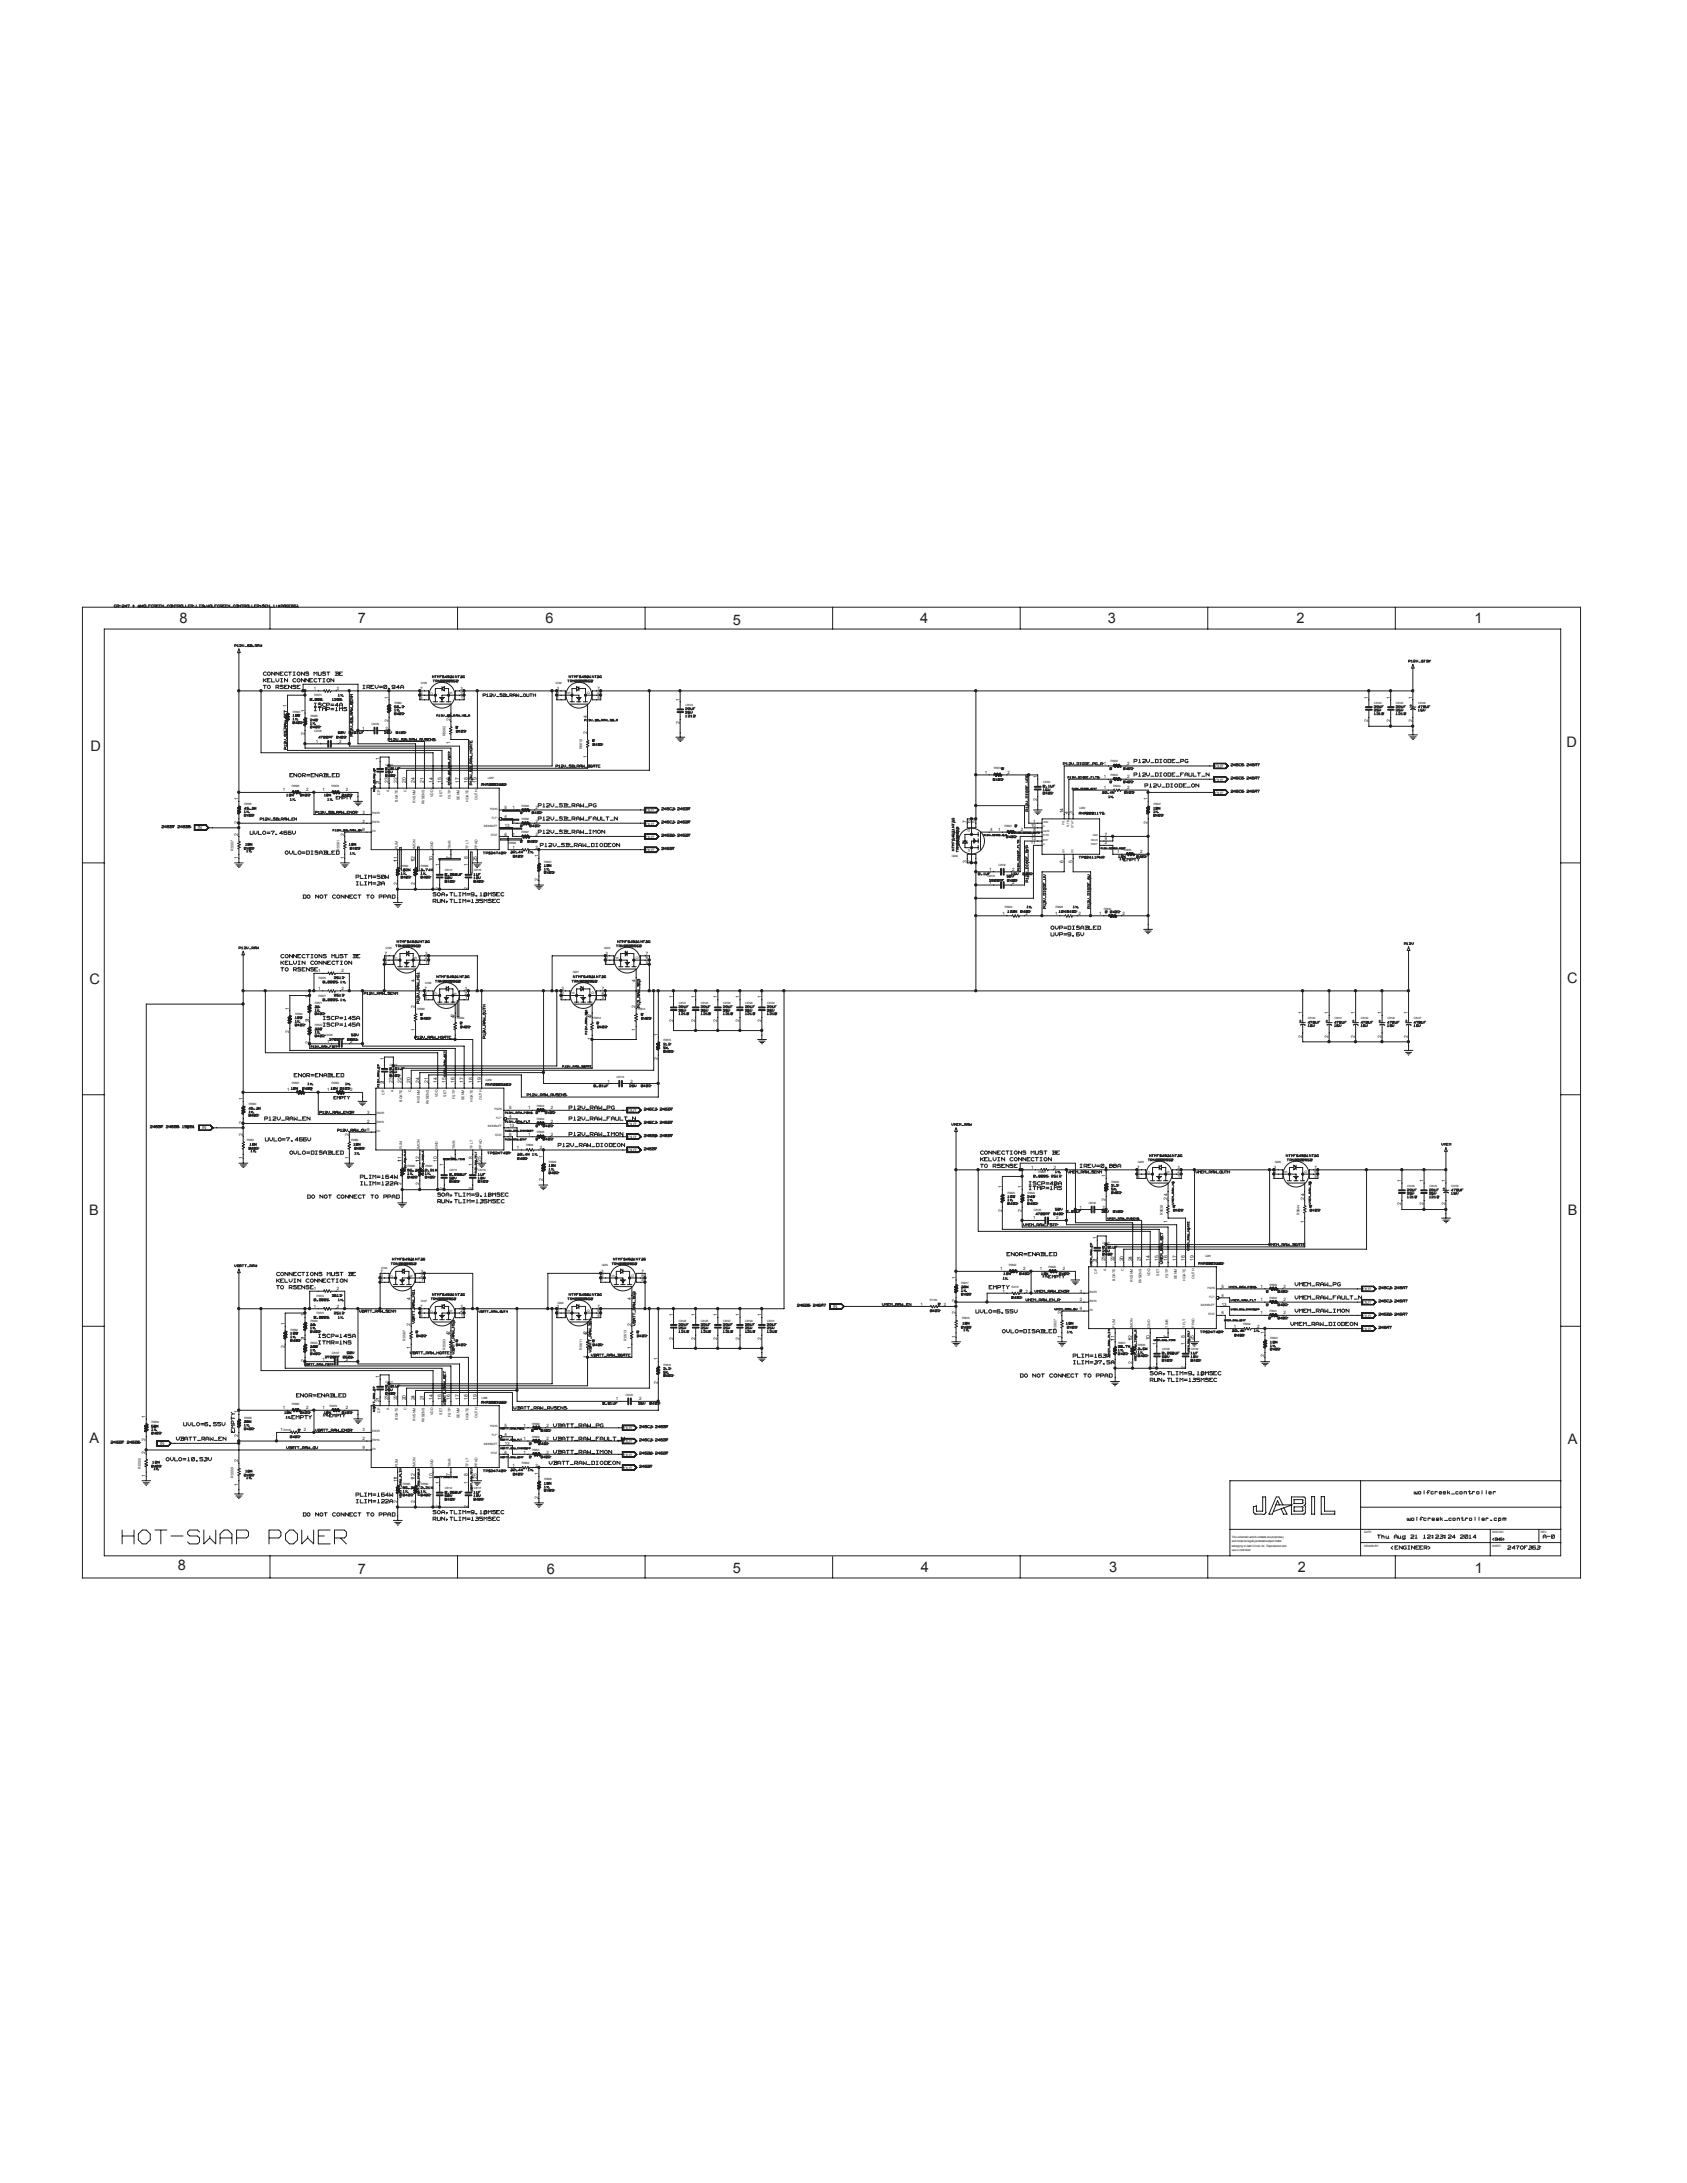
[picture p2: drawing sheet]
<svg xmlns="http://www.w3.org/2000/svg" width="216mm" height="279mm" viewBox="0 0 216 279" stroke-linecap="round" stroke-linejoin="round" font-family="sans-serif">
<defs><g id="words">
<text font-size="3.4" fill="#fff" x="15.6" y="197.9">HOT-SWAP POWER</text>
<g font-size="1.9" fill="#231f20">
<text x="23" y="79.8">8</text>
<text x="45.8" y="79.8">7</text>
<text x="69.8" y="79.7">6</text>
<text x="93.8" y="80">5</text>
<text x="117.8" y="79.8">4</text>
<text x="141.8" y="79.7">3</text>
<text x="165.9" y="79.7">2</text>
<text x="188.7" y="79.7">1</text>
<text x="200.5" y="95.6">D</text>
<text x="11.6" y="96.1">D</text>
<text x="11.4" y="125.9">C</text>
<text x="200.6" y="125.8">C</text>
<text x="11.4" y="155.5">B</text>
<text x="200.7" y="155.5">B</text>
<text x="11.4" y="184.7">A</text>
<text x="200.7" y="184.8">A</text>
<text x="22.7" y="201">8</text>
<text x="45.8" y="201.4">7</text>
<text x="70" y="201.4">6</text>
<text x="93.8" y="201.3">5</text>
<text x="117.9" y="201.2">4</text>
<text x="142" y="201.2">3</text>
<text x="166.1" y="201.2">2</text>
<text x="188.7" y="201.3">1</text>
</g>
<text font-size="1" fill="#fff" x="30.2" y="183.3" transform="rotate(-90 30.2 183.3)">EMPTY</text>
<g font-size=".8" fill="#fff">
<text x="33.7" y="87.4">KELVIN</text>
<text x="33.7" y="86.5">CONNECTIONS</text>
<text x="33.7" y="88.2">TO</text>
<text x="35.2" y="88.2">RSENSE</text>
<text x="37.3" y="87.4">CONNECTION</text>
<text x="39.8" y="86.5">MUST</text>
<text x="42.3" y="86.5">BE</text>
<text x="46.4" y="88.2">IREV=0.94A</text>
<text x="40.2" y="90.5">ISCP=4A</text>
<text x="40.2" y="91.1">ITMP=1MS</text>
<text x="37.1" y="99.5">ENOR=ENABLED</text>
<text x="145.1" y="99.4">P12V_DIODE_FAULT_N</text>
<text x="145.1" y="97.7">P12V_DIODE_PG</text>
<text x="146.5" y="100.8">P12V_DIODE_ON</text>
<text x="32" y="106.9">UVLO=7.466V</text>
<text x="68.9" y="106.8">P12V_SB_RAW_IMON</text>
<text x="68.9" y="103.4">P12V_SB_RAW_PG</text>
<text x="68.9" y="105.1">P12V_SB_RAW_FAULT_N</text>
<text x="36.5" y="109.4">OVLO=DISABLED</text>
<text x="45.6" y="112.5">PLIM=50W</text>
<text x="45.6" y="113.4">ILIM=3A</text>
<text x="69.1" y="108.5">P12V_SB_RAW_DIODEON</text>
<text x="38.8" y="115.1">DO</text>
<text x="40.3" y="115.1">NOT</text>
<text x="42.3" y="115.1">CONNECT</text>
<text x="46.4" y="115.1">TO</text>
<text x="47.9" y="115.1">PPAD</text>
<text x="55.4" y="114.8">SOA,TLIM=9.18MSEC</text>
<text x="55.4" y="115.6">RUN,TLIM=135MSEC</text>
<text x="134.5" y="119.9">UVP=9.6V</text>
<text x="134.5" y="119">OVP=DISABLED</text>
<text x="36" y="123.5">KELVIN</text>
<text x="36" y="122.7">CONNECTIONS</text>
<text x="36" y="124.4">TO</text>
<text x="37.5" y="124.4">RSENSE</text>
<text x="39.5" y="123.5">CONNECTION</text>
<text x="42" y="122.7">MUST</text>
<text x="44.6" y="122.7">BE</text>
<text x="41.4" y="130.6">ISCP=145A</text>
<text x="41.4" y="131.4">ISCP=145A</text>
<text x="37.6" y="137.9">ENOR=ENABLED</text>
<text x="33.9" y="143.5">P12V_RAW_EN</text>
<text x="72.8" y="143.5">P12V_RAW_FAULT_N</text>
<text x="72.8" y="142.1">P12V_RAW_PG</text>
<text x="34" y="146.1">UVLO=7.466V</text>
<text x="37.1" y="147.8">OVLO=DISABLED</text>
<text x="71.4" y="146.8">P12V_RAW_DIODEON</text>
<text x="72.8" y="145.4">P12V_RAW_IMON</text>
<text x="125.5" y="148.7">KELVIN</text>
<text x="125.5" y="147.8">CONNECTIONS</text>
<text x="125.5" y="149.5">TO</text>
<text x="127" y="149.5">RSENSE</text>
<text x="129" y="148.7">CONNECTION</text>
<text x="131.6" y="147.8">MUST</text>
<text x="134.1" y="147.8">BE</text>
<text x="138.2" y="149.5">IREV=0.88A</text>
<text x="39.3" y="153.5">DO</text>
<text x="40.9" y="153.5">NOT</text>
<text x="42.9" y="153.5">CONNECT</text>
<text x="46.1" y="150.9">PLIM=164W</text>
<text x="46.2" y="151.8">ILIM=122A</text>
<text x="47" y="153.5">TO</text>
<text x="48.5" y="153.5">PPAD</text>
<text x="56" y="153.2">SOA,TLIM=9.18MSEC</text>
<text x="56" y="154">RUN,TLIM=135MSEC</text>
<text x="131.7" y="152.3">ITMP=1MS</text>
<text x="131.7" y="151.8">ISCP=48A</text>
<text x="128.9" y="160.8">ENOR=ENABLED</text>
<text x="35.4" y="165">TO</text>
<text x="35.4" y="164.2">KELVIN</text>
<text x="35.4" y="163.4">CONNECTIONS</text>
<text x="36.9" y="165">RSENSE</text>
<text x="39" y="164.2">CONNECTION</text>
<text x="41.5" y="163.4">MUST</text>
<text x="44" y="163.4">BE</text>
<text x="126.6" y="165">EMPTY</text>
<text x="165.7" y="166.4">VMEM_RAW_FAULT_N</text>
<text x="165.7" y="164.7">VMEM_RAW_PG</text>
<text x="40.8" y="172.1">ITMR=1NS</text>
<text x="40.8" y="171.3">ISCP=145A</text>
<text x="124.9" y="168.1">UVLO=6.55V</text>
<text x="128.3" y="170.7">OVLO=DISABLED</text>
<text x="137.3" y="173.8">PLIM=163W</text>
<text x="165.2" y="169.7">VMEM_RAW_DIODEON</text>
<text x="165.7" y="168.1">VMEM_RAW_IMON</text>
<text x="37.9" y="178.9">ENOR=ENABLED</text>
<text x="130.6" y="176.4">DO</text>
<text x="132.1" y="176.4">NOT</text>
<text x="134.1" y="176.4">CONNECT</text>
<text x="137.4" y="174.7">ILIM=37.5A</text>
<text x="138.2" y="176.4">TO</text>
<text x="139.7" y="176.4">PPAD</text>
<text x="147.2" y="176.9">RUN,TLIM=135MSEC</text>
<text x="147.2" y="176.1">SOA,TLIM=9.18MSEC</text>
<text x="22.6" y="184.4">VBATT_RAW_EN</text>
<text x="23.5" y="182.6">UVLO=6.55V</text>
<text x="37.3" y="181.7">EMPTY</text>
<text x="70.8" y="182.7">VBATT_RAW_PG</text>
<text x="70.8" y="184.4">VBATT_RAW_FAULT_N</text>
<text x="21.3" y="187.1">OVLO=10.53V</text>
<text x="45.6" y="191.6">PLIM=164W</text>
<text x="70.3" y="187.5">VBATT_RAW_DIODEON</text>
<text x="70.8" y="186.1">VBATT_RAW_IMON</text>
<text x="181" y="191.3">wolfcreek_controller</text>
<text x="38.8" y="194.1">DO</text>
<text x="40.3" y="194.1">NOT</text>
<text x="42.3" y="194.1">CONNECT</text>
<text x="45.6" y="192.4">ILIM=122A</text>
<text x="46.4" y="194.1">TO</text>
<text x="47.9" y="194.1">PPAD</text>
<text x="55.4" y="194.7">RUN,TLIM=135MSEC</text>
<text x="55.4" y="193.8">SOA,TLIM=9.18MSEC</text>
<text x="176.3" y="197">Thu</text>
<text x="178.3" y="197">Aug</text>
<text x="180.1" y="194.7">wolfcreek_controller.cpm</text>
<text x="180.3" y="197">21</text>
<text x="181.9" y="197">12:23:24</text>
<text x="186.4" y="197">2014</text>
<text x="197.5" y="197">A-0</text>
<text x="178" y="198.4">&lt;ENGINEER&gt;</text>
<text x="193" y="198.4">247OF363</text>
</g>
<g font-size=".7" fill="#fff">
<text x="61.8" y="89.2">P12V_SB_RAW_OUTH</text>
<text x="43" y="102.4">EMPTY</text>
<text x="143.8" y="110.3">EMPTY</text>
<text x="42.7" y="140.8">EMPTY</text>
<text x="134.2" y="163.7">EMPTY</text>
<text x="42.2" y="181.4">EMPTY</text>
<text x="65.8" y="180.5">VBATT_RAW_RVSENS</text>
</g>
<g font-size=".6" fill="#231f20">
<text x="40.2" y="88.3">1</text>
<text x="43.1" y="88.3">2</text>
<text x="49.7" y="89.4" transform="rotate(-90 49.7 89.4)">1</text>
<text x="53.8" y="89.4">5</text>
<text x="53.8" y="88.9">6</text>
<text x="53.8" y="88.3">7</text>
<text x="58.9" y="88.9">2</text>
<text x="58.9" y="88.3">3</text>
<text x="59" y="89.4">1</text>
<text x="71.2" y="89.4">1</text>
<text x="71.3" y="88.9">2</text>
<text x="71.3" y="88.3">3</text>
<text x="76.5" y="89.4">5</text>
<text x="76.5" y="88.9">6</text>
<text x="76.5" y="88.3">7</text>
<text x="87" y="89.7" transform="rotate(-90 87 89.7)">1</text>
<text x="175.1" y="89.4" transform="rotate(-90 175.1 89.4)">1</text>
<text x="177.9" y="89.4" transform="rotate(-90 177.9 89.4)">1</text>
<text x="180.8" y="89.4" transform="rotate(-90 180.8 89.4)">1</text>
<text x="36.7" y="93.5" transform="rotate(-90 36.7 93.5)">2</text>
<text x="36.7" y="90.5" transform="rotate(-90 36.7 90.5)">1</text>
<text x="39" y="94.1" transform="rotate(-90 39 94.1)">2</text>
<text x="39" y="91.1" transform="rotate(-90 39 91.1)">1</text>
<text x="40.4" y="95.1">1</text>
<text x="43.4" y="95.1">2</text>
<text x="46.4" y="93.4">1</text>
<text x="49.3" y="93.4">2</text>
<text x="49.7" y="92.4" transform="rotate(-90 49.7 92.4)">2</text>
<text x="57.6" y="95.3" transform="rotate(-90 57.6 95.3)">1</text>
<text x="57.6" y="92.3" transform="rotate(-90 57.6 92.3)">24</text>
<text x="75.2" y="94" transform="rotate(-90 75.2 94)">2</text>
<text x="75.2" y="91.9" transform="rotate(-90 75.2 91.9)">4</text>
<text x="87" y="92.7" transform="rotate(-90 87 92.7)">2</text>
<text x="175.1" y="92.4" transform="rotate(-90 175.1 92.4)">2</text>
<text x="177.9" y="92.4" transform="rotate(-90 177.9 92.4)">2</text>
<text x="180.8" y="92.4" transform="rotate(-90 180.8 92.4)">2</text>
<text x="36.2" y="101.3">1</text>
<text x="39.2" y="101.3">2</text>
<text x="41.3" y="101.3">1</text>
<text x="44.2" y="101.3">2</text>
<text x="48.6" y="100.3" transform="rotate(-90 48.6 100.3)">21</text>
<text x="48.6" y="97.3" transform="rotate(-90 48.6 97.3)">1</text>
<text x="49.7" y="100.2" transform="rotate(-90 49.7 100.2)">23</text>
<text x="50.9" y="100.2" transform="rotate(-90 50.9 100.2)">22</text>
<text x="52" y="100.2" transform="rotate(-90 52 100.2)">20</text>
<text x="53.1" y="100.2" transform="rotate(-90 53.1 100.2)">24</text>
<text x="54.2" y="100.2" transform="rotate(-90 54.2 100.2)">21</text>
<text x="55.4" y="100.2" transform="rotate(-90 55.4 100.2)">14</text>
<text x="56.5" y="100.2" transform="rotate(-90 56.5 100.2)">15</text>
<text x="57.6" y="100.2" transform="rotate(-90 57.6 100.2)">16</text>
<text x="58.8" y="100.2" transform="rotate(-90 58.8 100.2)">17</text>
<text x="59.9" y="100.2" transform="rotate(-90 59.9 100.2)">18</text>
<text x="61" y="100.2" transform="rotate(-90 61 100.2)">19</text>
<text x="75.2" y="97" transform="rotate(-90 75.2 97)">1</text>
<text x="126" y="99.1">1</text>
<text x="129" y="99.1">2</text>
<text x="132.7" y="99.6" transform="rotate(-90 132.7 99.6)">1</text>
<text x="141.3" y="97.9">1</text>
<text x="141.3" y="99.6">1</text>
<text x="141.3" y="101">1</text>
<text x="144.2" y="97.9">2</text>
<text x="144.2" y="99.6">2</text>
<text x="144.2" y="101">2</text>
<text x="155.5" y="101.7">OUT</text>
<text x="155.5" y="100">OUT</text>
<text x="155.5" y="98.3">OUT</text>
<text x="25.3" y="106.1">IN</text>
<text x="30.5" y="107" transform="rotate(-90 30.5 107)">2</text>
<text x="30.5" y="105.4" transform="rotate(-90 30.5 105.4)">2</text>
<text x="30.5" y="102.4" transform="rotate(-90 30.5 102.4)">1</text>
<text x="44.1" y="107" transform="rotate(-90 44.1 107)">2</text>
<text x="46.4" y="105.3">2</text>
<text x="46.4" y="104.1">3</text>
<text x="46.4" y="106.4">9</text>
<text x="64.6" y="104.7">4</text>
<text x="64.6" y="103.6">5</text>
<text x="64.6" y="107">6</text>
<text x="64.6" y="105.8">13</text>
<text x="65.6" y="107">1</text>
<text x="65.6" y="103.6">1</text>
<text x="65.6" y="105.3">1</text>
<text x="68.5" y="107">2</text>
<text x="68.5" y="103.6">2</text>
<text x="68.5" y="105.3">2</text>
<text x="82.6" y="107.3">OUT</text>
<text x="82.6" y="105.7">OUT</text>
<text x="82.6" y="104">OUT</text>
<text x="123.7" y="105.3" transform="rotate(-90 123.7 105.3)">7</text>
<text x="124.3" y="105.3" transform="rotate(-90 124.3 105.3)">6</text>
<text x="124.8" y="105.3" transform="rotate(-90 124.8 105.3)">5</text>
<text x="126.7" y="106.4">4</text>
<text x="127.7" y="106.4">1</text>
<text x="130.6" y="106.4">2</text>
<text x="132" y="107.5">13</text>
<text x="132" y="105.8">10</text>
<text x="132" y="107">12</text>
<text x="132.2" y="105.3">1</text>
<text x="132.3" y="106.4">8</text>
<text x="132.7" y="102.6" transform="rotate(-90 132.7 102.6)">2</text>
<text x="136.1" y="104.1" transform="rotate(-90 136.1 104.1)">14</text>
<text x="136.7" y="104.1" transform="rotate(-90 136.7 104.1)">4</text>
<text x="137.3" y="104.1" transform="rotate(-90 137.3 104.1)">3</text>
<text x="141.4" y="107">7</text>
<text x="141.4" y="107.5">9</text>
<text x="146.9" y="105.4" transform="rotate(-90 146.9 105.4)">2</text>
<text x="146.9" y="102.4" transform="rotate(-90 146.9 102.4)">1</text>
<text x="30.5" y="109.9" transform="rotate(-90 30.5 109.9)">1</text>
<text x="44.1" y="109.9" transform="rotate(-90 44.1 109.9)">1</text>
<text x="50.9" y="110.3" transform="rotate(-90 50.9 110.3)">11</text>
<text x="50.9" y="113.3" transform="rotate(-90 50.9 113.3)">2</text>
<text x="50.9" y="110.3" transform="rotate(-90 50.9 110.3)">1</text>
<text x="53.1" y="113.3" transform="rotate(-90 53.1 113.3)">2</text>
<text x="53.1" y="110.3" transform="rotate(-90 53.1 110.3)">112</text>
<text x="55.4" y="110.2" transform="rotate(-90 55.4 110.2)">10</text>
<text x="56.2" y="113.9" transform="rotate(-90 56.2 113.9)">2</text>
<text x="56.2" y="110.9" transform="rotate(-90 56.2 110.9)">1</text>
<text x="57.6" y="109.9" transform="rotate(-90 57.6 109.9)">7</text>
<text x="59.9" y="113.9" transform="rotate(-90 59.9 113.9)">2</text>
<text x="59.9" y="110.9" transform="rotate(-90 59.9 110.9)">1</text>
<text x="59.9" y="109.9" transform="rotate(-90 59.9 109.9)">8</text>
<text x="61" y="110.2" transform="rotate(-90 61 110.2)">25</text>
<text x="65.6" y="108.7">1</text>
<text x="68.5" y="108.7">2</text>
<text x="68.9" y="112.7" transform="rotate(-90 68.9 112.7)">2</text>
<text x="68.9" y="109.7" transform="rotate(-90 68.9 109.7)">1</text>
<text x="82.6" y="109">OUT</text>
<text x="123.7" y="110.5" transform="rotate(-90 123.7 110.5)">3</text>
<text x="124.3" y="110.5" transform="rotate(-90 124.3 110.5)">2</text>
<text x="124.8" y="110.5" transform="rotate(-90 124.8 110.5)">1</text>
<text x="126.6" y="113.1">1</text>
<text x="126.6" y="111.5">1</text>
<text x="129.5" y="113.1">2</text>
<text x="129.5" y="111.5">2</text>
<text x="131.9" y="108.1">11</text>
<text x="136.1" y="110.5" transform="rotate(-90 136.1 110.5)">6</text>
<text x="137.3" y="110.5" transform="rotate(-90 137.3 110.5)">5</text>
<text x="141.4" y="108.1">2</text>
<text x="143" y="109.2">1</text>
<text x="145.9" y="109.2">2</text>
<text x="128.3" y="117.1">1</text>
<text x="131.2" y="117.1">2</text>
<text x="135.1" y="117.1">1</text>
<text x="138" y="117.1">2</text>
<text x="140.7" y="117.1">1</text>
<text x="143.6" y="117.1">2</text>
<text x="40.7" y="124.5">1</text>
<text x="43.7" y="124.5">2</text>
<text x="49.2" y="123.4">5</text>
<text x="49.2" y="122.8">6</text>
<text x="49.2" y="122.2">7</text>
<text x="53.1" y="125.7" transform="rotate(-90 53.1 125.7)">4</text>
<text x="54.4" y="122.8">2</text>
<text x="54.4" y="122.2">3</text>
<text x="54.4" y="123.4">1</text>
<text x="77.4" y="123.4">1</text>
<text x="77.5" y="122.8">2</text>
<text x="77.5" y="122.2">3</text>
<text x="81.3" y="125.7" transform="rotate(-90 81.3 125.7)">4</text>
<text x="82.6" y="123.4">5</text>
<text x="82.6" y="122.8">6</text>
<text x="82.6" y="122.2">7</text>
<text x="37" y="129.2" transform="rotate(-90 37 129.2)">1</text>
<text x="39.5" y="130.8" transform="rotate(-90 39.5 130.8)">21</text>
<text x="39.5" y="127.8" transform="rotate(-90 39.5 127.8)">1</text>
<text x="40.7" y="126.7">1</text>
<text x="43.7" y="126.7">2</text>
<text x="53.1" y="132" transform="rotate(-90 53.1 132)">1</text>
<text x="53.1" y="129" transform="rotate(-90 53.1 129)">2</text>
<text x="54.3" y="127.8">5</text>
<text x="54.3" y="127.3">6</text>
<text x="54.3" y="126.7">7</text>
<text x="58.2" y="130.3" transform="rotate(-90 58.2 130.3)">42</text>
<text x="59.5" y="127.3">2</text>
<text x="59.5" y="126.7">3</text>
<text x="59.5" y="127.8">1</text>
<text x="71.8" y="127.8">1</text>
<text x="71.8" y="127.3">2</text>
<text x="71.8" y="126.7">3</text>
<text x="75.7" y="130.3" transform="rotate(-90 75.7 130.3)">42</text>
<text x="77" y="127.8">5</text>
<text x="77" y="127.3">6</text>
<text x="77" y="126.7">7</text>
<text x="81.3" y="132" transform="rotate(-90 81.3 132)">1</text>
<text x="81.3" y="129" transform="rotate(-90 81.3 129)">2</text>
<text x="86.2" y="130.8" transform="rotate(-90 86.2 130.8)">2</text>
<text x="86.2" y="127.8" transform="rotate(-90 86.2 127.8)">1</text>
<text x="89" y="130.8" transform="rotate(-90 89 130.8)">2</text>
<text x="89" y="127.8" transform="rotate(-90 89 127.8)">1</text>
<text x="91.8" y="130.8" transform="rotate(-90 91.8 130.8)">2</text>
<text x="91.8" y="127.8" transform="rotate(-90 91.8 127.8)">1</text>
<text x="94.6" y="130.8" transform="rotate(-90 94.6 130.8)">2</text>
<text x="94.6" y="127.8" transform="rotate(-90 94.6 127.8)">1</text>
<text x="97.5" y="127.8" transform="rotate(-90 97.5 127.8)">1</text>
<text x="97.5" y="130.8" transform="rotate(-90 97.5 130.8)">2</text>
<text x="166.6" y="129.8" transform="rotate(-90 166.6 129.8)">1</text>
<text x="170" y="129.8" transform="rotate(-90 170 129.8)">1</text>
<text x="173.4" y="129.8" transform="rotate(-90 173.4 129.8)">1</text>
<text x="176.8" y="129.8" transform="rotate(-90 176.8 129.8)">1</text>
<text x="180.2" y="129.8" transform="rotate(-90 180.2 129.8)">1</text>
<text x="37" y="132.2" transform="rotate(-90 37 132.2)">2</text>
<text x="39.5" y="133.6" transform="rotate(-90 39.5 133.6)">2</text>
<text x="41.9" y="133.5">1</text>
<text x="44.8" y="133.5">2</text>
<text x="49.2" y="135.7" transform="rotate(-90 49.2 135.7)">1</text>
<text x="58.2" y="133.1" transform="rotate(-90 58.2 133.1)">1</text>
<text x="75.7" y="133.1" transform="rotate(-90 75.7 133.1)">1</text>
<text x="84.2" y="135.6" transform="rotate(-90 84.2 135.6)">2</text>
<text x="84.2" y="132.6" transform="rotate(-90 84.2 132.6)">1</text>
<text x="166.6" y="132.8" transform="rotate(-90 166.6 132.8)">2</text>
<text x="170" y="132.8" transform="rotate(-90 170 132.8)">2</text>
<text x="173.4" y="132.8" transform="rotate(-90 173.4 132.8)">2</text>
<text x="176.8" y="132.8" transform="rotate(-90 176.8 132.8)">2</text>
<text x="180.2" y="132.8" transform="rotate(-90 180.2 132.8)">2</text>
<text x="31.1" y="143.8" transform="rotate(-90 31.1 143.8)">2</text>
<text x="31.1" y="140.8" transform="rotate(-90 31.1 140.8)">1</text>
<text x="36.8" y="139.7">1</text>
<text x="39.7" y="139.7">2</text>
<text x="41.9" y="139.7">1</text>
<text x="44.8" y="139.7">2</text>
<text x="47" y="143.7">2</text>
<text x="47" y="142.5">3</text>
<text x="49.2" y="138.7" transform="rotate(-90 49.2 138.7)">21</text>
<text x="50.3" y="138.6" transform="rotate(-90 50.3 138.6)">23</text>
<text x="51.4" y="138.6" transform="rotate(-90 51.4 138.6)">22</text>
<text x="52.5" y="138.6" transform="rotate(-90 52.5 138.6)">20</text>
<text x="53.7" y="138.6" transform="rotate(-90 53.7 138.6)">24</text>
<text x="54.8" y="138.6" transform="rotate(-90 54.8 138.6)">21</text>
<text x="55.9" y="138.5" transform="rotate(-90 55.9 138.5)">14</text>
<text x="57.1" y="138.5" transform="rotate(-90 57.1 138.5)">15</text>
<text x="58.2" y="138.5" transform="rotate(-90 58.2 138.5)">16</text>
<text x="59.3" y="138.5" transform="rotate(-90 59.3 138.5)">17</text>
<text x="60.5" y="138.5" transform="rotate(-90 60.5 138.5)">18</text>
<text x="61.6" y="138.5" transform="rotate(-90 61.6 138.5)">19</text>
<text x="65.2" y="142">5</text>
<text x="65.2" y="143.1">4</text>
<text x="67.6" y="142">1</text>
<text x="67.6" y="143.7">1</text>
<text x="70.5" y="142">2</text>
<text x="70.5" y="143.7">2</text>
<text x="77.7" y="138.6">1</text>
<text x="80.4" y="142.4">OUT</text>
<text x="80.7" y="138.6">2</text>
<text x="25.9" y="144.5">IN</text>
<text x="31.1" y="148.4" transform="rotate(-90 31.1 148.4)">1</text>
<text x="31.1" y="145.4" transform="rotate(-90 31.1 145.4)">2</text>
<text x="44.6" y="148.4" transform="rotate(-90 44.6 148.4)">1</text>
<text x="44.6" y="145.4" transform="rotate(-90 44.6 145.4)">2</text>
<text x="47" y="144.8">9</text>
<text x="51.4" y="148.7" transform="rotate(-90 51.4 148.7)">11</text>
<text x="51.4" y="148.7" transform="rotate(-90 51.4 148.7)">1</text>
<text x="53.7" y="148.7" transform="rotate(-90 53.7 148.7)">12</text>
<text x="53.7" y="148.7" transform="rotate(-90 53.7 148.7)">1</text>
<text x="55.9" y="148.7" transform="rotate(-90 55.9 148.7)">10</text>
<text x="56.8" y="149.3" transform="rotate(-90 56.8 149.3)">1</text>
<text x="58.2" y="148.3" transform="rotate(-90 58.2 148.3)">7</text>
<text x="60.5" y="149.3" transform="rotate(-90 60.5 149.3)">1</text>
<text x="60.5" y="148.3" transform="rotate(-90 60.5 148.3)">8</text>
<text x="61.6" y="148.7" transform="rotate(-90 61.6 148.7)">25</text>
<text x="65.2" y="145.4">6</text>
<text x="65.2" y="144.2">13</text>
<text x="66.1" y="147.1">1</text>
<text x="67.6" y="145.4">1</text>
<text x="69.1" y="147.1">2</text>
<text x="69.5" y="148.2" transform="rotate(-90 69.5 148.2)">1</text>
<text x="70.5" y="145.4">2</text>
<text x="80.4" y="145.8">OUT</text>
<text x="80.4" y="147.5">OUT</text>
<text x="80.4" y="144.1">OUT</text>
<text x="132" y="149.6">1</text>
<text x="134.9" y="149.6">2</text>
<text x="145.6" y="149.6">7</text>
<text x="150.7" y="149.6">3</text>
<text x="163" y="149.6">3</text>
<text x="168.2" y="149.6">7</text>
<text x="51.4" y="151.7" transform="rotate(-90 51.4 151.7)">2</text>
<text x="53.7" y="151.7" transform="rotate(-90 53.7 151.7)">2</text>
<text x="56.8" y="152.3" transform="rotate(-90 56.8 152.3)">2</text>
<text x="60.5" y="152.3" transform="rotate(-90 60.5 152.3)">2</text>
<text x="69.5" y="151.1" transform="rotate(-90 69.5 151.1)">2</text>
<text x="128.2" y="155.1" transform="rotate(-90 128.2 155.1)">2</text>
<text x="128.2" y="152.1" transform="rotate(-90 128.2 152.1)">1</text>
<text x="130.8" y="155.1" transform="rotate(-90 130.8 155.1)">2</text>
<text x="130.8" y="152.1" transform="rotate(-90 130.8 152.1)">1</text>
<text x="138.1" y="154.7">1</text>
<text x="141.1" y="154.7">2</text>
<text x="141.5" y="153.7" transform="rotate(-90 141.5 153.7)">2</text>
<text x="141.5" y="150.7" transform="rotate(-90 141.5 150.7)">1</text>
<text x="145.6" y="150.7">5</text>
<text x="145.6" y="150.1">6</text>
<text x="149.4" y="153.5" transform="rotate(-90 149.4 153.5)">24</text>
<text x="150.7" y="150.1">2</text>
<text x="150.8" y="150.7">1</text>
<text x="163" y="150.7">1</text>
<text x="163" y="150.1">2</text>
<text x="166.9" y="153.5" transform="rotate(-90 166.9 153.5)">24</text>
<text x="168.2" y="150.7">5</text>
<text x="168.2" y="150.1">6</text>
<text x="179.3" y="154.3" transform="rotate(-90 179.3 154.3)">2</text>
<text x="179.3" y="151.2" transform="rotate(-90 179.3 151.2)">1</text>
<text x="182.2" y="154.3" transform="rotate(-90 182.2 154.3)">2</text>
<text x="182.2" y="151.2" transform="rotate(-90 182.2 151.2)">1</text>
<text x="185" y="154.3" transform="rotate(-90 185 154.3)">2</text>
<text x="185" y="151.2" transform="rotate(-90 185 151.2)">1</text>
<text x="132.2" y="156.1">1</text>
<text x="135.2" y="156.1">2</text>
<text x="140.4" y="161.6" transform="rotate(-90 140.4 161.6)">21</text>
<text x="140.4" y="158.6" transform="rotate(-90 140.4 158.6)">1</text>
<text x="141.5" y="161.5" transform="rotate(-90 141.5 161.5)">23</text>
<text x="142.6" y="161.5" transform="rotate(-90 142.6 161.5)">22</text>
<text x="143.8" y="161.5" transform="rotate(-90 143.8 161.5)">20</text>
<text x="144.9" y="161.5" transform="rotate(-90 144.9 161.5)">24</text>
<text x="146" y="161.5" transform="rotate(-90 146 161.5)">21</text>
<text x="147.2" y="161.4" transform="rotate(-90 147.2 161.4)">14</text>
<text x="148.3" y="161.4" transform="rotate(-90 148.3 161.4)">15</text>
<text x="149.4" y="161.4" transform="rotate(-90 149.4 161.4)">16</text>
<text x="149.4" y="156.5" transform="rotate(-90 149.4 156.5)">1</text>
<text x="150.5" y="161.4" transform="rotate(-90 150.5 161.4)">17</text>
<text x="151.6" y="161.4" transform="rotate(-90 151.6 161.4)">18</text>
<text x="152.8" y="161.4" transform="rotate(-90 152.8 161.4)">19</text>
<text x="166.9" y="156.5" transform="rotate(-90 166.9 156.5)">1</text>
<text x="40.2" y="165.1">1</text>
<text x="40.2" y="167.4">1</text>
<text x="43.1" y="165.1">2</text>
<text x="43.1" y="167.4">2</text>
<text x="48.7" y="164">5</text>
<text x="48.7" y="163.4">6</text>
<text x="48.7" y="162.9">7</text>
<text x="52.5" y="166.4" transform="rotate(-90 52.5 166.4)">4</text>
<text x="53.8" y="168">6</text>
<text x="53.8" y="167.4">7</text>
<text x="53.9" y="163.4">2</text>
<text x="53.9" y="162.9">3</text>
<text x="53.9" y="164">1</text>
<text x="58.9" y="168">2</text>
<text x="58.9" y="167.4">3</text>
<text x="71.3" y="168">2</text>
<text x="71.3" y="167.4">3</text>
<text x="76.5" y="168">6</text>
<text x="76.5" y="167.4">7</text>
<text x="76.9" y="164">1</text>
<text x="76.9" y="163.4">2</text>
<text x="76.9" y="162.9">3</text>
<text x="80.8" y="166.4" transform="rotate(-90 80.8 166.4)">4</text>
<text x="82.1" y="164">5</text>
<text x="82.1" y="163.4">6</text>
<text x="82.1" y="162.9">7</text>
<text x="106.6" y="167.4">IN</text>
<text x="117.8" y="167.1">1</text>
<text x="120.8" y="167.1">2</text>
<text x="122.3" y="166.7" transform="rotate(-90 122.3 166.7)">2</text>
<text x="122.3" y="163.7" transform="rotate(-90 122.3 163.7)">1</text>
<text x="128" y="162.6">1</text>
<text x="128.3" y="165.4">1</text>
<text x="130.9" y="162.6">2</text>
<text x="131.2" y="165.4">2</text>
<text x="133.1" y="162.6">1</text>
<text x="136" y="162.6">2</text>
<text x="138.2" y="166.5">2</text>
<text x="138.2" y="167.7">9</text>
<text x="138.2" y="165.4">3</text>
<text x="156.3" y="166">4</text>
<text x="156.3" y="164.8">5</text>
<text x="156.4" y="167.1">13</text>
<text x="161.3" y="166.5">1</text>
<text x="161.3" y="164.8">1</text>
<text x="164.3" y="166.5">2</text>
<text x="164.3" y="164.8">2</text>
<text x="174.4" y="167">OUT</text>
<text x="174.4" y="165.3">OUT</text>
<text x="36.5" y="172.6" transform="rotate(-90 36.5 172.6)">2</text>
<text x="36.5" y="169.6" transform="rotate(-90 36.5 169.6)">1</text>
<text x="39" y="171.5" transform="rotate(-90 39 171.5)">21</text>
<text x="39" y="168.5" transform="rotate(-90 39 168.5)">1</text>
<text x="52.5" y="172.6" transform="rotate(-90 52.5 172.6)">1</text>
<text x="52.5" y="169.7" transform="rotate(-90 52.5 169.7)">2</text>
<text x="53.8" y="168.5">5</text>
<text x="57.6" y="173.8" transform="rotate(-90 57.6 173.8)">1</text>
<text x="57.6" y="170.9" transform="rotate(-90 57.6 170.9)">42</text>
<text x="59" y="168.5">1</text>
<text x="71.2" y="168.5">1</text>
<text x="75.2" y="173.8" transform="rotate(-90 75.2 173.8)">1</text>
<text x="75.2" y="170.9" transform="rotate(-90 75.2 170.9)">42</text>
<text x="76.5" y="168.5">5</text>
<text x="80.8" y="172.6" transform="rotate(-90 80.8 172.6)">1</text>
<text x="80.8" y="169.7" transform="rotate(-90 80.8 169.7)">2</text>
<text x="86.2" y="171.5" transform="rotate(-90 86.2 171.5)">2</text>
<text x="86.2" y="168.5" transform="rotate(-90 86.2 168.5)">1</text>
<text x="89" y="171.5" transform="rotate(-90 89 171.5)">2</text>
<text x="89" y="168.5" transform="rotate(-90 89 168.5)">1</text>
<text x="91.8" y="171.5" transform="rotate(-90 91.8 171.5)">2</text>
<text x="91.8" y="168.5" transform="rotate(-90 91.8 168.5)">1</text>
<text x="94.6" y="171.5" transform="rotate(-90 94.6 171.5)">2</text>
<text x="94.6" y="168.5" transform="rotate(-90 94.6 168.5)">1</text>
<text x="97.5" y="171.5" transform="rotate(-90 97.5 171.5)">2</text>
<text x="97.5" y="168.5" transform="rotate(-90 97.5 168.5)">1</text>
<text x="122.3" y="171.2" transform="rotate(-90 122.3 171.2)">1</text>
<text x="122.3" y="168.2" transform="rotate(-90 122.3 168.2)">2</text>
<text x="135.9" y="171.2" transform="rotate(-90 135.9 171.2)">1</text>
<text x="135.9" y="168.2" transform="rotate(-90 135.9 168.2)">2</text>
<text x="142.6" y="171.6" transform="rotate(-90 142.6 171.6)">11</text>
<text x="142.6" y="171.6" transform="rotate(-90 142.6 171.6)">1</text>
<text x="144.9" y="171.5" transform="rotate(-90 144.9 171.5)">12</text>
<text x="144.9" y="171.6" transform="rotate(-90 144.9 171.6)">1</text>
<text x="147.2" y="171.5" transform="rotate(-90 147.2 171.5)">10</text>
<text x="148" y="172.2" transform="rotate(-90 148 172.2)">1</text>
<text x="149.4" y="171.2" transform="rotate(-90 149.4 171.2)">7</text>
<text x="151.6" y="172.2" transform="rotate(-90 151.6 172.2)">1</text>
<text x="151.6" y="171.2" transform="rotate(-90 151.6 171.2)">8</text>
<text x="152.8" y="171.5" transform="rotate(-90 152.8 171.5)">25</text>
<text x="156.3" y="168.2">6</text>
<text x="157.9" y="169.9">1</text>
<text x="160.9" y="169.9">2</text>
<text x="161.3" y="168.2">1</text>
<text x="161.8" y="173.7" transform="rotate(-90 161.8 173.7)">2</text>
<text x="161.8" y="170.7" transform="rotate(-90 161.8 170.7)">1</text>
<text x="164.3" y="168.2">2</text>
<text x="174.4" y="170.3">OUT</text>
<text x="174.4" y="168.6">OUT</text>
<text x="39" y="174.3" transform="rotate(-90 39 174.3)">2</text>
<text x="41.3" y="174.2">1</text>
<text x="44.2" y="174.2">2</text>
<text x="48.6" y="179.4" transform="rotate(-90 48.6 179.4)">21</text>
<text x="48.6" y="176.4" transform="rotate(-90 48.6 176.4)">1</text>
<text x="49.7" y="179.2" transform="rotate(-90 49.7 179.2)">23</text>
<text x="50.9" y="179.2" transform="rotate(-90 50.9 179.2)">22</text>
<text x="52" y="179.2" transform="rotate(-90 52 179.2)">20</text>
<text x="53.1" y="179.2" transform="rotate(-90 53.1 179.2)">24</text>
<text x="54.2" y="179.2" transform="rotate(-90 54.2 179.2)">21</text>
<text x="55.4" y="179.2" transform="rotate(-90 55.4 179.2)">14</text>
<text x="56.5" y="179.2" transform="rotate(-90 56.5 179.2)">15</text>
<text x="57.6" y="179.2" transform="rotate(-90 57.6 179.2)">16</text>
<text x="58.8" y="179.2" transform="rotate(-90 58.8 179.2)">17</text>
<text x="59.9" y="179.2" transform="rotate(-90 59.9 179.2)">18</text>
<text x="61" y="179.2" transform="rotate(-90 61 179.2)">19</text>
<text x="78.8" y="179.2">1</text>
<text x="81.8" y="179.2">2</text>
<text x="84.2" y="177.1" transform="rotate(-90 84.2 177.1)">2</text>
<text x="84.2" y="174.1" transform="rotate(-90 84.2 174.1)">1</text>
<text x="142.6" y="174.6" transform="rotate(-90 142.6 174.6)">2</text>
<text x="144.9" y="174.6" transform="rotate(-90 144.9 174.6)">2</text>
<text x="148" y="175.2" transform="rotate(-90 148 175.2)">2</text>
<text x="151.6" y="175.2" transform="rotate(-90 151.6 175.2)">2</text>
<text x="18.6" y="184.5" transform="rotate(-90 18.6 184.5)">2</text>
<text x="18.6" y="181.5" transform="rotate(-90 18.6 181.5)">1</text>
<text x="20.5" y="184.9">IN</text>
<text x="30.5" y="183.9" transform="rotate(-90 30.5 183.9)">2</text>
<text x="30.5" y="180.9" transform="rotate(-90 30.5 180.9)">1</text>
<text x="35.9" y="183.2">1</text>
<text x="36.2" y="180.4">1</text>
<text x="38.9" y="183.2">2</text>
<text x="39.2" y="180.4">2</text>
<text x="41.3" y="180.4">1</text>
<text x="44.2" y="180.4">2</text>
<text x="46.4" y="184.4">2</text>
<text x="46.4" y="183.2">3</text>
<text x="46.4" y="185.5">9</text>
<text x="64.6" y="183.8">4</text>
<text x="64.6" y="182.7">5</text>
<text x="64.6" y="184.9">13</text>
<text x="67" y="184.4">1</text>
<text x="67" y="182.7">1</text>
<text x="69.9" y="184.4">2</text>
<text x="69.9" y="182.7">2</text>
<text x="79.8" y="184.7">OUT</text>
<text x="79.8" y="183">OUT</text>
<text x="18.6" y="189" transform="rotate(-90 18.6 189)">1</text>
<text x="18.6" y="186" transform="rotate(-90 18.6 186)">2</text>
<text x="30.5" y="190.2" transform="rotate(-90 30.5 190.2)">1</text>
<text x="30.5" y="187.1" transform="rotate(-90 30.5 187.1)">2</text>
<text x="50.9" y="189.6" transform="rotate(-90 50.9 189.6)">11</text>
<text x="50.9" y="189.4" transform="rotate(-90 50.9 189.4)">1</text>
<text x="53.1" y="189.4" transform="rotate(-90 53.1 189.4)">112</text>
<text x="55.4" y="189.3" transform="rotate(-90 55.4 189.3)">10</text>
<text x="56.2" y="189.9" transform="rotate(-90 56.2 189.9)">1</text>
<text x="57.6" y="189" transform="rotate(-90 57.6 189)">7</text>
<text x="59.9" y="189.9" transform="rotate(-90 59.9 189.9)">1</text>
<text x="59.9" y="189" transform="rotate(-90 59.9 189)">8</text>
<text x="61" y="189.3" transform="rotate(-90 61 189.3)">25</text>
<text x="64.6" y="186">6</text>
<text x="65.6" y="187.7">1</text>
<text x="67" y="186">1</text>
<text x="68.5" y="187.7">2</text>
<text x="68.9" y="191.8" transform="rotate(-90 68.9 191.8)">2</text>
<text x="68.9" y="188.8" transform="rotate(-90 68.9 188.8)">1</text>
<text x="69.9" y="186">2</text>
<text x="79.8" y="188.1">OUT</text>
<text x="79.8" y="186.4">OUT</text>
<text x="50.9" y="192.4" transform="rotate(-90 50.9 192.4)">2</text>
<text x="53.1" y="192.4" transform="rotate(-90 53.1 192.4)">2</text>
<text x="56.2" y="192.9" transform="rotate(-90 56.2 192.9)">2</text>
<text x="59.9" y="192.9" transform="rotate(-90 59.9 192.9)">2</text>
</g>
<g font-size=".6" fill="#fff">
<text x="36.8" y="95.9" transform="rotate(-90 36.8 95.9)">P12V_SB_RAW_SET</text>
<text x="45.2" y="94.2" transform="rotate(-90 45.2 94.2)">P12V_SB_RAW_SENM</text>
<text x="60.5" y="100.4" transform="rotate(-90 60.5 100.4)">P12V_SB_RAW_HGATE</text>
<text x="131.7" y="103.8" transform="rotate(-90 131.7 103.8)">P12V_DIODE_VDD</text>
<text x="122.2" y="108.9" transform="rotate(-90 122.2 108.9)">NTMFS4931NT3G</text>
<text x="122.7" y="109" transform="rotate(-90 122.7 109)">TRN0000950</text>
<text x="131.7" y="112.9" transform="rotate(-90 131.7 112.9)">P12V_DIODE_BYP</text>
<text x="133.9" y="116.3" transform="rotate(-90 133.9 116.3)">P12V_DIODE_UV</text>
<text x="139.6" y="116.3" transform="rotate(-90 139.6 116.3)">P12V_DIODE_OV</text>
<text x="53.7" y="128.4" transform="rotate(-90 53.7 128.4)">P12V_RAW_HG1</text>
<text x="82" y="129" transform="rotate(-90 82 129)">P12_RAW_BG2</text>
<text x="62.2" y="132.9" transform="rotate(-90 62.2 132.9)">P12V_RAW_OUTH</text>
<text x="148.9" y="161.7" transform="rotate(-90 148.9 161.7)">VMEM_RAW_SET</text>
<text x="53.1" y="169.4" transform="rotate(-90 53.1 169.4)">VBATT_RAW_HG1</text>
<text x="58.2" y="173.3" transform="rotate(-90 58.2 173.3)">VBATT_RAW_HG2</text>
<text x="75.7" y="173.1" transform="rotate(-90 75.7 173.1)">VBATT_RAW_BG1</text>
<text x="81.4" y="169.7" transform="rotate(-90 81.4 169.7)">VBATT_RAW_BG2</text>
<text x="57.1" y="179.8" transform="rotate(-90 57.1 179.8)">VBATT_RAW_SET</text>
</g>
<g font-size=".5" fill="#fff">
<text x="14.6" y="77.8">CR-247</text>
<text x="17" y="77.8">:</text>
<text x="17.7" y="77.8">@WOLFCREEK_CONTROLLER_LIB.WOLFCREEK_CONTROLLER(SCH_1):PAGE651</text>
<text x="30" y="82.8">P12V_SB_RAW</text>
<text x="39.7" y="89.7">0.006</text>
<text x="42.5" y="89.7">1206</text>
<text x="43.3" y="89.1">1%</text>
<text x="55.3" y="86.7">NTMFS4931NT3G</text>
<text x="55.4" y="87.3">TRN0000950</text>
<text x="72.7" y="87.3">TRN0000950</text>
<text x="72.8" y="86.7">NTMFS4931NT3G</text>
<text x="180.3" y="84.7">P12V_STBY</text>
<text x="37.5" y="92.2">1%</text>
<text x="37.5" y="92.6">0402</text>
<text x="37.5" y="91.7">100</text>
<text x="39.7" y="93.2">0402</text>
<text x="39.7" y="92.7">1%</text>
<text x="39.7" y="92.3">240</text>
<text x="40.8" y="94.5">4700PF</text>
<text x="43.1" y="94.5">0402</text>
<text x="43.3" y="93.9">50V</text>
<text x="44.7" y="93.9">0.01UF</text>
<text x="49.2" y="93.9">25V</text>
<text x="49.7" y="94.9">P12V_SB_RAW_RVSENS</text>
<text x="50.5" y="90.6">56.2</text>
<text x="50.5" y="91">1%</text>
<text x="50.5" y="91.5">0402</text>
<text x="50.7" y="93.9">0402</text>
<text x="58.3" y="93.2">0</text>
<text x="58.4" y="93.7">0402</text>
<text x="75.8" y="94.9">0</text>
<text x="75.9" y="95.4">0402</text>
<text x="87.7" y="91.3">25V</text>
<text x="87.7" y="91.8">1210</text>
<text x="87.7" y="90.8">22UF</text>
<text x="175.9" y="91">25V</text>
<text x="175.9" y="90.6">22UF</text>
<text x="175.9" y="91.5">1210</text>
<text x="178.7" y="90.6">22UF</text>
<text x="178.7" y="91">25V</text>
<text x="178.7" y="91.5">1210</text>
<text x="181.5" y="91">16V</text>
<text x="181.5" y="90.6">470UF</text>
<text x="36.7" y="101.9">10K</text>
<text x="38.4" y="101.9">0402</text>
<text x="41.5" y="101.9">10K</text>
<text x="43.8" y="101.9">0402</text>
<text x="49.3" y="99.4">0402</text>
<text x="49.3" y="98.5">0.01UF</text>
<text x="49.3" y="98.9">25V</text>
<text x="57.7" y="100.4" transform="rotate(-90 57.7 100.4)">P12V_SB_RAW_FSTP</text>
<text x="61.6" y="100.5">ANA0002362</text>
<text x="71.1" y="98.2">P12V_SB_RAW_BGATE</text>
<text x="127.1" y="99.9">0402</text>
<text x="128.2" y="98.5">0</text>
<text x="133.5" y="100.7">0.1UF</text>
<text x="133.5" y="101.2">16V</text>
<text x="133.5" y="101.6">0402</text>
<text x="136.1" y="98">P12V_DIODE_PG_R</text>
<text x="141.1" y="101.5">32.4K</text>
<text x="142" y="98.5">0</text>
<text x="142" y="100.2">0</text>
<text x="143.8" y="98.5">0402</text>
<text x="143.8" y="100.2">0402</text>
<text x="143.9" y="101.5">0402</text>
<text x="157.5" y="98.1">246C6</text>
<text x="157.5" y="101.5">246C6</text>
<text x="157.5" y="99.8">246C6</text>
<text x="159.6" y="98.1">246A7</text>
<text x="159.6" y="101.5">246A7</text>
<text x="159.6" y="99.8">246A7</text>
<text x="20.7" y="106">246B7</text>
<text x="22.7" y="106">246B6</text>
<text x="31.3" y="103.6">45.3K</text>
<text x="31.3" y="104">1%</text>
<text x="31.3" y="104.5">0402</text>
<text x="33.3" y="105">P12V_SB_RAW_EN</text>
<text x="37.1" y="102.4">1%</text>
<text x="40.4" y="104.2">P12V_SB_RAW_ENOR</text>
<text x="41.9" y="102.4">1%</text>
<text x="66.6" y="107.8">0</text>
<text x="66.6" y="104.1">0</text>
<text x="66.6" y="105.8">0</text>
<text x="67.5" y="107.8">0402</text>
<text x="67.8" y="105.8">0402</text>
<text x="68.1" y="104.1">0402</text>
<text x="84.7" y="107.1">246B3</text>
<text x="84.7" y="103.7">246C3</text>
<text x="84.7" y="105.4">246C3</text>
<text x="86.7" y="107.1">246B7</text>
<text x="86.7" y="103.7">246B7</text>
<text x="86.7" y="105.4">246B7</text>
<text x="128.8" y="107.2">0402</text>
<text x="129.9" y="105.8">0</text>
<text x="138.1" y="104.2">ANA0001175</text>
<text x="141.9" y="102.1">1%</text>
<text x="147.6" y="104.5">0402</text>
<text x="147.6" y="104">1%</text>
<text x="147.6" y="103.6">10K</text>
<text x="31.3" y="108.7">0402</text>
<text x="31.4" y="108.2">10K</text>
<text x="31.5" y="109">1%</text>
<text x="44.7" y="108.2">10K</text>
<text x="44.8" y="108.7">0402</text>
<text x="44.8" y="109.3">1%</text>
<text x="51.3" y="112.4">0402</text>
<text x="51.3" y="111.9">1%</text>
<text x="51.3" y="111.5">182K</text>
<text x="53.9" y="111.9">1%</text>
<text x="53.9" y="112.4">0402</text>
<text x="53.9" y="111.5">3.74K</text>
<text x="56.9" y="112">0.068UF</text>
<text x="56.9" y="112.5">50V</text>
<text x="56.9" y="112.9">0402</text>
<text x="60.6" y="112.9">0402</text>
<text x="60.6" y="112.5">10V</text>
<text x="60.6" y="112">1UF</text>
<text x="61.9" y="109.3">TPS24740R</text>
<text x="65.4" y="109.2">32.4K</text>
<text x="65.7" y="109.7">0402</text>
<text x="67.6" y="109.2">1%</text>
<text x="69.6" y="111.8">0402</text>
<text x="69.6" y="110.9">10K</text>
<text x="69.6" y="111.4">1%</text>
<text x="84.7" y="108.8">246B7</text>
<text x="125.2" y="112">0.1UF</text>
<text x="126.6" y="112.8">2200PF</text>
<text x="128.9" y="112.3">50V</text>
<text x="128.9" y="112.8">0402</text>
<text x="129.4" y="112">16V</text>
<text x="130.5" y="111.5" transform="rotate(-90 130.5 111.5)">P12V_DIODE_FLTR</text>
<text x="130.9" y="112">0402</text>
<text x="138.1" y="109.8">TPS2411PWR</text>
<text x="143.1" y="109.8">10K</text>
<text x="143.3" y="110.1">1%</text>
<text x="145.5" y="109.8">0402</text>
<text x="129" y="116.8">150K</text>
<text x="130.6" y="116.8">0402</text>
<text x="131.4" y="116.2">1%</text>
<text x="135.5" y="116.8">10K 0402</text>
<text x="137.3" y="116.2">1%</text>
<text x="141.4" y="116.8">0</text>
<text x="142.1" y="116.8">0402</text>
<text x="30.6" y="121.4">P12V_RAW</text>
<text x="41.3" y="125.8">0.0005</text>
<text x="42.8" y="125.3">2512</text>
<text x="43.6" y="125.8">1%</text>
<text x="50.6" y="121.2">TRN0000950</text>
<text x="50.8" y="120.6">NTMFS4931NT3G</text>
<text x="55.7" y="125.7">TRN0000950</text>
<text x="55.9" y="125.1">NTMFS4931NT3G</text>
<text x="73.2" y="125.7">TRN0000950</text>
<text x="73.4" y="125.1">NTMFS4931NT3G</text>
<text x="78.9" y="121.2">TRN0000950</text>
<text x="79" y="120.6">NTMFS4931NT3G</text>
<text x="179.7" y="120.9">P12V</text>
<text x="37.8" y="130.8">1%</text>
<text x="37.8" y="131.3">0402</text>
<text x="37.8" y="130.4">100</text>
<text x="40.3" y="129.9">0402</text>
<text x="40.3" y="131.8">330</text>
<text x="40.3" y="129">33</text>
<text x="40.3" y="129.4">1%</text>
<text x="41.3" y="128.1">0.0005</text>
<text x="42.8" y="127.5">2512</text>
<text x="43.6" y="128.1">1%</text>
<text x="46.6" y="127.3">P12V_RAW_SENM</text>
<text x="53.8" y="130">0</text>
<text x="53.9" y="130.5">0402</text>
<text x="58.9" y="131.1">0</text>
<text x="58.9" y="131.6">0402</text>
<text x="76.4" y="131.1">0</text>
<text x="76.5" y="131.6">0402</text>
<text x="82.1" y="130">0</text>
<text x="82.1" y="130.5">0402</text>
<text x="86.9" y="129">22UF</text>
<text x="86.9" y="129.4">25V</text>
<text x="86.9" y="129.9">1210</text>
<text x="89.7" y="129">22UF</text>
<text x="89.7" y="129.4">25V</text>
<text x="89.7" y="129.9">1210</text>
<text x="92.5" y="129.4">25V</text>
<text x="92.5" y="129.9">1210</text>
<text x="92.5" y="129">22UF</text>
<text x="95.4" y="129">22UF</text>
<text x="95.4" y="129.4">25V</text>
<text x="95.4" y="129.9">1210</text>
<text x="98.2" y="129.9">1210</text>
<text x="98.2" y="129.4">25V</text>
<text x="98.2" y="129">22UF</text>
<text x="167.4" y="131.4">16V</text>
<text x="167.4" y="131">470UF</text>
<text x="170.8" y="131.4">16V</text>
<text x="170.8" y="131">470UF</text>
<text x="174.2" y="131.4">16V</text>
<text x="174.2" y="131">470UF</text>
<text x="177.6" y="131.4">16V</text>
<text x="177.6" y="131">470UF</text>
<text x="180.9" y="131.4">16V</text>
<text x="180.9" y="131">470UF</text>
<text x="40.3" y="132.2">1%</text>
<text x="40.3" y="132.7">0402</text>
<text x="42.2" y="133.2">2700PF</text>
<text x="44.5" y="133.2">0603</text>
<text x="45" y="132.6">50V</text>
<text x="49.9" y="137.3">25V</text>
<text x="49.9" y="136.9">0.01UF</text>
<text x="49.9" y="137.8">0402</text>
<text x="53.1" y="133">P12V_RAW_HGATE</text>
<text x="57.1" y="137.7" transform="rotate(-90 57.1 137.7)">P12V_RAW_SET</text>
<text x="75.2" y="132.4" transform="rotate(-90 75.2 132.4)">P12V_RAW_BG1</text>
<text x="84.9" y="133.8">2.2</text>
<text x="84.9" y="134.2">5%</text>
<text x="84.9" y="134.7">0402</text>
<text x="31.8" y="142">45.3K</text>
<text x="31.8" y="142.4">1%</text>
<text x="31.8" y="142.9">0402</text>
<text x="37.3" y="139.4">10K</text>
<text x="38.7" y="139.4">0402</text>
<text x="39.4" y="138.8">1%</text>
<text x="40.9" y="142.6">P12V_RAW_ENOR</text>
<text x="42.3" y="139.4">10K</text>
<text x="43.5" y="139.4">0402</text>
<text x="44.2" y="138.8">1%</text>
<text x="48.6" y="139.1" transform="rotate(-90 48.6 139.1)">P12V_RAW_CP</text>
<text x="62.2" y="138.9">ANA0002362</text>
<text x="67.4" y="140.3">P12V_RAW_RVSENS</text>
<text x="68.6" y="142.5">0</text>
<text x="69.8" y="142.5">0402</text>
<text x="76" y="139.1">0.01UF</text>
<text x="80.6" y="139.1">25V</text>
<text x="82.1" y="139.1">0402</text>
<text x="82.4" y="143.8">246C3</text>
<text x="82.4" y="142.1">246C3</text>
<text x="84.5" y="143.8">246B7</text>
<text x="84.5" y="142.1">246B7</text>
<text x="19.2" y="144.4">246B7</text>
<text x="21.3" y="144.4">246B6</text>
<text x="23.3" y="144.4">198B1</text>
<text x="31.8" y="147.1">0402</text>
<text x="32" y="146.6">10K</text>
<text x="32.1" y="147.4">1%</text>
<text x="43.2" y="144.9">P12V_RAW_OV</text>
<text x="45.3" y="146.6">10K</text>
<text x="45.4" y="147.7">1%</text>
<text x="45.4" y="147.1">0402</text>
<text x="52.2" y="149.9">95.3K</text>
<text x="54.4" y="149.9">2.21K</text>
<text x="62.4" y="147.7">TPS24740R</text>
<text x="66.2" y="148.4">0402</text>
<text x="66.2" y="147.9">32.4K</text>
<text x="68.1" y="147.9">1%</text>
<text x="68.6" y="144.2">0</text>
<text x="68.6" y="145.9">0</text>
<text x="69.5" y="144.2">0402</text>
<text x="69.5" y="145.9">0402</text>
<text x="70.2" y="149.3">10K</text>
<text x="70.2" y="149.8">1%</text>
<text x="82.4" y="145.5">246B3</text>
<text x="82.4" y="147.2">246B7</text>
<text x="84.5" y="145.5">246B7</text>
<text x="121.8" y="144.1">VMEM_RAW</text>
<text x="146.9" y="148.6">TRN0000950</text>
<text x="147.1" y="148">NTMFS4931NT3G</text>
<text x="164.6" y="148">NTMFS4931NT3G</text>
<text x="164.7" y="148.6">TRN0000950</text>
<text x="184.5" y="146.6">VMEM</text>
<text x="52.2" y="150.8">0402</text>
<text x="52.2" y="150.3">1%</text>
<text x="54.4" y="150.3">1%</text>
<text x="54.4" y="150.8">0402</text>
<text x="57.5" y="150.9">50V</text>
<text x="57.5" y="151.3">0402</text>
<text x="57.5" y="150.4">0.068UF</text>
<text x="61.2" y="150.4">1UF</text>
<text x="61.2" y="151.3">0402</text>
<text x="61.2" y="150.9">10V</text>
<text x="70.2" y="150.2">0402</text>
<text x="129" y="154.2">0402</text>
<text x="129" y="153.7">1%</text>
<text x="129" y="153.3">100</text>
<text x="131.5" y="153.3">240</text>
<text x="131.5" y="153.7">1%</text>
<text x="131.5" y="154.2">0402</text>
<text x="132.3" y="150.7">0.0005</text>
<text x="132.6" y="155.5">4700PF</text>
<text x="134.5" y="150.7">2512</text>
<text x="134.8" y="155.5">0402</text>
<text x="135.1" y="154.9">50V</text>
<text x="135.1" y="150.1">1%</text>
<text x="136.4" y="155.2">0.01UF</text>
<text x="136.7" y="150.2">VMEM_RAW_SENM</text>
<text x="141" y="155.2">25V</text>
<text x="142.2" y="151.8">2.2</text>
<text x="142.2" y="152.3">5%</text>
<text x="142.2" y="152.8">0402</text>
<text x="142.5" y="155.2">0402</text>
<text x="150.1" y="154.5">0</text>
<text x="150.2" y="155">0402</text>
<text x="150.3" y="154.1" transform="rotate(-90 150.3 154.1)">VMEM_RAW_HG</text>
<text x="153" y="150.2">VMEM_RAW_OUTH</text>
<text x="167.6" y="154.5">0</text>
<text x="167.6" y="155">0402</text>
<text x="167.8" y="154.1" transform="rotate(-90 167.8 154.1)">VMEM_RAW_BG</text>
<text x="180.1" y="153.3">1210</text>
<text x="180.1" y="152.9">25V</text>
<text x="180.1" y="152.4">22UF</text>
<text x="182.9" y="153.3">1210</text>
<text x="182.9" y="152.9">25V</text>
<text x="182.9" y="152.4">22UF</text>
<text x="185.7" y="152.9">16V</text>
<text x="185.7" y="152.4">470UF</text>
<text x="50" y="161.9">TRN0000950</text>
<text x="50.2" y="161.3">NTMFS4931NT3G</text>
<text x="78.3" y="161.9">TRN0000950</text>
<text x="78.5" y="161.3">NTMFS4931NT3G</text>
<text x="131" y="157">VMEM_RAW_FSTP</text>
<text x="141.1" y="159.8">0.01UF</text>
<text x="141.1" y="160.6">0402</text>
<text x="141.1" y="160.2">25V</text>
<text x="152.3" y="160.1" transform="rotate(-90 152.3 160.1)">VMEM_RAW_HGATE</text>
<text x="153.4" y="161.8">ANA0002362</text>
<text x="162.4" y="159.5">VMEM_RAW_BGATE</text>
<text x="30" y="162.1">VBATT_RAW</text>
<text x="40.2" y="166.5">0.0005</text>
<text x="42.5" y="165.9">2512</text>
<text x="43.3" y="166.5">1%</text>
<text x="55.2" y="166.4">TRN0000950</text>
<text x="55.3" y="165.8">NTMFS4931NT3G</text>
<text x="72.7" y="166.4">TRN0000950</text>
<text x="72.8" y="165.8">NTMFS4931NT3G</text>
<text x="102" y="167.3">246B6</text>
<text x="104.1" y="167.3">246A7</text>
<text x="112.9" y="167.2">VMEM_RAW_EN</text>
<text x="119.1" y="167.9">0402</text>
<text x="120.1" y="167">0</text>
<text x="123" y="165.8">0402</text>
<text x="123" y="164.8">39K</text>
<text x="123" y="165.3">1%</text>
<text x="128.4" y="163.7">1%</text>
<text x="128.4" y="163.1">10K</text>
<text x="129.5" y="166.2">0402</text>
<text x="130.5" y="163.1">0402</text>
<text x="130.5" y="165.3">0</text>
<text x="131.3" y="166.6">VMEM_RAW_EN_R</text>
<text x="132.4" y="165.5">VMEM_RAW_ENOR</text>
<text x="133.3" y="163.1">10K</text>
<text x="133.4" y="163.4">1%</text>
<text x="135.6" y="163.1">0402</text>
<text x="139.8" y="162" transform="rotate(-90 139.8 162)">VMEM_RAW_CP</text>
<text x="162.1" y="165.4">0</text>
<text x="162.1" y="167.1">0</text>
<text x="163.5" y="165.4">0402</text>
<text x="163.5" y="167.1">0402</text>
<text x="176.5" y="166.7">246C3</text>
<text x="176.5" y="165">246C3</text>
<text x="178.5" y="166.7">246A7</text>
<text x="178.5" y="165">246A7</text>
<text x="37.2" y="171.2">1%</text>
<text x="37.2" y="170.8">100</text>
<text x="37.2" y="171.7">0402</text>
<text x="39.7" y="169.7">33</text>
<text x="39.7" y="170.6">0402</text>
<text x="39.7" y="170.1">1%</text>
<text x="39.7" y="173.4">0402</text>
<text x="39.7" y="172.9">1%</text>
<text x="39.7" y="172.5">330</text>
<text x="40.2" y="168.7">0.0005</text>
<text x="41.6" y="173.8">2700PF</text>
<text x="42.8" y="168.2">2512</text>
<text x="43.3" y="168.7">1%</text>
<text x="43.9" y="173.8">0603</text>
<text x="44.4" y="173.3">50V</text>
<text x="46" y="168">VBATT_RAW_SENM</text>
<text x="52.5" y="173.3">VBATT_RAW_HGATE</text>
<text x="53.2" y="170.6">0</text>
<text x="53.3" y="171.1">0402</text>
<text x="58.3" y="171.7">0</text>
<text x="58.4" y="172.2">0402</text>
<text x="75.7" y="173.6">VBATT_RAW_BGATE</text>
<text x="75.8" y="171.7">0</text>
<text x="75.9" y="172.2">0402</text>
<text x="81.5" y="170.6">0</text>
<text x="81.5" y="171.1">0402</text>
<text x="86.9" y="169.7">22UF</text>
<text x="86.9" y="170.1">25V</text>
<text x="86.9" y="170.6">1210</text>
<text x="89.7" y="169.7">22UF</text>
<text x="89.7" y="170.1">25V</text>
<text x="89.7" y="170.6">1210</text>
<text x="92.5" y="169.7">22UF</text>
<text x="92.5" y="170.6">1210</text>
<text x="92.5" y="170.1">25V</text>
<text x="95.4" y="169.7">22UF</text>
<text x="95.4" y="170.1">25V</text>
<text x="95.4" y="170.6">1210</text>
<text x="98.2" y="170.1">25V</text>
<text x="98.2" y="169.7">22UF</text>
<text x="98.2" y="170.6">1210</text>
<text x="123" y="170">0402</text>
<text x="123.2" y="169.5">10K</text>
<text x="123.3" y="170.3">1%</text>
<text x="136.4" y="169.5">10K</text>
<text x="136.6" y="170">0402</text>
<text x="136.6" y="170.6">1%</text>
<text x="142.1" y="173.6" transform="rotate(-90 142.1 173.6)">VMEM_RAW_PLIM</text>
<text x="143.1" y="172.5">28.7K</text>
<text x="143.1" y="173.4">0402</text>
<text x="143.1" y="172.9">1%</text>
<text x="145.6" y="173.2">1%</text>
<text x="145.6" y="173.6">0402</text>
<text x="145.6" y="172.8">3.6K</text>
<text x="148.7" y="173.8">50V</text>
<text x="148.7" y="173.3">0.068UF</text>
<text x="152.4" y="173.3">1UF</text>
<text x="152.4" y="173.8">10V</text>
<text x="153.6" y="170.6">TPS24740R</text>
<text x="157.7" y="170.4">32.4K</text>
<text x="158" y="171">0402</text>
<text x="160.5" y="170.4">1%</text>
<text x="162.4" y="168.8">0</text>
<text x="162.6" y="172.8">0402</text>
<text x="162.6" y="172.4">1%</text>
<text x="162.6" y="171.9">10K</text>
<text x="163.5" y="168.8">0402</text>
<text x="176.5" y="168.4">246B3</text>
<text x="176.5" y="170.1">246A7</text>
<text x="178.5" y="168.4">246A7</text>
<text x="49.3" y="178.5">0402</text>
<text x="49.3" y="177.5">0.01UF</text>
<text x="49.3" y="178">25V</text>
<text x="61.6" y="179.6">ANA0002362</text>
<text x="77.1" y="179.7">0.01UF</text>
<text x="81.7" y="179.7">25V</text>
<text x="83.2" y="179.7">0402</text>
<text x="84.9" y="175.3">2.2</text>
<text x="84.9" y="175.8">5%</text>
<text x="84.9" y="176.2">0402</text>
<text x="145.5" y="174.2" transform="rotate(-90 145.5 174.2)">VMEM_RAW_IMON_R</text>
<text x="148.7" y="174.2">0402</text>
<text x="152.4" y="174.2">0402</text>
<text x="14.2" y="184.8">246B7</text>
<text x="16.3" y="184.8">246B6</text>
<text x="19.4" y="182.7">68K</text>
<text x="19.4" y="183.1">1%</text>
<text x="19.4" y="183.5">0402</text>
<text x="31.3" y="183">0402</text>
<text x="31.3" y="182.5">1%</text>
<text x="31.3" y="182.1">39K</text>
<text x="36.4" y="180.9">10K</text>
<text x="36.6" y="181.5">1%</text>
<text x="36.7" y="185.5">VBATT_RAW_OV</text>
<text x="37.1" y="184">0402</text>
<text x="38.2" y="183.2">0</text>
<text x="38.4" y="180.9">0402</text>
<text x="40.4" y="183.3">VBATT_RAW_ENOR</text>
<text x="41.4" y="181.2">1%</text>
<text x="41.5" y="180.9">10K</text>
<text x="43.8" y="180.9">0402</text>
<text x="48.1" y="180.7" transform="rotate(-90 48.1 180.7)">VBATT_RAW_CP</text>
<text x="67.7" y="184.9">0</text>
<text x="68" y="183.2">0</text>
<text x="68.9" y="184.9">0402</text>
<text x="69.2" y="183.2">0402</text>
<text x="81.8" y="182.8">246C3</text>
<text x="81.8" y="184.5">246C3</text>
<text x="83.9" y="182.8">246B7</text>
<text x="83.9" y="184.5">246B7</text>
<text x="19.4" y="187.8">0402</text>
<text x="19.5" y="187.3">10K</text>
<text x="19.7" y="188.1">1%</text>
<text x="31.3" y="188.9">0402</text>
<text x="31.4" y="188.4">10K</text>
<text x="31.5" y="189.3">1%</text>
<text x="51.4" y="191.7" transform="rotate(-90 51.4 191.7)">VBATT_RAW_PLIM</text>
<text x="51.6" y="190.5">95.3K</text>
<text x="51.6" y="191.5">0402</text>
<text x="51.6" y="191">1%</text>
<text x="53.9" y="191">1%</text>
<text x="53.9" y="190.5">2.21K</text>
<text x="53.9" y="191.5">0402</text>
<text x="56.9" y="191.1">0.068UF</text>
<text x="56.9" y="191.6">50V</text>
<text x="60.6" y="191.1">1UF</text>
<text x="60.6" y="191.6">10V</text>
<text x="61.9" y="188.4">TPS24740R</text>
<text x="65.4" y="188.2">32.4K</text>
<text x="65.7" y="188.8">0402</text>
<text x="67.6" y="188.2">1%</text>
<text x="67.7" y="186.6">0</text>
<text x="69.2" y="186.6">0402</text>
<text x="69.6" y="190">10K</text>
<text x="69.6" y="190.4">1%</text>
<text x="69.6" y="190.9">0402</text>
<text x="81.8" y="186.2">246B3</text>
<text x="81.8" y="187.9">246B7</text>
<text x="83.9" y="186.2">246B7</text>
<text x="56.9" y="192">0402</text>
<text x="60.6" y="192">0402</text>
<text x="191" y="197.2">&lt;DWG&gt;</text>
</g>
<g font-size=".5" fill="#231f20">
<text x="55.4" y="89" transform="rotate(-90 55.4 89)">D</text>
<text x="57.9" y="88.9" transform="rotate(-90 57.9 88.9)">S</text>
<text x="72.9" y="88.9" transform="rotate(-90 72.9 88.9)">S</text>
<text x="75.5" y="88.9" transform="rotate(-90 75.5 88.9)">D</text>
<text x="57" y="94.2" transform="rotate(-90 57 94.2)">R5592</text>
<text x="74.5" y="95.9" transform="rotate(-90 74.5 95.9)">R5610</text>
<text x="48.7" y="101.7" transform="rotate(-90 48.7 101.7)">CP</text>
<text x="49.8" y="101.4" transform="rotate(-90 49.8 101.4)">A</text>
<text x="52" y="101.4" transform="rotate(-90 52 101.4)">C</text>
<text x="56.6" y="102" transform="rotate(-90 56.6 102)">SET</text>
<text x="50.9" y="102.6" transform="rotate(-90 50.9 102.6)">BGATE</text>
<text x="53.2" y="102.7" transform="rotate(-90 53.2 102.7)">RVSNM</text>
<text x="54.3" y="102.9" transform="rotate(-90 54.3 102.9)">RVSENS</text>
<text x="55.4" y="102.1" transform="rotate(-90 55.4 102.1)">VDD</text>
<text x="57.7" y="102.3" transform="rotate(-90 57.7 102.3)">FSTP</text>
<text x="58.8" y="102.4" transform="rotate(-90 58.8 102.4)">SENM</text>
<text x="60" y="102.7" transform="rotate(-90 60 102.7)">HGATE</text>
<text x="61.1" y="102.4" transform="rotate(-90 61.1 102.4)">OUTH</text>
<text x="124.2" y="106.2" transform="rotate(-180 124.2 106.2)">D</text>
<text x="29.9" y="108.9" transform="rotate(-90 29.9 108.9)">R5557</text>
<text x="43.4" y="108.9" transform="rotate(-90 43.4 108.9)">R5581</text>
<text x="50.9" y="108.7" transform="rotate(-90 50.9 108.7)">PLIM</text>
<text x="53.2" y="108.7" transform="rotate(-90 53.2 108.7)">IMON</text>
<text x="55.4" y="108.7" transform="rotate(-90 55.4 108.7)">GND</text>
<text x="57.7" y="108.7" transform="rotate(-90 57.7 108.7)">TINR</text>
<text x="60" y="108.7" transform="rotate(-90 60 108.7)">TFLT</text>
<text x="61.1" y="108.7" transform="rotate(-90 61.1 108.7)">PPAD</text>
<text x="124.2" y="108.7" transform="rotate(-180 124.2 108.7)">S</text>
<text x="50.9" y="122.9" transform="rotate(-90 50.9 122.9)">D</text>
<text x="53.3" y="122.8" transform="rotate(-90 53.3 122.8)">S</text>
<text x="79.2" y="122.8" transform="rotate(-90 79.2 122.8)">S</text>
<text x="81.7" y="122.7" transform="rotate(-90 81.7 122.7)">D</text>
<text x="55.9" y="127.4" transform="rotate(-90 55.9 127.4)">D</text>
<text x="58.4" y="127.3" transform="rotate(-90 58.4 127.3)">S</text>
<text x="73.5" y="127.2" transform="rotate(-90 73.5 127.2)">S</text>
<text x="76" y="127.2" transform="rotate(-90 76 127.2)">D</text>
<text x="49.2" y="140.1" transform="rotate(-90 49.2 140.1)">CP</text>
<text x="50.3" y="139.8" transform="rotate(-90 50.3 139.8)">A</text>
<text x="51.5" y="141" transform="rotate(-90 51.5 141)">BGATE</text>
<text x="52.6" y="139.8" transform="rotate(-90 52.6 139.8)">C</text>
<text x="53.7" y="141.1" transform="rotate(-90 53.7 141.1)">RVSNM</text>
<text x="54.9" y="141.3" transform="rotate(-90 54.9 141.3)">RVSENS</text>
<text x="56" y="140.5" transform="rotate(-90 56 140.5)">VDD</text>
<text x="57.1" y="140.4" transform="rotate(-90 57.1 140.4)">SET</text>
<text x="58.3" y="140.7" transform="rotate(-90 58.3 140.7)">FSTP</text>
<text x="59.4" y="140.8" transform="rotate(-90 59.4 140.8)">SENM</text>
<text x="60.5" y="141" transform="rotate(-90 60.5 141)">HGATE</text>
<text x="61.6" y="140.8" transform="rotate(-90 61.6 140.8)">OUTH</text>
<text x="51.5" y="147.1" transform="rotate(-90 51.5 147.1)">PLIM</text>
<text x="53.7" y="147.1" transform="rotate(-90 53.7 147.1)">IMON</text>
<text x="56" y="147.1" transform="rotate(-90 56 147.1)">GND</text>
<text x="58.3" y="147.1" transform="rotate(-90 58.3 147.1)">TINR</text>
<text x="60.5" y="147.1" transform="rotate(-90 60.5 147.1)">TFLT</text>
<text x="61.6" y="147.1" transform="rotate(-90 61.6 147.1)">PPAD</text>
<text x="147.2" y="150.3" transform="rotate(-90 147.2 150.3)">D</text>
<text x="148.8" y="155.5" transform="rotate(-90 148.8 155.5)">R5638</text>
<text x="149.7" y="150.1" transform="rotate(-90 149.7 150.1)">S</text>
<text x="164.7" y="150.1" transform="rotate(-90 164.7 150.1)">S</text>
<text x="166.3" y="155.5" transform="rotate(-90 166.3 155.5)">R5644</text>
<text x="167.3" y="150.1" transform="rotate(-90 167.3 150.1)">D</text>
<text x="50.3" y="163.5" transform="rotate(-90 50.3 163.5)">D</text>
<text x="52.8" y="163.4" transform="rotate(-90 52.8 163.4)">S</text>
<text x="57.9" y="167.9" transform="rotate(-90 57.9 167.9)">S</text>
<text x="72.9" y="167.9" transform="rotate(-90 72.9 167.9)">S</text>
<text x="75.5" y="167.9" transform="rotate(-90 75.5 167.9)">D</text>
<text x="78.6" y="163.4" transform="rotate(-90 78.6 163.4)">S</text>
<text x="81.1" y="163.4" transform="rotate(-90 81.1 163.4)">D</text>
<text x="140.4" y="163" transform="rotate(-90 140.4 163)">CP</text>
<text x="141.6" y="162.7" transform="rotate(-90 141.6 162.7)">A</text>
<text x="142.7" y="163.9" transform="rotate(-90 142.7 163.9)">BGATE</text>
<text x="143.8" y="162.7" transform="rotate(-90 143.8 162.7)">C</text>
<text x="145" y="164" transform="rotate(-90 145 164)">RVSNM</text>
<text x="146.1" y="164.2" transform="rotate(-90 146.1 164.2)">RVSENS</text>
<text x="147.2" y="163.4" transform="rotate(-90 147.2 163.4)">VDD</text>
<text x="148.3" y="163.3" transform="rotate(-90 148.3 163.3)">SET</text>
<text x="149.5" y="163.6" transform="rotate(-90 149.5 163.6)">FSTP</text>
<text x="150.6" y="163.7" transform="rotate(-90 150.6 163.7)">SENM</text>
<text x="151.7" y="163.9" transform="rotate(-90 151.7 163.9)">HGATE</text>
<text x="152.9" y="163.7" transform="rotate(-90 152.9 163.7)">OUTH</text>
<text x="51.9" y="171.6" transform="rotate(-90 51.9 171.6)">R5587</text>
<text x="55.4" y="168.1" transform="rotate(-90 55.4 168.1)">D</text>
<text x="57" y="172.8" transform="rotate(-90 57 172.8)">R5593</text>
<text x="74.5" y="172.8" transform="rotate(-90 74.5 172.8)">R5611</text>
<text x="80.2" y="171.6" transform="rotate(-90 80.2 171.6)">R5613</text>
<text x="135.2" y="170.2" transform="rotate(-90 135.2 170.2)">R5627</text>
<text x="142.7" y="169.9" transform="rotate(-90 142.7 169.9)">PLIM</text>
<text x="145" y="169.9" transform="rotate(-90 145 169.9)">IMON</text>
<text x="147.2" y="169.9" transform="rotate(-90 147.2 169.9)">GND</text>
<text x="149.5" y="169.9" transform="rotate(-90 149.5 169.9)">TINR</text>
<text x="151.7" y="169.9" transform="rotate(-90 151.7 169.9)">TFLT</text>
<text x="152.9" y="169.9" transform="rotate(-90 152.9 169.9)">PPAD</text>
<text x="48.7" y="180.8" transform="rotate(-90 48.7 180.8)">CP</text>
<text x="49.8" y="180.5" transform="rotate(-90 49.8 180.5)">A</text>
<text x="50.9" y="181.7" transform="rotate(-90 50.9 181.7)">BGATE</text>
<text x="52" y="180.5" transform="rotate(-90 52 180.5)">C</text>
<text x="53.2" y="181.8" transform="rotate(-90 53.2 181.8)">RVSNM</text>
<text x="54.3" y="182" transform="rotate(-90 54.3 182)">RVSENS</text>
<text x="55.4" y="181.1" transform="rotate(-90 55.4 181.1)">VDD</text>
<text x="56.6" y="181.1" transform="rotate(-90 56.6 181.1)">SET</text>
<text x="57.7" y="181.3" transform="rotate(-90 57.7 181.3)">FSTP</text>
<text x="58.8" y="181.5" transform="rotate(-90 58.8 181.5)">SENM</text>
<text x="60" y="181.7" transform="rotate(-90 60 181.7)">HGATE</text>
<text x="61.1" y="181.5" transform="rotate(-90 61.1 181.5)">OUTH</text>
<text x="18" y="188" transform="rotate(-90 18 188)">R5555</text>
<text x="29.9" y="189.1" transform="rotate(-90 29.9 189.1)">R5559</text>
<text x="50.9" y="187.7" transform="rotate(-90 50.9 187.7)">PLIM</text>
<text x="53.2" y="187.7" transform="rotate(-90 53.2 187.7)">IMON</text>
<text x="55.4" y="187.7" transform="rotate(-90 55.4 187.7)">GND</text>
<text x="57.7" y="187.7" transform="rotate(-90 57.7 187.7)">TINR</text>
<text x="60" y="187.7" transform="rotate(-90 60 187.7)">TFLT</text>
<text x="61.1" y="187.7" transform="rotate(-90 61.1 187.7)">PPAD</text>
</g>
<g font-size=".4" fill="#231f20">
<text x="40.2" y="89.1">R5573</text>
<text x="53.9" y="87.5">Q196</text>
<text x="71.1" y="87.5">Q199</text>
<text x="37.5" y="91.2">R5563</text>
<text x="39.7" y="91.8">R5568</text>
<text x="40.2" y="93.6">C8106</text>
<text x="47.5" y="92.8">C8109</text>
<text x="50.5" y="90.1">R5583</text>
<text x="87.7" y="90.4">C8123</text>
<text x="175.9" y="90.1">C8143</text>
<text x="178.7" y="90.1">C8145</text>
<text x="181.5" y="90.1">C8148</text>
<text x="37.3" y="100.7">R5565</text>
<text x="42.4" y="100.7">R5578</text>
<text x="49.3" y="98">C8110</text>
<text x="62.5" y="99.6">U257</text>
<text x="127.2" y="98.5">R5619</text>
<text x="133.5" y="100.2">C8134</text>
<text x="142.1" y="97.6">R5632</text>
<text x="142.1" y="99.3">R5633</text>
<text x="142.5" y="100.7">R5634</text>
<text x="31.3" y="103.1">R5556</text>
<text x="47.6" y="106.5">OV</text>
<text x="47.6" y="104.2">ENOR</text>
<text x="47.6" y="105.3">ENHS</text>
<text x="61.9" y="105.9">IMONBUFF</text>
<text x="62.7" y="103.6">PGHS</text>
<text x="62.8" y="107">STAT</text>
<text x="63" y="104.8">FLT*</text>
<text x="66.7" y="106.6">R5597</text>
<text x="66.7" y="103.2">R5595</text>
<text x="66.7" y="104.9">R5596</text>
<text x="128.6" y="105.8">R5621</text>
<text x="136.2" y="105.6" transform="rotate(-90 136.2 105.6)">PG</text>
<text x="136.8" y="105.9" transform="rotate(-90 136.8 105.9)">FLTB</text>
<text x="137.4" y="106" transform="rotate(-90 137.4 106)">STAT</text>
<text x="138.1" y="103.6">U260</text>
<text x="147.6" y="103.1">R5637</text>
<text x="51.3" y="111">R5584</text>
<text x="53.9" y="111">R5588</text>
<text x="56.9" y="111.5">C8113</text>
<text x="60.6" y="111.5">C8116</text>
<text x="65.1" y="108">R5598</text>
<text x="69.6" y="110.4">R5607</text>
<text x="121.8" y="109.7">Q204</text>
<text x="126.4" y="112.3">C8133</text>
<text x="127.8" y="110.9">C8132</text>
<text x="136.2" y="109.2" transform="rotate(-90 136.2 109.2)">UV</text>
<text x="137.4" y="109.2" transform="rotate(-90 137.4 109.2)">OV</text>
<text x="143.8" y="108.9">R5635</text>
<text x="128.6" y="116.2">R5623</text>
<text x="135.1" y="116.2">R5628</text>
<text x="141.3" y="116.5">R5630</text>
<text x="40.8" y="125.3">R5576</text>
<text x="49.3" y="121.4">Q195</text>
<text x="54.4" y="125.9">Q198</text>
<text x="73.3" y="124.5">Q201</text>
<text x="77.3" y="121.4">Q203</text>
<text x="37.8" y="129.9">R5564</text>
<text x="40.3" y="128.5">R5571</text>
<text x="40.3" y="131.3">R5572</text>
<text x="40.8" y="127.5">R5577</text>
<text x="53.4" y="129.3">R5589</text>
<text x="58.5" y="130.5">R5594</text>
<text x="76" y="130.5">R5612</text>
<text x="81.6" y="129.3">R5614</text>
<text x="86.9" y="128.5">C8121</text>
<text x="89.7" y="128.5">C8124</text>
<text x="92.5" y="128.5">C8126</text>
<text x="95.4" y="128.5">C8128</text>
<text x="98.2" y="128.5">C8130</text>
<text x="167.4" y="130.5">C8140</text>
<text x="170.8" y="130.5">C8141</text>
<text x="174.2" y="130.5">C8142</text>
<text x="177.6" y="130.5">C8144</text>
<text x="180.9" y="130.5">C8147</text>
<text x="41.6" y="132.6">C8108</text>
<text x="49.9" y="136.4">C8112</text>
<text x="78.9" y="138">C8119</text>
<text x="84.9" y="133.3">R5615</text>
<text x="31.8" y="141.5">R5560</text>
<text x="37.3" y="138.8">R5567</text>
<text x="42.4" y="138.8">R5580</text>
<text x="48.2" y="142.6">ENOR</text>
<text x="48.2" y="143.8">ENHS</text>
<text x="62.2" y="138.3">U259</text>
<text x="63.3" y="142.1">PGHS</text>
<text x="63.5" y="143.2">FLT*</text>
<text x="68.7" y="141.6">R5603</text>
<text x="68.7" y="143.3">R5604</text>
<text x="31.6" y="146">R5561</text>
<text x="44.9" y="146">R5582</text>
<text x="48.2" y="144.9">OV</text>
<text x="52.2" y="149.4">R5586</text>
<text x="54.4" y="149.4">R5591</text>
<text x="57.5" y="149.9">C8115</text>
<text x="61.2" y="149.9">C8118</text>
<text x="62.5" y="144.3">IMONBUFF</text>
<text x="63.4" y="145.4">STAT</text>
<text x="67.3" y="146.7">R5606</text>
<text x="68.7" y="145">R5605</text>
<text x="70.2" y="148.8">R5609</text>
<text x="145.6" y="148.8">Q205</text>
<text x="163.2" y="148.8">Q206</text>
<text x="129" y="152.8">R5620</text>
<text x="131.5" y="152.8">R5624</text>
<text x="132.3" y="154.9">C8135</text>
<text x="132.9" y="150.1">R5625</text>
<text x="139.3" y="154.1">C8136</text>
<text x="142.2" y="151.4">R5629</text>
<text x="180.1" y="151.9">C8146</text>
<text x="182.9" y="151.9">C8149</text>
<text x="185.7" y="151.9">C8150</text>
<text x="141.1" y="159.3">C8137</text>
<text x="154.2" y="160.9">U261</text>
<text x="40.5" y="165.9">R5574</text>
<text x="48.8" y="162.4">Q194</text>
<text x="53.9" y="166.6">Q197</text>
<text x="71.3" y="166.9">Q200</text>
<text x="77" y="162.1">Q202</text>
<text x="119" y="166.5">R1164</text>
<text x="123" y="164.4">R5617</text>
<text x="129.1" y="162">R5622</text>
<text x="129.5" y="164.8">R2137</text>
<text x="134.2" y="162.3">R5626</text>
<text x="139.4" y="167.8">OV</text>
<text x="139.4" y="165.5">ENOR</text>
<text x="139.4" y="166.6">ENHS</text>
<text x="153.7" y="167.2">IMONBUFF</text>
<text x="154.5" y="164.9">PGHS</text>
<text x="154.7" y="166.1">FLT*</text>
<text x="162.5" y="164.5">R5639</text>
<text x="162.5" y="166.2">R5640</text>
<text x="162.5" y="167.9">R5641</text>
<text x="37.2" y="170.3">R5562</text>
<text x="39.7" y="169.2">R5569</text>
<text x="39.7" y="172">R5570</text>
<text x="40.5" y="168.2">R5575</text>
<text x="42.5" y="173.3">C8107</text>
<text x="86.9" y="169.2">C8122</text>
<text x="89.7" y="169.2">C8125</text>
<text x="92.5" y="169.2">C8127</text>
<text x="95.4" y="169.2">C8129</text>
<text x="98.2" y="169.2">C8131</text>
<text x="123.2" y="168.9">R5618</text>
<text x="143.1" y="172">R5631</text>
<text x="145.6" y="172.2">R5636</text>
<text x="148.7" y="172.8">C8138</text>
<text x="152.4" y="172.8">C8139</text>
<text x="154.6" y="168.3">STAT</text>
<text x="159.1" y="169.6">R5642</text>
<text x="162.6" y="171.4">R5643</text>
<text x="37.3" y="179.8">R5566</text>
<text x="49.3" y="177.1">C8111</text>
<text x="61.6" y="179">U258</text>
<text x="80.1" y="178.6">C8120</text>
<text x="84.9" y="174.8">R5616</text>
<text x="19.4" y="182.2">R5554</text>
<text x="31.3" y="181.6">R5558</text>
<text x="36.3" y="183.2">R2136</text>
<text x="42.2" y="180">R5579</text>
<text x="47.6" y="185.5">OV</text>
<text x="47.6" y="183.3">ENOR</text>
<text x="47.6" y="184.4">ENHS</text>
<text x="61.9" y="185">IMONBUFF</text>
<text x="62.7" y="182.7">PGHS</text>
<text x="63" y="183.8">FLT*</text>
<text x="68.1" y="185.7">R5601</text>
<text x="68.1" y="184">R5600</text>
<text x="68.1" y="182.3">R5599</text>
<text x="51.6" y="190.1">R5585</text>
<text x="53.9" y="190.1">R5590</text>
<text x="56.9" y="190.6">C8114</text>
<text x="60.6" y="190.6">C8117</text>
<text x="62.8" y="186.1">STAT</text>
<text x="66.8" y="187.4">R5602</text>
<text x="69.6" y="189.5">R5608</text>
<text x="157.7" y="196.8">This schematic and its contents are proprietary</text>
<text x="157.7" y="197.4">and comprise legally protected subject matter</text>
<text x="157.7" y="197.9">belonging to Jabil Circuit, Inc. Reproduction and</text>
<text x="174.6" y="197.9">DRAWN BY:</text>
<text x="174.6" y="196.2">DATE:</text>
<text x="191" y="196.2">DWG NO:</text>
<text x="191" y="197.9">SHEET:</text>
<text x="197.2" y="196.2">REV:</text>
<text x="157.7" y="198.5">use is controlled.</text>
</g>
<g font-size=".4" fill="#fff">
<text x="55.9" y="91.6">P12V_SB_RAW_HG_R</text>
<text x="74.8" y="92.2">P12V_SB_RAW_BG_R</text>
<text x="48" y="101.3" transform="rotate(-90 48 101.3)">P12V_SB_RAW_CP</text>
<text x="136.7" y="99.5">P12V_DIODE_FLTB</text>
<text x="42.6" y="106.3">P12V_SB_RAW_OV</text>
<text x="39.8" y="134">P12V_RAW_FSTP</text>
<text x="72" y="136.5">P12V_RAW_BGATE</text>
<text x="64.7" y="143.6">P12V_RAW_FLT</text>
<text x="64.7" y="142.4">P12V_RAW_PGHS</text>
<text x="52" y="149.9" transform="rotate(-90 52 149.9)">P12V_RAW_PLIM</text>
<text x="54.2" y="150.4" transform="rotate(-90 54.2 150.4)">P12V_RAW_IMON_R</text>
<text x="61" y="150.1" transform="rotate(-90 61 150.1)">P12V_RAW_TFLT</text>
<text x="141.7" y="156">VMEM_RAW_RVSENS</text>
<text x="61.3" y="167.9">VBATT_RAW_OUTH</text>
<text x="135" y="167.6">VMEM_RAW_OV</text>
<text x="157.3" y="164.8">VMEM_RAW_PGHS</text>
<text x="157.5" y="166.4">VMEM_RAW_FLT</text>
<text x="152.2" y="173.1" transform="rotate(-90 152.2 173.1)">VMEM_RAW_TFLT</text>
<text x="39" y="174.7">VBATT_RAW_FSTP</text>
<text x="53.7" y="191.4" transform="rotate(-90 53.7 191.4)">VBATT_RAW_IMON_R</text>
<text x="60.5" y="190.8" transform="rotate(-90 60.5 190.8)">VBATT_RAW_TFLT</text>
</g>
<g font-size=".3" fill="#fff">
<text x="137.2" y="101">P12V_DIODE_STAT</text>
<text x="125.9" y="107">P12V_DIODE_G_R</text>
<text x="129.9" y="106.7">P12V_DIODE_GATE</text>
<text x="140.9" y="108.7">P12V_DIODE_RSET</text>
<text x="56.7" y="148.5">P12V_RAW_TINR</text>
<text x="64.7" y="145.9">P12V_RAW_STAT</text>
<text x="64.7" y="144.8">P12V_RAW_IMONBUFF</text>
<text x="157.5" y="167.7">VMEM_RAW_IMONBUFF</text>
<text x="147.7" y="171.6">VMEM_RAW_TINR</text>
<text x="156.7" y="169.1">VMEM_RAW_STAT</text>
<text x="64.1" y="184.4">VBATT_RAW_FLT</text>
<text x="64.1" y="185.5">VBATT_RAW_IMONBUFF</text>
<text x="64.1" y="182.9">VBATT_RAW_PGHS</text>
<text x="55.6" y="189.1">VBATT_RAW_TINR</text>
<text x="64.1" y="186.6">VBATT_RAW_STAT</text>
</g>
<g font-size=".3" fill="#231f20">
<text x="133.5" y="105.3">VDD</text>
<text x="133.5" y="106.5">GATE</text>
<text x="133.5" y="107">FLTR</text>
<text x="133.5" y="105.9">C</text>
<text x="133.5" y="107.6">BYP</text>
<text x="139.7" y="107.6">RSVD</text>
<text x="139.9" y="107">GND</text>
<text x="133.5" y="108.2">A</text>
<text x="139.7" y="108.2">RSET</text>
</g>
</g></defs>
<g fill="none" stroke="#231f20" stroke-width=".25">
<path d="M36.8 91.3l.2 .1-.4 .2 .4 .1-.4 .2 .4 .2-.4 .1 .2 .1M39 91.9l.2 .1-.3 .1 .3 .2-.3 .1 .3 .2-.3 .2 .1 .1M42 94.8v.8M42.3 94.8v.8M47.9 93.1v.8M48.3 98.8h.7M48.3 98.4h.7M48.3 93.1v.8M49.8 90.2l.2 .1-.4 .1 .4 .2-.4 .2 .4 .1-.4 .2 .2 .1M86.7 91.1h.7M86.7 90.8h.7M127.2 99.2l.1-.2 .2 .3 .1-.3 .2 .3 .2-.3 .1 .3 .1-.1"/>
<path d="M142.5 98l.1-.1 .1 .3 .2-.3 .2 .3 .1-.3 .2 .3v-.2M142.5 99.7l.1-.1 .1 .3 .2-.3 .2 .3 .1-.3 .2 .3v-.2M174.8 90.8h.8M174.8 90.5h.8M177.6 90.8h.8M177.6 90.5h.8M30.6 103.2l.1 .1-.3 .1 .3 .2-.3 .2 .3 .1-.3 .2h.2M37.4 101.4l.1-.1 .1 .3 .3-.3 .1 .3 .2-.3 .1 .3 .1-.2M42.5 101.4l.1-.1 .2 .3 .1-.3 .2 .3 .2-.3 .1 .3 .1-.2M50.9 111.1l.2 .1-.3 .1 .3 .2-.3 .2 .3 .1-.3 .2h.1M53.2 111.1l.1 .1-.3 .1 .3 .2-.3 .2 .3 .1-.3 .2h.2M55.9 112.3h.8"/>
<path d="M55.9 112h.8M59.6 112.3h.7M59.6 112h.7M66.8 107.1l.1-.2 .1 .3 .2-.3 .2 .3 .1-.3 .2 .3 .1-.1M66.8 103.7l.1-.2 .1 .3 .2-.3 .2 .3 .1-.3 .2 .3 .1-.1M66.8 105.4l.1-.2 .1 .3 .2-.3 .2 .3 .1-.3 .2 .3 .1-.1M69 110.5l.1 .1-.3 .2 .3 .1-.3 .2 .3 .2-.3 .1 .2 .1M128.1 111.2v.8M128.1 112.9v.8M128.4 111.2v.8M128.4 112.9v.8M128.9 106.5l.1-.2 .2 .3 .1-.3 .2 .3 .2-.3 .1 .3 .1-.1"/>
<path d="M132.4 101h.8M132.4 100.7h.8M141.9 117.2l.1-.1 .2 .3 .1-.3 .2 .3 .2-.3 .1 .3 .1-.2M144.2 109.3l.1-.1 .1 .3 .2-.3 .1 .3 .2-.3 .2 .3 .1-.2M146.9 103.2l.2 .1-.3 .1 .3 .2-.3 .2 .3 .1-.3 .2h.1M37.1 130l.1 .1-.3 .2 .3 .1-.3 .2 .3 .2-.3 .1 .2 .1M38 139.8l.1-.1 .1 .3 .2-.3 .2 .3 .1-.3 .2 .3 .1-.2M39.6 128.6l.2 .1-.3 .2 .3 .1-.3 .2 .3 .2-.3 .1 .1 .1M39.6 131.4l.2 .1-.3 .1 .3 .3-.3 .1 .3 .2-.3 .1 .1 .1M43.1 139.8v-.1l.2 .3 .2-.3 .2 .3 .1-.3 .2 .3v-.2M43.4 133.3v.7M43.7 133.3v.7"/>
<path d="M48.9 137.2h.7M48.9 136.8h.7M79.3 138.3v.8M79.6 138.3v.8M84.3 133.4l.1 .1-.3 .1 .3 .2-.3 .2 .3 .1-.3 .2 .2 .1M85.9 129.3h.7M85.9 128.9h.7M88.7 129.3h.7M88.7 128.9h.7M91.5 129.3h.8M91.5 128.9h.8M94.3 129.3h.7"/>
<path d="M94.3 128.9h.7M97.1 129.3h.8M97.1 128.9h.8M31.1 141.6l.2 .1-.3 .1 .3 .2-.3 .1 .3 .2-.3 .2 .1 .1M51.5 149.5l.2 .1-.4 .1 .4 .2-.4 .2 .4 .1-.4 .2 .2 .1M53.7 149.5l.2 .1-.3 .1 .3 .2-.3 .2 .3 .1-.3 .2 .1 .1M56.5 150.7h.7M56.5 150.4h.7M60.1 150.7h.8M60.1 150.4h.8M68.8 142.1v-.2l.2 .3 .2-.3 .2 .3 .1-.3 .1 .3 .1-.1M68.8 143.8v-.2l.2 .3 .2-.3 .2 .3 .1-.3 .1 .3 .1-.1"/>
<path d="M68.8 145.5v-.2l.2 .3 .2-.3 .2 .3 .1-.3 .1 .3 .1-.1M69.6 148.9l.1 .1-.3 .2 .3 .1-.3 .2 .3 .2-.3 .1 .2 .1M128.3 152.9l.1 .1-.2 .1 .2 .2-.2 .2 .2 .1-.2 .2 .1 .1M130.8 152.9l.2 .1-.3 .1 .3 .2-.3 .2 .3 .1-.3 .2 .1 .1M133.8 155.8v.8M134.1 155.8v.8M139.7 154.4v.8M140 159.7h.8M140 154.4v.8M141.6 151.5h.1l-.3 .2 .3 .2-.3 .2 .3 .1-.3 .2h.2M179 152.7h.8M179 152.4h.8"/>
<path d="M181.9 152.7h.7M181.9 152.4h.7M36.5 170.4l.2 .1-.3 .1 .3 .2-.3 .2 .3 .1-.3 .2 .1 .1M39 169.3l.2 .1-.3 .1 .3 .2-.3 .1 .3 .2-.3 .2 .1 .1M39 172.1l.2 .1-.3 .1 .3 .2-.3 .2 .3 .1-.3 .2 .1 .1M42.9 173.9v.8M43.2 173.9v.8M48.3 177.8h.7M48.3 177.5h.7M80.4 179v.7M80.7 179v.7M84.3 174.9l.1 .1-.3 .2 .3 .1-.3 .2 .3 .2-.3 .1 .2 .1"/>
<path d="M85.9 169.9h.7M85.9 169.6h.7M88.7 169.9h.7M88.7 169.6h.7M91.5 169.9h.8M91.5 169.6h.8M94.3 169.9h.7M94.3 169.6h.7M97.1 169.9h.8M97.1 169.6h.8M122.4 164.5h.1l-.3 .2 .3 .2-.3 .2 .3 .1-.3 .1 .2 .1M129.2 162.7l.1-.1 .2 .2 .1-.2 .2 .2 .2-.2 .1 .2 .1-.1"/>
<path d="M134.3 162.7l.1-.1 .1 .2 .2-.2 .1 .2 .3-.2 .1 .2 .1-.1M140 160.1h.8M142.7 172.4l.1 .1-.3 .1 .3 .2-.3 .1 .3 .2-.3 .2h.2M145 172.4l.1 .1-.3 .1 .3 .2-.3 .1 .3 .2-.3 .2h.2M147.7 173.6h.7M147.7 173.3h.7M151.4 173.6h.7M151.4 173.3h.7M161.9 171.5l.2 .1-.3 .2 .3 .2-.3 .1 .3 .2-.3 .1 .1 .1M162.5 165l.1-.2 .2 .3 .1-.3 .2 .3 .2-.3 .1 .3 .1-.1M162.5 166.7l.1-.2 .2 .3 .1-.3 .2 .3 .2-.3 .1 .3 .1-.1M162.5 168.4l.1-.2 .2 .3 .1-.3 .2 .3 .2-.3 .1 .3 .1-.1"/>
<path d="M18.7 182.2l.2 .2-.3 .1 .3 .2-.3 .1 .3 .2-.3 .2h.1M30.6 181.7l.1 .1-.3 .1 .3 .2-.3 .1 .3 .2-.3 .2 .2 .1M37.4 180.5l.1-.2 .1 .3 .3-.3 .1 .3 .2-.3 .1 .3 .1-.1M42.5 180.5l.1-.2 .2 .3 .1-.3 .2 .3 .2-.3 .1 .3 .1-.1M50.9 190.2h.2l-.3 .2 .3 .2-.3 .1 .3 .2-.3 .1 .1 .1M53.2 190.2h.1l-.3 .2 .3 .2-.3 .1 .3 .2-.3 .1 .2 .1M55.9 191.4h.8M55.9 191h.8M59.6 191.4h.7M59.6 191h.7M68.2 182.7l.1-.1 .2 .3 .1-.3 .2 .3 .2-.3 .1 .3 .1-.2M68.2 186.1l.1-.1 .2 .3 .1-.3 .2 .3 .2-.3 .1 .3 .1-.2"/>
<path d="M68.2 184.4l.1-.1 .2 .3 .1-.3 .2 .3 .2-.3 .1 .3 .1-.2M69 189.6l.1 .1-.3 .1 .3 .2-.3 .2 .3 .2-.3 .1 .2 .1"/>
</g>
<g fill="none" stroke="#231f20" stroke-width=".13">
<path d="M10.5 77.7h191.8v124.3h-191.8zM14.6 77.5v.1M14.6 77.6l.1 .1M14.7 77.4l-.1 .1M14.7 77.4h.1M14.8 77.4l.1 .1M14.9 77.7h-.1M15 77.4h.1M15 77.5v.2M15 77.6h.1M15.1 77.6l.1 .1M15.2 77.4v.1"/>
<path d="M15.2 77.5h.1M15.2 77.5v.1M15.3 77.5h.2M15.6 77.7h.1M15.7 77.4l-.1 .1M15.7 77.4h.1M15.7 77.6l-.1 .1M15.8 77.6h.1M15.8 77.4l.1 .1M15.9 77.5h.1M15.9 77.5l-.1 .1M16 77.6h.2"/>
<path d="M16.2 77.5v.2M16.2 77.4l-.2 .2M16.3 77.4v.1M16.3 77.4h.2M16.4 77.6v.1M16.5 77.5l-.1 .1M16.6 77.4v.1M17 77.5h.1M17 77.6h.1M17 77.7h.1M17.1 77.5h.1M17.1 77.6v.1"/>
<path d="M17.7 77.6h.1M17.7 77.7h.1M17.7 77.5h.1M17.8 77.5l-.1 .1M17.8 77.6h.1M17.8 77.5v.1M17.9 77.5h.1M17.9 77.6h.1M18 77.4v.3M18.1 77.6l-.1 .1M18.1 77.5h.1M18.1 77.6l.2 .1"/>
<path d="M18.3 77.4v.3M18.3 77.6l.1 .1M18.3 77.5v.1M18.4 77.4l-.1 .1M18.5 77.4h.1M18.5 77.7h.1M18.5 77.4l.1 .1M18.6 77.5v.1M18.6 77.6l-.1 .1M18.7 77.4v.3M19 77.4h.3M19 77.5v.2"/>
<path d="M19.1 77.5h.1M19.4 77.6v.1M19.4 77.5v.1M19.4 77.4v.1M19.5 77.4h.1M19.6 77.4v.1M19.6 77.7h.1M19.7 77.4h.2M19.7 77.5v.2M19.7 77.6h.2M19.9 77.6v.1M19.9 77.4v.1"/>
<path d="M19.9 77.5h.1M19.9 77.5v.1M20 77.5v.2M20 77.4h.3M20.1 77.5h.1M20.4 77.5v.2M20.4 77.4h.2M20.4 77.5h.1M20.7 77.4v.3M20.8 77.5h.1M20.8 77.6h.1M20.9 77.6l.1 .1"/>
<path d="M21 77.4l-.2 .1M21.4 77.5v.1M21.4 77.6l.1 .1M21.5 77.4l-.1 .1M21.5 77.4h.1M21.6 77.4v.1M21.6 77.7h.1M21.7 77.6l.1 .1M21.7 77.5v.1M21.8 77.4l-.1 .1M21.9 77.4h.1M21.9 77.7h.1"/>
<path d="M21.9 77.4l.1 .1M22 77.5v.1M22 77.6l-.1 .1M22.1 77.5v.2M22.1 77.4l.2 .2M22.3 77.4v.3M22.4 77.4h.3M22.5 77.5v.2M22.7 77.4h.2M22.7 77.5v.2M22.8 77.6h.1M22.9 77.6l.1 .1"/>
<path d="M23 77.4v.1M23 77.5h.1M23 77.5v.1M23.1 77.6l.1 .1M23.1 77.5v.1M23.2 77.4l-.1 .1M23.2 77.4h.1M23.2 77.7h.1M23.2 77.4l.1 .1M23.3 77.5v.1M23.3 77.6l-.1 .1M23.4 77.4v.3"/>
<path d="M23.8 77.4v.3M24.1 77.5v.2M24.1 77.4h.3M24.1 77.5h.1M24.4 77.4h.2M24.4 77.5v.2M24.5 77.6h.1M24.6 77.6l.1 .1M24.6 77.4l.1 .1M24.7 77.5h.1M24.7 77.5l-.1 .1M25.1 77.4v.3"/>
<path d="M25.5 77.4h.2M25.6 77.5v.2M25.8 77.4h.2M25.9 77.5v.2M25.9 77.5h.1M26 77.4l.1 .1M26 77.5l.1 .1M26.1 77.5h.1M26.1 77.6h.1M26.1 77.7h-.1M26.2 77.7h.1M26.5 77.4v.3"/>
<path d="M26.6 77.6l-.1 .1M26.6 77.5h.1M26.6 77.6l.1 .1M26.7 77.4v.3M26.8 77.6l.1 .1M26.8 77.5v.1M26.9 77.4l-.1 .1M26.9 77.4h.1M26.9 77.7h.1M27 77.4l.1 .1M27.1 77.5v.1M27.1 77.6l-.1 .1"/>
<path d="M27.1 77.4v.3M27.5 77.4h.2M27.5 77.5v.2M27.5 77.5h.1M27.8 77.5v.1M27.8 77.6l.1 .1M27.9 77.4l-.1 .1M27.9 77.4h.1M28 77.4l.1 .1M28.1 77.7h-.1M28.2 77.4h.1M28.2 77.5v.2"/>
<path d="M28.2 77.6h.1M28.3 77.6l.1 .1M28.4 77.4v.1M28.4 77.5h.1M28.4 77.5v.1M28.5 77.4h.3M28.5 77.5v.2M28.5 77.5h.1M28.8 77.4h.3M28.8 77.5v.2M28.9 77.5h.1M29.2 77.4v.3"/>
<path d="M29.2 77.5h.1M29.3 77.6h.1M29.3 77.6l.1 .1M29.4 77.4l-.1 .1M29.9 77.5v.1M29.9 77.6v.1M29.9 77.4v.1M30 77.4h.1M30.1 77.4v.1M30.1 77.7h.1M30.2 77.6l.1 .1M30.2 77.5v.1"/>
<path d="M30.3 77.4l-.1 .1M30.3 77.4h.1M30.3 77.7h.1M30.4 77.4v.1M30.4 77.5v.1M30.4 77.6v.1M30.5 77.4l.2 .2M30.5 77.5v.2M30.8 77.4v.3M30.9 77.4h.2M31 77.5v.2M31.2 77.5v.2"/>
<path d="M31.2 77.4h.2M31.3 77.6h.1M31.4 77.6l.1 .1M31.4 77.4l.1 .1M31.5 77.5h.1M31.5 77.5l-.1 .1M31.5 77.5v.1M31.5 77.6l.1 .1M31.6 77.4l-.1 .1M31.7 77.4h.1M31.7 77.7h.1M31.7 77.4l.1 .1"/>
<path d="M31.8 77.5v.1M31.8 77.6l-.1 .1M31.9 77.4v.3M32.2 77.4v.3M32.6 77.5v.2M32.6 77.4h.2M32.6 77.5h.1M32.9 77.4h.2M32.9 77.5v.2M32.9 77.6h.2M33.1 77.6l.1 .1M33.1 77.4l.1 .1"/>
<path d="M33.2 77.5h.1M33.2 77.5l-.1 .1M33.3 77.6h.1M33.3 77.6l.1 .1M33.4 77.5h-.1M33.6 77.5h.1M33.6 77.7h.1M33.6 77.4h.1M33.7 77.5h.1M33.7 77.4h.1M33.8 77.5v.1M33.8 77.4v.1"/>
<path d="M33.8 77.6h.1M33.8 77.7h.1M33.9 77.6l.1 .1M33.9 77.5v.1M34 77.4l-.1 .1M34 77.4h.1M34.1 77.4l.1 .1M34.2 77.7h-.1M34.3 77.4v.3M34.3 77.5h.2M34.5 77.4v.3M34.6 77.7v2.8"/>
<path d="M35.1 77.5v.2M35.1 77.4l-.1 .1M35.4 77.5h.1M35.4 77.7h.1M35.4 77.5v.1M35.7 77.5h.1M35.7 77.6h.1M35.7 77.7h.1M35.7 77.6v.1M36 77.4h.1M36 77.5v.2M36 77.6h.1"/>
<path d="M36.2 77.4v.1M36.2 77.5h.1M36.2 77.5v.1M36.3 77.5v.2M36.3 77.6h.2M36.4 77.4l-.1 .1M36.4 77.4h.1M36.5 77.4v.1M36.5 77.5v.2M36.6 77.5v.1M36.6 77.6l.1 .1M36.7 77.4l-.1 .1"/>
<path d="M36.8 77.4h.1M36.8 77.6h.1M36.8 77.4l.1 .1M36.9 77.6h.1M36.9 77.7h-.1M37 77.5v.2M37 77.4h.2M37 77.5h.1M37.3 77.7h.1M37.3 77.5v.1M37.3 77.5h.1M37.3 77.4v.1"/>
<path d="M37.4 77.5h.1M37.4 77.4h.2M37.5 77.5l.1 .1M37.6 77.6h.1M37.6 77.7h-.1M37.6 77.4v.1M37.6 77.7h.1M37.7 77.5h.1M37.7 77.4h.2M37.9 77.5v.1M37.9 77.6h.1M37.9 77.7h.1"/>
<path d="M38.1 77.5v.2M38.1 77.4v.1M58.6 77.7v2.8M82.6 77.7v2.8M106.6 77.7v2.8M130.6 77.7v2.8M154.6 77.7v2.8M178.6 77.7v2.8M13.3 80.5h186.4v118.6h-186.4zM30 82.5v.3M30 82.5h.2M30.1 82.7h.1"/>
<path d="M30.2 82.5h.1M30.2 82.6h.1M30.2 82.6v.1M30.4 82.8h.1M30.4 82.5v.2M30.4 82.5h.1M30.6 88.4h10.8l.1-.1 .1 .3 .2-.3 .2 .3 .1-.3 .2 .3 .1-.2h12.5v1.2h-1.2v-1.2M30.6 83.1l.1 .4h-.3zM30.6 83.5v19.7M30.7 82.5h.1M30.7 82.8h.2M30.7 82.7v.1"/>
<path d="M30.7 82.7h.1M30.8 82.5h.1M30.9 82.6h.1M30.9 82.6l-.1 .1M31 82.7h.1M31 82.5v.1M31.2 82.5v.1M31.2 82.7l-.1 .1M31.3 82.8h.2M31.7 82.5h.1M31.7 82.8h.1M31.7 82.6h.1"/>
<path d="M31.8 82.8h.1M31.8 82.5h.1M31.8 82.6l.1 .1M31.9 82.7h.1M32 82.5h.1M32 82.8h.1M32 82.5v.2M32.1 82.6h.1M32.2 82.8h.1M32.2 82.5h.1M32.2 82.6v.1M32.2 82.6h.1"/>
<path d="M32.2 82.7h.1M32.3 82.8h.2M32.6 82.5v.3M32.6 82.5h.2M32.7 82.7h.1M32.8 82.7l.1 .1M32.8 82.5h.1M32.9 82.6h.1M32.9 82.6l-.1 .1M32.9 82.6v.2M33 82.7h.1M33 82.5l-.1 .1"/>
<path d="M33 82.5h.1M33.1 82.5l.1 .1M33.2 82.6v.2M33.3 82.5v.2M33.3 82.7v.1M33.4 82.6h.1M33.4 82.7l.1 .1M33.4 88.4v7.9h22v4.6M33.5 82.5v.2M33.7 87.7h.4M33.7 86.2v.1M33.7 86.9v.4"/>
<path d="M33.7 86.3l.1 .1M33.7 87h.1M33.8 86l-.1 .1M33.9 87.1h.1M33.9 87.7v.4M33.9 86.4h.1M33.9 86h.1M33.9 87.2l.2 .1M34 86l.1 .1M34.1 86.9l-.2 .1M34.1 86.4h-.1M34.2 88l.1 .1"/>
<path d="M34.2 86.9h.4M34.2 86.2v.1M34.2 86.9v.4M34.2 87.9v.1M34.2 86.3l.1 .1M34.3 87.3h.3M34.3 87h.1M34.3 87.7l-.1 .1M34.3 86l-.1 .1M34.4 87.7h.1M34.4 88.1h.1M34.4 86.4h.1"/>
<path d="M34.4 86h.1M34.5 87.7l.1 .1M34.5 86l.1 .1M34.6 86.2v.1M34.6 87.9v.1M34.6 88l-.1 .1M34.6 86.3l-.1 .1M34.8 86.1v.3M34.8 86.9v.4M34.8 86l.3 .4M34.8 87.3h.3M35.1 86v.4"/>
<path d="M35.3 86.1v.3M35.3 86.9v.2M35.3 87.7v.4M35.3 87.1l.1 .1M35.3 87.7h.3M35.3 86l.4 .4M35.4 88h.2M35.5 88l.2 .1M35.6 87.7h.1M35.7 86v.4M35.7 86.9v.2M35.7 87.8h.1"/>
<path d="M35.7 87.1l-.2 .2M35.7 87.9l-.1 .1M35.9 86.1v.3M35.9 87.7v.1M35.9 87.8v.1M35.9 88.1h.1M35.9 86h.3M35.9 87.7h.1M35.9 87.3h.3M35.9 86.9h.3M35.9 86.2h.1M35.9 86.4h.3"/>
<path d="M36 87.7h.1M36 88.1h.1M36 87.9h.1M36 86.9v.3M36.2 87.7h.1M36.2 87.9v.1M36.2 88h.1M36.2 88.1h.1M36.4 91.8h.1M36.4 92.7h.1M36.4 94.2h.1M36.4 94.6h.1"/>
<path d="M36.4 94.9h.1M36.4 90.9v.3M36.4 91.3v.2M36.4 91.7v.1M36.4 93v.2M36.4 93.7v.2M36.4 94.1h.1M36.4 95.1v.1M36.4 95.8v.1M36.4 92.3h.2M36.4 92.5h.2M36.4 92.8l.1 .1"/>
<path d="M36.4 95.2h.1M36.4 95.5h.1M36.4 91.9h.1M36.4 91.5h.3M36.4 93.2h.3M36.4 91.1h.3M36.4 91.6h.1M36.4 93h.1M36.4 93.8h.2M36.4 93.6h.1M36.4 94h.1M36.4 95h.1"/>
<path d="M36.4 95.5h.2M36.4 95.7h.1M36.4 95.9h.3M36.4 86.3l.1 .1M36.4 87.7h.4M36.4 86.2v.1M36.4 86.9v.4M36.4 87.7v.4M36.4 86.9l.4 .3M36.5 93h.1M36.5 93.6h.1M36.5 95h.1"/>
<path d="M36.5 95.7h.1M36.5 92.6l-.1 .1M36.5 88.1h.3M36.5 87.9h.1M36.5 92.4h.1M36.5 91.4v.1M36.5 91.7v.1M36.5 93.7v.1M36.5 94.1h.1M36.5 91.8v.1M36.5 92.6h.2M36.5 92.9h.2"/>
<path d="M36.5 94.2h.1M36.5 91.6h.1M36.5 92.7v.1M36.5 93v.2M36.5 95.1h.1M36.5 95.8v.1M36.5 94h.1M36.5 94.6l.2 .2M36.5 95.2h.1M36.5 86l-.1 .1M36.6 91.6h.1M36.6 93.6h.1"/>
<path d="M36.6 94h.1M36.6 92.4l.1 .1M36.6 86.4h.1M36.6 86h.1M36.6 94.8l-.1 .1M36.7 95.2h.1M36.7 92.3l-.2 .1M36.7 91.3v.2M36.7 91.7v.1M36.7 91.9v.3M36.7 93.3v.2M36.7 93.7v.2"/>
<path d="M36.7 94.1h.1M36.7 94.3v.3M36.7 95v.2M36.7 95.4v.1M36.7 91.8l-.1 .1M36.7 93h-.1M36.7 94.2h-.1M36.7 86l.1 .1M36.8 92.3v3.7h19.8v4.9M36.8 86.4h-.1M36.8 86.9v.4M36.9 87.7v.4"/>
<path d="M36.9 87.7l.4 .3M36.9 86h.4M37.1 86.1v.3M37.1 99.1v.3M37.1 99h.4M37.1 99.4h.4M37.1 99.2h.2M37.3 87.7v.4M37.5 92.6h.1M37.5 91.7h.1M37.5 92.2h.1M37.5 87v.1"/>
<path d="M37.5 87.7v.1M37.5 92.4h.1M37.5 92.4v.2M37.5 87.2l.1 .1M37.5 87.8v.1M37.5 88.1h.1M37.5 87.7h.1M37.5 86.4h.3M37.5 86h.3M37.6 91.5v.1M37.6 91.9v.2M37.6 91.4l-.1 .1"/>
<path d="M37.6 91.9h-.1M37.6 87.7h.1M37.6 88.1h.1M37.6 87.9h.1M37.6 99.1v.3M37.6 92.4l-.1 .2M37.6 86.9l-.1 .1M37.6 99l.3 .3M37.6 92.4h.1M37.6 92.6h.1M37.6 86.1v.3M37.6 87.3h.1"/>
<path d="M37.6 86.9h.1M37.7 92.4v.2M37.8 86.9h.1M37.8 87.7h.1M37.8 87.9l.1 .1M37.8 91.7h.1M37.8 92h.1M37.8 91.4v.1M37.8 91.5v.1M37.8 91.9v.1M37.9 91.7h.1M37.9 88h.1"/>
<path d="M37.9 91.4h.1M37.9 92.6h.1M37.9 87.2l-.1 .1M37.9 88.1h-.1M37.9 91.5v.1M38 91.5h.1M38 92.2h.1M38 91.7h.1M38 92.4v.2M38 99v.4M38 91.4v.1M38 92.4l-.2 .2"/>
<path d="M38 91.9l-.2 .3M38 87.2l.2 .1M38 86.2v.1M38 87v.1M38 87.7v.4M38 91.5v.1M38 87.7h.4M38 86.3l.2 .1M38.1 88.1h.3M38.1 87.9h.1M38.1 91.7h.1M38.1 92.6h.1"/>
<path d="M38.1 91.4v.1M38.1 91.5v.1M38.1 92.4h.1M38.1 92.4v.2M38.2 92.6h.1M38.2 91.7h.1M38.2 99.2v.1M38.2 91.4h.1M38.2 92.4h.1M38.2 99.3l.1 .1M38.2 86.9l-.2 .1M38.2 86l-.2 .1"/>
<path d="M38.2 87.3h.1M38.2 86.9h.1M38.2 86.4h.1M38.2 86h.1M38.2 91.5v.1M38.2 92.4v.2M38.3 91.5h.1M38.3 92.4h.1M38.3 99l-.1 .1M38.3 92.6h.1M38.3 91.7h.1M38.3 91.4v.1"/>
<path d="M38.3 86l.1 .1M38.3 86.9l.1 .1M38.3 99.4h.1M38.3 91.5v.1M38.3 92.4v.2M38.3 99h.1M38.4 86.2v.1M38.4 87v.1M38.4 99l.1 .1M38.4 87.2l-.1 .1M38.4 86.3l-.1 .1M38.4 92.4h.1"/>
<path d="M38.5 92.6h.2M38.5 92.4h.1M38.5 92.5l-.1 .1M38.5 92.5h.1M38.5 99.2v.1M38.5 99.3l-.1 .1M38.6 86l.3 .4M38.6 86.9l.3 .3M38.6 86.1v.3M38.6 86.9v.4M38.6 92.4h.1M38.7 92.4h.1"/>
<path d="M38.7 92.5h-.1M38.7 99.1v.3M38.7 99h.3M38.7 99.3h.3M38.8 88.4v-.8h7v7.6h7.4v5.7M38.9 99.3l.2 .1M39 86v.4M39 86.9v.4M39 99l.1 .1M39 88.4v3.5M39 92.9v2.9h18.7v5.1M39 89h-2.2v2.3"/>
<path d="M39 95.2h3M39.1 99.2l-.1 .1M39.1 99.1h.1M39.1 86.1h.1M39.1 86.9v.4M39.1 86.9l.4 .3M39.1 86.1l.1 .1M39.1 86.4h.1M39.2 86h.1M39.2 86.2h.2M39.2 86.4h.2M39.2 86h.2"/>
<path d="M39.3 99.1h.3M39.3 99.3h.3M39.4 86l.1 .1M39.4 86.2l.1 .1M39.5 86.4h-.1M39.5 86.3v.1M39.5 86.9v.4M39.6 86.9v.4M39.6 86.9h.4M39.7 89.7h.1M39.7 89.4h.1M39.7 89.5v.1"/>
<path d="M39.7 87.3h.3M39.7 87h.1M39.7 93.2h.1M39.7 92v.1M39.7 92.9v.1M39.7 93v.1M39.7 92.7h.2M39.8 92.3h.1M39.8 92h.1M39.8 92.2l-.1 .1M39.8 92.9h.1M39.8 93.2h.1"/>
<path d="M39.8 92.5v.2M39.8 99.1v.3M39.8 92.2h.1M39.8 89.5l-.1 .1M39.8 92.4v.1M39.8 99h.4M39.8 89.4h.1M39.8 99.4h.4M39.8 99.2h.2M39.8 89.7h.1M39.8 93v.1M39.9 93h.1"/>
<path d="M39.9 89.5v.1M39.9 92v.1M39.9 93.2h.1M39.9 92.9v.1M39.9 92.1h.1M39.9 93v.1M39.9 92.2h.1M40 89.7h.1M40.1 89.7h.1M40.1 92.5h.1M40.1 92.2h.2M40.1 93.1h.2"/>
<path d="M40.2 86.1v.3M40.2 87v.1M40.2 87.2l.1 .1M40.2 86l.1 .1M40.2 92.7h.1M40.2 92.1v.2M40.2 93v.2M40.2 92l-.1 .2M40.2 92.9l-.1 .2M40.2 90.5h.3M40.2 91h.3M40.2 90h.3"/>
<path d="M40.2 90.4h.3M40.3 92.7h.1M40.3 92.5l-.2 .2M40.3 89.7h.1M40.3 99l.3 .3M40.3 89.4h.1M40.3 89.5v.1M40.3 99.1v.3M40.3 86.9l-.1 .1M40.4 90v.4M40.4 90.6v.3M40.4 89.7h.1"/>
<path d="M40.4 89.4h.1M40.4 87.3h.1M40.4 86.9h.1M40.4 92.3h.1M40.4 93.2h.1M40.4 92v.1M40.4 92.1v.1M40.4 92.9v.1M40.4 93v.1M40.4 89.5v.1M40.4 92h.1M40.4 92.9h.1"/>
<path d="M40.5 89.4h.1M40.5 89.7h.1M40.5 86.9h.1M40.5 89.5v.1M40.5 92.1l-.1 .1M40.5 93l-.1 .1M40.6 92.1h.1M40.6 93h.1M40.6 86.1v.3M40.6 92.3h.1M40.6 92v.1M40.6 93.2h.1"/>
<path d="M40.6 92.9v.1M40.6 87.2l-.1 .1M40.6 86l-.2 .2M40.6 92.1v.1M40.6 93v.1M40.6 89.7h.1M40.6 89.4h.1M40.6 89.5v.1M40.7 89.7h.1M40.7 89.4h.1M40.7 99v.4M40.7 86v.4"/>
<path d="M40.7 90v.1M40.7 92.9v.1M40.7 90.5h.4M40.7 90.1l.1 .1M40.7 90.4h.1M40.7 86.9h.4M40.7 86.4h.1M40.8 90h.1M40.8 89.5l-.1 .1M40.8 92.9h.1M40.8 93.1l-.1 .1M40.8 93.2h.1"/>
<path d="M40.8 89.4h.1M40.8 94.4h.2M40.8 89.7h.1M40.8 93.1h.1M40.8 90h.2M40.8 90.4h.2M40.8 90.2h.2M40.8 86.4h.2M40.9 89.5v.1M40.9 99.2v.2M40.9 86.9v.4M40.9 90.6v.4"/>
<path d="M40.9 92.9v.1M40.9 99.3h.3M40.9 93h.1M40.9 94.3v.2M40.9 94.2l-.1 .2M40.9 93v.1M41 89.7h.1M41 89.4h.1M41 89.5v.1M41 99l-.1 .1M41 90.2h.1M41 89.5h.1"/>
<path d="M41 89.4h.2M41 99h.1M41 90h.1M41.1 94.2v.1M41.1 86v.4M41.1 90.3h.1M41.1 99l.1 .1M41.1 94.2h.1M41.1 90.4h-.1M41.1 86.4h-.1M41.2 94.4v.1M41.2 89.5v.1"/>
<path d="M41.2 89.7h.1M41.2 89.6h.1M41.2 94.3v.1M41.2 99.2v.2M41.3 86.1h.1M41.3 90.2h.1M41.3 90.6v.4M41.3 94.2v.1M41.3 90.3l.1 .1M41.3 90.5l.1 .2M41.3 86.1v.1M41.3 86.4h.1"/>
<path d="M41.3 86h.1M41.3 87.3h.3M41.3 86.9h.3M41.4 86.2h.1M41.4 86.4h.1M41.4 86h.1M41.4 94.5h.1M41.4 99.4h.3M41.4 94.2v.1M41.4 94.3v.1M41.4 99h.3M41.4 90l-.1 .1"/>
<path d="M41.5 94.2h.1M41.5 86.9v.3M41.5 94.5h.1M41.5 90h.1M41.5 90.4h.1M41.5 99.1v.3M41.5 94.3v.1M41.6 94.3h.1M41.6 99.2h.1M41.6 94.5h.1M41.6 94.2v.1M41.6 90h.1"/>
<path d="M41.6 86l.1 .1M41.6 86.2l.1 .1M41.6 94.3v.1M41.7 86.3v.1M41.7 90.6v.4M41.7 90.5l-.2 .2M41.7 90.4h-.1M41.7 86.4h-.1M41.7 94.5h.1M41.7 94.2v.1M41.7 94.3v.1M41.8 94.2h.1"/>
<path d="M41.8 90v.4M41.8 90.6v.4M41.8 94.5h.1M41.8 90.5h.2M41.8 99v.1M41.8 99.2v.1M41.8 90h.2M41.8 99.1h.1M41.8 90.8h.2M41.8 87v.1M41.8 99.3h.1M41.8 99.4h.1"/>
<path d="M41.8 90.2h.2M41.8 87.2l.2 .1M41.8 86h.4M41.9 94.3l-.1 .1M41.9 94.3h.1M41.9 94.2l.1 .1M41.9 94.5h.1M42 94.3v.1M42 99v.4M42 86.9l-.2 .1M42 99.4h.3M42 86.1v.3"/>
<path d="M42 87.3h.1M42 86.9h.1M42.1 94.2h.1M42.1 90.5l.1 .1M42.1 94.3v.2M42.1 90h.1M42.1 86.9l.1 .1M42.1 94.4h.1M42.2 90.1h.1M42.2 90.6v.1M42.2 90.7l-.1 .1M42.2 90.2h-.1"/>
<path d="M42.2 87v.1M42.2 87.2l-.1 .1M42.3 94.2v.1M42.3 94.3h.1M42.3 94.4h.1M42.3 90.3h.4M42.3 90.8h.4M42.3 86.9l.4 .3M42.3 90.1h.4M42.3 95.2h2.4M42.3 90.7h.4M42.3 86.9v.4"/>
<path d="M42.4 94.3v.2M42.4 94.2h.2M42.4 94.4h.1M42.5 99.1v.3M42.5 89.7h.2M42.5 99h.4M42.6 99.4h.3M42.6 99.2h.1M42.6 89.4v.2M42.6 89.4h.1M42.7 86.9v.4M42.8 89.4h.1"/>
<path d="M42.9 89.7h.1M42.9 89.4h.1M42.9 89.6l-.1 .1M42.9 89.6h.1M42.9 86.4h.3M42.9 86h.3M42.9 90.3h.4M42.9 91h.3M43 89.4h.1M43 89.5h.1M43 86.1v.3M43 99.4h.3"/>
<path d="M43 89.5v.1M43 99h.3M43.1 94.5h.1M43.1 90.6v.3M43.1 94.2v.1M43.1 94.3v.1M43.1 99.1v.3M43.1 90.5l-.1 .1M43.1 86.2h.1M43.1 94.2h.1M43.1 89.7h.1M43.1 89.4h.1"/>
<path d="M43.1 89.5v.1M43.2 90v.4M43.2 94.3l-.1 .1M43.2 89.7h.1M43.2 89.4h.1M43.2 90l-.3 .3M43.2 94.3h.1M43.2 94.5h.1M43.2 94.2l.1 .1M43.3 93.9h.1M43.3 89.1h.1M43.3 86v.1"/>
<path d="M43.3 93.6v.2M43.3 94.3v.1M43.3 89.5l-.1 .1M43.3 86.2v.1M43.3 89.4h.1M43.3 86.1h.1M43.3 86.3v.1M43.3 93.8h.1M43.3 93.6h.2M43.3 89.7h.1M43.3 99l.1 .1M43.3 86.4h.1"/>
<path d="M43.4 88.9v.2M43.4 89.5v.1M43.4 88.9h-.1M43.4 99.1v.2M43.4 99.4h-.1M43.4 90.5l.2 .2M43.4 86.1v.3M43.4 90.2v.2M43.4 90.6v.4M43.4 93.8h.1M43.4 93.9h.1M43.4 94.4h.2"/>
<path d="M43.4 86h.4M43.5 93.8h.1M43.5 89.7h.1M43.5 89.4h.1M43.5 89.5v.1M43.5 90.2h.3M43.5 86.2h.1M43.5 86.4h.3M43.5 89.5h.1M43.5 89.4h.2M43.6 94.3v.2M43.6 94.2l-.2 .2"/>
<path d="M43.6 90l-.2 .1M43.6 93.9h.1M43.6 88.9h.1M43.6 93.6v.1M43.6 93.7v.1M43.6 90h.1M43.7 93.6h.1M43.7 93.9h.1M43.7 89.7h.1M43.7 89.5v.1M43.7 94.5h.1M43.7 89.6h.1"/>
<path d="M43.7 90l.1 .1M43.7 94.2v.1M43.7 94.3v.1M43.7 94.2h.1M43.7 93.7v.1M43.8 93.7h.1M43.8 89.1h.1M43.8 93.9h.1M43.8 93.6v.1M43.8 94.3l-.1 .1M43.8 90.2v.2M43.8 90.6v.4"/>
<path d="M43.8 93.7v.1M43.8 88.9l-.2 .2M43.8 90.5l-.2 .2M43.9 94.3h.1M43.9 94.5h.1M43.9 94.2v.1M43.9 94.3v.1M44 93.6v.2M44 93.8h.1M44 90.6h.1M44 90.7h.1M44 90.9v.1"/>
<path d="M44 90.5h.1M44 94.2v.1M44.1 90.7h.1M44.1 94.2h.1M44.1 94.5h.1M44.1 94.4l-.1 .1M44.1 90.5h.1M44.1 91h.1M44.1 94.4h.1M44.2 93.6v.2M44.2 93.8l-.2 .1M44.2 94.2v.1"/>
<path d="M44.2 94.3h.1M44.2 94.4h.1M44.3 90.7l.1 .1M44.3 90.5l.1 .1M44.4 90.8v.1M44.4 90.9l-.1 .1M44.7 93.9h.1M44.7 93.6v.1M44.7 93.7v.1M44.7 93.6h.1M44.7 88.4v7.1h14.1v5.4M44.8 93.7l-.1 .1"/>
<path d="M44.8 90.1h.1M44.8 91.1h.1M44.8 92.5h.1M44.8 93.7h.1M44.8 93.6l.1 .1M44.8 88.9l.2 .1M44.8 89.2h.3M44.8 89.6v.2M44.8 90v.1M44.8 91.3v.2M44.8 92v.2M44.8 92.4h.1"/>
<path d="M44.8 93.4v.1M44.8 94.1v.1M44.8 90.6h.3M44.8 90.8h.3M44.8 91.1l.1 .1M44.8 93h.2M44.8 93.2h.2M44.8 93.5h.1M44.8 93.8h.1M44.8 93.9h.1M44.9 90.2h.1M44.9 92.5h.1"/>
<path d="M44.9 89.1h.2M44.9 88.9h.2M44.9 89.5h.2M44.9 89.8h.2M44.9 89.9l-.1 .1M44.9 91.3h-.1M44.9 91.5h.2M44.9 92.1h.2M44.9 91.9h-.1M44.9 92.3h-.1M44.9 93.3h-.1M44.9 93.8h.2"/>
<path d="M44.9 94h-.1M44.9 94.2h.2M44.9 93.7v.1M44.9 91.3h.1M44.9 91.9h.1M44.9 93.3h.1M44.9 94h.1M44.9 89.1h-.1M44.9 90.9l-.1 .1M45 90.7h.1M45 89.7v.1M45 90v.1"/>
<path d="M45 92v.1M45 92.4h.1M45 90.1l-.1 .1M45 90.9h.1M45 91.2h.1M45 91.3h.1M45 92.5h-.1M45 93.3h.1M45 94h.1M45 93.9h.1M45 89.9v.1M45 91v.1"/>
<path d="M45 91.3v.2M45 93.4h.1M45 94.1v.1M45 91.9h.1M45 92.3h.1M45 93l.1 .1M45 93.5h.1M45.1 89.9h.1M45.1 91.9h.1M45.1 92.3h.1M45.1 93.9h.1M45.1 89.3l-.3 .2"/>
<path d="M45.1 90.8h.1M45.1 89.9v.1M45.1 93.1l-.1 .1M45.1 93.5h.1M45.1 89.6v.2M45.1 90v.1M45.1 90.2v.3M45.1 91.6v.3M45.1 92v.2M45.1 92.4h.1M45.1 92.6v.3M45.1 93.3v.2"/>
<path d="M45.1 93.7v.1M45.1 90.1v.1M45.1 90.6l-.1 .1M45.1 91.3h.1M45.1 92.5h.1M45.3 93.9h.1M45.3 93.6v.1M45.3 93.7v.1M45.3 93.6h.1M45.4 93.7l-.1 .1M45.5 93.7h.1M45.5 93.9h.1"/>
<path d="M45.5 93.6v.1M45.5 93.7v.1M45.6 93.9h.2M45.7 93.7v.1M45.7 93.6v.1M45.8 93.5h2.1M46 93.9h.1M46 93.6v.2M46.2 93.9h.1M46.2 93.6v.2M46.3 93.7v.2M46.3 93.6h.2"/>
<path d="M46.4 93.8h.1M46.4 87.7h.3M46.4 88.1h.3M46.6 87.7v.4M47 87.7h.2M47 87.7v.4M47 88h.2M47.2 88l.1 .1M47.3 87.7h.1M47.3 87.9v.1M47.3 87.8h.1M47.5 87.7v.4"/>
<path d="M47.5 87.7h.3M47.5 88.1h.3M47.5 87.9h.1M47.8 98.6h.1M47.8 99.5h.1M47.8 99.2h.1M47.8 98.4h.1M47.8 98.7h.1M47.8 98.4v.1M47.8 99.5v.1M47.8 99.9v.1M47.8 99.1h.1"/>
<path d="M47.8 99.3v.1M47.8 99.9h.1M47.8 99.6h.2M47.8 100h.1M47.8 98.5h.2M47.8 99.3h.1M47.9 98.7h.1M47.9 99.1h.1M47.9 99.9h.1M47.9 99.5h.1M47.9 99.4h.1M47.9 98.4h.1"/>
<path d="M47.9 99.3h.1M47.9 98.4v.1M47.9 99.5v.1M48 98.6h.1M48 99.2h.1M48 98.8v.1M48 99.5h.1M48 99.7v.1M48 99.9h.1M48 99.9v.1M48 98.7h-.1M48 99.1h-.1"/>
<path d="M48 88l.1 .1M48 87.7v.2M48.3 93.5h1.5M48.4 87.7v.2M48.4 88l-.2 .1M48.6 88h.3M48.6 87.8h.3M48.6 98.4v-1.5h1.2v4M48.6 98.8v2.1M49.1 88.1h.1M49.1 87.8v.2M49.2 87.7h-.1"/>
<path d="M49.2 93.6v.1M49.2 87.7h.2M49.2 88.1h.2M49.2 93.8v.1M49.2 93.6h.1M49.2 93.9h.2M49.3 93.8h.1M49.3 98.5h.1M49.3 99.4h.1M49.3 98.2v.1M49.3 98.3v.2M49.3 98.7h.1"/>
<path d="M49.3 99.1v.1M49.3 99.2v.1M49.4 98.9h.1M49.4 99.4h.1M49.4 93.6v.1M49.4 98.7h.1M49.4 98.8l-.1 .1M49.4 98.2h.1M49.4 98.5h.1M49.4 99.1h.1M49.4 87.8l-.2 .2M49.4 93.7h.1"/>
<path d="M49.4 93.8h.1M49.4 98.8h.1M49.4 87.7h.1M49.5 98.3l-.1 .2M49.5 99.2l-.1 .1M49.5 98.3h.1M49.5 99.2h.1M49.5 99.4h.1M49.5 99.1v.1M49.5 98.7h.1M49.5 98.5h.1M49.5 98.2v.1"/>
<path d="M49.5 88.1h-.1M49.5 87.8v.2M49.5 93.9h.1M49.5 98.8h.1M49.5 93.6v.2M49.5 98.3v.2M49.5 99.2v.1M49.6 93.8h.1M49.6 93.6h.2M49.6 93.9h.1M49.7 98.9h.1M49.7 98.5h.1"/>
<path d="M49.7 94.5h.1M49.7 94.6v.2M49.7 98.7v.1M49.7 88.1h.1M49.7 93.8h.1M49.7 98.8h.1M49.7 94.7h.1M49.7 99.3h.2M49.7 93.9h.1M49.7 98.7h.2M49.8 93.8h.1M49.8 88.1h.1"/>
<path d="M49.8 91.2v3.7h4.5v6M49.8 88.4v1.8M49.8 98.8h.1M49.8 98.9h.1M49.8 99.2v.2M49.8 99.1l-.1 .2M49.9 98.9h.1M49.9 94.5v.1M49.9 93.8h.1M49.9 93.6v.2M49.9 94.6h.1M49.9 94.6v.1"/>
<path d="M50 98.5h.1M50 99.4h.1M50 98.8v.1M50 98.2v.1M50 98.3v.2M50 98.7v.1M50 99.1v.1M50 99.2v.1M50 94.8h.2M50 98.2h.1M50 99.1h.1M50.1 93.6v.2"/>
<path d="M50.1 93.8l-.1 .1M50.1 94.6v.2M50.1 94.5v.1M50.1 98.3l-.1 .2M50.1 99.2l-.1 .1M50.2 98.3h.1M50.2 99.2h.1M50.2 99.1v.1M50.2 99.4h.1M50.2 98.5h.1M50.2 98.2v.1M50.2 87.9v.1"/>
<path d="M50.2 87.8h.1M50.2 88.1h.2M50.2 98.3v.2M50.2 98.7v.1M50.2 99.2v.1M50.2 98.8l-.1 .1M50.2 87.7h.1M50.3 88h.1M50.3 87.7h.1M50.3 99.1v.1M50.3 98.5h.2M50.3 94.8h.1"/>
<path d="M50.3 99.4h.2M50.3 99.1h.1M50.3 99.3v.1M50.4 94.5l-.1 .1M50.4 94.8h.2M50.4 98.2l-.1 .1M50.4 98.3v.2M50.4 99.3h.1M50.4 94.5h.1M50.4 94.7l-.1 .1M50.5 91.5h.1M50.5 90.6h.1"/>
<path d="M50.5 99.1v.1M50.5 94.7h.1M50.5 90.3v.2M50.5 91.2v.1M50.5 91.3v.1M50.5 91h.1M50.5 87.7h.1M50.5 99.2h.1M50.5 87.9v.1M50.5 99.3h.1M50.5 91.2h.1M50.5 90.3h.2"/>
<path d="M50.5 90.5h.1M50.6 94.5v.1M50.6 87.8v.2M50.6 90.8v.2M50.6 90.8h-.1M50.6 88.1h-.1M50.6 94.6h.1M50.6 94.6v.1M50.6 91.3l-.1 .1M50.6 98.5h.1M50.6 91.3h.1M50.6 90.6h.1"/>
<path d="M50.6 91.2l.1 .1M50.6 98.2v.3M50.6 91.5h.1M50.6 90.5h.1M50.7 93.9h.1M50.7 90.5h.1M50.7 94.7l.1 .1M50.7 91.3v.1M50.7 93.6v.1M50.7 93.7v.1M50.7 94.5v.1M50.7 98.5h.1"/>
<path d="M50.7 93.6h.1M50.8 88h.3M50.8 90.8h.1M50.8 90.6h.1M50.8 93.7l-.1 .1M50.8 98.5h.1M50.8 90.3v.1M50.8 90.4v.1M50.9 93.7h.1M50.9 90.6h.1M50.9 93.9h.1M50.9 93.6v.1"/>
<path d="M50.9 98.2v.3M50.9 91.4h.1M50.9 90.3h.1M50.9 90.5h.1M50.9 93.7v.1M50.9 94.5v.1M50.9 94.7l-.1 .1M51 91h.1M51 91.3v.2M51 98.3v.2M51 90.6h.1M51 98.2h.2"/>
<path d="M51 91.2l-.2 .2M51 90.5h.1M51 94.8h.3M51 98.4h.1M51 90.8l-.2 .2M51 87.7v.4M51 87.7l-.3 .3M51.1 93.8h.1M51.1 91.5h.1M51.1 90.6h.1M51.1 91.2v.1M51.1 91.3v.1"/>
<path d="M51.1 91.2h.1M51.2 93.7v.2M51.2 93.6l-.2 .2M51.2 91.3l-.1 .1M51.3 91.3h.1M51.3 87.9v.2M51.3 91.2v.1M51.3 91.5h.1M51.3 91.3v.1M51.3 88h.3M51.4 94.6h.1M51.4 93.9h.1"/>
<path d="M51.4 94.8h.1M51.4 93.6v.1M51.4 93.7v.1M51.4 94.5h.1M51.4 93.6h.1M51.4 87.7l-.1 .1M51.4 90.3v.1M51.4 91.2v.1M51.4 87.7h.1M51.5 90.6h.2M51.5 91.5h.2M51.5 93.7l-.1 .1"/>
<path d="M51.5 91.2h.1M51.5 91.4l-.1 .1M51.5 90.3h.1M51.5 90.5l-.1 .1M51.5 93.7h.1M51.5 93.9h.1M51.5 93.6l.1 .1M51.5 91.4h.1M51.5 90.5h.1M51.5 87.7l.2 .1M51.6 94.5v.1M51.6 94.6v.1"/>
<path d="M51.6 93.7v.1M51.6 94.7h.1M51.6 94.8h.1M51.6 91.2l.1 .1M51.6 90.3l.1 .1M51.7 91.3h.1M51.7 90.4h.1M51.7 87.9v.2M51.7 93.6v.1M51.7 91.3l-.1 .1M51.7 90.5h-.1M51.7 94.5h.2"/>
<path d="M51.7 94.8h.2M51.7 93.6h.1M51.7 93.9h.2M51.7 93.8v.1M51.7 93.8h.1M51.8 94.6v.2M51.8 94.6h.1M51.8 93.6l.1 .1M51.9 93.7h.1M51.9 93.8h-.1M52 94.5v.1M52 94.6v.1"/>
<path d="M52 94.6h.1M52 94.7h.1M52 94.8h.1M52 94.8h.3M52.4 94.5h.1M52.4 94.6v.2M52.4 94.7h.1M52.5 94.7l.1 .1M52.6 94.5v.1M52.6 94.6h.1M52.6 94.6v.1M52.7 94.6v.2"/>
<path d="M52.8 94.7h.1M52.8 94.5l-.1 .1M52.8 94.5h.1M52.9 94.5l.1 .1M53 94.6v.2M53.1 94.5v.3M53.1 94.7v.1M53.2 94.6h.1M53.2 94.7l.1 .1M53.3 94.5v.3M53.4 94.8h.2M53.7 94.5h.2"/>
<path d="M53.7 94.6v.2M53.7 89h2M53.8 94.7h.1M53.9 94.7l.1 .1M53.9 94.5l.1 .1M54 94.6h.1M54 94.6l-.1 .1M54.1 94.7l.1 .1M54.1 94.5v.1M54.3 94.5v.1M54.3 94.7l-.1 .1M54.4 94.6h.1"/>
<path d="M54.4 94.8h.1M54.4 94.5h.1M54.5 94.6h.1M54.5 94.5h.1M54.5 94.8h.1M54.6 94.5l.1 .1M54.6 94.6l.1 .1M54.7 94.7h.1M54.7 94.8h-.1M54.7 94.5h.3M54.7 94.6v.2M54.8 94.6h.1"/>
<path d="M54.8 94.8h.2M55.1 94.5l.2 .2M55.1 94.6v.2M55.3 86.5v.2M55.3 94.5v.3M55.3 86.5l.2 .2M55.4 94.6h.1M55.4 90.1h2.3v2.9l.1 .1-.3 .2 .3 .1-.3 .2 .3 .2-.3 .1 .2 .1v.6h2.3v6.3M55.4 89.8h.6M55.4 94.8h.1M55.4 87h.2M55.5 94.5h.1"/>
<path d="M55.5 94.6h.1M55.5 94.8h.1M55.5 87.1v.2M55.6 86.5v.2M55.6 94.5l.1 .1M55.6 94.6l.1 .1M55.6 86.5h.2M55.7 94.7h.1M55.7 94.8h-.1M55.7 86.5v.2M55.8 87h.1M55.8 87.1v.2"/>
<path d="M55.8 87.2h.1M55.8 89v-.1h-.2l.1 .2 .1-.1M55.9 91.5v.2M55.9 91.5h.1M55.9 87.2l.1 .1M55.9 91.6h.1M55.9 87l.1 .1M56 87.1h.1M56 86.5v.1M56 86.5v.2M56 87.2h-.1M56 91.5h.1"/>
<path d="M56.1 91.6h-.1M56.1 87.1v.2M56.1 87l.2 .2M56.1 91.7h.2M56.2 86.5v.2M56.2 86.5l-.1 .1M56.2 91.5v.1M56.2 91.5h.1M56.3 89.8h.6M56.3 89.3h.6l-.3 .3zM56.3 86.5v.2M56.3 87v.3"/>
<path d="M56.3 86.5h.2M56.4 86.6h.1M56.4 87.3h.1M56.4 87v.1M56.4 87.1v.1M56.4 91.5h.1M56.4 87h.1M56.5 91.5h.1M56.5 91.7h.1M56.5 91.6l-.1 .1M56.5 91.6h.1M56.5 87.1l-.1 .1"/>
<path d="M56.6 87.1h.1M56.6 87.9v.5M56.6 88.1h-.9v1.7M56.6 88.1l.3-.2v.5zM56.6 91.5h.1M56.6 87v.1M56.6 87.3h.1M56.6 86.5h.1M56.6 86.7h.1M56.6 91.6h.1M56.6 86.6h.1M56.6 87.1v.1"/>
<path d="M56.7 86.5h.1M56.7 86.7h.1M56.7 86.6h.1M56.7 91.5v.1M56.7 91.6h.1M56.7 87.3h.1M56.7 87v.1M56.7 87.1v.1M56.8 86.7h.1M56.8 86.5h.1M56.8 86.6h.1M56.8 87.3h.1"/>
<path d="M56.8 87h.1M56.9 91.5v.1M56.9 91.6l-.1 .1M56.9 88.1h.5v1.7M56.9 87.1l-.1 .1M56.9 87.1h.1M56.9 87v.1M56.9 87.3h.1M56.9 87.1v.1M57 91.7h.2M57 86.7h.2M57.1 87.3h.1"/>
<path d="M57.1 87v.1M57.1 87.1v.1M57.1 89.8h.6M57.1 86.5v.2M57.1 86.5l-.2 .2M57.1 87h.1M57.2 87.1l-.1 .1M57.2 91.5h.1M57.2 91.6h.1M57.2 91.7h.1M57.2 87.1h.1M57.2 87.3h.1"/>
<path d="M57.2 87l.1 .1M57.3 86.6h.1M57.3 86.5h.1M57.3 87.1v.1M57.3 91.5h.1M57.3 91.7h.1M57.3 91.6h.1M57.3 86.7h.1M57.4 98h.1M57.4 96.3v.1M57.4 96.5v.2M57.4 96.9h.1"/>
<path d="M57.4 97v.2M57.4 98.2v.1M57.4 98.7v.1M57.4 99v.1M57.4 99.8v.1M57.4 99.6h.1M57.4 97.7h.1M57.4 97.6h.1M57.4 99.5h.1M57.4 99.9h.1M57.4 91.7h.1M57.4 91.5h.1"/>
<path d="M57.4 91.6h.1M57.4 99.1h.1M57.4 87.3h.1M57.4 98.9v.1M57.4 96.2v.1M57.4 96.4h.2M57.4 96.6h.2M57.4 96.8h.1M57.4 97.2h.2M57.4 98.1v.1M57.4 98.3h.2M57.4 98.8h.1"/>
<path d="M57.4 98.6v.1M57.4 99.7v.1M57.4 87v.1M57.4 87.1v.1M57.5 96.9h.1M57.5 97.7h.1M57.5 99.1h.1M57.5 86.6h.1M57.5 96.2v.1M57.5 97.1h.1M57.5 98.7v.1M57.5 99v.1"/>
<path d="M57.5 97.9h-.1M57.5 98.1v.1M57.5 99.7v.1M57.5 86.7h.1M57.5 86.5h.1M57.5 87.3h.1M57.5 87h.1M57.5 99.8h.1M57.5 99.5l.1 .1M57.5 97.9h.1M57.5 86.6v.1M57.5 96.3h.1"/>
<path d="M57.5 97.9v.1M57.5 98.2h.1M57.5 96.8h.1M57.5 98.6v.1M57.5 98.9v.1M57.5 99.9h.1M57.5 91.5h.1M57.5 91.7h.1M57.5 98.6h.1M57.5 98.9h.1M57.5 89v-.1h-.2l.1 .2 .1-.1M57.5 91.5v.1"/>
<path d="M57.5 99.6h.1M57.5 87.1v.1M57.6 96.9h.1M57.6 99.1h.1M57.6 87.1h.1M57.6 96.8h.1M57.6 97.3v.2M57.6 98.4v.1M57.6 98.6v.1M57.6 98.7v.1M57.6 98.9v.1M57.6 99v.1"/>
<path d="M57.6 99.2v.2M57.6 99.7v.2M57.6 97.6l-.1 .1M57.6 98.1l-.1 .1M57.6 91.6h.1M57.6 87.3h.1M57.6 87v.1M57.6 86.7h.1M57.6 87.1v.1M57.7 91.7h.1M57.7 91.5h.1M57.7 91.6h.1"/>
<path d="M57.7 86.5h.1M57.7 86.7h.1M57.7 86.6h.1M57.7 87.1h.1M57.7 87v.1M57.7 87.2h.1M57.7 87.3h.1M57.8 87h.1M57.8 87.2h.1M57.8 91.7h.2M57.8 86.7h.1M57.8 86.5h.1"/>
<path d="M57.8 86.6h.1M57.9 87.2h.1M57.9 87v.1M57.9 87.3h.1M57.9 87.1v.1M57.9 86.7h.2M58 86.5v.2M58 86.5h.1M58 87.3h.1M58 91.5h.1M58 87v.2M58 91.5v.2"/>
<path d="M58.1 91.6h.1M58.1 87.3h.1M58.1 87h.2M58.1 87.2h.1M58.2 91.6v.1M58.2 91.5h.1M58.2 91.6h.1M58.2 87.3h.1M58.2 87.2h.1M58.3 87.2h.1M58.3 86.5v.2M58.3 86.5l.1 .2"/>
<path d="M58.3 93.2h.1M58.3 91.6v.1M58.3 93h.1M58.3 93v.2M58.4 87.3h.1M58.4 93.7h.1M58.4 93h.1M58.4 93.2h.1M58.4 87v.1M58.4 87.1v.1M58.4 93.5h.1M58.4 93.5v.2"/>
<path d="M58.4 91.6h.1M58.4 91.5l-.1 .1M58.4 91.5h.1M58.4 87h.1M58.5 91.5v.1M58.5 86.5v.2M58.5 93l-.1 .2M58.5 93h.1M58.5 93.2h.1M58.5 91.6v.1M58.5 87.1l-.1 .1M58.5 93.5l-.1 .2"/>
<path d="M58.6 87.1h.1M58.6 93.5h.1M58.6 93v.2M58.6 87.3h.1M58.6 87v.1M58.6 93.7h.1M58.6 87.1v.1M58.6 91.5v.1M58.6 93.5v.2M58.6 86.5h.2M58.6 91.6v.1M58.7 91.6h.1"/>
<path d="M58.7 86.5v.2M58.7 91.6l.1 .1M58.7 93.7h.2M58.8 91.5v.1M58.9 91.7h.1M58.9 93.5v.2M58.9 93.5l-.2 .2M58.9 86.7h.1M59 86.5h.1M59 86.7h.1M59 86.6h.1M59 93.7h.1"/>
<path d="M59 93.5h.1M59 93.5v.2M59.1 93.5h.1M59.1 93.7h.1M59.1 86.7h.1M59.1 86.5h.1M59.1 86.6h.1M59.1 91.5v.2M59.1 93.5v.2M59.2 93.5h.1M59.2 91.6h.1M59.2 93.7h.1"/>
<path d="M59.2 86.6h.1M59.2 93.5v.2M59.2 86.7h.1M59.3 86.5l-.1 .1M59.3 91.5v.2M59.3 86.5h.1M59.3 86.7h.1M59.4 93.5h.1M59.4 86.6h.1M59.4 91.6h.1M59.4 89h-2.8v.8M59.4 88.4v1.2h-1.1v-1.2h14.1v1.2h-1.1v-1.2"/>
<path d="M59.4 91.6v.1M59.4 86.5h.1M59.4 86.7h.1M59.4 93.6v.1M59.4 93.7h.2M59.4 86.6v.1M59.4 91.5v.1M59.4 93.6h.1M59.5 91.5h.1M59.5 91.7h.1M59.5 91.6h.1M59.5 93.5h.1"/>
<path d="M59.6 93.5h.1M59.6 91.6h.1M59.6 93.6h-.1M59.7 91.7h.2M60 91.5h.1M60 91.5v.2M60 91.6h.1M60.1 91.6v.1M60.1 91.5h.1M60.1 95.6h.1M60.1 97.3h.1M60.1 98.7h.1"/>
<path d="M60.1 99.4h.1M60.1 96.4h.3M60.1 99.2h.1M60.1 91.6h.1M60.1 94.8v.2M60.1 95.1v.3M60.1 95.9h.1M60.1 97.6v.1M60.1 98.2v.2M60.1 98.6v.1M60.1 99.6v.1M60.1 95.6l.1 .1"/>
<path d="M60.1 96h.1M60.1 96.1h.3M60.1 96.8h.3M60.1 97.1h.3M60.1 97.3l.1 .1M60.1 99.7l.1 .1M60.1 100h.1M60.2 98.8h.1M60.2 97.7h.2M60.2 95h.2M60.2 95.2h.2M60.2 95.8h-.1"/>
<path d="M60.2 97.5h-.1M60.2 98.1l-.1 .1M60.2 98.5h-.1M60.2 99.5l-.1 .1M60.2 100h.2M60.2 97.5h.1M60.2 98.1h.1M60.2 99.5h.1M60.2 95.5h-.1M60.2 97.1l-.1 .1M60.2 96.9h.1M60.2 95.5h.2"/>
<path d="M60.2 94.9v.1M60.2 96.2v.1M60.2 98.2v.1M60.2 98.6v.1M60.2 95.7h.2M60.2 96h.1M60.2 97.1h.2M60.2 97.4h.2M60.2 98.7v.1M60.2 99.5l.1 .1M60.3 99.2l.1 .1M60.3 99.7l.1 .1"/>
<path d="M60.3 95.5v.2M60.3 95.8v.1M60.3 97.2v.2M60.3 97.6v.1M60.3 99.6h.1M60.3 95.8h.1M60.3 98.1l-.1 .1M60.3 98.5h-.1M60.3 98.1h.1M60.3 98.5h.1M60.3 97l.1 .1M60.4 95.8h.1"/>
<path d="M60.4 98.1v.1M60.4 98.5h.1M60.4 99.3l-.1 .1M60.4 99.8h.1M60.4 94.8v.2M60.4 95.9h.1M60.4 96.5v.2M60.4 97.8v.3M60.4 98.2v.2M60.4 98.6v.1M60.4 98.8v.3M60.4 99.5v.2"/>
<path d="M60.4 99.9v.2M60.4 96h-.1M60.4 96.8l-.1 .1M60.4 97.5l-.1 .1M60.4 98.7v.1M61.1 88.4v12.5M61.8 88.8h.2M61.8 88.9v.2M61.9 89h.1M62.1 88.8v.1M62.1 88.9h.1M62.1 88.9v.1"/>
<path d="M62.3 89.1h.2M62.4 88.9v.2M62.4 88.8l-.1 .1M62.7 89.1h.1M62.7 89.1h.3M62.7 88.8v.1M62.7 88.8h.2M62.7 89v.1M62.8 89h.1M62.9 88.8l.1 .1M63 88.9h.1M63 88.9l-.1 .1"/>
<path d="M63.1 89l.1 .1M63.1 88.8v.2M63.4 88.8v.2M63.4 89l-.2 .1M63.6 89.1h.2M64 88.9h.1M64 89.1h.1M64 88.8h.1M64.1 88.9h.1M64.1 88.8h.1M64.1 89.1h.1M64.2 88.8l.1 .1"/>
<path d="M64.2 88.9l.1 .1M64.3 89.1h.1M64.3 89.1h-.1M64.4 88.8h.3M64.4 89.1h.3M64.5 88.9v.2M64.5 88.9h.2M64.7 88.8v.1M64.7 88.9v.1M64.7 88.9h.1M64.7 89.1h.1M64.8 89.1h.3"/>
<path d="M65.2 88.8h.3M65.2 88.9v.2M65.3 89h.2M65.4 89.1h.1M65.5 88.8v.1M65.5 88.9h.1M65.5 88.9v.1M65.7 88.9v.2M65.7 89h.2M65.8 88.8l-.1 .1M65.8 88.8h.1M65.9 88.8l.1 .1"/>
<path d="M66 88.9v.2M66.1 88.8v.3M66.2 89.1h-.1M66.2 88.9v.1M66.2 89l.2 .1M66.4 88.8v.3M66.6 89.1h.3M67 89.1h.1M67 88.9v.1M67.1 88.8l-.1 .1M67.1 88.8h.1M67.1 89.1h.1"/>
<path d="M67.2 88.8l.1 .1M67.3 88.9v.1M67.3 89.1h-.1M67.4 89.1h.1M67.4 88.8v.3M67.5 89.1h.1M67.7 88.8v.3M67.7 89.1h.1M67.8 88.8h.3M68 88.9v.2M68.3 88.8v.3M68.3 88.9h.2"/>
<path d="M68.5 88.8v.3M70.7 88.4v9.6h-20.9M71.1 97.9h.2M71.1 98v.2M71.2 98.1h.1M71.3 89h2.8v.8M71.3 97.9l.1 .1M71.4 98h.1M71.4 98l-.1 .1M71.5 98.2h.2M71.6 98v.2M71.6 97.9v.1"/>
<path d="M71.8 98.2h.1M71.8 98.2h.3M71.8 97.9v.1M71.9 97.9h.1M71.9 98.1l-.1 .1M71.9 98.1h.1M72 97.9l.1 .1M72.1 98h.1M72.1 98l-.1 .1M72.1 98.1l.1 .1M72.1 97.9v.1M72.4 97.9v.1"/>
<path d="M72.4 98.1l-.1 .1M72.5 98.2h.2M72.7 87h.2M72.7 87.1v.2M72.8 98h.1M72.8 98.2h.1M72.8 86.5v.2M72.8 86.5l.2 .2M72.9 97.9h.1M72.9 98h.1M72.9 98.2h.1M72.9 90.1h2.3v4.6l.2 .1-.3 .1 .3 .2-.3 .2 .3 .2-.3 .1 .1 .1v2.6h-24.3v2.6"/>
<path d="M72.9 89.8h.6M73 87.1v.2M73 87h.1M73 97.9l.1 .1M73 98l.1 .1M73 86.5v.2M73 87.2h.1M73.1 98.1h.1M73.1 98.2h-.1M73.1 87.2l.1 .1M73.2 97.9h.2M73.2 98.2h.2"/>
<path d="M73.2 87v.1M73.2 86.5h.2M73.2 87.1h.1M73.2 87.2h.1M73.2 86.5v.2M73.2 98v.2M73.3 98h.1M73.3 89l-.1-.1h-.1l.1 .2 .1-.1M73.3 87.1v.2M73.3 87l.2 .2M73.4 97.9l.1 .1M73.4 98l.1 .1"/>
<path d="M73.5 98h.1M73.5 98.1h.1M73.5 98.2h-.1M73.5 98.2h.3M73.5 86.5v.2M73.5 86.5v.1M73.5 87v.3M73.6 87.3h.1M73.6 87v.1M73.6 87.1v.1M73.7 87.3h.1M73.7 87h.1"/>
<path d="M73.7 86.5v.2M73.7 86.5l-.1 .1M73.8 87.1l-.1 .1M73.8 87.1h.1M73.8 89.8h.5M73.8 86.5v.2M73.8 87.9l.3 .2-.3 .3zM73.8 88.1h-.6v1.7M73.8 89.3h.5l-.2 .3zM73.8 86.5h.2M73.8 87.3h.1M73.8 87v.1"/>
<path d="M73.8 97.9h.2M73.8 87.1v.1M73.8 98v.2M73.8 86.6h.1M73.9 98.1h.1M74 87.3h.1M74 87v.1M74 87.1v.1M74 98.1l.1 .1M74 87h.1M74 97.9l.1 .1M74.1 98h.1"/>
<path d="M74.1 98l-.1 .1M74.1 87.9v.5M74.1 88.1h.8v1.7M74.1 87.1l-.1 .1M74.1 87.1h.1M74.1 86.5h.1M74.1 86.7h.1M74.1 86.6h.1M74.1 87.3h.1M74.1 87l.1 .1M74.2 87.1v.1M74.2 98v.2"/>
<path d="M74.2 86.5h.1M74.2 86.7h.1M74.2 86.6h.1M74.2 98.1h.2M74.3 97.9l-.1 .1M74.3 97.9h.1M74.3 87.3h.1M74.3 87v.1M74.3 87.1v.1M74.3 86.5h.1M74.3 86.7h.1M74.3 86.6h.1"/>
<path d="M74.3 97.9l.1 .1M74.3 87h.1M74.4 98v.2M74.4 87.1l-.1 .1M74.5 87.1h.1M74.5 87v.1M74.5 87.3h.1M74.5 87.1v.1M74.5 97.9v.3M74.5 86.7h.2M74.6 98.1l-.1 .1M74.6 98h.1"/>
<path d="M74.6 87.3h.1M74.6 98.1l.2 .1M74.6 89.8h.6M74.6 86.5v.2M74.6 87v.1M74.6 87.1v.1M74.6 86.5l-.1 .2M74.7 87.3h.1M74.7 87h.1M74.8 97.9v.3M74.8 87.1l-.1 .1M74.8 87.1h.1"/>
<path d="M74.8 86.6h.1M74.8 86.5h.1M74.8 92.1v.2M74.8 92.1h.1M74.8 87l.1 .1M74.8 86.7h.1M74.8 87.3h.1M74.9 98.2h.2M74.9 87.1v.1M74.9 92.2h.1M74.9 86.5h.1M74.9 86.6h.1"/>
<path d="M74.9 87.1h.1M74.9 92.1h.1M74.9 87v.1M74.9 87.2h.1M74.9 87.3h.2M74.9 89h2M75 86.6h.1M75 92.2h-.1M75 86.7h.1M75 87h.1M75 87.2h.1M75 86.5h.1"/>
<path d="M75 86.6v.1M75.1 89l-.1-.1h-.2l.1 .2 .2-.1M75.1 92.3h.1M75.1 87.2h.1M75.1 86.7h.1M75.1 87l.1 .1M75.1 87.3h.1M75.2 87.1v.1M75.2 92.1v.1M75.2 92.1h-.1M75.2 86.5h.1M75.2 86.7h.1"/>
<path d="M75.2 86.6h.1M75.2 97.9h.2M75.2 98.2h.2M75.3 87.3h.1M75.3 87v.2M75.3 98v.2M75.3 86.5h.1M75.3 86.7h.1M75.3 86.6h.1M75.3 98h.1M75.3 87h.2M75.3 87.2h.1"/>
<path d="M75.4 92.1h.1M75.4 92.3h.1M75.4 92.2v.1M75.4 92.2h.1M75.4 98l.1 .1M75.4 97.9l.1 .1M75.4 87.2h.1M75.4 86.7h.2M75.4 87.3h.1M75.5 98h.1M75.5 98.1h.1M75.5 87.2h.1"/>
<path d="M75.5 98.2h-.1M75.5 92.1h.1M75.5 92.2h.1M75.5 86.5v.2M75.5 98v.1M75.5 98.1l.1 .1M75.5 86.5h.1M75.6 87.3h.1M75.6 87v.1M75.6 87.1v.1M75.6 92.1v.1M75.6 97.9l-.1 .1"/>
<path d="M75.6 92.2h.1M75.7 97.9h.1M75.7 98.2h.1M75.7 87.3h.1M75.7 87h.1M75.7 98.1h.1M75.7 97.9l.1 .1M75.7 87.1v.1M75.8 87.1h.1M75.8 98.2h-.1M75.8 86.5v.2M75.8 92.1v.1"/>
<path d="M75.8 98.1h.1M75.8 92.2l-.1 .1M75.8 87.3h.1M75.8 87v.1M75.8 86.5l.2 .2M75.8 94.9h.1M75.8 87.1v.1M75.8 94.6v.1M75.8 94.7v.2M75.9 95.4h.1M75.9 94.6h.1M75.9 94.9h.1"/>
<path d="M75.9 95.2h.1M75.9 95.2v.2M75.9 98v.2M75.9 92.3h.1M75.9 98.1h.2M76 97.9l-.1 .1M76 94.7l-.1 .2M76 97.9h.1M76 94.7h.1M76 94.9h.1M76 86.5v.2M76 94.6v.1"/>
<path d="M76 95.2l-.1 .2M76 95.2h.1M76 97.9l.1 .1M76 94.7v.2M76 95.4h.1M76.1 95.2v.2M76.1 98v.2M76.1 86.5h.2M76.2 92.1h.1M76.2 92.2h.1M76.2 92.3h.1M76.2 97.9h.3"/>
<path d="M76.2 86.5v.2M76.3 95.4h.1M76.3 92.3h.1M76.3 92.1h.1M76.3 92.2h.1M76.3 98v.2M76.4 95.2v.2M76.4 95.2l-.2 .2M76.4 86.7h.1M76.4 92.3h.1M76.4 92.1h.1M76.5 92.1v.1"/>
<path d="M76.5 86.5h.1M76.5 86.7h.1M76.5 86.6h.1M76.5 92.2h.1M76.5 95.4h.1M76.5 97.9h.3M76.5 95.2h.1M76.5 95.2v.2M76.5 98v.2M76.6 98h.1M76.6 92.2h.1M76.6 98.2h.2"/>
<path d="M76.6 92.3h.1M76.6 92.1h.1M76.6 86.7h.1M76.6 95.2h.1M76.6 95.4h.1M76.6 86.5h.1M76.6 86.6h.1M76.7 95.2l-.1 .2M76.7 95.2h.1M76.7 92.3h.2M76.7 95.4h.1M76.8 86.6h.1"/>
<path d="M76.8 95.2v.2M76.8 86.7h.1M76.8 86.5v.1M76.8 95.2h.1M76.8 86.5h.1M76.9 88.4v1.2h-1.1v-1.2h105M76.9 86.6h.1M76.9 95.2h.1M76.9 95.3l-.1 .1M76.9 95.4h.2M76.9 86.7h.1M76.9 95.3h.1"/>
<path d="M76.9 86.5h.1M77 92.1h.1M77 86.6v.1M77 92.1v.2M77 92.2h.1M77 95.2h.1M77.1 95.2h.1M77.1 95.3h-.1M77.1 92.2v.1M77.1 92.1h.1M77.1 92.2h.1M77.2 92.2v.1"/>
<path d="M77.3 92.2h.1M77.3 92.1l-.1 .1M77.3 92.1h.1M77.4 92.1v.1M77.4 92.2v.1M77.5 92.1v.1M77.6 92.2l-.1 .1M77.6 92.2h.1M77.6 92.2l.1 .1M77.7 92.1v.1M77.8 92.3h.1M78.1 92.3h.1"/>
<path d="M78.1 92.1h.1M78.1 92.1v.1M78.2 92.2h.1M78.2 92.3h.1M78.2 92.1h.1M78.3 92.2h.1M78.3 92.2l.1 .1M78.4 92.1l-.1 .1M78.4 92.1h.1M78.4 92.3h.1M78.5 92.2h.1M78.5 92.3h.1"/>
<path d="M78.5 92.1h.1M78.6 92.3h.2M78.9 92.1h.1M78.9 92.1v.2M78.9 92.2h.1M79 92.2v.1M79 92.1h.1M79 92.2h.1M83.1 88.4v10.2h-31.1v2.3M86.5 94.4h1.1M86.7 94.6h.8M86.8 94.7h.5"/>
<path d="M87 94.9h.1M87 88.4v2.4M87 91.1v3.3M87.7 91.8h.2M87.7 90.6h.1M87.7 91.1h.1M87.8 90.6h.1M87.8 90.8h.1M87.8 91.1h.1M87.8 91.3h.1M87.8 91.2l-.1 .1M87.8 90.8h-.1"/>
<path d="M87.8 91.6v.1M87.8 91.2h.1M87.8 91.5v.1M87.9 90.6h.1M87.9 91.1h.1M87.9 90.7h.1M87.9 91.2h.1M87.9 90.7v.1M88.1 91.3h.1M88.1 90.6h.1M88.1 91.1v.1M88.1 91.5v.1"/>
<path d="M88.1 90.8h.2M88.1 91.2h.1M88.1 91.5h.1M88.1 91.1h.2M88.1 91.8h.2M88.1 91.7v.1M88.1 90.8h.1M88.1 91.7h.1M88.2 91.5l.1 .1M88.2 91.3h.1M88.2 91.2h.1M88.2 90.6h.1"/>
<path d="M88.3 91.6h.1M88.3 91.3h.1M88.3 90.7h.1M88.3 91.6l-.1 .1M88.3 90.7l-.1 .1M88.4 90.8h.1M88.4 91.8h.2M88.4 91.2v.1M88.4 90.6v.2M88.4 91.1v.1M88.5 91.5l-.1 .1M88.5 91.6v.1"/>
<path d="M88.6 90.8h.1M88.6 90.6v.2M88.6 91.1v.1M88.6 91.2l-.1 .1M88.7 91.8h.1M88.7 90.6h.3M88.7 90.6v.2M88.7 91.5v.1M88.7 91.6v.1M88.8 90.7h.1M88.8 91.5h.1M88.8 91.8h.1"/>
<path d="M88.9 91.6l-.1 .1M88.9 91.6h.1M88.9 91.8h.1M88.9 91.5l.1 .1M89 91.6v.1M124.9 88.4v17.6h-1.1v-1.2h1.1M124.9 99.2h2.3M127.1 99.9h.1M127.1 99.6v.1M127.1 99.7v.2M127.1 99.6h.1M127.2 99.7l-.1 .2"/>
<path d="M127.3 99.7h.1M127.3 99.9h.1M127.3 99.6v.1M127.3 99.7v.2M127.5 99.9h.1M127.6 99.7v.2M127.6 99.6l-.2 .3M127.8 99.9h.1M127.8 99.6v.1M127.8 99.7v.2M127.8 99.6h.1M127.9 99.7l-.1 .2"/>
<path d="M127.9 99.7h.1M127.9 99.9h.1M127.9 99.6l.1 .1M128 99.7v.2M128.1 99.6v.1M128.2 99.6h.1M128.2 99.9h.1M128.2 99.8l-.1 .1M128.2 98.5h.1M128.2 99.2h4.6v1.5M128.2 98.2v.1M128.2 98.3v.2"/>
<path d="M128.2 99.8h.1M128.2 98.2h.1M128.3 99.6v.1M128.3 99.7h.1M128.3 98.3l-.1 .2M128.3 99.8h.1M128.4 98.3h.1M128.4 98.5h.1M128.4 98.2v.1M128.4 98.3v.2M131.3 99.3v.1M131.3 99.6v.2"/>
<path d="M131.3 99.9h.1M131.3 99.7h.2M131.3 99.5v.1M131.3 99.4h.2M131.3 99.2h.1M131.4 99.5h.1M131.5 99.9l.1 .1M131.5 99.2h.1M131.5 99.5l.1 .1M131.6 99.3v.1M131.6 99.6v.2M131.7 99.2v6.2h1.7"/>
<path d="M136.1 97.7v.2M136.1 97.6h.1M136.1 97.8h.1M136.3 97.6v.1M136.3 97.7h.1M136.3 97.7v.1M136.4 97.9h.2M136.5 97.7v.2M136.5 97.6v.1M136.7 99.4v.2M136.7 99.4h.1M136.7 99.5h.1"/>
<path d="M136.8 97.9h.1M136.8 99.4h.1M136.8 97.9h.2M136.8 97.6v.1M136.8 99.5h.1M136.9 97.6h.1M136.9 97.8l-.1 .1M136.9 99.6h.1M136.9 97.8h.1M137 97.6v.1M137 99.4v.2M137 99.4h.1"/>
<path d="M137 97.7h.1M137 97.7v.1M137.1 97.8l.1 .1M137.1 97.6v.1M137.2 99.4h.1M137.3 99.6h.1M137.3 99.4h.1M137.3 99.5l-.1 .1M137.3 99.5h.1M137.4 97.6v.1M137.4 97.8l-.1 .1M137.4 99.5h-.1"/>
<path d="M137.5 99.4v.1M137.5 97.9h.2M137.5 99.5v.1M137.6 99.4v.1M137.6 99.5l-.1 .1M137.7 99.6h.2M137.8 97.9h.2M137.8 97.6h.2M137.8 97.7v.2M138 99.6h.1M138 97.6l.1 .1M138 99.4h.1"/>
<path d="M138 99.4v.2M138.1 97.7v.1M138.1 97.9h-.1M138.1 99.6h.1M138.1 99.4h.1M138.2 97.9h.2M138.2 97.6h.2M138.2 99.5v.1M138.3 99.6h.1M138.3 97.7v.2M138.3 99.4h.1M138.4 99.4v.2"/>
<path d="M138.5 97.8l.1 .1M138.5 97.7v.1M138.6 99.5h.1M138.6 97.6l-.1 .1M138.6 99.6h.1M138.6 97.6h.1M138.6 97.9h.1M138.6 99.4v.1M138.7 99.4h.1M138.7 99.6h.1M138.7 97.6v.1M138.7 99.4v.1"/>
<path d="M138.7 99.5h.1M138.7 97.7v.1M138.7 97.8v.1M138.8 99.6h.1M138.8 97.9h.2M138.8 97.6h.2M138.8 99.4h.1M138.8 99.4v.2M138.9 97.7v.2M138.9 99.6h.1M138.9 99.4h.1M139 99.5v.1"/>
<path d="M139 97.6l.1 .1M139.1 97.7v.1M139.1 99.4v.2M139.1 97.9h-.1M139.1 99.4h.1M139.1 99.6h.1M139.1 99.5h.1M139.2 97.7v.2M139.2 97.6h.2M139.2 97.7h.1M139.2 97.9h.2M139.4 99.6h.1"/>
<path d="M139.5 97.9h.3M139.6 99.4h.2M139.6 99.4v.2M139.7 99.5h.1M139.8 97.7v.2M139.8 97.6h.2M139.9 97.8h.1M139.9 99.4v.2M140 99.6h.1M140 97.6l.1 .1M140.1 97.7h.1M140.1 97.7l-.1 .1"/>
<path d="M140.2 97.7v.1M140.2 97.8l.1 .1M140.2 99.4h.1M140.3 99.4v.2M140.3 97.6l-.1 .1M140.3 97.9h.1M140.3 97.6h.1M140.3 97.8h.1M140.4 97.6v.1M140.4 99.6h.2M140.4 97.9h.1M140.4 97.8h.1"/>
<path d="M140.4 99.4h.2M140.5 99.4v.2M140.5 97.9h.3M140.5 99.5h.1M140.6 99.6h.1M140.6 99.4h.1M140.6 99.5h.1M140.9 97.6h.1M140.9 97.7v.2M140.9 97.8h.1M141 97.8l.1 .1M141.1 97.6v.1"/>
<path d="M141.1 97.7h.1M141.1 97.7v.1M142 98.5h.1M142 98.2v.1M142 98.3v.2M142 99.9v.1M142.1 98.2h.1M142.1 98.5h.1M142.1 99.9h.1M142.2 98.3l-.1 .2M142.2 100h.1M142.2 98.3h.1"/>
<path d="M142.2 98.5h.1M142.2 99.9v.1M142.2 98.2v.1M142.2 98.3v.2M142.5 99.7h-5.7v5.1M142.5 98h-6.3v6.8M143.4 99.7h12M143.4 98h12M143.8 98.5h.1M143.8 98.2v.1M143.8 98.3v.2M143.8 99.9v.1"/>
<path d="M143.8 98.2h.1M143.8 99.9h.1M143.9 98.3l-.1 .2M143.9 100h.1M143.9 98.3h.1M143.9 98.5h.1M143.9 99.9l.1 .1M143.9 98.2l.1 .1M144 98.3v.2M144.2 98.5h.1M144.3 98.3v.2M144.3 100v.2"/>
<path d="M144.3 99.9l-.2 .3M144.3 98.2l-.2 .3M144.4 98.5h.1M144.4 98.2v.1M144.4 98.3v.2M144.4 99.9v.1M144.5 98.2h.1M144.5 98.5h.1M144.5 99.9h.1M144.5 98.3v.2M144.6 100h.1M144.6 98.3h.1"/>
<path d="M144.6 98.5h.1M144.6 99.9v.1M144.6 98.2v.1M144.6 98.3v.2M144.7 98.2v.1M144.7 99.9v.1M144.8 98.2h.1M144.8 98.5h.2M144.8 99.9h.1M144.8 98.4l-.1 .1M144.8 98.4h.1M144.9 99.9l.1 .1"/>
<path d="M144.9 98.2l.1 .1M145 98.3h.1M145 98.4h-.1M145.1 97.2h.3M145.1 98.9h.3M145.1 97.2v.4M145.1 99v.3M145.2 99.2h.2M145.2 97.4h.2M145.4 98.9l.1 .1M145.4 97.2h.1M145.5 99.1l-.1 .1"/>
<path d="M145.5 97.3h.1M145.5 99v.1M145.5 97.4h-.1M145.7 99.3h.3M145.7 97.6h.3M145.8 97.2v.4M145.8 99v.3M145.8 98.9v.1M145.8 97.2h.1M146.2 99.3h.1M146.2 97.6h.1M146.3 99.3h.3"/>
<path d="M146.3 98.9l-.1 .1M146.3 97.6h.3M146.3 97.2h-.1M146.3 97.2h.2M146.3 98.9h.2M146.4 99.2l-.2 .1M146.4 97.4l-.2 .2M146.4 99.2h.1M146.4 97.4h.1M146.5 98.9l.1 .1M146.5 97.2h.1M146.6 97.4h-.1"/>
<path d="M146.6 97.3h.1M146.6 99v.1M146.6 99.1l-.1 .1M146.7 97.4l.2 .2M146.7 99.2l.2 .1M146.7 97.2v.2M146.7 98.9v.2M147.1 97.2v.2M147.1 98.9v.2M147.1 99.2l-.2 .1M147.1 97.4l-.2 .2M147.3 99.3h.4"/>
<path d="M147.3 97.6h.4M147.8 97.2h.3M147.8 99.3h.3M147.8 98.9h.3M147.8 97.6h.3M147.9 97.2v.4M147.9 99v.3M148.1 98.9l.1 .1M148.1 97.2h.1M148.2 97.3v.2M148.2 99v.3M148.2 99.3h-.1"/>
<path d="M148.2 97.6h-.1M148.4 97.2h.3M148.4 99.3h.3M148.4 98.9h.3M148.4 97.6h.3M148.6 97.2v.4M148.6 99v.3M148.9 99.2l.2 .1M148.9 97.4h.1M148.9 99.1v.1M148.9 97.5l.2 .1M149.1 98.9l-.2 .2"/>
<path d="M149.1 97.2l-.2 .1M149.1 97.2h.1M149.1 99.3h.1M149.1 98.9h.1M149.1 97.6h.1M149.2 98.9l.1 .2M149.2 97.2l.1 .1M149.3 97.4h.1M149.3 99.1v.1M149.3 99.2l-.1 .1M149.3 97.5l-.1 .1M149.4 97.2h.3"/>
<path d="M149.4 99.3h.3M149.4 98.9h.3M149.4 97.6h.3M149.5 97.2v.4M149.5 99v.3M149.7 98.9l.1 .1M149.7 97.2h.1M149.8 97.3v.2M149.8 99v.3M149.8 99.3h-.1M149.8 97.6h-.1M150 97.2h.4"/>
<path d="M150 98.9h.4M150 97.2v.4M150 99v.3M150 99.3h.4M150 99.1h.2M150 97.6h.4M150 97.4h.2M150.5 99.3h.4M150.5 97.6h.4M151.1 97.2h.3M151.1 98.9h.4M151.1 97.2v.4"/>
<path d="M151.1 99v.3M151.1 99.1h.2M151.1 97.4h.3M151.4 97.2h.1M151.5 97.4h-.1M151.5 97.3h.1M151.6 97.4h.1M151.6 99.1v.2M151.6 97.5l.2 .1M151.7 99.2h.3M151.8 98.9l-.2 .2M151.8 97.2l-.2 .1"/>
<path d="M151.8 97.2h.1M151.8 98.9h.1M151.8 97.6h.1M151.9 98.9l.1 .2M151.9 97.4h.1M151.9 97.2h.1M152 97.4v.1M152 99.1v.2M152 97.6h-.1M152.2 99.3h.1M152.2 98.9v.4M152.2 99.3h.2"/>
<path d="M152.5 98.9v.4M152.5 99.3h.1M152.7 98.9v.4M152.7 99.3h.4M153.3 98.9h.3M153.4 99v.3M153.8 99.3h.4M154.4 99v.3M154.4 98.9l.3 .4M154.7 98.9v.4M155.4 99.4h1.4M155.4 97.7h1.4"/>
<path d="M155.4 98.3h1.4M155.4 97.7v.7M155.4 99.4v.7M155.4 97.7v.6M155.4 99.4v.6M156.8 99.4l.3 .3-.3 .3M156.8 97.7l.4 .3M156.8 97.7l.3 .3-.3 .3M156.8 99.4l.4 .3M156.9 97.7l.3 .3-.3 .4M156.9 99.4h-1.6v.7h1.6M156.9 97.7h-1.6v.7h1.6"/>
<path d="M156.9 97.7l.3 .3M156.9 99.4l.3 .3-.3 .4M156.9 99.4l.3 .3M157.2 98l-.3 .4M157.2 98l-.4 .3M157.2 99.7l-.3 .4M157.2 99.7l-.4 .3M157.5 99.7h.1M157.5 98h.1M157.6 99.7h.2M157.6 99.4l-.1 .1M157.6 98h.2"/>
<path d="M157.6 97.7l-.1 .1M157.6 99.4h.1M157.6 99.6l-.1 .1M157.6 97.7h.1M157.6 97.9l-.1 .1M157.7 99.6h.1M157.7 97.9h.1M157.7 99.4l.1 .1M157.7 97.7l.1 .1M157.8 99.5h.1M157.8 97.8h.1M157.8 99.6h-.1"/>
<path d="M157.8 97.9h-.1M157.9 99.6h.2M157.9 98h.2M158.1 97.8v.2M158.1 99.5v.2M158.1 99.4l-.2 .2M158.1 97.7l-.2 .3M158.2 99.7h.1M158.2 97.8v.2M158.2 99.5v.1M158.2 98h.1M158.3 99.6h.1"/>
<path d="M158.3 97.9h.1M158.3 99.4l-.1 .1M158.3 97.7l-.1 .1M158.3 99.7h.1M158.3 99.4h.2M158.3 98h.1M158.3 97.7h.2M158.4 99.6h.1M158.4 97.9h.1M158.5 99.6h.1M158.5 98h.1M158.5 99.7h-.1"/>
<path d="M158.5 98h-.1M158.5 97.9h.1M158.5 99.6l.1 .1M158.6 99.4l-.1 .1M158.6 97.7l-.1 .1M158.7 99.7h.1M158.7 99.4h.1M158.7 98h.1M158.7 97.7h.1M158.8 99.4v.1M158.8 97.7v.1M158.8 99.7h.1"/>
<path d="M158.8 98h.1M158.9 99.7h.1M158.9 97.8v.2M158.9 99.5v.1M158.9 98h.1M158.9 99.6h.1M158.9 97.9h.1M158.9 99.4v.1M158.9 97.7v.1M159 99.6h.1M159 99.7h.1M159 99.4h.1"/>
<path d="M159 97.9h.1M159 98h.1M159 97.7h.1M159.1 99.6h.1M159.1 97.9h.1M159.1 98h.1M159.1 99.7h.1M159.6 99.7h.1M159.6 98h.1M159.6 99.7h.2M159.6 97.7v.1M159.6 99.4v.1"/>
<path d="M159.6 98h.2M159.6 99.4h.1M159.6 97.9v.1M159.6 99.6v.1M159.6 97.7h.1M159.7 99.6h.1M159.7 97.9h.1M159.8 99.4v.1M159.8 97.7v.1M159.8 99.5h.1M159.8 97.8h.1M159.8 97.9h.1"/>
<path d="M159.8 99.6h.1M159.9 99.6h.3M159.9 98h.3M160.1 97.8v.2M160.1 99.5v.2M160.1 99.4l-.2 .2M160.1 97.7l-.2 .3M160.2 99.7h.1M160.2 97.8v.2M160.2 99.5v.1M160.2 98h.1M160.3 99.6h.1"/>
<path d="M160.3 97.9h.1M160.3 99.4l-.1 .1M160.3 97.7l-.1 .1M160.3 99.7h.1M160.3 99.4h.2M160.3 98h.1M160.3 97.7h.2M160.5 99.6h.1M160.5 97.9h.1M160.5 98h.1M160.5 99.7h.1M160.6 97.9v.1"/>
<path d="M160.6 99.6v.1M160.6 99.6h.2M160.6 97.9h.2M160.7 99.4l-.1 .1M160.7 97.7l-.1 .1M160.7 99.4h.1M160.7 97.7h.1M160.7 99.4l.1 .1M160.7 97.7l.1 .1M160.8 97.9v.1M160.8 99.6v.1M160.9 97.7v.1"/>
<path d="M160.9 99.4v.1M161 99.4h.1M161 97.7h.1M161 98h.1M161 99.6v.1M161.1 99.5l-.1 .1M161.1 97.8l-.1 .1M161.2 97.7v.1M161.2 99.4v.1M175.2 90.8v2.2h5.6M175.2 88.4v2.1M175.9 91.5h.1"/>
<path d="M175.9 90.3v.1M175.9 90.8h.1M175.9 90.6h.2M175.9 91h.2M175.9 90.3h.1M175.9 90.5v.1M175.9 90.9v.1M175.9 90.9h.1M175.9 90.5h.1M175.9 91.3v.1M175.9 91.2v.1M176 90.3l.1 .1"/>
<path d="M176 90.8h.1M176.1 90.4h.1M176.1 90.8h.1M176.1 90.5h-.1M176.1 90.9h-.1M176.2 91h.1M176.2 90.3v.1M176.2 90.8v.1M176.2 91.2v.1M176.2 90.8h.2M176.2 90.6h.2M176.2 91.5h.2"/>
<path d="M176.2 91.2h.1M176.2 90.3h.1M176.2 90.9h.1M176.2 91.4v.1M176.2 90.5v.1M176.3 91.4h.1M176.3 90.5h.1M176.4 91h.1M176.4 91.2v.1M176.4 90.3v.1M176.4 90.9h.1M176.4 91.3h.1"/>
<path d="M176.4 90.4h.1M176.4 90.5h.1M176.4 91.3v.1M176.5 90.6h.1M176.5 91.5h.2M176.5 90.3v.2M176.5 90.8v.1M176.5 90.9v.1M176.6 91.3v.1M176.6 91.2l-.1 .1M176.7 90.6h.1M176.7 90.3v.2"/>
<path d="M176.7 90.8v.1M176.7 90.9l-.1 .1M176.8 91.5h.1M176.8 90.3h.2M176.8 90.4v.2M176.8 91.2v.1M176.8 91.3v.1M176.9 91.5h.1M176.9 91.2h.1M176.9 90.5h.1M177 91.3l-.1 .1M177 91.3h.1"/>
<path d="M177 91.5h.1M177 91.2v.1M177 91.3v.1M178 88.4v2.1M178 90.8v2.2M178.7 91.5h.1M178.7 90.3v.1M178.7 90.8h.1M178.7 90.6h.2M178.7 91h.2M178.7 90.3h.1M178.7 90.9v.1"/>
<path d="M178.7 90.5v.1M178.7 90.9h.1M178.7 90.5h.1M178.7 91.3v.1M178.7 91.2v.1M178.8 90.8h.1M178.8 90.3l.1 .1M178.9 90.8h.1M178.9 90.4h.1M178.9 90.5h-.1M178.9 90.9h-.1M179 91h.1"/>
<path d="M179 90.3v.1M179 90.8v.1M179 91.2v.1M179 90.8h.2M179 90.6h.2M179 91.5h.2M179 91.2h.1M179 90.3h.1M179 90.9h.1M179 91.4v.1M179 90.5v.1M179.1 91.4h.1"/>
<path d="M179.1 90.5h.1M179.2 91h.1M179.2 90.9h.1M179.2 91.2v.1M179.2 90.3v.1M179.2 91.3h.1M179.2 90.4h.1M179.2 90.5h.1M179.2 91.3v.1M179.3 90.6h.1M179.3 91.5h.2M179.3 90.9l.1 .1"/>
<path d="M179.3 90.3v.2M179.3 90.8v.1M179.4 90.6h.1M179.4 91.3v.1M179.4 91.2v.1M179.5 90.6h.1M179.5 90.3v.2M179.5 90.8v.1M179.5 90.9l-.1 .1M179.7 91.5h.1M179.7 90.3h.2M179.7 90.4v.2"/>
<path d="M179.7 91.2v.1M179.7 91.3v.1M179.7 91.2h.1M179.7 90.5h.1M179.8 91.3l-.1 .1M179.8 91.3h.1M179.8 91.5h.1M179.8 91.2l.1 .1M179.9 91.3v.1M180.3 84.5v.2M180.3 84.5h.1M180.3 94.1h1.1"/>
<path d="M180.3 84.7h.1M180.4 90.3h.2M180.4 84.5h.1M180.4 90.5h.8M180.4 94.3h.8M180.5 84.6h.1M180.5 84.6l-.1 .1M180.6 90.2v.2M180.6 84.7h.2M180.6 94.5h.5M180.7 84.5v.2M180.7 84.5h-.1"/>
<path d="M180.8 94.6h.1M180.8 90.7l-.3 .1M180.8 85l.2 .5h-.4zM180.8 85.5v5M180.8 90.8v3.3M180.9 90.7l.3 .1M180.9 84.5h.1M180.9 84.7h.2M180.9 84.7h.1M181 84.7h.1M181.1 84.5h.1M181.1 84.6h.1"/>
<path d="M181.1 84.6v.1M181.2 84.7h.1M181.2 84.5v.1M181.4 84.5v.1M181.4 84.7h-.1M181.5 91h.2M181.5 90.5h.2M181.6 84.7h.2M181.6 90.8v.2M181.6 90.8h-.1M181.7 90.4v.2M181.7 90.3l-.2 .2"/>
<path d="M181.8 91h.1M181.8 90.3v.1M181.8 90.8h.1M181.8 90.8v.2M181.9 90.8h.1M181.9 91h.1M181.9 90.3h.1M181.9 90.9h.1M181.9 84.5h.1M181.9 84.7h.1M181.9 84.6h.1M181.9 90.5v.1"/>
<path d="M182 84.5h.1M182 84.6h.1M182 84.7h.1M182 91h.1M182 90.4l-.1 .1M182 90.9h.1M182 90.3v.1M182.1 84.7h.1M182.1 84.5h.1M182.1 84.6v.1M182.2 90.6h.1M182.2 90.3v.1"/>
<path d="M182.2 90.4v.1M182.2 90.8v.1M182.2 90.9v.1M182.2 84.5h.2M182.2 90.3h.1M182.3 84.5v.2M182.3 90.4l-.1 .1M182.3 90.4h.1M182.3 90.6h.1M182.3 90.3l.1 .1M182.4 90.4v.1M182.4 90.8v.1"/>
<path d="M182.4 90.9l-.1 .1M182.5 90.6h.1M182.5 90.3v.2M182.6 84.5h.1M182.6 84.7h.1M182.6 84.5v.2M182.6 90.6h.1M182.6 84.6h.1M182.7 90.3v.2M182.8 84.5h.1M182.8 84.6v.1M182.8 84.7h.1"/>
<path d="M182.8 84.6h.1M182.8 90.3h.2M182.8 90.4v.2M182.8 90.5h.1M182.9 84.5v.1M183 84.7h.1M183.1 84.5l-.1 .1M10.5 110.4h2.8M20.7 106h.1M20.8 106h.2M20.8 105.7h-.1M20.8 105.7h.1"/>
<path d="M20.8 105.8l-.1 .1M20.8 105.8h.1M20.9 105.7h.1M21 105.7h.1M21 105.8h-.1M21.1 105.9h.2M21.3 105.7v.3M21.3 105.7l-.3 .2M21.4 105.9v.1M21.4 105.7v.2M21.4 105.8h.1M21.4 105.7h.1"/>
<path d="M21.5 105.8h.1M21.5 106h.1M21.5 105.7h.1M21.6 105.8h.1M21.6 105.9h.1M21.6 105.9v.1M21.7 106h.2M21.7 105.7h.2M21.8 105.7v.2M21.9 105.8h.1M22 105.7h.1M22 105.8h.1"/>
<path d="M22 105.9h.1M22 105.9v.1M22.1 105.7h.1M22.1 105.7h.2M22.2 105.9v.1M22.3 105.7l-.1 .1M22.3 105.7h.1M22.7 106h.1M22.8 106h.2M22.8 105.7h-.1M22.8 105.7h.1M22.8 105.8l-.1 .1"/>
<path d="M22.9 105.8h.1M23 105.7h.1M23 105.8h.1M23.1 105.9h.2M23.3 105.7v.3M23.3 105.7l-.2 .2M23.4 105.9l.1 .1M23.4 105.7v.2M23.5 105.8h.1M23.5 105.7h-.1M23.5 106h.1M23.5 105.7h.2"/>
<path d="M23.6 105.8h.1M23.7 105.9h.1M23.7 105.9l-.1 .1M23.8 106h.2M23.8 105.7h.2M23.8 105.7v.2M23.9 105.8h.1M24 105.7h.1M24 105.8h.1M24.1 105.7h.1M24.1 105.9h.1M24.1 105.9l-.1 .1"/>
<path d="M24.1 105.9v.1M24.1 105.7v.2M24.1 105.8h.1M24.2 105.8h.1M24.2 106h.1M24.2 105.7h.2M24.3 105.8h.1M24.4 105.9h.1M24.4 105.9l-.1 .1M24.9 105.6h1.5l.3 .4-.3 .3h-1.5zM24.9 105.6h1.5l.3 .4-.3 .2h-1.5zM24.9 105.7h1.4l.3 .3-.3 .2h-1.4z"/>
<path d="M26.3 105.6l.4 .4M26.6 106h4M26.7 106l-.4 .2M30 110.4h1.1M30.2 110.7h.8M30.4 110.9h.4M30.5 111h.1M30.6 104.1v3.6l.1 .1-.3 .1 .3 .2-.3 .2 .3 .2-.3 .1 .2 .1v1.7M30.6 101.4h6.8M30.6 105.4h16.9M31.3 108.7h.1M31.3 104.5h.1"/>
<path d="M31.3 104.2v.1M31.3 104.3v.1M31.3 108.5h.1M31.3 108.5v.2M31.3 104h.1M31.3 103.5h.2M31.3 104.2h.1M31.3 103.8h.1M31.3 103.8v.2M31.4 108.5l-.1 .2M31.4 104.3l-.1 .1M31.4 108.5h.1"/>
<path d="M31.4 104.3h.1M31.4 108.7h.1M31.4 108.2h.2M31.4 103.4v.2M31.4 104.5h.1M31.4 103.3l-.1 .2M31.4 104.2l.1 .1M31.5 104.3v.1M31.5 108.5v.2M31.5 108v.2M31.5 107.9v.1M31.5 109h.2"/>
<path d="M31.6 103.8h.1M31.6 103.6h.1M31.6 103.3v.2M31.6 108.7h.2M31.6 103.3h.2M31.6 104.4h.2M31.6 108.8v.2M31.6 108.8h.1M31.6 103.5h.1M31.7 108.2h.1M31.7 107.9v.1M31.7 108v.2"/>
<path d="M31.8 104h.1M31.8 104.3v.2M31.8 108.5v.2M31.8 103.6h.1M31.8 107.9h.1M31.8 108.2h.1M31.8 108.5l-.2 .2M31.8 103.5h.1M31.8 104.2l-.2 .2M31.8 103.8l-.2 .2M31.8 108v.2M31.9 108h.1"/>
<path d="M31.9 108.9h.1M31.9 107.9v.1M31.9 108.2h.1M31.9 108.8v.1M31.9 108.7h.1M31.9 103.6h.1M31.9 104.5h.1M31.9 104.2v.1M31.9 104.3v.1M31.9 108v.2M31.9 108.5h.1M31.9 108.5v.2"/>
<path d="M32 103.6h.1M32 108.5h.1M32 108.7h.1M32 104.2h.1M32 104.5h.1M32 106.4v.3M32 106.8h.1M32.1 109h.1M32.1 107.9v.3M32.1 108.5l-.1 .2M32.1 104.3l-.1 .1M32.1 108.1h.1"/>
<path d="M32.1 108.5h.1M32.1 104.3h.1M32.1 108.7h.1M32.1 106.8h.2M32.1 104.5h.1M32.1 108.8l-.2 .2M32.1 104.2v.1M32.1 104.3v.1M32.1 108.5v.2M32.2 108.2h.1M32.2 103.6h.1M32.2 104.2v.1"/>
<path d="M32.2 108.5h.1M32.3 108.5h.1M32.3 103.6h.1M32.3 108.7h.1M32.3 103.3h.1M32.3 104.2h.1M32.3 104.5h.1M32.3 107.9l-.2 .2M32.3 108.6l-.1 .1M32.3 103.5h.1M32.3 104.4l-.1 .1M32.3 108.6h.1"/>
<path d="M32.3 104.4h.1M32.4 103.6h.1M32.4 108.5h.1M32.4 103.3v.1M32.4 104.2v.1M32.4 106.4v.3M32.4 106.8h-.1M32.4 103.5h.1M32.4 104.3h.1M32.4 103.4v.1M32.4 104.3v.1M32.4 108.6h.1"/>
<path d="M32.5 106.6l.1 .2M32.5 106.4v.2M32.6 103.3v.3M32.6 103.5h.1M32.7 103.5l.1 .1M32.8 103.3l-.2 .2M32.9 106.4v.2M32.9 106.6l-.2 .2M33.1 106.4v.4M33.1 106.8h.4M33.3 104.7h.2M33.3 104.7v.3"/>
<path d="M33.3 104.9h.2M33.5 104.7h.1M33.5 104.8h.1M33.5 104.8v.1M33.6 106.7l.1 .1M33.6 106.5v.1M33.7 105h.1M33.7 106.4l-.1 .1M33.7 104.7v.2M33.7 104.7h.1M33.8 106.8h.1M33.8 106.4h.1"/>
<path d="M33.9 106.4l.1 .1M34 105h.1M34 105h.2M34 104.7h.1M34 106.5v.1M34 106.7l-.1 .1M34 104.9h.1M34.1 104.9h.1M34.2 106.7h.4M34.2 104.7h.1M34.2 106.5h.4M34.2 104.8h.1"/>
<path d="M34.2 104.8v.1M34.3 104.9h.1M34.3 104.7v.1M34.6 104.7v.1M34.6 104.9l-.2 .1M34.6 105h.3M34.7 106.4h.1M34.8 106.4h.3M34.9 106.7v.1M35 104.7h.1M35 104.8h.1M35 104.9v.1"/>
<path d="M35.1 105h.1M35.1 104.8h.1M35.1 104.7h.1M35.1 106.5l-.2 .1M35.1 106.4h.1M35.2 104.7h.1M35.2 104.8v.1M35.2 104.9h.1M35.2 104.9v.1M35.3 106.8h.1M35.3 105h.2M35.3 104.7h.2"/>
<path d="M35.4 106.8h.1M35.4 104.7v.2M35.4 104.8h.1M35.6 104.7h.1M35.6 104.8v.1M35.6 104.8h.1M35.6 104.9h.1M35.6 104.9v.1M35.7 105h.2M35.8 106.7h.4M36 104.7h.2M36 104.7v.3"/>
<path d="M36 104.9h.2M36.1 106.4v.4M36.1 106.4l-.3 .3M36.2 104.9v.1M36.2 104.7h.1M36.2 104.8h.1M36.2 104.8v.1M36.3 104.8v.2M36.3 106.5v.2M36.3 106.8h.1M36.4 106.5v.1M36.4 104.9h.1"/>
<path d="M36.4 106.4h-.1M36.4 104.7l-.1 .1M36.4 106.8h.2M36.4 106.4h.3M36.4 106.5h.2M36.5 104.7h.1M36.5 109.1v.1M36.5 104.7l.1 .1M36.5 109.2l.1 .1M36.6 104.8v.2M36.6 106.5l.1 .1M36.6 108.9l-.1 .1"/>
<path d="M36.7 104.7v.2M36.7 101.9h.1M36.7 108.9h.1M36.7 109.3h.1M36.7 106.7h.1M36.7 106.8h-.1M36.8 104.9l-.1 .1M36.8 101.7v.1M36.8 101.6l-.1 .1M36.8 108.9l.1 .1M36.8 104.8h.1M36.8 104.9l.1 .1"/>
<path d="M36.9 106.8h.1M36.9 106.5v.2M36.9 109.1v.1M36.9 109.2l-.1 .1M36.9 104.7v.2M36.9 106.5v.1M36.9 106.4h.1M37 106.8h.1M37 106.4h.3M37 106.5h.1M37 101.9h.1M37 105h.3"/>
<path d="M37 101.6v.1M37 101.7v.1M37.1 101.9h.1M37.1 108.9v.2M37.1 101.6h.1M37.1 109.2l.1 .1M37.1 101.7v.1M37.1 102.4h.2M37.2 101.7h.1M37.2 101.9h.1M37.2 106.5l.1 .1M37.2 101.6v.1"/>
<path d="M37.2 101.7v.1M37.2 102.2v.2M37.2 102.2h.1M37.3 106.7h.1M37.3 106.8h-.1M37.3 104.7h.3M37.3 101.6v.3M37.3 104.7v.3M37.4 101.8h.1M37.4 105h.2M37.4 104.8h.1M37.4 106.6l.2 .2"/>
<path d="M37.4 106.4v.2M37.4 108.9v.2M37.4 109.2l-.2 .1M37.5 102.3h.1M37.5 102.2v.1M37.5 101.8l.1 .1M37.6 101.6l-.2 .2M37.6 108.9v.4M37.6 102.4h.1M37.6 109.3h.4M37.7 102.4h.1M37.7 104.7l.2 .2"/>
<path d="M37.7 104.7v.3M37.7 102.2l-.2 .2M37.8 106.4v.2M37.8 106.6l-.2 .2M37.9 104.7v.3M38.2 109.1v.1M38.2 109.2l.1 .1M38.3 108.9l-.1 .1M38.3 108.9h.1M38.3 109.3h.1M38.4 101.4h4.1M38.4 108.9l.1 .1"/>
<path d="M38.4 101.9h.1M38.4 101.6v.1M38.4 101.7v.1M38.5 101.9h.1M38.5 101.6h.1M38.5 109.1v.1M38.5 109.2l-.1 .1M38.6 101.7l-.1 .1M38.6 101.7h.1M38.6 101.9h.1M38.6 101.6l.1 .1M38.7 109h.3"/>
<path d="M38.7 101.7v.1M38.7 109.2h.3M38.8 114.5h.2M38.8 101.8h.2M38.8 115h.2M38.8 114.6v.3M38.9 101.7v.2M38.9 101.6l-.2 .2M39.1 101.9h.1M39.1 101.6v.1M39.1 101.7v.1M39.1 114.5l.1 .1"/>
<path d="M39.1 101.6h.1M39.2 114.6v.3M39.2 114.9l-.1 .1M39.2 108.9h.3M39.2 109.3h.3M39.2 101.7l-.1 .1M39.3 101.7h.1M39.3 109v.3M39.3 101.9h.1M39.3 101.6v.1M39.3 101.7v.1M39.3 114.7v.1"/>
<path d="M39.3 114.8l.1 .2M39.4 101.6v.1M39.4 114.5l-.1 .2M39.5 101.9h.1M39.5 114.5h.1M39.5 101.6h.1M39.5 101.8l-.1 .1M39.5 115h.1M39.5 101.8h.1M39.5 108.9l.1 .1M39.5 114.5l.2 .2M39.6 101.6v.1"/>
<path d="M39.6 109v.3M39.6 109.3h-.1M39.6 101.7h.1M39.6 101.8h.1M39.7 114.7v.1M39.7 114.8l-.2 .2M39.8 108.9h.3M39.8 109.3h.3M39.9 109v.3M40.2 101.4v2.9h7.3M40.3 109h.1M40.3 109l.1 .1"/>
<path d="M40.3 109.3h.1M40.4 108.9h.1M40.4 103.9v.2M40.4 103.8h.1M40.4 114.5l.3 .4M40.4 104h.1M40.4 109.1h.2M40.4 114.6v.4M40.4 108.9h.2M40.4 109.3h.2M40.6 103.8v.1M40.6 103.9h.1"/>
<path d="M40.6 104h.1M40.6 109.1l.1 .1M40.6 108.9l.1 .1M40.7 109.2v.1M40.7 109.3h-.1M40.7 104.1h.2M40.8 114.5v.5M40.8 103.9v.2M40.8 103.8v.1M40.9 109.1v.2M40.9 109.2h.3M40.9 114.7v.1"/>
<path d="M40.9 114.8l.2 .2M41 108.9l-.1 .1M41 104.1h.1M41 108.9h.1M41.1 104.1h.2M41.1 103.8l-.1 .1M41.1 114.5l-.2 .2M41.1 104l-.1 .1M41.1 103.8h.1M41.1 108.9l.1 .1M41.1 114.5h.1M41.1 115h.1"/>
<path d="M41.2 104h.1M41.2 114.5l.1 .2M41.2 103.8l.1 .1M41.2 109.1v.2M41.3 103.9h.1M41.3 104h-.1M41.3 114.7v.1M41.3 114.8l-.1 .2M41.4 104l.1 .1M41.4 103.8v.2M41.4 108.9h.3M41.4 109.3h.3"/>
<path d="M41.5 101.9h.2M41.5 114.5h.4M41.5 109v.3M41.6 109.1h.1M41.6 101.7v.1M41.6 101.6l-.1 .1M41.6 104l-.1 .1M41.6 103.8v.2M41.7 114.6v.4M41.7 104.1h.3M41.8 101.9h.1M41.8 101.6v.1"/>
<path d="M41.8 101.7v.1M41.8 108.9v.1M41.8 109.1v.1M41.8 109h.1M41.8 109.2v.1M41.8 101.6h.1M41.8 109.3h.1M41.9 108.9v.4M41.9 102.4h.2M41.9 101.7l-.1 .1M42 101.7h.1M42 101.9h.1"/>
<path d="M42 109.3h.3M42 101.6v.1M42 101.7v.1M42 102.2v.2M42 102.2h.1M42 103.9h.1M42 103.9l.1 .1M42 104.1h.1M42.1 103.8h.1M42.1 104h.1M42.1 104.1h.1M42.1 101.6v.3"/>
<path d="M42.2 101.8h.1M42.3 102.3h.1M42.3 102.2v.1M42.3 103.8v.1M42.3 104h.1M42.3 101.8v.1M42.3 104.1h.1M42.3 101.6l-.1 .2M42.4 103.8h.2M42.4 104.1h.2M42.4 102.4h.1M42.5 102.4h.1"/>
<path d="M42.5 103.9v.2M42.5 109v.3M42.5 108.9h.4M42.5 102.2l-.2 .2M42.5 104h.1M42.5 109.1h.1M42.5 109.3h.4M42.6 114.7v.1M42.6 114.8l.1 .2M42.6 106.2v.2M42.6 106.2h.1M42.6 104h.1"/>
<path d="M42.6 103.8l.1 .1M42.6 106.3h.1M42.7 103.9h.1M42.7 104h.1M42.7 104.1h-.1M42.7 114.5l-.1 .2M42.7 104.1h.3M42.7 114.5h.1M42.7 106.2h.1M42.7 115h.1M42.8 106.2l-.1 .1M42.9 114.5v.1"/>
<path d="M42.9 106.4h.1M42.9 114.9v.1M43 106.2v.1M43 106.2h-.1M43 102v.3M43 108.9h.3M43 109.3h.3M43 101.9h.3M43.1 103.9v.2M43.1 109v.3M43.1 103.8h.1M43.1 102.1h.1"/>
<path d="M43.1 102.3h.2M43.1 104h.1M43.1 114.8l.1 .2M43.1 114.7v.1M43.1 106.2h.1M43.2 106.2h.1M43.2 106.4h.1M43.2 106.3l-.1 .1M43.2 106.3h.1M43.2 104l.1 .1M43.2 114.5l-.1 .2M43.3 103.8v.1"/>
<path d="M43.3 114.5h.1M43.3 106.2h.1M43.3 115h.1M43.3 103.9h.1M43.3 104h.1M43.3 106.2v.1M43.3 108.9l.1 .1M43.4 114.5l.1 .2M43.4 104v.1M43.4 109v.3M43.4 109.3h-.1M43.4 104h.2"/>
<path d="M43.4 106.3h.1M43.4 102v.3M43.4 106.2h.1M43.4 101.9l.1 .1M43.5 101.4h2.3v1.2M43.5 103.8l-.1 .1M43.5 114.7v.1M43.5 114.8l-.1 .2M43.5 103.8h.1M43.6 103.8l.1 .1M43.6 110.4h1.1M43.6 106.2h.1"/>
<path d="M43.6 106.3l-.1 .1M43.7 104v.1M43.7 114.6v.4M43.7 114.5l.3 .4M43.7 106.4h.2M43.7 102v.3M43.7 103.8v.3M43.7 101.9l-.1 .2M43.7 110.7h.8M43.8 101.9h.1M43.8 101.6v.1M43.8 101.7v.1"/>
<path d="M43.8 104l-.1 .1M43.8 101.6h.1M43.9 104h.1M43.9 104l.1 .1M43.9 101.9h.2M43.9 102v.3M43.9 101.7l-.1 .1M43.9 102.1h.2M43.9 110.9h.5M44 106.2h.1M44 106.4h.1M44 101.7h.1"/>
<path d="M44 101.9h.1M44 101.6v.1M44 101.7v.1M44 103.8v.3M44 114.5v.5M44.1 111h.1M44.1 106.2h.1M44.1 104.1h.2M44.1 106.4h.1M44.1 106.2v.1M44.1 106.3h.1M44.1 101.9l.1 .1"/>
<path d="M44.2 102h.1M44.2 101.8h.1M44.2 102.1h-.1M44.2 114.6v.4M44.2 114.5l.3 .4M44.2 106.2h.2M44.2 106.4h.2M44.3 101.7v.2M44.3 106.2v.1M44.3 101.6l-.2 .2M44.3 101.9h.3M44.3 106.2h.1"/>
<path d="M44.4 102v.3M44.4 103.9v.2M44.4 106.2h.1M44.4 103.8h.3M44.4 106.4h.1M44.4 106.2l.1 .1M44.5 106.3h.1M44.5 101.9h.1M44.5 104h.1M44.5 104.1h.2M44.5 101.6v.1M44.5 101.7v.1"/>
<path d="M44.5 106.4h.2M44.5 101.6h.1M44.6 114.5v.5M44.6 101.7l-.1 .1M44.6 101.7h.1M44.6 101.9h.1M44.6 101.6l.1 .1M44.7 101.7v.1M44.7 108.2h.1M44.7 101.9l.1 .1M44.8 103.9v.2M44.8 108v.2"/>
<path d="M44.8 114.6v.4M44.8 103.8l.2 .2M44.8 114.5h.3M44.8 107.9l-.1 .1M44.8 108.7h.1M44.8 106.2h.1M44.8 101.6v.1M44.8 106.2v.2M44.8 108.5h.1M44.8 108.5v.2M44.8 109.3h.2M44.8 115h.3"/>
<path d="M44.8 114.7h.1M44.8 102.1v.2M44.8 101.9h.2M44.8 106.3h.1M44.8 101.6h.1M44.8 101.8v.1M44.9 109.1v.2M44.9 109.1h-.1M44.9 101.8h.1M44.9 106.3l.1 .1M44.9 106.2h.1M44.9 108.5l-.1 .2"/>
<path d="M45 108.5h.1M45 108.7h.1M45 106.2l-.1 .1M45 101.6v.1M45 108.2h.1M45 101.7h.1M45 103.8v.3M45 107.9v.1M45 108v.2M45 108.5v.2M45 101.8h.1M45 101.9l-.2 .2"/>
<path d="M45.1 107.9h.1M45.1 108.2h.1M45.1 106.3v.1M45.1 104l.1 .1M45.1 104h.1M45.1 106.3h.1M45.1 106.2h.1M45.1 109.2h.1M45.1 109.1v.1M45.1 108v.2M45.2 108h.1M45.2 108.7h.1"/>
<path d="M45.2 103.8l-.1 .1M45.2 108.2h.1M45.2 106.2h.1M45.2 107.9v.1M45.2 103.8h.1M45.2 104.1h.1M45.2 106.3v.1M45.2 108v.2M45.3 103.8v.1M45.3 114.8l.1 .2M45.3 102.6h1.1M45.3 114.7v.1"/>
<path d="M45.3 109.3h.1M45.3 106.2v.1M45.3 108.5v.2M45.3 108.5l-.2 .2M45.3 104h.1M45.3 107.9v.3M45.3 104v.1M45.3 106.3v.1M45.3 109.1l-.2 .2M45.4 106.2h.1M45.4 108.1h.1M45.4 106.3l.1 .1"/>
<path d="M45.4 114.5l-.1 .2M45.4 103.8h.2M45.4 103.9v.2M45.4 114.5h.1M45.4 115h.1M45.4 102.8h.8M45.5 108.7h.1M45.5 104h.1M45.5 106.2v.1M45.5 108.5h.1M45.5 108.5v.2M45.5 108.2h.1"/>
<path d="M45.6 112v.4M45.6 112h.2M45.6 107.9l-.2 .2M45.6 114.5v.1M45.6 104l.1 .1M45.6 106.4h.2M45.6 112.3h.2M45.6 112.9h.3M45.6 108.5l-.1 .2M45.6 113.3h.3M45.6 102.9h.5M45.6 108.5h.1"/>
<path d="M45.6 103.8l.1 .1M45.6 108.7h.1M45.6 114.9v.1M45.7 103.9h.1M45.7 104h-.1M45.7 108.5v.2M45.7 112.9v.3M45.8 103.1h.1M45.8 108.5h.1M45.8 114.5h.4M45.9 106.3h.1M45.9 108.5h.1"/>
<path d="M45.9 108.7h.1M45.9 106.3v.1M45.9 108.6l-.1 .1M45.9 112h.1M45.9 108.6h.1M45.9 106.2h.1M45.9 106.4h.1M45.9 112.2v.1M45.9 112.1h.1M46 108.5h.1M46 106.2h.1M46 114.6v.4"/>
<path d="M46 106.3h.1M46 106.3v.1M46 108.6h.1M46.1 112v.4M46.1 112.9v.4M46.2 106.3h.1M46.2 112.4h.3M46.2 106.2h.1M46.2 113.3h.3M46.3 106.2h.1M46.3 106.3l-.1 .1M46.7 112.4h.2"/>
<path d="M46.7 112h.2M46.7 112.9h.2M46.7 113.3h.2M46.8 112v.4M46.8 112.9v.3M46.9 114.5h.4M47.1 114.6v.4M47.2 112l.1 .1M47.2 112.9l.1 .1M47.2 112v.4M47.2 112.9v.4M47.5 114.7v.1"/>
<path d="M47.5 114.8l.1 .2M47.5 100.9h16.4v7.8h-16.4zM47.5 106.5h-3.4v1.2l.2 .1-.3 .1 .3 .2-.3 .2 .3 .2-.3 .1 .1 .1v1.7M47.5 112.9l-.2 .1M47.5 112l-.2 .2M47.5 112v.4M47.5 112.9v.4M47.6 114.5l-.1 .2M47.6 114.5h.1M47.6 115h.1M47.7 112.3h.4M47.7 112.1h.4"/>
<path d="M47.7 114.5l.1 .2M47.7 113h.4M47.7 113.1h.4M47.8 100.1h.1M47.8 101h.1M47.8 100.7h.1M47.8 100.2h.1M47.8 100.8h.1M47.8 101.2v.1M47.8 100.5h.1M47.8 101.2h.1M47.8 101.3h.2"/>
<path d="M47.8 114.7v.1M47.8 114.8l-.1 .2M47.9 100.1h.1M47.9 100.7h.1M47.9 100.2h.1M47.9 101.2h.1M47.9 100.8h.1M47.9 101.2v.1M47.9 100.5l.1 .1M47.9 100.8l.1 .1M48 100.1h.1M48 100.2h.1"/>
<path d="M48 100.3v.1M48 100.7v.1M48 101v.1M48.3 113.3h.1M48.3 112.4h.1M48.3 112v.2M48.3 112h.3M48.3 112.2h.2M48.4 112.4h.1M48.4 112.9h.1M48.4 113.3h.1M48.4 113h.1"/>
<path d="M48.5 114.5h.3M48.5 114.6v.4M48.6 114.8h.2M48.6 112.9h.1M48.6 112.2v.1M48.6 113.1h.1M48.6 112.3h.1M48.6 113.1v.1M48.6 113.2v.1M48.6 113h.1M48.6 112.4h.1M48.8 112.4h.1"/>
<path d="M48.8 114.5l.1 .1M48.8 112.1v.2M48.8 113v.3M48.9 113.1h.3M48.9 112h-.1M48.9 112.4h.2M48.9 112h.2M48.9 114.7l-.1 .1M48.9 114.6v.1M48.9 112.9l-.1 .1M49 112.9h.1M49.1 112.9l.1 .1"/>
<path d="M49.1 114.5h.2M49.1 112.1l-.2 .2M49.1 114.6v.4M49.1 112h.1M49.1 114.8h.2M49.2 112.1v.2M49.2 113v.3M49.2 112.4h-.1M49.3 112v.4M49.4 114.5l.1 .1M49.5 114.7l-.1 .1M49.5 114.6v.1"/>
<path d="M49.5 112.3l-.2 .1M49.5 112.2h.1M49.5 112.3l.2 .1M49.6 114.7v.3M49.7 114.8h.3M49.7 112v.4M49.8 114.5l-.2 .2M49.8 114.5h.1M49.9 114.5l.1 .2M50 114.7v.3M50.2 114.5h.2M50.2 115h.2"/>
<path d="M50.2 114.6v.3M50.3 115.5h1.2M50.5 114.5l.1 .1M50.5 115.8h.8M50.6 114.6v.3M50.6 114.9l-.1 .1M50.7 115.9h.4M50.9 116.1h.1M50.9 108.7v2.4M50.9 112v3.5M51.1 108.5h.3v2.7h-.3zM51.3 112.4h.1"/>
<path d="M51.3 112.1v.1M51.3 112.2v.1M51.3 111.5h.2M51.3 111.9h.2M51.4 112.1h.1M51.4 112.4h.1M51.4 111.2v.2M51.4 111.7v.2M51.4 111.2h.1M51.4 111.7h.1M51.4 112.2v.1M51.5 112.2h.1"/>
<path d="M51.5 112.1v.1M51.5 112.4h.1M51.5 112.2v.1M51.7 111.5h.1M51.7 111.8h.1M51.7 111.2v.3M51.7 111.7v.1M51.7 111.2h.1M51.7 112.3h.2M51.7 111.3h.1M51.8 111.9h.1M51.8 112.2v.2"/>
<path d="M51.8 111.2v.3M51.8 112.1l-.1 .2M51.9 111.9h.1M51.9 111.7l-.2 .2M52 112.4h.1M52 111.2h.1M52 112.1v.1M52 112.2v.1M52 111.5h.2M52 111.4v.1M52 112.1h.1M52 111.4h.1"/>
<path d="M52.1 112.2l-.1 .1M52.1 112.2h.1M52.1 111.2h.1M52.1 112.4h.1M52.1 112.1l.1 .1M52.2 111.3h.1M52.2 112.2v.1M52.2 111.3l-.1 .1M52.3 111.2v.3M52.3 112.1v.1M52.3 111.3h.1M52.3 112.1h.1"/>
<path d="M52.3 112.3v.1M52.3 112.4h.2M52.4 111.4h.1M52.4 112.3h.1M52.4 111.4l.1 .1M52.5 112.1v.1M52.5 112.2h.1M52.5 111.2l-.1 .1M52.5 112.3h.1M53.2 108.7v2.4M53.2 112v1.8M53.4 108.4h.2v3.1h-.2z"/>
<path d="M53.9 112.4h.1M53.9 111.5h.1M53.9 111.9h.1M53.9 112.1v.1M53.9 112.2v.1M53.9 111.2h.1M53.9 112.1h.1M53.9 111.3h.1M53.9 111.7v.2M53.9 111.7h.1M54 112.2l-.1 .1M54 112.2h.1"/>
<path d="M54 111.2h.1M54 111.5h.1M54 112.4h.1M54 112.1l.1 .1M54.1 111.4h.1M54.1 111.3h-.1M54.1 112.2v.1M54.2 111.8h.1M54.2 111.5h.1M54.2 111.7v.1M54.2 112.3h.2M54.4 111.9h.1"/>
<path d="M54.4 112.2v.2M54.4 112.1l-.2 .2M54.4 111.7l-.2 .2M54.5 112.4h.1M54.5 111.2h.1M54.5 112.1v.1M54.5 112.2v.1M54.5 111.2h.2M54.5 112.1h.1M54.6 111.4v.1M54.6 112.2l-.1 .1M54.7 112.2h.1"/>
<path d="M54.7 112.4h.1M54.7 112.1v.1M54.7 111.3l-.1 .1M54.7 111.2h.1M54.7 112.2v.1M54.8 112.1v.1M54.9 112.1h.1M54.9 112.4h.1M54.9 112.3l-.1 .1M54.9 111.4h.1M54.9 112.3h.1M55 112.1v.1"/>
<path d="M55 111.2v.3M55 111.2l-.2 .2M55 112.2h.1M55 112.3h.1M55.2 111.2v.3M55.2 111.3h.1M55.3 111.4h.1M55.3 111.4l.1 .1M55.4 111.2l-.1 .1M55.4 114.4h.1M55.4 108.7v5.1M55.4 114.3h.1"/>
<path d="M55.4 115.1v.4M55.4 115.1h.3M55.4 114.6l.1 .1M55.5 114.3h.1M55.5 115.4h.2M55.5 114.3h.2M55.5 114.7h.2M55.5 114.4h.2M55.6 115.4l.2 .1M55.7 114.4l.1 .1M55.7 115.1h.1M55.7 114.3h.1"/>
<path d="M55.8 114.5v.1M55.8 115.2h.1M55.8 115.3l-.1 .1M55.8 114.6l-.1 .1M56 114.5l.1 .2M56 114.4v.1M56 115.1v.3M56 115.5h.1M56.1 115.5h.1M56.1 114.3l-.1 .1M56.1 114.3h.1M56.1 114.7h.1"/>
<path d="M56.2 109.9h2.7v.2h-2.7zM56.2 114.3l.2 .1M56.3 109.9v2.1M56.3 112.3v1.5M56.4 114.4v.1M56.4 115.1v.3M56.4 115.5h-.1M56.4 114.5l-.2 .2M56.5 115.1l.4 .3M56.5 114.4v.3M56.5 115.1v.4M56.6 114.5h.3"/>
<path d="M56.7 114.3l-.2 .1M56.7 114.3h.1M56.8 114.3l.1 .1M56.9 114.4v.3M56.9 115.1v.4M56.9 112.9h.1M56.9 112.5h.1M56.9 112h.1M56.9 111.8h.1M56.9 111.9v.1M56.9 112.2v.1M56.9 112.7h.1"/>
<path d="M56.9 112.8v.1M57 112.2h.2M57 111.8h.1M57 112.7h.1M57 112.9h.1M57 112.5h.1M57 112.3h.1M57 112h.1M57.1 111.9l-.1 .1M57.1 112.8l-.1 .1M57.1 112.7h.1M57.1 111.8h.1"/>
<path d="M57.1 115.4h.1M57.1 114.5h.1M57.1 112.9h.1M57.1 112.5h.1M57.1 112.3l.1 .1M57.1 112h.1M57.1 115.5h.1M57.1 114.7h.1M57.2 112.4h.1M57.2 115.4h.1M57.2 114.5h.1M57.2 111.9v.1"/>
<path d="M57.2 112.8v.1M57.2 114.5v.1M57.2 115.4v.1M57.3 112.5h.1M57.3 112h.1M57.3 112.2v.1M57.3 112.3v.1M57.3 112.9h.2M57.3 112.2h.1M57.4 100.4h.1M57.4 100.1v.1M57.4 100.1h.1"/>
<path d="M57.4 100.3h.1M57.4 100.4h.2M57.4 112.3l-.1 .1M57.5 112.3h.1M57.5 112.7v.2M57.5 100.3h.1M57.5 112.7l-.2 .2M57.5 112.2v.1M57.5 112.5h.1M57.5 100.4h.1M57.5 112.3v.1M57.6 100.1v.1"/>
<path d="M57.6 115.1h.4M57.6 114.3h.4M57.6 112.9h.1M57.6 112h.1M57.6 111.8h.1M57.6 111.9v.1M57.6 112.2v.1M57.6 112.7h.1M57.6 112.8v.1M57.6 112.4h.1M57.7 111.8h.1M57.7 112.7h.1"/>
<path d="M57.7 112.9h.1M57.7 112h.1M57.7 108.7v1.2M57.8 114.3v.4M57.8 115.1v.4M57.8 112.8l-.1 .1M57.8 111.9l-.1 .1M57.8 112.7h.1M57.8 111.8h.1M57.8 112.9h.1M57.8 112h.1M57.8 111.9v.1"/>
<path d="M57.8 112.2v.1M57.8 112.8v.1M57.8 112.4l-.1 .1M57.9 112h.1M57.9 111.8h.1M57.9 111.9v.1M57.9 112.7h.1M58 111.9h.1M58 111.8h.1M58 112.7h.1M58 112.9h-.1M58 112.9h.1"/>
<path d="M58 112h.1M58.1 111.9v.1M58.1 112.7h.1M58.1 112h.1M58.1 112.8h.1M58.1 114.3v.4M58.1 115.1v.4M58.1 112.8v.1M58.2 115.5h.3M58.2 114.7h.3M58.3 112h.1M58.3 111.8v.2"/>
<path d="M58.3 111.9h.1M58.3 111.8h.1M58.4 111.8v.2M58.6 112h.1M58.6 111.8v.2M58.7 115.1h.3M58.7 115.5h.3M58.7 114.3h.3M58.7 114.7h.3M58.8 112h.1M58.8 111.8v.2M58.9 114.3v.3"/>
<path d="M58.9 115.1v.4M58.9 111.8v.2M58.9 111.8h.2M59 111.9h.1M59.2 114.3v.4M59.2 115.1v.4M59.2 115.1l.2 .1M59.2 114.3l.2 .1M59.6 115.1l-.2 .2M59.6 114.3l-.2 .1M59.6 114.3v.4M59.6 115.1v.4"/>
<path d="M59.8 114.5h.4M59.8 115.2h.4M59.8 115.4h.4M59.8 114.4h.4M60 112.3v1.5h-9.1M60 108.7v3.3M60.1 100.3v.1M60.2 100.4h.2M60.2 100.2h-.1M60.2 100.2h.1M60.2 109h.2v2.8h-.2zM60.3 100.3v.1"/>
<path d="M60.3 114.3v.1M60.3 114.7h.2M60.3 114.4v.1M60.3 114.3h.1M60.3 115.5h.3M60.4 114.3h.1M60.4 114.5h.1M60.5 115.1v.4M60.5 115.1h-.1M60.5 110.4h1.1M60.6 114.3h.1M60.6 112.9h.1"/>
<path d="M60.6 114.5h.1M60.6 112.7h.1M60.6 112.8v.1M60.6 112.5h.2M60.6 112h.2M60.7 112.7h.1M60.7 112.9h.1M60.7 114.3v.3M60.7 114.6l-.1 .1M60.7 110.7h.8M60.7 111.8h.1M60.7 111.8v.2"/>
<path d="M60.7 112.3v.1M60.7 112.2v.1M60.8 112.8l-.1 .1M60.8 112.7h.1M60.8 112.9h.1M60.8 115.5h.1M60.8 112.8v.1M60.8 110.9h.5M60.9 114.7h.1M60.9 114.6h.1M60.9 115.1h.2M60.9 115.5h.2"/>
<path d="M61 112h.1M61 112.5h.1M61 111.8v.2M61 112.2v.1M61 112.3v.1M61 114.6v.1M61 115.3h.1M61 111h.1M61 112.9h.2M61 112.2h.1M61.1 112.3l-.1 .1M61.1 108.7v1.7"/>
<path d="M61.1 112.3h.1M61.1 112.7v.2M61.1 112.5h.1M61.1 112h.1M61.1 112.2l.1 .1M61.1 112.7l-.1 .2M61.1 115.1h.1M61.2 111.8v.2M61.2 112.3v.1M61.2 115.3v.1M61.2 115.2h.1M61.2 115.4h.1"/>
<path d="M61.2 115.5h-.1M61.2 115.2l-.1 .1M61.3 112.9h.1M61.3 111.8v.2M61.3 112.2v.1M61.3 112.7h.1M61.3 112.8v.1M61.3 111.8h.2M61.3 112.4h.1M61.3 111.9h.1M61.4 115.1v.2M61.4 115.5h.1"/>
<path d="M61.4 112.8l-.1 .1M61.4 112.7h.1M61.4 115.3h.2M61.4 112.9h.1M61.4 115.1h.4M61.4 114.7h.3M61.5 112.2v.1M61.5 112.8v.1M61.5 112.4l-.2 .1M61.5 115.5h.1M61.6 114.3h-.1M61.6 114.3v.3"/>
<path d="M61.6 100.4v.1M61.6 112.7h.1M61.6 100.4h.2M61.6 112.9h.2M61.6 112.9h.1M61.6 100.3v.1M61.7 100.3h.1M61.7 112.9h.1M61.7 115.3l.1 .1M61.7 100.3l.1 .1M61.8 115.5h-.1M61.8 115.4h.1"/>
<path d="M61.8 112.7h.1M61.8 112.8h.1M61.8 100.4v.1M61.8 112.8v.1M61.9 109h.2M61.9 100.3v.2M61.9 100.3l.2 .2M61.9 114.7h.1M61.9 109.1v.2M61.9 115.1v.4M61.9 115.1l.2 .1M62 114.3v.4"/>
<path d="M62 114.3h.2M62 114.7h.2M62 114.4h.2M62.1 100.3v.2M62.2 109h.1M62.2 109.1v.2M62.2 100.4v.1M62.2 109.2h.1M62.2 114.3l.1 .1h-.1l.1 .1-.1 .2M62.3 100.4h.1M62.3 100.3l-.1 .1M62.3 100.3h.1"/>
<path d="M62.3 115.1v.4M62.3 115.1l-.2 .2M62.4 109v.1M62.4 100.3l.1 .1M62.4 109.1h.1M62.4 109.2h.1M62.5 100.4v.1M62.5 114.3v.4M62.5 115.1v.1M62.5 114.3l.1 .1M62.5 115.2v.1M62.5 115.5h.1"/>
<path d="M62.5 109.1h.1M62.5 109.3h.1M62.5 115.1h.1M62.5 109.1v.1M62.6 100.5h.1M62.6 115.3h.1M62.6 109h.1M62.6 109.3h.1M62.6 100.3h.1M62.6 100.4v.1M62.6 109.2h.1M62.6 115.1h.1"/>
<path d="M62.6 115.5h.1M62.7 109.3h.1M62.7 109v.1M62.7 109.2h.1M62.7 100.4l-.1 .1M62.7 100.3h.1M62.7 100.5h.1M62.8 100.4v.1M62.8 115.1h.1M62.8 115.3l.1 .1M62.8 109v.1M62.9 109h.1"/>
<path d="M62.9 109.3h.1M62.9 114.3v.4M62.9 115.4h.1M62.9 109.2l-.1 .1M62.9 115.5h-.1M62.9 114.3l-.2 .1M62.9 100.5h.1M62.9 100.3h.1M62.9 100.4v.1M62.9 109.2h.1M63 100.5h.1M63 100.3h.1"/>
<path d="M63 109v.1M63 109.1h.1M63 114.6l.1 .1M63 109.2h.1M63 100.4v.1M63 114.3h.1M63 115.1v.4M63 115.1h.4M63 114.4h.1M63.1 100.3h.1M63.1 114.3h.1M63.1 115.3h.1"/>
<path d="M63.1 100.5h.1M63.1 115.5h.3M63.1 100.4v.1M63.1 114.3h.2M63.1 114.7h.2M63.1 114.4h.2M63.2 100.5h.1M63.2 100.3h.1M63.2 100.4v.1M63.2 109.3h.2M63.3 100.5h.1M63.3 100.3h.1"/>
<path d="M63.3 109.1v.2M63.3 114.4l.1 .1M63.3 109l-.1 .3M63.3 100.4v.1M63.3 114.3h.1M63.4 100.3h.1M63.4 100.5h.1M63.4 100.4v.1M63.4 114.5v.1M63.4 114.6l-.1 .1M63.5 109v.1M63.6 109h.1"/>
<path d="M63.6 100.3h.1M63.6 114.3v.4M63.6 115.3v.1M63.6 115.4l.1 .1M63.6 114.3h.3M63.6 109.3h.1M63.6 100.5h.2M63.6 100.4v.1M63.6 114.7h.3M63.6 114.4h.1M63.6 100.4h.1M63.7 115.1l-.1 .1"/>
<path d="M63.7 109.1l-.1 .1M63.7 109v.1M63.7 100.3h.1M63.7 115.1h.1M63.7 115.5h.1M63.8 100.4h.1M63.8 100.4h-.1M63.8 109.3h.2M63.8 115.1h.1M63.9 100.5h.1M63.9 104.7l.2-.1 .1 .2h1.4v.6h1.2M63.9 107.1h1.1v1.6h1.8l.1-.1 .2 .3 .1-.3 .2 .3 .2-.3 .1 .3 .1-.2h14.8"/>
<path d="M63.9 106h1.7v1.1h1.2M63.9 103.7h2.9M63.9 100.3h.1M63.9 100.4h.1M63.9 115.5h-.1M64 109.1v.2M64 109l-.2 .3M64.1 106h2.7v.1h-2.7zM64.1 107.3h2.7v.2h-2.7zM64.1 100.3h.1M64.1 100.5h.1M64.1 100.4h.1"/>
<path d="M64.1 114.4v.1M64.1 114.5l.1 .2M64.1 109.3h.1M64.1 109v.1M64.1 109.1v.2M64.2 109h.1M64.2 109.3h.1M64.2 100.5h.1M64.2 100.3h.1M64.2 100.4v.1M64.2 104.9l-.1 .1-.2-.1M64.2 114.3l-.1 .1"/>
<path d="M64.3 100.5h.1M64.3 109.1l-.1 .2M64.3 100.3h.1M64.3 100.4h.1M64.3 114.3h.1M64.3 114.7h.1M64.3 109.1h.1M64.3 109.3h.1M64.3 109l.1 .1M64.4 104.9h2v.1h-2zM64.4 103.7h2.1v.1h-2.1zM64.4 109.1v.2"/>
<path d="M64.4 100.4h.1M64.4 100.5h.1M64.4 114.3h.1M64.5 109.1v.2M64.5 109h.1M64.5 114.6l-.1 .1M64.5 100.3h.1M64.5 109.2h.1M64.6 100.5h.1M64.6 100.3h.1M64.6 100.4l-.1 .1M64.6 100.4h.1"/>
<path d="M64.6 109.3h.1M64.7 109v.1M64.7 109.1h.1M64.7 109.2h.1M64.7 100.3h.1M64.7 100.4h.1M65.4 109.2h.1M65.4 109h.1M65.4 108.9h.1M65.5 108.9l.1 .1M65.5 109.2h.1M65.6 109.1h.1"/>
<path d="M65.6 109h-.1M65.7 109.7h.1M65.7 109.5h.1M65.7 109.6v.1M65.7 108.9v.1M65.8 109.2h.1M65.8 108.9h.1M65.8 109.1l-.1 .1M65.8 109.1h.1M65.8 109.6l-.1 .1M65.8 109.5h.1M65.8 109.7h.1"/>
<path d="M65.9 108.9v.1M65.9 109.6v.1M65.9 109h.1M65.9 109v.1M66 109.7h.2M66 109.2h.1M66.1 109.2h.1M66.1 109.5v.2M66.1 109.5l-.1 .2M66.3 109.7h.1M66.3 109.5h.1M66.3 109.6v.1"/>
<path d="M66.4 109.1h.2M66.4 109.6l-.1 .1M66.5 109.5h.1M66.5 109.7h.1M66.5 109v.2M66.5 109.6v.1M66.5 108.9l-.2 .2M66.6 105.8h.1M66.6 104.1h.1M66.6 107.8h.1M66.6 103.9h.1M66.6 104v.1"/>
<path d="M66.6 105.6h.1M66.6 105.7v.1M66.6 107.6h.1M66.6 107.6v.2M66.6 109.5h.1M66.7 108.9v.3M66.7 109.5h.1M66.7 109.6l-.1 .1M66.7 109.7h.2M66.7 109h.1M66.7 109.6h.1M66.7 105.7l-.1 .1"/>
<path d="M66.7 104l-.1 .1M66.7 107.6l-.1 .2M66.8 109.1h.1M66.8 105.6h.1M66.8 103.9h.1M66.8 107.6h.1M66.8 105.8h.1M66.8 104.1h.1M66.8 107.8h.1M66.8 109.5h.1M66.8 104v.1M66.8 105.7v.1"/>
<path d="M66.8 107.6v.2M66.8 109.1l.1 .1M66.9 109.6h.1M66.9 109.6h-.1M66.9 108.9l-.1 .1M67.5 107.8h.1M67.5 107.6h.1M67.5 107.6v.2M67.6 107.6h.1M67.6 109.2h.1M67.6 107.8h.1M67.7 109v.1"/>
<path d="M67.7 108.9l-.1 .1M67.7 107.6l-.1 .2M67.7 107.6h.1M67.7 107.8h.1M67.7 107.6v.2M67.8 105.8h.1M67.8 107.1h14.8M67.8 105.4h14.8M67.8 103.7h14.8M67.8 105.6h.1M67.8 105.7v.1M67.9 107.8h.1"/>
<path d="M67.9 109h.1M67.9 105.7l-.1 .1M68 105.6h.1M68 105.8h.1M68 105.7v.1M68 107.6v.2M68 107.6l-.2 .2M68.1 109.2h.1M68.1 104.1h.1M68.1 103.9h.1M68.1 104v.1M68.1 109l-.2 .2"/>
<path d="M68.2 107.8h.1M68.2 105.8h.1M68.2 107.6h.1M68.2 107.6v.2M68.2 104l-.1 .1M68.3 103.9h.1M68.3 104.1h.1M68.3 104v.1M68.3 105.6v.2M68.3 105.6l-.2 .2M68.3 107.6l-.1 .2M68.3 107.6h.1"/>
<path d="M68.3 107.8h.1M68.4 107.6v.2M68.4 113.3h1.2M68.5 105.8h.1M68.5 105.6h.1M68.5 105.7v.1M68.5 104.1h.1M68.5 107.6h.1M68.5 107.8h.2M68.5 107.7v.1M68.6 103.9v.2M68.6 107.7h.1"/>
<path d="M68.6 105.7l-.1 .1M68.6 103.9l-.2 .2M68.6 113.5h.8M68.6 105.6h.1M68.6 105.8h.1M68.7 107.6h.1M68.7 105.7v.1M68.7 107.7h.1M68.8 104.1h.1M68.8 113.7h.4M68.8 103.9h.1M68.8 104v.1"/>
<path d="M68.8 105.6h.1M68.8 105.8h.2M68.8 105.7v.1M68.9 106.2h.2M68.9 104.6h.2M68.9 102.9h.2M68.9 105.7h.1M68.9 104l-.1 .1M68.9 102.9v.4M68.9 104.6v.4M68.9 106.3v.4M68.9 103.9h.1"/>
<path d="M68.9 104.8h.2M68.9 103.1h.2M68.9 113.8h.2M68.9 104.1h.1M68.9 106.5h.2M69 105.6h.1M69 104v.1M69 108.7v1.8M69 111.5v1.8M69 105.7h.1M69.1 103.9h.1M69.1 104.1h.2"/>
<path d="M69.1 104v.1M69.1 108v.4M69.1 107.9h.3M69.1 104h.1M69.2 104.6h.1M69.2 108.2h.2M69.2 102.9h.1M69.2 106.2l.1 .1M69.2 103.9h.1M69.3 104h.1M69.3 104.7l-.1 .1M69.3 102.9v.1"/>
<path d="M69.3 104.6v.1M69.3 106.3v.1M69.3 103l-.1 .1M69.3 106.4l-.1 .1M69.3 104h-.1M69.4 107.9l.1 .1M69.5 105h.2M69.5 106.7h.2M69.5 103.3h.2M69.5 108.1l-.1 .1M69.5 108v.1M69.6 102.9v.3"/>
<path d="M69.6 104.6v.3M69.6 106.3v.3M69.6 104.6h.1M69.6 102.9h.1M69.6 106.2v.1M69.6 111.8h.1M69.6 111.5v.1M69.6 111.6v.2M69.6 111.4h.2M69.6 110.9h.2M69.7 111.5h.1M69.7 111.8h.1"/>
<path d="M69.7 108.4h.3M69.7 110.7v.2M69.7 111.2v.1M69.7 111.1v.1M69.7 110.7h.1M69.8 111.6l-.1 .2M69.8 111.6h.1M69.8 111.8h.1M69.8 111.5l.1 .1M69.9 108v.3M69.9 111.6v.2M69.9 107.9l-.1 .1"/>
<path d="M69.9 105h.1M69.9 103.3h.1M69.9 106.7h.1M70 111.2h.1M70 110.9h.1M70 105h.3M70 106.7h.3M70 106.2l-.1 .1M70 104.6h-.1M70 103.3h.3M70 102.9h-.1M70 110.7h.1"/>
<path d="M70 110.7v.2M70 111.8h.2M70 106.2h.2M70 104.6h.2M70 102.9h.2M70.1 104.8l-.2 .1M70.1 103.1l-.2 .1M70.1 106.5l-.2 .1M70.1 104.8h.1M70.1 103.1h.1M70.1 106.5h.1M70.1 110.7l-.1 .2"/>
<path d="M70.2 111.4h.1M70.2 110.7h.1M70.2 111.6v.2M70.2 110.9h.1M70.2 111.5l-.2 .3M70.2 110.7v.2M70.2 111.2l-.2 .2M70.2 108.4h.1M70.2 106.2l.1 .1M70.2 104.6h.1M70.2 102.9h.1M70.3 108.4h.3"/>
<path d="M70.3 107.9l-.1 .1M70.3 111.8h.1M70.3 107.9h.2M70.3 102.9v.1M70.3 104.6v.1M70.3 106.3v.1M70.3 110.7v.2M70.3 111.5v.1M70.3 111.6v.2M70.3 104.7l-.1 .1M70.3 106.4l-.1 .1M70.3 103l-.1 .1"/>
<path d="M70.4 110.8h.1M70.4 108.2l-.2 .1M70.4 111.5h.1M70.4 111.8h.1M70.4 108.2h.1M70.5 111.6l-.1 .2M70.5 110.9h.1M70.5 111.6h.1M70.5 102.9v.2M70.5 104.6v.2M70.5 106.2v.3M70.5 104.8l.1 .1"/>
<path d="M70.5 103.1l.1 .1M70.5 106.5l.1 .1M70.5 111.8h.1M70.5 111.5v.1M70.5 107.9l.1 .1M70.5 111.6v.2M70.5 110.7l-.1 .1M70.6 108v.1M70.6 108.1l-.1 .1M70.7 111.5v.1M70.7 111.7v.1M70.7 111.5h.1"/>
<path d="M70.7 111.8h.2M70.7 111.7h.1M70.8 108.2l.1 .1M70.8 107.9v.3M70.8 111.5l.1 .1M70.9 111.6h.1M70.9 102.9v.2M70.9 104.6v.2M70.9 106.2v.3M70.9 104.8l-.2 .2M70.9 103.1l-.2 .2M70.9 106.5l-.2 .2"/>
<path d="M70.9 111.7h-.1M71 105h.4M71 106.7h.4M71 103.3h.4M71.2 107.9v.3M71.2 108.2l-.2 .2M71.3 108.4h.4M71.6 102.9h.1M71.6 104.6h.1M71.6 106.3h.1M71.6 103.2v.1M71.6 104.7h.1"/>
<path d="M71.6 104.9v.1M71.6 103h.1M71.6 106.4h.1M71.6 106.6v.1M71.6 106.2h.1M71.7 105h.1M71.7 106.7h.1M71.7 104.7h.1M71.7 106.2h.1M71.7 104.6h.1M71.7 102.9h.1M71.7 103.3h.1"/>
<path d="M71.7 103h.1M71.7 106.4h.1M71.8 108h.1M71.8 108.1h.1M71.8 108.3l.1 .1M71.9 107.9h.1M71.9 104.6h.1M71.9 104.7l.1 .1M71.9 102.9h.1M71.9 103l.1 .1M71.9 106.2l.1 .1M71.9 106.4l.1 .1"/>
<path d="M71.9 108.4h.2M71.9 107.9h.2M71.9 108.1h.2M72 103.2h.1M72 104.9h.1M72 106.5v.1M72 104.9l-.1 .1M72 103.2l-.1 .1M72 106.6l-.1 .1M72.1 105h.4M72.1 106.7h.4M72.1 107.9l.1 .1"/>
<path d="M72.1 108.1l.1 .1M72.1 106.2h.4M72.1 104.6h.4M72.1 102.9h.4M72.1 103.3h.4M72.2 108.2v.1M72.2 108.3l-.1 .1M72.3 102.9v.3M72.3 104.6v.3M72.3 106.3v.3M72.3 104.7h.2M72.3 103h.2"/>
<path d="M72.3 106.4h.2M72.4 108.4h.3M72.4 107.9h.3M72.5 102.9h.1M72.5 108v.3M72.5 104.6h.1M72.5 104.7l.1 .1M72.5 103l.1 .1M72.5 106.2l.1 .1M72.5 106.4l.1 .1M72.6 104.7h.1M72.6 104.6h.1"/>
<path d="M72.6 103h.1M72.6 102.9h.1M72.6 106.4h.1M72.6 106.3h.1M72.6 108.1h.1M72.6 103.2h.1M72.6 104.9h.1M72.6 106.5v.1M72.6 104.9l-.1 .1M72.6 103.2l-.1 .1M72.6 106.6l-.1 .1M72.7 105h.3"/>
<path d="M72.7 106.7h.3M72.7 103.3h.3M72.8 107.9v.1M72.8 108.1v.1M72.8 108.1h.1M72.8 108h.1M72.8 108.2v.1M72.8 108.3v.1M72.9 108.4h.4M73.2 102.9v.4M73.2 104.6v.4M73.2 106.3v.4"/>
<path d="M73.2 106.2h.3M73.2 104.6h.3M73.2 102.9h.3M73.2 104.8h.3M73.2 103.1h.3M73.2 106.5h.3M73.4 104.9l.2 .1M73.4 103.2l.2 .1M73.4 106.5l.2 .2M73.5 107.9h.3M73.5 104.6h.1M73.5 102.9h.1"/>
<path d="M73.5 106.2l.1 .1M73.5 108v.4M73.5 108.2h.3M73.6 104.7l-.1 .1M73.6 102.9v.1M73.6 104.6v.1M73.6 106.3v.1M73.6 103l-.1 .1M73.6 106.4l-.1 .1M73.7 108.2l.2 .2M73.8 103v.3M73.8 104.7v.3"/>
<path d="M73.8 106.4v.3M73.8 104.8h.3M73.8 103.1h.3M73.8 106.5h.3M73.8 107.9l.1 .1M73.9 106.2l-.1 .2M73.9 108v.1M73.9 108.1l-.1 .1M73.9 104.6l-.1 .1M73.9 102.9l-.1 .1M73.9 106.2h.1M73.9 104.6h.1"/>
<path d="M73.9 102.9h.1M74 102.9l.1 .1M74 104.6l.1 .1M74 106.2l.1 .2M74 108.1v.3M74.1 108.2h.3M74.1 103v.3M74.1 104.7v.3M74.1 106.4v.3M74.2 107.9l-.2 .2M74.2 107.9h.1M74.3 102.9v.3"/>
<path d="M74.3 104.6v.3M74.3 106.2v.4M74.3 107.9l.1 .2M74.4 108.1v.3M74.4 104.9l-.1 .1M74.4 103.2l-.1 .1M74.4 106.5l-.1 .2M74.5 103v.1M74.5 104.7v.1M74.5 106.4v.1M74.5 104.8l.2 .2M74.5 103.1l.2 .2"/>
<path d="M74.5 106.5l.2 .2M74.6 107.9v.4M74.7 102.9v.3M74.7 104.6v.3M74.7 106.2v.4M74.7 108.2l-.1 .2M74.8 108.1v.1M74.8 108.2l.2 .2M74.9 105h.3M74.9 106.7h.3M74.9 103.3h.3M75 107.9v.4"/>
<path d="M75.1 108.4h.4M75.4 102.9v.4M75.4 104.6v.4M75.4 104.6h.3M75.4 102.9h.2M75.4 103.1h.2M75.4 106.7h.3M75.4 104.7h.1M75.4 106.2h.3M75.5 106.3v.3M75.7 108.4h.2M75.7 107.9h.2"/>
<path d="M75.7 102.9h.1M75.7 108v.3M75.7 102.9v.1M75.7 103v.1M75.9 106.2l.1 .2M75.9 103v.1M75.9 104.7v.3M75.9 106.3v.4M75.9 103.2l.1 .1M76 104.8h.3M76 107.9v.1M76 108v.3"/>
<path d="M76 108.3v.1M76 104.6l-.1 .1M76 102.9l-.1 .1M76.1 104.6h.1M76.1 102.9h.1M76.1 103.3h.1M76.2 103.1h.1M76.2 104.6l.1 .1M76.2 102.9h.1M76.3 108.4h.2M76.3 107.9h.2M76.3 103.1v.1"/>
<path d="M76.3 104.7v.3M76.3 106.3v.4M76.3 103.2l-.1 .1M76.3 106.2l-.2 .2M76.4 108v.3M76.5 104.6v.3M76.5 106.4v.1M76.5 104.9v.1M76.5 106.5l.1 .2M76.5 105h.2M76.6 106.2l-.1 .2M76.6 106.7h.1"/>
<path d="M76.6 106.2h.1M76.7 106.2l.1 .2M76.8 108.2l.1 .2M76.8 108.1v.1M76.8 104.6v.3M76.8 106.4v.1M76.8 104.9v.1M76.8 106.5l-.1 .2M76.9 107.9l-.1 .2M76.9 108.4h.1M76.9 107.9h.1M77 106.2l.4 .4"/>
<path d="M77 104.6v.4M77 106.3v.4M77 107.9l.1 .2M77.1 105h.3M77.1 108.1v.1M77.1 108.2l-.1 .2M77.3 108.4h.3M77.3 107.9h.3M77.4 108v.3M77.4 106.2v.5M77.6 104.6h.3M77.6 107.9l.1 .1"/>
<path d="M77.7 108v.3M77.7 108.3l-.1 .1M77.7 104.6v.4M77.8 107.9h.4M77.8 108v.4M77.9 108.4h.3M77.9 108.1h.1M78.1 105h.4M78.4 108.2l.1 .2M78.4 108.1v.1M78.5 107.9l-.1 .2M78.5 108.4h.1"/>
<path d="M78.5 107.9h.1M78.6 104.6v.4M78.6 107.9l.1 .2M78.6 104.6l.4 .3M78.7 108.1v.1M78.7 108.2l-.1 .2M78.9 107.9l.4 .4M78.9 108v.4M79 104.6v.4M79.3 107.9v.5M82.5 106.7h1.5l.3 .4-.3 .3h-1.5zM82.5 105h1.5l.3 .4-.3 .3h-1.5z"/>
<path d="M82.5 108.4h1.5l.3 .3-.3 .4h-1.5zM82.5 103.3h1.5l.3 .4-.3 .3h-1.5zM82.5 105.1h1.5l.3 .3-.3 .3h-1.5zM82.5 108.5h1.5l.3 .2-.3 .4h-1.5zM82.5 103.4h1.5l.3 .3-.3 .3h-1.5zM82.5 106.8h1.5l.3 .3-.3 .3h-1.5zM82.6 108.5h1.4l.3 .2-.3 .3h-1.4zM82.6 106.8h1.4l.3 .3-.3 .2h-1.4zM84 108.5l.3 .2M84 103.4l.3 .3M84 105.1l.3 .3M84 106.8l.3 .3"/>
<path d="M84.3 105.4l-.3 .3h-1.5M84.3 103.7l-.3 .3h-1.5M84.3 103.7l-.3-.3h-1.4v.6M84.3 105.4l-.3-.3h-1.4v.6M84.3 107.1l-.3 .3M84.3 108.7l-.3 .4M84.7 108.7h.1M84.7 105.4h.1M84.7 103.7h.1M84.7 107.1h.1M84.7 107.1h.2M84.7 108.7h.2"/>
<path d="M84.7 108.5h.1M84.7 105.4h.2M84.7 105.1h.1M84.7 103.7h.2M84.7 103.4h.1M84.7 106.8h.1M84.8 108.5h.1M84.8 108.6l-.1 .1M84.8 105.1h.1M84.8 105.2l-.1 .1M84.8 103.4h.1M84.8 103.5l-.1 .1"/>
<path d="M84.8 106.8h.1M84.8 106.9l-.1 .1M84.8 108.6h.1M84.8 106.9h.1M84.8 105.2h.1M84.8 103.5h.1M84.9 108.5h.1M84.9 105.1h.1M84.9 103.4h.1M84.9 106.8h.1M84.9 103.5h.1M84.9 108.6h.1"/>
<path d="M84.9 105.2h.1M84.9 106.9h.1M85.1 108.7h.2M85.1 105.3h.2M85.1 103.6h.2M85.1 107h.2M85.2 103.4v.3M85.2 105.1v.3M85.2 106.8v.3M85.2 108.5v.2M85.2 108.5l-.2 .2M85.2 105.1l-.2 .2"/>
<path d="M85.2 103.4l-.2 .2M85.2 106.8l-.2 .2M85.4 103.5v.1M85.4 105.1v.2M85.4 106.8v.2M85.4 108.5v.2M85.4 108.7h.1M85.4 105.3v.1M85.4 103.6v.1M85.4 107v.1M85.4 108.6h.1M85.4 105.2h.1"/>
<path d="M85.4 103.5h.1M85.4 106.9h.1M85.4 108.5h.1M85.4 105.1h.1M85.4 106.8h.1M85.4 103.4h.1M85.4 107.1h.1M85.4 108.5h.2M85.4 105.4h.1M85.4 105.1h.2M85.4 103.7h.1M85.4 103.4h.2"/>
<path d="M85.4 106.8h.2M85.6 108.6h.1M85.6 105.2h.1M85.6 103.5h.1M85.6 106.9h.1M85.6 108.7h.1M85.6 105.3h.1M85.6 103.6h.1M85.6 107h.1M85.6 105.3v.1M85.6 103.6v.1M85.6 107v.1"/>
<path d="M85.7 107.1h.2M85.7 108.5h.2M85.7 108.7h.2M85.7 103.5h.1M85.7 105.2h.1M85.7 105.3l.1 .1M85.7 103.6l.1 .1M85.7 106.8h.2M85.8 106.8v.2M85.8 108.5v.2M85.8 105.1h-.1M85.8 103.4l-.1 .1"/>
<path d="M85.8 108.6h.1M85.8 105.4h.1M85.8 105.1h.1M85.8 103.7h.1M85.8 103.4h.1M85.8 106.9h.1M85.9 105.1h.1M85.9 103.4h.1M85.9 108.5h.1M85.9 108.6h.1M85.9 105.3v.1M85.9 103.6v.1"/>
<path d="M85.9 106.8h.1M85.9 106.9h.1M86 108.5h.1M86 108.7h.1M86 106.8h.1M86 107h.1M86 108.7h-.1M86 107l-.1 .1M86 105.4h.1M86 103.7h.1M86 107.1h.1M86.1 108.5h.1"/>
<path d="M86.1 107.1h.1M86.1 105.4h.1M86.1 105.2h.1M86.1 105.1h.1M86.1 103.7h.1M86.1 103.5h.1M86.1 103.4h.1M86.1 106.9h.1M86.1 106.8h.1M86.2 108.7h.1M86.2 108.5v.1M86.2 105.1h.1"/>
<path d="M86.2 103.4h.1M86.2 106.8h.1M86.3 105.2h.1M86.3 105.3h.1M86.3 103.5h.1M86.3 103.6h.1M86.3 106.9h.1M86.3 107h.1M86.3 108.5h.1M86.3 105.3l-.1 .1M86.3 105.1l-.1 .1M86.3 103.6l-.1 .1"/>
<path d="M86.3 103.5h-.1M86.3 107l-.1 .1M86.3 106.8l-.1 .1M86.7 105.4h.1M86.7 103.7h.1M86.7 107.1h.1M86.7 107.1h.3M86.7 106.8h.1M86.7 105.4h.3M86.7 103.4h.1M86.7 105.1h.1M86.7 103.7h.3"/>
<path d="M86.8 105.1h.1M86.8 105.2l-.1 .1M86.8 103.4h.1M86.8 103.5l-.1 .1M86.8 106.8h.1M86.8 106.9l-.1 .1M86.8 106.9h.1M86.8 105.2h.1M86.8 103.5h.1M86.9 105.1h.1M86.9 103.4h.1M86.9 106.8h.1"/>
<path d="M87 105.1h.1M87 103.5h.1M87 106.8h.1M87 106.9h-.1M87 103.5h-.1M87 105.2h-.1M87.1 105.3h.2M87.1 103.6h.2M87.1 107h.2M87.3 103.4v.3M87.3 105.1v.3M87.3 106.8v.3"/>
<path d="M87.3 105.1l-.3 .2M87.3 103.4l-.3 .2M87.3 106.8l-.3 .2M87.4 107v.1M87.4 105.3v.1M87.4 103.5v.1M87.4 105.1v.2M87.4 106.8v.2M87.4 103.6v.1M87.4 105.2h.1M87.4 103.5h.1M87.4 106.9h.1"/>
<path d="M87.4 105.1h.1M87.4 103.4h.1M87.4 106.8h.1M87.5 107.1h.1M87.5 105.4h.1M87.5 105.2h.1M87.5 105.1h.1M87.5 103.7h.1M87.5 103.5h.1M87.5 103.4h.1M87.5 106.9h.1M87.5 106.8h.1"/>
<path d="M87.6 103.5h.1M87.6 105.2h.1M87.6 106.9h.1M87.6 105.3h.1M87.6 103.6h.1M87.6 107h.1M87.6 103.6v.1M87.6 105.3v.1M87.6 107v.1M87.7 107.1h.2M87.7 105.4h.2M87.7 105.1h.2"/>
<path d="M87.7 103.7h.2M87.7 103.4h.2M87.7 106.8h.2M87.8 103.4v.2M87.8 105.1v.2M87.8 106.8v.2M87.9 105.2h.1M87.9 103.5h.1M87.9 106.9h.1M88 105.1h.1M88 105.2h.1M88 103.4h.1"/>
<path d="M88 103.5h.1M88 106.8h.1M88 106.9h.1M88 105.3h.1M88 103.6h.1M88 107h.1M88 105.3v.1M88 103.6v.1M88 107v.1M88.1 103.4h.1M88.1 105.1h.1M88.1 106.8h.1"/>
<path d="M88.1 105.1h.2M88.1 103.4h.2M88.1 106.8h.2M88.2 103.6v.1M88.2 105.3v.1M88.2 107v.1M88.3 105.1l-.1 .1M88.3 103.5h-.1M88.3 106.8l-.1 .1M88.3 103.4h.1M88.3 105.1h.1M88.3 106.8h.1"/>
<path d="M121.8 106.2h.1M121.8 106.9h.1M121.8 104.8v.1M121.8 105.1v.1M121.8 105.4v.2M121.8 106.5h.1M121.8 106.8v.1M121.8 107.4v.1M121.8 107.7v.2M121.8 108.3v.2M121.8 104.9h.1M121.8 105.7h.3"/>
<path d="M121.8 107.1l.3 .1M121.8 108l.2 .2M121.8 108.7h.3M121.9 107.6h.1M121.9 104.7l-.1 .1M121.9 105.1h-.1M121.9 105.5h.2M121.9 105.9h.2M121.9 106.2h.2M121.9 106.4h-.1M121.9 106.7l-.1 .1M121.9 107.1h.2"/>
<path d="M121.9 107.3l-.1 .1M121.9 107.9h.2M121.9 108h.2M121.9 108.2h.2M121.9 108.5h.2M121.9 108.9h.2M121.9 106.9h.1M121.9 105.1h.1M121.9 106.4h.1M121.9 106.7h.2M121.9 108.2h-.1M122 106.9h.1"/>
<path d="M122 104.9h.1M122 105.1v.1M122 106.5h.1M122 107.4v.1M122 107.8v.1M122 105.1h.1M122 106.4h.1M122 106.8h.1M122 104.7h.1M122 104.8h.1M122 106.8v.1M122 107.3v.1"/>
<path d="M122.1 105.1h.1M122.1 106.4h.1M122.1 107.3h.1M122.1 105.7l-.3 .2M122.1 107v.2M122.1 108.7l-.3 .2M122.1 105.3h.1M122.1 106.6h.1M122.1 107.6h.1M122.1 104.9h.1M122.1 104.7v.1M122.1 104.8v.1"/>
<path d="M122.1 105.1v.1M122.1 106.1v.1M122.1 106.5h.1M122.1 106.7v.1M122.1 106.8v.1M122.1 107.3v.1M122.1 107.4v.1M122.4 106.8h.1M122.4 108.2h.2M122.4 106.4h.1M122.4 106h.1M122.4 106.2v.2"/>
<path d="M122.4 106.6v.1M122.4 107v.1M122.4 107.3h.1M122.4 107.6v.1M122.4 107.9v.1M122.4 108.6v.1M122.4 108.8v.2M122.4 106.1h.1M122.4 107.1h.1M122.4 107.4h.1M122.4 107.7h.1M122.4 108.1h.1"/>
<path d="M122.4 105.9h.1M122.4 106.9h.1M122.4 107.2h.1M122.4 107.6h.1M122.4 107.9h.1M122.4 108.5h.1M122.4 108.7h.2M122.4 108.4h.2M122.4 106.5v.1M122.4 107.5v.1M122.4 109h.2M122.5 106.8h.1"/>
<path d="M122.5 108.5h.1M122.5 105.9h.1M122.5 106.9h.1M122.5 107.9h.1M122.5 107.2h.1M122.5 106h.1M122.5 106.1h.1M122.5 106.5h.1M122.5 107l.1 .1M122.5 107.1h.1M122.5 107.3h.1M122.5 107.4h.1"/>
<path d="M122.5 107.6l.1 .1M122.5 107.5h.1M122.5 107.7h.1M122.5 107.9l.1 .1M122.5 108.1h.1M122.5 106.3v.1M122.6 106.6h.1M122.6 106.2h-.1M122.6 106.6v.1M122.6 108.6v.1M122.6 106.2h.1M122.6 108.2l-.2 .2"/>
<path d="M122.6 106.1h.1M122.6 106.4h.1M122.6 107.1h.1M122.6 107.4h.1M122.6 107.7h.1M122.6 108.1h.1M122.6 105.9h.1M122.6 106h.1M122.6 106.3v.1M122.6 106.5v.1M122.6 106.6v.2M122.6 106.9h.1"/>
<path d="M122.6 107v.1M122.6 107.2h.1M122.6 107.3h.1M122.6 107.5v.1M122.6 107.6v.1M122.6 107.9h.1M122.6 107.9v.1M122.6 108.5v.1M123.2 107.9l.3-.3 .3 .3zM123.2 107.6h.6M123.5 107.9v.6h1.7M124.3 104.8v2"/>
<path d="M124.5 108.5l-.1-.1-.2 .1 .1 .1 .2-.1M124.5 106.8l-.1-.1-.2 .1 .1 .1 .2-.1M124.6 107.3l.3 .3-.3 .3zM124.9 103.1h6.2v2.9h2.3M124.9 117.2h4.6l.1-.1 .2 .3 .1-.3 .2 .3 .2-.3 .1 .3 .1-.2h5.8l.1-.1 .1 .3 .2-.3 .1 .3 .2-.3 .2 .3 .1-.2h4.6M124.9 110.4h-1.1v-1.1h1.1v17.5M124.9 113.3h3.2M124.9 111.6h3.2M125.2 112h.1M125.2 106.8h-1.7v.8M125.2 106.5v.6M125.2 107.3v.6"/>
<path d="M125.2 108.2v.5M125.2 111.7v.1M125.2 111.8v.1M125.2 107.6h-.9v2.8M125.2 111.7h.1M125.3 111.8l-.1 .1M125.4 111.8h.1M125.4 112h.1M125.4 111.7v.1M125.4 111.8v.1M125.5 112h.1M125.6 112h.1"/>
<path d="M125.9 112h.1M125.9 106.8h.1M125.9 106.8v.2M126 106.9h.1M126 111.8v.1M126 111.7l-.1 .1M126 106.8h.1M126.1 107h.1M126.2 112h.1M126.2 106.8v.1M126.2 111.7v.2M126.3 112h.1"/>
<path d="M126.3 106.8h.1M126.4 107h.1M126.4 106.8h.1M126.4 106.9l-.1 .1M126.4 111.7v.2M126.4 106.9h.1M126.5 106.8h.1M126.5 106.9h.1M126.5 111.7h.2M126.5 111.8v.2M126.5 111.8h.1M126.6 106.9h.1"/>
<path d="M126.6 106.8v.1M126.6 112.6h.1M126.7 112.6h.1M126.7 112.8h.1M126.7 112.7l-.1 .1M126.7 106.8v.1M126.7 106.9l-.1 .1M126.7 112.7h.1M126.8 107h.1M126.8 112.6h.1M126.8 112.7h.1M126.9 112.6h.1"/>
<path d="M127 112.6h.1M127 112.8h.1M127 112.7l-.1 .1M127 107h.1M127 106.8h.1M127 106.8v.1M127 112.7h.1M127.1 112.6h.1M127.1 107h.1M127.1 106.8h.1M127.1 106.9h.1M127.1 112.7h.1"/>
<path d="M127.2 107h.1M127.2 106.8h.1M127.3 112.8h.1M127.3 106.8v.1M127.3 112.6h.1M127.3 112.6v.2M127.4 112.6l-.1 .2M127.4 106.9h.1M127.4 112.6h.1M127.4 106.9l.1 .1M127.4 112.8h.1M127.5 106.8h-.1"/>
<path d="M127.5 112.6v.2M127.5 106.8h.1M127.6 106.9h.1M127.6 106.9l-.1 .1M127.6 112.8h.1M127.6 112.6h.1M127.6 112.6v.2M127.6 107h.1M127.6 106.8h.1M127.6 106.8v.1M127.7 112.6l-.1 .2M127.8 107h.1"/>
<path d="M127.8 112.6h.1M127.8 106.8h.1M127.8 106.9h.1M127.8 112.8h.1M127.8 112.6v.2M127.9 106.8h.1M127.9 106.8v.2M127.9 106.9h.1M127.9 107h.1M127.9 112.6h.2M127.9 112.6v.2M128 112.7h.1"/>
<path d="M128.1 107h.1M128.1 112.6h.1M128.2 112.6h.1M128.2 112.7h-.1M128.2 112.6h.2M128.2 112.6v.2M128.3 106.9h.1M128.3 106.9v.1M128.3 112.7h.1M128.3 106.8h.1M128.4 106.8h.1M128.4 107h.1"/>
<path d="M128.4 106.9h.1M128.5 107h.1M128.7 106.8h.1M128.7 106.8v.2M128.7 106.9h.1M128.8 107.2h.1M128.8 107.1v.1M128.8 106.8h.1M128.8 106.9h.1M128.9 112.3h.1M128.9 112v.1M128.9 112.8h.1"/>
<path d="M128.9 107h-.1M128.9 106.5h-3.4v2.2M128.9 112h.2M128.9 112.1h.1M128.9 112.6h.1M128.9 112.6v.2M128.9 107.1l-.1 .1M129 107h.1M129 112.6h.1M129 112.8h.1M129 116.8h.1M129 107.2h.1"/>
<path d="M129 107.1v.1M129 112.1l.1 .1M129 116.5v.1M129 112.3h.1M129 112.6v.2M129 116.6v.1M129.1 112.2h.1M129.1 112.6h.1M129.1 112.8h.1M129.1 112.6v.2M129.2 112.3h.1M129.2 112h.1"/>
<path d="M129.2 112.1v.1M129.2 107.2h.1M129.3 116.8h.1M129.3 112.1l-.1 .1M129.3 112.8h.2M129.3 107v.2M129.3 116.5v.2M129.3 107l-.2 .2M129.3 112h.1M129.3 112.3h.1M129.3 116.5h.2M129.3 116.7h.1"/>
<path d="M129.4 112.1v.1M129.4 112h.2M129.4 112.6v.2M129.4 112.6l-.1 .2M129.5 107.2h.1M129.5 116.8h.1M129.5 116.7h.1M129.5 107h.1M129.5 107.1v.1M129.5 111.7v.1M129.5 111.8v.1M129.5 112v.1"/>
<path d="M129.5 112.2h.1M129.6 112.8h.1M129.6 112.6h.1M129.6 112.6v.2M129.6 107.1l-.1 .1M129.6 116.8h.1M129.6 107h.1M129.6 116.5v.1M129.6 116.6v.1M129.6 107.2h.1M129.7 116.8h.1M129.7 116.5h.1"/>
<path d="M129.7 107.1v.1M129.7 112v.1M129.7 112.2l-.1 .1M129.7 112.6l-.1 .2M129.8 112h.1M129.8 112.6h.1M129.8 111.7v.1M129.8 111.8v.1M129.8 112.8h.1M129.8 116.6l-.1 .1M129.8 116.6h.1M129.8 111.8h.1"/>
<path d="M129.8 111.7h.2M129.8 107h.1M129.8 112.6v.2M129.8 116.8h.1M129.8 116.5v.1M129.8 116.6v.1M129.8 107.1v.1M129.8 107.2h.2M129.9 105.8h.1M129.9 106.5h3.5M129.9 105.6h.1M129.9 105.7v.1"/>
<path d="M129.9 106.5v.2M129.9 112.6h.1M129.9 107.1h.1M129.9 112h.1M129.9 106.6h.1M129.9 111.8l.1 .1M129.9 112.8h.2M129.9 112.7v.1M129.9 116.5v.3M130 111.9h.1M130 116.7h.1M130 112.7h.1"/>
<path d="M130 107h.1M130 107.1h.1M130 106.5h.1M130 106.6h.1M130 105.7l-.1 .1M130.1 105.6h.1M130.1 105.8h.1M130.1 112.6h.1M130.1 116.7v.1M130.1 106.7h.1M130.1 112.7h.1M130.1 111.9h.1"/>
<path d="M130.1 105.7v.1M130.1 111.7v.1M130.1 106.5v.1M130.1 116.5l-.1 .2M130.2 109.5h.1M130.2 108.2h.2M130.2 110.9h.1M130.2 111.1l.1 .1M130.2 107.6v.1M130.2 107.8v.1M130.2 108.3v.2M130.2 108.9v.1"/>
<path d="M130.2 109.2v.1M130.2 109.7v.1M130.2 110v.1M130.2 111.4v.1M130.2 109.6h.1M130.2 110.5h.1M130.2 110.7h.1M130.3 108.5h.1M130.3 109.9l-.1 .1M130.3 107.5l-.1 .1M130.3 107.7h.1M130.3 107.9h.1"/>
<path d="M130.3 109h.1M130.3 109.3h.1M130.3 109.1l-.1 .1M130.3 109.8h.1M130.3 110.1h.1M130.3 110.8h-.1M130.3 111.1h.1M130.3 111.3h-.1M130.3 111.5h.1M130.3 109.9h.1M130.3 106.5h.1M130.3 108.4v.1"/>
<path d="M130.3 111.7v.1M130.3 107.5l.1 .1M130.3 109.1h.1M130.3 109.4l-.1 .1M130.3 110.8h.1M130.3 111.3h.1M130.3 111.9l-.1 .1M130.4 109.4h.1M130.4 109.6h.1M130.4 110.9h.1M130.4 106.7h.1M130.4 106.6l-.1 .1"/>
<path d="M130.4 107.6h.1M130.4 111.4h.1M130.4 110.5v.1M130.4 106.6h.1M130.4 109.4v.1M130.4 110.6v.1M130.4 109.5h.1M130.4 106.5h.1M130.4 108.1v.1M130.4 108.6v.1M130.4 108.9v.1M130.4 109.1v.1"/>
<path d="M130.4 109.2v.1M130.4 109.7v.1M130.4 109.9v.1M130.4 110v.1M130.4 110.2v.2M130.4 110.8v.1M130.4 111.1v.1M130.4 107.5v.1M130.5 106.6h.1M130.5 106.5v.1M130.6 116.8h.1M130.6 116.5v.1"/>
<path d="M130.6 116.6v.1M130.6 106.5v.1M130.6 106.6v.1M130.6 116.5h.1M130.7 106.7h.2M130.7 116.6l-.1 .1M130.8 116.6h.1M130.8 116.5v.1M130.8 116.8h.1M130.8 116.6v.1M130.9 112h.1M130.9 111.7v.1"/>
<path d="M130.9 111.8v.1M130.9 106.7h.1M130.9 106.5v.1M130.9 111.7h.1M131 116.7h.2M131 111.8l-.1 .1M131.1 106.7h.1M131.1 111.8h.1M131.1 112h.1M131.1 106.5h.1M131.1 106.6h.1M131.1 111.7v.1"/>
<path d="M131.1 116.6v.2M131.1 116.5l-.2 .2M131.2 106.7h.1M131.2 106.5v.1M131.2 111.9h.2M131.3 101.3h.1M131.3 110.4h.1M131.3 116.8h.1M131.3 100.1h.1M131.3 100.5v.3M131.3 101v.1M131.3 101.6v.2"/>
<path d="M131.3 102v.1M131.3 103v.1M131.3 103.7v.1M131.3 108.3v.2M131.3 109v.2M131.3 109.6v.2M131.3 110v.2M131.3 110.7v.1M131.3 111v.2M131.3 112v.1M131.3 112.7v.2M131.3 116.5v.1"/>
<path d="M131.3 116.6v.1M131.3 101.4l.1 .1M131.3 102.6h.1M131.3 102.8h.1M131.3 103.1v.1M131.3 103.4h.1M131.3 108.6l.1 .1M131.3 110.4l.1 .1M131.3 111.6h.1M131.3 111.9h.1M131.3 112.2h.1M131.3 112.4v.1"/>
<path d="M131.3 112.6v.1M131.3 103.4h.2M131.3 103.8h.3M131.3 100.8h.3M131.3 101.1h.2M131.3 100.9h.1M131.3 101.7h.2M131.3 102.1h.2M131.3 101.9h.1M131.3 102.9h.1M131.3 103.6h.1M131.3 108.2v.1"/>
<path d="M131.3 108.5h.3M131.3 109.1h.2M131.3 108.9h.1M131.3 109.8h.3M131.3 110.1h.2M131.3 109.9v.1M131.3 110.7h.2M131.3 111.2h.2M131.3 110.9v.1M131.3 112h.1M131.3 112.4h.2M131.3 112.9h.3"/>
<path d="M131.3 116.5h.1M131.4 102.9h.1M131.4 103.6h.1M131.4 108.2h.1M131.4 108.9h.1M131.4 112h.1M131.4 112.6h.1M131.4 106.6h.1M131.4 100.9h.1M131.4 101.2l-.1 .1M131.4 101.9h.1M131.4 108.7l-.1 .1"/>
<path d="M131.4 109.9h.1M131.4 110.3l-.1 .1M131.4 110.9h.1M131.4 106.6v.1M131.4 111.8v.2M131.4 111.7l-.2 .2M131.4 100.7h.1M131.4 109h.1M131.4 109.7v.1M131.4 101.2h.1M131.4 101.5h.1M131.4 108.2l.1 .1"/>
<path d="M131.4 110.3h.1M131.4 110.5h.1M131.4 112.6l.1 .1M131.4 106.5h.1M131.4 116.2h.2M131.4 116.6l-.1 .1M131.5 116.6h.1M131.5 102.6l.1 .1M131.5 103h.1M131.5 103.7v.1M131.5 108.3v.2M131.5 112v.1"/>
<path d="M131.5 112.7v.2M131.5 103.1v.1M131.5 108.7h.1M131.5 108.9h-.1M131.5 111.6l.1 .2M131.5 111.9v-.1v.1M131.5 112.1v.1M131.5 116.5v.1M131.5 106.5h.1M131.5 116.8h.1M131.5 108.9h.1M131.5 106.6h.1"/>
<path d="M131.5 101.2l.1 .1M131.5 110.3l.1 .1M131.5 106.6v.1M131.5 116v.2M131.5 116.6v.1M131.5 115.9v.1M131.5 112h.1M131.5 100v.1M131.5 100.9h.1M131.5 101.9h.1M131.5 102.7v.1M131.5 109.9l.1 .1"/>
<path d="M131.5 110.9l.1 .1M131.5 111.7v.1M131.6 101.3h.1M131.6 103.2h.1M131.6 110.4h.1M131.6 112.2h.1M131.6 106.7h.1M131.6 100.2v.2M131.6 100.5v.2M131.6 101v.1M131.6 101.6v.2M131.6 102v.1"/>
<path d="M131.6 102.2v.3M131.6 102.9v.2M131.6 103.3v.2M131.6 106.5v.1M131.6 109v.2M131.6 109.3v.2M131.6 109.6v.2M131.6 110v.2M131.6 110.7v.1M131.6 111v.2M131.6 111.3v.2M131.6 112.3v.2"/>
<path d="M131.6 116.5v.1M131.6 101.4l-.1 .1M131.6 110.4l-.1 .1M131.6 111.7h.1M131.6 116.8h.2M131.6 116.5h.1M131.6 116.7v.1M131.7 112h-.1v.2M131.7 111.8l-.1 .1M131.7 116.7h.1M131.7 106.7h.1M131.7 111.8h.1"/>
<path d="M131.7 116h.1M131.7 112h.1M131.7 106.5h.1M131.7 106.6h.1M131.7 111.7l.1 .1M131.8 111.8v.1M131.8 116.5v.1M131.8 116.6h.1M131.8 106.5v.2M131.8 116.7h.1M131.8 106.6h.1M131.8 106.7h.1"/>
<path d="M131.9 116.2h.1M131.9 111.7v.1M131.9 112h.2M131.9 116l-.2 .2M131.9 111.7h.1M131.9 111.9v.1M132 111.9h.1M132 106.7h.1M132 111.7l.1 .1M132.1 111.8h.1M132.1 111.8l-.1 .1M132.2 106.6h.1"/>
<path d="M132.2 106.6l.1 .1M132.3 103.7h1.1M132.3 106.5h-.1M132.3 106.5h.1M132.3 106.7h.1M132.3 106.6h.1M132.4 103.9h.8M132.5 106.6v.1M132.5 106.6h.1M132.5 106.5h.1M132.6 106.5h.1M132.6 106.6v.1"/>
<path d="M132.6 104.1h.4M132.7 106.5v.2M132.8 104.3h.1M132.8 101v2.7M132.9 106.5v.2M132.9 106.6h.1M132.9 106.7h.1M133.4 104.8h7.3v4.5h-7.3zM133.4 107.1h-2.8v4.5h-2.2M133.4 108.2h-1.1v6.8h-7.4M133.4 107.6h-2.3v5.7h-2.7M133.5 101.6h.1"/>
<path d="M133.5 100.7h.1M133.5 101.2h.2M133.5 100.5h.1M133.5 100.6v.1M133.5 101.4h.1M133.5 101.5v.1M133.5 113.8h.1M133.5 115.8l.1 .1M133.5 112h.2M133.5 112.2h.2M133.5 112.3h.2M133.5 112.6h.2"/>
<path d="M133.5 113v.2M133.5 113.4v.2M133.5 114v.2M133.5 114.4v.2M133.5 115.4v.1M133.5 116.1v.2M133.5 113.8l.1 .1M133.5 115h.2M133.5 115.3h.2M133.5 115.6h.1M133.6 113.2h.2M133.6 113.5h.2"/>
<path d="M133.6 113.3l-.1 .1M133.6 114.1h.2M133.6 114.5h.2M133.6 114.3l-.1 .1M133.6 115.4h-.1M133.6 115.8h.2M133.6 116l-.1 .1M133.6 116.3h.2M133.6 101v.2M133.6 101h-.1M133.6 115.4h.1M133.6 116h.1"/>
<path d="M133.6 113.3h.1M133.6 113.7h-.1M133.6 114.3h.1M133.6 101.5l-.1 .1M133.6 100.6l-.1 .1M133.7 101.4h.1M133.7 100.5h.1M133.7 100.7h.1M133.7 113.1v.1M133.7 113.7h.1M133.7 113.9h.1M133.7 115.4h.1"/>
<path d="M133.7 116v.1M133.7 101.6h.1M133.7 112l.1 .1M133.7 115l.1 .1M133.7 100.6v.1M133.7 101.5v.1M133.7 115.4v.1M133.7 116.1v.1M133.7 115.5l.1 .1M133.8 114.3v.1M133.8 112.1l-.1 .1M133.8 112.3h.1"/>
<path d="M133.8 113.3v.1M133.8 115.2l-.1 .1M133.8 113.8h.1M133.8 115.6h.1M133.8 101.2h.1M133.8 100.7h.1M133.8 101h.1M133.8 101v.2M133.8 112.4v.1M133.8 112.6v.3M133.8 113v.2M133.8 113.4v.2"/>
<path d="M133.8 114v.2M133.8 114.4v.2M133.8 114.7v.2M133.8 115.4v.2M133.8 115.7v.2M133.8 112.5v.1M133.8 113.8l-.1 .1M133.9 100.7h.1M133.9 101h.1M133.9 101.1h.1M133.9 101.2h.1M133.9 101.6h.1"/>
<path d="M134 101.2h.1M134 101.4v.2M134 101.4l-.2 .2M134 101.1h.1M134.2 101.6h.1M134.2 100.7h.1M134.2 101v.1M134.2 101.4h.1M134.2 101.5v.1M134.2 101.1v.1M134.2 100.5v.2M134.2 100.5h.1"/>
<path d="M134.3 101.5l-.1 .1M134.3 101.4h.1M134.3 101.6h.1M134.4 101v.1M134.4 101.5v.1M134.4 101.1l-.2 .1M134.5 100.7h.1M134.5 100.5v.2M134.5 101.4h.1M134.5 118.8l.1 .1M134.5 101.6h.1M134.5 101.6h.2"/>
<path d="M134.5 118.7v.1M134.5 119.4v.3M134.5 119.8h.1M134.6 119.8h.2M134.6 100.7h.1M134.6 118.5l-.1 .2M134.6 101.4h.1M134.7 101.5h.1M134.7 101.5l-.1 .1M134.7 100.5v.2M134.7 118.5h.1M134.7 118.9h.1"/>
<path d="M134.8 118.5l.1 .2M134.8 100.5h.2M134.8 100.5v.2M134.8 100.6h.1M134.9 118.8l-.1 .1M134.9 118.7v.1M134.9 119.4v.3M134.9 119.8h-.1M135.1 119.6l.1 .2M135.1 118.5v.2M135.1 119.4v.2M135.1 118.8l.1 .1"/>
<path d="M135.4 118.5v.2M135.4 119.4v.2M135.4 118.8l-.2 .1M135.4 119.6l-.2 .2M135.5 116.8h.2M135.6 116.5v.1M135.6 116.6v.1M135.6 118.6v.3M135.6 119.4v.4M135.6 118.5h.3M135.6 119.4h.3M135.6 118.8h.3"/>
<path d="M135.6 119.6h.3M135.8 116.8h.1M135.8 116.5v.1M135.8 116.6v.1M135.9 116.8h.1M135.9 116.5h.1M135.9 118.5l.1 .1M135.9 119.4h.1M135.9 116.6v.1M136 116.6h.1M136 116.5v.1M136 119.5l-.1 .1"/>
<path d="M136 116.8h.1M136 118.7l-.1 .1M136 118.6v.1M136 119.5h.1M136 116.6v.1M136.2 119.5h.3M136.2 116.5v.3M136.2 118.7h.3M136.2 118.8h.3M136.2 119.7h.3M136.2 116.7h.1M136.2 109.3v2.3h-2.8v5.6"/>
<path d="M136.3 116.7l.1 .1M136.4 116.5l-.2 .2M136.5 116.8h.1M136.5 116.5v.1M136.5 116.6v.1M136.6 116.8h.1M136.6 116.5h.1M136.7 116.6l-.1 .1M136.7 119.5h.1M136.7 118.5h.2M136.7 118.9h.2M136.7 119.8h.2"/>
<path d="M136.7 119.5v.1M136.7 116.6h.1M136.7 119.4h.1M136.7 116.8h.1M136.7 116.5v.1M136.7 118.6v.3M136.7 116.6v.1M136.7 119.4h.2M136.7 119.6h.2M136.9 116.7h.2M137 118.5v.1M137 119.4h.1"/>
<path d="M137 119.6h.1M137 116.6v.2M137 118.6v.3M137 119.5v.2M137 116.5l-.1 .2M137 118.9h.1M137 119.8h.1M137.2 116.8h.1M137.2 100.9h.1M137.2 100.9v.1M137.2 116.5v.1M137.2 116.6v.1"/>
<path d="M137.3 119.8h.1M137.3 101h.1M137.3 116.8h.1M137.3 116.5h.1M137.3 118.5h.2M137.3 118.9h.2M137.3 109.3v2.3h2.3v5.6M137.3 100.9h.1M137.3 116.6v.1M137.3 116.2h.2M137.4 116.6h.1M137.4 118.6v.3"/>
<path d="M137.4 116.5v.1M137.4 116.8h.1M137.4 101h.1M137.4 116v.2M137.4 116.6v.1M137.4 115.9v.1M137.5 100.9v.1M137.5 116.5v.1M137.5 116.8h.2M137.5 116.5h.1M137.5 116.7v.1M137.6 116.7h.1"/>
<path d="M137.6 100.9h.1M137.7 116h.1M137.7 100.9h.1M137.7 101h.1M137.7 101h-.1M137.7 116.5v.1M137.7 116.6h.1M137.7 116.7h.1M137.8 100.9h.1M137.8 101h.1M137.8 118.6h.1M137.8 119.5v.2"/>
<path d="M137.8 118.9h.1M137.8 118.7h.1M137.8 119.8h.1M137.8 118.5h.1M137.8 119.5v.1M137.8 119.4h.1M137.8 116.2h.1M137.8 100.9v.1M137.8 118.5h.2M137.8 118.9h.2M137.8 118.7h.2M137.8 119.5h.2"/>
<path d="M137.8 119.8h.2M137.8 119.4h.3M137.9 116.2h.1M137.9 116l-.2 .2M138 100.9v.1M138 101h-.1M138.1 101h.1M138.1 118.7v.1M138.1 118.5v.1M138.1 119.5v.1M138.1 104.1v.1M138.1 109.6h.2"/>
<path d="M138.1 104.1h.2M138.1 104h.1M138.1 118.8v.1M138.1 119.7h.1M138.1 118.9h.1M138.1 119.8h.1M138.2 104h.1M138.2 109.6v.2M138.3 100.9h.1M138.3 101h.1M138.3 100.9v.1M138.3 104.1v.1"/>
<path d="M138.3 118.7v.2M138.3 119.4v.2M138.3 119.6l.1 .2M138.4 118.8h.3M138.4 101h.1M138.4 100.9h.1M138.4 104v.2M138.4 109.6v.2M138.4 118.5l-.1 .2M138.4 109.6h.2M138.4 104l.2 .2M138.5 109.8h.1"/>
<path d="M138.5 118.5h.1M138.5 100.9h.2M138.5 101h.2M138.6 100.9v.1M138.6 118.5l.1 .2M138.6 109.6h.1M138.7 109.7h.1M138.7 109.7l-.1 .1M138.7 104v.2M138.7 118.7v.2M138.7 119.4v.2M138.7 119.6l-.2 .2"/>
<path d="M138.7 101h.1M138.8 109.6h.1M138.8 109.8h.1M138.8 100.9h-.1M138.8 104.1v.1M138.8 109.7h.1M138.8 104.1h.1M138.8 100.9h.1M138.8 104h.1M138.9 101h.1M138.9 104h.1M138.9 101h-.1"/>
<path d="M138.9 118.5h.3M138.9 118.9h.3M138.9 100.9h.1M138.9 100.9v.1M138.9 109.8h.1M138.9 109.6h.1M138.9 109.7l.1 .1M139 109.8h.1M139 104.1v.1M139 118.6v.3M139 118.7h.2M139.1 101h.1"/>
<path d="M139.1 104.2h.1M139.1 100.9h.1M139.1 104h.1M139.1 104v.2M139.1 109.6h.1M139.1 109.8h.2M139.1 109.8h.1M139.2 100.9h.1M139.2 100.9v.1M139.2 109.8h.1M139.2 101h.1M139.2 112.4h.1"/>
<path d="M139.2 113.8h.1M139.2 112h.1M139.2 112.2h.1M139.2 115h.1M139.2 115.3h.1M139.2 112.5l.1 .1M139.2 113v.2M139.2 113.4v.2M139.2 114v.2M139.2 114.4v.2M139.2 115.4v.1M139.2 116.1v.2"/>
<path d="M139.2 113.8l.1 .1M139.2 115.6h.1M139.2 115.8v.1M139.2 104l-.1 .2M139.2 104h.1M139.2 109.6h.1M139.2 113.2h.3M139.2 113.5h.3M139.2 114.1h.3M139.2 114.5h.3M139.2 115.8h.3M139.2 116.3h.3"/>
<path d="M139.2 113.3v.1M139.2 114.3v.1M139.2 115.4h.1M139.2 116v.1M139.2 104.2h.1M139.2 118.5l.1 .1M139.2 118.7l.1 .1M139.3 115.4h.1M139.3 116h.1M139.3 109.7h.1M139.3 118.7h.1M139.3 118.6h.1"/>
<path d="M139.3 118.9h-.1M139.3 113.7h-.1M139.3 113.3h.1M139.3 114.3h.1M139.3 112.3l-.1 .1M139.3 109.7l-.1 .1M139.3 104v.2M139.3 118.8v.1M139.3 112.3h.1M139.3 112.6h.1M139.3 113.7h.1M139.3 113.9h.1"/>
<path d="M139.3 113.1v.1M139.3 116l.1 .1M139.4 101h.1M139.4 112l.1 .1M139.4 115l.1 .1M139.4 115.4v.1M139.4 116.1v.1M139.4 118.5v.4M139.4 115.5l.1 .1M139.4 104.2h.1M139.4 112.3l.1 .1M139.4 113.7h.1"/>
<path d="M139.4 104h.1M139.4 104v.2M139.4 118.9h.4M139.5 104h.1M139.5 112.1l-.1 .1M139.5 113.3v.1M139.5 114.3v.1M139.5 115.2l-.1 .1M139.5 104.2h.1M139.5 109.8h.1M139.5 112.4h.1M139.5 113.8h.1"/>
<path d="M139.5 115.6h.1M139.5 112.5l-.1 .1M139.5 112.6v.3M139.5 113v.2M139.5 113.4v.2M139.5 114v.2M139.5 114.4v.2M139.5 114.7v.2M139.5 115.4v.2M139.5 115.7v.2M139.5 113.8l-.1 .1M139.5 104v.2"/>
<path d="M139.6 101h.1M139.6 104h.1M139.6 100.9v.1M139.6 109.6v.2M139.6 104.2h.1M139.6 109.6l-.2 .2M139.6 100.9h.1M139.6 104v.2M139.7 101h.1M139.7 100.9h.1M139.8 104.2h.1M139.8 109.8h.1"/>
<path d="M139.8 104h.1M139.8 104v.2M139.8 100.9h.1M139.8 100.9v.1M139.8 109.6v.2M139.8 109.6h.1M139.9 104l-.1 .2M139.9 104h.1M139.9 118.6v.3M139.9 104.2h.1M139.9 118.5h.4M140 104v.2"/>
<path d="M140 118.9h.3M140 118.7h.1M140 101h.1M140 100.9h.1M140.1 100.9h.1M140.1 109.8h.2M140.1 104.2h.2M140.1 101h.1M140.2 104v.2M140.2 109.6v.2M140.2 109.6h-.1M140.2 104h-.1"/>
<path d="M140.2 100.9h.1M140.3 100.9v.1M140.4 109.6v.2M140.4 104.2h.2M140.4 109.6h.1M140.4 109.8h.1M140.5 104v.2M140.5 104h-.1M140.5 118.5h.2M140.5 118.9h.2M140.5 118.6v.3M140.6 109.6h.1"/>
<path d="M140.6 109.7h.1M140.6 109.7v.1M140.7 107.1h6.2M140.7 108.2h1.7v1.1h1.8M140.7 104h.1M140.7 109.6v.2M140.8 104h.1M140.8 109.8h-.1M140.8 118.5l.1 .1M140.8 109.7h.1M140.8 109.8h.1M140.8 104.2h.1"/>
<path d="M140.9 118.6v.3M140.9 118.9h-.1M140.9 108.5h.1M140.9 108.5v.2M140.9 104l-.1 .1M140.9 108.6h.1M140.9 104h.1M140.9 109.6v.2M141 108.5h.1M141 108.6h.1M141.1 101.6h.1M141.1 104.2h.1"/>
<path d="M141.1 109.6h.1M141.1 104v.1M141.1 109.6v.2M141.1 108.7h.1M141.1 101.4h.1M141.1 101.3h.1M141.1 104h.2M141.1 109.8h.1M141.1 104.1h.1M141.1 108.5v.1M141.2 109.8h.1M141.2 101.6h.1"/>
<path d="M141.2 101.3h.1M141.2 104.2h.1M141.2 109.6h.1M141.2 104.1h.1M141.3 101.5h.1M141.3 109.7h.1M141.3 104.2h.1M141.3 101.4h-.1M141.3 109.7l-.1 .1M141.3 108.5h.1M141.4 108.7h.1M141.4 108.5h.1"/>
<path d="M141.4 108.6l-.1 .1M141.4 108.6h.1M141.4 101.3h.1M141.4 116.8h.1M141.4 116.6h.1M141.4 116.7v.1M141.4 101.6h.2M141.4 101.5v.1M141.5 101.5h.1M141.5 116.6h.1M141.5 116.8h.1M141.5 108.6h.1"/>
<path d="M141.5 108.5v.1M141.6 101.3h.1M141.6 116.7l-.1 .1M141.6 101.4h.1M141.6 116.6h.1M141.6 101.4v.1M141.6 116.8h.1M141.7 108.5v.1M141.7 116.7v.1M141.7 108.6l-.1 .1M141.7 101.6h.1M141.7 108.7h.2"/>
<path d="M141.9 102.1h.1M142 108.7h.1M142 108.5h.1M142 101.9v.2M142 108.5v.1M142 101.8l-.1 .1M142 100.2h.1M142 100v.2M142.1 108.7h.1M142.1 116.8h.1M142.1 108.5h.1M142.1 108.6h.1"/>
<path d="M142.1 116.6h.1M142.1 116.7v.1M142.1 101.5h.1M142.1 100.2h.1M142.2 101.9h.1M142.2 108.7h.1M142.2 108.5h.1M142.2 100l-.1 .2M142.2 101.3v.3M142.2 108.5v.1M142.2 101.3l-.2 .2M142.2 100.2h.1"/>
<path d="M142.2 116.7l-.1 .1M142.2 116.6h.1M142.2 100v.2M142.2 116.8h.1M142.3 116.7v.1M142.3 102.1h.1M142.4 108.6h.1M142.4 102.1h.1M142.4 101.9l-.2 .2M142.4 108.6v.1M142.4 101.3v.3M142.4 101.4h.1"/>
<path d="M142.4 108.5h.1M142.4 107.1v.5h-1.7M142.5 101.5h.1M142.5 108.5h.1M142.5 116.8h.1M142.5 108.6h.1M142.5 108.6v.1M142.5 101.5l.1 .1M142.6 108.7h.1M142.6 108.5h.1M142.6 108.5v.1M142.6 116.6v.2"/>
<path d="M142.6 101.3l-.1 .1M142.6 116.6l-.2 .2M142.7 108.7h.1M142.7 116.8h.1M142.7 108.5h.1M142.7 108.6h.1M142.7 116.6h.1M142.7 116.7v.1M142.8 116.6h.1M142.8 116.8h.1M142.8 108.5h.2M142.8 108.5v.2"/>
<path d="M142.8 116.7v.1M142.9 108.6h.1M142.9 116.6h.1M142.9 108.7h.1M142.9 116.8h.1M142.9 117.2h4M142.9 116.7v.1M143.1 108.7h.1M143.1 116.6h.1M143.1 116.7v.1M143.1 116.8h.2M143.1 109.8h.2"/>
<path d="M143.1 116.7h.1M143.2 109.5v.1M143.2 109.6v.1M143.2 116.6h.1M143.3 116.7h.1M143.3 108.5h.1M143.3 108.5v.2M143.3 116.7h-.1M143.3 108.6h.1M143.3 110.1h.2M143.3 108.7h.1M143.4 108.5h.1"/>
<path d="M143.4 108.6h.1M143.4 109.8v.2M143.4 109.8h-.1M143.5 108.7h.1M143.5 109.8h.1M143.5 108.5v.1M143.5 109.5v.1M143.5 109.6v.1M143.5 108.6h.1M143.5 108.5h.1M143.5 109.5h.1M143.6 108.7h.1"/>
<path d="M143.6 108.5h.1M143.6 108.6h.1M143.6 109.6l-.1 .1M143.6 109.6h.1M143.6 109.9h.1M143.6 109.8v.1M143.6 109.8h.1M143.6 109.5l.1 .1M143.7 108.5h.1M143.7 108.5v.2M143.7 109.6v.1M143.7 108.6h.1"/>
<path d="M143.7 108.7h.1M143.8 100.2h.1M143.8 100v.2M143.8 110.1h.1M143.8 109.8h.3M143.8 109.5v.3M143.8 109.9v.3M143.9 109.6h.1M143.9 110.1h.1M143.9 109.8l-.3 .3M143.9 110h.1M143.9 110.2h.2"/>
<path d="M143.9 109.7h.1M143.9 101.6h.1M143.9 108.5h.1M143.9 101.3h.1M143.9 101.4v.1M143.9 100l-.1 .2M143.9 108.5v.2M143.9 109.7l.1 .1M143.9 100.2h.1M144 100v.2M144 109.5l-.1 .1M144 101.4l-.1 .1"/>
<path d="M144.1 101.3h.1M144.1 101.6h.1M144.1 101.4v.1M144.2 100.2h.1M144.2 109.8l.1 .1M144.2 109.9v.3M144.2 101.5h.2M144.4 101.3v.3M144.4 101.3l-.2 .2M144.4 100.2h.1M144.4 100v.2M144.5 100.2h.1"/>
<path d="M144.5 101.6h.1M144.5 101.3h.1M144.5 101.4v.1M144.5 109.9v.3M144.5 109.8l-.1 .2M144.5 100v.2M144.6 101.3h.1M144.6 101.6h.1M144.6 100.2h.1M144.6 100v.2M144.7 101.4l-.1 .1M144.7 101.3h.1"/>
<path d="M144.7 109.8h.2M144.7 101.6h.1M144.7 109.9v.3M144.7 110.1h.2M144.7 101.4v.1M144.8 100.1l-.1 .1M144.8 100.2h.2M144.8 100.1h.1M144.9 101.3h.1M144.9 101.6h.2M144.9 101.5v.1M145 100h.1"/>
<path d="M145 101.5h.1M145 100.1h-.1M145 109.8v.1M145 109.9h.1M145 110v.1M145 101.3h.1M145.1 101.4h.1M145.1 101.4l-.1 .1M145.1 109.8h.3M145.2 109.3h1.7M145.3 109.9v.3M145.5 109.8h.1"/>
<path d="M145.5 109.5v.1M145.5 109.6v.1M145.5 109.5h.1M145.6 109.8v.1M145.6 109.6l-.1 .1M145.6 109.6h.1M145.6 109.8h.1M145.6 109.5l.1 .1M145.7 109.6v.1M145.7 110v.2M145.8 109.7h.2M145.8 109.8l-.1 .2"/>
<path d="M146 109.6v.2M146 109.5l-.2 .2M146.1 109.8h.1M146.1 109.5v.1M146.1 109.6v.1M146.1 109.5h.1M146.2 109.6l-.1 .1M146.3 109.6h.1M146.3 109.8h.1M146.3 109.5v.1M146.3 109.6v.1M146.4 118.9h1.1"/>
<path d="M146.4 109.5v.1M146.5 109.8h.2M146.5 109.5h.1M146.5 109.7l-.1 .1M146.5 100.3h.3M146.5 109.7h.1M146.5 119.2h.8M146.5 100.4v.3M146.6 100.6h.2M146.6 109.5l.1 .1M146.7 109.6h.1M146.7 109.6l-.1 .1"/>
<path d="M146.7 119.3h.5M146.8 100.3l.1 .1M146.9 119.5h.1M146.9 100.5l-.1 .1M146.9 100.4h.1M146.9 103.2v-2.1h-3.4l-.1 .2-.2-.3-.1 .3-.2-.3-.2 .3-.1-.3-.1 .1h-5.2v3.7M146.9 101.4h8.5M146.9 104.1v14.8M147.1 100.7h.3M147.2 100.4v.3M147.2 100.3v.1M147.6 100.7h.1"/>
<path d="M147.6 104.5h.1M147.6 104.2v.1M147.6 104.3v.1M147.6 103.6h.2M147.6 104h.2M147.7 100.3l-.1 .1M147.7 100.7h.3M147.7 104.2h.1M147.7 104.5h.1M147.7 100.3h.2M147.7 103.4v.1M147.7 103.8v.2"/>
<path d="M147.7 103.3v.1M147.7 103.8h.1M147.8 100.6l-.2 .1M147.8 104.3l-.1 .1M147.8 104.3h.1M147.8 100.6h.1M147.8 104.5h.1M147.8 104.2v.1M147.8 104.3v.1M147.9 103.6h.1M147.9 103.8h.1M147.9 100.3l.1 .1"/>
<path d="M147.9 103.3v.1M147.9 103.4v.1M148 103.6h.1M148 103.3h.1M148 104.4h.1M148 100.4h.1M148 100.5l-.1 .1M148 103.4v.1M148.1 103.4h.1M148.1 104h.1M148.1 103.6h.1M148.1 104.3v.2"/>
<path d="M148.1 103.3v.1M148.1 104.2l-.2 .2M148.1 103.8l-.2 .2M148.1 103.4v.1M148.2 100.6l.1 .1M148.2 100.3v.2M148.3 104.5h.1M148.3 103.3v.3M148.3 104.2v.1M148.3 104.3v.1M148.3 103.5h.1M148.3 104.2h.1"/>
<path d="M148.4 103.5l.1 .1M148.4 104.3l-.1 .1M148.4 104.3h.1M148.4 104.5h.1M148.4 104.2l.1 .1M148.5 103.3l-.2 .2M148.5 104.3v.1M148.6 100.3v.2M148.6 100.6l-.3 .1M148.6 104.2v.1M148.6 104.2h.1M148.6 104.4v.1"/>
<path d="M148.6 104.5h.2M148.7 104.4h.1M148.7 100.7h.4M148.8 104.2v.1M148.8 104.3h.1M148.8 104.3v.1M149.2 100.3h.3M149.2 100.7h.3M149.3 100.4v.3M149.5 100.3l.1 .1M149.6 100.4v.3M149.6 100.7h-.1"/>
<path d="M149.8 100.3h.3M149.8 100.7h.3M150 100.4v.3M150.3 100.6l.2 .1M150.3 100.5v.1M150.5 100.3l-.2 .1M150.5 100.3h.1M150.5 100.7h.1M150.6 100.3l.1 .1M150.7 100.5v.1M150.7 100.6l-.1 .1M150.9 100.3h.2"/>
<path d="M150.9 100.7h.2M150.9 100.4v.3M151.2 100.3l.1 .1M151.3 100.4v.3M151.3 100.7h-.1M151.4 100.3h.4M151.4 100.4v.3M151.5 100.7h.3M151.5 100.5h.1M151.9 100.7h.4M152.5 100.6l.1 .1M152.5 100.5v.1"/>
<path d="M152.6 100.3l-.1 .1M152.7 100.3h.1M152.7 100.7h.1M152.7 100.3l.2 .1M152.9 100.5v.1M152.9 100.6l-.2 .1M153 100.4v.3M153 100.3l.4 .4M153.4 100.3v.4M155.4 101.1h1.4M155.4 101.1v.7M155.4 100h1.4"/>
<path d="M155.4 101.7h1.4M155.4 101.1v.6M156.8 101.1l.3 .3-.3 .3M156.8 101.1l.4 .3M156.9 101.1h-1.6v.7h1.6M156.9 101.1l.3 .3-.3 .4M156.9 101.1l.3 .3M157.2 101.4l-.3 .4M157.2 101.4l-.4 .3M157.5 101.4h.1M157.6 101.4h.2M157.6 101.1l-.1 .1"/>
<path d="M157.6 101.1h.1M157.6 101.3l-.1 .1M157.7 101.3h.1M157.7 101.1l.1 .1M157.8 101.2h.1M157.8 101.3h-.1M157.9 101.3h.2M158.1 101.2v.2M158.1 101.1l-.2 .2M158.2 101.2v.1M158.2 101.4h.1M158.3 101.3h.1"/>
<path d="M158.3 101.1l-.1 .1M158.3 101.4h.1M158.3 101.1h.2M158.4 101.3h.1M158.5 101.3h.1M158.5 101.4h-.1M158.5 101.3l.1 .1M158.6 101.1l-.1 .1M158.7 101.4h.1M158.7 101.1h.1M158.8 101.1v.1M158.8 101.4h.1"/>
<path d="M158.9 101.2v.1M158.9 101.4h.1M158.9 101.3h.1M158.9 101.1v.1M159 101.3h.1M159 101.4h.1M159 101.1h.1M159.1 101.3h.1M159.1 101.4h.1M159.6 101.4h.1M159.6 101.4h.2M159.6 101.1v.1"/>
<path d="M159.6 101.1h.1M159.6 101.3v.1M159.7 101.3h.1M159.8 101.1v.1M159.8 101.2h.1M159.8 101.3h.1M159.9 101.3h.3M160.1 101.2v.2M160.1 101.1l-.2 .2M160.2 101.4h.1M160.2 101.2v.1M160.3 101.3h.1"/>
<path d="M160.3 101.1l-.1 .1M160.3 101.4h.1M160.3 101.1h.2M160.5 101.3h.1M160.5 101.4h.1M160.6 101.3v.1M160.6 101.3h.2M160.7 101.1l-.1 .1M160.7 101.1h.1M160.7 101.1l.1 .1M160.8 101.3v.1M160.9 101.1v.1"/>
<path d="M161 101.1h.1M161 101.3v.1M161.1 101.2l-.1 .1M161.2 101.1v.1M199.7 110.4h2.6M30.6 121.2v.2M30.6 121.2h.1M30.6 121.4h.1M30.7 121.2h.1M30.8 121.3h.1M30.8 121.3l-.1 .1M30.9 121.4h.2"/>
<path d="M31 121.2v.2M31 121.2h.1M31.1 126.8h10.9v-.1l.2 .3 .2-.3 .1 .3 .2-.3 .2 .3v-.2h12.5v1.2h-1.1v-1.2M31.1 121.7l.2 .5h-.3zM31.1 122.2v19.4M31.1 128.5h-12.4v53.7M31.1 139.8h6.9M31.3 121.2h.1M31.3 121.4h.2M31.3 121.4h.1M31.4 121.2h.1M31.5 121.3h.1"/>
<path d="M31.5 121.3l-.1 .1M31.5 121.4h.1M31.5 121.2v.1M31.8 121.2v.1M31.8 121.4h-.2M31.9 121.4h.2M32.2 121.2v.2M32.2 121.2h.2M32.3 121.4h.1M32.4 121.4h.1M32.4 121.2h.1M32.4 121.3h.1"/>
<path d="M32.4 121.3v.1M32.6 121.3v.1M32.6 121.4h.1M32.6 121.2v.1M32.6 121.2h.1M32.7 121.2l.1 .1M32.8 121.3v.1M32.9 121.2v.2M32.9 121.4h.1M32.9 121.3h.1M32.9 121.4h.2M33.1 121.2v.2"/>
<path d="M34 126.8v7.9h22v4.6M36 122.5l.1 .1M36 122.3v.1M36 123v.4M36 123.9h.3M36 123.2h.1M36.1 122.2l-.1 .1M36.1 122.6h.1M36.1 122.2h.1M36.1 123.2v.1M36.1 123.9v.4M36.2 123.3l.1 .1"/>
<path d="M36.2 122.2h.1M36.3 122.5l-.1 .1M36.3 123l-.2 .2M36.5 123h.4M36.5 122.3v.1M36.5 123.1v.3M36.5 124v.1M36.5 122.5l.1 .1M36.5 124.2l.1 .1M36.5 123.4h.4M36.5 123.2h.2M36.6 122.2l-.1 .1"/>
<path d="M36.6 123.9l-.1 .1M36.7 124.3h.1M36.7 123.9h.1M36.7 122.6h.1M36.7 122.2h.1M36.8 123.9l.1 .1M36.8 122.2l.1 .1M36.9 122.3v.1M36.9 124v.1M36.9 124.2l-.1 .1M36.9 122.5l-.1 .1M37.1 122.2v.4"/>
<path d="M37.1 123v.4M37.1 122.2l.3 .3M37.1 131v3.4h20v4.9M37.1 123.4h.3M37.3 139.4h.1M37.3 139.2v.2M37.3 139.2h.1M37.4 122.2v.4M37.6 139.4h.1M37.6 122.2v.4M37.6 123v.2M37.6 123.9v.4"/>
<path d="M37.6 139.2h.1M37.6 139.3v.1M37.6 122.2l.3 .3M37.6 123.9h.2M37.6 123.3l.1 .1M37.6 124.1h.2M37.6 137.4v.4M37.6 137.4h.4M37.7 139.3l-.1 .1M37.7 137.8h.3M37.7 137.6h.1M37.7 139.2h.1"/>
<path d="M37.7 139.4h.1M37.8 131.3h.1M37.8 130.4h.1M37.8 131.1h.1M37.8 131.1v.2M37.8 139.3v.1M37.8 130.8h.1M37.8 124.2l.1 .1M37.9 130.1l-.1 .1M37.9 130.2v.1M37.9 130.6v.2M37.9 130.6h-.1"/>
<path d="M37.9 123.9h.1M37.9 139.2v.2M37.9 131.1l-.1 .2M37.9 139.3h.1M37.9 131.1h.1M37.9 122.2v.4M37.9 123v.2M37.9 123.9v.1M37.9 131.3h.1M37.9 124v.1M37.9 123.3l-.2 .1M38 139.4h.1"/>
<path d="M38 131.1v.2M38.1 130.7h.1M38.1 130.4h.1M38.1 130.1v.1M38.1 130.2v.1M38.1 130.6v.1M38.1 130.1h.1M38.1 139.2l-.1 .1M38.1 122.2v.4M38.1 123.9h.1M38.1 131.3h.2M38.1 124h.1"/>
<path d="M38.1 124.2l.1 .1M38.1 122.2h.4M38.2 123.9h.1M38.2 123h.2M38.2 122.3h.1M38.2 122.6h.3M38.2 123.4h.2M38.2 130.2l-.1 .1M38.2 124h.2M38.2 124.3h.2M38.2 123.9h.2M38.2 137.4l.3 .3"/>
<path d="M38.2 137.4v.4M38.2 130.8h.1M38.2 130.2h.1M38.2 130.4h.1M38.2 131.1v.2M38.2 131.1l-.1 .2M38.2 130.1l.1 .1M38.3 130.8h.1M38.3 130.6l-.2 .2M38.3 123.1v.3M38.3 130.2v.1M38.4 131.3h.1"/>
<path d="M38.4 130.4h.1M38.4 130.1v.1M38.4 130.2v.1M38.4 131.1h.1M38.4 131.1v.2M38.4 123.9h.1M38.4 124l.1 .1M38.4 130.1h.1M38.5 124.2h.1M38.5 124.2l-.1 .1M38.5 131.1l-.1 .2M38.5 130.2l-.1 .1"/>
<path d="M38.6 131.1h.1M38.6 130.2h.1M38.6 130.4h.1M38.6 131.3h.1M38.6 130.1v.1M38.6 137.4v.4M38.6 130.2v.1M38.6 131.1v.2M38.7 123l.3 .4M38.7 122.3v.1M38.7 123.1v.3M38.7 123.9v.4"/>
<path d="M38.7 123.9h.3M38.7 122.5l.1 .1M38.7 139.4h.1M38.7 139.2h.1M38.7 139.3v.1M38.7 124h.1M38.7 124.3h.3M38.7 131.1h.1M38.7 137.6v.1M38.7 137.7l.2 .1M38.8 131.1h.1M38.8 131.2l-.1 .1"/>
<path d="M38.8 131.3h.2M38.8 122.2l-.1 .1M38.8 131.2h.1M38.8 139.3l-.1 .1M38.8 122.6h.1M38.8 122.2h.1M38.9 139.2h.1M38.9 137.4l-.2 .1M38.9 139.4h.1M38.9 139.3v.1M38.9 131.1h.1M38.9 137.4h.1"/>
<path d="M38.9 137.8h.1M39 131.1h.1M39 131.2h-.1M39 122.2h.1M39 139.8h4.1M39 137.4l.1 .1M39 123v.4M39 122.5v.1M39.1 139.4h.2M39.1 137.6v.1M39.1 137.7l-.1 .1M39.2 123.9l.3 .3"/>
<path d="M39.2 123.9v.4M39.2 139.2v.2M39.2 139.2l-.2 .2M39.2 122.2h.4M39.3 137.4v.4M39.3 137.4h.2M39.3 137.7h.2M39.4 139.4h.1M39.4 122.2v.4M39.4 139.2h.1M39.4 139.3v.1M39.4 138.8h.1"/>
<path d="M39.5 138.6v.2M39.5 138.6h-.1M39.5 137.7l.1 .1M39.5 139.3l-.1 .1M39.5 139.2h.1M39.5 139.4h.1M39.5 137.4h.1M39.6 123.9v.4M39.6 139.3v.1M39.6 133.6h3.8M39.6 126.8v1.8M39.6 129.6v1.8"/>
<path d="M39.6 132.4v1.8h18.7v5.1M39.6 137.5h.1M39.6 127.4h-2.5v2.6M39.6 137.6l-.1 .1M39.7 139.2h.1M39.7 138.7h.1M39.7 138.6v.1M39.7 139.4h.2M39.7 139.4h.1M39.8 139.4h.1M39.8 123.2v.1M39.8 123.9h.1"/>
<path d="M39.8 124h.1M39.8 124.2v.1M39.8 123.3l.1 .1M39.8 133.9h.1M39.8 133.9v.2M39.8 137.5h.4M39.8 137.7h.4M39.8 122.6h.3M39.8 122.2h.3M39.8 134h.1M39.8 139.2h.1M39.8 124h.2"/>
<path d="M39.8 124.3h.2M39.8 123.9h.2M39.9 139.3h.1M39.9 138.8h.1M39.9 139.3l-.1 .1M39.9 123l-.1 .1M39.9 123h.1M39.9 133.9h.1M39.9 138.6l-.2 .2M39.9 122.2v.3M39.9 123.4h.1M40 133.9l-.1 .1"/>
<path d="M40.1 134.1h.1M40.1 123.9h.1M40.1 124v.1M40.1 123v.1M40.1 124.2h.1M40.1 133.9v.1M40.1 133.9h.1M40.1 123.4h.1M40.1 124.2v.1M40.2 126.8v-2.2h1.8v-.2l.2 .3 .2-.3 .1 .3 .2-.3 .2 .3v-.1h1.8v2.2M40.3 123.3l.1 .1M40.3 122.3v.1"/>
<path d="M40.3 123.2v.1M40.3 123.9v.4M40.3 123.9h.3M40.3 122.5l.1 .1M40.3 132.7h.1M40.3 131.8h.1M40.3 129.9h.1M40.3 129h.1M40.3 129.6v.1M40.3 129.7v.1M40.3 132.5h.1M40.3 132.5v.2"/>
<path d="M40.3 133.9h.1M40.3 132.2h.2M40.3 129.4h.2M40.3 124h.1M40.3 124.3h.3M40.4 137.4v.4M40.4 129.9h.1M40.4 131.6h.1M40.4 131.8h.1M40.4 133.9h.1M40.4 134.1h.1M40.4 134l-.1 .1"/>
<path d="M40.4 129h.1M40.4 128.9h.1M40.4 129.6h.1M40.4 132.5h.1M40.4 132.7h.1M40.4 131.7h.1M40.4 128.7h.1M40.4 137.4h.3M40.4 134h.1M40.4 129.2v.2M40.4 132v.2M40.4 132h.1"/>
<path d="M40.4 129.2h.1M40.4 137.8h.3M40.4 137.6h.1M40.4 122.2l-.1 .1M40.4 123l-.1 .1M40.4 123h.1M40.4 132.5v.2M40.4 129.7v.1M40.4 122.6h.1M40.4 122.2h.1M40.4 123.4h.1M40.5 132.5h.1"/>
<path d="M40.5 129.7h.1M40.5 129.9h.1M40.5 131.8h.1M40.5 133.9l-.1 .1M40.5 129h.1M40.5 132.7h.1M40.5 131.6h.1M40.5 129.6v.1M40.5 128.7v.1M40.5 131.7h.1M40.5 128.9h.1M40.5 122.2l.1 .1"/>
<path d="M40.5 129.7v.1M40.5 132.5v.2M40.5 131.6v.1M40.5 128.8v.1M40.5 123l.1 .1M40.6 131.8h.1M40.6 132.1h.1M40.6 129.3h.1M40.6 129h.1M40.6 129.2v.1M40.6 132v.1M40.6 133.9h.1"/>
<path d="M40.6 134h.1M40.6 131.6h.1M40.6 128.9h.1M40.6 122.3v.1M40.6 123.2v.1M40.6 132.7h.2M40.6 131.7h.1M40.6 129.8h.2M40.6 128.7h.1M40.6 122.5l-.1 .1M40.6 123.3l-.1 .1M40.7 139.8v2.9h7.4"/>
<path d="M40.8 132.2h.1M40.8 129.4h.1M40.8 129.7v.2M40.8 132.5v.2M40.8 133.9h.1M40.8 131.8h.1M40.8 134l-.1 .1M40.8 129h.1M40.8 132.5l-.2 .2M40.8 131.6h.1M40.8 129.6l-.2 .2M40.8 128.7v.1"/>
<path d="M40.8 131.7h.1M40.8 128.9h.1M40.8 122.2v.4M40.8 123.1v.3M40.8 132l-.2 .2M40.8 131.6v.1M40.8 129.2l-.2 .2M40.8 128.8v.1M40.8 123l.4 .4M40.8 122.2l.4 .3M40.9 134.1h.1M40.9 137.4v.4"/>
<path d="M40.9 137.4l.3 .3M40.9 132.7h.1M40.9 131.8h.1M40.9 129.9h.1M40.9 129.6v.1M40.9 129.7v.1M40.9 131.6h.1M40.9 131.6v.2M40.9 132.5h.1M40.9 132.5v.2M41 129.9h.1M41 131.6h.1"/>
<path d="M41 131.8h.1M41 129.6h.1M41 132.5h.1M41 132.7h.1M41.1 132.5l-.1 .2M41.1 131.6l-.1 .2M41.1 129.7l-.1 .1M41.1 132.5h.1M41.1 131.6h.1M41.1 129.7h.1M41.1 129.9h.1M41.1 131.8h.1"/>
<path d="M41.1 132.7h.1M41.1 129.6l.1 .1M41.2 133.9h.1M41.2 129.7v.1M41.2 131.6v.2M41.2 132.5v.2M41.2 133.9v.2M41.2 134h.1M41.2 122.2v.4M41.2 123v.4M41.3 129.6v.1M41.3 132.5h.1"/>
<path d="M41.3 137.4v.4M41.3 134v.1M41.3 133.9h.1M41.3 125.8h.1M41.3 128.1h.1M41.3 129.9h.2M41.3 133.9v.1M41.3 129.6h.1M41.3 125.6h.1M41.3 125.6v.2M41.3 127.8v.1M41.3 127.9v.2"/>
<path d="M41.3 132.6v.1M41.3 132.7h.2M41.3 129.8v.1M41.4 125.8h.1M41.4 122.2v.1M41.4 123.1v.3M41.4 132.6h.1M41.4 128.1h.1M41.4 125.6h.1M41.4 123l.3 .4M41.4 129.8h.1M41.4 130.9h.2"/>
<path d="M41.4 127.8h.1M41.4 131.4h.2M41.4 130.1h.2M41.4 130.5h.2M41.4 122.3h.1M41.4 122.5v.1M41.4 122.2h.1M41.4 134v.1M41.5 134h.1M41.5 133.9h-.1M41.5 137.6v.2M41.5 125.6l-.1 .2"/>
<path d="M41.5 132.5h.1M41.5 129.6v.1M41.5 127.9l-.1 .2M41.5 122.3h.1M41.5 122.6h.1M41.5 122.2h.1M41.5 133.9h.1M41.5 125.6h.1M41.5 129.7h.1M41.5 127.9h.1M41.5 130.1v.4M41.5 131v.3"/>
<path d="M41.5 125.8h.1M41.5 129.7v.1M41.5 128.1h.1M41.5 132.6h.1M41.5 127.8v.1M41.5 137.7h.3M41.5 125.6v.2M41.5 127.9v.2M41.6 134v.1M41.6 137.4l-.1 .1M41.6 137.4h.1M41.7 125.8h.1"/>
<path d="M41.7 128.1h.1M41.7 133.9v.1M41.7 122.2h.1M41.7 122.3v.1M41.7 134v.1M41.7 137.4l.1 .1M41.7 133.9h.1M41.7 134l.1 .1M41.7 122.5h.1M41.7 123v.4M41.7 122.5v.1M41.8 130.1v.1"/>
<path d="M41.8 131h.1M41.8 133.9v.1M41.8 137.6v.2M41.8 131.1h.1M41.8 131.3l.1 .1M41.8 130.2l.1 .1M41.8 130.5h.1M41.9 130.9h.1M41.9 130.1h.1M41.9 123h.4M41.9 131.1h.2M41.9 123.1v.3"/>
<path d="M41.9 130.9h.2M41.9 131.4h.2M41.9 130.1h.2M41.9 130.5h.2M41.9 130.3h.2M42 125.8h.1M42 128.1h.1M42 134.1h.1M42 125.6h.1M42 125.6v.2M42 127.8v.1M42 127.9v.2"/>
<path d="M42 137.4h.3M42 137.8h.3M42 123.4h.3M42 123.2h.1M42 127.8h.1M42.1 125.6l-.1 .2M42.1 137.4v.4M42.1 127.9l-.1 .2M42.1 125.6h.1M42.1 127.9h.1M42.1 125.8h.1M42.1 128.1h.1"/>
<path d="M42.1 127.8l.1 .1M42.1 130.9l.1 .1M42.1 131.1l.1 .1M42.1 130.1h.1M42.1 130.3h.1M42.1 137.6h.2M42.2 125.6v.2M42.2 127.9v.2M42.2 132.9v.1M42.2 133.9h.2M42.2 130.4h.1M42.2 131.2v.1"/>
<path d="M42.2 133.9v.2M42.2 132.9h.1M42.2 133.2h.2M42.2 133.1v.1M42.2 131.3l-.1 .1M42.2 130.5h-.1M42.3 133.9h.1M42.3 133.1h.1M42.3 125.8h.1M42.3 128.1h.1M42.3 125.6h.1M42.3 125.6v.2"/>
<path d="M42.3 127.8v.1M42.3 127.9v.2M42.3 137.4h.1M42.3 139.4h.2M42.3 132.9l.1 .1M42.3 127.8h.1M42.3 137.6l.1 .1M42.4 133h.1M42.4 137.5h.1M42.4 130.3h.1M42.4 131.1v.1M42.4 137.7h.1"/>
<path d="M42.4 133l-.1 .1M42.4 131.2l.1 .2M42.4 130.4l.1 .1M42.4 137.8h-.1M42.4 125.6l-.1 .2M42.4 139.2v.2M42.4 139.2h.1M42.4 127.9l-.1 .2M42.5 125.6h.1M42.5 127.9h.1M42.5 122.2v.4M42.5 123.2v.1"/>
<path d="M42.5 125.8h.1M42.5 128.1h.1M42.5 123.3l.1 .1M42.5 122.2l.1 .1M42.5 127.8v.1M42.5 133.9h.1M42.5 134.1h.1M42.5 125.6v.2M42.5 127.9v.2M42.5 132.9v.1M42.5 137.4v.4M42.5 130.9l-.1 .2"/>
<path d="M42.5 130.1l-.1 .1M42.6 133.9h.1M42.6 134.1h.1M42.6 132.9h.1M42.6 130.9h.1M42.6 131.4h.1M42.6 130.1h.1M42.6 130.5h.1M42.6 137.8h.3M42.6 133.1v.1M42.6 123l-.1 .1M42.6 125.8h.1"/>
<path d="M42.6 139.4h.1M42.6 128.1h.1M42.6 123h.1M42.6 133.9l.1 .1M42.6 125.6h.1M42.6 125.6v.2M42.6 127.8v.1M42.6 127.9v.2M42.6 139.2h.1M42.6 139.3v.1M42.6 123.4h.1M42.7 134h.1"/>
<path d="M42.7 125.8h.1M42.7 133l-.1 .1M42.7 128.1h.1M42.7 125.6h.1M42.7 139.4h.1M42.7 139.2h.1M42.7 127.8h.1M42.7 130.9l.1 .1M42.7 130.1h.1M42.7 132.9v.1M42.8 125.6l-.1 .2M42.8 133.9h.1"/>
<path d="M42.8 125h.1M42.8 127.2v.1M42.8 139.3l-.1 .1M42.8 127.9l-.1 .2M42.8 131.3l-.1 .1M42.8 130.5h-.1M42.8 123l.1 .1M42.8 125.6h.1M42.8 139.2h.1M42.8 133.2h.1M42.8 127.9h.1M42.8 125.8h.1"/>
<path d="M42.8 127.4v.1M42.8 128.1h.1M42.8 125.3h.2M42.8 125.2v.1M42.8 132.9v.1M42.8 133v.1M42.8 139.4h.1M42.8 127.8l.1 .1M42.8 127.2h.1M42.8 127.5h.2M42.9 127.4h.1M42.9 122.2v.4"/>
<path d="M42.9 125.6v.2M42.9 127.9v.2M42.9 133.9v.2M42.9 139.3v.1M42.9 132.9h.1M42.9 125.2h.1M42.9 133.2h.1M42.9 122.2l-.3 .1M42.9 123.4h-.1M42.9 130.1v.4M42.9 131v.4M42.9 127.2l.1 .1"/>
<path d="M42.9 125h.1M42.9 133v.1M42.9 130.9h.3M42.9 130.1h.3M43 125.8h.1M43 125.1h.1M43 133h.1M43 128.1h.1M43 127.3h.1M43 123h.4M43 131.2h.2M43 122.2v.3"/>
<path d="M43 125.6v.1M43 127.8v.2M43 139.2v.2M43 122.5v.1M43 125.1l-.1 .1M43 133.2h.1M43 132.9v.1M43 127.4h-.1M43 130.3h.2M43 139.3h.1M43 133v.1M43 133.9v.2"/>
<path d="M43 128h.1M43 133.9h.1M43 125.7h.1M43 125.6h.2M43 127.8h.2M43.1 139.4h.1M43.1 137.4v.4M43.1 134h.1M43.1 137.4h.3M43.1 122.6h.1M43.1 125.3h.1M43.1 127.5h.1"/>
<path d="M43.1 125v.1M43.1 127.2v.2M43.1 137.8h.3M43.1 137.6h.1M43.1 133.2h.1M43.1 125.1h.1M43.1 125.8h.1M43.1 133.9h.1M43.1 128.1h.1M43.1 123.1v.3M43.1 132.9v.1M43.1 133v.1"/>
<path d="M43.1 128h.1M43.1 125.7h.1M43.1 125h.2M43.1 127.2h.2M43.1 127.4h.1M43.2 125.8h.1M43.2 128.1h.1M43.2 133.9l-.1 .1M43.2 132.9h.1M43.2 139.2l-.1 .1M43.2 133.2h.1M43.2 130.9l.1 .1"/>
<path d="M43.2 130.1h.1M43.3 127.4h.1M43.3 125.3h.1M43.3 125.1v.1M43.3 133l-.1 .1M43.3 127.5h.1M43.3 125.2h.1M43.3 133h.1M43.3 130.2h.1M43.3 131v.1M43.3 133.2h.1M43.3 132.9l.1 .1"/>
<path d="M43.3 131.1l-.1 .1M43.3 130.3h-.1M43.4 122.2v.3M43.4 133v.1M43.4 122.5l-.1 .1M43.4 125.3h.2M43.4 127.5h.2M43.5 131.1h.4M43.5 130.2h.4M43.5 130.4h.4M43.5 132.9h.1M43.5 131.2h.4"/>
<path d="M43.5 133v.2M43.5 139.4h.1M43.5 122.2v.1M43.5 125v.2M43.5 127.3v.2M43.5 139.2h.1M43.5 139.3v.1M43.5 122.3h.1M43.5 125h.1M43.5 133.1h.1M43.5 127.2v.1M43.5 122.5l.1 .1"/>
<path d="M43.6 122.2h.1M43.6 123h.2M43.6 125.8h.1M43.6 128.1h.1M43.6 139.4h.1M43.6 139.2h.1M43.6 123.4h.2M43.6 137.4h.3M43.6 137.8h.3M43.6 122.3h.2M43.6 122.6h.2M43.6 122.2h.2"/>
<path d="M43.7 125.6v.2M43.7 127.9v.2M43.7 137.4v.4M43.7 125.6h-.1M43.7 132.9v.1M43.7 139.3l-.1 .1M43.7 127.8l-.1 .1M43.7 139.2h.1M43.7 133h.1M43.7 133v.1M43.7 139.4h.1M43.7 123.1v.3"/>
<path d="M43.7 133.6h2.7M43.7 139.3v.1M43.8 125h.1M43.8 127.2v.1M43.8 132.9h.2M43.8 125.2v.1M43.8 125.3h.2M43.8 133v.2M43.8 127.2h.1M43.8 127.4v.1M43.8 127.5h.2M43.8 122.2h.1"/>
<path d="M43.8 122.3l.1 .1M43.9 127.4h.1M43.9 125.2h.1M43.9 139.4h.1M43.9 133h.1M43.9 125.6h.1M43.9 127.9h.1M43.9 122.5l-.1 .1M43.9 122.5h.1M43.9 137.4h.1M44 127.2v.1M44 125h.1"/>
<path d="M44 125.1h.1M44 127.3h.1M44 137.5v.2M44 139.2v.2M44 125.1v.1M44 139.2l-.2 .2M44 127.4h.1M44 137.8h-.1M44 139.8h2.4v1.2M44.1 125.8h.1M44.1 128.1h.1M44.1 123.2v.1"/>
<path d="M44.1 131.4h.2M44.1 130.5h.2M44.1 122.2h.4M44.1 123.3l.1 .1M44.1 125.6l-.2 .2M44.1 127.9l-.2 .2M44.2 139.4h.1M44.2 139.2h.1M44.2 139.3v.1M44.2 130.1v.4M44.2 131v.3M44.2 130.1h.1"/>
<path d="M44.2 138.8h.2M44.2 130.9v.1M44.2 123l-.1 .1M44.2 123h.1M44.2 122.2v.4M44.2 123.4h.1M44.3 138.6v.2M44.3 138.6h-.1M44.3 139.3l-.1 .1M44.3 139.2h.1M44.3 123l.2 .1M44.3 139.4h.1"/>
<path d="M44.4 139.3v.1M44.5 133.2h.1M44.5 123.2v.1M44.5 132.9v.1M44.5 133v.1M44.5 123.3l-.2 .1M44.5 138.7h.1M44.5 132.9h.1M44.5 138.6v.1M44.5 139.2h.1M44.5 139.4h.2M44.5 139.4h.1"/>
<path d="M44.6 139.4h.1M44.6 133l-.1 .1M44.6 133h.1M44.6 130.4h.4M44.6 123.1v.3M44.6 131.2h.4M44.6 133.2h.1M44.6 132.9l.1 .1M44.6 123l.4 .4M44.7 138.8h.1M44.7 133v.1M44.7 139.2h.1"/>
<path d="M44.7 139.3h.1M44.7 138.6l-.2 .2M44.7 139.3v.1M44.8 133.2h.1M44.8 132.9v.1M44.8 133v.1M44.8 132.9h.2M44.8 133h.1M44.9 130.1v.4M44.9 131v.4M44.9 130.9l-.3 .3M44.9 130.1l-.3 .3"/>
<path d="M45 132.6h.1M45 132.3v.2M45 133v.1M45 133.2h.1M45 133.1h.1M45 123v.4M45 132.5h.1M45 132.3h.2M45.1 130.1v.2M45.1 130.9v.2M45.1 130.5h.1M45.1 131.3v.1"/>
<path d="M45.1 133.2h.1M45.1 131.1h.2M45.1 132.9v.1M45.1 133v.1M45.1 132.6h.1M45.1 132.5h.1M45.1 130.9h.4M45.1 130.1h.4M45.1 130.3h.2M45.2 132.5h.1M45.2 132.9h.1M45.2 133.2h.1"/>
<path d="M45.2 131.4h.1M45.2 130.5h.1M45.2 122.6h.3M45.2 122.2h.3M45.3 133l-.1 .1M45.3 133h.1M45.3 132.6h.1M45.3 122.2v.3M45.3 132.3v.1M45.3 132.4v.1M45.3 133.2h.1M45.3 132.9v.1"/>
<path d="M45.3 133v.1M45.3 132.3h.1M45.3 122.3h.2M45.4 131.1l.1 .1M45.4 130.3h.1M45.4 132.4l-.1 .1M45.5 133.2h.1M45.5 132.4h.1M45.5 130.4h.1M45.5 131.2v.1M45.5 132.3v.1M45.5 132.6h.1"/>
<path d="M45.5 131.3l-.1 .1M45.5 130.5h-.1M45.5 132.9h.1M45.5 132.4v.1M45.5 133h.1M45.6 122.2h.1M45.6 122.3v.1M45.6 122.3h.1M45.6 122.5h.1M45.6 122.5v.1M45.6 133.2h.1M45.6 132.9l.1 .1"/>
<path d="M45.6 132.5h.1M45.6 130.3v.2M45.6 131.1v.3M45.6 132.3v.2M45.7 133.1h.1M45.7 131.2h.3M45.7 122.2v.4M45.7 133h-.1M45.7 130.3h.3M45.7 122.2h.4M45.7 122.3h.2M45.7 122.6h.4"/>
<path d="M45.8 130.1l-.2 .1M45.8 130.9l-.2 .2M45.8 130.9h.1M45.8 130.1h.1M45.9 132.3v.2M45.9 132.5l-.2 .1M45.9 130.9l.1 .2M45.9 130.1l.1 .1M46 130.3v.2M46 131.1v.3M46.4 126.8v7.1h13v5.4M46.6 127v.3"/>
<path d="M46.6 127h.1M46.6 127.2h.1M46.8 127h.1M46.8 127.1h.1M46.8 127.1v.1M47 127.3h.1M47 127v.2M47 127h.1M47.3 127.3h.1M47.3 127.3h.2M47.3 127h.1M47.3 127.2h.1"/>
<path d="M47.4 127.2h.1M47.5 127h.1M47.5 127.1h.1M47.5 127.1v.1M47.6 127.2h.1M47.6 127v.1M47.8 127v.1M47.8 127.2l-.1 .1M47.9 127.3h.3M48.1 139.3h16.4v7.9h-16.4zM48.3 127h.1M48.3 127v.3"/>
<path d="M48.3 136.6h.1M48.3 137.4h.1M48.3 127.2h.1M48.3 137.1h.2M48.3 137.2h.2M48.3 136.3v.1M48.3 137.7v.1M48.3 138.5h.1M48.3 139.1h.1M48.3 136.7h.1M48.3 137.5h.1M48.3 138.2h.1"/>
<path d="M48.3 138.3h.1M48.3 138.6h.1M48.3 138.8h.1M48.4 139h-.1M48.4 137.8h.1M48.4 136.3h-.1M48.4 136.4h.1M48.4 136.6h-.1M48.4 137.6l-.1 .1M48.4 138.4l-.1 .1M48.4 138.8h.1M48.4 139.1h.1"/>
<path d="M48.4 137.2h.1M48.4 136.3h.1M48.4 137.6v.1M48.4 137.4h-.1M48.4 138.4v.1M48.4 139h.1M48.4 136.7h.1M48.4 138.5h.1M48.4 137.4h.1M48.4 127.2l.1 .1M48.4 137.5h.1M48.4 138.2l.1 .1"/>
<path d="M48.4 136.3v.1M48.4 137.4v.1M48.4 137.7h.1M48.4 138.5l.1 .1M48.5 127h.1M48.5 137.2h.1M48.5 138.3h-.1M48.5 127.1h.1M48.5 136.6h.1M48.5 136.7h.1M48.5 127.1v.1M48.5 136.8v.2"/>
<path d="M48.5 137.9v.2M48.5 138.4v.1M48.5 138.8v.1M48.5 137.1l-.1 .1M48.5 137.6v.1M48.6 127.1v.2M48.6 127.2h.2M48.7 127l-.1 .1M48.7 127h.1M48.8 127l.1 .1M48.9 127.1v.2M48.9 127v.2"/>
<path d="M49 127.2l-.1 .1M49.1 127.1h.1M49.1 127.2l.1 .1M49.2 123.4h1.1v-1.1h-1.1v4.5M49.2 127v.2M49.2 136.8v-1.5h1.1v4M49.2 137.2v2.1M49.2 122.9h2M49.3 127.3h.2M49.6 127h.1M49.6 127.1h.1M49.6 127.2l.1 .1"/>
<path d="M49.7 127h.1M49.7 127.3h.1M49.7 127.1h.1M49.8 127h.1M49.8 127.1l.1 .1M49.9 127.2h.1M49.9 137.8h.1M49.9 136.9h.1M49.9 127.2l-.1 .1M49.9 136.6v.1M49.9 136.7v.2M49.9 137.1h.1"/>
<path d="M49.9 137.5v.1M49.9 137.6v.1M49.9 137.3h.2M49.9 137.2v.1M49.9 137.5h.1M49.9 136.6h.1M50 127h.2M50 127v.3M50 137.2h.1M50 127.3h.2M50 127.1h.1M50 137.6l-.1 .1"/>
<path d="M50 136.7l-.1 .2M50 137.6h.1M50 136.7h.1M50 137.1h.1M50 137.8h.1M50 137.5l.1 .1M50 136.9h.1M50 136.6l.1 .1M50.1 137.2h.1M50.1 136.7v.2M50.1 137.6v.1M50.1 137.2h-.1"/>
<path d="M50.2 137.3h.1M50.2 136.9h.1M50.2 137.1v.1M50.3 136.9h.1M50.3 137.2h.1M50.3 137.7h.1M50.3 137.3h.1M50.3 137.1h.1M50.3 127l.2 .2M50.3 127v.3M50.4 137.6v.2M50.4 137.3h.1"/>
<path d="M50.4 137.2h.1M50.4 137.5l-.2 .2M50.6 137.8h.1M50.6 136.9h.1M50.6 127v.3M50.6 136.6v.1M50.6 136.7v.2M50.6 137.1v.1M50.6 137.5v.1M50.6 137.6v.1M50.6 137.2v.1M50.6 137.5h.1"/>
<path d="M50.6 136.6h.1M50.6 120.9h.3M50.6 127l.1 .1M50.7 136.7l-.1 .2M50.7 137.6l-.1 .1M50.7 137.6h.1M50.7 136.7h.1M50.7 121v.2M50.7 137.5l.1 .1M50.7 137.8h.1M50.7 136.9h.1M50.7 136.6l.1 .1"/>
<path d="M50.8 136.7v.2M50.8 137.1v.1M50.8 137.6v.1M50.8 137.2l-.2 .1M50.8 120.4v.2M50.8 120.4l.2 .2M50.9 124h2.3v5.7l.1 .1-.3 .2 .3 .1-.3 .2 .3 .2-.3 .1 .2 .1v2.3h7.3v6.3M50.9 127v.3M50.9 137.5v.1M50.9 127l-.1 .1M50.9 136.9h.2M50.9 123.7h.6"/>
<path d="M50.9 137.5h.1M50.9 137.7v.1M50.9 137.8h.2M51 120.9h.1M51 121v.2M51 136.7v.2M51 137.7h.1M51 136.6l-.1 .1M51 121.1h.1M51 120.4v.2M51.1 137.5v.1M51.1 137.6h.1"/>
<path d="M51.1 121.2h.1M51.1 137.7h.1M51.1 120.9l.1 .1M51.1 120.4h.3M51.2 121h.1M51.2 136.9h.1M51.2 121.1h-.1M51.2 136.6v.3M51.2 120.4v.2M51.3 120.9l.1 .3M51.3 121v.2M51.3 122.9l-.1-.1h-.1v.2l.2-.1"/>
<path d="M51.4 136.9h.1M51.4 136.6v.3M51.4 120.4v.2M51.4 120.4l.1 .1M51.5 120.9v.3M51.5 136.7v.2M51.5 136.6h.2M51.6 136.8h.1M51.6 121.2h.1M51.6 120.9v.1M51.6 121v.2M51.7 121.2h.1"/>
<path d="M51.7 120.9h.1M51.7 120.4v.2M51.7 120.4l-.2 .1M51.7 121v.2M51.7 123.2h.6l-.3 .2zM51.7 123.7h.6M51.8 121h.1M51.8 121.2h.1M51.8 120.9v.1M51.8 120.4v.2M51.8 120.4h.2M51.8 121v.2"/>
<path d="M51.8 120.5h.1M52 121.2h.1M52 120.9v.1M52 121v.2M52 120.9h.1M52 121.7v.6M52 122h-.8v1.7M52.1 121l-.1 .2M52.1 121h.1M52.1 120.4h.1M52.1 120.6h.1M52.1 121.2h.1"/>
<path d="M52.1 120.9l.1 .1M52.1 120.5h.1M52.2 121v.2M52.2 120.6h.1M52.2 120.4h.1M52.2 120.5h.1M52.2 121.2h.1M52.2 120.9v.1M52.3 121.2h.1M52.3 120.9h.1M52.3 120.5v.1M52.3 120.6h.1"/>
<path d="M52.3 120.4h.1M52.3 122h.6v1.7M52.3 121.7v.6l-.3-.3zM52.4 121l-.1 .2M52.4 121h.1M52.4 121.2h.1M52.4 120.9l.1 .1M52.5 121v.2M52.5 120.6h.1M52.6 121.2h.1M52.6 120.4v.2M52.6 120.9v.1"/>
<path d="M52.6 121v.2M52.6 120.4l-.2 .2M52.6 120.9h.1M52.6 123.7h.6M52.7 121l-.1 .2M52.8 121h.1M52.8 120.5h.1M52.8 120.4h.1M52.8 120.5v.1M52.8 121.2h.1M52.8 120.9v.1M52.8 120.6h.1"/>
<path d="M52.8 121v.2M52.9 121h.1M52.9 120.6h.1M52.9 121.2h.2M52.9 120.9v.1M52.9 121.1h.1M52.9 120.4h.1M53 120.9h.1M53 121.1h.1M53 120.5v.1M53 122.9l-.1-.1h-.1v.2l.2-.1M53.1 132.7v.2"/>
<path d="M53.1 132.6h.1M53.1 121.1h.1M53.1 120.6h.1M53.1 121.2h.1M53.1 120.9v.1M53.1 132.8h.1M53.1 121v.2M53.1 120.4h.1M53.1 120.5h.1M53.3 121.2h.1M53.3 120.9v.2M53.3 132.6v.1"/>
<path d="M53.3 120.6h.1M53.3 120.4h.1M53.3 132.7h.1M53.3 120.9h.2M53.3 121.1h.1M53.3 132.7v.1M53.3 120.5h.1M53.3 126.3h.1M53.3 124.6h.1M53.3 124.9h.1M53.3 126.6v.1M53.3 127.6v.1"/>
<path d="M53.3 128.3v.1M53.3 125h.1M53.3 125.1h.3M53.3 125.4h.3M53.3 125.8h.3M53.3 126.1h.3M53.3 126.3l.1 .1M53.3 127.2h.2M53.3 127.4h.2M53.3 127.7l.1 .1M53.3 128h.1M53.4 124.6h.2"/>
<path d="M53.4 124.8h-.1M53.4 126.5h-.1M53.4 126.7h.2M53.4 127.5h-.1M53.4 128h.2M53.4 128.2h-.1M53.4 128.4h.2M53.4 126.5h.1M53.4 127.5h.1M53.4 128.2h.1M53.4 126.1l-.1 .1M53.4 121.1h.1"/>
<path d="M53.4 121.2h.1M53.4 132.9h.2M53.4 120.6h.2M53.5 125.9h.1M53.5 121.2h.1M53.5 125h.1M53.5 125.2v.1M53.5 126.1h.1M53.5 126.4h.1M53.5 126.5h.1M53.5 127.5h.1M53.5 128.2h.1"/>
<path d="M53.5 120.4h.1M53.5 124.8h.1M53.5 120.4v.2M53.5 124.8v.1M53.5 126.2v.2M53.5 126.6v.1M53.5 127.6h.1M53.5 128.3v.1M53.5 132.7v.2M53.5 127.2l.1 .1M53.5 127.7l.1 .1M53.5 132.6v.1"/>
<path d="M53.6 121.2h.1M53.6 126v.1M53.6 120.9v.1M53.6 121v.2M53.6 124.8h.1M53.6 127.3l-.1 .1M53.6 120.9h.1M53.6 127.8h.1M53.6 124.5v.2M53.6 124.9h.1M53.6 125.5v.2M53.6 126.8v.3"/>
<path d="M53.6 127.5v.2M53.6 127.9v.2M53.6 125h.1M53.6 125.8l-.1 .1M53.6 126.5v.1M53.7 121l-.1 .2M53.7 121h.1M53.7 132.9h.1M53.7 121.2h.1M53.7 120.9l.1 .1M53.7 120.4v.2M53.7 120.4l.2 .2"/>
<path d="M53.8 121v.2M53.8 132.9h.2M53.8 132.6l-.1 .1M53.8 130h.1M53.8 132.6h.1M53.8 132.8l-.1 .1M53.8 129.7h.1M53.8 129.8v.1M53.9 130.5h.1M53.9 130h.1M53.9 129.7h.1M53.9 132.8h.1"/>
<path d="M53.9 130.2v.1M53.9 130.3v.1M53.9 130.2h.1M53.9 132.6l.1 .1M53.9 120.4v.2M53.9 129.8v.1M54 132.7h.1M54 129.7h.1M54 130.3l-.1 .1M54 130h.1M54 132.7l-.1 .1M54 130.3h.1"/>
<path d="M54 130.5h.1M54 129.8v.1M54 130.2l.1 .1M54.1 130.3v.1M54.1 132.6v.1M54.1 132.8l.1 .1M54.1 120.4h.2M54.2 120.4v.2M54.2 130.4h.2M54.3 127.4h2M54.3 132.6v.1M54.3 132.8l-.1 .1"/>
<path d="M54.4 130.3v.2M54.4 130.2l-.2 .2M54.4 120.6h.1M54.4 132.9h.3M54.4 120.4h.1M54.4 120.5h.1M54.5 130.5h.1M54.5 130.2v.1M54.5 130.3v.1M54.5 130.2h.1M54.6 120.6h.1M54.6 120.4h.1"/>
<path d="M54.6 130.3l-.1 .1M54.6 120.5h.1M54.7 130.3h.1M54.7 130.5h.1M54.7 130.2v.1M54.7 130.3v.1M54.7 120.5v.1M54.7 132.7v.2M54.7 132.6h.2M54.7 120.6h.1M54.8 132.8h.1M54.8 120.4l-.1 .1"/>
<path d="M54.8 120.6h.1M54.8 130.2v.1M54.8 120.4h.1M54.9 130.5h.1M54.9 130.2h.1M54.9 122.3v1.1h-1.2v-1.1h7.4v4.5M54.9 122.9h-2.9v.8M54.9 130.4l-.1 .1M54.9 120.6h.1M54.9 130.4h.1M54.9 132.8l.1 .1M54.9 120.4h.1"/>
<path d="M55 132.6v.1M55 120.6h.1M55 132.7h.1M55 132.7v.1M55 130.2v.1M55 130.3h.1M55 130.3v.1M55.1 132.7v.2M55.1 132.8h.2M55.2 132.6l-.1 .1M55.2 132.6h.1M55.3 132.6v.1"/>
<path d="M55.3 132.7v.2M55.4 132.6v.3M55.5 132.8l-.1 .1M55.6 132.7h.1M55.6 132.8l.1 .1M55.7 132.6v.3M55.7 125.5h.2M55.8 132.9h.2M55.8 125.5v.2M55.9 124.9v.2M55.9 124.9l.2 .2M56 128.5h2.3v2.3l.1 .1-.3 .2 .3 .2-.3 .1 .3 .2-.3 .1 .2 .1v1.2"/>
<path d="M56 128.3h.6M56.1 125.5h.1M56.1 125.5v.2M56.1 125.6h.1M56.1 124.9v.2M56.1 132.6v.3M56.1 132.7h.2M56.2 125.7h.1M56.2 125.5h.1M56.2 124.9h.2M56.3 125.6h.1M56.3 125.6h-.1"/>
<path d="M56.3 124.9v.2M56.4 125.5l.1 .2M56.4 125.5v.2M56.4 132.6v.3M56.4 127.4l-.1-.1-.2 .1 .1 .1h.2M56.4 132.7v.1M56.4 132.8l.1 .1M56.5 132.6l-.1 .1M56.5 124.9l.1 .1M56.5 124.9v.2M56.6 125.5v.2M56.6 132.6h.1"/>
<path d="M56.6 132.9h.1M56.6 132.8h.1M56.7 132.6v.1M56.7 125.7h.1M56.7 125.5h.1M56.7 125.6v.1M56.7 132.8h.1M56.7 132.9h.1M56.7 124.9v.2M56.7 124.9l-.1 .1M56.8 132.7v.2M56.8 136h.1"/>
<path d="M56.8 125.6l-.1 .1M56.8 134.6v.1M56.8 134.9v.1M56.8 135.2h.1M56.8 136.3v.1M56.8 137.1v.1M56.8 137.7h.1M56.8 135.7h.2M56.8 135.8h.2M56.8 136.1h.1M56.8 136.8h.1M56.8 136.9h.1"/>
<path d="M56.8 137.2h.1M56.8 137.4h.1M56.8 132.8h.2M56.9 125.5h.1M56.9 135.3h.1M56.9 135h.1M56.9 134.7h.1M56.9 125.7h.1M56.9 135.1l-.1 .1M56.9 136.2l-.1 .1M56.9 136.4h.1M56.9 137l-.1 .1"/>
<path d="M56.9 137.4h.1M56.9 137.6h-.1M56.9 137.7h.1M56.9 132.6l-.1 .1M56.9 124.9v.2M56.9 124.9h.2M56.9 127.7h.5l-.3 .3zM56.9 128.3h.5M56.9 135.8h.1M56.9 132.6h.1M56.9 125.6v.1M56.9 135.2h.1"/>
<path d="M56.9 135.9l-.1 .1M56.9 136.2v.1M56.9 137v.1M56.9 137.6h.1M56.9 125h.1M56.9 137.1h.1M56.9 135.1v.1M56.9 136v.1M56.9 136.3h.1M56.9 135.9h.1M56.9 136.1h.1M56.9 136.8l.1 .1"/>
<path d="M56.9 137.2h.1M56.9 132.6l.1 .1M57 135.1h.1M57 135.8h.1M57 136.9h-.1M57 125.7h.1M57 135.3h.1M57 125.5h.1M57 125.6v.1M57 132.7v.2M57 134.9v.1M57 135.1v.1"/>
<path d="M57 135.2h.1M57 135.4v.2M57 136.5v.1M57 137v.2M57 137.3v.1M57 135.7l-.1 .1M57 136.2v.1M57.1 125.7h.1M57.1 125.5h.1M57.1 126.3v.5M57.1 126.6h-.8v1.7M57.1 132.6h.3"/>
<path d="M57.1 126.6l.3-.3v.5zM57.2 125.6l-.1 .1M57.2 125.5h.1M57.2 124.9h.1M57.2 125.1h.1M57.2 125.7h.1M57.2 125h.1M57.2 125.6v.1M57.2 132.7v.2M57.4 125.7h.1M57.4 125.1h.1M57.4 125h.1"/>
<path d="M57.4 125.5h.1M57.4 125.6v.1M57.4 124.9h.1M57.4 126.6h.6v1.7M57.5 132.7v.2M57.5 132.6h.2M57.5 125.6l-.1 .1M57.5 132.7h.1M57.5 132.9h.2M57.5 125.5h.1M57.5 125.7h.1M57.6 125.6v.1"/>
<path d="M57.6 125.1h.2M57.7 125.7h.1M57.7 125.5h.1M57.7 125.6v.1M57.7 124.9v.2M57.7 124.9l-.2 .2M57.7 128.3h.6M57.8 125.6l-.1 .1M57.8 125.5h.1M57.8 125h.1M57.8 124.9h.1M57.8 125.1h.2"/>
<path d="M57.8 125.7h.1M57.9 125h.1M57.9 125.6v.1M57.9 124.9h.1M58 125.6h.1M58 125h.1M58 125.1h.1M58 125.7h.1M58 125.5h.1M58 124.9h.1M58 125v.1M58.1 127.4l-.1-.1-.2 .1 .1 .1h.2"/>
<path d="M58.2 125.6h.1M58.2 125.1h.1M58.2 125.7h.1M58.2 125.5h.1M58.2 125.6v.1M58.2 125h.1M58.2 124.9h.1M58.3 125.7h.1M58.3 125.1h.1M58.3 125.5v.1M58.3 124.9h.1M58.4 125h.1"/>
<path d="M58.4 125.1h.1M58.4 125.7h.1M58.4 125.5h.2M58.4 125.6h.1M58.4 125h-.1M58.5 125.1h.2M58.5 125.7h.1M58.5 125.6h.1M58.5 128.1h.2v2h-.2zM58.6 125.7h.1M58.6 124.9h.1M58.6 124.9v.2"/>
<path d="M58.7 125.7h.1M58.7 125.5h.1M58.7 125.6v.1M58.8 125.6l-.1 .1M58.9 125.5h.1M58.9 125.7h.1M58.9 124.9v.2M58.9 124.9l.1 .2M58.9 131.1h.1M58.9 125.6v.1M58.9 130.8h.1M58.9 130.9v.1"/>
<path d="M58.9 131.6h.1M58.9 131.3v.1M58.9 131.4v.1M59 131.6h.1M59 131.3h.1M59 130.9l-.1 .1M59.1 130.8h.1M59.1 131.1h.1M59.1 131.4l-.1 .1M59.1 124.9v.2M59.1 131.4h.1M59.1 131.6h.1"/>
<path d="M59.1 130.9v.1M59.1 131.3v.1M59.1 131.4v.1M59.1 124.9h.3M59.2 124.9v.2M59.3 131.5h.2M59.4 131.4v.2M59.4 131.3l-.1 .2M59.5 125.1h.1M59.5 125h.1M59.5 124.9h.1M59.6 131.6h.1"/>
<path d="M59.6 131.3v.1M59.6 131.4v.1M59.6 131.3h.1M59.7 125.1h.1M59.7 124.9h.1M59.7 125h.1M59.7 131.4l-.1 .1M59.7 131.4h.1M59.7 131.3l.1 .1M59.7 131.6h.1M59.8 131.4v.1M59.8 125.1h.1"/>
<path d="M59.8 125h.1M59.9 124.9l-.1 .1M59.9 125.1h.1M59.9 131.3v.1M59.9 124.9h.1M60 125h.1M60 127.4h-2.9v.9M60 126.8v1.2h-1.2v-1.2h14.1v1.2h-1.1v-1.2M60 131.6h.1M60 131.3h.1M60 131.5l-.1 .1M60 125.1h.1"/>
<path d="M60 131.5h.1M60 124.9h.1M60 125v.1M60.1 131.3v.1M60.1 131.4h.1M60.1 131.4v.1M61.6 126.8v12.5M61.8 129.7h.1M61.8 130.8h.1M61.8 130.3h.3M61.8 128.9v.3M61.8 131.1v.1"/>
<path d="M61.8 132.1v.1M61.8 132.7v.2M61.8 129.8l.1 .1M61.8 128.6h.3M61.8 128.9h.3M61.8 129.3h.2M61.8 129.5h.2M61.8 130.5h.3M61.8 130.8l.1 .1M61.8 131.6h.1M61.8 131.9h.1M61.8 132.2h.1"/>
<path d="M61.8 132.5h.1M61.9 132h-.1M61.9 132.9h.2M61.9 129.1h.2M61.9 131h-.1M61.9 131.2h.2M61.9 132.5h.2M61.9 132.7h-.1M61.9 131h.1M61.9 132h.1M61.9 132.7h.1M61.9 129.6l-.1 .1"/>
<path d="M61.9 130.6l-.1 .1M61.9 130.4h.1M61.9 129.9h.1M61.9 128.6v.2M61.9 129.6h.1M61.9 130.6h.2M61.9 130.9h.2M62 130.7v.1M62 131.1v.1M62 132.1h.1M62 132.7v.2M62 131.6l.1 .2"/>
<path d="M62 132.2h.1M62 129.6l.1 .1M62 130.5h.1M62.1 129.3h.1M62.1 131.8l-.1 .1M62.1 129.7h.1M62.1 132.2h.1M62.1 129.5h.1M62.1 131l-.1 .1M62.1 129.4h.1M62.1 130v.2M62.1 131.3v.3"/>
<path d="M62.1 132v.2M62.1 132.4v.1M62.1 129.8l-.1 .1M62.1 130.3l-.1 .1M62.2 138.8v.1M62.2 138.8h.1M62.2 138.7v.1M62.2 138.7h.1M62.3 138.7l.1 .1M62.4 138.8v.1M62.5 138.7l.2 .2M62.5 138.7v.2"/>
<path d="M62.7 138.7v.2M62.8 138.8v.1M62.8 138.8h.2M62.8 138.7v.1M62.9 138.7h.1M62.9 138.7l.1 .1M63 138.8v.1M63.1 138.9h.1M63.1 138.7h.1M63.1 138.8v.1M63.2 138.7h.1M63.2 138.9h.1"/>
<path d="M63.3 138.8l-.1 .1M63.3 138.7h.1M63.3 138.9h.1M63.3 138.8v.1M63.5 138.9h.1M63.5 138.7h.1M63.5 138.8v.1M63.6 138.8l-.1 .1M63.6 138.7h.1M63.6 138.9h.1M63.7 138.8v.1M63.8 138.9h.1"/>
<path d="M63.8 138.7h.1M63.8 138.8v.1M63.9 138.8l-.1 .1M64 138.7h.1M64 138.9h.1M64 138.8v.1M64.1 138.7h.1M64.1 138.9h.2M64.1 138.8v.1M64.2 138.8h.1M64.3 138.7h.1M64.3 138.8h.1"/>
<path d="M64.4 138.9h.1M64.5 138.8h.1M64.5 138.7h.1M64.5 138.9h.1M64.6 138.7h.1M64.6 138.9h.1M64.7 138.8h.1M64.7 138.9h.1M64.7 138.8h-.1M64.8 138.9h.1M64.8 138.7h.1M64.8 138.8v.1"/>
<path d="M64.8 138.8h.1M64.8 138.7h.2M64.9 138.8h.1M64.9 138.9h.1M65 138.9h.1M65.1 138.7h.1M65.2 138.7h.1M65.2 138.8l-.1 .1M65.2 138.9h.1M65.2 138.8h.1M65.3 138.7h.1M65.3 138.8h.1"/>
<path d="M67.4 140h.2M67.7 140h.1M67.9 140h.1M68.2 140h-.1M68.2 140h.1M68.3 140h.1M68.5 140v.1M68.7 140v.1M69.1 140h.2M69.4 140h.1M69.6 137.3h-15.9v2M69.6 140l-.1 .1"/>
<path d="M69.6 126.8v11.9h9.7M69.6 140h.1M69.6 140l.1 .1M69.8 140v.2M70.1 140v.2M70.5 140h.2M70.7 140h.1M70.8 140v.1M71.1 140v.1M71.2 140h.1M71.3 126.8v9.6h-21M71.3 140h.1"/>
<path d="M71.4 140h.1M71.5 140h.3M71.8 127.4h2.8v.9M71.8 140l.3 .2M72 136.4h.1M72 136.4v.2M72 136.5h.1M72.1 136.4h.1M72.1 140v.3M72.1 136.5h.1M72.2 140h.1M72.3 136.6h.1"/>
<path d="M72.3 140h.1M72.4 136.4v.2M72.4 136.4h-.1M72.4 140h.1M72.5 136.4h.1M72.6 136.4h.1M72.6 136.6h.1M72.6 136.5l-.1 .1M72.6 136.5h.1M72.7 136.4h.1M72.7 136.5h.1M72.8 136.5v.1"/>
<path d="M72.8 136.4v.1M72.9 136.4v.1M72.9 136.5v.1M73.1 136.6h.1M73.2 125.5h.2M73.3 125.5v.2M73.3 136.4v.2M73.3 136.4h.1M73.4 136.5h.1M73.4 124.9l.1 .2M73.4 124.9v.2M73.5 136.6h.1"/>
<path d="M73.5 136.4h.1M73.5 128.5h2.3v2.3l.1 .1-.3 .2 .3 .2-.3 .1 .3 .2-.3 .1 .2 .1v4.9h-24.3v2.6M73.5 136.5h.1M73.5 128.3h.6M73.5 125.5h.2M73.5 125.5v.2M73.6 125.6h.1M73.6 124.9v.2M73.6 136.5v.1M73.7 136.5h.1M73.7 136.4l-.1 .1M73.7 125.7h.1"/>
<path d="M73.7 136.4h.1M73.7 125.5h.1M73.7 124.9h.2M73.8 125.6h.1M73.8 125.6h-.1M73.8 136.4v.1M73.8 124.9v.2M73.8 136.5v.1M73.9 125.5v.2M73.9 136.4v.2M73.9 125.5l.1 .2M73.9 127.4l-.1-.1-.1 .1 .1 .1h.1"/>
<path d="M73.9 136.6h.1M74 136.5h.1M74 136.5v.1M74 124.9v.2M74 136.4v.2M74 124.9l.1 .1M74.1 125.5v.2M74.1 136.6h.2M74.2 125.7h.1M74.2 125.5h.1M74.2 125.6v.1M74.3 125.7h.1"/>
<path d="M74.3 125.5h.1M74.3 124.9l-.2 .1M74.3 124.9v.2M74.3 126.6h-.5v1.7M74.3 127.7h.6l-.3 .3zM74.3 125.6v.1M74.3 128.3h.6M74.3 126.3l.3 .3-.3 .2zM74.4 125.5h.1M74.4 125.7h.1M74.4 124.9h.2M74.4 124.9v.2"/>
<path d="M74.4 125.6v.1M74.4 136.4h.2M74.4 136.6h.2M74.4 125h.1M74.5 136.4v.2M74.5 125.7h.1M74.5 125.5h.1M74.5 125.6v.1M74.5 136.5h.1M74.6 125.7h.1M74.6 125.5h.1M74.6 136.4h.1"/>
<path d="M74.6 136.6h.1M74.6 136.5h.1M74.6 126.3v.5M74.6 126.6h.9v1.7M74.6 125.6v.1M74.7 136.5h.1M74.7 124.9h.1M74.7 125.1h.1M74.7 125.5h.1M74.7 125.7h.1M74.7 136.6h.1M74.7 125h.1"/>
<path d="M74.7 136.4v.1M74.7 125.6v.1M74.8 136.4h.1M74.8 136.6h.1M74.8 136.5h.1M74.9 125.7h.1M74.9 125.1h.1M74.9 125.5h.1M74.9 125.6v.1M74.9 136.5v.1M74.9 124.9h.1M74.9 125h.1"/>
<path d="M74.9 129.6h.1M74.9 130.7h.1M74.9 129.3v.1M74.9 129.6l.1 .1M74.9 129.8v.1M74.9 130.9v.1M74.9 131.7v.1M74.9 132.3v.1M74.9 130.3h.2M74.9 130.5h.2M74.9 130.7l.1 .1M74.9 131.4h.1"/>
<path d="M74.9 131.6h.1M74.9 131.8h.1M74.9 132v.1M74.9 129.3h.2M74.9 129.5h.1M74.9 129.9h.2M74.9 129.7h.1M74.9 130.8v.1M74.9 131h.2M74.9 131.6v.1M74.9 132h.2M74.9 132.2h.1"/>
<path d="M74.9 132.4h.2M75 130.4h.1M75 129.8h.1M75 136.5v.1M75 130.6h-.1M75 130.8v.1M75 131.6v.1M75 132.2h.1M75 125.6l-.1 .1M75 129.7h.1M75 129.5h.1M75 131.7h.1"/>
<path d="M75 125.5h.1M75 125.7h.1M75 130.6v.1M75 130.9v.1M75 132.3h.1M75 130.6h.1M75 130.8h.1M75 131.4l.1 .1M75 131.8h.1M75 136.5h.1M75 136.4v.1M75.1 129.7h.1"/>
<path d="M75.1 136.4h.1M75.1 125.6v.1M75.1 130.4v.1M75.1 131.5l-.1 .1M75.1 125.1h.1M75.1 129.6h.1M75.1 129.3v.1M75.1 129.5h.1M75.1 129.8v.1M75.1 130v.2M75.1 131.1v.2M75.1 131.6v.2"/>
<path d="M75.1 132v.1M75.1 129.6v.1M75.1 130.3l-.1 .1M75.1 130.8v.1M75.1 136.4l.1 .1M75.2 136.5v.1M75.2 125.7h.1M75.2 124.9v.2M75.2 125.5h.1M75.2 125.6v.1M75.2 124.9l-.2 .2M75.2 128.3h.6"/>
<path d="M75.2 136.4h.2M75.3 136.4v.2M75.3 125.6l-.1 .1M75.4 125h.1M75.4 125.5h.1M75.4 124.9h.1M75.4 125.1h.1M75.4 125.7h.1M75.4 125.6v.1M75.5 127.4h2M75.5 136.4h.2M75.5 136.4v.2"/>
<path d="M75.5 125h.1M75.5 125.6h.1M75.5 124.9h.1M75.5 125.1h.1M75.5 125.7h.2M75.5 125.5h.1M75.5 136.5h.1M75.5 136.6h.2M75.6 125.5h.1M75.6 125.6h.1M75.6 125v.1M75.6 127.4l-.1-.1-.1 .1v.1h.2"/>
<path d="M75.7 125.1h.1M75.7 125.6h.1M75.7 125.7h.1M75.7 125.5h.1M75.7 125.6v.1M75.7 125h.1M75.7 124.9h.1M75.8 125.7h.1M75.8 125.5v.1M75.9 125.1h.1M75.9 125.7h.1M75.9 125.5h.1"/>
<path d="M75.9 125.6h.1M75.9 124.9h.1M75.9 125h.1M76 139.1h.1M76 125.1h.2M76 125.7h.1M76 138.8v.1M76 138.9v.2M76 125.6h.1M76 138.8h.1M76.1 124.9h-.1M76.1 124.9v.2"/>
<path d="M76.1 138.9l-.1 .2M76.2 138.9h.1M76.2 125.7h.1M76.2 139.1h.1M76.2 138.8v.1M76.2 125.5h.1M76.2 125.6v.1M76.2 138.9v.2M76.3 125.6l-.1 .1M76.3 139.1h.1M76.3 125.5h.1M76.3 125.7h.1"/>
<path d="M76.3 124.9v.2M76.3 124.9l.2 .2M76.4 131.1h.1M76.4 139.1h.1M76.4 125.6v.1M76.4 130.8h.1M76.4 130.9v.1M76.5 131.6h.1M76.5 131.3v.1M76.5 131.4v.1M76.5 130.9l-.1 .1M76.5 131.3h.1"/>
<path d="M76.5 130.8h.1M76.5 131.1h.1M76.5 124.9v.2M76.6 130.9v.1M76.6 131.4l-.1 .1M76.6 131.4h.1M76.6 131.6h.1M76.6 131.3l.1 .1M76.7 139.1h.1M76.7 131.4v.1M76.7 138.8v.1M76.7 138.9v.2"/>
<path d="M76.7 124.9h.2M76.7 138.8h.1M76.8 124.9v.2M76.8 138.9l-.1 .2M76.8 131.5h.2M76.8 138.9h.1M76.8 138.8l.1 .1M76.8 139.1h.1M76.9 138.9v.2M76.9 131.4v.2M76.9 131.3l-.1 .2M77 125.1h.1"/>
<path d="M77 139.1h.2M77.1 125.1h.1M77.1 125h.1M77.1 124.9h.1M77.1 131.6h.1M77.1 131.3v.1M77.1 131.4v.1M77.1 138.9v.2M77.1 138.8v.1M77.1 131.3h.1M77.2 125.1h.1M77.2 124.9h.1"/>
<path d="M77.2 125h.1M77.2 131.4l-.1 .1M77.3 131.4h.1M77.3 131.6h.1M77.3 131.3v.1M77.3 139.1h.1M77.3 125h.1M77.3 131.4v.1M77.3 138.8v.3M77.3 125.1h.1M77.4 139.1h.1M77.4 124.9l-.1 .1"/>
<path d="M77.4 125.1h.1M77.4 124.9h.1M77.4 125h.1M77.4 131.3v.1M77.5 125.1h.1M77.5 126.8v1.2h-1.2v-1.2h104M77.5 131.6h.1M77.5 122.3v1.1h1.1v-1.1h-7.9v4.5M77.5 131.5l-.1 .1M77.5 122.9h2.8v.8M77.5 131.3h.1M77.5 139.1h.1"/>
<path d="M77.5 124.9h.1M77.5 125v.1M77.5 138.8v.3M77.5 131.5h.1M77.6 131.3v.1M77.6 131.4h.1M77.6 131.4v.1M77.6 138.8h.3M77.6 138.9v.2M77.7 139h.1M78.9 120.9h.2M79 121v.2"/>
<path d="M79 120.4l.2 .2M79 120.4v.2M79.2 124h2.2v5.7l.2 .1-.4 .2 .4 .1-.4 .2 .4 .2-.4 .1 .2 .1v2.3h-5.6M79.2 123.7h.5M79.2 120.9h.1M79.2 121v.2M79.3 121.1h.1M79.3 120.4v.2M79.3 121.2h.1M79.4 120.9v.1M79.4 120.4h.2M79.4 121h.1"/>
<path d="M79.4 121.1h.1M79.5 120.4v.2M79.5 121v.2M79.5 120.9l.2 .3M79.6 122.9l-.1-.1h-.2l.1 .2 .2-.1M79.6 138.7h4.7M79.7 120.4v.1M79.7 120.4v.2M79.7 120.9v.3M79.8 121.2h.1M79.8 120.9v.1M79.8 121v.2"/>
<path d="M79.9 121.2h.1M79.9 120.9h.1M79.9 120.4v.2M79.9 120.4l-.1 .1M80 121l-.1 .2M80 121h.1M80 120.9l.1 .1M80 121.2h.1M80 123.2h.6l-.3 .2zM80 120.4h.2M80 120.4v.2M80 121.7l.3 .3-.3 .3z"/>
<path d="M80 123.7h.6M80 122h-.6v1.7M80.1 121v.2M80.1 120.5h.1M80.2 121.2h.1M80.2 120.9v.1M80.2 121v.2M80.2 120.9h.1M80.3 122h.8v1.7M80.3 121.7v.6M80.3 121l-.1 .2M80.4 121h.1"/>
<path d="M80.4 120.4h.1M80.4 120.6h.1M80.4 121.2h.1M80.4 120.9v.1M80.4 120.5h.1M80.4 121v.2M80.5 121.2h.1M80.5 120.4h.1M80.5 120.6h.1M80.5 120.9v.1M80.5 121v.2M80.5 120.5l.1 .1"/>
<path d="M80.6 120.6h.1M80.6 121.2h.1M80.6 120.9h.1M80.6 138.8v.1M80.6 138.8h.1M80.6 139.1h.2M80.6 139v.1M80.7 139h.1M80.7 121l-.1 .2M80.7 121h.1M80.7 121.2h.1M80.7 120.9v.1"/>
<path d="M80.7 138.8l.1 .1M80.7 121v.2M80.7 120.6h.2M80.8 138.9h.1M80.8 139h-.1M80.8 121.2h.1M80.8 120.9v.1M80.8 121v.2M80.9 121.2h.1M80.9 120.9h.1M80.9 120.4v.2M80.9 120.4l-.2 .2"/>
<path d="M80.9 123.7h.5M80.9 139.1h.1M80.9 138.8v.2M81 138.8h.1M81 139.1h.1M81 139h.1M81 121l-.1 .2M81 121h.1M81 120.5h.1M81 120.4h.1M81 120.5v.1M81 121.2h.1"/>
<path d="M81 120.9v.1M81 120.6h.1M81 121v.2M81.1 139.1h.1M81.1 139h.1M81.1 122.9h2M81.2 121h.1M81.2 120.6h.1M81.2 121.2h.1M81.2 120.4h.1M81.2 120.9v.1M81.2 121.1h.1"/>
<path d="M81.2 120.9h.1M81.2 139v.1M81.2 120.5v.1M81.2 138.8v.2M81.2 122.9v-.1h-.2l.1 .2 .1-.1M81.3 121.1h.1M81.3 120.6h.1M81.3 121.2h.1M81.3 120.9l.1 .1M81.4 120.6h.1M81.4 121v.2M81.4 120.4h.1"/>
<path d="M81.4 120.5h.1M81.4 138.8v.2M81.4 139l-.1 .1M81.5 121.2h.1M81.5 120.9v.2M81.5 120.6h.1M81.5 120.4h.1M81.5 120.9h.2M81.5 121.1h.1M81.5 120.5h.1M81.6 127.2h.1M81.6 125.6h.1"/>
<path d="M81.6 125.4v.1M81.6 125.8h.1M81.6 126.1v.2M81.6 127.5v.1M81.6 128.1v.1M81.6 128.8v.2M81.6 125.8l.1 .1M81.6 126.7h.2M81.6 127h.2M81.6 127.2l.1 .1M81.6 128.3h.1M81.6 128.5v.1"/>
<path d="M81.6 126h.1M81.6 128.7v.1M81.6 125.3v.1M81.6 125.7h.1M81.6 126.2h.2M81.6 127.4h.1M81.6 127.6h.3M81.6 128.1h.1M81.6 128.5h.2M81.6 129h.3M81.7 125.3h.1M81.7 126h.1"/>
<path d="M81.7 127.4h.1M81.7 128.1h.1M81.7 128.7h.1M81.7 121.2h.1M81.7 127l-.1 .1M81.7 120.6h.1M81.7 121.1h.1M81.7 126.8h.1M81.7 127.3h.2M81.7 125.3l.1 .1M81.7 125.9h.1M81.7 126.1h.1"/>
<path d="M81.7 127h.2M81.7 128.7l.1 .1M81.8 120.4h-.1M81.8 120.4v.2M81.8 125.4v.1M81.8 125.7v.1M81.8 127.1v.1M81.8 127.5v.1M81.8 128.1v.1M81.8 128.8v.1M81.8 125.5v.1M81.8 126h-.1"/>
<path d="M81.8 125.7h.1M81.8 128.2v.1M81.8 126h.1M81.8 126.9l.1 .1M81.8 121.2h.1M81.8 120.9v.1M81.8 121v.2M81.9 125.6h.1M81.9 128.3h.1M81.9 121.2h.1M81.9 120.9h.1M81.9 126.7l-.1 .1"/>
<path d="M81.9 125.3v.3M81.9 125.8h.1M81.9 126.1v.2M81.9 126.4v.2M81.9 127.7v.3M81.9 128.1v.2M81.9 128.4v.2M81.9 125.8l-.1 .1M81.9 127.4l-.1 .1M82 121l-.1 .2M82 121h.1M82 121.2h.1"/>
<path d="M82 120.9l.1 .1M82 120.4v.2M82 120.4l.2 .2M82.1 130h.1M82.1 139.1h.1M82.1 121v.2M82.1 129.7h.1M82.1 129.8v.1M82.1 138.8v.1M82.1 138.9v.2M82.1 130.5h.1M82.1 130.2v.1"/>
<path d="M82.1 130.3v.1M82.1 138.8h.1M82.1 130.2h.1M82.2 129.8l-.1 .1M82.2 138.9l-.1 .2M82.2 129.7h.1M82.2 138.9h.1M82.2 130.3l-.1 .1M82.2 130h.1M82.2 138.8l.1 .1M82.2 139.1h.1M82.2 120.4v.2"/>
<path d="M82.3 130.3h.1M82.3 130.5h.1M82.3 130.2v.1M82.3 129.8v.1M82.3 138.9v.2M82.3 130.3v.1M82.3 120.4h.2M82.4 120.4v.2M82.4 139.1h.2M82.5 130.4h.1M82.5 138.9v.2M82.5 138.8l-.2 .3"/>
<path d="M82.6 130.3v.2M82.6 130.2l-.2 .2M82.6 120.6h.1M82.7 139.1h.1M82.7 120.6h.1M82.7 138.8v.1M82.7 138.9v.2M82.7 120.4h.1M82.7 120.5h.1M82.7 130.5h.1M82.7 130.2v.1M82.7 130.3v.1"/>
<path d="M82.7 138.8h.1M82.8 130.5h.1M82.8 130.2h.1M82.8 120.6h.1M82.8 138.9l-.1 .2M82.8 120.4h.1M82.9 138.9h.1M82.9 120.6h.1M82.9 130.3l-.1 .1M82.9 139.1h.1M82.9 138.8v.1M82.9 120.5h-.1"/>
<path d="M82.9 130.3h.1M82.9 130.5h.1M82.9 130.2v.1M82.9 138.9v.2M82.9 130.3v.1M83 120.5v.1M83 120.6h.1M83 138.8v.1M83 120.4v.1M83.1 130.2v.1M83.1 120.6h.1M83.1 138.8h.1"/>
<path d="M83.1 139l-.1 .1M83.1 139.1h.1M83.1 120.4h.1M83.1 130.5h.2M83.1 130.2h.1M83.1 130.4v.1M83.1 123.4h-1.1v-1.1h1.1v4.5M83.1 139h.1M83.2 130.4h.1M83.2 120.6h.1M83.2 120.4h.1M83.2 138.8v.1"/>
<path d="M83.2 138.9h.1M83.2 130.2l.1 .1M83.2 139h.1M83.3 130.3h.1M83.3 130.3l-.1 .1M83.7 126.8v10.2h-31.1v2.3M84.3 134.4v6h-17.6v-2.8h-11.8v1.7M84.3 126.8v6.6M84.9 134.7h.1M84.9 134.2h.1M84.9 133.5v.1M84.9 134v.1"/>
<path d="M84.9 134.4v.1M84.9 134.5v.2M85 134.4h.1M85 134.7h.1M85 134h.1M85 134.2h.1M85 134.1h.1M85 133.5h.1M85 133.8h.1M85 133.7l-.1 .1M85 133.7h.1M85.1 134.5l-.1 .2"/>
<path d="M85.1 134.5h.1M85.1 134.7h.1M85.1 134.4v.1M85.1 134.2h.1M85.1 134.1h.1M85.1 133.5v.1M85.1 133.6h.1M85.1 134.5v.2M85.1 133.6v.1M85.2 134.1h.1M85.2 133.8h.1M85.2 134v.1"/>
<path d="M85.3 133.8h.1M85.3 134.7h.1M85.4 134.2h.1M85.4 134.5v.2M85.4 134.4l-.2 .3M85.4 134l-.2 .2M85.6 134.7h.1M85.6 133.5v.1M85.6 134.4v.1M85.6 134.5v.2M85.6 134.4h.1M85.6 133.5h.1"/>
<path d="M85.6 133.7v.1M85.6 133.8h.2M85.6 133.7h.1M85.7 134.5l-.1 .2M85.7 134.5h.1M85.7 134.7h.1M85.7 134.4l.1 .1M85.7 133.5l.1 .1M85.8 133.6h.1M85.8 134.5v.2M85.8 133.6l-.1 .1M85.9 134.4v.1"/>
<path d="M85.9 134.4h.1M85.9 134.6v.1M85.9 134.7h.2M86 134.6h.1M86.1 134.4v.1M86.1 134.5h.1M86.1 134.6h.1M86.2 129.3v2.6h11.3M86.2 126.8v2.1M86.9 129.9h.1M86.9 128.7v.1M86.9 129.2h.1"/>
<path d="M86.9 129h.2M86.9 129.4h.2M86.9 128.7h.1M86.9 129.4h.1M86.9 128.9v.1M87 129.4h.1M87 128.9h.1M87 129.7v.1M87 129.6l-.1 .1M87 128.7l.1 .1M87 129.2h.1M87.1 129.3h.1"/>
<path d="M87.1 128.8h.1M87.1 128.9h-.1M87.1 129.3l-.1 .1M87.2 129.4h.1M87.2 128.7v.1M87.2 129.2v.1M87.2 129.6v.1M87.3 129.3h.1M87.3 129.9h.1M87.3 129h.1M87.3 129.6h.1M87.3 129.4h.1"/>
<path d="M87.3 128.7h.1M87.3 129.2h.1M87.3 129.8l-.1 .1M87.3 128.9l-.1 .1M87.3 129.8h.1M87.3 128.9h.1M87.4 129.4h.1M87.4 129.6v.1M87.4 129.3v.1M87.4 128.7v.1M87.4 129.7h.1M87.4 128.8h.1"/>
<path d="M87.4 129.7v.1M87.4 128.9h.1M87.6 129h.1M87.6 129.9h.1M87.6 129.4h.1M87.6 128.7v.2M87.6 129.2v.1M87.6 129.6v.1M87.6 129.7v.1M87.7 129h.1M87.8 128.7v.2M87.8 129.2v.1"/>
<path d="M87.8 129.4h-.2M87.9 129.9h.1M87.9 128.7h.2M87.9 128.8v.2M87.9 129.6v.1M87.9 129.7v.1M87.9 128.9h.1M87.9 129.6h.1M88 129.7l-.1 .1M88.1 129.7h.1M88.1 129.9h.1M88.1 129.6v.1"/>
<path d="M88.1 129.7v.1M89 126.8v2.1M89 129.3v2.6M89.7 129.9h.2M89.7 128.7v.1M89.7 129.2h.1M89.8 129h.1M89.8 129.4h-.1M89.8 129.4h.1M89.8 128.7h.1M89.8 129.2h.1M89.8 128.9l-.1 .1"/>
<path d="M89.8 129.6v.1M89.8 129.7v.1M89.8 128.9h.1M89.9 129.2h.1M89.9 128.7v.1M89.9 129.3h.1M89.9 128.8h.1M89.9 129.3v.1M89.9 128.9h.1M90.1 129.4h.1M90.1 128.7v.1M90.1 129.2v.1"/>
<path d="M90.1 129.6v.1M90.1 129.3h.1M90.1 129.9h.2M90.1 129h.2M90.1 129.6h.1M90.1 128.7h.1M90.1 129.8v.1M90.1 129.2h.2M90.1 128.9v.1M90.1 129.8h.1M90.1 128.9h.1M90.2 129.3l.1 .1"/>
<path d="M90.2 129.4h.1M90.2 129.6l.1 .1M90.2 128.7l.1 .1M90.3 129.7h.1M90.3 129.4h.1M90.3 128.8h.1M90.3 129.7l-.1 .1M90.3 128.9h-.1M90.4 129h.1M90.4 129.9h.2M90.4 129.4h.1M90.4 128.7v.2"/>
<path d="M90.4 129.2v.1M90.5 129.7v.1M90.5 129.6l-.1 .1M90.6 129h.1M90.6 128.7v.2M90.6 129.2v.1M90.6 129.4h-.1M90.7 129.9h.1M90.7 128.7h.2M90.7 128.8v.2M90.7 129.6v.1M90.7 129.7v.1"/>
<path d="M90.7 128.9h.1M90.7 129.6h.1M90.8 129.7l-.1 .1M90.9 129.7h.1M90.9 129.9h.1M90.9 129.6v.1M90.9 129.7v.1M91.9 126.8v2.1M91.9 129.3v2.6M92.5 129.9h.2M92.5 128.7v.1M92.5 129.2h.1"/>
<path d="M92.6 129h.2M92.6 129.4h.2M92.6 128.7h.1M92.6 129.2h.1M92.6 128.9l-.1 .1M92.6 129.4h-.1M92.6 129.6v.1M92.6 129.4h.1M92.6 128.9h.1M92.6 129.7v.1M92.7 128.7l.1 .1M92.7 129.2h.1"/>
<path d="M92.8 128.8h.1M92.8 129.3h.1M92.8 128.9h-.1M92.8 129.3l-.1 .1M92.9 129.4h.1M92.9 128.7v.1M92.9 129.2v.1M92.9 129.6v.1M92.9 129.3h.1M92.9 129.9h.2M92.9 129h.2M92.9 129.6h.1"/>
<path d="M92.9 128.7h.1M92.9 129.2h.2M92.9 128.9v.1M92.9 129.8v.1M93 129.8h.1M93 128.9h.1M93.1 129.6v.1M93.1 129.4h.1M93.1 128.7v.1M93.1 129.3v.1M93.1 128.8h.1M93.1 129.7h.1"/>
<path d="M93.1 128.9h.1M93.1 129.7v.1M93.2 129h.1M93.2 129.9h.2M93.2 129.4h.1M93.2 128.7v.2M93.2 129.2v.1M93.3 129.6l-.1 .1M93.3 129.7v.1M93.4 129h.1M93.4 128.7v.2M93.4 129.2v.1"/>
<path d="M93.4 129.4h-.1M93.5 129.9h.1M93.5 128.7h.2M93.5 128.8v.2M93.5 129.6v.1M93.5 129.7v.1M93.6 129.9h.1M93.6 128.9h.1M93.6 129.6h.1M93.7 129.7l-.1 .1M93.7 129.7h.1M93.7 129.9h.1"/>
<path d="M93.7 129.6v.1M93.7 129.7v.1M94.7 126.8v2.1M94.7 129.3v2.6M95.4 129.9h.2M95.4 128.7v.1M95.4 129.2h.1M95.4 129h.2M95.4 129.4h.2M95.4 128.7h.1M95.4 129.4h.1M95.4 128.9v.1"/>
<path d="M95.5 129.4h.1M95.5 128.9h.1M95.5 129.7v.1M95.5 129.6l-.1 .1M95.6 129.2h.1M95.6 128.7v.1M95.6 129.3h.1M95.6 128.8h.1M95.6 129.3v.1M95.6 128.9h.1M95.7 129.4h.1M95.7 128.7v.1"/>
<path d="M95.7 129.2v.1M95.7 129.6v.1M95.7 129.3h.1M95.7 129.9h.2M95.7 129h.2M95.7 129.6h.1M95.7 128.7h.1M95.7 129.2h.2M95.7 129.8v.1M95.7 128.9v.1M95.8 129.8h.1M95.8 128.9h.1"/>
<path d="M95.9 129.4h.1M95.9 129.6v.1M95.9 129.3v.1M95.9 128.7v.1M95.9 129.7h.1M95.9 128.8h.1M95.9 129.7v.1M95.9 128.9h.1M96 129h.1M96 129.4h.1M96 129.9h.2M96 128.7v.2"/>
<path d="M96 129.2v.1M96.1 129h.1M96.1 129.6v.1M96.1 129.7v.1M96.2 129h.1M96.2 128.7v.2M96.2 129.2v.1M96.2 129.4h-.1M96.4 129.9h.1M96.4 128.7h.2M96.4 128.8v.2M96.4 129.6v.1"/>
<path d="M96.4 129.7v.1M96.4 128.9h.1M96.4 129.6h.1M96.5 129.7l-.1 .1M96.5 129.7h.1M96.5 129.9h.1M96.5 129.6l.1 .1M96.6 129.7v.1M97 133h1.1M97.1 133.3h.8M97.3 133.4h.5M97.5 133.6h.1"/>
<path d="M97.5 126.8v2.1M97.5 129.3v3.7M98.2 129.9h.1M98.2 128.7v.1M98.2 129.2h.1M98.2 129h.2M98.2 129.4h.2M98.2 128.7h.1M98.2 128.9v.1M98.2 129.4h.1M98.3 129.7v.1M98.3 129.6l-.1 .1"/>
<path d="M98.3 129.4h.1M98.3 128.9h.1M98.3 129.2h.1M98.3 128.7l.1 .1M98.4 128.8h.1M98.4 129.3h.1M98.4 128.9h-.1M98.4 129.3l-.1 .1M98.5 129.4h.1M98.5 128.7v.1M98.5 129.2v.1M98.5 129.6v.1"/>
<path d="M98.6 129.3h.1M98.6 129.9h.1M98.6 129h.1M98.6 129.6h.1M98.6 128.9l-.1 .1M98.6 129.4h.1M98.6 128.7h.1M98.6 129.2h.1M98.6 129.8l-.1 .1M98.6 129.8h.1M98.6 128.9h.1M98.7 128.7v.1"/>
<path d="M98.7 129.4h.1M98.7 129.3v.1M98.7 129.6v.1M98.7 128.8h.1M98.7 129.7h.1M98.7 128.9h.1M98.7 129.7v.1M98.9 129h.1M98.9 129.9h.1M98.9 129.4h.1M98.9 128.7v.2M98.9 129.2v.1"/>
<path d="M98.9 129.7v.1M98.9 129.6v.1M99 129h.1M99.1 128.7v.2M99.1 129.2v.1M99.1 129.4h-.2M99.2 129.9h.1M99.2 128.8v.2M99.2 129.6v.1M99.2 129.7v.1M99.2 128.7h.2M99.2 128.9h.1"/>
<path d="M99.2 129.6h.1M99.3 129.7l-.1 .1M99.3 129.7h.1M99.3 129.9h.1M99.3 129.6l.1 .1M99.4 129.7v.1M100.3 126.8v40.7h-24.5v1.1h1.1v-1.1M166.3 130.7h.2M166.3 130.9h.8M166.4 130.5v.3M166.7 131.1l-.3 .1M166.7 126.8v4.1"/>
<path d="M166.7 131.1v2.2h13.6M166.8 131.1l.3 .1M167.4 131.4h.2M167.4 130.9h.2M167.5 131.2v.2M167.5 131.1l-.1 .1M167.6 130.8v.2M167.6 130.7l-.2 .2M167.7 131.4h.1M167.7 130.7v.1M167.7 131.1v.1M167.7 131.2v.2"/>
<path d="M167.7 131.1h.2M167.7 131.3h.1M167.7 130.7h.2M167.8 130.9v.1M167.9 131.4h.1M167.9 130.8l-.1 .1M167.9 131.3h.1M167.9 130.7v.1M168 131h.1M168 130.7v.1M168 130.8v.1M168 131.1v.2"/>
<path d="M168 131.3l.1 .1M168.1 130.7h.1M168.1 131h.1M168.2 130.8l-.1 .1M168.2 130.8h.1M168.2 130.7v.1M168.2 131h.1M168.2 130.8v.1M168.2 131.1v.2M168.2 131.3l-.1 .1M168.4 131h.1M168.4 130.7v.2"/>
<path d="M168.5 131h.1M168.6 130.7v.2M168.7 130.7h.2M168.7 130.8v.2M168.7 130.8h.1M169.7 130.7h.2M169.7 130.9h.8M169.8 130.5v.3M170.1 131.1l-.3 .1M170.1 126.8v4.1M170.1 131.1v2.2M170.1 131.1l.3 .1"/>
<path d="M170.3 131.1h.1M170.8 131.4h.2M170.8 130.9h.2M170.9 131.2v.2M170.9 131.1l-.1 .1M171 130.8v.2M171 130.7l-.2 .2M171.1 131.4h.1M171.1 130.7v.1M171.1 131.1v.1M171.1 131.2v.2M171.1 131.1h.2"/>
<path d="M171.1 131.3h.1M171.1 130.7h.1M171.2 130.9v.1M171.2 131.4h.1M171.2 130.8v.1M171.2 131.3h.1M171.3 131.4h.1M171.3 130.7v.1M171.4 131h.1M171.4 130.7v.1M171.4 130.8v.1M171.4 131.1v.2"/>
<path d="M171.4 131.3l.1 .1M171.5 130.7h.1M171.5 131h.1M171.5 130.8v.1M171.6 130.8h.1M171.6 131h.1M171.6 130.7v.1M171.6 130.8v.1M171.6 131.1v.2M171.6 131.3l-.1 .1M171.8 131h.1M171.8 130.7v.2"/>
<path d="M171.9 131h.1M172 130.7v.2M172.1 130.8v.2M172.1 130.7h.2M172.1 130.8h.1M173.1 130.7h.2M173.1 130.9h.8M173.2 130.5v.3M173.5 131.1l-.3 .1M173.5 126.8v4.1M173.5 131.1v2.2M173.5 131.1l.3 .1"/>
<path d="M174.2 131.4h.1M174.2 130.9h.2M174.3 131.2v.2M174.3 131.1l-.1 .1M174.3 130.8v.2M174.3 130.7l-.1 .2M174.5 131.4h.1M174.5 130.7v.1M174.5 131.1v.1M174.5 131.2v.2M174.5 131.1h.2M174.5 131.3h.1"/>
<path d="M174.5 130.7h.1M174.5 130.9v.1M174.6 131.4h.1M174.6 130.8l-.1 .1M174.6 131.3h.1M174.7 131.4h.1M174.7 130.7v.1M174.8 131h.1M174.8 131.3v.1M174.8 130.7v.1M174.8 130.8v.1M174.8 131.1v.2"/>
<path d="M174.8 130.7h.1M174.9 130.8l-.1 .1M175 130.8h.1M175 130.7v.1M175 131h.1M175 130.8v.1M175 131.1v.2M175 131.3l-.1 .1M175.1 131h.1M175.1 130.7v.2M175.2 131h.1M175.3 131h.1"/>
<path d="M175.4 130.7v.2M175.5 130.7h.2M175.5 130.8v.2M175.5 130.8h.1M176.5 130.7h.2M176.5 130.9h.8M176.6 130.5v.3M176.9 131.1l-.3 .1M176.9 126.8v4.1M176.9 131.1v2.2M176.9 131.1l.3 .1M177.6 131.4h.1"/>
<path d="M177.6 130.9h.2M177.6 131.2v.2M177.6 131.1v.1M177.7 130.8v.2M177.7 130.7l-.1 .2M177.9 131.4h.1M177.9 130.7v.1M177.9 131.1v.1M177.9 131.2v.2M177.9 131.1h.2M177.9 131.3h.1M177.9 130.7h.2"/>
<path d="M178 130.9v.1M178.1 131.4h.1M178.1 130.8l-.1 .1M178.1 131.3h.1M178.1 130.7v.1M178.2 131h.1M178.2 130.7v.1M178.2 130.8v.1M178.2 131.1v.2M178.2 131.3v.1M178.2 130.7h.1M178.3 130.8l-.1 .1"/>
<path d="M178.4 130.8h.1M178.4 130.7v.1M178.4 131h.1M178.4 130.8v.1M178.4 131.1v.2M178.4 131.3l-.1 .1M178.5 131h.1M178.5 130.7v.2M178.6 131h.1M178.7 131h.1M178.7 130.7v.2M178.9 130.7h.2"/>
<path d="M178.9 130.8v.2M178.9 130.8h.1M179.7 134.4h1.1M179.7 120.6h.1M179.7 120.7v.2M179.8 120.8h.1M179.9 130.7h.2M179.9 134.7h.7M179.9 120.6v.1M179.9 130.9h.7M179.9 120.7h.1M179.9 120.8h.1"/>
<path d="M180 130.5v.3M180 120.9h.2M180.1 134.9h.4M180.1 120.7v.2M180.1 120.6v.1M180.2 135h.1M180.3 131.1l-.3 .1M180.3 121.2l.1 .5h-.3zM180.3 121.7v9.2M180.3 131.1v3.3M180.3 131.1l.3 .1M180.3 120.6v.1"/>
<path d="M180.4 120.6h.1M180.4 120.8l-.1 .1M180.4 120.9h.2M180.4 120.8h.1M180.5 120.6l.1 .1M180.6 120.7h.1M180.6 120.8h-.1M180.7 120.8v.1M180.7 120.6v.2M180.9 120.6v.2M180.9 120.8l-.1 .1M180.9 131.4h.2"/>
<path d="M181 130.9h.2M181 131.1v.1M181 131.2v.2M181.1 130.8v.2M181.1 130.7l-.2 .2M181.3 131.4h.1M181.3 130.7v.1M181.3 131.1v.1M181.3 131.2v.2M181.3 131.1h.2M181.3 131.3h.1M181.3 130.7h.1"/>
<path d="M181.4 130.9v.1M181.4 131.4h.1M181.4 130.8v.1M181.4 131.3h.1M181.5 131.4h.1M181.5 130.7v.1M181.6 131h.1M181.6 130.7v.1M181.6 130.8v.1M181.6 131.1v.2M181.6 131.3v.1M181.6 130.7h.1"/>
<path d="M181.7 130.8l-.1 .1M181.7 130.8h.1M181.7 131h.1M181.7 130.7l.1 .1M181.8 130.8v.1M181.8 131.1v.2M181.8 131.3l-.1 .1M181.9 131h.1M181.9 130.7v.2M182 131h.1M182.1 131h.1M182.1 130.7v.2"/>
<path d="M182.3 130.7h.2M182.3 130.8v.2M182.3 130.8h.1M10.5 140.1h2.8M19.2 144.3h.1M19.3 144.3h.2M19.3 144.1h-.1M19.3 144.1h.1M19.3 144.2l-.1 .1M19.4 144.2h.1M19.4 144.1h.1M19.5 144.1h.1"/>
<path d="M19.5 144.2h-.1M19.6 144.3h.2M19.8 144.1v.2M19.8 144.1l-.2 .2M19.9 144.3h.1M19.9 144.1v.2M19.9 144.2h.1M19.9 144.1h.1M20 144.3h.1M20 144.1h.2M20 144.2h.1M20.1 144.2h.1"/>
<path d="M20.2 144.3h.1M20.2 144.3h-.1M20.2 144.3h.3M20.2 144.1h.3M20.3 144.1v.2M20.4 144.2h.1M20.5 144.1h.1M20.5 144.2h.1M20.5 144.3h.1M20.6 144.1h.1M20.6 144.1h.2M20.7 144.3h.1"/>
<path d="M20.8 144.1l-.1 .1M20.8 144.1h.1M21.3 144.3h.1M21.3 144.3h.2M21.3 144.1h.1M21.3 144.2v.1M21.4 144.2h.1M21.5 144.1h.1M21.5 144.2h.1M21.6 144.3h.3M21.8 144.1v.2M21.8 144.1l-.2 .2"/>
<path d="M21.9 144.3h.1M21.9 144.1v.2M22 144.2h.1M22 144.1h-.1M22 144.3h.1M22 144.1h.2M22.1 144.2h.1M22.2 144.3h.1M22.2 144.3h-.1M22.3 144.3h.2M22.3 144.1h.2M22.4 144.1v.2"/>
<path d="M22.4 144.2h.1M22.5 144.1h.1M22.5 144.2h.1M22.6 144.1h.1M22.6 144.3h.1M22.6 144.3h-.1M22.6 144.1v.2M22.7 144.2h.1M22.7 144.1h-.1M22.7 144.3h.1M22.7 144.1h.2M22.8 144.2h.1"/>
<path d="M22.9 144.3h.1M22.9 144.3h-.1M23.3 144.3h.2M23.4 144.1v.2M23.4 144.1h.1M23.6 144.1h.1M23.6 144.3h.2M23.6 144.2h.1M23.7 144.1h-.1M23.7 144.1h.1M23.7 144.2h.1M23.8 144.2h.1"/>
<path d="M23.8 144.1h.1M23.9 144.1v.2M23.9 144.3h-.1M24 144.3h.1M24 144.1v.2M24.1 144.3h.1M24.1 144.1h.1M24.1 144.2h.1M24.2 144.1v.2M24.3 144.3h.2M24.3 144.1h.2M24.4 144.1v.2"/>
<path d="M24.4 144.2h.1M24.6 144.1h.1M24.6 144.2h.1M24.6 144.3h.1M24.7 144.3h.2M24.8 144.1v.2M24.8 144.1h-.1M25.4 144h1.5l.4 .3-.4 .4h-1.5zM25.5 144v.7M26.9 144.1l.3 .2M27.2 144.3h3.9M27.2 144.3l-.3 .3"/>
<path d="M27.2 144.3l-.3-.2h-1.4v.5h1.4M30.6 148.9h1.1M30.7 149.1h.8M30.9 149.3h.5M31.1 149.4h.1M31.1 142.6v3.5l.2 .1-.3 .1 .3 .2-.3 .2 .3 .1-.3 .2 .1 .1v1.8M31.1 143.8h17M31.8 142.9h.1M31.8 147.1h.1M31.8 142.4h.2M31.8 142.6v.1M31.8 142.7v.1"/>
<path d="M31.8 146.8v.1M31.8 146.9v.2M31.9 147.1h.1M31.9 141.9h.2M31.9 146.8h.1M31.9 142.6h.1M31.9 142.9h.1M31.9 142.2v.2M31.9 142.2h.1M32 146.6h.1M32 142.7l-.1 .1M32 146.9l-.1 .2"/>
<path d="M32 142.7h.1M32 146.9h.1M32 147.1h.1M32 141.8v.2M32 142.9h.1M32 142.6l.1 .1M32 141.7l-.2 .2M32 146.8l.1 .1M32.1 142.7v.1M32.1 146.4v.2M32.1 146.9v.2M32.1 146.3l-.1 .1"/>
<path d="M32.1 147.4h.2M32.1 142.3h.1M32.1 142h.1M32.1 141.7v.2M32.1 142.2v.1M32.2 147.1h.2M32.2 142h.1M32.2 142.8h.2M32.2 141.9h.1M32.2 141.7h.2M32.2 147.2v.2M32.2 147.2h-.1"/>
<path d="M32.3 142.4h.1M32.3 146.6h.1M32.3 142h.1M32.3 141.9h.1M32.3 142.7v.2M32.3 146.3v.1M32.3 146.4v.2M32.3 146.9v.2M32.3 142.6l-.2 .2M32.3 146.8l-.2 .3M32.4 142.4h.1M32.4 141.9h.1"/>
<path d="M32.4 146.3h.1M32.4 146.6h.1M32.4 142.2l-.3 .2M32.4 147.3h.1M32.4 146.4v.2M32.4 147.2v.1M32.5 142.9h.1M32.5 142h.1M32.5 146.4h.1M32.5 147.1h.1M32.5 146.6h.1M32.5 142.6v.1"/>
<path d="M32.5 142.7v.1M32.5 146.8v.1M32.5 146.9v.2M32.5 146.3v.1M32.5 146.4v.2M32.5 146.8h.1M32.5 142.6h.1M32.6 147.4h.1M32.6 142.7l-.1 .1M32.6 146.3v.3M32.6 146.9l-.1 .2M32.6 142.7h.1"/>
<path d="M32.6 146.5h.1M32.6 146.9h.1M32.6 147.2l-.2 .2M32.6 147.1h.1M32.6 142.9h.1M32.6 142.6l.1 .1M32.6 146.8l.1 .1M32.7 146.5h.1M32.7 142.7v.1M32.7 146.9v.2M32.7 146.6h.1M32.8 142h.1"/>
<path d="M32.8 142.6v.1M32.8 146.8v.1M32.8 146.3l-.1 .2M32.9 147.1h.1M32.9 142h.1M32.9 147l-.1 .1M32.9 146.8h.1M32.9 142.6h.1M32.9 142.8l-.1 .1M32.9 142.9h.1M32.9 141.9h.1M32.9 141.7h.1"/>
<path d="M32.9 147h.1M32.9 142.8h.1M33 142h.1M33 142.6v.1M33 141.7v.1M33 146.8v.1M33 142.7h.1M33 141.9h.1M33 146.9h.1M33 147h.1M33 142.7v.1M33 141.8v.1"/>
<path d="M33.1 141.7v.3M33.2 141.9h.1M33.2 141.9l.1 .1M33.3 141.7l-.1 .2M33.9 143h.2M33.9 143v.4M33.9 143.2h.2M34 146h.1M34 145.6v.4M34 146h.2M34.2 143h.1M34.3 143.1l-.1 .1"/>
<path d="M34.3 143v.1M34.3 145.6v.4M34.3 146h.1M34.4 143.4h.3M34.5 145.6v.2M34.5 145.9l.1 .1M34.6 143v.3M34.6 143h-.1M34.9 145.6v.2M34.9 145.9l-.2 .1M34.9 143.4h.1M35 143.4h.3"/>
<path d="M35 143h-.1M35 143h.2M35.1 143.2l-.2 .1M35.1 145.6v.4M35.1 143.2h.1M35.1 146h.3M35.2 143h.1M35.3 143.1l-.1 .1M35.3 143v.1M35.5 143.2l.1 .1M35.5 143v.2M35.6 145.9l.1 .1"/>
<path d="M35.6 145.8v.1M35.7 145.6l-.1 .1M35.8 146h.1M35.8 145.6h.1M35.9 143v.2M35.9 143.2l-.2 .2M35.9 145.6l.1 .1M36 145.8v.1M36 145.9l-.1 .1M36 143.4h.4M36.1 145.7h.4M36.1 145.9h.4"/>
<path d="M36.6 143v.4M36.6 143h.2M36.6 143.2h.2M36.7 145.6v.1M36.7 145.6h.3M36.8 143.2l.2 .2M36.8 145.9v.1M36.9 143h.1M37 143.1l-.1 .1M37 143v.1M37 145.7l-.2 .2M37.1 145.6v.1"/>
<path d="M37.1 143.1v.3M37.1 147.5v.1M37.1 147.6l.1 .1M37.1 143.2h.3M37.2 143l-.1 .1M37.2 147.3l-.1 .1M37.3 146h.1M37.3 147.3h.1M37.3 147.7h.1M37.3 143h.1M37.3 143l.2 .1M37.3 147.3l.2 .1"/>
<path d="M37.5 143.1v.3M37.5 147.5v.1M37.5 147.6l-.2 .1M37.6 147.3v.2M37.6 147.6l.1 .1M37.6 143v.3M37.8 143.2l-.2 .2M37.8 145.9h.4M37.8 143.1v.1M37.8 143.2l.2 .2M38 147.3v.2M38 147.6l-.2 .1"/>
<path d="M38 143v.3M38.1 145.7v.3M38.1 145.6l-.3 .3M38.2 147.3v.4M38.2 143.4h.4M38.2 147.7h.3M38.3 145.7v.3M38.3 146h.1M38.4 145.8h.1M38.4 145.6l-.1 .1M38.4 145.8h.2M38.4 146h.2"/>
<path d="M38.4 145.6h.3M38.6 145.8l.1 .1M38.7 147.6l.1 .1M38.7 145.9v.1M38.7 147.5v.1M38.7 146h-.1M38.7 143h.4M38.7 143v.4M38.8 143.4h.3M38.8 143.1h.1M38.8 145.7v.3M38.8 147.3l-.1 .1"/>
<path d="M38.8 146h.1M38.9 147.3h.1M38.9 147.7h.1M38.9 145.8h.1M38.9 145.6l-.1 .1M38.9 145.8h.2M38.9 146h.2M38.9 145.6h.3M39 147.3l.1 .1M39.1 147.5v.1M39.1 147.6l-.1 .1M39.1 145.8l.1 .1"/>
<path d="M39.2 145.9v.1M39.2 146h-.1M39.3 147.4h.3M39.3 147.6h.3M39.3 143l.3 .3M39.3 143v.4M39.3 152.9h.3M39.3 153.4h.3M39.4 145.6v.2M39.4 153v.3M39.4 145.9l.1 .1M39.6 152.9l.1 .1"/>
<path d="M39.7 143v.4M39.7 153v.3M39.7 153.3l-.1 .1M39.8 145.6v.2M39.8 145.9l-.3 .1M39.8 147.3h.3M39.8 147.7h.3M39.8 147.4v.3M39.9 153.1v.1M39.9 153.2l.1 .2M40 152.9l-.1 .2M40.1 152.9h.1"/>
<path d="M40.1 153.4h.1M40.1 147.3l.1 .1M40.1 152.9l.2 .2M40.2 147.4v.3M40.2 147.7h-.1M40.3 153.1v.1M40.3 153.2l-.2 .2M40.4 147.3h.2M40.4 147.7h.2M40.5 147.4v.3M40.9 147.4h.1M40.9 147.4v.1"/>
<path d="M40.9 147.7h.1M40.9 147.3h.1M40.9 142.2h.2M40.9 142.3v.2M40.9 142.4h.2M40.9 147.3h.2M40.9 147.7h.2M40.9 147.5h.2M40.9 153v.4M40.9 152.9l.4 .4M41.1 142.2l.1 .1M41.2 142.3h.1"/>
<path d="M41.2 142.4h-.1M41.2 147.3v.1M41.2 147.5v.1M41.2 147.6v.1M41.2 147.7h.1M41.3 142.5h.2M41.3 152.9v.5M41.4 142.3v.2M41.4 142.2l-.1 .1M41.4 147.5v.2M41.5 147.6h.2M41.5 153.1v.1"/>
<path d="M41.5 153.2l.1 .2M41.5 147.3l-.1 .1M41.6 142.5h.1M41.6 147.3h.1M41.6 142.2v.1M41.6 142.5h.2M41.6 152.9l-.1 .2M41.7 142.2h.1M41.7 142.4l-.1 .1M41.7 147.3l.1 .1M41.7 152.9h.1M41.7 153.4h.1"/>
<path d="M41.7 142.4h.1M41.7 152.9l.2 .2M41.8 142.2v.1M41.8 147.5v.2M41.8 142.3h.1M41.8 142.4h.1M41.9 153.2l-.2 .2M41.9 153.1v.1M41.9 142.4l.1 .1M41.9 142.2v.2M42 147.3h.3M42 147.7h.3"/>
<path d="M42 152.9h.4M42.1 147.4v.3M42.1 147.5h.2M42.2 142.2v.2M42.2 142.4l-.2 .1M42.2 153v.4M42.3 142.5h.2M42.3 147.3l.1 .1M42.3 147.5l.1 .1M42.4 147.4h.1M42.4 147.6v.1M42.4 147.7h-.1"/>
<path d="M42.5 147.3v.4M42.6 147.7h.3M42.6 142.3v.2M42.6 142.2h.2M42.6 142.4h.2M42.7 140.4v.3M42.7 140.3h.3M42.8 142.4l.1 .1M42.8 140.5h.1M42.8 140.7h.2M42.8 142.2l.1 .1M42.9 142.3h.1"/>
<path d="M42.9 142.4h-.1M42.9 142.4v.1M43 142.4h.1M43 147.4v.3M43 142.2l-.1 .1M43 147.3h.4M43.1 142.2h.1M43.1 147.7h.3M43.1 147.5h.1M43.1 142.2l.1 .1M43.1 140.4v.3M43.1 153.1v.1"/>
<path d="M43.1 140.3l.1 .1M43.1 153.2l.2 .2M43.2 142.4v.1M43.2 144.6v.2M43.2 144.5h.2M43.2 144.7h.2M43.3 142.2v.3M43.3 152.9l-.2 .2M43.3 152.9h.1M43.3 153.4h.1M43.4 142.4l-.1 .1M43.4 142.4h.1"/>
<path d="M43.4 142.4l.1 .1M43.4 144.5v.1M43.4 144.6h.1M43.4 144.6v.1M43.4 140.4v.3M43.4 140.3l-.1 .2M43.4 152.9l.1 .1M43.5 142.2v.3M43.5 153.3l-.1 .1M43.6 144.8h.1M43.6 140.4v.3M43.6 147.3h.2"/>
<path d="M43.6 147.7h.2M43.6 140.3h.2M43.6 142.5h.3M43.6 147.4v.3M43.6 140.5h.2M43.7 144.6v.2M43.7 153.1v.1M43.7 144.5l-.1 .1M43.7 153.2l.1 .2M43.8 152.9l-.1 .2M43.8 140.3l.1 .1M43.8 152.9h.1"/>
<path d="M43.8 153.4h.1M43.9 144.8h.1M43.9 140.4h.1M43.9 140.5h-.1M43.9 147.3l.1 .1M43.9 144.8h.2M43.9 144.5v.1M43.9 152.9l.1 .2M44 142.2h.2M44 142.3v.2M44 147.4v.3M44 144.5h.1"/>
<path d="M44 144.7l-.1 .1M44 147.7h-.1M44 142.4h.1M44 142.5h.2M44 144.7h.1M44 140.3h.3M44 153.1v.1M44 153.2l-.1 .2M44.1 144.5v.1M44.1 144.6h.1M44.1 144.6v.1M44.1 148.9h1.2"/>
<path d="M44.1 140.4v.3M44.2 144.7l.1 .1M44.2 144.5v.1M44.2 153v.4M44.2 152.9l.3 .4M44.3 142.2l.2 .2M44.3 142.3v.2M44.3 149.1h.8M44.5 144.7l-.2 .1M44.5 144.5v.1M44.5 149.3h.4M44.5 140.3v.1"/>
<path d="M44.5 144.8h.3M44.5 142.2v.3M44.6 140.5v.2M44.6 152.9v.5M44.6 149.4h.2M44.6 142.4l.1 .1M44.6 142.4h.1M44.7 142.2l-.1 .1M44.8 142.2h.1M44.8 142.5h.1M44.8 153v.4M44.8 140.3l-.2 .2"/>
<path d="M44.8 152.9l.3 .4M44.8 142.2l.1 .1M44.9 142.4h.1M44.9 144.6v.2M44.9 142.4l-.1 .1M44.9 144.5h.2M44.9 144.7h.2M45 142.3v.2M45 142.2h.1M45 142.4h.1M45.1 144.7v.1M45.1 144.5v.1"/>
<path d="M45.1 144.6h.1M45.1 144.6v.1M45.1 152.9v.5M45.1 142.4l.1 .1M45.2 142.2v.1M45.2 142.3h.1M45.2 142.4h.1M45.2 144.6v.2M45.3 144.7h.1M45.3 146.6h.1M45.3 144.5l-.1 .1M45.3 153v.4"/>
<path d="M45.3 152.9h.4M45.3 144.5h.1M45.3 146.3v.1M45.3 146.4v.2M45.3 153.4h.4M45.3 153.1h.2M45.4 147.1h.1M45.4 144.5l.1 .1M45.4 147.7h.2M45.4 146.8v.1M45.4 146.9v.2M45.4 146.8h.1"/>
<path d="M45.5 147.5h-.1M45.5 144.6v.2M45.5 147.5v.2M45.5 146.9l-.1 .2M45.6 146.9h.1M45.6 146.6h.1M45.6 147.1h.1M45.6 144.5v.3M45.6 146.3v.1M45.6 146.4v.2M45.6 146.8v.1M45.6 146.3h.1"/>
<path d="M45.6 146.9v.2M45.6 144.7v.1M45.7 144.6h.1M45.7 147.6h.1M45.7 144.7l.1 .1M45.7 147.5v.1M45.7 146.4l-.1 .2M45.7 146.4h.1M45.7 147.1h.2M45.7 146.6h.1M45.7 146.3l.1 .1M45.8 146.4v.2"/>
<path d="M45.8 144.5v.3M45.8 141h1.2M45.9 147.7h.1M45.9 146.9v.2M45.9 153.1v.1M45.9 146.8l-.2 .3M45.9 153.2l.1 .2M45.9 144.8h.3M45.9 147.5l-.2 .2M45.9 146.3v.3M45.9 146.5h.1M46 146.5h.1"/>
<path d="M46 152.9l-.1 .2M46 141.2h.8M46 147.1h.1M46 146.8v.1M46 146.9v.2M46 146.6h.1M46 152.9h.1M46 153.4h.1M46.1 147.1h.1M46.1 146.8h.1M46.1 150.4h.3M46.1 146.3l-.1 .2"/>
<path d="M46.1 150.4v.4M46.2 151.2h.2M46.2 151.7h.2M46.2 146.9l-.1 .2M46.2 150.7h.2M46.2 152.9v.1M46.2 141.3h.4M46.2 146.9h.1M46.2 147.1h.1M46.2 146.8v.1M46.2 144.7l.1 .1M46.2 144.6v.1"/>
<path d="M46.2 146.9v.2M46.2 153.3v.1M46.3 151.3v.3M46.3 141.5h.1M46.3 144.5l-.1 .1M46.4 144.5h.1M46.4 144.8h.1M46.4 146.8v.1M46.4 152.9h.3M46.4 147.1h.2M46.4 144.5l.1 .1M46.4 146.8h.1"/>
<path d="M46.4 147v.1M46.4 150.4h.1M46.4 147h.1M46.5 144.6v.1M46.5 150.5h.1M46.5 144.7l-.1 .1M46.5 150.6l-.1 .1M46.5 146.8l.1 .1M46.5 153v.4M46.6 146.9h.1M46.6 147h-.1M46.6 144.7l.1 .1"/>
<path d="M46.6 144.5v.1M46.7 150.4v.4M46.7 151.2v.5M46.7 151.7h.3M46.7 150.8h.3M46.8 144.7l-.1 .1M46.8 144.5v.1M47.3 150.4h.2M47.3 151.2h.2M47.3 151.7h.2M47.3 150.8h.2M47.4 150.4v.4"/>
<path d="M47.4 151.3v.3M47.5 152.9h.3M47.6 153v.4M47.7 150.4l.1 .1M47.7 151.2l.1 .2M47.7 150.4v.4M47.7 151.3v.4M48 153.1v.1M48 153.2l.1 .2M48.1 144.9h-3.4v1.2l.1 .1-.3 .1 .3 .2-.3 .2 .3 .1-.3 .2 .2 .1v1.8M48.1 150.4l-.2 .2M48.1 151.2l-.2 .2"/>
<path d="M48.1 150.4v.4M48.1 151.3v.4M48.1 152.9l-.1 .2M48.2 152.9h.1M48.2 153.4h.1M48.3 150.5h.3M48.3 150.7h.3M48.3 152.9l.1 .2M48.3 151.5h.3M48.3 151.4h.3M48.4 153.1v.1M48.4 153.2l-.1 .2"/>
<path d="M48.9 151.7h.2M48.9 150.8h.2M49 151.2l-.1 .1M49 150.4h-.1M49 150.4v.4M49 151.3v.3M49.1 153v.4M49.1 152.9h.3M49.2 153.2h.2M49.4 151.7h.1M49.4 150.8h.1M49.4 150.5v.2"/>
<path d="M49.4 150.4h.1M49.4 151.7h.4M49.4 152.9l.1 .1M49.4 150.6h.1M49.4 151.2v.1M49.5 150.4h.3M49.5 151.2h.1M49.5 150.6h.1M49.5 150.8h.1M49.5 153v.1M49.5 153.1l-.1 .1M49.5 151.5l-.1 .1"/>
<path d="M49.5 151.5h.1M49.6 153v.4M49.6 152.9h.3M49.7 153.2h.2M49.7 150.6l.1 .1M49.7 151.2l.1 .1M49.8 150.7h.1M49.8 151.3v.1M49.8 150.8h-.1M49.8 151.4l-.1 .1M49.9 151.7h.1M49.9 152.9l.1 .1"/>
<path d="M50 151.7h.3M50 150.7h.3M50 151.2l-.1 .1M50 151.2h.2M50 153.1l-.1 .1M50 153v.1M50 151.5l-.1 .1M50.1 151.5h.1M50.2 153.1v.3M50.2 150.4v.4M50.2 153.2h.3M50.2 151.2l.1 .1"/>
<path d="M50.2 150.4l-.3 .3M50.3 151.3v.1M50.3 152.9l-.1 .2M50.3 151.4l-.1 .1M50.3 152.9h.1M50.4 152.9l.2 .2M50.5 150.4v.4M50.5 151.4v.3M50.5 151.5h.3M50.6 153.1v.3M50.6 151.2l-.1 .2M50.6 150.7l-.1 .1"/>
<path d="M50.6 151.2h.1M50.6 150.6h.1M50.6 150.7l.3 .1M50.7 152.9h.3M50.7 153.4h.3M50.7 151.2l.2 .2M50.8 153v.3M50.9 150.4v.4M50.9 151.4v.3M50.9 154h1.1M51 152.9l.1 .1M51.1 154.2h.8"/>
<path d="M51.1 153v.3M51.1 153.3l-.1 .1M51.2 154.3h.5M51.4 154.5h.1M51.5 147.2v2.3M51.5 150.5v3.5M51.7 147.8h.1M51.7 148.7h.1M51.7 149.1h.1M51.7 147.3h.2M51.7 147.7h.2M51.7 147.2l.1 .1"/>
<path d="M51.7 147.4v.1M51.7 147.9h.1M51.7 148.7v.1M51.7 149.4h.1M51.7 149.8v.1M51.7 148.2h.2M51.7 148.4h.2M51.7 148.5l.1 .1M51.7 149.2h.1M51.7 149.5h.1M51.7 149.3h.1M51.7 149.6h.2"/>
<path d="M51.7 149.8h.1M51.8 148.5h-.1M51.8 149.9h.1M51.8 147.5h.1M51.8 147.9h.1M51.8 148.8h.1M51.8 148.3h.1M51.8 147.8h.1M51.8 148.7h.1M51.8 148.5h.1M51.8 148.6h.1M51.8 149.3h.1"/>
<path d="M51.8 149.8h.1M51.9 149.2h.1M51.9 149.4h.1M51.9 149.4v.1M51.9 147.9h.1M51.9 148.5h.1M51.9 148.7v.1M51.9 149.8v.1M51.9 149.1v.1M51.9 148.4h.1M51.9 147.4v.1M51.9 147.6v.1"/>
<path d="M51.9 148v.2M51.9 148.7h.1M51.9 148.9v.1M51.9 149.3v.1M51.9 149.6v.1M51.9 148.2v.1M52.2 149.7h.1M52.2 150.8h.1M52.2 149.6v.1M52.2 149.8h.1M52.2 150.5v.1M52.2 150.6v.1"/>
<path d="M52.2 149.9h.1M52.2 150.3h.1M52.2 149.6h.1M52.2 150.5h.1M52.2 150.1v.2M52.2 150.1h.1M52.3 150.6l-.1 .1M52.3 149.8h.1M52.3 150.6h.1M52.3 149.9h.1M52.3 149.6l.1 .1M52.3 150.8h.1"/>
<path d="M52.3 150.5l.1 .1M52.4 149.7v.2M52.4 150.6v.1M52.5 149.9h.1M52.5 150.1h.1M52.5 149.6v.2M52.5 149.6h.2M52.5 149.8h.1M52.5 150.7h.2M52.7 150.3h.1M52.7 149.9h.1M52.7 150.6v.2"/>
<path d="M52.7 149.8h.1M52.7 150.5l-.2 .2M52.7 150.1l-.2 .2M52.8 149.9h.1M52.8 150.8h.1M52.8 150.5v.1M52.8 150.6v.1M52.8 150.5h.1M52.9 150.6l-.1 .1M53 150.6h.1M53 150.5v.1M53 150.8h.1"/>
<path d="M53 150.6v.1M53.1 149.9h.1M53.1 150.5v.1M53.2 149.9h.1M53.2 149.6h.1M53.2 149.8h.1M53.2 150.5h.1M53.2 150.8h.1M53.2 150.7l-.1 .1M53.2 150.7h.1M53.3 149.9h.1M53.3 150.5v.1"/>
<path d="M53.3 149.6v.1M53.3 149.8h.1M53.3 150.6h.1M53.3 149.7v.1M53.3 150.7h.1M53.5 149.6v.3M53.5 149.8h.1M53.6 149.8h.1M53.6 149.9h.1M53.7 149.6l-.1 .2M53.7 147.2v2.3M53.7 150.5v1.8"/>
<path d="M54 149.1l.1 .1M54 150h.1M54 149h.2M54 149.9h.1M54 148.3h.2M54 147.3h.1M54 147.4h.1M54 148.4v.1M54 149.3v.1M54 149.9v.1M54 150.4h.1M54 147.7h.2"/>
<path d="M54 148l.1 .1M54 148.2h.1M54 148.8h.2M54 149.3h.1M54 149.7h.1M54 149.8h.1M54 150.2h.2M54 150.3h.1M54.1 149.4h.1M54.1 148.5h.1M54.1 147.4h.1M54.1 147.9h.1"/>
<path d="M54.1 147.9l-.1 .1M54.1 148.2h.1M54.1 149l-.1 .1M54.1 150.4h.1M54.1 148.1h.1M54.1 148.9h.1M54.1 149.9h.1M54.1 147.3h.1M54.1 149h.1M54.1 149.2h.1M54.1 149.3h.1M54.1 150.3h.1"/>
<path d="M54.2 149.8h.1M54.2 149.9h.1M54.2 147.4h.1M54.2 149.1h.1M54.2 149.3h.1M54.2 150.4h.1M54.2 147.8l-.2 .1M54.2 147.9v.1M54.2 149.7v.1M54.2 150h.1M54.2 149h.1M54.2 147.3v.1"/>
<path d="M54.2 147.5v.2M54.2 148.4v.1M54.2 148.6v.1M54.2 149.5v.1M54.2 149.9v.1M54.2 150.1v.1M54.2 148v.1M54.2 148.8v.1M54.4 150.8h.1M54.4 150.3h.2M54.4 149.6v.1M54.4 150.5v.1"/>
<path d="M54.4 150.6v.1M54.4 149.9h.2M54.4 149.6h.1M54.4 149.8v.1M54.4 150.5h.1M54.5 149.8h.1M54.5 150.1v.2M54.5 150.1h-.1M54.5 150.6l-.1 .1M54.6 150.6h.1M54.6 149.6v.1M54.6 150.8h.1"/>
<path d="M54.6 150.5v.1M54.6 149.7h.1M54.6 149.8h.1M54.6 150.6v.1M54.7 149.9h.1M54.7 150.1h.1M54.8 149.9h.1M54.8 150.7h.2M54.9 150.3h.1M54.9 150.6v.2M54.9 150.5l-.2 .2M55 150.3h.1"/>
<path d="M55 150.1l-.3 .2M55.1 150.8h.1M55.1 149.6v.1M55.1 150.5v.1M55.1 150.6v.1M55.1 149.9h.2M55.1 149.6h.1M55.1 149.8v.1M55.1 150.5h.1M55.2 149.8h.1M55.2 150.6l-.1 .1M55.3 150.6h.1"/>
<path d="M55.3 150.5v.1M55.3 149.6v.1M55.3 150.8h.1M55.3 149.7h.1M55.3 149.8h.1M55.3 150.6v.1M55.4 149.9h.2M55.4 150.5v.1M55.4 150.5h.1M55.4 150.7v.1M55.4 150.8h.2M55.5 149.7v.2"/>
<path d="M55.5 149.6l-.1 .1M55.5 150.7h.1M55.6 150.5v.1M55.6 150.6h.1M55.6 150.7h.1M55.7 149.6v.3M55.8 149.8h.1M55.8 149.9h.1M55.9 149.6l-.1 .2M56 153.1h.1M56 147.2v5.1M56 152.7v.1"/>
<path d="M56 153.6v.4M56 152.8l.1 .1M56 153.5h.3M56.1 152.7h.1M56.1 153.8h.2M56.1 152.9h.2M56.1 152.7h.2M56.1 153.1h.2M56.2 153.8l.2 .2M56.3 152.7h.1M56.3 153.5l.1 .1M56.3 152.9h.1"/>
<path d="M56.4 153h.1M56.4 153.6v.1M56.4 153.7l-.1 .1M56.4 153.1h-.1M56.5 153.9l.1 .1M56.5 153l.2 .1M56.5 152.9h.1M56.5 153.5v.4M56.6 154h.2M56.7 152.7l-.2 .1M56.7 152.7h.1M56.7 153.1h.1"/>
<path d="M56.7 148.3h.1M56.7 148.3v.2M56.8 148.4h.1M56.8 152.7l.1 .1M56.9 150.7v1.6M56.9 152.9h.1M56.9 153.5v.4M56.9 153l-.1 .1M56.9 153.9l-.1 .1M56.9 148.5h.2M57 148.3v.1M57.1 153.5l.3 .4"/>
<path d="M57.1 152.9v.2M57.1 153.6v.4M57.1 152.9h.3M57.2 148.3h.1M57.2 152.7l-.1 .1M57.2 148.5h.1M57.2 148.4v.1M57.2 148.4h.1M57.2 152.7h.1M57.3 148.3h.1M57.3 148.4h.1M57.3 152.7l.2 .1"/>
<path d="M57.4 148.4h.1M57.4 148.3v.1M57.5 152.9v.2M57.5 153.5v.5M57.5 148.3v.1M57.5 148.4l-.1 .1M57.5 150.4h.1M57.5 151.3h.1M57.5 150.9h.1M57.5 150.2h.1M57.5 150.3v.1M57.5 150.7v.1"/>
<path d="M57.5 151.1h.1M57.5 151.2v.1M57.6 148.5h.1M57.6 150.2h.1M57.6 150.4h.1M57.6 150.9h.1M57.6 150.7h.2M57.6 151.1h.1M57.6 151.3h.1M57.6 150.8h.1M57.7 153.8h.1M57.7 153h.1"/>
<path d="M57.7 154h.1M57.7 150.3l-.1 .1M57.7 151.2l-.1 .1M57.7 152.9h.1M57.7 153.1h.1M57.7 150.2h.1M57.7 151.1h.1M57.7 150.4h.1M57.7 150.9h.1M57.7 151.3h.1M57.7 150.8h.1M57.8 150.9h.1"/>
<path d="M57.8 150.3v.1M57.8 151.2v.1M57.8 152.9v.2M57.8 153.8v.1M57.8 148.3v.2M57.8 150.4h.1M57.8 150.7h.1M57.8 150.7v.2M57.8 148.4h.1M57.9 150.4h.1M57.9 148.5h.1M57.9 150.9h.1"/>
<path d="M57.9 150.7h.1M57.9 151.3h.1M57.9 148.3h.1M57.9 148.4h.1M58 150.7l-.1 .2M58 150.7h.1M58 148.4v.1M58 151.1v.2M58 150.9h.1M58 151.1l-.2 .2M58 148.4h.1M58 148.3h.1"/>
<path d="M58 150.7v.2M58.1 148.3h.1M58.1 148.4v.1M58.2 150.4h.1M58.2 151.3h.1M58.2 150.2h.1M58.2 150.3v.1M58.2 150.7v.1M58.2 151.1h.1M58.2 151.2v.1M58.2 150.8v.1M58.2 152.7h.4"/>
<path d="M58.2 153.5h.4M58.2 148.5h.1M58.2 148.3v.1M58.3 148.4h.1M58.3 147.2v1.1h-1.4v2.1M58.3 148.4v.1M58.3 150.3l-.1 .1M58.3 151.2l-.1 .1M58.3 150.2h.1M58.3 151.1h.1M58.3 148.3v.1M58.3 152.7v.4"/>
<path d="M58.3 153.6v.4M58.3 150.4h.1M58.3 151.3h.1M58.4 150.3v.1M58.4 150.7v.1M58.4 151.2v.1M58.4 150.8l-.1 .1M58.4 148.5h.2M58.5 150.4h.1M58.5 150.2h.1M58.5 150.3v.1M58.5 151.1h.1"/>
<path d="M58.6 150.2h.1M58.6 150.3h.1M58.6 150.4h.1M58.6 151.1h.1M58.6 151.3h.1M58.6 151.2l-.1 .1M58.6 151.2h.1M58.7 148.3h.1M58.7 150.4h.1M58.7 150.3v.1M58.7 151.1h.1M58.7 151.2h.1"/>
<path d="M58.7 148.3v.2M58.7 152.7v.4M58.7 153.5v.5M58.8 154h.3M58.8 153.1h.3M58.9 150.4h.1M58.9 150.2v.2M58.9 148.5h.1M58.9 148.3h.1M58.9 150.2h.1M58.9 150.3h.1M58.9 148.3v.1"/>
<path d="M59 150.2v.2M59.1 148.3l.1 .1M59.1 148.3v.2M59.1 150.4h.1M59.1 150.2v.2M59.2 150.4h.1M59.2 148.3v.2M59.3 154h.2M59.3 152.7h.2M59.3 153.5h.2M59.3 153.1h.2M59.3 148.3h.1"/>
<path d="M59.3 148.3v.2M59.3 150.4h.1M59.4 148.4h.1M59.4 150.2v.2M59.4 148.5h.1M59.4 152.7v.4M59.4 153.6v.3M59.4 148.3h.1M59.5 150.2h.2M59.5 150.2v.2M59.5 150.3h.1M59.8 153.5l.1 .2"/>
<path d="M59.8 152.7v.4M59.8 153.6v.4M59.8 152.7l.1 .1M60.2 153.5l-.2 .2M60.2 152.7l-.2 .2M60.2 152.7v.4M60.2 153.6v.4M60.3 153.7h.4M60.3 153.8h.4M60.3 152.8h.4M60.3 153h.4M60.5 150.7v1.6h-9"/>
<path d="M60.5 147.2v3.2M60.8 150h.1M60.8 147.4v.2M60.8 147.9v.1M60.8 148.1v.1M60.8 149v.1M60.8 149.6v.1M60.8 150.1h.1M60.8 147.8h.2M60.8 148.5h.1M60.8 148.7h.1M60.8 148.8v.1"/>
<path d="M60.8 149h.1M60.8 149.4h.1M60.8 149.5h.1M60.8 149.7h.1M60.8 149.6h.1M60.8 149.9h.1M60.8 150.1h.2M60.8 147.5h.2M60.8 148h.2M60.8 148.2h.2M60.8 148.8h.1M60.8 149.1h.2"/>
<path d="M60.9 148h.1M60.9 148.6h.1M60.9 150h.1M60.9 148.8h.1M60.9 148.9h.1M60.9 149h.1M60.9 149.6h.1M60.9 153.1h.2M60.9 152.9h.1M60.9 152.8h.1M60.9 149.5h.1M60.9 152.7h.1"/>
<path d="M60.9 154h.3M60.9 150.1h.1M60.9 149.4l.1 .1M60.9 149.7h.1M61 148.7h.1M61 147.7v.1M61 148.3v.2M61 149h.1M61 149.2v.1M61 149.6v.1M61 149.8v.1M61 148.5l-.1 .1"/>
<path d="M61 152.7h.1M61 152.9h.1M61.1 153.6v.3M61.1 153.5l-.1 .1M61.1 148.9h1.1M61.2 151.3h.1M61.2 150.4h.1M61.2 151.1h.1M61.2 151.2v.1M61.2 150.9h.1M61.2 152.7h.1M61.2 152.9h.1"/>
<path d="M61.3 149.1h.7M61.3 150.2v.2M61.3 150.7v.2M61.3 152.8v.2M61.3 150.2h-.1M61.3 150.7h-.1M61.3 153.1h-.1M61.3 151.2l-.1 .1M61.3 151.1h.1M61.3 151.3h.1M61.4 151.2v.1M61.4 154h.1"/>
<path d="M61.4 149.3h.5M61.5 153.1h.1M61.5 150.9h.1M61.5 150.4h.1M61.5 154h.2M61.5 150.2v.2M61.5 150.7h.1M61.5 150.7v.2M61.5 153.5h.2M61.6 150.4h.1M61.6 153.1h.1M61.6 150.9h.1"/>
<path d="M61.6 150.7h.1M61.6 151.3h.1M61.6 153.7h.1M61.6 149.4h.1M61.6 150.7v.2M61.6 147.2v1.7M61.7 150.7h.1M61.7 150.4h.1M61.7 150.9h.1M61.7 151.1v.2M61.7 151.1l-.2 .2M61.7 150.2v.2"/>
<path d="M61.7 150.7v.2M61.7 153.5l.1 .1M61.8 153.7v.1M61.8 153.6h.1M61.8 153.8v.1M61.8 153.9l-.1 .1M61.8 153.7h-.1M61.9 151.3h.1M61.9 150.2h.2M61.9 150.8v.1M61.9 150.2v.2M61.9 150.7v.1"/>
<path d="M61.9 151.1h.1M61.9 151.2v.1M61.9 150.3h.1M61.9 153.5v.2M61.9 153.9l.1 .1M62 151.2l-.1 .1M62 153.7h.2M62 153.5h.3M62 153.1h.2M62 151.1h.1M62 154h.2M62 151.3h.1"/>
<path d="M62.1 150.7v.1M62.1 151.2v.1M62.1 150.8l-.2 .1M62.1 152.7v.4M62.1 152.7h.1M62.2 151.1h.1M62.2 151.2v.1M62.2 151.3h.2M62.2 153.7l.1 .1M62.3 151.2h.1M62.3 153.9l-.1 .1M62.3 153.8v.1"/>
<path d="M62.4 151.1h.1M62.4 151.2h.1M62.4 147.4h.2M62.5 153.1h.1M62.5 153.5l.1 .2M62.5 147.5v.2M62.5 153.6v.4M62.5 152.7v.4M62.6 152.9h.1M62.6 152.7h.1M62.6 153.1h.1M62.7 147.4h.2"/>
<path d="M62.7 147.5v.2M62.8 147.6h.1M62.8 152.7l.1 .1-.1 .1 .1 .1-.1 .1M62.9 153.6v.4M62.9 153.5l-.2 .2M62.9 147.4l.1 .1M63 147.5h.1M63 147.6h-.1M63 153.9l.1 .1M63 153.7h.1M63 152.7v.4M63 153.6h.1"/>
<path d="M63 152.7l.2 .1M63.1 147.5h.1M63.1 147.7h.1M63.1 153.5h.1M63.1 147.5v.1M63.1 154h.2M63.1 147.4h.1M63.1 153.7h.2M63.1 147.6h.1M63.1 153.5h.2M63.3 147.7h.1M63.3 147.4v.1"/>
<path d="M63.3 147.6h.1M63.3 153.7l.1 .1M63.3 153.5l.1 .1M63.4 147.4v.1M63.4 152.7v.4M63.4 153.8v.1M63.4 153.9l-.1 .1M63.4 152.7l-.2 .2M63.5 147.4h.1M63.5 147.7h.1M63.5 147.6l-.1 .1M63.5 147.6h.1"/>
<path d="M63.6 152.7v.1M63.6 153.6v.4M63.6 147.4v.1M63.6 153.5h.4M63.6 152.8v.1M63.6 153.1h.1M63.6 147.5h.1M63.6 152.7h.1M63.6 154h.4M63.6 153.7h.2M63.6 147.6h.1M63.7 152.9h.1"/>
<path d="M63.7 152.7h.1M63.7 153.1h.1M63.8 147.7h.1M63.9 147.5v.2M63.9 152.9h.1M63.9 147.4l-.2 .3M63.9 152.7h.1M64 153h.1M64 153.1h-.1M64.1 147.4v.1M64.1 147.4h.1M64.1 147.7h.1"/>
<path d="M64.1 152.7v.4M64.1 153.7v.1M64.1 153.8l.2 .2M64.1 152.7h.4M64.2 152.9h.1M64.2 153.1h.3M64.2 147.5l-.1 .1M64.3 147.4v.1M64.3 153.5l-.2 .2M64.3 154h.1M64.3 153.5h.1M64.4 147.7h.2"/>
<path d="M64.4 153.5l.1 .1M64.5 143.1l.2-.1 .1 .2h1.4v.6h2.6M64.5 145.5h1.1v1.7h1.8v-.2l.2 .3 .2-.3 .2 .3 .1-.3 .2 .3v-.1h12M64.5 142.1h4.3M64.5 144.3h1.7v1.2h2.6M64.5 153.9l-.1 .1M64.6 147.5v.2M64.6 147.4l-.2 .3M64.7 142.3h.1M64.7 142.4v.1M64.7 143.5v.2M64.7 144.7v.1"/>
<path d="M64.7 145.8v.1M64.7 152.9h.1M64.7 143.5h.1M64.7 144.6h.1M64.7 145.7h.1M64.7 153l.1 .1M64.7 142.4h.1M64.7 143.6h.1M64.7 144.8h.1M64.7 145.9h.1M64.7 147.7h.1M64.7 147.4v.1"/>
<path d="M64.7 147.5v.2M64.8 144.6v.1M64.8 144.7v.1M64.8 145.7v.1M64.8 145.8v.1M64.8 143.5h.1M64.8 142.3v.1M64.8 147.4h.1M64.8 147.7h.1M64.8 152.7l-.1 .1M64.8 143.2l-.1 .2-.2-.1M64.8 143.5v.1"/>
<path d="M64.8 142.4h.1M64.8 152.7h.1M64.8 153.1h.1M64.9 144.8h.1M64.9 145.9h.1M64.9 147.5l-.1 .2M64.9 147.5h.1M64.9 143.7h.1M64.9 142.5h.1M64.9 144.6v.2M64.9 145.7v.2M64.9 147.7h.1"/>
<path d="M64.9 147.4v.1M64.9 147.5v.2M64.9 152.7h.1M65 142.4v.1M65 143.5v.1M65 142.3l-.1 .1M65 143.5h-.1M65 147.4h.2M65 147.5v.2M65 153.1h-.1M65.1 144.6v.1M65.1 145.7v.1"/>
<path d="M65.1 147.6h.1M65.1 144.8h.1M65.1 144.6h.1M65.1 145.7h.1M65.1 145.9h.1M65.2 144.8h.1M65.2 145.9h.1M65.2 142.3v.1M65.2 143.5h.1M65.2 147.7h.1M65.2 143.7h.1M65.2 142.5h.1"/>
<path d="M65.2 142.3h.1M65.2 142.4v.1M65.2 143.6v.1M65.2 144.6v.1M65.2 144.7v.1M65.2 145.7v.1M65.2 145.8v.1M65.2 147.4v.1M65.2 142.4h.1M65.2 143.6h.1M65.2 147.5h.1M65.2 147.6h.1"/>
<path d="M65.3 144.8h.1M65.3 145.9h.1M65.3 143.5h.1M65.3 142.3v.1M65.3 144.6v.1M65.3 145.7v.1M65.3 142.4h.1M65.3 143.5v.1M65.4 144.6v.1M65.4 145.7v.1M65.4 144.8h-.1M65.4 145.9h-.1"/>
<path d="M65.5 142.4v.1M65.5 142.3v.1M65.5 143.5h.1M65.5 143.6h.1M65.5 144.8h.1M65.5 145.9h.1M65.6 143.6l-.1 .1M65.6 142.3v.1M65.6 143.5h.1M65.6 142.4l-.1 .1M65.7 143.7h.2M65.7 142.5h.2"/>
<path d="M65.7 144.7v.1M65.7 145.8v.1M65.7 144.6h.1M65.7 145.7h.1M65.8 144.8h.1M65.8 145.9h.1M65.8 144.6v.1M65.8 144.7v.1M65.8 145.7v.1M65.8 145.8v.1M65.9 144.7v.1M65.9 145.8v.1"/>
<path d="M66 144.8h.1M66 144.6l-.1 .1M66 145.9h.1M66 145.7l-.1 .1M66 142.3h.1M66 142.4v.1M66 143.5v.2M66 143.5h.1M66 144.6v.1M66 145.7v.1M66 142.4h.1M66 143.6h.1"/>
<path d="M66 144.7v.1M66 145.8v.1M66.1 144.8h.1M66.1 145.9h.1M66.1 142.5h.1M66.1 142.3l.1 .1M66.1 143.6l.1 .1M66.1 143.5h.1M66.1 144.6v.2M66.1 145.7v.2M66.2 144.7h.1M66.2 145.8h.1"/>
<path d="M66.2 142.4h-.1M66.2 143.5l-.1 .1M66.2 144.8h.1M66.2 145.9h.1M66.2 147.9h.1M66.2 148.4h.1M66.2 148.2h.1M66.2 148.2v.2M66.3 142.4v.1M66.3 143.6v.1M66.3 144.6v.2M66.3 145.7v.2"/>
<path d="M66.3 148.4h.1M66.3 147.7h.1M66.3 147.9h.1M66.3 148.2h.1M66.3 147.6h.1M66.3 142.4h.1M66.3 142.3v.1M66.3 143.6h.1M66.3 143.5h.1M66.3 142.3h.1M66.3 144.8h.2M66.3 145.9h.2"/>
<path d="M66.3 148.2v.2M66.4 148.2h.1M66.4 142.3v.1M66.4 143.5h.1M66.4 148.4h.1M66.4 147.9h.1M66.4 147.6v.1M66.4 147.8h.1M66.4 142.4v.1M66.4 143.6v.1M66.4 148.2v.2M66.4 147.7h.1"/>
<path d="M66.6 145.9h.1M66.6 144.8h.1M66.6 142.3v.2M66.6 143.5v.1M66.6 145.8h.1M66.6 147.6v.1M66.6 144.6h.1M66.6 142.5h.1M66.6 143.6v.1M66.6 144.7v.1M66.6 145.7h.1M66.6 147.9h.2"/>
<path d="M66.6 148.4h.2M66.6 147.6h.1M66.6 147.8v.1M66.6 142.4h.1M66.6 143.5h.1M66.6 142.4l.1 .1M66.6 143.6l.1 .1M66.6 147.8h.1M66.7 145.9h.1M66.7 145.7v.1M66.7 145.8v.1M66.7 142.3v.2"/>
<path d="M66.7 143.5v.1M66.7 148.2v.2M66.7 147.6l.1 .1M66.7 148.2l-.1 .2M66.8 147.7h.1M66.8 144.6v.2M66.8 145.7h.1M66.8 147.7l-.1 .1M66.8 143.7h.2M66.8 142.5h.2M66.8 145.8v.1M66.9 147.9h.1"/>
<path d="M66.9 148.4h.1M66.9 144.7v.1M66.9 148.2h.1M66.9 148.2v.2M66.9 144.6l-.1 .1M67 144.7h.1M67 145.8v.1M67 144.8h.1M67 144.6v.1M67 145.9h.1M67 145.7v.1M67 148.2l-.1 .2"/>
<path d="M67.1 148.2h.1M67.1 144.6v.1M67.1 145.7v.1M67.1 142.3h.1M67.1 142.4v.1M67.1 143.5v.2M67.1 143.5h.1M67.1 148.4h.1M67.1 144.7h.1M67.1 145.8v.1M67.1 148.2v.2M67.1 142.4h.1"/>
<path d="M67.1 144.8h.1M67.2 142.3v.1M67.2 148.2h.1M67.2 142.4h.1M67.2 144.6l.1 .2M67.2 144.7v.1M67.2 145.7h.2M67.2 147.8h.2M67.2 148.4h.2M67.2 148.3v.1M67.3 145.8v.1M67.3 148.3h.1"/>
<path d="M67.4 142.4h.1M67.4 142.5h.1M67.4 143.5v.2M67.4 144.6v.2M67.4 147.7v.2M67.4 147.6l-.2 .2M67.4 148.2h.1M67.4 148.3h.1M67.4 143.7h.1M67.4 142.3v.1M67.4 142.3h.1M67.4 144.8h.1"/>
<path d="M67.4 140v.3M67.4 144.6h.1M67.5 142.4h.1M67.5 142.5h.1M67.5 144.7v.1M67.5 140.2h.1M67.5 142.3v.1M67.5 144.7h.1M67.5 142.4v.1M67.5 147.6v.3M67.6 147.7h.1M67.6 144.8h.1"/>
<path d="M67.6 144.6v.1M67.6 144.7v.1M67.6 144.7h.1M67.6 147.8h.1M67.6 142.3v.2M67.6 143.5h.2M67.7 144.8h.1M67.7 142.4h.1M67.7 144.6v.2M67.7 147.8v.1M67.7 140.1h.1M67.7 143.5v.2"/>
<path d="M67.7 140.1v.1M67.7 147.6l-.1 .1M67.8 144.8h.1M67.8 142.3v.2M67.8 144.6v.2M67.8 140.3h.2M67.9 144.6h.1M67.9 144.7v.1M67.9 142.4h.1M67.9 142.5h.1M67.9 144.7h.1M67.9 140v.2"/>
<path d="M68 142.4h.1M68 142.5h.1M68 142.3h.1M68 142.3l.1 .1M68.1 142.5h.1M68.1 144.6h.1M68.1 144.7v.1M68.1 140.3h.1M68.1 144.7h.1M68.1 147.9h.2M68.2 140.3h.2M68.2 140.2h-.1"/>
<path d="M68.2 147.7v.1M68.2 147.6v.1M68.3 140.2h.1M68.4 140.1h.1M68.4 140.1l-.1 .1M68.5 147.7h.1M68.5 140.2h.1M68.6 145.9h.1M68.6 144.2h.1M68.6 142.5h.1M68.6 142.3h.1M68.6 142.4v.1"/>
<path d="M68.6 144h.1M68.6 144.1v.1M68.6 145.7h.1M68.6 145.7v.2M68.6 147.9h.1M68.7 147.9h.1M68.7 147.7l-.2 .2M68.7 140.2l-.1 .1M68.7 145.7l-.1 .2M68.7 144.1l-.1 .1M68.7 142.4l-.1 .1M68.8 145.7h.1"/>
<path d="M68.8 144h.1M68.8 142.3h.1M68.8 144.2h.1M68.8 142.5h.1M68.8 145.9h.1M68.8 140.3h.3M68.8 142.4v.1M68.8 144.1v.1M68.8 145.7v.2M69 151.7h1.1M69.1 140v.3M69.1 151.9h.8"/>
<path d="M69.2 140.2h.1M69.3 140.2l.1 .1M69.3 152.1h.5M69.4 140.1h.1M69.4 140.1v.1M69.5 145.9h.1M69.5 144.2h.1M69.5 152.3h.1M69.5 140.1v.2M69.5 144h.1M69.5 144.1v.1M69.5 145.7h.1"/>
<path d="M69.5 145.7v.2M69.5 140.2h.2M69.6 147.2v1.7M69.6 149.9v1.8M69.6 145.7l-.1 .2M69.6 144.1l-.1 .1M69.6 145.7h.1M69.6 144h.1M69.6 144.2h.1M69.6 145.9h.1M69.7 144.1v.1M69.7 145.7v.2"/>
<path d="M69.7 142.1h10.6M69.7 145.5h10.6M69.7 143.8h10.6M69.7 140.1v.2M69.8 142.5h.1M69.8 142.3h.1M69.8 142.4v.1M69.9 144.2h.1M69.9 145.9h.1M69.9 140.2l-.1 .1M69.9 142.4l-.1 .1M69.9 140.1h.1"/>
<path d="M69.9 142.3h.1M69.9 142.5h.1M69.9 140.2l.2 .1M70 142.4v.1M70 144v.2M70 145.7v.2M70 145.7l-.2 .2M70 144l-.2 .2M70.2 145.9h.1M70.2 144.2h.1M70.2 140.3h.2M70.2 144h.1"/>
<path d="M70.2 144.1v.1M70.2 145.7h.1M70.2 145.7v.2M70.2 142.5h.1M70.2 150.2h.1M70.2 149.8h.2M70.2 150h.1M70.2 150.1v.1M70.2 149.3h.2M70.3 150h.1M70.3 142.3v.2M70.3 145.7l-.1 .2"/>
<path d="M70.3 144.1l-.1 .1M70.3 142.3l-.2 .2M70.3 150.2h.1M70.3 145.7h.1M70.3 144h.1M70.3 144.2h.1M70.3 145.9h.1M70.3 149v.1M70.3 149.1v.2M70.3 149.6v.1M70.3 149.5v.1M70.4 144.1v.1"/>
<path d="M70.4 145.7v.2M70.4 150.1l-.1 .1M70.4 150h.1M70.4 150.2h.1M70.5 142.5h.1M70.5 142.3h.1M70.5 142.4v.1M70.5 150.1v.1M70.5 140v.3M70.5 144h.1M70.5 145.7h.1M70.5 144.2h.2"/>
<path d="M70.5 140.2h.2M70.5 145.9h.2M70.5 145.8v.1M70.5 144.1v.1M70.6 149.6h.1M70.6 149.3h.1M70.6 145.8h.1M70.6 144.1h.1M70.6 142.4l-.1 .1M70.6 149v.1M70.6 149.1v.2M70.6 142.3h.1"/>
<path d="M70.6 142.5h.1M70.6 149h.1M70.6 150.2h.2M70.7 140.2v.1M70.7 142.4v.1M70.7 145.7h.1M70.7 144h.1M70.7 144.1h.1M70.7 145.8h.1M70.7 149.1l-.1 .2M70.7 140.1h.1M70.7 149.8h.1"/>
<path d="M70.7 149.1h.1M70.7 149l.1 .1M70.7 140.1v.1M70.7 142.3h.1M70.7 150v.2M70.7 150l-.1 .2M70.7 149.3h.1M70.8 149.8h.1M70.8 142.5h.2M70.8 149.1v.2M70.8 142.3h.1M70.8 142.4l-.1 .1"/>
<path d="M70.8 149.6l-.2 .2M70.8 140.2h.1M70.8 142.4h.1M70.9 150.2h.1M70.9 149v.3M70.9 150h.1M70.9 150.1v.1M70.9 149.2h.1M70.9 142.3h.1M71 142.4h.1M71 149.2h.1M71 142.4h-.1"/>
<path d="M71 150.1l-.1 .1M71 149.3h.1M71 150h.1M71 150.2h.1M71.1 140.2l-.1 .1M71.1 149l-.1 .2M71.1 150.1v.1M71.2 140.1h.1M71.2 140.2v.1M71.2 150h.1M71.3 150h.1M71.3 140.1h.1"/>
<path d="M71.3 140.3h.1M71.3 150.1l-.1 .1M71.3 150.2h.1M71.3 150.1h.1M71.4 140.1v.1M71.4 150h.1M71.4 140.2h.1M71.4 150.1h.1M71.4 140.2v.1M71.4 146.3h.3M71.4 146.4v.4M71.5 146.6h.2"/>
<path d="M71.5 140v.3M71.6 140.1h.1M71.6 140.3h.2M71.7 146.3l.1 .1M71.8 146.4v.1M71.8 146.5l-.1 .1M71.8 140v.3M72 146.8h.3M72.1 146.4v.3M72.1 146.3v.1M72.2 140.1h.1M72.2 140.2v.1"/>
<path d="M72.3 140.1h.1M72.3 140.3h.1M72.4 140.1v.1M72.4 140.2h.1M72.4 140.2v.1M72.5 146.8h.1M72.5 146.8h.4M72.5 146.3v.1M72.6 146.3h.1M72.6 146.6l-.1 .1M72.7 146.6h.1M72.8 146.3l.1 .1"/>
<path d="M72.8 141.6h.3M72.8 144.9h.3M72.8 143h.3M72.8 141.6v.4M72.8 143v.4M72.8 145v.4M72.9 143.2h.2M72.9 141.8h.2M72.9 145.2h.2M72.9 146.4v.1M72.9 146.5l-.1 .1M73 146.6l.2 .1"/>
<path d="M73 146.3v.3M73.1 141.6h.1M73.1 144.9l.1 .1M73.1 143h.1M73.2 145.1l-.1 .1M73.2 141.7l-.1 .1M73.2 141.6v.1M73.2 143v.1M73.2 145v.1M73.2 143.1l-.1 .1M73.4 143.4h.3M73.4 142h.3"/>
<path d="M73.4 145.4h.3M73.4 146.3v.3M73.4 146.6l-.2 .2M73.5 144.9v.1M73.5 141.6v.3M73.5 143v.3M73.5 145v.3M73.5 141.6h.1M73.5 143h.1M73.6 146.8h.4M73.9 142h.1M73.9 145.4h.1"/>
<path d="M73.9 143.4h.1M74 143.4h.3M74 142h.3M74 145.4h.3M74 141.6h-.1M74 144.9l-.1 .1M74 143h-.1M74 141.6h.2M74 144.9h.2M74 143h.2M74 143.2l-.1 .1M74 141.8l-.1 .1"/>
<path d="M74 145.2l-.1 .1M74.1 143.2h.1M74.1 141.8h.1M74.1 145.2h.1M74.1 146.3h.3M74.1 146.4v.4M74.2 146.6h.2M74.2 141.6h.1M74.2 144.9l.1 .1M74.2 143h.1M74.3 141.6v.1M74.3 143v.1"/>
<path d="M74.3 145v.1M74.3 141.7l-.1 .1M74.3 145.1l-.1 .1M74.3 143.1l-.1 .1M74.3 146.6l.2 .2M74.4 146.3l.1 .1M74.5 143.2l.1 .1M74.5 141.6v.2M74.5 143v.2M74.5 144.9v.3M74.5 141.8l.1 .1M74.5 145.2l.1 .1"/>
<path d="M74.5 146.4v.1M74.5 146.5l-.1 .1M74.7 146.5v.3M74.7 146.6h.3M74.8 146.3l-.1 .2M74.9 141.6v.2M74.9 143v.2M74.9 144.9v.3M74.9 146.3h.1M74.9 141.8l-.3 .2M74.9 145.2l-.3 .2M74.9 143.2l-.3 .2"/>
<path d="M74.9 146.3l.2 .2M75 143.4h.4M75 142h.4M75 145.4h.4M75.1 146.5v.3M75.2 146.3v.4M75.3 146.6l-.1 .2M75.4 146.5v.1M75.4 146.6l.2 .2M75.5 141.6v.4M75.5 143v.4M75.5 145v.4"/>
<path d="M75.5 141.6h.3M75.5 144.9h.3M75.5 143h.3M75.6 143.2h.2M75.6 141.8h.2M75.6 145.2h.2M75.6 146.3v.4M75.7 146.8h.4M75.7 141.9l.2 .1M75.7 145.2l.2 .2M75.7 143.2l.2 .2M75.8 141.6h.1"/>
<path d="M75.8 144.9l.1 .1M75.8 143h.1M75.9 145.1l-.1 .1M75.9 141.7l-.1 .1M75.9 141.6v.1M75.9 143v.1M75.9 145v.1M75.9 143.1l-.1 .1M76.1 141.7v.3M76.1 143.1v.3M76.1 145.1v.3M76.1 143.2h.3"/>
<path d="M76.1 141.8h.3M76.1 145.2h.3M76.2 144.9l-.1 .2M76.2 141.6l-.1 .1M76.2 143l-.1 .1M76.3 141.6h.1M76.3 144.9h.1M76.3 143h.1M76.3 146.3h.2M76.3 146.8h.2M76.3 146.4v.3M76.3 144.9l.2 .2"/>
<path d="M76.3 141.6l.2 .1M76.3 143l.2 .1M76.5 141.7v.3M76.5 143.1v.3M76.5 145.1v.3M76.6 146.3l.1 .1M76.6 141.6v.3M76.6 143v.3M76.6 144.9v.4M76.7 146.4v.3M76.7 146.7l-.1 .1M76.8 141.9l-.2 .1"/>
<path d="M76.8 145.2l-.2 .2M76.8 143.2l-.2 .2M76.8 141.7v.1M76.8 143.1v.1M76.8 145.1v.1M76.8 141.8l.2 .2M76.8 145.2l.2 .2M76.8 143.2l.2 .2M76.9 146.3h.2M76.9 146.8h.2M77 141.6v.3M77 143v.3"/>
<path d="M77 144.9v.4M77 146.4v.3M77.2 143.4h.4M77.2 142h.4M77.2 145.4h.4M77.4 146.6l.1 .2M77.4 146.5v.1M77.5 146.3l-.1 .2M77.6 146.3h.1M77.6 146.8h.1M77.6 146.3l.2 .2M77.7 141.6h.2"/>
<path d="M77.7 143h.4M77.7 141.6v.4M77.7 143v.4M77.7 141.8h.2M77.7 145.4h.3M77.7 144.9h.3M77.7 143.1h.2M77.8 146.5v.1M77.8 146.6l-.2 .2M77.9 145v.3M77.9 146.3h.3M77.9 146.8h.3"/>
<path d="M78 146.4v.3M78 141.6h.1M78.1 141.7l-.1 .1M78.1 141.6v.1M78.2 146.3l.1 .1M78.2 141.7v.1M78.2 143.1v.3M78.2 145v.4M78.2 141.9l.2 .1M78.2 144.9l.2 .2M78.3 143.2h.3M78.3 146.4v.3"/>
<path d="M78.3 146.7l-.1 .1M78.4 141.6l-.2 .1M78.4 143l-.2 .1M78.4 142h.1M78.4 141.6h.1M78.4 143h.1M78.5 146.3h.3M78.5 146.4v.4M78.5 141.8h.1M78.5 146.8h.3M78.5 146.5h.1M78.5 143l.1 .1"/>
<path d="M78.5 141.6h.1M78.6 141.9l-.1 .1M78.6 141.8v.1M78.6 143.1v.3M78.6 145v.4M78.6 144.9l-.2 .2M78.8 143.3v.1M78.8 143v.3M78.8 145.1v.1M78.8 145.2l.1 .2M78.9 143.4h.1M78.9 144.9l-.1 .2"/>
<path d="M79 145.4h.1M79 144.9h.1M79 146.5v.1M79 146.6l.1 .2M79 144.9l.2 .2M79.1 146.3l-.1 .2M79.2 146.3h.1M79.2 146.8h.1M79.2 145.2l-.2 .2M79.2 143v.3M79.2 145.1v.1M79.2 143.3l-.1 .1"/>
<path d="M79.3 146.3l.1 .2M79.3 143v.4M79.3 145v.4M79.3 144.9l.4 .4M79.4 143.4h.3M79.4 146.5v.1M79.4 146.6l-.1 .2M79.6 146.4v.4M79.6 146.3l.3 .4M79.7 144.9v.5M79.9 143h.4M79.9 146.3v.5"/>
<path d="M80.1 143v.4M80.2 141.7h1.5l.4 .4-.4 .3h-1.5zM80.2 142.4h1.5M80.2 143.5h1.5M80.2 145.1h1.5l.4 .4-.4 .3h-1.5zM80.2 146.8h1.5l.4 .4-.4 .3h-1.5zM80.2 147.5h1.5M80.2 143.4h1.5l.4 .4-.4 .3h-1.5zM80.2 146.8h1.5M80.2 145.8h1.5M80.2 141.8h1.5M80.2 144.1h1.5"/>
<path d="M80.2 145.2h1.5M80.3 146.9h1.4l.3 .3-.3 .2h-1.4M80.3 141.8h1.4l.3 .3-.3 .3h-1.4M80.3 143.5h1.4l.3 .3-.3 .3h-1.4M80.3 145.2h1.4l.3 .3-.3 .2h-1.4M80.3 141.8v.6M80.3 143.5v.6M80.3 145.2v.6M80.3 146.8v.7M80.4 143.4h.4M81 143l.3 .3M81 143v.4"/>
<path d="M81.3 143v.4M81.7 146.8l.3 .4-.3 .3M81.7 141.8l.4 .3-.4 .3M81.7 143.5l.4 .3-.4 .3M81.7 143.5l.3 .3-.3 .3M81.7 146.8l.4 .4-.4 .3M81.7 141.8l.3 .3-.3 .3M81.7 145.2l.4 .3-.4 .3M81.7 145.2l.3 .3-.3 .3M82.4 147.2h.1M82.4 142.1h.1M82.4 145.5h.1"/>
<path d="M82.4 143.8h.1M82.5 146.9h-.1M82.5 147.2h.2M82.5 142.1h.2M82.5 141.8l-.1 .1M82.5 145.5h.2M82.5 145.2h-.1M82.5 143.8h.2M82.5 143.5h-.1M82.5 146.9h.1M82.5 147.1h-.1M82.5 141.8h.1"/>
<path d="M82.5 142l-.1 .1M82.5 145.2h.1M82.5 145.4h-.1M82.5 143.5h.1M82.5 143.7l-.1 .1M82.6 147.1h.1M82.6 142h.1M82.6 145.4h.1M82.6 143.7h.1M82.6 146.9h.1M82.6 141.8l.1 .1M82.6 145.2h.1"/>
<path d="M82.6 143.5h.1M82.7 147h.1M82.7 141.9h.1M82.7 145.3h.1M82.7 143.6h.1M82.7 147l-.1 .1M82.7 141.9l-.1 .1M82.7 143.6l-.1 .1M82.7 145.3l-.1 .1M82.8 147.1h.2M82.8 142h.2M82.8 145.4h.2"/>
<path d="M82.8 143.7h.2M83 141.9v.2M83 143.5v.3M83 145.2v.3M83 146.9v.3M83 146.9l-.2 .2M83 141.8l-.2 .2M83 145.2l-.2 .2M83 143.5l-.2 .2M83.1 147.1l.1 .1M83.1 141.9v.1M83.1 143.6v.1"/>
<path d="M83.1 145.3v.1M83.1 147v.1M83.1 142.1h.1M83.1 145.4l.1 .1M83.1 143.8h.1M83.2 147h.1M83.2 141.9h.1M83.2 145.3h.1M83.2 143.6h.1M83.2 146.9h-.1M83.2 141.8l-.1 .1M83.2 143.5h-.1"/>
<path d="M83.2 145.2h-.1M83.2 146.9h.2M83.2 147.2h.1M83.2 142.1h.1M83.2 141.8h.2M83.2 145.5h.1M83.2 145.2h.2M83.2 143.8h.1M83.2 143.5h.2M83.3 147l.1 .1M83.3 141.9l.1 .1M83.3 145.3l.1 .1"/>
<path d="M83.3 143.6l.1 .1M83.4 147.1h.1M83.4 142h.1M83.4 145.4h.1M83.4 143.7h.1M83.4 147.1l-.1 .1M83.4 142.1h-.1M83.4 145.4l-.1 .1M83.4 143.8h-.1M83.4 141.9v.1M83.4 143.6v.1M83.4 146.9h.3"/>
<path d="M83.4 147.2h.3M83.4 142l.1 .1M83.4 145.5h.3M83.4 145.2h.3M83.4 143.7l.1 .1M83.5 143.5l-.1 .1M83.5 145.2v.2M83.5 146.9v.2M83.5 141.8l-.1 .1M83.6 147h.1M83.6 142.1h.1M83.6 141.8h.1"/>
<path d="M83.6 145.3h.1M83.6 143.8h.1M83.6 143.5h.1M83.7 141.8v.1M83.7 143.5h.1M83.7 146.9h.1M83.7 147v.1M83.7 142.1h.1M83.7 143.8h.1M83.7 145.2h.1M83.7 145.3v.1M83.7 147h.1"/>
<path d="M83.7 147.1h.1M83.7 145.3h.1M83.7 145.4h.1M83.7 147.1v.1M83.7 145.4v.1M83.8 142.1h.1M83.8 145.5h.1M83.8 143.8h.1M83.8 146.9h.1M83.8 146.9h.2M83.9 142.1h.1M83.9 141.9h.1"/>
<path d="M83.9 141.8h.1M83.9 145.5h.1M83.9 145.3h.1M83.9 145.2h.1M83.9 143.8h.1M83.9 143.6h.1M83.9 143.5h.1M83.9 147.1v.1M84 147l-.1 .1M84 141.8v.1M84 145.2h.1M84 143.5h.1"/>
<path d="M84 142h.1M84 145.4h.1M84 143.7h.1M84 143.8h.1M84 146.9h.1M84 142.1h.1M84 141.9h.1M84 145.4v.1M84 145.3h.1M84 143.6h.1M84.5 142.1h.1M84.5 145.5h.1"/>
<path d="M84.5 143.8h.1M84.5 145.2h.1M84.5 142.1h.2M84.5 141.8v.1M84.5 145.5h.2M84.5 143.5h.1M84.5 143.8h.2M84.5 141.8h.1M84.5 142v.1M84.5 145.4h.1M84.5 143.7v.1M84.6 142h.1"/>
<path d="M84.6 145.4h.1M84.6 143.7h.1M84.7 141.8v.1M84.7 145.2h.1M84.7 143.5h.1M84.7 141.9h.1M84.7 145.3h.1M84.7 143.6h.1M84.7 145.3v.1M84.7 141.9v.1M84.7 143.6v.1M84.8 142h.3"/>
<path d="M84.8 145.4h.3M84.8 143.7h.3M85 141.9v.2M85 143.5v.3M85 145.2v.3M85 141.8l-.2 .2M85 145.2l-.2 .2M85 143.5l-.2 .2M85.1 141.9v.1M85.1 143.6v.1M85.1 145.3v.1M85.1 142.1h.1"/>
<path d="M85.1 145.4l.1 .1M85.1 143.8h.1M85.2 141.9h.1M85.2 145.3h.1M85.2 143.6h.1M85.2 141.8l-.1 .1M85.2 145.2h-.1M85.2 143.5h-.1M85.2 142.1h.1M85.2 141.8h.2M85.2 145.5h.1M85.2 145.2h.2"/>
<path d="M85.2 143.8h.1M85.2 143.5h.2M85.4 141.9v.1M85.4 145.3v.1M85.4 143.6v.1M85.4 142h.1M85.4 145.4h.1M85.4 143.7h.1M85.4 142.1h.1M85.4 145.4v.1M85.4 143.8h.1M85.5 142.1h.2"/>
<path d="M85.5 141.8h.2M85.5 145.5h.2M85.5 145.2h.2M85.5 143.8h.2M85.5 143.5h.2M85.6 141.9v.2M85.6 143.5v.3M85.6 145.2v.2M85.6 141.9h.1M85.6 145.3h.1M85.6 143.6h.1M85.7 141.8l.1 .1"/>
<path d="M85.7 141.9l.1 .1M85.7 145.2h.1M85.7 145.3l.1 .1M85.7 143.5h.1M85.7 143.6l.1 .1M85.8 141.9h.1M85.8 142h.1M85.8 145.3h.1M85.8 145.4h.1M85.8 143.6h.1M85.8 143.7h.1M85.8 142.1h-.1"/>
<path d="M85.8 145.4l-.1 .1M85.8 143.8h-.1M85.8 141.8v.1M85.8 143.5h.1M85.8 145.2h.1M85.9 141.8h.1M85.9 145.2h.1M85.9 143.5h.1M85.9 142v.1M85.9 143.7v.1M85.9 145.4v.1M86 145.3l-.1 .1"/>
<path d="M86 143.6l-.1 .1M86 141.9l-.1 .1M86.1 141.8v.1M86.1 143.5h.1M86.1 145.2h.1M121.8 144h.1M121.8 143.8v.1M122 143.8v.1M122 144l-.1 .1M122.1 143.8l.1 .1M122.1 143.8v.3M122.4 149.7h10.8l.1-.1 .1 .3 .2-.3 .1 .3 .2-.3 .2 .3 .1-.2h12.5v1.1h-1.2v-1.1"/>
<path d="M122.4 144.3l.1 .5h-.3zM122.4 143.8v.3M122.4 144.8v19.7M122.4 143.8l-.2 .1M122.4 143.8h.2M122.5 144.1h.1M122.5 143.9h.1M122.8 143.8v.1M122.8 143.8v.3M123 143.8v.3M123 143.8l-.1 .1M123.1 144.1h.2"/>
<path d="M123.5 143.8h.1M123.5 143.8v.3M123.5 144h.1M123.6 144l.1 .1M123.6 143.8h.1M123.7 143.9h.1M123.7 143.9l-.1 .1M123.7 143.9v.2M123.8 144h.1M123.8 143.8l-.1 .1M123.8 143.8h.1M123.9 143.8l.1 .1"/>
<path d="M124 143.9v.2M124.1 143.8v.2M124.1 144v.1M124.2 143.9h.1M124.2 144l.1 .1M124.3 143.8v.2M125.2 149.7v7.9h22v4.5M125.5 149h.4M125.5 147.5v.1M125.5 148.2v.4M125.5 147.6l.1 .1M125.5 148.3h.1"/>
<path d="M125.6 147.3l-.1 .1M125.7 147.3h.1M125.7 147.7h.1M125.7 148.4h.1M125.7 149v.4M125.7 148.5l.2 .1M125.8 147.3l.1 .1M125.9 148.2l-.2 .1M125.9 147.7h-.1M126 148.2h.4M126 149.3l.1 .1M126 147.6l.1 .1"/>
<path d="M126 147.5v.1M126 148.2v.4M126 149.2v.1M126 148.6h.4M126 148.3h.2M126.1 149l-.1 .1M126.1 147.3l-.1 .1M126.2 149.4h.1M126.2 147.3h.1M126.2 147.7h.1M126.2 149h.1M126.2 149l.2 .1"/>
<path d="M126.2 147.3l.2 .1M126.4 147.5v.1M126.4 149.2v.1M126.4 149.3l-.2 .1M126.4 147.6l-.2 .1M126.5 147.3l.4 .4M126.5 147.4v.3M126.5 148.2v.4M126.6 148.6h.3M126.9 147.3v.4M127.1 147.4v.3M127.1 148.2v.2"/>
<path d="M127.1 149v.4M127.1 148.4l.1 .1M127.1 149h.2M127.1 147.3l.3 .4M127.1 149.3h.2M127.3 149.3l.2 .1M127.4 149h.1M127.5 147.3v.4M127.5 148.2v.2M127.5 149.1h.1M127.5 148.4l-.2 .2M127.5 149.2l-.1 .1"/>
<path d="M127.6 149.4h.1M127.6 149.1l.1 .1M127.6 147.3h.4M127.6 147.4v.3M127.6 149v.1M127.7 149h.1M127.7 147.7h.3M127.7 148.2h.2M127.7 147.5h.1M127.7 148.6h.2M127.7 149.4h.2M127.7 149.2h.2"/>
<path d="M127.7 149h.2M127.8 148.2v.3M127.9 149.2l.1 .1M127.9 149h.1M128 149.3h.1M128 149.4h-.1M128.2 147.5v.1M128.2 148.2v.4M128.2 149v.4M128.2 149h.4M128.2 147.6l.1 .1M128.2 148.2l.3 .3"/>
<path d="M128.2 149.4h.4M128.2 149.2h.2M128.3 153.9v3.4h20v4.8M128.3 147.3l-.1 .1M128.4 147.3h.1M128.4 147.7h.1M128.5 147.3l.1 .1M128.6 147.7h-.1M128.6 148.2v.4M128.7 147.3h.4M128.7 149l.4 .3M128.7 149v.4"/>
<path d="M128.9 147.4v.3M129 154.2h.1M129 153.7h.1M129 153.3h.1M129 153.9v.1M129 154v.1M129 153.9h.1M129 153.1v.1M129 153.5v.2M129 153v.1M129 153.5h.1M129.1 154l-.1 .1"/>
<path d="M129.1 154h.1M129.1 153.9l.1 .1M129.1 149v.4M129.1 154.2h.1M129.2 154v.1M129.3 149.4h.1M129.3 148.3v.1M129.3 149v.1M129.3 148.5l.1 .1M129.3 149.1v.1M129.3 153.3h.1M129.3 153.5h.1"/>
<path d="M129.3 149h.1M129.3 147.3h.2M129.3 147.7h.2M129.3 153v.1M129.3 153.1v.1M129.3 149.4h.2M129.3 154.1h.2M129.3 149.2h.2M129.3 153h.1M129.3 149h.2M129.4 148.2l-.1 .1M129.4 148.2h.1"/>
<path d="M129.4 148.6h.1M129.4 147.4v.3M129.4 153.1l-.1 .1M129.5 153.1h.1M129.5 153.7h.1M129.5 154v.2M129.5 153.3h.1M129.5 153v.1M129.5 153.9l-.2 .2M129.5 153.1v.1M129.5 153.5l-.2 .2M129.5 149.2l.1 .1"/>
<path d="M129.5 148.2h.1M129.5 149h.1M129.6 153.3h.1M129.6 154.2h.1M129.6 149.3h.1M129.6 153v.1M129.6 153.1v.1M129.6 153.9v.1M129.6 154v.1M129.6 148.5l-.1 .1M129.6 149.4h-.1M129.7 153.3h.1"/>
<path d="M129.7 153h.1M129.7 153.9h.1M129.7 154.2h.1M129.8 153.1l-.1 .1M129.8 154l-.1 .1M129.8 153.1h.1M129.8 154h.1M129.8 153v.1M129.8 147.6l.1 .1M129.8 148.5l.1 .1M129.8 147.5v.1M129.8 148.3v.1"/>
<path d="M129.8 149v.4M129.8 153.3h.1M129.8 153.9v.1M129.8 154.2h.1M129.8 149h.4M129.8 149.4h.4M129.8 149.2h.2M129.8 153.1v.1M129.8 154v.1M129.9 148.2l-.1 .1M129.9 147.3l-.1 .1M130 147.3h.1"/>
<path d="M130 147.7h.1M130 148.2h.1M130 148.6h.1M130 153.9v.1M130 153.9h.1M130 154.1v.1M130 154.2h.2M130.1 154.1h.1M130.1 148.2l.1 .1M130.1 147.3l.1 .1M130.1 153.9l.1 .1M130.2 154h.1"/>
<path d="M130.2 154l-.1 .1M130.2 147.5v.1M130.2 148.3v.1M130.2 148.5l-.1 .1M130.2 147.6l-.1 .1M130.4 148.2l.3 .3M130.4 147.4v.3M130.4 148.2v.4M130.4 147.3l.3 .4M130.6 149.7v-.8h7v7.6h7.4v5.6M130.7 147.3v.4M130.7 148.2v.4"/>
<path d="M130.8 153.9v3.1h18.7v5.1M130.8 149.7v3.2M130.8 150.6h-2.5v2.3M130.8 156.2h3M130.9 147.4h.1M130.9 148.2v.4M130.9 147.4v.1M130.9 147.7h.1M130.9 148.2l.3 .3M130.9 147.3h.1M131 147.3h.2M131 147.7h.2"/>
<path d="M131 147.5h.2M131 156.8l.1 .1M131 156.6v.2M131.2 147.5l.1 .1M131.2 147.3l.1 .1M131.2 156.6v.2M131.2 156.8l-.1 .1M131.3 147.6v.1M131.3 148.2v.4M131.3 147.7h-.1M131.3 156.6l.1 .1M131.3 156.7v.2"/>
<path d="M131.5 148.2v.4M131.5 148.2h.3M131.5 154.2h.1M131.5 148.6h.3M131.5 148.3h.1M131.5 153v.1M131.5 153.9v.1M131.5 154v.1M131.5 153.7h.2M131.5 153.3h.2M131.5 153h.1M131.5 153.2v.1"/>
<path d="M131.5 153.9h.1M131.6 153.5v.2M131.6 156.7v.2M131.6 156.6l-.1 .2M131.6 153.5h-.1M131.6 153.2h.1M131.6 154l-.1 .1M131.7 154h.1M131.7 153v.1M131.7 156.6h.2M131.7 156.7v.2M131.7 154.2h.1"/>
<path d="M131.7 153.9v.1M131.7 153.1h.1M131.7 152.3h.3M131.7 151.2h.3M131.7 151.7h.3M131.7 154v.1M131.7 156.8h.1M131.7 156.9h.2M131.7 153.2h.1M131.7 151.8h.3M131.8 153.5h.1M131.8 151.3v.3"/>
<path d="M131.8 151.9v.3M131.9 154.1h.1M131.9 153.2h.1M132 147.4v.3M132 148.3v.1M132 148.5l.1 .1M132 147.3l.1 .1M132 153.7h.1M132 156.6l.1 .1M132 153.1v.2M132 154v.2M132 156.7v.2"/>
<path d="M132 153l-.2 .2M132 153.9l-.2 .2M132 153.5l-.2 .2M132.1 148.2l-.1 .1M132.1 148.2h.1M132.1 148.6h.1M132.2 153.3h.1M132.2 154.2h.1M132.2 153v.1M132.2 153.1v.1M132.2 153.9v.1M132.2 154v.1"/>
<path d="M132.2 151.4h.1M132.2 153h.1M132.2 151.8h.4M132.2 153.9h.1M132.2 151.3h.1M132.2 151.6l.1 .1M132.3 150.7h.1M132.3 151.2h.1M132.3 150.4h.1M132.3 150.5v.1M132.3 156.7v.2M132.3 156.6l-.2 .2"/>
<path d="M132.3 148.2h.1M132.3 151.2h.2M132.3 151.7h.2M132.3 153.1l-.1 .1M132.3 154l-.1 .1M132.3 151.4h.2M132.3 153.1h.1M132.3 154h.1M132.3 153l.1 .1M132.3 147.4v.3M132.3 156.9h.3M132.3 153.3h.1"/>
<path d="M132.3 154.2h.1M132.3 153.9l.1 .1M132.3 148.5v.1M132.3 147.3l-.2 .2M132.4 151.9v.4M132.4 153.1v.1M132.4 154v.1M132.4 150.5l-.1 .1M132.4 150.4h.1M132.4 150.7h.1M132.5 150.5v.1M132.5 148.2h.4"/>
<path d="M132.5 147.3v.4M132.5 153.9v.1M132.5 151.2l.1 .1M132.5 151.4l.1 .1M132.5 147.7h.1M132.6 153.9h.1M132.6 154.2h.1M132.6 154.1l-.1 .1M132.6 150.7h.1M132.6 147.7h.2M132.6 151.5v.1M132.6 155.4h.2"/>
<path d="M132.6 154.1h.1M132.6 151.6l-.1 .1M132.7 156.6h.2M132.7 148.2v.4M132.7 156.7v.2M132.7 153.9v.1M132.7 154h.1M132.7 155.3v.2M132.7 156.8h.2M132.7 155.2l-.1 .2M132.7 154v.1M132.8 151.5l.1 .2"/>
<path d="M132.8 151.4v.1M132.8 151.9v.4M132.8 151.8l.1 .2M132.9 156.8v.1M132.9 155.2v.1M132.9 156.6v.1M132.9 147.3v.4M132.9 155.2h.1M132.9 151.2l-.1 .2M132.9 147.7h-.1M132.9 156.7h.1M132.9 150.7h.1"/>
<path d="M132.9 151.2h.1M132.9 151.7h.1M132.9 156.8h.1M132.9 150.4h.1M132.9 150.5v.1M132.9 155.4v.1M133 150.4h.1M133 150.7h.1M133 156.8v.1M133 155.3l-.1 .1M133.1 156.8h.1M133.1 147.4h.1"/>
<path d="M133.1 155.2v.1M133.1 150.5l-.1 .1M133.1 151.2v.1M133.1 147.4v.1M133.1 147.7h.1M133.1 150.4h.1M133.1 147.3h.1M133.1 148.2h.3M133.1 148.6h.3M133.1 156.6l-.1 .1M133.1 150.7h.1M133.1 156.6h.1"/>
<path d="M133.1 147.3h.2M133.1 147.7h.2M133.1 147.5h.2M133.1 150.5v.1M133.1 151.9v.4M133.1 151.6v.1M133.1 151.8l-.2 .2M133.2 155.5h.1M133.2 156.6l.1 .1M133.2 155.2v.1M133.2 155.3v.1M133.2 150.7h.1"/>
<path d="M133.2 155.2h.1M133.2 148.2v.3M133.2 150.4h.1M133.2 150.5v.1M133.3 150.4h.1M133.3 156.8v.1M133.3 150.7h.1M133.3 151.2h.3M133.3 155.3l-.1 .1M133.3 151.8h.3M133.3 151.3v.4M133.3 151.9v.4"/>
<path d="M133.4 155.3h.1M133.4 151.5h.2M133.4 156.6v.3M133.4 155.5h.1M133.4 155.2v.1M133.4 150.5l-.1 .1M133.4 152.1h.2M133.4 147.3v.1M133.4 147.5v.1M133.4 150.4h.1M133.4 150.7h.1M133.4 155.3v.1"/>
<path d="M133.4 156.8v.1M133.4 147.6v.1M133.4 150.5v.1M133.4 147.7h.1M133.5 156.8h.1M133.5 156.8l.1 .1M133.5 155.5h.1M133.5 155.2v.1M133.5 155.3v.1M133.6 150.7h.1M133.6 150.4h.1M133.6 150.5v.1"/>
<path d="M133.6 155.2h.1M133.6 155.5h.1M133.6 147.3h.4M133.6 148.3v.1M133.6 156.6v.3M133.6 148.5l.1 .1M133.6 151.8l.1 .1M133.6 151.2l.1 .1M133.7 155.3l-.1 .1M133.7 155.3h.1M133.7 155.2v.1M133.7 151.3v.1"/>
<path d="M133.7 151.9v.1M133.7 156.9h.3M133.7 155.5h.1M133.7 152l-.1 .1M133.7 150.5l-.1 .1M133.7 151.4l-.1 .1M133.7 150.4h.1M133.7 150.7h.1M133.7 155.3v.1M133.7 148.2l-.1 .1M133.8 148.2h.1M133.8 148.6h.1"/>
<path d="M133.8 147.4v.3M133.8 150.5v.1M133.9 152.1h.3M133.9 155.2h.1M133.9 155.3v.2M133.9 148.2l.1 .1M133.9 151.5h.3M133.9 151.4h.3M133.9 152h.3M133.9 150.7h.1M133.9 155.4h.1M133.9 150.4v.1"/>
<path d="M134 150.4h.1M134 150.7h.1M134 150.5h.1M134 148.3v.1M134 148.5l-.1 .1M134 155.2l.1 .1M134 156.6h.3M134 156.7v.2M134.1 155.3h.1M134.1 150.5v.1M134.1 156.8h.1M134.1 150.7h.1"/>
<path d="M134.1 155.4h-.1M134.1 150.6h.1M134.1 156.2h2.4M134.2 148.2v.4M134.2 155.3v.2M134.2 155.2h.2M134.2 148.2l.3 .3M134.2 155.4h.1M134.4 156.7h.1M134.4 156.7v.1M134.4 156.9h.1M134.4 156.6h.1"/>
<path d="M134.4 152.3h.3M134.4 151.5h.4M134.5 156.6h.1M134.5 156.8h.1M134.5 156.9h.1M134.5 148.2v.4M134.5 150.4h.1M134.5 151.9v.3M134.5 151.8v.1M134.6 150.4h.1M134.6 156.6v.1M134.6 156.8h.1"/>
<path d="M134.6 150.7h.2M134.6 150.6l-.1 .1M134.6 156.9h.1M134.6 150.6h.1M134.7 147.3h.3M134.7 147.7h.3M134.7 151.3v.4M134.7 151.2l-.3 .3M134.7 150.4h.1M134.7 156.6h.3M134.8 150.5h.1M134.8 150.5l-.1 .1"/>
<path d="M134.8 147.4v.3M134.8 155.5h.1M134.8 147.5h.2M134.8 155.2v.1M134.8 155.3v.1M134.8 156.7v.2M134.9 150.7h.1M134.9 155.2h.1M134.9 155.5h.1M134.9 150.4v.1M134.9 151.7h.1M134.9 150.4h.2"/>
<path d="M134.9 150.5h.1M134.9 151.9v.4M134.9 151.8l.2 .2M135 151.2v.5M135 155.3l-.1 .1M135 155.3h.1M135 151.2h.2M135 151.7h.2M135 155.5h.1M135 155.2l.1 .1M135 151.4h.2M135.1 154.9h.1"/>
<path d="M135.1 147.3v.1M135.1 156.6h.1M135.1 154.6v.2M135.1 155.3v.1M135.1 156.7v.2M135.1 150.7h.1M135.1 150.5v.1M135.1 150.1h.1M135.1 147.5v.1M135.1 150.6h.1M135.1 147.4h.1M135.1 156.8h.1"/>
<path d="M135.1 154.6h.2M135.1 154.8h.1M135.1 147.6v.1M135.1 147.7h.1M135.1 149.9v.2M135.1 149.9h.1M135.2 147.3h.4M135.2 150.7h.2M135.2 155.4h.2M135.2 154.9h.1M135.2 154.8h.1M135.2 147.4v.3"/>
<path d="M135.2 151.2l.1 .2h-.1l.1 .1-.1 .2M135.3 154.8h.1M135.3 147.7h.3M135.3 147.5h.1M135.3 156.6v.1M135.3 156.7h.1M135.3 156.8h.1M135.3 150.4v.2M135.3 151.9v.4M135.3 150.4h.1M135.3 151.8l-.2 .2M135.3 155.3v.2"/>
<path d="M135.3 155.2l-.1 .2M135.4 154.9h.1M135.4 149.9h.1M135.4 154.6v.1M135.4 154.7v.1M135.4 154.6h.1M135.5 151.4v.3M135.5 151.9h.1M135.5 152h.1M135.5 152.2v.1M135.5 155.5h.1M135.5 151.8h.1"/>
<path d="M135.5 151.5h.3M135.5 154.7l-.1 .1M135.5 155.2v.1M135.5 155.3v.1M135.6 154.7h.1M135.6 150.1h.1M135.6 152.3h.1M135.6 150.4h.1M135.6 155.2h.1M135.6 155.5h.1M135.6 154.6v.1M135.6 154.9h.1"/>
<path d="M135.6 151.8h.1M135.6 152h.1M135.6 150.7h.2M135.6 154.7v.1M135.6 150.6v.1M135.6 149.9l-.2 .2M135.6 151.2l-.1 .2M135.6 151.2h.1M135.6 155.3v.1M135.6 150.6h.1M135.7 155.3h.1M135.7 155.5h.1"/>
<path d="M135.7 155.2v.1M135.7 154.8h.1M135.7 154.6v.2M135.7 155.3v.1M135.7 150.4h.1M135.7 151.2l.2 .2M135.8 150.5h.1M135.8 150.5l-.1 .1M135.8 152l.1 .1M135.8 151.8l.1 .1M135.8 155.2v.1M135.9 155.2h.1"/>
<path d="M135.9 155.5h.1M135.9 155.4l-.1 .1M135.9 151.4v.3M135.9 152.1v.1M135.9 152.2l-.1 .1M135.9 155.4h.1M135.9 154.6v.2M135.9 154.8l-.1 .1M136 155.2v.1M136 155.3h.1M136 155.4h.1M136.4 155.2h.1"/>
<path d="M136.4 154.9v.1M136.4 155v.1M136.5 149.7v7.1h14.1v5.3M136.5 154.9h.1M136.5 155.2h.1M136.6 155l-.1 .1M136.6 155h.1M136.6 154.9l.1 .1M136.6 155.2h.1M136.7 149.9v.1M136.7 155v.1M136.7 150v.1"/>
<path d="M136.8 155.2h.1M136.9 149.9v.1M136.9 150l-.1 .1M137 149.9v.2M137 149.9h.1M137.1 155.2h.1M137.1 154.9v.1M137.1 155v.1M137.2 154.9h.1M137.2 155.2h.1M137.3 149.9v.2M137.3 149.9l-.2 .1"/>
<path d="M137.3 155l-.1 .1M137.3 155h.1M137.3 155.2h.1M137.3 154.9v.1M137.3 155v.1M137.3 149.9h.3M137.4 150.1h.2M137.4 150h.1M137.4 155.2h.2M137.5 155v.1M137.5 154.9v.1M137.6 154.8h2.1"/>
<path d="M137.7 149.9h.1M137.7 149.9v.2M137.8 155.2h.1M137.8 154.9v.2M137.9 149.9v.2M137.9 149.9l-.1 .1M137.9 155.2h.1M138 154.9v.2M138 150.1h.3M138.1 154.9h.2M138.1 155v.2M138.1 155.1h.1"/>
<path d="M138.2 149.4h.3M138.2 149h.3M138.4 149.9h.1M138.4 149v.4M138.4 149.9v.2M138.4 150h.1M138.5 150.1h.1M138.6 149.9h.1M138.6 150h.1M138.7 150v.1M138.7 149v.4M138.7 150h.2"/>
<path d="M138.7 149h.3M138.8 149.3h.2M138.8 149.9h-.1M138.8 149.9h.1M138.9 149.9h.1M138.9 150v.1M138.9 149.3l.2 .1M139 149.9v.2M139 149h.1M139.1 150.1h-.1M139.1 149.2l-.1 .1M139.1 149.1h.1"/>
<path d="M139.2 150h.1M139.2 150l.1 .1M139.2 149v.4M139.2 149h.4M139.3 149.4h.3M139.3 149.2h.1M139.3 149.9v.2M139.4 150.1h.2M139.5 159.5h.1M139.5 159.2v.1M139.5 159.5l.1 .1M139.5 160h.2"/>
<path d="M139.6 159.3h.2M139.6 159.1l-.1 .1M139.6 159.4l-.1 .1M139.6 159.1l.1 .1M139.7 159.6h.1M139.7 159.2v.1M139.7 149.9h.1M139.7 149.9l.1 .1M139.7 150.1h.1M139.8 159.5h.1M139.8 149.9h.1M139.8 159.5l-.1 .1"/>
<path d="M139.8 160l-.1 .1M139.8 159.4v.1M139.8 159.7v.1M139.8 150.1h.1M139.8 150h.1M139.8 149.3l.1 .1M139.8 149v.2M139.9 150h.1M139.9 149.9h.1M140 150.1h.1M140 150.1h-.1M140 149.9h.3"/>
<path d="M140 149.9v.2M140 154.8h1.6M140.1 150.1h.2M140.1 150h.1M140.2 149v.2M140.2 149.3l-.2 .1M140.3 149.3h.4M140.3 149.1h.4M140.4 149.9l.2 .2M140.4 149.9v.2M140.4 159.7v-1.5h1.2v3.9M140.6 149.9v.2"/>
<path d="M140.7 149.9h.1M140.7 149.9v.2M140.9 149.1v.2M140.9 149.4h.1M140.9 149h.1M141 149.4h.1M141 149.9v.2M141 149.9l-.1 .1M141 149h.1M141 154.9v.1M141.1 154.9h.1M141.1 155.2h.1"/>
<path d="M141.1 155.1l-.1 .1M141.1 159.8h.1M141.1 155.1h.1M141.1 159.5h.1M141.1 159.6v.1M141.1 160h.1M141.1 149.1l-.2 .2M141.2 149h.1M141.2 154.9v.1M141.2 155h.1M141.2 155.1h.1M141.2 159.6l-.1 .1"/>
<path d="M141.3 159.5h.1M141.3 160h.1M141.3 159.8h.1M141.3 149.1v.2M141.3 149.4h-.1M141.3 155.2h.1M141.3 154.9v.2M141.3 159.6v.1M141.4 155.1h.1M141.4 154.9h.1M141.4 155.2h.1M141.4 159.8h.1"/>
<path d="M141.4 160v.1M141.5 159.8h.1M141.5 149.4h.1M141.5 160h.2M141.5 155.2h.1M141.5 155.1h.1M141.6 152.4v3.8h4.5v5.9M141.6 149.4h.1M141.6 149.7v1.8M141.7 154.9v.2M141.7 155.1h.1M141.7 156h.1"/>
<path d="M141.7 155.9h.1M141.8 159.8h.1M141.8 159.5h.1M141.8 159.6v.1M141.8 160v.1M141.9 154.9v.2M141.9 155.1l-.2 .1M141.9 155.9h.1M141.9 156l-.1 .1M141.9 159.6l-.1 .1M142 159.5h.1M142 159.8h.1"/>
<path d="M142 149.4h.1M142 155.9h.1M142 155.9v.2M142 159.6v.1M142 160v.1M142 149v.4M142.1 149.4h.1M142.1 149.2h.1M142.1 159.8h.1M142.1 149h.1M142.2 155.9v.2M142.2 159.5v.2"/>
<path d="M142.2 155.9h-.1M142.2 159.5h-.1M142.2 152.8h.1M142.2 152.3h.1M142.2 151.6h.1M142.2 152.1v.1M142.2 152.5v.1M142.2 152.6v.1M142.3 151.8h-.1M142.3 155.9h.2M142.3 155.9v.2M142.3 152.1h.2"/>
<path d="M142.3 152.3h.1M142.3 152.8h.1M142.3 152.2h.1M142.3 152.5h.1M142.3 151.6h.1M142.3 151.8h.2M142.3 149l.1 .1-.1 .1 .1 .1-.1 .1M142.3 155.9h.1M142.3 156.1h.2M142.3 151.8h.1M142.4 152.6l-.1 .1M142.4 152.6h.1"/>
<path d="M142.4 159.8h.1M142.4 152.3h.1M142.4 152.8h.1M142.4 151.6h.1M142.4 152.5l.1 .1M142.4 152.2h.1M142.4 159.5v.2M142.5 152.3h.1M142.5 151.7h.1M142.5 155.2h.1M142.5 159.8h.1M142.5 152.6v.1"/>
<path d="M142.5 154.9v.1M142.5 155v.1M142.5 151.7l-.1 .1M142.5 149.4h.1M142.5 154.9h.1M142.5 155.9h.1M142.5 155.9v.2M142.5 149v.4M142.6 152.1h.1M142.6 151.8h.1M142.6 149.4h.2M142.6 149.2h.2"/>
<path d="M142.6 159.8h.1M142.6 155l-.1 .1M142.6 149h.2M142.6 155h.1M142.6 155.2h.1M142.6 152.7h.2M142.6 159.5v.2M142.6 154.9l.1 .1M142.7 155v.1M142.7 155.9v.2M142.7 155.9h-.1M142.8 152.3h.1"/>
<path d="M142.8 159.5h.2M142.8 152.6v.2M142.8 159.5v.3M142.8 152.5l-.2 .2M142.8 152.1l-.2 .2M142.8 159.6h.1M142.8 149l.1 .1-.1 .1 .1 .1-.1 .1M142.8 156.1h.2M142.8 155.1h.2M142.9 152.8h.1M142.9 151.6h.1M142.9 152.5v.1"/>
<path d="M142.9 152.6v.1M142.9 152.5h.1M142.9 151.8h.1M142.9 151.8h.2M143 151.8h.1M143 155v.2M143 154.9l-.2 .2M143 152.6l-.1 .1M143.1 152.6h.1M143.1 151.6h.1M143.1 152.8h.1M143.1 152.5v.1"/>
<path d="M143.1 149.2v.2M143.1 151.7h.1M143.1 155.9h.1M143.1 152.6v.1M143.1 155.9v.2M143.1 149.3h.3M143.1 151.7v.1M143.1 155.2h.1M143.1 156h.1M143.1 154.9v.1M143.1 155v.1M143.2 149l-.1 .1"/>
<path d="M143.2 154.9h.1M143.2 155.2h.1M143.2 156l.1 .1M143.2 155.9h.1M143.2 152.5v.1M143.2 149h.1M143.3 155.9l-.1 .1M143.3 152.8h.1M143.3 152.5h.1M143.3 152.7l-.1 .1M143.3 155l-.1 .1M143.3 155h.1"/>
<path d="M143.3 155.2h.1M143.3 152.7h.1M143.3 154.9v.1M143.3 149l.1 .1M143.3 155v.1M143.3 156v.1M143.4 156h.1M143.4 155.9h-.1M143.4 152.5v.1M143.4 155.9h.1M143.4 152.6h.1M143.4 149.2v.2"/>
<path d="M143.4 154.9v.1M143.4 152.6v.1M143.5 155.9h.1M143.5 154.9h.1M143.5 155.2h.1M143.5 155.1l-.1 .1M143.5 156v.1M143.5 155.1h.1M143.6 154.9v.1M143.6 155h.1M143.6 155.9v.1M143.6 155.1h.1"/>
<path d="M143.7 156l-.1 .1M143.7 155.9h.1M143.7 156l.1 .1M143.8 155.9v.1M143.9 156.1h.2M144.2 155.9h.1M144.2 155.9v.2M144.2 156h.1M144.3 155.9h.1M144.3 156l.1 .1M144.4 155.9l-.1 .1M144.5 156h.1"/>
<path d="M144.5 155.9h.1M144.6 155.9h.1M144.6 156l-.1 .1M144.7 155.9h.1M144.7 156.1h.1M144.8 156.1h.1M144.8 155.9h.1M144.8 155.9l.1 .1M144.9 156h.1M145 155.9h.2M145 155.9v.2M145 155.9h.1"/>
<path d="M145 156.1h.2M145.3 155.9l.1 .1M145.3 155.9v.2M145.4 155.9v.2M145.5 150.3h2M145.6 155.9h.1M145.6 156.1h.1M145.7 155.9h.1M145.7 155.9v.1M145.7 156.1h.1M145.7 156h.1M146.9 148.3h.3"/>
<path d="M147 148.4v.2M147.1 147.8v.2M147.1 147.8l.2 .2M147.2 151.4h2.3v2.9l.1 .1-.3 .2 .3 .1-.3 .1 .3 .3-.3 .1 .2 .1v.6h2.2v6.2M147.2 151.1h.6M147.2 148.4v.2M147.2 148.3h.2M147.3 148.5h.1M147.3 147.8v.2M147.4 148.5l.1 .1M147.4 148.3l.1 .1M147.4 147.8h.2"/>
<path d="M147.5 148.4h.1M147.5 148.5h-.1M147.5 147.8v.2M147.6 148.3l.2 .2M147.6 148.4v.2M147.6 150.3l-.1-.2-.1 .1 .1 .2 .1-.1M147.8 147.8v.1M147.8 147.8v.2M147.8 148.3v.3M147.9 148.6h.1M147.9 148.3v.1M147.9 148.4v.1"/>
<path d="M148 148.6h.1M148 148.3h.1M148 147.8v.2M148 147.8l-.2 .1M148 150.6h.6l-.3 .2zM148 148.4v.1M148 151.1h.6M148.1 148.4h.1M148.1 147.8v.2M148.1 148.6h.1M148.1 147.8h.2M148.1 148.3v.1"/>
<path d="M148.1 148.4v.1M148.1 147.9h.1M148.3 148.6h.1M148.3 148.3v.1M148.3 148.4v.1M148.3 148.3h.1M148.3 149.4h-.8v1.7M148.3 149.4l.3-.3v.6zM148.3 149.1v.6M148.4 148.4l-.1 .1M148.4 148.4h.1M148.4 147.8h.1"/>
<path d="M148.4 148h.1M148.4 147.9h.1M148.4 148.6h.1M148.4 148.3l.1 .1M148.5 148h.1M148.5 147.8h.1M148.5 148.4v.1M148.5 147.9h.1M148.5 158.7h.1M148.5 159.6h.1M148.5 159.6l.1 .1M148.5 157.8v.2"/>
<path d="M148.5 158.1v.3M148.5 158.5v.1M148.5 159.9v.2M148.5 159.1h.3M148.5 159.4h.3M148.6 158.7h.1M148.6 148.6h.1M148.6 158.4l-.1 .1M148.6 148.3v.1M148.6 148.4v.1M148.6 157.9h.2M148.6 158.4h.2"/>
<path d="M148.6 159.8h-.1M148.6 159.8h.1M148.6 148h.1M148.6 159.5h-.1M148.6 148.3h.1M148.6 147.8h.1M148.6 147.9h.1M148.6 159.3h.1M148.6 149.4h.6v1.7M148.6 159.5h.2M148.6 158.2v.1M148.6 158.5v.1"/>
<path d="M148.6 159.7h.2M148.7 158.4l-.1 .1M148.7 159.5v.2M148.7 159.9v.1M148.7 148.4l-.1 .1M148.7 158.4h.1M148.7 148.4h.1M148.7 159.3l.1 .1M148.7 148.6h.1M148.7 148.3l.1 .1M148.8 158.4v.1M148.8 148.4v.1"/>
<path d="M148.8 148h.1M148.8 158.1v.2M148.8 158.5v.1M148.8 158.8v.2M148.8 158.7h.1M148.8 159.1l-.1 .2M148.8 159.8l-.1 .1M148.9 148.6h.1M148.9 147.8v.2M148.9 148.3v.1M148.9 148.4v.1M148.9 147.8l-.2 .2"/>
<path d="M148.9 151.1h.6M148.9 148.3h.1M149 148.4l-.1 .1M149.1 148.4h.1M149.1 147.9h.1M149.1 147.8h.1M149.1 148h.1M149.1 148.6h.1M149.1 148.3v.1M149.1 148.4v.1M149.2 148.4h.1M149.2 147.9h.1"/>
<path d="M149.2 147.8h.1M149.2 148h.1M149.2 148.6h.2M149.2 148.3v.1M149.2 148.5h.1M149.3 147.9v.1M149.3 148.3h.1M149.3 148.5h.1M149.3 150.3l-.1-.2-.1 .1v.2l.2-.1M149.4 148.5h.1M149.4 148h.1M149.4 148.6h.1"/>
<path d="M149.4 148.3v.1M149.4 147.8h.1M149.4 148.4v.1M149.4 147.9h.1M149.6 148.6h.1M149.6 148h.1M149.6 148.3v.2M149.6 147.8h.1M149.6 147.9h.1M149.6 148.5h.1M149.6 148.3h.2M149.7 148.5h.1"/>
<path d="M149.7 148h.2M149.7 148.6h.1M149.8 148.5h.1M149.8 147.8h.1M149.8 147.8v.2M149.9 148.6h.1M149.9 148.3v.1M149.9 148.4v.1M149.9 148.3h.1M150 151.3h.1M150 152.4h.1M150 151.4h.1"/>
<path d="M150 151.5h.2M150 151.7h.2M150 152.1h.2M150 152.2h.2M150 152.4l.1 .1M150 152.7v.1M150 153.4v.2M150 153.2h.1M150 153.7h.1M150 154h.1M150 154.1h.1M150 148.4l-.1 .1"/>
<path d="M150 148.4h.1M150 153.3h.1M150 147.8v.2M150 151.2v.1M150 152.6h.1M150 152.8h.2M150 153.2h.2M150 153.3h.2M150 153.6h.2M150 153.7h.2M150 153.8h.1M150 153.8h.2"/>
<path d="M150 148.6h.1M150 148.3l.1 .1M150 147.8l.2 .2M150.1 152.1h.1M150.1 148.4v.1M150.1 151.5v.1M150.1 153.5h.1M150.1 152.3l-.1 .1M150.1 152.6h.1M150.1 151.4h.1M150.1 151.3h.1M150.1 154.5h.1"/>
<path d="M150.1 151.2h.1M150.1 152.4h.1M150.1 152.7h.1M150.1 154.3h.1M150.1 154.3v.2M150.1 152.3h.1M150.1 152.5h.1M150.1 154h.1M150.2 155h.1M150.2 154.5h.1M150.2 154.8h.1M150.2 154.8v.2"/>
<path d="M150.2 152.2h.1M150.2 154.1h-.1M150.2 154.3h.1M150.2 151.3h.1M150.2 151.4h.1M150.2 151.2v.1M150.2 151.8v.1M150.2 152.9v.1M150.2 153.4v.1M150.2 152.1h-.1M150.2 152.6h.1M150.2 147.8v.2"/>
<path d="M150.2 154.3v.2M150.3 154.3h.1M150.3 154.5h.1M150.3 154.8l-.1 .2M150.3 154.8h.1M150.3 154.3v.2M150.3 155h.1M150.4 154.8v.2M150.4 147.8h.2M150.5 147.8v.2M150.5 155h.2M150.6 154.8v.2"/>
<path d="M150.6 154.8l-.1 .2M150.7 148h.1M150.8 148h.1M150.8 147.8h.1M150.8 147.9h.1M150.8 155h.1M150.8 154.8h.1M150.8 154.8v.2M150.9 148h.1M150.9 147.8h.1M150.9 147.9h.1M150.9 154.8l-.1 .2"/>
<path d="M151 154.8h.1M151 155h.1M151 154.8v.2M151.1 147.9h.1M151.1 148h.1M151.1 147.8v.1M151.1 147.8h.1M151.1 154.8h.1M151.2 149.7v1.1h-1.2v-1.1h14.2v1.1h-1.2v-1.1M151.2 147.9h.1M151.2 154.8h.1M151.2 154.9l-.1 .1"/>
<path d="M151.2 155h.2M151.2 150.3h-2.9v.8M151.2 148h.1M151.2 154.9h.1M151.2 147.8h.1M151.3 147.9v.1M151.3 154.8h.1M151.4 154.8h.1M151.4 154.9h-.1M152 157h.1M152 157.3h.1M152 158.3h.1"/>
<path d="M152 159.1l.1 .1M152 156.4v.1M152 156.6v.2M152 158.6v.1M152 159.3v.2M152 157.4h.2M152 157.6h.2M152 158h.2M152 158.1h.2M152 158.4h.1M152 159.6l.1 .1M152 159.2v.1"/>
<path d="M152 156.5h.2M152 156.7h.2M152 157.2h.1M152 158.5v.1M152 158.7h.2M152 159.1h.2M152 159.3h.2M152 159.5h.2M152 159.7v.1M152 159.8h.2M152.1 158.1h.1M152.1 156.5h.1"/>
<path d="M152.1 157.5v.1M152.1 159.4v.1M152.1 156.9h-.1M152.1 158.2l-.1 .1M152.1 158.5v.1M152.1 157.3h.1M152.1 157.2h.1M152.1 159.9l.1 .1M152.1 156.9v.1M152.1 158.3v.1M152.1 158.6v.1M152.1 156.9h.1"/>
<path d="M152.1 157h.1M152.1 158.2h.1M152.1 158.4h.1M152.2 158.1h.1M152.2 157.3h.1M152.2 156.4v.1M152.2 157.2h.1M152.2 157.7v.2M152.2 158.8v.2M152.2 159.3v.2M152.2 158l-.1 .1M152.2 158.5v.1"/>
<path d="M152.9 149.7v12.4M153 150l.1 .1M153 149.9v.1M153.3 149.9v.1M153.3 150l-.1 .1M153.4 149.9h.1M153.4 149.9v.2M153.6 149.9v.2M153.6 149.9l-.1 .1M153.7 149.9h.3M153.7 149.9v.2M153.8 150.1h.2"/>
<path d="M153.8 150h.1M154.1 149.9h.1M154.1 149.9v.2M154.3 149.9v.2M154.3 149.9l-.1 .1M154.4 150.1h.3M154.7 149.9h.2M154.7 149.9v.2M154.8 150h.1M154.9 150.1h.1M154.9 149.9h.1M155 149.9h.1"/>
<path d="M155 150h-.1M155.1 150v.1M155.1 150h.2M155.2 149.9h-.1M155.2 149.9h.1M155.3 150v.1M155.4 149.9v.2M155.5 150.1h-.1M155.5 150h.1M155.5 150l.2 .1M155.7 149.9v.2M155.8 150.1h.2"/>
<path d="M156.1 150.1h.1M156.1 150h.1M156.2 149.9h-.1M156.2 149.9h.1M156.2 150.1h.1M156.3 149.9h.1M156.3 150h.1M156.3 150.1h.1M156.4 150.1h.1M156.4 149.9v.2M156.5 150.1h.1M156.7 149.9v.2"/>
<path d="M156.7 150.1h-.1M156.8 149.9h.2M156.9 149.9v.2M157.1 149.9v.2M157.2 150h.1M157.4 149.9v.2M162.4 159.3v.1M162.4 159.2v.1M162.5 149.7v9.6h-20.9M162.6 159.2v.1M162.6 159.3l-.1 .2M162.7 159.2l.1 .1"/>
<path d="M162.7 159.2v.3M162.9 159.2v.3M162.9 159.2l-.1 .1M163 159.2h.3M163 159.2v.3M163 150.3h2.9v.8M163.1 159.3h.1M163.1 159.5h.2M163.4 159.2l.1 .1M163.4 159.2v.3M163.6 159.2v.3M163.6 159.2l-.1 .1"/>
<path d="M163.7 159.5h.3M164.1 159.2h.1M164.1 159.2v.3M164.1 159.3h.1M164.2 159.4l.1 .1M164.3 159.2h.1M164.3 159.3h.1M164.4 159.3v.2M164.4 159.3h.2M164.5 159.2l-.1 .1M164.5 159.2h.1M164.6 159.2v.1"/>
<path d="M164.6 147.8l.2 .2M164.6 147.8v.2M164.6 159.3v.2M164.7 151.4h2.3v2.9l.1 .1-.3 .2 .3 .1-.3 .1 .3 .3-.3 .1 .2 .1v4.3h-24.3v2.5M164.7 159.2v.2M164.7 148.3h.2M164.7 151.1h.6M164.8 159.4l-.1 .1M164.8 147.8v.2M164.8 148.4v.2M164.9 159.3h.1M164.9 159.3l.1 .2"/>
<path d="M164.9 147.8h.3M165 159.2v.2M165 147.8v.2M165.1 159.5h.2M165.1 148.3h.1M165.1 148.4v.2M165.1 148.5h.1M165.2 150.3l-.1-.2-.2 .1 .1 .2 .2-.1M165.2 148.5l.1 .1M165.2 148.3l.1 .1M165.3 148.4h.1M165.3 148.5h-.1"/>
<path d="M165.3 147.8v.1M165.3 147.8v.2M165.4 148.3l.1 .2M165.4 148.4v.2M165.4 159.2h.2M165.4 159.5h.2M165.5 147.8v.2M165.5 159.2v.2M165.5 147.8l-.1 .1M165.5 159.3h.1M165.6 149.4h-.6v1.7M165.6 147.8v.2"/>
<path d="M165.6 148.3v.3M165.6 149.1l.3 .3-.3 .3zM165.6 147.8h.2M165.6 150.6h.5l-.2 .2zM165.6 151.1h.5M165.6 147.9h.1M165.7 159.3h.1M165.7 159.2h.1M165.7 159.4h.1M165.7 148.6h.1M165.7 159.4v.1M165.7 148.3v.1"/>
<path d="M165.7 148.4v.1M165.7 159.4l.1 .1M165.7 148.3h.1M165.8 159.2l-.1 .1M165.8 148.4l-.1 .1M165.9 148.4h.1M165.9 149.4h.8v1.7M165.9 159.2h.1M165.9 159.5h.1M165.9 148.6h.1M165.9 148.3v.1M165.9 149.1v.6"/>
<path d="M165.9 147.8h.1M165.9 148h.1M165.9 159.3h.1M165.9 147.9h.1M165.9 148.4v.1M166 159.2h.1M166 148h.1M166 147.8h.1M166 147.9h.1M166 159.4v.1M166 159.3v.1M166 148.6h.1"/>
<path d="M166 148.3v.1M166 148.4v.1M166.1 159.3v.2M166.1 148h.1M166.1 148.6h.1M166.1 147.8h.1M166.1 147.9h.1M166.1 148.3h.1M166.1 159.3h.2M166.2 159.2l-.1 .1M166.2 148.4l-.1 .1M166.2 159.2h.1"/>
<path d="M166.2 148.4h.1M166.2 148.6h.1M166.2 148.3l.1 .1M166.3 159.2v.1M166.3 148.4v.1M166.3 148h.2M166.3 159.3v.2M166.4 148.6h.1M166.4 148.3v.1M166.4 148.4v.1M166.4 147.8v.2M166.4 159.2h.3"/>
<path d="M166.4 148.3h.1M166.4 147.8l-.1 .2M166.4 151.1h.6M166.5 148.4l-.1 .1M166.5 148.4h.1M166.5 159.2v.3M166.5 148.6h.1M166.5 148.3l.1 .1M166.6 147.9h.1M166.6 147.8h.1M166.6 148.4v.1M166.6 148h.1"/>
<path d="M166.7 148.6h.1M166.7 148.3v.1M166.7 148.4v.1M166.7 148.3h.1M166.7 150.3h2M166.8 147.9h.1M166.8 159.2v.3M166.8 159.2h.2M166.8 148h.1M166.8 147.8h.1M166.8 159.3h.1M166.8 159.5h.2"/>
<path d="M166.8 148.4l-.1 .1M166.8 147.9v.1M166.8 148.4h.1M166.8 150.3v-.2l-.2 .1 .1 .2 .1-.1M166.8 148.6h.1M166.8 148.3l.1 .1M166.9 148h.1M166.9 148.4v.1M166.9 147.8h.1M166.9 147.9h.1M167 148.4h.1M167 148.6h.1"/>
<path d="M167 148.3v.1M167 148.5h.1M167.1 148h.1M167.1 148.3h.1M167.1 148.5h.1M167.1 147.8h.1M167.1 147.9h.1M167.2 148.5h.1M167.2 148.3v.1M167.2 148.6h.1M167.2 148h.2M167.2 148.4v.1"/>
<path d="M167.3 147.8v.2M167.3 147.8h.1M167.4 148.6h.1M167.4 148.3v.2M167.4 148.5h.1M167.4 148.3h.2M167.5 151.3h.1M167.5 152.4h.1M167.5 152.1h.2M167.5 152.2h.2M167.5 154h.1M167.5 154.1h.1"/>
<path d="M167.5 151.4h.1M167.5 151.5v.2M167.5 152.7v.1M167.5 153.4v.2M167.5 152.4l.1 .1M167.5 153.2h.1M167.5 153.7h.1M167.5 148.6h.1M167.5 148.5h.1M167.6 148.5h.1M167.6 152.8h.1M167.6 153.2h.1"/>
<path d="M167.6 153.3h.1M167.6 153.6h.1M167.6 153.7h.1M167.6 153.8h.1M167.6 151.2l-.1 .1M167.6 151.6h.1M167.6 151.5h-.1M167.6 152.6h-.1M167.6 153.3h-.1M167.6 153.8h-.1M167.6 147.8v.2M167.6 147.8l.1 .2"/>
<path d="M167.6 152.1h.1M167.6 154.5h.1M167.6 151.5v.1M167.6 153.5h.1M167.6 154.3h.1M167.6 154.3v.2M167.6 152.3l-.1 .1M167.6 152.6h.1M167.6 151.4h.1M167.6 151.3h.1M167.6 155h.1M167.6 151.2h.1"/>
<path d="M167.6 152.3h.1M167.6 152.5h.1M167.6 151.5h.1M167.6 152.4h.1M167.6 152.7h.1M167.6 154.8h.1M167.6 154.8v.2M167.6 154h.1M167.7 151.5h.1M167.7 148.6h.1M167.7 152.2h.1M167.7 154.1h-.1"/>
<path d="M167.7 154.8h.1M167.7 148.3v.1M167.7 148.4v.1M167.7 155h.1M167.7 151.3h.1M167.7 151.4h.1M167.7 151.2v.1M167.7 151.5v.2M167.7 151.8v.1M167.7 152.9v.1M167.7 153.4v.1M167.7 152.1h-.1"/>
<path d="M167.7 152.6h.1M167.7 148.3h.1M167.7 154.3l-.1 .2M167.8 154.3h.1M167.8 154.5h.1M167.8 147.8v.2M167.8 154.8l-.1 .2M167.8 154.8h.1M167.8 155h.1M167.8 148.4l-.1 .1M167.8 154.3v.2M167.9 148.4h.1"/>
<path d="M167.9 148.3v.1M167.9 148.6h.1M167.9 154.8v.2M167.9 147.8h.2M167.9 148.4v.1M168 147.8v.2M168 155h.2M168.2 154.8v.2M168.2 154.8l-.2 .2M168.2 148h.1M168.2 147.8h.1M168.2 147.9h.1"/>
<path d="M168.3 155h.1M168.3 154.8h.1M168.3 154.8v.2M168.4 148h.1M168.4 147.8h.1M168.4 154.8h.1M168.4 155h.1M168.4 147.9h.1M168.5 154.8l-.1 .2M168.5 154.8h.1M168.5 155h.1M168.5 147.9h.1"/>
<path d="M168.5 154.8v.2M168.5 148h.1M168.6 147.8l-.1 .1M168.6 148h.1M168.6 147.8h.1M168.7 149.7v1.1h-1.1v-1.1h17.4M168.7 147.9h.1M168.7 154.8h.1M168.7 147.8h.1M168.7 148h.1M168.7 155h.2M168.7 154.9v.1"/>
<path d="M168.7 154.9h.1M168.7 147.9v.1M168.8 154.8h.1M168.9 154.8h.1M168.9 154.9h-.1M174.9 149.7v10.2h-31.1v2.2M179.4 149.7v2.7M179.4 152.7v2.1h5.6M180.1 152.2h.1M180.1 152.6h.1M180.1 153.3h.2M180.1 152.4h.2"/>
<path d="M180.1 152.4h.1M180.1 152.9h.2M180.1 152.8v.1M180.2 152.8h.1M180.2 152.4h.1M180.2 153.1v.2M180.2 153.1h-.1M180.3 152.2h.1M180.3 152.6h.1M180.3 152.3h.1M180.3 152.7h.1M180.3 152.3v.1"/>
<path d="M180.3 152.7v.1M180.4 152.9h.1M180.4 152.2h.1M180.4 152.6v.1M180.4 153.1h.1M180.5 152.6h.1M180.5 153.3h.1M180.5 152.2h.1M180.5 152.4h.1M180.5 152.4h-.1M180.5 152.9h.1M180.5 152.7h.1"/>
<path d="M180.5 153.1h.1M180.5 153.2l-.1 .1M180.5 153.2h.1M180.6 153.1h.1M180.6 152.2h.1M180.6 152.9h.1M180.6 152.7v.1M180.6 152.3h.1M180.6 152.8h.1M180.6 153.2h.1M180.6 152.3v.1M180.7 152.4h.1"/>
<path d="M180.7 152.8h.1M180.7 153.3h.2M180.7 152.2v.2M180.7 152.6v.1M180.8 152.4h.1M180.8 153.1v.2M180.8 153.1h.1M180.9 152.4h.1M180.9 152.2v.2M180.9 152.6v.1M180.9 152.8l-.1 .1M181.1 153.3h.1"/>
<path d="M181.1 152.2h.2M181.1 152.2v.2M181.1 153.1h.1M181.1 153.2v.1M181.1 152.3h.1M181.2 153.2l-.1 .1M181.2 153.1h.1M181.2 153.3h.1M181.3 153.2v.1M182.3 149.7v2.7M182.3 152.7v2.1M182.9 153.3h.2"/>
<path d="M182.9 152.2h.1M182.9 152.6h.1M183 152.6h.1M183 152.2h.1M183 152.4h.1M183 152.9h.1M183 152.4h-.1M183 152.8l-.1 .1M183 152.8h.1M183 153.1v.2M183 153.1h.1M183.1 152.2h.1"/>
<path d="M183.1 152.6h.1M183.1 152.3h.1M183.1 152.7h.1M183.1 152.3v.1M183.1 152.7v.1M183.2 152.9h.1M183.2 152.2h.1M183.2 152.6v.1M183.2 153.1h.1M183.3 152.6h.1M183.3 153.3h.1M183.3 152.2h.1"/>
<path d="M183.3 152.4h.1M183.3 152.9h.1M183.3 152.7h.1M183.3 153.1h.1M183.3 152.4h-.1M183.3 153.2l-.1 .1M183.3 153.2h.1M183.4 152.9h.1M183.4 152.2h.1M183.4 152.7v.1M183.4 153.1h.1M183.4 152.3h.1"/>
<path d="M183.4 152.8h.1M183.4 153.2h.1M183.4 152.3v.1M183.6 152.4h.1M183.6 153.3h.1M183.6 152.2v.2M183.6 152.6v.1M183.6 152.8h.1M183.7 153.1v.2M183.7 153.1h-.1M183.7 152.4h.1M183.8 152.2v.2"/>
<path d="M183.8 152.6v.1M183.8 152.8l-.1 .1M183.9 153.3h.1M183.9 152.2h.2M183.9 152.2v.2M183.9 153.1h.1M183.9 153.2v.1M183.9 152.3h.1M184 153.2l-.1 .1M184.1 153.1h.1M184.1 153.3h.1M184.1 153.2v.1"/>
<path d="M184.5 146.5v.1M184.5 146.3v.2M184.5 155.9h1.1M184.7 152.1h.2M184.7 152.4h.7M184.7 156.2h.8M184.7 146.3v.2M184.7 146.5l-.1 .1M184.8 152v.3M184.8 146.3l.1 .1M184.8 146.4v.2M184.8 156.3h.5"/>
<path d="M185 156.5h.1M185 152.6h-.2M185 146.9l.2 .5h-.3zM185 146.4v.2M185 147.4v5M185 152.6v3.3M185 146.3l-.1 .2M185.1 152.6l.3 .1M185.1 146.3h.2M185.1 146.4v.2M185.2 146.6h.1M185.2 146.5h.1"/>
<path d="M185.5 146.3v.1M185.5 146.4v.2M185.7 146.4v.2M185.7 146.3l-.1 .2M185.7 152.9h.2M185.8 152.4h.1M185.8 152.6v.2M185.8 152.6h.1M185.9 152.2v.2M185.9 152.2l-.2 .2M186.1 152.9h.1M186.1 152.2h.1"/>
<path d="M186.1 152.6h.1M186.1 152.7v.1M186.1 152.6h.2M186.1 152.7h.1M186.1 152.4h.1M186.2 152.9h.1M186.2 152.3l-.1 .1M186.2 152.7l.1 .1M186.3 152.8h.1M186.3 152.2h.1M186.4 152.4h.1M186.4 152.2h.1"/>
<path d="M186.4 152.3v.1M186.4 152.6v.1M186.4 152.8h.1M186.5 152.3l-.1 .1M186.6 152.2h.1M186.6 152.4h.1M186.6 152.3v.1M186.6 152.6v.1M186.6 152.8l-.1 .1M186.7 152.4h.1M186.7 152.2v.2M186.9 152.4h.1"/>
<path d="M186.9 152.2v.2M187 152.2h.2M187 152.2v.2M187.1 152.3h.1M199.7 140.1h2.6M10.5 169.7h2.8M30 162l.1 .1M30 161.9v.1M30.2 161.9v.1M30.2 162l-.1 .1M30.4 161.9h.1M30.4 162.1h.1"/>
<path d="M30.4 161.9v.2M30.4 162h.1M30.6 162.9v18.8M30.6 162.4l.1 .5h-.3zM30.6 167.5h10.8l.1-.2 .1 .4 .2-.4 .2 .4 .1-.4 .2 .4 .1-.2h12.5v1.1h-1.2v-1.1M30.6 162.1h.1M30.6 161.9h.1M30.6 162h.1M30.7 162v.1M30.7 162h.1M30.7 161.9v.1M30.7 161.9h.1"/>
<path d="M30.8 161.9l.1 .1M30.9 162v.1M31 161.9h.2M31.1 161.9v.2M31.3 161.9h.2M31.4 161.9v.2M31.7 162.1h.2M32 161.9h.1M32 161.9v.2M32 162h.1M32.1 162.1h.1M32.1 161.9h.1"/>
<path d="M32.2 162h.1M32.2 162h-.1M32.3 162v.1M32.4 162h.1M32.4 161.9l-.1 .1M32.4 161.9h.1M32.4 161.9l.1 .1M32.5 162v.1M32.6 161.9v.2M32.7 162.1h-.1M32.7 162h.1M32.7 162l.2 .1"/>
<path d="M32.9 161.9v.2M33.4 167.5v7.9h22v4.5M35.4 163v.1M35.4 163.7v.4M35.4 164.5h.4M35.4 163.1l.1 .2M35.4 163.9h.1M35.5 162.8l-.1 .2M35.6 163.3h.1M35.6 162.8h.1M35.6 163.9h.1M35.6 164.6v.4"/>
<path d="M35.6 164l.2 .1M35.7 162.8l.1 .1M35.8 163.2l-.1 .1M35.8 163.7l-.2 .2M35.9 163.7h.4M35.9 163.1l.1 .2M35.9 163v.1M35.9 163.7v.4M35.9 164.7v.1M35.9 164.8l.1 .2M36 164.1h.3M36 163.9h.1"/>
<path d="M36 162.8l-.1 .2M36 164.5l-.1 .2M36.1 165h.1M36.1 164.5h.1M36.1 163.3h.1M36.1 162.8h.1M36.2 162.8l.1 .2M36.2 164.5l.1 .2M36.3 163v.1M36.3 164.7v.1M36.3 163.1l-.1 .2M36.3 164.8l-.1 .2"/>
<path d="M36.5 162.8l.3 .4M36.5 162.9v.4M36.5 163.7v.4M36.5 171.4v3.7h20.1v4.8M36.5 164.1h.3M36.8 162.8v.5M37 162.8l.3 .4M37 162.9v.4M37 163.7v.2M37 164.6v.4M37 164.5h.3M37 163.9l.1 .2"/>
<path d="M37.1 164.8h.2M37.2 171.7h.1M37.2 170.8h.1M37.2 171.4v.1M37.2 171.5v.2M37.2 171.2h.1M37.2 171.4h.1M37.2 164.8l.2 .2M37.3 170.5l-.1 .1M37.3 171h-.1M37.3 170.6v.1M37.3 171v.2"/>
<path d="M37.3 171.5l-.1 .2M37.3 164.5l.1 .1M37.3 171.5h.1M37.3 171.7h.1M37.3 171.4l.1 .1M37.4 162.8v.5M37.4 163.7v.2M37.4 164.6v.1M37.4 171.5v.2M37.4 163.9l-.2 .2M37.4 164.7l-.1 .1M37.5 170.8h.1"/>
<path d="M37.5 171.1h.1M37.5 170.5v.1M37.5 170.6v.1M37.5 171v.1M37.6 170.8h.1M37.6 171.7h.1M37.6 170.5h.1M37.6 162.9v.4M37.6 164.6h.1M37.6 162.8h.3M37.6 164.7h.1M37.6 164.9v.1"/>
<path d="M37.6 164.5h.1M37.6 163.7h.3M37.6 163h.1M37.6 163.3h.3M37.6 164.1h.3M37.6 165h.2M37.6 164.7h.2M37.6 170.6v.1M37.6 164.5h.2M37.7 170.6h.1M37.7 171.2h.1M37.7 171.5v.2"/>
<path d="M37.7 170.8h.1M37.7 171.4l-.2 .3M37.7 170.5v.1M37.7 171l-.2 .2M37.7 163.7v.4M37.7 170.6v.1M37.9 171.7h.1M37.9 170.8h.1M37.9 170.5v.1M37.9 170.6v.1M37.9 171.4v.1M37.9 171.5v.2"/>
<path d="M37.9 164.5v.1M37.9 164.7v.1M37.9 171.4h.1M37.9 170.5h.1M37.9 164.8v.1M37.9 178.4v.4M37.9 178.4h.4M37.9 164.9v.1M38 171.5l-.1 .2M38 170.6l-.1 .1M38 178.8h.3M38 178.6h.1"/>
<path d="M38 171.5h.1M38 170.6h.1M38 171.7h.1M38 170.8h.1M38 171.4l.1 .1M38 170.5l.1 .1M38.1 170.6v.1M38.1 171.5v.2M38.1 163.7l.3 .3M38.1 163v.1M38.1 163.7v.4M38.1 164.6v.4"/>
<path d="M38.1 164.5h.4M38.1 163.1l.1 .2M38.2 165h.3M38.2 164.7h.1M38.2 171.4v.1M38.2 171.7h.2M38.2 171.4h.1M38.2 171.6v.1M38.2 171.6h.1M38.2 162.8l-.1 .2M38.3 163.3h.1M38.3 162.8h.1"/>
<path d="M38.3 171.4l.1 .1M38.4 171.5h.1M38.4 171.6h-.1M38.4 162.8l.1 .1M38.4 178.4l.4 .3M38.4 178.4v.4M38.5 163.2l-.1 .1M38.5 163.7v.4M38.6 164.6v.4M38.6 162.8h.4M38.6 164.5l.4 .4M38.8 162.9v.4"/>
<path d="M38.8 178.4v.4M39 174.7h.1M39 174.5v.1M39 178.7l.1 .1M39 164.5v.5M39 178.6h.1M39 174.3h3.9M39 173.1v1.7h18.7v5.1M39 168.1h-2.5v2.3M39 167.5v1.8M39 170.3v1.8M39.1 174.5v.1"/>
<path d="M39.1 174.7h-.1M39.1 178.4l-.1 .1M39.2 178.4h.1M39.2 163.9h.1M39.2 164.6h.1M39.2 164l.1 .1M39.2 164.7h.1M39.2 164.9v.1M39.2 178.8h.1M39.2 164.5h.1M39.2 174.5h.1M39.2 174.7h.1"/>
<path d="M39.2 163.3h.3M39.2 162.8h.3M39.3 174.6v.1M39.3 165h.1M39.3 164.7h.1M39.3 164.5h.1M39.3 178.4l.1 .1M39.3 174.6h.1M39.3 163.7l-.1 .1M39.3 163.7h.1M39.3 162.9v.3M39.3 164.1h.1"/>
<path d="M39.4 174.7h.1M39.4 174.5v.1M39.4 174.6v.1M39.4 178.6h.1M39.4 178.7l-.1 .1M39.5 174.7h.1M39.5 163.7h.1M39.5 164.5v.1M39.5 164.7v.1M39.5 174.5v.1M39.5 174.5h.1M39.5 178.4h.3"/>
<path d="M39.5 164.1h.1M39.5 164.8v.1M39.5 178.4v.4M39.5 164.9v.1M39.6 174.5v.1M39.6 178.6h.2M39.6 167.5v-2.2h1.8l.1-.2 .1 .3 .2-.3 .2 .3 .1-.3 .2 .3 .1-.1h1.7v2.2M39.6 174.7h.1M39.7 173.4h.1M39.7 172.5h.1M39.7 170.6h.1M39.7 169.7h.1"/>
<path d="M39.7 172.9h.2M39.7 163v.1M39.7 163.9h.1M39.7 164.6v.4M39.7 170.3h.1M39.7 170.4v.1M39.7 173.1v.1M39.7 173.2v.1M39.7 170.1h.2M39.7 164.5h.4M39.7 163.1l.1 .2M39.7 164l.1 .1"/>
<path d="M39.8 174.5h.1M39.8 170.6h.1M39.8 170.3h.1M39.8 165h.3M39.8 164.7h.1M39.8 169.7h.1M39.8 169.4h.1M39.8 173.1h.1M39.8 173.4h.1M39.8 172.5h.1M39.8 172.2h.1M39.8 172.3h.1"/>
<path d="M39.8 169.5h.1M39.8 178.7l.1 .1M39.8 169.9v.1M39.8 172.7v.2M39.8 172.7h.1M39.8 169.8v.1M39.8 174.6v.1M39.8 173.2v.1M39.8 170.4v.1M39.8 162.8l-.1 .2M39.8 163.7l-.1 .1M39.8 178.4h.1"/>
<path d="M39.9 173.2h.1M39.9 170.3h.1M39.9 163.7h.1M39.9 170.6h.1M39.9 169.7h.1M39.9 173.4h.1M39.9 173.1v.1M39.9 172.5h.1M39.9 172.2h.1M39.9 169.4v.1M39.9 163.3h.1M39.9 162.8h.1"/>
<path d="M39.9 164.1h.1M39.9 172.4h.1M39.9 169.6h.1M39.9 178.6h-.1M39.9 170.4v.1M39.9 173.2v.1M39.9 178.5h.1M39.9 172.3h.1M39.9 169.5h.1M40 162.8l.1 .2M40 163.7l.1 .1M40 174.5h.2"/>
<path d="M40.1 172.5h.1M40.1 172.8h.1M40.1 169.9h.1M40.1 169.7h.1M40.1 172.7v.1M40.1 163v.1M40.1 163.9h.1M40.1 174.6v.1M40.1 169.4h.1M40.1 173.3h.2M40.1 178.5h.4M40.1 178.7h.4"/>
<path d="M40.1 172.2h.1M40.1 172.3h.1M40.1 170.5h.2M40.1 169.5h.1M40.1 163.1l-.1 .2M40.1 164l-.1 .1M40.2 168.7h.1M40.2 166.5h.1M40.2 166.2v.1M40.2 166.3v.1M40.2 168.5h.1M40.2 168.6v.1"/>
<path d="M40.2 172.9h.1M40.2 170.1h.1M40.2 169.7h.1M40.2 170.3v.3M40.2 173.2v.2M40.2 173.1l-.1 .2M40.2 172.5h.1M40.2 172.2h.1M40.2 170.3l-.1 .2M40.2 169.4l.1 .1M40.2 166.2h.1M40.3 172.4h.1"/>
<path d="M40.3 172.9h.1M40.3 170.1h.1M40.3 169.6h.1M40.3 172.3h-.1M40.3 172.7l-.2 .2M40.3 169.9l-.2 .2M40.3 169.5h-.1M40.3 162.9v.4M40.3 163.7v.4M40.3 163.7l.3 .3M40.3 162.8l.3 .4M40.3 174.7h.2"/>
<path d="M40.3 168.6l-.1 .1M40.3 166.3l-.1 .1M40.4 168.5h.1M40.4 166.3h.1M40.4 166.5h.1M40.4 168.7h.1M40.4 166.2v.1M40.4 173.4h.1M40.4 172.5h.1M40.4 170.6h.1M40.4 166.3v.1M40.4 168.6v.1"/>
<path d="M40.4 170.3h.1M40.4 170.4v.1M40.4 172.2h.1M40.4 172.3v.1M40.4 173.1v.1M40.4 173.2v.1M40.4 173.1h.1M40.5 168.7h.1M40.5 166.5h.1M40.5 173.2l-.1 .1M40.5 172.3l-.1 .1M40.5 170.4l-.1 .1"/>
<path d="M40.6 173.2h.1M40.6 172.2h.1M40.6 170.3h.1M40.6 168.7h.1M40.6 166.5h.1M40.6 174.5h.1M40.6 174.6v.1M40.6 170.6h.1M40.6 173.4h.1M40.6 173.1v.1M40.6 172.5h.1M40.6 174.7h.1"/>
<path d="M40.6 170.4v.1M40.6 172.3v.1M40.6 173.2v.1M40.6 162.8v.5M40.6 163.7v.4M40.6 178.4v.4M40.6 178.4h.4M40.7 174.7h.1M40.7 174.5v.1M40.7 178.8h.3M40.7 178.6h.1M40.7 174.6v.1"/>
<path d="M40.7 170.3h.1M40.7 173.1v.1M40.8 170.6h.1M40.8 170.3h.1M40.8 170.8h.2M40.8 171.6h.2M40.8 173.1h.1M40.8 170.5l-.1 .1M40.8 173.3l-.1 .1M40.8 173.4h.1M40.8 171.2h.2M40.8 172h.2"/>
<path d="M40.8 162.9h.1M40.8 163.7v.4M40.8 174.7h.1M40.8 170.5h.1M40.8 173.3h.1M40.8 163h.1M40.8 163.2l.1 .1M40.8 163.7l.4 .3M40.9 168.7h.1M40.9 166.5h.1M40.9 162.8h.1M40.9 174.7h.1"/>
<path d="M40.9 174.5l-.1 .1M40.9 166.2v.1M40.9 166.3v.1M40.9 168.5h.1M40.9 168.6v.1M40.9 174.5h.1M40.9 170.8v.3M40.9 171.7v.3M40.9 173.1v.1M40.9 170.3h.1M40.9 166.2h.1M40.9 163h.2"/>
<path d="M40.9 163.3h.2M40.9 162.8h.2M40.9 173.2h.1M40.9 170.4h.1M40.9 174.5l.1 .1M40.9 173.3h.1M40.9 170.4v.1M41 174.7h.1M41 168.6l-.1 .1M41 166.3l-.1 .1M41 168.5h.1M41 166.3h.1"/>
<path d="M41 166.5h.1M41 168.7h.1M41 166.2l.1 .1M41.1 166.3v.1M41.1 168.6v.1M41.1 174.5v.2M41.1 162.8l.1 .1M41.1 163l.1 .1M41.2 168.7h.1M41.2 166.5h.1M41.2 174.7h-.1M41.2 166.2v.1"/>
<path d="M41.2 166.3v.1M41.2 168.5h.1M41.2 168.6v.1M41.2 178.4v.4M41.2 178.4l.3 .3M41.2 174.6h.1M41.2 174.7h.1M41.2 166.2h.1M41.2 163.1v.1M41.2 163.7v.4M41.2 163.2l-.1 .1M41.3 170.8h.1"/>
<path d="M41.3 174.5v.2M41.3 171.6h.4M41.3 168.6l-.1 .1M41.3 166.3l-.1 .1M41.3 170.9h.1M41.3 171.1v.1M41.3 168.5h.1M41.3 166.3h.1M41.3 163.7h.4M41.3 166.5h.1M41.3 168.7h.1M41.3 163.7v.4"/>
<path d="M41.3 166.2l.1 .1M41.4 174.7h.1M41.4 166.3v.1M41.4 168.6v.1M41.4 170.8h.1M41.4 170.9h.1M41.4 171.2h.1M41.4 164.1h.3M41.4 163.9h.1M41.5 171.7v.3M41.5 168.7h.1M41.5 166.5h.1"/>
<path d="M41.5 166.2v.1M41.5 166.3v.1M41.5 168.5h.1M41.5 168.6v.1M41.5 178.4v.4M41.5 166.2h.1M41.6 170.8h.1M41.6 170.9l.1 .1M41.6 173.6h.1M41.6 168.6l-.1 .1M41.6 166.3l-.1 .1M41.7 168.5h.1"/>
<path d="M41.7 166.3h.1M41.7 174.5h.1M41.7 171.1h.1M41.7 174.6v.1M41.7 166.5h.1M41.7 168.7h.1M41.7 166.2v.1M41.7 173.8h.1M41.7 173.6h.1M41.7 173.7l-.1 .1M41.7 171.1l-.1 .1M41.7 174.6h.1"/>
<path d="M41.7 173.7h.1M41.7 166.3v.1M41.7 168.6v.1M41.7 178.6v.2M41.7 178.6h.3M41.8 173.6h.1M41.8 168.7h.1M41.8 166.5h.1M41.8 166.2v.2M41.8 168.5v.1M41.8 170.9v.1M41.8 171.7v.3"/>
<path d="M41.8 173.7h.1M41.8 171.1l.2 .1M41.8 171.6l.2 .1M41.8 178.4l-.1 .1M41.9 166.5h.1M41.9 166.4h.1M41.9 168.7h.1M41.9 168.6h.1M41.9 168.5h.1M41.9 166.2h.1M41.9 164l.1 .1M41.9 178.4h.1"/>
<path d="M41.9 162.9v.4M41.9 163.9h.1M41.9 162.8l.1 .2M41.9 174.6h.1M41.9 174.7h.1M41.9 173.6h.1M42 174.5h.1M42 174.6h.1M42 174.7h.1M42 178.4l.1 .1M42 173.6h.1M42 170.8l-.2 .1"/>
<path d="M42 166.5h.1M42 170.8h.1M42 168.7h.1M42 173.8h.1M42 168.6h.1M42 166.4h.1M42 171.2h.1M42 163.7l-.1 .1M42 163.7h.1M42 174.5l.1 .1M42 174.6l.1 .1M42 164.1h.1"/>
<path d="M42.1 174.7h.1M42.1 178.6v.2M42.1 173.6l-.1 .1M42.1 173.6h.1M42.1 170.8h.1M42.2 174.5h.1M42.2 163.7h.1M42.2 171.7v.3M42.2 171.1l-.1 .1M42.2 171.6l-.2 .2M42.3 173.8h.1M42.3 162.9v.4"/>
<path d="M42.3 173.6h.1M42.3 173.6v.2M42.3 174.6v.1M42.3 178.4h.3M42.3 162.8l-.3 .2M42.3 164.1h-.1M42.3 178.8h.3M42.4 170.8v.4M42.4 171.7v.3M42.4 178.4v.4M42.4 170.8h.2M42.4 171.6h.2"/>
<path d="M42.4 173.6l-.1 .2M42.4 173.6h.1M42.4 163.7h.4M42.4 163.2l.1 .1M42.4 171h.2M42.4 162.8v.4M42.4 173.8h.1M42.4 171.9h.2M42.4 178.6h.2M42.5 174.5h.1M42.5 173.6v.2M42.5 174.6v.1"/>
<path d="M42.5 174.7h.1M42.5 165.7h.1M42.5 163.3h.2M42.6 165.9h.1M42.6 165.7h.1M42.6 165.9h-.1M42.6 173.8h.1M42.6 174.5v.1M42.6 163.7v.4M42.6 173.6h.1M42.6 173.6v.2M42.6 171.9l.2 .1"/>
<path d="M42.6 174.6v.1M42.6 178.4h.1M42.6 178.6h.1M42.7 178.5h.1M42.7 165.7h.1M42.7 170.8h.1M42.7 171.6l.1 .1M42.7 178.7h.1M42.7 178.8h-.1M42.7 165.8h.1M42.7 165.8v.1M42.7 173.6l-.1 .2"/>
<path d="M42.8 173.6h.1M42.8 171.8l-.1 .1M42.8 167.9v.1M42.8 170.8v.1M42.8 171.7h.1M42.8 173.8h.1M42.8 170.9l-.1 .1M42.8 165.9h.1M42.8 168.2h.2M42.8 167.9h.1M42.8 168.1v.1M42.8 162.8v.4"/>
<path d="M42.8 165.7v.1M42.8 173.6v.2M42.8 178.4v.4M42.8 163.2l-.1 .1M42.9 165.9h.1M42.9 165.7h.1M42.9 168.1h.1M42.9 165.8h.1M42.9 178.8h.3M42.9 173.6v.2M42.9 170.9h.4M42.9 171.1h.4"/>
<path d="M42.9 171.7h.4M42.9 167.9l.1 .1M42.9 171.9h.4M42.9 173.6h.2M43 168h.1M43 165.9h.1M43 162.9h.1M43 173.7h.1M43 168.1h-.1M43 165.8v.1M43 163h.1M43 163.2v.1"/>
<path d="M43 162.8h.1M43 163.7h.3M43 164.1h.3M43.1 163h.1M43.1 163.3h.1M43.1 162.8h.1M43.1 168.2h.1M43.1 167.9v.2M43.1 173.6h.1M43.1 165.9h.2M43.1 167.9h.2M43.1 168.1h.1"/>
<path d="M43.1 163.7v.4M43.1 173.7h.1M43.2 174.3h2.6M43.2 165.7v.2M43.2 173.6v.2M43.2 165.7h.1M43.2 173.6h.2M43.3 168.2h.1M43.3 166.5h.1M43.3 168.7h.1M43.3 168.1h.1M43.3 163l.1 .1"/>
<path d="M43.3 173.7h.1M43.3 162.8l.1 .1M43.4 166.2l-.1 .1M43.4 163.1v.1M43.4 166.3v.1M43.4 168.5v.2M43.4 178.4v.4M43.4 168.5h-.1M43.4 178.4h.3M43.4 163.2l-.1 .1M43.4 178.8h.3M43.4 178.6h.1"/>
<path d="M43.4 168.2h.2M43.5 165.7h.1M43.5 171.2h.2M43.5 172h.2M43.5 165.9h.2M43.5 164l.2 .1M43.5 163.9h.1M43.5 168v.1M43.5 167.9v.1M43.5 165.9h.1M43.5 162.8h.4M43.6 165.9h.1"/>
<path d="M43.6 168.6h.1M43.6 166.3h.1M43.6 170.8h.1M43.6 168.5v.1M43.6 170.8v.3M43.6 171.7v.3M43.6 171.6v.1M43.7 165.7h.1M43.7 163.7l-.2 .1M43.7 165.8h.1M43.7 163.7h.1M43.7 165.8v.1"/>
<path d="M43.7 162.9v.4M43.7 164.1h.1M43.8 168.7h.1M43.8 166.5h.1M43.8 163.7l.1 .1M43.8 167.9v.1M43.8 168.2h.2M43.8 167.9h.1M43.8 166.3l-.2 .2M43.8 168.1v.1M43.8 168.5l-.2 .2M43.9 168.1h.1"/>
<path d="M43.9 178.4h.2M43.9 178.8h.2M43.9 173.8h.1M43.9 164l-.1 .1M43.9 163.9h.1M43.9 173.6h.1M43.9 173.6v.2M43.9 178.4v.4M44 167.9v.1M44 173.8h.1M44 173.6h.1M44 168h.1"/>
<path d="M44 171.7v.3M44 168.1h.1M44 171.6l.3 .4M44 171.1h.4M44 163.7l.4 .3M44 163.7v.4M44 173.6v.2M44.1 173.6h.1M44.1 173.8h.1M44.1 173.6v.2M44.2 178.4h.1M44.2 173.8h.1"/>
<path d="M44.2 173.6h.1M44.2 173.6v.2M44.2 178.5v.2M44.2 178.8h.1M44.3 170.8v.4M44.3 173.8h.1M44.3 173.7h.1M44.3 173.6h.2M44.3 170.8l-.3 .3M44.4 171.6v.4M44.4 173.3h.1M44.4 163.7v.4"/>
<path d="M44.4 173v.1M44.4 173.8h.1M44.4 173.7h.1M44.5 173.8h.1M44.5 173.1h.1M44.5 173h.1M44.5 173.3h.1M44.5 170.8v.1M44.5 171.7h.1M44.5 171.1l.1 .1M44.5 171.7l.1 .1M44.5 172h.1"/>
<path d="M44.6 173.8h.1M44.6 171.6h.1M44.6 170.8h.3M44.6 170.9h.2M44.6 173.6h.1M44.6 173.6v.2M44.6 173.3h.1M44.6 173.1v.1M44.6 163.3h.3M44.6 162.8h.3M44.6 173.2h.1M44.6 171.6h.2"/>
<path d="M44.6 171.2h.2M44.6 171.8h.2M44.6 172h.2M44.7 173.6l-.1 .2M44.7 162.9v.3M44.8 173.6h.1M44.8 173.3h.1M44.8 173v.1M44.8 173.1v.1M44.8 173.8h.1M44.8 163h.1M44.8 173h.1"/>
<path d="M44.8 173.6v.2M44.8 170.9l.1 .1M44.8 171.8l.1 .1M44.8 171.6l.1 .1M44.9 173.8h.1M44.9 173.1l-.1 .1M44.9 173.1h.1M44.9 173l.1 .1M44.9 173.7h.1M44.9 173.6h.1M44.9 173.3h.1M44.9 171.1l-.1 .1"/>
<path d="M44.9 171.1h.1M44.9 171.9v.1M44.9 172h-.1M45 173.1v.1M45 162.8v.1M45 163v.1M45 163h.1M45 162.9h.1M45 163.1v.1M45 163.2v.1M45.1 173.8h.1M45.1 173.6h.1"/>
<path d="M45.1 173.7h.1M45.1 170.9v.3M45.1 173v.1M45.1 173.6v.1M45.1 173.2h.1M45.1 162.9v.4M45.1 171h.3M45.1 162.8h.4M45.2 163h.1M45.2 163.3h.3M45.2 170.8l-.1 .1M45.3 170.8h.1"/>
<path d="M45.3 173v.1M45.3 173.2l-.1 .1M45.3 170.8l.2 .1M45.5 170.9v.3M45.8 167.5v7.1h13v5.3M46 167.8l.1 .1M46 167.7v.1M46.2 167.7v.1M46.2 167.8l-.1 .2M46.3 168h.2M46.3 167.7h.2M46.4 167.7v.2"/>
<path d="M46.4 167.8h.1M46.6 167.7h.1M46.6 167.8h.1M46.6 167.9h.1M46.6 167.9v.1M46.7 167.8v.2M46.7 167.8h.2M46.7 167.7v.1M46.8 167.7h.1M46.8 167.7l.1 .1M46.9 167.8v.2M47 167.7h.3"/>
<path d="M47.1 167.7v.3M47.3 167.7h.3M47.5 167.7v.3M47.5 179.9h16.4v7.9h-16.4zM47.7 168h.2M47.8 177.9h.1M47.8 178.7h.1M47.8 177.6v.1M47.8 178.9v.1M47.8 179.4v.2M47.8 179.7v.2M47.8 177.9v.1"/>
<path d="M47.8 178.3h.1M47.8 178.5h.1M47.8 178.7v.1M47.8 177.5h.1M47.8 178.9h.1M47.8 177.7h.2M47.8 177.8h.1M47.8 179h.2M47.8 179.5h.2M47.8 179.8h.2M47.8 178.4h.1M47.8 178.6h.1"/>
<path d="M47.8 180h.1M47.9 178h.1M47.9 177.6h.1M47.9 178.6v.1M47.9 178.9v.1M47.9 180v.1M47.9 178.6h.1M47.9 178.8h.1M47.9 180h.1M47.9 178.5h.1M48 177.9h.1M48 178.3l-.1 .1"/>
<path d="M48 177.9l-.1 .1M48 177.8h.1M48 178v.2M48 179.1v.2M48 178.9h-.1M48 167.7h.2M48 167.7v.3M48.1 167.8h.1M48.2 167.9l.1 .1M48.2 167.7h.1M48.3 167.8h.1M48.3 167.8h-.1"/>
<path d="M48.4 167.8v.2M48.4 167.8h.2M48.4 167.7v.1M48.5 167.7h.1M48.5 167.7l.1 .1M48.6 167.8v.2M48.6 163.6h2M48.6 177.5v-1.5h1.2v3.9M48.6 164.1h1.2v-1.1h-1.2v4.5M48.6 177.8v2.1M48.7 167.7v.2M48.8 167.9l-.1 .1"/>
<path d="M48.8 167.8h.1M48.8 167.8l.1 .2M48.9 167.7v.2M49 168h.3M49.3 177.5h.1M49.3 178.5h.1M49.3 177.3h.1M49.3 177.4v.1M49.3 177.8h.1M49.3 178.2v.1M49.3 178.3v.1M49.4 167.7h.1"/>
<path d="M49.4 167.8h.1M49.4 167.9v.1M49.4 178h.1M49.4 177.8h.1M49.4 177.9l-.1 .1M49.4 177.3h.1M49.4 177.5h.1M49.4 178.2h.1M49.4 178.5h.1M49.4 177.9h.1M49.5 168h.1M49.5 167.8h.1"/>
<path d="M49.5 167.7h.1M49.5 177.4l-.1 .1M49.5 178.3l-.1 .1M49.5 177.3h.1M49.5 178.3h.1M49.5 177.8h.1M49.5 177.5h.1M49.5 178.5h.1M49.5 178.2v.1M49.5 177.4v.1M49.5 178.3v.1M49.5 177.9h.1"/>
<path d="M49.6 167.8h.1M49.6 167.7h.1M49.6 167.9h.1M49.6 167.9v.1M49.7 178h.1M49.7 177.5h.1M49.7 177.8v.1M49.7 167.7h.3M49.7 167.7v.3M49.7 177.9h.1M49.7 177.8h.2M49.7 178.4h.2"/>
<path d="M49.8 168h.2M49.8 167.8h.1M49.8 178.3v.2M49.8 178h.1M49.8 177.9h.1M49.8 178.2l-.1 .2M49.9 178h.1M50 177.5h.1M50 178.5h.1M50 177.3h.1M50 177.4v.1M50 177.8v.1"/>
<path d="M50 178.2v.1M50 178.3v.1M50 177.9v.1M50 167.7l.3 .2M50 167.7v.3M50 161.6h.3M50 178.2h.1M50.1 161.7v.2M50.1 178.3l-.1 .1M50.1 177.4l-.1 .1M50.2 177.3h.1M50.2 178.3h.1"/>
<path d="M50.2 178.2v.1M50.2 177.5h.1M50.2 178.5h.1M50.2 161l.2 .2M50.2 161.1v.2M50.2 177.4v.1M50.2 177.8v.1M50.2 178.3v.1M50.2 177.9l-.1 .1M50.3 167.7v.3M50.3 178.2v.1M50.3 177.5h.2"/>
<path d="M50.3 164.4h.6M50.3 164.7h2.3v5.7l.2 .1-.3 .1 .3 .2-.3 .2 .3 .1-.3 .2 .1 .1v2.3h7.4v6.2M50.3 178.2h.1M50.3 178.4v.1M50.3 178.5h.2M50.4 177.3h-.1M50.4 167.7l.1 .1M50.4 161.7v.2M50.4 167.7v.3M50.4 177.3v.2M50.4 161.6h.1M50.4 178.4h.1"/>
<path d="M50.4 161.8h.1M50.4 161v.3M50.5 178.2v.1M50.5 178.3h.1M50.5 178.3v.1M50.5 161.8l.1 .1M50.6 161.6v.1M50.6 161h.2M50.6 161.7h.1M50.6 161.7v.1M50.6 177.5h.1M50.6 161.1v.2"/>
<path d="M50.6 167.7v.3M50.6 177.3v.2M50.6 167.7l-.1 .1M50.7 177.5h.1M50.7 161.7v.2M50.7 161.6l.2 .2M50.8 163.6l-.1-.2-.2 .1 .1 .2 .2-.1M50.8 177.5h.1M50.9 177.3v.2M50.9 161.1v.2M50.9 161v.1M50.9 161.6v.3"/>
<path d="M51 177.3v.2M51 177.3h.2M51 177.4h.1M51.1 161.9h.1M51.1 161.6v.1M51.1 161.7v.1M51.1 161.6h.1M51.1 161.1v.2M51.1 161l-.1 .2M51.2 164.4h.5M51.2 161.7l-.1 .1M51.2 163.8h.5l-.2 .3z"/>
<path d="M51.2 161.7h.1M51.2 161h.2M51.2 161.9h.1M51.2 161.1v.2M51.2 161.6l.1 .1M51.3 161.7v.1M51.3 161.2h.1M51.4 161.9h.1M51.4 161.6v.1M51.4 161.7v.1M51.4 161.6h.1M51.5 162.4v.6"/>
<path d="M51.5 162.7h-.9v1.7M51.5 161.7l-.1 .1M51.5 161.7h.1M51.5 161.1h.1M51.5 161.3h.1M51.5 161.9h.1M51.5 161.6l.1 .1M51.5 161.1v.1M51.6 161h.1M51.6 161.2h.1M51.6 161.7v.1M51.6 161.3h.1"/>
<path d="M51.7 161.9h.1M51.7 161.2h.1M51.7 161.6v.1M51.7 161.7v.1M51.7 161.3h.1M51.7 161v.1M51.7 162.4v.6l-.2-.3zM51.7 161.6h.1M51.7 162.7h.6v1.7M51.8 161.7l-.1 .1M51.9 161.7h.1M51.9 161.9h.1"/>
<path d="M51.9 161.6v.1M51.9 161.7v.1M51.9 161.2h.2M52 161.9h.1M52 164.4h.6M52 161.1v.2M52 161.6v.1M52 161.7v.1M52 161l-.1 .2M52.1 161.9h.1M52.1 161.6h.1M52.2 161.7l-.1 .1"/>
<path d="M52.2 161.7h.1M52.2 161.1h.1M52.2 161v.1M52.2 161.2h.1M52.2 161.9h.1M52.2 161.6v.1M52.2 161.3h.1M52.2 161.7v.1M52.2 161h.1M52.4 161.7h.1M52.4 161.2h.1M52.4 161.6v.1"/>
<path d="M52.4 161.7v.1M52.4 161.9h.1M52.4 161v.1M52.4 161.3h.1M52.4 161.6h.1M52.4 161.8h.1M52.4 161.1v.1M52.5 163.6l-.1-.2-.2 .1 .1 .2 .2-.1M52.5 173.2l.1 .1M52.5 173v.1M52.5 161.8h.1M52.5 161.3h.1"/>
<path d="M52.5 161.9h.1M52.5 161.6l.1 .1M52.6 161.7v.1M52.6 161h.1M52.6 161.2h.1M52.6 161.3h.1M52.7 161.9h.1M52.7 161.6v.1M52.7 161.7h.1M52.7 161.6h.2M52.7 161.3h.1M52.7 161l.1 .1"/>
<path d="M52.8 166.9h.1M52.8 168.6h.1M52.8 161.2h.1M52.8 165.5h.1M52.8 167.2v.1M52.8 167.8v.2M52.8 168.1v.3M52.8 168.8v.2M52.8 173v.1M52.8 166.7h.2M52.8 173.2l-.2 .1M52.8 166.4h.2"/>
<path d="M52.8 168.6v.1M52.8 165.2h.1M52.8 165.6h.1M52.8 165.7h.3M52.8 166h.3M52.8 166.9v.1M52.8 169.1h.1M52.8 169.4h.1M52.8 161.1l-.1 .1M52.8 168.2h.3M52.8 165.2h.2M52.8 165.4h.1"/>
<path d="M52.8 167.1h.1M52.8 167.3h.3M52.8 167.9h.3M52.8 168.9h.2M52.8 168.7v.1M52.8 168.7h.1M52.8 161.9h.1M52.8 173h.3M52.8 173.3h.3M52.8 166.7v.1M52.8 168.4v.1M52.8 161.7l.1 .1"/>
<path d="M52.8 161.3h.2M52.9 166.5h.1M52.9 161.8h.1M52.9 165.6h.1M52.9 165.8v.1M52.9 168.8v.1M52.9 166.7h.2M52.9 167h.2M52.9 167.1h.1M52.9 168.4h.2M52.9 168.7h.2M52.9 161.1v.1"/>
<path d="M52.9 165.4v.1M52.9 166.8v.2M52.9 167.2v.1M52.9 168.5v.1M52.9 173.1v.2M52.9 165.4h.1M52.9 168.7v.1M52.9 169.1l.2 .1M52.9 161v.1M53 168.7h.1M53 173.1h.1M53 166.6l.1 .1"/>
<path d="M53 161.9h.1M53 161.6v.1M53 161.7v.1M53 165.4h.1M53 168.7l.1 .1M53 169.3l-.1 .1M53.1 165.1v.2M53.1 165.5h.1M53.1 166.1v.2M53.1 167.4v.3M53.1 168.8v.2M53.1 161.9h.1"/>
<path d="M53.1 165.6h-.1M53.1 166.4l-.2 .1M53.1 167.1l-.1 .1M53.1 161.6h.1M53.1 173v.1M53.1 173.1v.1M53.1 173.1h.1M53.1 173.2h.1M53.1 173.3h.1M53.1 161.7v.1M53.2 161.7h.1M53.2 161.9h.1"/>
<path d="M53.2 161.1v.2M53.2 173.1v.2M53.2 161.6v.1M53.2 161l.1 .2M53.2 170.6h.1M53.2 173.2h.2M53.2 161.7v.1M53.2 170.3v.1M53.2 170.4v.2M53.3 170.6h.1M53.3 173l-.1 .1M53.3 170.3h.1"/>
<path d="M53.3 173h.1M53.3 171.1h.1M53.3 170.8v.1M53.3 170.9v.2M53.3 173l.1 .1M53.3 170.8h.1M53.3 170.4v.2M53.4 170.4h.1M53.4 170.6h.1M53.4 170.3v.1M53.4 161v.3M53.4 170.4v.2"/>
<path d="M53.4 173.1v.2M53.4 170.9l-.1 .2M53.5 170.9h.1M53.5 171.1h.1M53.5 170.8v.1M53.5 170.9v.2M53.5 161h.2M53.5 173h.3M53.6 161.1v.2M53.6 173.1v.2M53.6 171.1h.2M53.7 168.1h2"/>
<path d="M53.8 170.9v.2M53.8 170.8l-.2 .3M53.9 161.3h.1M53.9 173h.2M53.9 161h.1M53.9 161.2h.1M53.9 171.1h.1M53.9 170.8v.1M53.9 170.9v.2M54 173.1v.2M54 170.8h.1M54 171.1h.1"/>
<path d="M54 161.3h.1M54 161l.1 .1M54.1 161.2h.1M54.1 170.9l-.1 .2M54.1 161.1l-.1 .1M54.1 170.9h.1M54.1 171.1h.1M54.1 170.8l.1 .1M54.2 161.2h.1M54.2 170.9v.2M54.2 161.2v.1M54.2 173.3h.2"/>
<path d="M54.2 161v.1M54.2 161h.1M54.2 161.3h.1M54.3 161.2h.1M54.3 170.8v.1M54.3 163.6h-2.8v.8M54.3 163v1.1h-1.1v-1.1h7.3v4.5M54.3 170.8h.1M54.3 171v.1M54.3 171.1h.2M54.3 161l.1 .1M54.3 161.3h.1"/>
<path d="M54.4 171h.1M54.4 161.2h.1M54.4 170.8l.1 .1M54.5 170.9h.1M54.5 171h-.1M54.5 173h.2M54.5 173.1v.2M54.6 173.2h.1M54.7 173.2l.1 .1M54.7 173l.1 .1M54.8 173.1h.1M54.8 173.1l-.1 .1"/>
<path d="M54.9 173.1v.2M54.9 173.2h.2M55 173l-.1 .1M55 173h.1M55 173l.1 .1M55.1 173.1v.2M55.2 166.1h.2M55.2 173v.3M55.3 166.2v.2M55.3 173.2l-.1 .1M55.3 173.1h.1M55.3 165.6v.2"/>
<path d="M55.3 173.2l.2 .1M55.3 165.6l.2 .2M55.4 169.2h2.3v2.3l.1 .1-.3 .2 .3 .2M55.4 168.9h.6M55.5 166.1h.1M55.5 166.2v.2M55.5 173v.3M55.5 166.3h.1M55.6 173.3h.2M55.6 165.6v.2M55.6 166.3l.1 .1M55.6 166.1l.1 .1"/>
<path d="M55.6 165.6h.2M55.7 166.2h.1M55.7 166.2l-.1 .1M55.7 165.6v.2M55.8 166.2v.2M55.8 166.1l.2 .2M55.8 168.1v-.2l-.2 .1 .1 .2 .1-.1M55.9 173v.3M55.9 173.1h.2M56 165.6h.1M56 165.6v.2M56 166.1v.3"/>
<path d="M56.1 166.4h.1M56.1 166.1v.1M56.1 166.2v.1M56.1 173v.3M56.2 166.1h.1M56.2 166.4h.1M56.2 165.6v.2M56.2 165.6l-.1 .1M56.2 173.1v.1M56.2 173.2l.1 .1M56.3 168.4h.6l-.3 .2zM56.3 166.2l-.1 .1"/>
<path d="M56.3 168.9h.6M56.3 166.2h.1M56.3 166.4h.1M56.3 173l-.1 .1M56.3 166.1l.1 .1M56.3 165.6h.2M56.3 165.6v.2M56.4 166.2v.1M56.4 173h.1M56.4 173.3h.1M56.4 165.7h.1M56.4 173.2h.1"/>
<path d="M56.4 166.4h.1M56.4 173l.1 .1M56.4 166.1v.1M56.5 166.1h.1M56.5 166.4h.1M56.5 173.3h-.1M56.5 173.2h.1M56.6 167.2h-.9v1.7M56.6 167v.5M56.6 173.1v.2M56.6 167.2l.3-.2v.5zM56.6 166.2l-.1 .1"/>
<path d="M56.6 166.2h.1M56.6 165.6h.1M56.6 165.8h.1M56.6 166.4h.1M56.6 173.2h.2M56.6 166.1l.1 .1M56.6 165.6v.1M56.7 173l-.1 .1M56.7 165.7h.1M56.7 165.8h.1M56.7 166.2v.1M56.7 165.6h.1"/>
<path d="M56.7 173h.1M56.7 176.4h.1M56.7 177.3h.1M56.7 179h.1M56.7 173l.1 .1M56.7 175.5v.3M56.7 175.8v.3M56.7 176.3v.1M56.7 177.6v.2M56.7 178.2v.3M56.7 178.6v.2M56.7 179.3v.2"/>
<path d="M56.7 176.9h.3M56.7 177.4l.1 .1M56.7 179.1h.1M56.7 179.6h.2M56.7 179.8h.2M56.8 176.4h.1M56.8 166.4h.1M56.8 177.5l-.1 .1M56.8 178.3h.2M56.8 166.1v.1M56.8 166.2v.1M56.8 165.7h.1"/>
<path d="M56.8 175.6h.2M56.8 176.1h.2M56.8 176.2h-.1M56.8 177.8h.2M56.8 178.7h.2M56.8 179.4h.2M56.8 179.2h-.1M56.8 165.8h.1M56.8 165.6h.1M56.8 177.5h.1M56.8 179.2h.1M56.8 166.1h.1"/>
<path d="M56.8 173.1v.2M56.8 177.2l-.1 .1M56.8 178.9l-.1 .1M56.9 177h.1M56.9 167.2h.5v1.7M56.9 177.5v.1M56.9 176v.1M56.9 176.3v.1M56.9 179.3v.1M56.9 176.4h-.1M56.9 177.2h.1M56.9 177.5h.1"/>
<path d="M56.9 178.9h.1M56.9 179.1h.1M56.9 177.2v.2M56.9 177.6v.2M56.9 178.9v.2M56.9 173h.3M56.9 176.2h.1M56.9 179.2h.1M56.9 179.6l.1 .1M56.9 166.2l-.1 .1M56.9 166.2h.1M56.9 166.4h.1"/>
<path d="M56.9 177l.1 .1M56.9 166.1l.1 .1M57 166.2v.1M57 176.2h.1M57 179.2h.1M57 179.7l-.1 .1M57 165.8h.2M57 173.1v.2M57 175.8v.3M57 176.3v.1M57 176.5v.3M57 177.9v.2"/>
<path d="M57 179.3v.2M57 176.4h.1M57 176.9l-.1 .1M57 177.5l-.1 .1M57.1 166.4h.1M57.1 165.6v.2M57.1 166.1v.1M57.1 166.2v.1M57.1 165.6l-.2 .2M57.1 168.9h.6M57.2 166.1h.1M57.2 166.4h.1"/>
<path d="M57.2 173.1v.2M57.2 173h.3M57.2 166.2v.1M57.3 166.2h.1M57.3 165.6h.1M57.3 165.7h.1M57.3 166.4h.1M57.3 173.1h.1M57.3 173.3h.2M57.3 165.8h.1M57.3 166.1v.1M57.3 166.2v.1"/>
<path d="M57.5 166.2h.1M57.5 165.7h.1M57.5 166.4h.1M57.5 166.1v.1M57.5 166.2v.1M57.5 165.8h.1M57.5 165.6h.1M57.5 166.3h.1M57.5 166.1h.1M57.5 165.6v.2M57.5 168.1v-.2l-.2 .1 .1 .2 .1-.1M57.6 166.3h.1"/>
<path d="M57.6 165.8h.1M57.6 166.4h.1M57.6 166.1l.1 .1M57.7 166.2v.1M57.7 165.7h.1M57.7 165.8h.1M57.7 165.6h.1M57.8 166.4h.1M57.8 166.1v.1M57.8 166.1h.2M57.8 166.2h.1M57.8 165.8h.1"/>
<path d="M57.8 165.6h.1M57.8 170.8h.1M57.8 172.5h.1M57.8 165.7h.1M57.8 169.1v.1M57.8 169.4v.1M57.8 171.1v.2M57.8 171.7v.3M57.8 172v.3M57.8 172.8v.2M57.8 172.3l-.3 .1 .2 .1v1.2M57.8 172l-.3 .1 .3 .2"/>
<path d="M57.8 170.6h.3M57.8 169.9h.3M57.8 169.7h.3M57.8 170.3h.3M57.8 173.1h.2M57.8 173.3h.2M57.8 169.2h.1M57.8 169.5l.1 .1M57.8 170.8l.1 .1M57.8 172.5l.1 .1M57.8 165.6v.1M57.9 169h-.1"/>
<path d="M57.9 172.7h-.1M57.9 171.8h.2M57.9 171.3h.2M57.9 169.3l-.1 .1M57.9 171l-.1 .1M57.9 172.2h.2M57.9 172.9h.2M57.9 169h.1M57.9 171h.1M57.9 172.7h.1M57.9 170.7l-.1 .1M57.9 166.4h.1"/>
<path d="M57.9 172.4l-.1 .1M57.9 165.8h.2M57.9 166.2l.1 .1M58 170.5h.1M58 166.3h.1M58 171v.1M58 169h.1M58 172.6h.1M58 170.9h.1M58 172.4h.1M58 170.7h.1M58 169.6h.1"/>
<path d="M58 169.7v.2M58 172.8h.1M58 165.6v.2M58 169.1h.1M58 169.4h.1M58 170.7v.2M58 171.1v.1M58 172.4v.2M58 169.2h.1M58 169.3h.1M58 172.7h.1M58 173.1l.1 .1"/>
<path d="M58 165.6h.1M58 170.5l.1 .1M58.1 166.4h.1M58.1 166.1v.1M58.1 166.2v.1M58.1 173.2l-.1 .1M58.1 169.3v.1M58.1 172.7h.1M58.1 169.2h.1M58.1 166.1h.1M58.1 169.5l-.1 .1M58.1 171l-.1 .1"/>
<path d="M58.1 169v.2M58.1 169.4v.1M58.1 170v.3M58.1 171.4v.2M58.1 172.8v.2M58.1 170.3l-.1 .2M58.2 166.2l-.1 .1M58.3 166.2h.1M58.3 166.4h.1M58.3 166.1v.1M58.3 165.6l.1 .2M58.3 165.6v.2"/>
<path d="M58.3 166.2v.1M58.3 171.7h.1M58.3 171.5h.1M58.3 171.6v.1M58.4 172.2h.1M58.4 171.7h.1M58.4 172h.1M58.4 172.1v.1M58.4 171.5h.1M58.5 171.6l-.1 .1M58.5 165.6v.2M58.5 171.5h.1"/>
<path d="M58.5 171.7h.1M58.5 172.1l-.1 .1M58.6 172h.1M58.6 172.2h.1M58.6 171.6v.1M58.6 172.1v.1M58.6 165.6h.2M58.7 165.6v.2M58.7 172.2h.2M58.9 172v.2M58.9 172l-.2 .2M58.9 165.8h.1"/>
<path d="M59 165.7h.1M59 165.8h.1M59 165.6h.1M59 172.2h.1M59 172h.1M59 172.1v.1M59.1 172h.1M59.1 172.2h.1M59.1 165.8h.1M59.1 165.6h.1M59.1 165.7h.1M59.1 165.6v.1"/>
<path d="M59.1 172.1v.1M59.2 172h.1M59.2 172.2h.1M59.2 165.7h.1M59.2 172.1v.1M59.2 165.8h.1M59.3 165.6h-.1M59.3 165.8h.1M59.3 165.6h.1M59.4 165.7h.1M59.4 172h.1M59.4 168.1h-2.8v.8"/>
<path d="M59.4 172.2h.2M59.4 167.5v1.1h-1.1v-1.1h14.1v1.1h-1.1v-1.1M59.4 165.6h.1M59.4 165.8h.1M59.4 172.2h.1M59.4 165.7v.1M59.5 172h.1M59.6 172.1h.1M59.6 172.1l-.1 .1M61.1 167.5v12.4M61.3 167.9h.1M61.3 167.8h.1"/>
<path d="M61.4 167.9l-.1 .1M61.4 167.8h.1M61.5 168h.1M61.5 167.8h.1M61.6 167.8v.1M61.6 167.8h.1M61.6 179.5v.1M61.6 179.5h.2M61.6 179.4h.1M61.7 179.4h.1M61.7 168h.1M61.7 167.8h.1"/>
<path d="M61.7 167.8v.1M61.7 167.9h.1M61.8 167.9v.1M61.8 179.5v.1M61.8 167.9h.1M61.8 167.8h.1M61.9 167.8h.1M61.9 179.4l.2 .2M61.9 179.4v.2M61.9 167.9v.1M62.1 167.8h.1M62.1 179.4v.2"/>
<path d="M62.2 167.8v.2M62.2 179.5v.1M62.3 179.5h.1M62.3 179.4h-.1M62.3 179.4h.1M62.3 167.8h.2M62.4 179.4h.1M62.4 167.8v.2M62.5 179.5v.1M62.6 179.6h.1M62.6 179.4h.1M62.6 179.4v.2"/>
<path d="M62.6 168h.2M62.7 179.4l-.1 .2M62.7 179.4h.1M62.7 179.6h.1M62.8 179.4v.2M62.9 167.8h.1M62.9 167.8v.2M62.9 179.6h.1M62.9 167.9h.1M62.9 179.4h.1M62.9 179.4v.2M63 179.4h.1"/>
<path d="M63 179.6h.1M63 167.9v.1M63 167.8h.1M63 167.8v.1M63 179.4v.2M63.1 179.4h.1M63.1 179.6h.1M63.1 167.9v.1M63.1 179.4v.2M63.2 167.9h.1M63.2 167.8h-.1M63.2 167.8h.1"/>
<path d="M63.2 179.6h.1M63.2 179.4h.1M63.2 179.4v.2M63.3 167.8h.1M63.3 179.4h.1M63.3 179.6h.1M63.3 167.9v.1M63.3 179.4v.2M63.4 179.4h.1M63.4 179.6h.1M63.4 167.8v.1M63.4 179.4v.2"/>
<path d="M63.5 167.9l-.1 .1M63.5 167.8h.1M63.5 167.9l.1 .1M63.6 179.4h.1M63.6 167.8v.1M63.6 179.6h.2M63.6 179.5v.1M63.6 179.5h.1M63.7 168h.1M63.7 179.4h.1M63.8 179.4h.1M63.8 179.5h-.1"/>
<path d="M63.9 179.6h.1M63.9 179.5h.1M63.9 179.4h.1M64 167.9h.1M64 167.9v.1M64 167.8h.1M64.1 167.8h.1M64.1 168h.1M64.1 179.6h.1M64.1 179.4h.1M64.1 179.5h.1M64.1 179.4v.1"/>
<path d="M64.1 167.9h.1M64.1 167.9v.1M64.2 168h.1M64.2 179.6h.1M64.2 167.8v.1M64.2 179.4h.1M64.2 179.4v.2M64.3 168h.1M64.3 179.5h.1M64.3 179.4h.1M64.3 179.6h.1M64.4 168h.1"/>
<path d="M64.4 179.5h.1M64.4 167.8v.1M64.4 179.6h.1M64.5 167.8h.2M64.5 179.4h.1M64.6 167.8v.2M64.6 179.4h.1M64.6 179.5l-.1 .1M64.6 179.6h.1M64.6 179.5h.1M64.7 179.4h.1M64.7 179.5h.1"/>
<path d="M64.8 167.8v.2M64.8 167.8h.1M64.9 167.8v.2M66.2 178h-13v1.9M66.2 167.5v11.9h14.2M70.7 167.5v9.6h-20.9M71.3 168.1h2.8v.8M72.7 166.1h.2M72.7 166.2v.2M72.8 165.6v.2M72.8 165.6l.2 .2M72.9 169.2h2.3v2.3l.2 .1-.3 .2 .3 .2-.3 .1 .3 .2"/>
<path d="M72.9 168.9h.6M73 166.1h.1M73 166.2v.2M73 166.3h.1M73 165.6v.2M73.1 166.3l.1 .1M73.2 166.1v.1M73.2 165.6h.2M73.2 166.2h.1M73.2 166.2v.1M73.2 165.6v.2M73.3 168.1l-.1-.2-.1 .1 .1 .2 .1-.1"/>
<path d="M73.3 166.2v.2M73.3 166.1l.2 .2M73.5 165.6h.1M73.5 165.6v.2M73.5 166.1v.3M73.6 166.4h.1M73.6 166.1v.1M73.6 166.2v.1M73.7 166.1h.1M73.7 166.4h.1M73.7 165.6l-.1 .1M73.7 165.6v.2"/>
<path d="M73.8 166.2l-.1 .1M73.8 166.2h.1M73.8 167.2h-.6v1.7M73.8 166.4h.1M73.8 168.4h.5l-.2 .2zM73.8 165.6v.2M73.8 167l.3 .2-.3 .3zM73.8 165.6h.2M73.8 166.1v.1M73.8 168.9h.5M73.8 166.2v.1M73.8 165.7h.1"/>
<path d="M74 166.4h.1M74 166.1v.1M74 166.2v.1M74 166.1h.1M74.1 167.2h.8v1.7M74.1 167v.5M74.1 166.2l-.1 .1M74.1 165.6h.1M74.1 165.8h.1M74.1 166.2h.1M74.1 166.4h.1M74.1 165.6v.1"/>
<path d="M74.1 166.1l.1 .1M74.2 166.2v.1M74.2 165.7h.1M74.2 165.8h.1M74.2 165.6h.1M74.3 166.4h.1M74.3 166.1v.1M74.3 166.2v.1M74.3 165.8h.1M74.3 165.6h.1M74.3 165.7h.1M74.3 166.1h.1"/>
<path d="M74.4 166.2l-.1 .1M74.5 166.2h.1M74.5 166.4h.1M74.5 166.1v.1M74.5 166.2v.1M74.5 165.8h.2M74.6 166.4h.1M74.6 165.6v.2M74.6 166.1v.1M74.6 166.2v.1M74.6 165.6l-.1 .2M74.6 168.9h.6"/>
<path d="M74.7 166.1h.1M74.7 166.4h.1M74.8 166.2l-.1 .1M74.8 165.6h.1M74.8 166.2h.1M74.8 165.7h.1M74.8 166.4h.1M74.8 165.8h.1M74.8 166.1l.1 .1M74.9 165.7h.1M74.9 166.2v.1M74.9 165.6h.1"/>
<path d="M74.9 166.2h.1M74.9 166.4h.2M74.9 168.1h2M74.9 166.1v.1M75 165.7h.1M75 166.3h.1M75 166.1h.1M75 165.8h.1M75 165.6h.1M75 165.6v.2M75.1 168.1l-.1-.2-.2 .1 .1 .2 .2-.1M75.1 165.8h.1"/>
<path d="M75.1 166.3h.1M75.1 166.4h.1M75.1 166.1l.1 .1M75.2 166.2v.1M75.2 165.7h.1M75.2 165.8h.1M75.2 165.6h.1M75.3 166.4h.1M75.3 166.1v.1M75.3 165.8h.1M75.3 165.6h.1M75.3 165.7h.1"/>
<path d="M75.3 166.1h.2M75.3 165.6v.1M75.3 166.2h.1M75.4 170.6h.1M75.4 172.2h.1M75.4 169.2h.1M75.4 169.5v.2M75.4 170.8v.2M75.4 171.4v.3M75.4 171.8v.2M75.4 172.5v.2M75.4 172.3l-.3 .1 .1 .1v4.9h-24.3v2.5"/>
<path d="M75.4 170.3h.2M75.4 172.8h.1M75.4 173.1h.1M75.4 170.1h.2M75.4 168.9h.1M75.4 169.2v.1M75.4 170.6v.1M75.4 172.3v.1M75.4 172.6h.2M75.4 171.6h.3M75.4 169.1h.1M75.4 169.6h.2"/>
<path d="M75.4 171h.3M75.4 168.9h.2M75.4 169.4h.1M75.4 170.8h.1M75.4 171.9h.3M75.4 172.4v.1M75.4 172.4h.1M75.4 166.4h.1M75.4 165.8h.2M75.4 170.4v.1M75.4 172.1v.1M75.4 166.2l.1 .1"/>
<path d="M75.5 170.2h.1M75.5 166.3h.1M75.5 172.1h.2M75.5 172.4h.2M75.5 170.4h.2M75.5 170.7h.2M75.5 169.5h.1M75.5 172.5v.1M75.5 169.3h.1M75.5 170.8h.1M75.5 165.6h.1M75.5 165.6v.2"/>
<path d="M75.5 169.1v.1M75.5 170.5v.1M75.5 170.8v.2M75.5 172.2v.1M75.5 172.4v.1M75.5 169.4h.1M75.5 169.1h.1M75.5 172.8l.2 .1M75.6 169.4h.1M75.6 172.4h.1M75.6 170.3h.1M75.6 166.4h.1"/>
<path d="M75.6 166.1v.1M75.6 166.2v.1M75.6 173l-.1 .1M75.6 172.4l.1 .1M75.6 169.1h.1M75.7 166.1h.1M75.7 166.4h.1M75.7 173.5v.1M75.7 168.8v.1M75.7 169.2h.1M75.7 169.5v.2M75.7 169.7v.3"/>
<path d="M75.7 171.1v.3M75.7 172.5v.2M75.7 173.3v.1M75.7 169.2l-.1 .1M75.7 170.1l-.2 .1M75.7 170.8h-.1M75.7 166.2v.1M75.8 166.2h.1M75.8 166.4h.1M75.8 165.6v.2M75.8 165.6l.2 .2M75.8 166.1v.1"/>
<path d="M75.8 171.7h.1M75.8 166.2v.1M75.8 171.5h.1M75.8 171.6v.1M75.9 172.2h.1M75.9 172h.1M75.9 172.1v.1M75.9 171.7h.1M75.9 171.5h.1M75.9 173.3v.1M75.9 173.5l-.1 .1M76 171.6l-.1 .1"/>
<path d="M76 171.5h.1M76 173.6h.2M76 171.7h.1M76 173.3h.2M76 172.1l-.1 .1M76 165.6v.2M76 172h.1M76 172.2h.1M76 171.6v.1M76.1 172.1v.1M76.1 173.3v.3M76.1 173.4h.1"/>
<path d="M76.1 165.6h.2M76.2 165.6v.2M76.3 173.3h.1M76.3 173.4v.1M76.3 172.2h.1M76.3 173.4h.1M76.3 173.5h.1M76.3 173.6h.1M76.3 173.4v.2M76.4 172v.2M76.4 173.5h.1M76.4 172l-.2 .2"/>
<path d="M76.4 165.8h.1M76.4 173.3l-.1 .1M76.5 173.3h.1M76.5 165.7h.1M76.5 165.8h.1M76.5 165.6h.1M76.5 173.3l.1 .1M76.5 172.2h.1M76.5 172h.1M76.5 172.1v.1M76.6 173.4v.2M76.6 172h.1"/>
<path d="M76.6 172.2h.1M76.6 165.8h.1M76.6 165.6h.1M76.6 165.7h.1M76.6 165.6v.1M76.7 173.3h.2M76.7 172.1l-.1 .1M76.7 172h.1M76.7 172.2h.1M76.8 165.7h.1M76.8 172.1v.1M76.8 165.8h.1"/>
<path d="M76.8 173.3v.3M76.8 165.6h.1M76.8 172h.1M76.9 172h.1M76.9 172.2h.2M76.9 165.7h.1M76.9 163.6h2.8v.8M76.9 163v1.1h1.1v-1.1h-7.9v4.5M76.9 172.2h-.1M76.9 172.2h.1M76.9 165.8h.1M76.9 165.6h.1"/>
<path d="M77 165.7v.1M77 173.3h.3M77 172h.1M77.1 172.1h.1M77.1 172.1l-.1 .1M77.1 179.7h.1M77.1 173.3v.3M77.1 179.5h.1M77.1 179.6v.1M77.2 179.5h.1M77.2 179.7h.1M77.3 179.6l-.1 .1"/>
<path d="M77.3 179.5h.1M77.3 179.7h.1M77.4 173.6h.2M77.4 179.6v.1M77.5 179.7h.1M77.7 173.3h.2M77.7 173.3v.3M77.7 173.5h.2M77.8 179.7h.1M77.8 179.5h.1M77.8 179.6v.1M77.9 179.5h.1"/>
<path d="M77.9 173.5v.1M77.9 179.7h.1M77.9 173.3h.1M77.9 173.4h.1M77.9 173.4v.1M77.9 179.6v.1M78 179.5h.1M78 179.7h.1M78 173.4v.2M78 179.6v.1M78.1 173.5h.1M78.1 173.3l-.1 .1"/>
<path d="M78.1 179.7h.2M78.2 173.3h.1M78.2 179.5h.1M78.2 173.3l.1 .1M78.2 179.5v.2M78.3 173.4v.2M78.3 161.6h.2M78.4 173.3v.3M78.4 161.7v.2M78.5 179.7h.1M78.5 173.5l-.1 .1M78.5 179.5v.2"/>
<path d="M78.5 173.4h.1M78.5 161.1v.2M78.5 173.5l.1 .1M78.5 161l.2 .2M78.6 164.4h.6M78.6 164.7h2.3v5.7l.1 .1-.3 .1 .3 .2-.3 .2 .3 .1-.3 .2 .2 .1v2.3h-5.7M78.6 161.7v.2M78.6 173.3v.3M78.6 161.6h.1M78.6 179.7h.1M78.7 161.8h.1M78.7 179.5v.2"/>
<path d="M78.7 173.6h.3M78.7 161v.3M78.7 161.8l.1 .1M78.8 161.6v.1M78.8 161h.2M78.8 179.5h.2M78.8 179.5v.2M78.8 161.7h.1M78.8 161.7v.1M78.8 179.6h.1M78.9 161.1v.2M79 161.6l.1 .2"/>
<path d="M79 161.7v.2M79 163.6l-.1-.2-.2 .1 .1 .2 .2-.1M79 173.6h.3M79 173.3h.3M79.1 161.1v.2M79.1 173.3v.3M79.1 161l.1 .1M79.2 173.4h.1M79.2 161.6v.3M79.3 161.9h.1M79.3 161.6v.1M79.3 161.7v.1"/>
<path d="M79.3 173.4v.1M79.3 173.3h.1M79.3 173.4h.1M79.3 173.5h.1M79.3 161l-.1 .2M79.3 173.6h.1M79.3 161.6h.1M79.3 161.1v.2M79.4 173.4v.1M79.4 173.5l.1 .1M79.4 164.4h.6M79.4 162.7h-.5v1.7"/>
<path d="M79.4 161.7l-.1 .1M79.4 163.8h.6l-.3 .3zM79.4 162.4l.3 .3-.3 .3zM79.5 161.7h.1M79.5 161h.2M79.5 161.9h.1M79.5 173.3l-.1 .1M79.5 161.1v.2M79.5 161.6v.1M79.5 173.6h.1M79.5 173.3h.1M79.5 161.2h.1"/>
<path d="M79.5 161.7v.1M79.6 173.5h.1M79.6 173.3h.1M79.6 161.9h.1M79.6 173.6h.1M79.6 161.6v.1M79.6 161.7v.1M79.7 161.9h.1M79.7 161.6h.1M79.7 162.4v.6M79.7 173.4v.2M79.7 162.7h.9v1.7"/>
<path d="M79.8 173.5h.1M79.8 161.7l-.1 .1M79.8 161.1h.1M79.8 161.3h.1M79.8 161.7h.1M79.8 161.9h.1M79.8 173.3l-.1 .1M79.8 161.1v.1M79.8 161.6v.1M79.8 173.3h.1M79.8 161h.1M79.8 161.2h.1"/>
<path d="M79.8 161.7v.1M79.9 173.3l.1 .1M79.9 161.9h.1M79.9 161.6v.1M79.9 161.7v.1M80 161.9h.1M80 173.4v.2M80 161.6h.1M80 161.3h.1M80 161v.1M80 161.2h.1M80.1 173.3h.2"/>
<path d="M80.1 161.7l-.1 .1M80.1 161.7h.1M80.1 161.9h.1M80.1 161.6v.1M80.1 161.2h.2M80.1 161.7v.1M80.2 173.3v.3M80.3 161.9h.1M80.3 164.4h.6M80.3 161.1v.2M80.3 161.6v.1M80.3 161.7v.1"/>
<path d="M80.3 161l-.2 .2M80.3 161.6h.1M80.4 173.3h.3M80.4 173.3v.3M80.4 161.7l-.1 .1M80.4 161.1h.1M80.4 161.7h.1M80.4 161v.1M80.4 161.2h.1M80.4 173.4h.1M80.4 173.6h.3M80.4 161.9h.1"/>
<path d="M80.4 161.3h.2M80.4 161.6l.1 .1M80.5 161h.1M80.5 161.2h.1M80.5 161.7v.1M80.6 163.6h2M80.6 161.2h.1M80.6 161.7h.1M80.6 161.9h.1M80.6 161.3h.1M80.6 161l.1 .1M80.6 161.6v.1"/>
<path d="M80.6 161.7v.1M80.7 161.6h.1M80.7 161.8h.1M80.7 161.1v.1M80.7 163.6l-.1-.2-.2 .1 .1 .2 .2-.1M80.7 179.4h3.6M80.8 161.3h.1M80.8 161.8h.1M80.8 161.9h.1M80.8 161.6v.1M80.8 161h.1M80.8 161.2h.1"/>
<path d="M80.8 161.7v.1M80.9 161.9h.1M80.9 161.6v.1M81 161.7h.1M81 161.9h.1M81 161v.1M81 161.6h.1M81 161.3h.1M81 167.2h.1M81 168.9h.1M81 161.2h.1M81 165.4v.1"/>
<path d="M81 165.8h.1M81 166.1v.2M81 167.5v.1M81 168.1v.2M81 168.4v.2M81 169.1v.2M81 165.9h.1M81 165.6h.1M81 169.7h.1M81 169.4h.1M81 166.7h.2M81 167h.2"/>
<path d="M81 167.2l.1 .1M81 168.9l.1 .1M81 161.1v.1M81 168.2h.3M81 169.2h.2M81 167.6h.3M81 165.3v.1M81 165.7h.1M81 166.2h.2M81 166h.1M81 167.4h.1M81 168.5h.3"/>
<path d="M81 169v.1M81.1 165.3h.1M81.1 166h.1M81.1 167.4h.1M81.1 169h.1M81.1 161.9h.1M81.1 167l-.1 .1M81.1 168.7l-.1 .1M81.1 161.3h.1M81.1 161.7v.1M81.1 166.8h.1M81.1 161.8h.1"/>
<path d="M81.1 165.9h.1M81.1 167h.2M81.1 165.3l.1 .1M81.1 166.1v.1M81.1 169.1v.1M81.1 167.3h.2M81.1 168.7h.2M81.1 169h.2M81.2 165.5v.1M81.2 161l-.1 .1M81.2 161.1v.1M81.2 165.4v.1"/>
<path d="M81.2 165.7v.1M81.2 167.1v.2M81.2 167.5v.1M81.2 168.8v.1M81.2 166h-.1M81.2 165.7h.1M81.2 169l-.1 .1M81.2 169.4l.1 .1M81.2 166h.1M81.2 169h.1M81.2 166.9l.1 .1M81.2 161.9h.1"/>
<path d="M81.2 161.6v.1M81.2 161.7v.1M81.2 169.6v.1M81.2 169l.1 .1M81.3 165.6h.1M81.3 161.9h.1M81.3 165.3v.3M81.3 165.8h.1M81.3 166.1v.2M81.3 166.4v.2M81.3 167.7v.3M81.3 169.1v.2"/>
<path d="M81.3 165.9h-.1M81.3 166.7l-.1 .1M81.3 167.4l-.1 .1M81.3 161.6h.1M81.4 161.7l-.1 .1M81.4 161.7h.1M81.4 161.9h.1M81.4 161l.2 .2M81.4 161.1v.2M81.4 161.6l.1 .1M81.5 161.7v.1M81.5 170.6h.1"/>
<path d="M81.5 170.3v.1M81.5 170.4v.2M81.5 171.1h.1M81.5 170.3h.1M81.5 170.8v.1M81.5 170.9v.2M81.6 170.8h.1M81.6 171.1h.1M81.6 170.4l-.1 .2M81.6 161v.3M81.7 170.4h.1M81.7 170.6h.1"/>
<path d="M81.7 170.3v.1M81.7 170.9l-.1 .2M81.7 170.9h.1M81.7 170.4v.2M81.7 179.5h.1M81.7 171.1h.1M81.7 170.8l.1 .1M81.8 161h.2M81.8 179.5h.1M81.8 170.9v.2M81.8 179.7h.1M81.8 179.7h-.1"/>
<path d="M81.8 161.1v.2M81.9 171.1h.2M81.9 179.5h.1M81.9 179.6h.1M81.9 179.6v.1M82 179.7h.1M82 170.9v.2M82 179.5v.1M82 170.8l-.2 .3M82.1 179.5h.1M82.1 179.6h.1M82.1 179.7h.1"/>
<path d="M82.1 161.3h.1M82.1 161h.1M82.1 161.2h.1M82.2 171.1h.1M82.2 170.8v.1M82.2 170.9v.2M82.2 179.7h.1M82.2 179.6v.1M82.2 170.8h.1M82.3 161v.1M82.3 161.3h.1M82.3 161.2h.1"/>
<path d="M82.3 170.9l-.1 .2M82.3 161.1v.1M82.3 170.9h.1M82.3 179.7h.1M82.3 171.1h.1M82.3 170.8l.1 .1M82.3 179.5v.1M82.4 161.2h.1M82.4 170.9v.2M82.4 161.2v.1M82.4 161v.1M82.5 161h.1"/>
<path d="M82.5 161.3h.1M82.5 170.8v.1M82.5 161.2h.1M82.6 170.8h.1M82.6 171.1h.1M82.6 161.3h.1M82.6 171l-.1 .1M82.6 161v.1M82.6 164.1h-1.2v-1.1h1.2v4.5M82.6 179.5v.1M82.6 179.7h-.2M82.6 161.2h.1"/>
<path d="M82.6 171h.1M82.7 170.8v.1M82.7 170.9h.1M82.7 171h.1M83.1 167.5v10.2h-31.1v2.2M83.2 179.7h.1M83.2 179.5h.1M83.2 179.6v.1M83.3 179.6l-.1 .1M83.3 179.5h.1M83.3 179.7h.1M83.4 179.6v.1"/>
<path d="M83.5 179.7h.2M83.7 179.5v.2M83.7 179.5l-.2 .2M83.8 179.7h.1M83.8 179.5h.1M83.8 179.6v.1M83.9 179.5h.1M83.9 179.7h.1M84 179.6l-.1 .1M84 179.5h.1M84 179.7h.1M84 179.6v.1"/>
<path d="M84.2 179.5h.1M84.2 179.7h.2M84.2 179.7h.1M84.3 175.9v4.6h-18.7v-2.3h-11.3v1.7M84.3 179.7h.1M84.3 167.5v7.4M84.3 179.5h.1M84.4 179.6h.1M84.4 179.6l-.1 .1M84.9 176.2h.1M84.9 175.8h.1M84.9 175v.1"/>
<path d="M84.9 175.5v.1M84.9 175.9v.1M84.9 176v.1M85 175.6h.1M85 175.9h.1M85 176.2h.1M85 175.8h.1M85 175.5h.1M85 175h.1M85 175.3h.1M85 175.2l-.1 .1M85 175.2h.1"/>
<path d="M85.1 176l-.1 .1M85.1 176h.1M85.1 176.2h.1M85.1 175.9v.1M85.1 175.8h.1M85.1 175.6v.1M85.1 175v.1M85.1 175.7h.1M85.1 175.1h.1M85.1 176v.1M85.1 175.2h.1M85.2 175.6h.1"/>
<path d="M85.2 175.3h.1M85.2 175.5v.1M85.3 175.3h.1M85.3 176.1h.1M85.4 175.8h.1M85.4 176v.2M85.4 175.9l-.2 .2M85.4 175.5l-.2 .3M85.6 176.2h.1M85.6 175v.1M85.6 175.9v.1M85.6 176v.1"/>
<path d="M85.6 175.9h.1M85.6 175h.1M85.6 175.2v.1M85.6 175.3h.2M85.6 175.2h.1M85.7 176l-.1 .1M85.7 176h.1M85.7 176.2h.1M85.7 175.9l.1 .1M85.7 175l.1 .1M85.8 175.1h.1M85.8 176v.1"/>
<path d="M85.8 175.2h-.1M85.9 175.9v.1M85.9 175.9h.1M85.9 176.1v.1M85.9 176.2h.2M86 176.1h.1M86.1 175.9v.1M86.1 176h.1M86.1 176.1h.1M86.2 167.5v2.1M86.2 169.9v2.7h11.3M86.9 170.6h.1"/>
<path d="M86.9 169.4v.1M86.9 169.8v.1M86.9 169.7h.2M86.9 169.4h.1M86.9 170.1h.2M86.9 169.8h.1M86.9 170v.1M86.9 169.6v.1M87 170h.1M87 170.3h-.1M87 169.6h.1M87 170.3v.2"/>
<path d="M87 169.8l.1 .1M87 169.4l.1 .1M87.1 169.9h.1M87.1 169.5h.1M87.1 170h-.1M87.1 169.5l-.1 .1M87.2 170.1h.1M87.2 169.4v.1M87.2 169.8v.2M87.2 170.3h.1M87.3 170h.1M87.3 170.6h.1"/>
<path d="M87.3 170.3h.1M87.3 169.7h.1M87.3 169.4h.1M87.3 170.1h.1M87.3 170.5l-.1 .1M87.3 169.8h.1M87.3 169.6l-.1 .1M87.3 170.5h.1M87.3 169.6h.1M87.4 170.1h.1M87.4 170.3h.1M87.4 170h.1"/>
<path d="M87.4 169.4v.1M87.4 170.4h.1M87.4 169.5h.1M87.4 170.4v.1M87.4 169.5v.1M87.6 169.7h.1M87.6 170.6h.1M87.6 169.4v.2M87.6 169.8v.2M87.6 170h.1M87.6 170.3v.2M87.6 170.3h.1"/>
<path d="M87.7 169.7h.1M87.8 169.4v.2M87.8 169.8v.2M87.8 170l-.2 .1M87.9 170.6h.1M87.9 169.4h.2M87.9 169.5v.2M87.9 170.3h.1M87.9 170.4v.1M87.9 169.5h.1M88 170.4l-.1 .1M88.1 170.3h.1"/>
<path d="M88.1 170.6h.1M88.1 170.4v.1M89 167.5v2.1M89 169.9v2.7M89.7 170.6h.2M89.7 169.4v.1M89.7 169.8v.1M89.8 169.7h.1M89.8 169.4h.1M89.8 170.1h.1M89.8 169.8h.1M89.8 170l-.1 .1"/>
<path d="M89.8 169.6l-.1 .1M89.8 170h.1M89.8 170.3h.1M89.8 169.6h.1M89.8 170.3v.2M89.9 169.8v.1M89.9 169.4v.1M89.9 169.9h.1M89.9 169.5h.1M89.9 170h.1M89.9 169.5v.1M90.1 170.1h.1"/>
<path d="M90.1 169.4v.1M90.1 169.8v.2M90.1 170.3h.1M90.1 170h.1M90.1 170.6h.2M90.1 169.7h.2M90.1 169.4h.1M90.1 169.8h.2M90.1 170.5v.1M90.1 169.6v.1M90.1 170.5h.1M90.1 169.6h.1"/>
<path d="M90.2 170h.1M90.2 170.3h.1M90.2 170.1h.1M90.2 169.4l.1 .1M90.3 170.4h.1M90.3 170h.1M90.3 169.5h.1M90.3 170.4l-.1 .1M90.3 169.5l-.1 .1M90.4 169.7h.1M90.4 170.6h.2M90.4 169.4v.2"/>
<path d="M90.4 169.8v.2M90.4 170h.1M90.5 170.3h-.1M90.5 170.3v.2M90.6 169.7h.1M90.6 169.4v.2M90.6 169.8v.2M90.6 170l-.1 .1M90.7 170.6h.1M90.7 169.4h.2M90.7 169.5v.2M90.7 170.3h.1"/>
<path d="M90.7 170.4v.1M90.7 169.5h.1M90.8 170.4l-.1 .1M90.9 170.3h.1M90.9 170.6h.1M90.9 170.4v.1M91.9 167.5v2.1M91.9 169.9v2.7M92.5 170.6h.2M92.5 169.4v.1M92.5 169.8v.1M92.6 169.7h.2"/>
<path d="M92.6 169.4h.1M92.6 170.1h.2M92.6 169.8h.1M92.6 170l-.1 .1M92.6 169.6l-.1 .1M92.6 170h.1M92.6 169.6h.1M92.6 170.3v.2M92.6 170.3h.1M92.7 169.8l.1 .1M92.7 169.4l.1 .1M92.8 169.9h.1"/>
<path d="M92.8 169.5h.1M92.8 170h-.1M92.8 169.5l-.1 .1M92.9 170.1h.1M92.9 169.4v.1M92.9 169.8v.2M92.9 170.3h.1M92.9 170h.1M92.9 170.6h.2M92.9 169.7h.2M92.9 169.4h.1M92.9 169.8h.2"/>
<path d="M92.9 170.5v.1M92.9 169.6v.1M93 170.5h.1M93 169.6h.1M93.1 170h.1M93.1 170.3h.1M93.1 170.1h.1M93.1 169.4v.1M93.1 170.4h.1M93.1 169.5h.1M93.1 170.4v.1M93.1 169.5v.1"/>
<path d="M93.2 169.7h.1M93.2 170.6h.2M93.2 170h.1M93.2 169.4v.2M93.2 169.8v.2M93.3 170.3v.2M93.3 170.3h-.1M93.4 169.7h.1M93.4 169.4v.2M93.4 169.8v.2M93.4 170l-.1 .1M93.5 170.6h.1"/>
<path d="M93.5 169.4h.2M93.5 169.5v.2M93.5 170.3h.1M93.5 170.4v.1M93.6 170.6h.1M93.6 170.3h.1M93.6 169.5h.1M93.7 170.4l-.1 .1M93.7 170.3h.1M93.7 170.6h.1M93.7 170.4v.1M94.7 167.5v2.1"/>
<path d="M94.7 169.9v2.7M95.4 170.6h.2M95.4 169.4v.1M95.4 169.8v.1M95.4 169.7h.2M95.4 169.4h.1M95.4 170.1h.2M95.4 169.8h.1M95.4 170v.1M95.4 169.6v.1M95.5 170h.1M95.5 169.6h.1"/>
<path d="M95.5 170.3h-.1M95.5 170.3v.2M95.6 169.8v.1M95.6 169.4v.1M95.6 169.9h.1M95.6 169.5h.1M95.6 170h.1M95.6 169.5v.1M95.7 170.1h.1M95.7 169.4v.1M95.7 169.8v.2M95.7 170.3h.1"/>
<path d="M95.7 170h.1M95.7 170.6h.2M95.7 169.7h.2M95.7 169.4h.1M95.7 169.8h.2M95.7 170.5v.1M95.7 169.6v.1M95.8 170.5h.1M95.8 169.6h.1M95.9 170.1h.1M95.9 169.4v.1M95.9 170.3h.1"/>
<path d="M95.9 170h.1M95.9 170.4h.1M95.9 169.5h.1M95.9 170.4v.1M95.9 169.5v.1M96 169.7h.1M96 170.6h.2M96 169.4v.2M96 169.8v.2M96 170h.1M96.1 169.7h.1M96.1 170.3v.2"/>
<path d="M96.1 170.3h.1M96.2 169.7h.1M96.2 169.4v.2M96.2 169.8v.2M96.2 170l-.1 .1M96.4 170.6h.1M96.4 169.4h.2M96.4 169.5v.2M96.4 170.3h.1M96.4 170.4v.1M96.4 169.5h.1M96.5 170.4l-.1 .1"/>
<path d="M96.5 170.3h.1M96.5 170.6h.1M96.6 170.4v.1M97 173.7h1.1M97.1 173.9h.8M97.3 174.1h.5M97.5 174.3h.1M97.5 167.5v2.1M97.5 169.9v3.8M98.2 170.6h.1M98.2 169.4v.1M98.2 169.8v.1"/>
<path d="M98.2 169.7h.2M98.2 169.4h.1M98.2 170.1h.2M98.2 170v.1M98.2 169.8h.1M98.2 169.6v.1M98.3 170h.1M98.3 170.3v.2M98.3 170.3h-.1M98.3 169.6h.1M98.3 169.8l.1 .1M98.3 169.4l.1 .1"/>
<path d="M98.4 169.5h.1M98.4 169.9h.1M98.4 169.5l-.1 .1M98.4 170h-.1M98.5 170.1h.1M98.5 169.4v.1M98.5 169.8v.2M98.5 170.3h.1M98.6 170h.1M98.6 170.6h.1M98.6 170.3h.1M98.6 170.5l-.1 .1"/>
<path d="M98.6 169.7h.1M98.6 169.4h.1M98.6 170.1h.1M98.6 169.8h.1M98.6 169.6l-.1 .1M98.6 170.5h.1M98.6 169.6h.1M98.7 170.3h.1M98.7 170.1h.1M98.7 169.4v.1M98.7 170h.1M98.7 170.4h.1"/>
<path d="M98.7 169.5h.1M98.7 170.4v.1M98.7 169.5v.1M98.9 169.7h.1M98.9 170.6h.1M98.9 169.4v.2M98.9 169.8v.2M98.9 170h.1M98.9 170.3v.2M98.9 170.3h.1M99 169.7h.1M99.1 169.4v.2"/>
<path d="M99.1 169.8v.2M99.1 170l-.2 .1M99.2 170.6h.1M99.2 169.5v.2M99.2 170.3h.1M99.2 170.4v.1M99.2 169.4h.2M99.2 169.5h.1M99.3 170.4l-.1 .1M99.3 170.3h.1M99.3 170.6h.1M99.4 170.4v.1"/>
<path d="M102 167.2h.1M102.1 167.2h.2M102.1 166.9l-.1 .1M102.1 166.9h.1M102.1 167.1l-.1 .1M102.2 167.1h.1M102.2 166.9l.1 .1M102.3 167h.1M102.3 167l-.1 .1M102.4 167.1h.2M102.6 167v.2M102.6 166.9l-.2 .2"/>
<path d="M102.7 167.2h.1M102.7 167v.1M102.8 167h.1M102.8 166.9l-.1 .1M102.8 167.2h.1M102.8 166.9h.2M102.9 167l.1 .1M103 167.1h.1M103 167.2h-.1M103 167.2h.3M103 166.9h.3M103.1 167v.2"/>
<path d="M103.2 167h.1M103.3 166.9v.1M103.3 167v.1M103.3 167h.1M103.3 167.1h.1M103.3 167.2h.1M103.4 167.2h.1M103.4 167v.1M103.4 167h.1M103.4 166.9v.1M103.5 167h.1M103.5 167.2h.1"/>
<path d="M103.5 166.9h.1M103.6 167v.1M103.6 167.1h.1M103.6 167.2h.1M104.1 167.2h.1M104.1 167.2h.2M104.1 166.9v.1M104.1 166.9h.1M104.1 167.1v.1M104.2 167.1h.1M104.3 166.9v.1M104.3 167h.1"/>
<path d="M104.3 167v.1M104.4 167.1h.3M104.6 167v.2M104.6 166.9l-.2 .2M104.7 167.2h.1M104.7 167v.1M104.8 167h.1M104.8 166.9l-.1 .1M104.8 167.2h.1M104.8 166.9h.2M105 167v.1M105 167.1h.1"/>
<path d="M105 167.2h.1M105.1 167v.2M105.1 167.1h.2M105.2 166.9l-.1 .1M105.2 166.9h.1M105.2 166.9l.1 .1M105.3 167v.2M105.4 166.9v.1M105.5 166.9h.1M105.5 167.1v.1M105.6 167l-.1 .1M105.7 166.9v.1"/>
<path d="M106.2 166.9h1.5l.3 .3-.3 .4h-1.5zM107.7 166.9h-1.5v.6h1.5l.3-.3M107.7 166.9l.3 .3-.3 .3h-1.5M107.7 166.9l.3 .3M108 167.2h11.1v-.1l.2 .3 .2-.3 .1 .3 .2-.3 .1 .3 .1-.2h2.4M108 167.2l-.3-.2h-1.4v.5M108 167.2l-.3 .3M112.9 167l.1 .1M112.9 166.8v.2M113.2 166.8v.2M113.2 167l-.2 .1M113.3 166.8v.1"/>
<path d="M113.3 166.9v.2M113.5 166.9v.2M113.5 166.8l-.1 .2M113.6 166.8h.2M113.6 166.9v.2M113.6 167.1h.2M113.6 167h.1M113.9 166.8l.1 .1M113.9 166.9v.2M114.2 166.9v.2M114.2 166.8l-.1 .2M114.3 167.1h.2"/>
<path d="M114.6 166.8h.2M114.6 166.9v.2M114.6 167h.2M114.8 167l.1 .1M114.8 166.8l.1 .1M114.9 166.9h.1M114.9 167h-.1M114.9 167v.1M115 167h.2M115 166.8l-.1 .1M115.1 166.8h.1M115.1 166.8l.1 .1"/>
<path d="M115.2 167v.1M115.3 166.8v.3M115.4 167l-.1 .1M115.4 167h.1M115.4 167l.1 .1M115.5 166.8v.3M115.6 167.1h.3M116 166.8h.3M116 166.9v.2M116 167.1h.3M116 167h.1M116.3 166.8l.3 .2"/>
<path d="M116.3 166.9v.2M116.6 166.8v.3M119.1 167.9h.1M119.1 167.6v.1M119.1 167.7v.1M119.1 167.6h.1M119.2 167.7l-.1 .1M119.2 167.7h.1M119.2 167.9h.1M119.2 167.6l.1 .1M119.3 167.7v.1M119.4 167.8h.2"/>
<path d="M119.5 167.7v.2M119.5 167.6l-.2 .2M119.7 167.9h.1M119.7 167.6v.1M119.7 167.7v.1M119.7 167.6h.1M119.8 167.7l-.1 .1M119.9 167.7h.1M119.9 167.9h.1M119.9 167.6v.1M119.9 167.7v.1M120 167.6v.1"/>
<path d="M120.1 167h.1M120.1 167.6h.1M120.1 167.9h.1M120.1 166.8h.1M120.1 166.9v.1M120.1 167.8l-.1 .1M120.1 167.8h.1M120.2 166.9l-.1 .1M120.2 167.6v.1M120.2 166.8h.1M120.2 167.7h.1M120.2 167h.1"/>
<path d="M120.2 167.8h.1M120.3 166.9v.1M121.8 171.7h1.1M122 172h.8M122.1 172.1h.5M122.3 172.3h.1M122.4 165.4v3.6l.1 .1-.3 .1 .3 .2-.3 .1 .3 .2-.3 .2 .2 .1v1.7M122.4 166.7h16.9M122.4 162.7h6.8M123 164.8h.1M123 170h.1M123 165.8h.1"/>
<path d="M123 165.3h.2M123 165.5v.1M123 165.6v.1M123 169.7v.1M123 169.8v.2M123.1 169.7h.1M123.1 170h.1M123.1 164.8h.1M123.1 164.7h.1M123.1 164.6h.1M123.1 165.8h.1M123.1 165.5h.1"/>
<path d="M123.1 165.1v.2M123.1 165.1h.1M123.2 169.8l-.1 .2M123.2 165.6l-.1 .1M123.2 169.8h.1M123.2 165.6h.1M123.2 170h.1M123.2 164.8h.1M123.2 169.5h.2M123.2 169.7v.1M123.2 165.8h.1M123.2 164.6h.1"/>
<path d="M123.2 165.5v.1M123.2 164.7h.1M123.2 165.6v.1M123.2 169.8v.2M123.3 169.3v.2M123.3 169.2l-.1 .1M123.3 170.3h.2M123.4 165.1h.1M123.4 164.7h.1M123.4 164.8h.1M123.4 164.6h.1M123.4 164.7v.1"/>
<path d="M123.4 170h.2M123.4 165.7h.2M123.4 170.1v.2M123.4 170.1h.1M123.5 169.5h.1M123.5 169.2v.1M123.5 169.3v.2M123.5 165.3h.1M123.5 164.8h.1M123.5 169.2h.1M123.5 164.6h.1M123.5 165.6v.2"/>
<path d="M123.5 169.8v.2M123.5 169.7l-.1 .3M123.5 165.5l-.1 .2M123.6 165.3h.1M123.6 165.1l-.2 .2M123.6 164.7v.1M123.6 169.3l-.1 .2M123.7 170.2h.1M123.7 169.3h.1M123.7 169.5h.1M123.7 169.2v.1M123.7 170.1v.1"/>
<path d="M123.7 170h.1M123.7 165.8h.1M123.7 164.6v.2M123.7 165.5v.1M123.7 165.6v.1M123.7 169.3v.2M123.7 169.7v.1M123.7 169.8v.2M123.7 164.7h.1M123.7 169.7h.1M123.7 165.5h.1M123.8 164.8h.1"/>
<path d="M123.8 170.3h.1M123.8 169.2v.3M123.8 169.8l-.1 .2M123.8 165.6l-.1 .1M123.9 170.3h.1M123.9 169.4h.1M123.9 169.8h.1M123.9 165.6h.1M123.9 170h.1M123.9 165.8h.1M123.9 165.5v.1M123.9 169.7v.1"/>
<path d="M123.9 170.1l-.2 .2M123.9 164.6l-.1 .1M123.9 165.6v.1M123.9 169.8v.2M124 169.5h.1M124 165.5v.1M124 169.7v.1M124 169.7h.1M124 170h.2M124 165.8h.2M124 169.2l-.1 .2M124 169.9v.1"/>
<path d="M124 165.5h.1M124 165.7v.1M124.1 169.9h.1M124.1 165.7h.1M124.2 169.7v.1M124.2 165.5v.1M124.2 169.8h.1M124.2 165.6h.1M124.2 169.9h.1M124.2 165.6v.1M124.9 168v.1M124.9 167.6v.4"/>
<path d="M125 168.1h.1M125.3 167.6v.4M125.3 168l-.1 .1M125.4 167.9l.2 .1M125.4 167.6v.2M125.8 167.6v.2M125.8 167.9l-.2 .2M126 167.6v.5M126 168.1h.4M126.5 167.9l.2 .2M126.5 167.8v.1M126.6 164.6v.4"/>
<path d="M126.6 164.5h.4M126.6 165h.4M126.6 164.7h.2M126.7 167.6l-.2 .2M126.7 168.1h.1M126.7 167.6h.1M126.8 167.6l.1 .2M126.9 167.8v.1M126.9 167.9l-.1 .2M127.1 167.9h.4M127.1 167.8h.4M127.1 164.6v.4"/>
<path d="M127.1 164.5l.2 .2M127.5 164.5l-.2 .2M127.5 164.6v.4M127.6 168v.1M127.6 167.7v.3M127.6 167.8h.1M127.6 167.6v.1M127.7 168.1h.2M127.7 167.8h.2M127.7 167.6h.3M127.7 164.5h.2M127.7 164.6v.4"/>
<path d="M127.7 164.8h.2M127.9 167.8l.1 .1M128 167.9v.1M128 164.5l.1 .1M128 168l-.1 .1M128.1 164.7l-.1 .1M128.1 164.6v.1M128.2 168.1h.1M128.2 168h.1M128.2 164.5h.4M128.3 168v.1M128.3 170.3v.1"/>
<path d="M128.3 170.5l.1 .1M128.4 163.7h.1M128.4 170.2l-.1 .1M128.4 164.6v.4M128.4 170.6h.1M128.4 163.1h.2M128.4 170.2h.1M128.4 163.5v.2M128.4 163.5h.1M128.5 162.9v.2M128.5 162.9h.1M128.5 170.2l.2 .1"/>
<path d="M128.7 163.6h.1M128.7 163.5v.1M128.7 170.3v.1M128.7 170.5l-.2 .1M128.7 167.6v.2M128.7 168v.1M128.7 167.8h.3M128.7 167.6h.4M128.8 163.1h.1M128.8 162.9h.1M128.8 163v.1M128.8 168.1h.2"/>
<path d="M128.8 164.5l.1 .2M128.8 163.7h.1M128.8 170.2v.2M128.8 170.4l.2 .2M128.9 163.7h.1M128.9 160.4v.3M128.9 163.5l-.2 .2M128.9 160.3h.4M128.9 163l-.1 .1M128.9 160.5h.1M128.9 160.7h.4M129 162.9h.1"/>
<path d="M129 163.1h.1M129 164.8v.2M129 163v.1M129 167.8l.1 .1M129.1 168l-.1 .1M129.1 167.9v.1M129.1 162.9v.2M129.2 163h.1M129.2 164.5l-.2 .2M129.2 163.1h.1M129.2 170.2v.2M129.2 170.4l-.2 .2"/>
<path d="M129.3 163.1h.1M129.3 168v.1M129.3 167.6v.2M129.3 167.8h.2M129.3 167.6h.3M129.3 162.9l-.1 .1M129.3 168.1h.2M129.4 170.2v.4M129.4 170.6h.4M129.4 160.4v.3M129.4 160.3l.4 .3M129.5 166.2h.1"/>
<path d="M129.5 165.9v.1M129.5 166v.2M129.5 165.9h.1M129.5 167.8l.1 .1M129.6 166l-.1 .2M129.6 166h.1M129.6 165.9l.1 .1M129.6 166.2h.1M129.6 167.9v.1M129.6 168l-.1 .1M129.7 166v.2M129.8 160.3v.4"/>
<path d="M129.8 167.6v.2M129.8 167.9l.1 .1M129.8 166.2h.2M129.9 170.5l.2 .1M129.9 160.5v.1M129.9 170.3v.1M129.9 160.6l.2 .1M130 166v.2M130 165.9l-.2 .3M130.1 170.2l-.2 .1M130.1 160.3l-.2 .1M130.1 170.6h.1"/>
<path d="M130.1 170.2h.1M130.1 160.7h.1M130.1 160.3h.1M130.1 166.2h.1M130.1 165.9v.1M130.1 166v.2M130.2 165.9h.1M130.2 170.2l.1 .1M130.2 166.2h.1M130.2 167.6v.2M130.2 167.9l-.2 .2M130.2 160.3l.1 .1"/>
<path d="M130.2 162.7h4.1M130.3 166l-.1 .2M130.3 166h.1M130.3 160.5v.1M130.3 170.3v.1M130.3 165.9l.1 .1M130.3 166.2h.1M130.3 170.5l-.1 .1M130.3 160.6l-.1 .1M130.4 166v.2M130.5 163.1h.1M130.5 170.3h.4"/>
<path d="M130.5 170.5h.4M130.5 160.4v.3M130.5 162.9h.1M130.5 163v.1M130.5 165.9v.1M130.5 160.3h.2M130.5 165.3h.1M130.5 165.9h.1M130.5 165.1h.1M130.5 165.2v.1M130.5 166.2h.2M130.5 160.6h.2"/>
<path d="M130.5 166.1v.1M130.6 166.1h.1M130.6 165.3h.1M130.6 165.1h.1M130.6 175.8h.2M130.6 176.3h.2M130.6 175.9v.3M130.6 163l-.1 .1M130.6 162.9h.1M130.6 163.1h.1M130.6 165.9l.1 .1M130.6 165.2v.1"/>
<path d="M130.7 165.1h.1M130.7 166h.1M130.7 166.1h-.1M130.7 165.3h.1M130.7 163v.1M130.7 160.6l.2 .1M130.7 165.2v.1M130.8 160.3l.1 .1M130.9 163.1h.1M130.9 160.5l-.1 .1M130.9 160.4h.1M130.9 175.8v.1"/>
<path d="M130.9 175.9v.3M130.9 176.2v.1M131 170.6h.2M131 170.2h.2M131 162.9v.2M131 162.9l-.2 .2M131 160.6h.4M131 170.2v.4M131 160.4h.4M131.1 176v.1M131.1 176.1l.1 .2M131.2 163.1h.1"/>
<path d="M131.2 162.9h.1M131.2 163v.1M131.2 175.8l-.1 .2M131.3 166.2v.2M131.3 163l-.1 .1M131.3 166.4l.1 .1M131.3 170.2h.1M131.3 175.8h.1M131.3 176.3h.1M131.3 162.9h.1M131.3 163.1h.1M131.4 163v.1"/>
<path d="M131.4 170.3v.2M131.4 170.6h-.1M131.4 175.8l.1 .2M131.5 162.9h.1M131.5 176v.1M131.5 176.1l-.1 .2M131.5 166.4l-.1 .1M131.5 163.1h.2M131.5 166.2v.2M131.5 163.1h.1M131.6 170.6h.2M131.6 163.1h.1"/>
<path d="M131.6 160.4v.3M131.6 170.2h.2M131.6 160.3h.4M131.6 166.2l.1 .1M131.6 160.5h.2M131.6 160.7h.4M131.6 166.3v.2M131.7 162.9h.1M131.7 163h.1M131.7 170.2v.4M131.7 163v.1M131.9 166.3v.2"/>
<path d="M131.9 166.2l-.1 .2M132 166.2h.2M132 162.7v2.8M132 166.3v.2M132 166.4h.1M132 166.5h.2M132.1 170.2v.1M132.1 170.3h.1M132.1 170.6h.1M132.1 170.2h.1M132.1 160.3l.4 .3M132.1 160.4v.3"/>
<path d="M132.2 170.6h.1M132.2 170.2h.1M132.2 170.3h.1M132.2 175.8l.3 .4M132.2 175.9v.4M132.3 166.2l.1 .1M132.3 166.3v.2M132.4 170.3l.1 .1M132.4 170.2h.1M132.4 165.3l.1 .1M132.4 165.1v.2M132.5 170.5h.1"/>
<path d="M132.5 170.6h-.1M132.5 160.3v.4M132.6 166.3v.2M132.6 175.8v.5M132.6 166.2l-.2 .2M132.6 166.5h.3M132.6 160.5v.2M132.6 170.3v.3M132.7 170.4h.3M132.7 165.1v.2M132.7 160.6h.3M132.7 165.3l-.1 .1"/>
<path d="M132.7 176v.1M132.7 176.1l.2 .2M132.8 165.1l.1 .1M132.8 165.2v.2M132.8 170.2l-.2 .1M132.8 160.3l-.2 .1M132.8 170.2h.1M132.8 160.3h.1M132.9 175.8l-.2 .2M132.9 170.2l.1 .1M132.9 160.3l.1 .1M132.9 175.8h.1"/>
<path d="M132.9 176.3h.1M133 175.8l.1 .2M133 166.2h.1M133 166.3v.2M133 166.4h.1M133 160.5v.2M133 165.2v.2M133 170.3v.3M133 165.1l-.1 .2M133.1 176.1l-.1 .2M133.1 165.1h.3M133.1 165.2v.2"/>
<path d="M133.1 176v.1M133.1 165.4h.3M133.1 165.3h.1M133.1 166.4l.1 .1M133.2 170.6h.3M133.2 170.2h.3M133.2 160.7h.3M133.2 166.2v.1M133.2 160.3h.3M133.2 166.3h.1M133.2 166.4h.1M133.3 163.1h.1"/>
<path d="M133.3 175.8h.4M133.3 160.4v.3M133.3 166.4v.1M133.3 170.2v.4M133.4 166.4h.1M133.4 170.3h.1M133.4 162.9v.2M133.4 160.5h.1M133.4 162.9h-.1M133.4 166.2l-.1 .1M133.4 166.2h.1M133.4 163.4h.2"/>
<path d="M133.4 165.2v.2M133.4 175.9v.4M133.4 165.1l.1 .1M133.5 166.2l.1 .1M133.5 163.2v.2M133.5 163.2h.1M133.6 166.4v.1M133.6 160.3v.1M133.6 170.2h.1M133.6 170.3v.1M133.6 160.5v.1M133.6 163.1h.1"/>
<path d="M133.6 170.3h.1M133.6 160.4h.1M133.6 170.6h.1M133.6 160.6h.1M133.6 162.9h.1M133.6 163v.1M133.6 170.5h.1M133.6 160.7h.1M133.7 162.9h.1M133.7 163.1h.1M133.7 166.2v.3M133.7 165.2v.2"/>
<path d="M133.7 170.2v.4M133.7 165.1l-.1 .2M133.7 170.6h.4M133.7 160.3v.4M133.7 163v.1M133.7 166.4v.1M133.8 163.3h.1M133.8 162.9h.1M133.8 166.4h.1M133.8 163.1h.1M133.8 160.7h.3M133.8 163.2v.1"/>
<path d="M133.8 165.4h.2M133.8 166.4l.1 .1M133.8 163v.1M133.9 162.9v.2M133.9 166.2v.3M134 163.4h.1M134 163h.1M134 163.1h.1M134 166.5h.2M134 163.2l-.2 .2M134.1 165.1h.2M134.1 165.2v.2"/>
<path d="M134.1 162.9l-.1 .1M134.2 165.3h.1M134.2 163.2h.3M134.2 163.3v.3M134.2 170.2h.4M134.2 170.2v.4M134.2 163.4h.1M134.2 163.6h.3M134.3 170.6h.3M134.3 170.3h.1M134.3 165.3l.1 .1M134.3 160.3h.4"/>
<path d="M134.3 160.4v.3M134.3 165.1l.1 .1M134.3 160.5h.2M134.3 160.7h.4M134.3 166.2h.3M134.3 176.1l.2 .2M134.3 166.3v.2M134.3 176v.1M134.4 165.2h.1M134.4 165.3h-.1M134.4 166.4h.1M134.4 166.5h.2"/>
<path d="M134.5 165.3v.1M134.5 175.8l-.2 .2M134.5 165.3h.2M134.5 175.8h.1M134.5 176.3h.1M134.5 165.1v.1M134.6 165.1h.1M134.6 165.1l.1 .1M134.6 175.8l.1 .1M134.7 163.2l.1 .1M134.7 163.3v.3M134.7 166.3v.2"/>
<path d="M134.7 166.2l.2 .2M134.7 165.3v.1M134.7 176.2l-.1 .1M134.8 170.6h.3M134.8 170.2h.3M134.8 165.1v.3M134.8 170.2v.4M134.8 160.7h.3M134.8 160.3h.3M134.9 165.3l-.1 .1M134.9 160.4v.3M134.9 176v.1"/>
<path d="M134.9 176.1l.1 .2M134.9 165.3h.1M134.9 165.3l.2 .1M134.9 166.2v.3M135 163.3v.3M135 167.5h.1M135 163.2l-.2 .2M135 167.6h.1M135 166.5h.3M135 175.8l-.1 .2M135.1 165.1v.3M135.1 175.8h.1"/>
<path d="M135.1 176.3h.1M135.1 163.2h.2M135.1 163.3v.3M135.1 170.2h.1M135.1 163.4h.2M135.1 167.5h.1M135.1 165.4h.3M135.1 167.6v.1M135.1 175.8l.2 .2M135.1 160.3l.1 .1M135.2 170.3v.2M135.2 170.6h-.1"/>
<path d="M135.2 167.5h.1M135.2 160.4v.2M135.2 167.5v.2M135.2 160.7h-.1M135.3 162.7h2.3v1.1M135.3 176v.1M135.3 176.1l-.2 .2M135.3 171.7h1.2M135.3 166.2h.2M135.3 166.3v.2M135.3 163.2l.1 .1M135.4 163.3h.1"/>
<path d="M135.4 166.4h.1M135.4 167.5v.2M135.4 163.4h-.1M135.4 167.5h-.1M135.4 175.8l.4 .4M135.4 175.9v.4M135.5 165.1h.2M135.5 165.2v.2M135.5 172h.8M135.5 167.5v.2M135.5 165.4h.2M135.5 163.2h.3"/>
<path d="M135.5 167.5h.2M135.5 165.3h.1M135.5 166.4l.1 .1M135.6 163.1h.1M135.6 162.9h.1M135.6 163v.1M135.6 167.5h.1M135.6 167.7h.1M135.6 166.2v.1M135.6 166.3h.1M135.6 166.4h.1M135.6 163.3v.3"/>
<path d="M135.7 163l-.1 .1M135.7 172.1h.5M135.7 162.9h.1M135.7 163.1h.1M135.8 163v.1M135.8 167.5v.2M135.8 167.5h.1M135.8 165.2v.2M135.8 175.8v.5M135.8 165.1l.2 .2M135.9 172.3h.1M135.9 163.1h.2"/>
<path d="M135.9 167.5v.2M135.9 163.2l.1 .1M135.9 167.5h.1M136 175.8l.3 .4M136 175.9v.4M136 167.7h.2M136.1 162.9v.2M136.1 163.4v.2M136.1 165.1v.3M136.1 162.9l-.2 .2M136.2 165.3h.1M136.2 165.3v.1"/>
<path d="M136.2 163.1h.1M136.2 162.9h.1M136.2 163v.1M136.2 165.1v.1M136.2 163.2l-.1 .2M136.3 165.1h.1M136.3 165.4h.1M136.3 162.9h.1M136.3 163.1h.1M136.3 165.1l.1 .1M136.3 167.5h.1M136.3 167.5v.2"/>
<path d="M136.4 163l-.1 .1M136.4 167.6h.1M136.4 175.8v.5M136.4 162.9h.1M136.4 163.1h.1M136.4 165.3h.1M136.4 165.3l-.1 .1M136.4 163v.1M136.4 169.5h.2M136.4 167.6l.1 .1M136.4 167.5h.1M136.5 167.5l-.1 .1"/>
<path d="M136.5 165.1h.2M136.5 165.2v.2M136.5 169.3v.2M136.5 175.9v.4M136.5 169.2v.1M136.5 165.3h.2M136.5 175.8h.4M136.6 170h.1M136.6 170.6h.1M136.6 162.9h.1M136.6 167.6v.1M136.6 169.7v.1"/>
<path d="M136.6 169.8v.2M136.6 176.3h.3M136.6 176h.1M136.6 169.7h.1M136.6 163.1h.2M136.6 163.1h.1M136.6 167.6h.1M136.6 167.5h.1M136.7 167.5h.1M136.7 170.4v.2M136.7 170.3l-.1 .1M136.7 163.1h.1"/>
<path d="M136.7 165.3v.1M136.7 169.8l-.1 .2M136.7 165.1v.1M136.7 169.8h.1M136.7 165.2h.1M136.7 170h.1M136.7 169.7l.1 .1M136.7 162.9h.1M136.7 167.6v.1M136.7 165.3h.1M136.8 163h.1M136.8 169.5h.1"/>
<path d="M136.8 169.2v.1M136.8 169.3v.2M136.8 169.8v.2M136.8 163l-.1 .1M136.8 169.2h.1M136.9 167.5v.1M136.9 170.4h.1M136.9 169.3l-.1 .2M136.9 167.6v.1M137 169.3h.1M137 167.5h.1M137 170h.1"/>
<path d="M137 169.5h.1M137 169.2v.1M137 167.6v.1M137 169.3v.2M137 176.1l.2 .2M137 167.5v.1M137 176v.1M137 163.8h1.2M137.1 170.6h.1M137.1 169.8v.2M137.1 169.7l-.2 .3M137.1 170.4l-.2 .2"/>
<path d="M137.1 169.2v.3M137.1 167.7h.2M137.2 169.4h.1M137.2 175.8l-.2 .2M137.2 175.8h.1M137.2 176.3h.1M137.2 164.1h.8M137.3 170h.1M137.3 169.7v.1M137.3 169.8v.2M137.3 169.5h.1M137.3 169.7h.1"/>
<path d="M137.3 173.3v.4M137.3 173.3h.3M137.3 169.2l-.1 .2M137.3 175.8l.1 .1M137.4 167.6h.1M137.4 169.8l-.1 .2M137.4 174.2h.2M137.4 173.6h.2M137.4 167.6v.1M137.4 174.6h.2M137.4 164.2h.4M137.4 169.8h.1"/>
<path d="M137.4 170h.1M137.4 169.7l.1 .1M137.4 167.5h.1M137.4 176.2l-.1 .1M137.5 167.5h.1M137.5 167.7h.1M137.5 169.8v.2M137.5 174.2v.3M137.5 167.6h.1M137.5 164.4h.2M137.5 167.6v.1M137.6 169.7v.1"/>
<path d="M137.6 175.8h.4M137.6 169.7h.1M137.6 169.9v.1M137.6 170h.2M137.6 173.3h.1M137.7 169.9h.1M137.7 167.6h.1M137.7 167.5h.1M137.7 173.5l-.1 .1M137.7 173.4h.1M137.8 169.7v.1M137.8 175.9v.4"/>
<path d="M137.8 169.8h.1M137.8 169.9h.1M137.8 167.5h.1M137.8 167.6v.1M137.9 173.3v.4M137.9 174.2v.4M137.9 173.7h.4M137.9 174.6h.4M138.4 173.7h.3M138.4 174.2h.3M138.4 173.3h.3M138.4 174.6h.3"/>
<path d="M138.6 173.3v.4M138.6 174.2v.3M138.7 175.8h.4M138.9 175.9v.4M138.9 173.3v.4M138.9 174.2v.4M138.9 174.2l.2 .1M138.9 173.3l.2 .1M139.2 176.1l.2 .2M139.2 176v.1M139.3 162.1h16.4v7.9h-16.4zM139.3 167.8h-3.4v1.2l.2 .1-.3 .1 .3 .2-.3 .1 .3 .2-.3 .2 .1 .1v1.7"/>
<path d="M139.3 165.5h-8.8l-.1 .2-.1-.3-.2 .3-.2-.3-.1 .3-.2-.3-.1 .1h-3.2v1.2M139.3 173.3v.4M139.3 174.2v.4M139.3 174.2l-.2 .1M139.3 173.3l-.2 .2M139.4 175.8l-.2 .2M139.4 175.8h.1M139.4 176.3h.1M139.5 174.3h.4M139.5 173.4h.4M139.5 173.6h.4M139.5 175.8l.1 .2"/>
<path d="M139.5 174.4h.4M139.5 160.3h.1M139.5 161l.1 .1M139.5 160.6h.1M139.5 161.3v.2M139.5 160.1h.2M139.5 160.4h.1M139.5 161.6l.1 .1M139.5 161.9h.1M139.5 162h.1M139.6 160.5h-.1M139.6 160.6h.2"/>
<path d="M139.6 161h.2M139.6 161.2h-.1M139.6 161.2h.2M139.6 161.5h.2M139.6 161.6h.2M139.6 161.7h-.1M139.6 161.7h.2M139.6 160.1h.1M139.6 160.2l-.1 .1M139.6 160.5h.1M139.6 161.4v.1M139.6 176v.1"/>
<path d="M139.6 176.1l-.1 .2M139.7 160.3v.1M139.7 160.6h.1M139.7 160.2h.1M139.7 160.4h.1M139.7 161.9l.1 .1M139.7 160.1h.1M139.7 162h.1M139.8 160.8v.1M139.8 161.3v.2M139.8 160.5h-.1M140 174.6h.1"/>
<path d="M140.1 173.7h.2M140.1 174.2h.2M140.1 174.6h.2M140.2 174.3h.1M140.2 173.3v.4M140.2 173.3h.1M140.3 175.8h.3M140.3 175.9v.4M140.3 176.1h.3M140.3 174.2h.1M140.4 174.4h.1M140.4 174.2h.1"/>
<path d="M140.4 160.1v2M140.4 174.4v.1M140.4 174.5l-.1 .1M140.4 174.3h-.1M140.6 173.7h.1M140.6 175.8l.1 .1M140.6 173.4v.2M140.6 174.2h.1M140.6 173.3h.1M140.6 174.2h.3M140.6 173.5h.1M140.7 173.7h.2"/>
<path d="M140.7 173.3h.3M140.7 173.5h.2M140.7 176l-.1 .1M140.7 175.9v.1M140.8 174.4v.2M140.9 175.9v.4M140.9 175.8h.2M140.9 176.1h.2M140.9 173.5l.1 .1M140.9 174.2l-.1 .2M141 173.6h.1M141 174.2h.1"/>
<path d="M141 173.7h-.1M141.1 160.6h.1M141.1 160.4h.1M141.1 160.5v.1M141.1 173.7h.1M141.1 160.2h.2M141.1 160.1v.1M141.1 175.8l.1 .1M141.2 174.6h.1M141.2 174.5h.1M141.2 160.1h.1M141.2 173.7h.2"/>
<path d="M141.2 173.3h.2M141.2 160.5l-.1 .1M141.2 176l-.1 .1M141.2 175.9v.1M141.3 160.4h.1M141.3 160.6h.1M141.3 173.5h.1M141.3 174.5v.1M141.3 160.1h.1M141.3 160.5v.1M141.4 176v.3M141.4 160.2h.1"/>
<path d="M141.4 173.3h.1M141.4 176.1h.3M141.5 160.2h.1M141.5 173.5v.1M141.5 160.1h.1M141.5 160.6h.2M141.5 173.4h.1M141.5 173.6h.1M141.5 175.8l-.1 .2M141.5 173.7h-.1M141.5 173.4l-.1 .1M141.6 175.8h.1"/>
<path d="M141.6 160.2h.1M141.6 160.1h.1M141.6 160.4v.2M141.6 160.4l-.2 .2M141.7 160.2h.1M141.7 174.5v.1M141.7 173.3v.4M141.7 174.2v.1M141.7 175.8l.1 .2M141.7 174.2h.3M141.7 174.3h.2M141.7 174.6h.2"/>
<path d="M141.8 160.6h.1M141.8 160.1v.1M141.8 160.4h.1M141.8 160.5v.1M141.8 176v.3M141.8 173.6l-.1 .1M141.8 171.9h.1M141.8 172h.1M141.8 170.2l.1 .1M141.8 170.5v.1M141.8 171.1h.1M141.8 172.2h.1"/>
<path d="M141.8 172.9v.2M141.8 173.5h.1M141.8 170.9h.2M141.8 171.5h.2M141.8 171.7h.2M141.8 172.6l.1 .1M141.8 173.2l.1 .1M141.8 173.4h.1M141.8 173.6h.1M141.8 173.6l.2 .1M141.9 173.3h-.1M141.9 170.6h.1"/>
<path d="M141.9 170.2h.1M141.9 170.3h-.1M141.9 170.3h.1M141.9 171h-.1M141.9 171.1h.1M141.9 172.1h-.1M141.9 172.2h.1M141.9 172.6h.1M141.9 172.8h-.1M141.9 172.8h.1M141.9 173.1h.1M141.9 173.2h.1"/>
<path d="M141.9 173.3h.1M141.9 171.6h.1M141.9 171h.1M141.9 171.8l-.1 .1M141.9 172.1h.1M141.9 173h.1M141.9 160.5l-.1 .1M142 160.4h.1M142 171.1h.1M142 171.9v.1M142 172.2h.1M142 171.8h.1"/>
<path d="M142 172h.1M142 173.4v.1M142 160.6h.1M142 174.3v.1M142 175.8h.2M142 176.3h.2M142 171.7h.1M142 173.6h.1M142 160.5v.1M142 175.9v.3M142 160.1l-.1 .1M142 170.5v.1"/>
<path d="M142 170.7v.1M142 171.3v.1M142 172.3v.2M142 172.9v.1M142 173.3v.4M142 174.4v.1M142 171.5v.1M142 172.1h.1M142 174.5v.1M142.1 160.4h.1M142.1 160.6h.2M142.1 160.6h.1"/>
<path d="M142.1 176.8h1.2M142.2 160.6h.1M142.2 174.3v.3M142.2 160.4h.1M142.2 175.8l.1 .1M142.2 174.4h.3M142.3 160.5h.1M142.3 160.5l-.1 .1M142.3 177h.8M142.3 175.9v.3M142.3 176.2l-.1 .1M142.3 174.2l-.1 .1"/>
<path d="M142.4 174.2h.1M142.5 177.2h.4M142.5 174.2l.1 .1M142.6 174.3v.3M142.6 177.4h.2M142.7 170v2.4M142.7 173.3v3.5M143.1 173.4h.1M143.1 172.9h.2M143.1 172.2h.1M143.1 173.1v.1M143.1 173.2v.1"/>
<path d="M143.1 173.1h.1M143.1 172.5h.2M143.1 172.4v.1M143.2 172.4h.1M143.2 172.7v.2M143.2 172.7h-.1M143.2 173.2l-.1 .1M143.3 173.2h.1M143.3 173.4h.1M143.3 173.1v.1M143.3 172.2h.1M143.3 172.3h.1"/>
<path d="M143.3 172.3v.1M143.3 173.2v.1M143.4 172.5h.1M143.4 172.8h.1M143.4 172.2v.3M143.4 172.7v.1M143.5 173.3h.1M143.5 172.5h.1M143.5 172.2h.1M143.5 172.3h.1M143.6 172.9h.1M143.6 173.2v.2"/>
<path d="M143.6 173.1l-.2 .2M143.6 172.2v.3M143.6 172.7l-.2 .2M143.7 173.4h.1M143.7 172.5h.1M143.7 173.1v.1M143.7 173.2v.1M143.8 172.5h.1M143.8 173.1h.1M143.8 173.4h.1M143.9 173.2l-.1 .1M143.9 173.2h.1"/>
<path d="M143.9 173.4h.1M143.9 173.1v.1M143.9 173.2v.1M144.1 172.2h.1M144.1 173.1v.1M144.1 173.1h.1M144.1 173.4h.2M144.1 173.3v.1M144.2 173.3h.1M144.2 172.4v.1M144.2 173.1l.1 .1M144.2 172.3v.1"/>
<path d="M144.3 173.2h.1M144.3 173.3h-.1M144.3 172.2h.1M144.4 172.2v.3M144.5 172.3h.1M144.5 172.4h.1M144.5 172.4l.1 .1M144.6 172.2l-.1 .1M145 170v2.4M145 173.3v1.8M145.2 171.1h.1M145.2 172.5h.1"/>
<path d="M145.2 172.3h.2M145.2 170.3v.1M145.2 171.6v.1M145.2 172.7v.1M145.2 173.5v.1M145.2 170.8h.2M145.2 171.1l.1 .1M145.2 171.3l.1 .1M145.2 172.1h.2M145.2 173.2l.1 .1M145.2 173.7l.1 .1M145.2 174h.1"/>
<path d="M145.2 174.2h.1M145.3 170.2l-.1 .1M145.3 172.8h.1M145.3 173.2h.1M145.3 173.3h.1M145.3 170.4h.1M145.3 170.9h.1M145.3 171.3h.1M145.3 171.4h-.1M145.3 171.4h.1M145.3 171.7h.1M145.3 172.6l-.1 .1"/>
<path d="M145.3 173.3h-.1M145.3 173.6h.1M145.3 173.7h.1M145.3 173.9h-.1M145.3 173.9h.1M145.3 172.2h.1M145.3 170.2v.1M145.3 171l-.1 .1M145.3 172.4h-.1M145.3 172.6v.1M145.3 171h.1M145.3 171.2h.1"/>
<path d="M145.3 170.3h.1M145.3 172.4v.1M145.3 172.7v.1M145.3 172.4h.1M145.3 172.5h.1M145.3 174l.1 .1M145.4 170.8l-.2 .1M145.4 171v.1M145.4 172.2v.1M145.4 174.1l-.1 .1M145.4 171.1h.1M145.4 170.2v.1"/>
<path d="M145.4 170.5v.1M145.4 171.6v.1M145.4 171.8v.2M145.4 172.9v.2M145.4 173.5v.1M145.4 171.1v.1M145.4 172.1l-.1 .1M145.4 172.6v.1M145.6 172.8h.1M145.6 173.6h.1M145.6 173.4h.1M145.6 173.5v.1"/>
<path d="M145.6 173.2h.2M145.7 172.6h.1M145.7 173.6h.1M145.7 173.4h.1M145.7 172.8h.1M145.7 172.5h.1M145.7 173v.2M145.7 173h.1M145.8 173.5l-.1 .1M145.8 173.4h.1M145.8 173.6h.1M145.8 172.8h.1"/>
<path d="M145.8 172.5h.1M145.8 172.7h.1M145.8 173.5v.1M145.8 172.6h.1M146 172.8h.1M146 173.1h.1M146 173v.1M146 173.6h.2M146.1 173.2h.1M146.1 173.4v.2M146.1 173.4l-.1 .2M146.2 173.2h.1"/>
<path d="M146.2 173l-.2 .2M146.3 172.8h.1M146.3 173.6h.1M146.3 172.5h.1M146.3 172.6v.1M146.3 173.4h.1M146.3 173.5v.1M146.3 172.6h.1M146.3 172.5h.2M146.4 173.5l-.1 .1M146.4 173.4h.1M146.4 172.6l.1 .1"/>
<path d="M146.4 173.6h.1M146.4 172.8h.1M146.5 172.7h.1M146.5 173.5v.1M146.6 172.5v.3M146.6 173.4h.1M146.7 172.6h.1M146.7 173.6h.1M146.7 173.4h.1M146.7 173.6h-.1M146.7 172.7h.1M146.7 172.7l.1 .1"/>
<path d="M146.8 173.4h.1M146.8 173.5h.1M146.8 173.5v.1M146.8 172.5l-.1 .1M147.2 170v5.1M147.2 175.6h.1M147.2 176.4v.4M147.2 175.7h.1M147.2 175.9v.1M147.2 176.4h.3M147.2 175.5h.1M147.2 176.6h.3"/>
<path d="M147.3 175.5h.2M147.3 176h.2M147.3 175.7h.2M147.4 176.7l.2 .1M147.5 175.7l.1 .1M147.5 176.4h.1M147.5 175.5l.1 .1M147.6 176.6h-.1M147.6 175.8v.1M147.6 176.5h.1M147.6 175.9l-.1 .1M147.7 171.6h.1"/>
<path d="M147.7 171.4v.1M147.8 175.7v.1M147.8 176.4v.3M147.8 175.8l.1 .2M147.8 176.8h.1M147.8 171.4v.1M147.8 171.6h-.1M147.8 176.8h.2M147.9 171.4v.2M147.9 175.5l-.1 .2M147.9 175.5h.1M147.9 176h.1"/>
<path d="M148 171.5v.1M148 171.4l-.1 .1M148 175.5l.1 .2M148 173.6v1.5M148.1 171.4h.1M148.1 171.5v.1M148.1 171.5h.1M148.1 171.6h.1M148.1 175.7v.1M148.1 176.4v.3M148.1 175.8l-.1 .2M148.1 176.8h-.1"/>
<path d="M148.3 171.4v.2M148.3 175.7v.3M148.3 176.4v.4M148.3 176.4l.3 .3M148.3 175.8h.3M148.4 171.5v.1M148.4 171.4l-.1 .1M148.4 175.5l-.1 .2M148.5 175.5h.1M148.5 171.6h.1M148.5 161.2l.1 .1M148.5 161.5h.1"/>
<path d="M148.5 161.7h.1M148.5 160.8v.3M148.5 160.5l.1 .1M148.6 160.1h.2M148.6 160.5h.2M148.6 160.7h.2M148.6 161.1h.2M148.6 161.2h.2M148.6 161.4h.2M148.6 175.5l.1 .2M148.6 160.6l-.1 .1M148.6 161.3l-.1 .1"/>
<path d="M148.6 160.9v.1M148.7 161.5l.1 .1M148.7 175.7v.3M148.7 176.4v.4M148.7 173.3h.1M148.7 173.8h.1M148.7 174.2h.1M148.7 171.4h.1M148.7 171.5v.1M148.7 173.1h.1M148.7 173.1v.2M148.7 173.5v.1"/>
<path d="M148.7 174h.1M148.7 174.1v.1M148.8 173.1h.1M148.8 173.6h.1M148.8 174h.1M148.8 171.6h.1M148.8 173.3h.1M148.8 161.7h-.1M148.8 173.8h.1M148.8 173.5h.1M148.8 174.2h.1M148.8 160.1v.3"/>
<path d="M148.8 160.8v.2M148.9 171.4v.1M148.9 171.5v.1M148.9 173.1l-.1 .2M148.9 174.1l-.1 .1M148.9 173.1h.1M148.9 174h.1M148.9 175.8h.1M148.9 176.7h.1M148.9 173.6v.1M148.9 173.3h.1M148.9 173.8h.1"/>
<path d="M148.9 174.2h.1M148.9 176h.1M148.9 176.8h.1M148.9 176.6h.1M148.9 173.7h.1M148.9 173.1v.2M148.9 174.1v.1M149 171.6h.1M149 171.4l-.1 .1M149 175.8v.1M149 176.6v.2M149 171.4l.1 .1"/>
<path d="M149.1 173.3h.1M149.1 173.8h.1M149.1 171.5v.1M149.1 173.5v.1M149.1 173.6v.1M149.1 173.5h.1M149.1 174.2h.2M149.1 171.6h.1M149.1 171.4v.2M149.2 171.5h.1M149.2 171.6h.1M149.2 173.6l-.1 .1"/>
<path d="M149.2 173.6h.1M149.2 173.5l.1 .1M149.2 173.8h.1M149.2 174v.2M149.2 174l-.1 .2M149.3 171.4v.2M149.3 173.6v.1M149.4 173.3h.1M149.4 174.2h.1M149.4 173.7h.1M149.4 171.6h.1M149.4 173.1h.1"/>
<path d="M149.4 173.1v.2M149.4 173.5v.1M149.4 174h.1M149.4 174.1v.1M149.4 175.5h.4M149.4 176.4h.4M149.5 170v1.2h-1.5v2.1M149.5 173.1l-.1 .2M149.5 174.1l-.1 .1M149.6 173.1h.1M149.6 174h.1M149.6 173.3h.1"/>
<path d="M149.6 174.2h.1M149.6 175.6v.4M149.6 176.4v.4M149.6 173.1v.2M149.6 173.5v.1M149.6 174.1v.1M149.6 171.4h.1M149.6 173.7l-.1 .1M149.7 171.5v.1M149.7 173.3h.1M149.7 173.1h.1M149.7 173.1v.2"/>
<path d="M149.7 174h.1M149.8 173.1h.2M149.8 173.2h.1M149.8 174h.1M149.8 173.3h.1M149.8 174.2h-.1M149.8 174.2h.2M149.8 171.4h.2M149.8 174.2h.1M149.8 171.6h.2M149.9 171.5v.1M149.9 173.3h.1"/>
<path d="M149.9 173.2h.1M149.9 174h.1M149.9 175.5v.5M149.9 176.4v.4M150 173.3h.1M150 174.1h.1M150 174.1l-.1 .1M150 176h.3M150 176.8h.3M150 171.4l.1 .2M150 171.5v.1M150 173.1v.2"/>
<path d="M150.1 173.1h.1M150.1 173.2h.1M150.1 173.3h.1M150.2 171.4v.2M150.2 173.1v.2M150.2 171.4h.1M150.2 171.5v.1M150.3 171.6h.1M150.4 173.3h.1M150.4 171.4v.1M150.4 171.5v.1M150.4 173.1v.2"/>
<path d="M150.5 175.5h.3M150.5 176h.3M150.5 176.4h.3M150.5 176.8h.3M150.5 173.3h.1M150.6 173.1v.2M150.6 175.6v.3M150.6 176.4v.4M150.7 173.1v.2M150.7 173.1h.2M150.8 173.2h.1M151 175.6v.4"/>
<path d="M151 176.4v.4M151 175.5l.1 .2M151 176.4l.1 .1M151.4 175.5l-.2 .2M151.4 176.4l-.2 .2M151.4 175.6v.4M151.4 176.4v.4M151.6 175.8h.3M151.6 175.7h.3M151.6 176.5h.3M151.6 176.7h.3M151.7 170v3.3"/>
<path d="M151.7 173.6v1.5h-9M152 160.1h.1M152 170.3v.2M152 170.8v.1M152 171v.1M152 171.9v.1M152 172.5v.1M152 171.5h.2M152 171.8h.1M152 173.1h.1M152 172.4h.2M152 170.7h.2"/>
<path d="M152 171.4h.2M152 171.7h.1M152 172.2l.1 .1M152 172.7l.1 .1M152 172.8h.2M152 172.9h.1M152.1 170.9h.1M152.1 172.2h.1M152.1 172.6h.1M152.1 170.4h.1M152.1 171.1h.1M152.1 171.6l-.1 .1"/>
<path d="M152.1 172h.1M152.1 172.7h.1M152.1 170.8h.1M152.1 171.5h.1M152.1 171.8h.1M152.1 171.6h.1M152.1 171.7h.1M152.1 175.6v.1M152.1 176h.3M152.1 175.7l.1 .1M152.2 173.1h.1M152.2 171.7h.1"/>
<path d="M152.2 171.9h.1M152.2 160l-.1 .1M152.2 172.9v.1M152.2 175.5l-.1 .1M152.2 176.8h.2M152.2 171.5h.1M152.2 170.6h.1M152.2 171.2v.1M152.2 171.8v.1M152.2 172v.2M152.2 172.5v.1M152.2 171.4v.1"/>
<path d="M152.2 175.5h.2M152.2 175.8h.2M152.3 171.7h1.1M152.3 176.4v.4M152.3 176.4h-.1M152.4 174.2h.1M152.4 173.3h.2M152.4 175.5l.1 .1M152.4 173.8h.2M152.4 174h.1M152.4 174.1v.1M152.5 174h.1"/>
<path d="M152.5 172h.8M152.5 174.2h.1M152.5 175.8h-.1M152.5 173.1v.2M152.5 173.6v.1M152.5 175.6v.3M152.5 173.5v.1M152.5 173.1h.1M152.5 175.9l-.1 .1M152.5 174.1v.1M152.6 174h.1M152.6 174.2h.1"/>
<path d="M152.6 176.8h.1M152.6 172.1h.5M152.6 174.1v.1M152.7 176h.1M152.7 175.9h.1M152.7 176.4h.2M152.7 176.8h.2M152.7 173.8h.1M152.7 173.3h.1M152.7 173.1v.2M152.7 173.5v.1M152.7 173.6v.1"/>
<path d="M152.7 175.9v.1M152.7 176.6h.2M152.8 172.3h.1M152.8 173.3h.1M152.8 173.8h.1M152.8 173.5h.1M152.8 174.2h.2M152.9 170v1.7M152.9 173.6l-.1 .1M152.9 173.6h.1M152.9 173.3h.1M152.9 173.8h.1"/>
<path d="M152.9 173.5l.1 .1M152.9 174v.2M152.9 174l-.2 .2M152.9 176.4h.1M153 176.6h.1M153 173.1v.2M153 173.6v.1M153 176.5h.1M153 176.7h.1M153 176.8h-.1M153 176.5l-.1 .1M153.1 174.2h.1"/>
<path d="M153.1 173.1h.2M153.1 173.7h.1M153.1 173.1v.2M153.1 173.5v.1M153.1 174h.1M153.1 174.1v.1M153.1 173.2h.1M153.2 176.8h.1M153.2 176.4v.2M153.2 174.1l-.1 .1M153.2 176h.3M153.2 176.4h.4"/>
<path d="M153.2 176.6h.2M153.3 174h.1M153.3 174.2h.1M153.3 176.8h.1M153.3 173.5v.1M153.3 174.1v.1M153.3 173.7l-.1 .1M153.3 175.6v.3M153.3 175.5v.1M153.4 161.7v.1M153.4 174h.1M153.4 161.7h.2"/>
<path d="M153.4 174.2h.2M153.4 174.2h.1M153.4 161.6v.1M153.5 161.6h.1M153.5 174.2h.1M153.5 176.6h.1M153.5 161.6l.1 .1M153.6 174h.1M153.6 176.8h-.1M153.6 176.7h.1M153.6 174.1h.1M153.6 174.1v.1"/>
<path d="M153.6 161.7v.1M153.6 170.3h.2M153.7 176h.1M153.7 161.6v.2M153.7 170.4v.2M153.7 176.4v.4M153.7 161.6l.2 .2M153.7 176.4l.1 .1M153.8 175.5v.5M153.8 175.5h.2M153.8 176h.2M153.8 175.7h.2"/>
<path d="M153.9 161.6v.2M154 170.3h.1M154 170.4v.2M154 170.5h.1M154 161.7v.1M154 175.5l.1 .2h-.1l.1 .1-.1 .2M154.1 161.7h.1M154.1 161.6l-.1 .1M154.1 161.6h.1M154.1 176.4l-.2 .2M154.1 176.4v.4M154.1 161.6l.1 .1"/>
<path d="M154.1 170.3l.1 .1M154.2 170.4h.1M154.2 170.5h-.1M154.2 161.7v.1M154.3 176.5v.1M154.3 175.5l.1 .2M154.3 175.6v.4M154.3 176.4v.1M154.3 176.8h.1M154.3 170.4h.1M154.3 170.6h.1M154.3 176.4h.1"/>
<path d="M154.3 170.4v.1M154.4 161.8h.1M154.4 170.6h.1M154.4 170.5h.1M154.4 170.3h.1M154.4 161.6h.1M154.4 161.7v.1M154.4 176.4h.1M154.4 176.8h.1M154.4 176.6h.1M154.5 170.6h.1M154.5 170.3v.1"/>
<path d="M154.5 170.5h.1M154.5 161.7l-.1 .1M154.5 161.6h.1M154.5 161.8h.1M154.6 176.6h.1M154.6 161.7v.1M154.6 176.4h.1M154.6 170.3v.1M154.7 170.6h.1M154.7 170.3h.1M154.7 170.5l-.1 .1M154.7 175.5l-.3 .2"/>
<path d="M154.7 175.6v.4M154.7 176.7h.1M154.7 176.8h-.1M154.7 161.8h.1M154.7 170.5h.1M154.7 161.6h.1M154.7 161.7v.1M154.8 170.3v.1M154.8 170.4h.1M154.8 175.9l.1 .1M154.8 170.5h.1M154.8 161.7l-.1 .1"/>
<path d="M154.8 175.6h.1M154.8 176.4v.4M154.8 175.7h.1M154.8 176.4h.4M154.9 161.6h.1M154.9 175.5h.1M154.9 161.8h.1M154.9 176.8h.3M154.9 176.6h.1M154.9 161.7v.1M154.9 175.5h.2M154.9 176h.2"/>
<path d="M154.9 175.7h.2M155 161.8h.1M155 170.6h.2M155 161.6h.1M155 161.7v.1M155.1 175.7l.1 .1M155.1 170.4v.2M155.1 170.3l-.2 .3M155.1 161.7l-.1 .1M155.1 175.5l.1 .1M155.2 161.6h.1M155.2 161.8h.1"/>
<path d="M155.2 161.7v.1M155.2 175.8v.1M155.2 175.9l-.1 .1M155.3 170.3v.1M155.3 161.6h.1M155.3 175.6v.4M155.3 176.6h.1M155.3 170.3h.2M155.3 175.5h.4M155.3 176.7l.2 .1M155.4 161.6h.1M155.4 170.6h.1"/>
<path d="M155.4 161.8h.1M155.4 161.7l-.1 .1M155.4 176h.3M155.4 175.7h.1M155.4 161.7h.1M155.5 170.4l-.1 .1M155.5 176.4l-.2 .1M155.5 161.6h.1M155.5 170.3v.1M155.5 176.4h.1M155.5 176.8h.1M155.5 161.7h.1"/>
<path d="M155.6 176.4h.1M155.7 161.8h.1M155.7 166l.2-.1 .1 .2h1.4v.6h5.1M155.7 168.4h1.1v1.6h2.4l.1-.1 .1 .3 .2-.3 .1 .3 .2-.3 .1 .3 .2-.2h14.1M155.7 167.2h1.7v1.2h5.1M155.7 170.6h.1M155.7 165h6.8M155.7 161.6h.1M155.7 161.7h.1M155.7 176.8h-.1M155.8 170.3l-.2 .3M155.8 170.4v.2"/>
<path d="M155.8 161.8h.1M155.8 161.6h.1M155.9 161.7h.1M155.9 161.8h.1M155.9 161.7h-.1M155.9 175.7v.1M155.9 175.8l.1 .2M155.9 170.6h.1M155.9 170.3v.1M155.9 170.4v.2M156 170.6h.1M156 170.3h.1"/>
<path d="M156 161.8h.1M156 161.6h.1M156 161.7v.1M156 166.2l-.1 .1-.2-.1M156 175.5l-.1 .2M156 161.6h.2M156 170.4v.2M156 161.7h.1M156 175.5h.1M156 176h.1M156.1 170.4h.1M156.1 170.6h.1"/>
<path d="M156.1 170.3v.1M156.1 170.4v.2M156.2 161.8h.1M156.2 161.7h.1M156.2 175.5l.1 .1M156.3 170.3h.1M156.3 170.4v.2M156.3 175.9l-.1 .1M156.3 170.5h.1M156.3 161.6h.1M156.3 161.7v.1M156.3 161.8h.2"/>
<path d="M156.4 161.7h.1M156.4 170.6h.1M156.4 170.3l.1 .1M156.5 170.4h.1M156.5 170.5h-.1M156.5 161.6h.1M156.5 161.7h.1M156.7 169h.1M156.7 168.9v.1M156.8 169l-.1 .1M156.9 168.9v.2M157.1 168.9l-.1 .1"/>
<path d="M157.1 168.9v.2M157.2 168.9h.1M157.2 168.9v.2M157.2 169h.1M157.2 169.1h.1M157.3 164.8h.1M157.3 164.6v.1M157.4 168.9v.2M157.4 164.8h.1M157.4 164.6v.1M157.5 168.9l-.1 .1M157.5 168.9v.2"/>
<path d="M157.5 167.6h.1M157.5 164.6l.1 .1M157.5 164.7v.1M157.5 166.3v.1M157.5 167.5v.1M157.5 166.4l.1 .1M157.6 169.1h.1M157.7 167.5v.1M157.7 167.6l-.1 .1M157.7 170.4h.1M157.7 164.7v.1M157.7 166.3v.1"/>
<path d="M157.7 164.6l-.1 .1M157.7 166.4l-.1 .1M157.7 170.3h.1M157.7 170.2h.1M157.8 167.5v.2M157.8 168.9v.2M157.8 168.9h.1M157.8 164.6h.2M157.8 164.7v.1M157.8 166.4v.1M157.8 166.3l.1 .1M157.8 169h.1"/>
<path d="M157.9 164.8h.1M157.9 164.7h.1M157.9 170.4h.1M157.9 169.1h.1M157.9 170.2h.1M157.9 170.3h.1M157.9 167.5v.2M157.9 168.9h.1M157.9 169h.1M157.9 167.5l-.1 .1M158 171h.1M158 166.4v.1"/>
<path d="M158 167.5v.2M158 169v.1M158 170.8h.1M158 170.8v.2M158 166.3l-.1 .1M158 167.5h.1M158 167.6h.1M158 167.7h.1M158 170.2h.1M158 168.9h.1M158 169h.1M158.1 164.7v.1"/>
<path d="M158.1 166.4v.1M158.1 164.6v.1M158.1 166.3h.2M158.1 170.2h.1M158.1 170.4h.2M158.1 168.9h.1M158.1 170.3l-.1 .1M158.1 166.5h.2M158.1 166.4h.1M158.1 170.3h.1M158.1 170.8l-.1 .2M158.1 169v.1"/>
<path d="M158.2 170.8h.1M158.2 171h.1M158.2 169.1h.1M158.2 167.5v.2M158.2 168.9v.1M158.2 170.8v.2M158.2 170.2h.1M158.3 170.3h.1M158.3 169h.1M158.3 164.7v.1M158.3 164.6l-.1 .1M158.3 170.3h-.1"/>
<path d="M158.3 169v.1M158.3 164.8h.2M158.3 167.5v.2M158.3 168.9v.1M158.3 167.5v.1M158.4 170.4h.1M158.4 166.3v.1M158.4 166.4v.1M158.4 171h.1M158.4 167.7h.1M158.4 169.1h.1M158.5 170.8v.2"/>
<path d="M158.5 170.8l-.2 .2M158.5 166.4v.1M158.5 166.3v.1M158.6 169.1h.1M158.6 166.5h.2M158.6 164.6h.1M158.6 164.7v.1M158.6 167.5v.2M158.6 168.9v.1M158.6 167.5h.1M158.7 171h.1M158.7 164.8h.1"/>
<path d="M158.7 167.6h.1M158.7 169h.1M158.7 169.1h.1M158.7 170.8h.1M158.7 170.8v.2M158.7 168.9h.1M158.7 167.7h.1M158.8 169.1h.1M158.8 164.8h.1M158.8 164.6v.1M158.8 170.4h.1M158.8 167.5h.1"/>
<path d="M158.8 167.6h.1M158.8 168.9h.1M158.8 169h.1M158.8 164.7v.1M158.8 170.8l-.1 .2M158.8 170.8h.1M158.8 167.6v.1M158.8 171h.1M158.8 168.9h.2M158.9 164.8h.1M158.9 168.9v.2M158.9 170.2v.2"/>
<path d="M158.9 170.8v.2M158.9 167.6h.1M158.9 167.5h-.1M158.9 170.2l-.2 .2M158.9 164.6v.1M158.9 166.3h.1M158.9 166.4v.1M158.9 167.5h.1M159 164.6h.1M159 166.4h.1M159 167.6v.1M159 170.8h.1"/>
<path d="M159 164.6l.1 .1M159 171h.2M159 170.2v.2M159 170.9v.1M159.1 167.7h.1M159.1 170.3h.1M159.1 164.8h.1M159.1 167.5v.1M159.1 169v.1M159.1 166.5h.1M159.1 166.3v.1M159.1 170.9h.1"/>
<path d="M159.1 167.6h.1M159.1 166.4h.1M159.1 167.6l.1 .1M159.1 169h.1M159.1 168.9h.1M159.1 170.4h.1M159.1 170.8h.1M159.2 170.8h.1M159.2 164.6v.2M159.2 166.4v.1M159.2 167.5v.1M159.2 169v.1"/>
<path d="M159.2 170.9h-.1M159.2 164.8h.1M159.2 166.4h.1M159.2 166.3v.1M159.2 170.2l-.1 .1M159.3 164.7h.1M159.3 166.3h.1M159.3 164.8h.1M159.3 167.7h.1M159.3 168.9h.1M159.3 166.3l.1 .1M159.3 168.9v.2"/>
<path d="M159.4 164.6v.2M159.4 166.4v.1M159.4 164.8h.2M159.4 166.3v.2M159.5 166.5h-.1M159.5 167.5h.1M159.5 167.7h.1M159.5 166.4h.1M159.5 166.4l.1 .1M159.5 167.5v.1M159.6 166.3v.2M159.7 164.6h.1"/>
<path d="M159.7 164.7v.1M159.7 167.5v.2M159.7 166.5h.2M159.7 164.8h.1M159.8 164.6l.1 .1M159.8 167.5v.2M159.8 167.5l-.1 .1M159.9 164.7l-.1 .1M159.9 167.6h.1M159.9 167.6v.1M159.9 167.5h.1M160 164.8h.1"/>
<path d="M160 166.3h.2M160 166.4v.1M160 167.5h.1M160 167.6h.1M160 164.6v.1M160 166.4h.1M160 167.6v.1M160.1 164.6h.1M160.1 164.8h.1M160.1 167.5v.2M160.1 164.6l.1 .1M160.1 167.5l.1 .1"/>
<path d="M160.2 164.8h.1M160.2 164.6v.2M160.2 167.5v.2M160.3 164.7h.1M160.3 166.3v.2M160.3 166.5h.2M160.3 167.5h.1M160.3 167.7h.1M160.4 167.5v.1M160.4 167.6h.1M160.4 164.6v.2M160.5 167.7h.1"/>
<path d="M160.5 167.5h.1M160.5 167.6h.1M160.5 170.4h.2M160.5 164.7h.1M160.5 164.8h.1M160.5 166.3h.2M160.5 167.5v.1M160.6 170.2v.2M160.6 164.8h.1M160.6 164.6h.1M160.6 164.7h.1M160.6 167.7h.1"/>
<path d="M160.6 170.2h-.1M160.6 166.4v.1M160.7 167.7h.1M160.7 164.8h.1M160.7 164.6v.1M160.7 164.7v.1M160.7 167.5v.1M160.8 167.5h.1M160.8 167.5v.2M160.8 167.6h.1M160.8 170.3h.1M160.8 170.2v.1"/>
<path d="M161 170.4h.1M161 167.5h.1M161 167.5v.2M161 167.6h.1M161 170.2l-.2 .2M161.3 174.3h1.2M161.5 174.5h.8M161.7 174.7h.4M161.8 174.8h.2M161.9 170v1.5M161.9 172.5v1.8M162.1 167.1h.1"/>
<path d="M162.1 165.4h.1M162.1 165.2h.1M162.1 165.3v.1M162.1 166.9h.1M162.1 167v.1M162.2 167l-.1 .1M162.2 165.3l-.1 .1M162.2 166.9h.1M162.2 165.2h.1M162.2 167.1h.1M162.2 165.4h.1M162.3 165.3v.1"/>
<path d="M162.3 167v.1M162.4 168.8h.1M162.4 168.6h.1M162.4 168.6v.2M162.5 168.6l-.1 .2M162.5 168.6h.1M162.5 168.8h.1M162.6 172.8h.1M162.6 172.4h.1M162.6 171.9h.1M162.6 168.6v.2M162.6 172.5v.1"/>
<path d="M162.6 172.6v.2M162.6 172.5h.1M162.7 171.7v.2M162.7 172.2v.1M162.7 171.7h-.1M162.7 172.1l-.1 .1M162.7 172.6l-.1 .2M162.7 172.6h.1M162.7 172.8h.1M162.7 172.5l.1 .1M162.8 172.6v.2M162.9 171.9h.1"/>
<path d="M162.9 172.2h.1M162.9 171.7h.1M162.9 171.7v.2M162.9 172.8h.2M163 171.7l-.1 .2M163.1 171.7h.1M163.1 172.4h.1M163.1 171.9h.1M163.1 172.6v.2M163.1 172.5l-.2 .3M163.1 171.7v.2M163.1 172.2l-.2 .2"/>
<path d="M163.2 172.8h.1M163.2 171.7v.2M163.2 172.5v.1M163.2 172.6v.2M163.3 171.8h.1M163.3 172.8h.1M163.3 172.5h.1M163.4 171.9h.1M163.4 172.6l-.1 .2M163.4 172.6h.1M163.4 172.8h.1M163.4 172.5l.1 .1"/>
<path d="M163.5 171.7l-.2 .1M163.5 172.6v.2M163.5 165h10.8M163.5 166.7h10.8M163.5 168.4h10.8M163.5 168.8h.1M163.5 167.1h.1M163.5 165.4h.1M163.5 165.2h.1M163.5 165.3v.1M163.5 166.9h.1M163.5 167v.1"/>
<path d="M163.5 168.6h.1M163.5 168.6v.2M163.5 172.5v.1M163.6 167.1h.1M163.6 172.8h.2M163.6 172.5h.1M163.6 165.2h.1M163.6 172.7l-.1 .1M163.6 168.6h.1M163.6 168.8h.1M163.6 166.9h.1M163.6 165.4h.1"/>
<path d="M163.6 172.7h.1M163.7 168.6l-.1 .2M163.7 167l-.1 .1M163.7 165.3l-.1 .1M163.7 168.6h.1M163.7 166.9h.1M163.7 165.2h.1M163.7 167.1h.1M163.7 172.5l.1 .1M163.7 168.8h.1M163.7 165.4h.1M163.8 172.6h.1"/>
<path d="M163.8 172.7h-.1M163.8 165.3v.1M163.8 167v.1M163.8 168.6v.2M163.9 167.1h.2M163.9 165.4h.2M163.9 168.8h.2M164.1 165.2v.2M164.1 166.9v.2M164.1 168.6v.2M164.1 168.6l-.2 .2M164.1 166.9l-.2 .2"/>
<path d="M164.1 165.2l-.2 .2M164.2 168.8h.1M164.2 167.1h.1M164.2 165.4h.1M164.2 165.2h.1M164.2 165.3v.1M164.2 166.9h.1M164.2 167v.1M164.2 168.6h.1M164.2 168.6v.2M164.3 168.6l-.1 .2M164.3 167l-.1 .1"/>
<path d="M164.3 165.3l-.1 .1M164.3 168.6h.1M164.3 166.9h.1M164.3 165.2h.1M164.3 167.1h.1M164.3 168.8h.1M164.3 165.4h.1M164.4 165.3v.1M164.4 167v.1M164.4 168.6v.2M164.5 165.2h.1M164.5 166.9h.1"/>
<path d="M164.5 168.6h.1M164.6 167.1h.1M164.6 165.2h.1M164.6 168.6h.1M164.6 168.7l-.1 .1M164.6 168.8h.1M164.6 166.9h.1M164.6 167l-.1 .1M164.6 165.3l-.1 .1M164.6 165.4h.1M164.6 167h.1M164.6 168.7h.1"/>
<path d="M164.6 165.3h.1M164.7 168.6h.1M164.7 166.9h.1M164.7 165.2h.1M164.7 167h.1M164.7 165.3h.1M164.7 168.7h.1M165.2 169.5l.1 .1M165.2 169.2v.3M165.6 169.2v.3M165.6 169.5l-.2 .2M165.7 169.2l.1 .2"/>
<path d="M165.7 169.3v.4M165.7 164.4l.2 .1M165.7 164.2v.2M165.7 165.9v.2M165.7 167.5v.3M165.7 166.1l.2 .1M165.7 167.8l.2 .1M166.1 169.2l-.2 .2M166.1 169.3v.4M166.1 164.2v.2M166.1 165.9v.2M166.1 167.5v.3"/>
<path d="M166.1 164.4l-.2 .2M166.1 166.1l-.2 .2M166.1 167.8l-.2 .2M166.3 169.2h.3M166.3 169.3v.4M166.3 164.2l.1 .1M166.3 165.9l.1 .1M166.3 167.5l.1 .2M166.3 169.7h.3M166.3 169.4h.1M166.3 164.2v.4M166.3 165.9v.4"/>
<path d="M166.3 167.6v.4M166.7 164.2l-.2 .1M166.7 165.9l-.2 .1M166.7 167.5l-.2 .2M166.7 164.2v.4M166.7 165.9v.4M166.7 167.6v.4M166.8 169.2l.1 .2M166.8 169.3v.4M166.8 164.2v.4M166.8 165.9v.4M166.8 167.6v.4"/>
<path d="M166.8 164.2h.4M166.8 165.9h.4M166.8 167.5h.4M166.9 166.3h.3M166.9 164.6h.3M166.9 164.3h.1M166.9 166h.1M166.9 168h.3M166.9 167.7h.1M167.2 169.2l-.2 .2M167.2 169.3v.4M167.4 164.2l.1 .1"/>
<path d="M167.4 165.9l.1 .1M167.4 167.5l.1 .2M167.4 169.7h.3M167.4 164.2v.4M167.4 165.9v.4M167.4 167.6v.4M167.7 164.2l-.2 .1M167.7 165.9l-.2 .1M167.7 167.5l-.2 .2M167.7 164.2v.4M167.7 165.9v.4M167.7 167.6v.4"/>
<path d="M167.9 166.3h.4M167.9 164.6h.4M167.9 168h.4M167.9 169.2h.3M167.9 169.3v.4M167.9 169.5h.3M168.1 169.5l.2 .2M168.2 169.2l.1 .1M168.3 169.4l-.1 .1M168.3 169.3v.1M168.4 169.4v.3M168.5 164.2h.2"/>
<path d="M168.5 165.9h.2M168.5 167.5h.2M168.5 169.5h.2M168.5 164.2v.4M168.5 165.9v.4M168.5 167.6v.4M168.5 166.1h.2M168.5 164.4h.2M168.5 167.8h.2M168.5 169.2l-.1 .2M168.6 169.2h.1M168.7 164.5l.1 .1"/>
<path d="M168.7 166.2l.1 .1M168.7 167.8l.1 .2M168.7 169.2l.1 .2M168.7 164.2h.1M168.7 165.9h.1M168.7 167.5l.1 .1M168.8 169.4v.3M168.8 164.3l-.1 .1M168.8 164.2v.1M168.8 165.9v.1M168.8 167.6v.1M168.8 166l-.1 .1"/>
<path d="M168.8 167.7l-.1 .1M169 169.2v.4M169 164.3v.3M169 166v.3M169 167.7v.3M169 166.1h.3M169 164.4h.3M169 167.8h.3M169.1 169.5l-.1 .2M169.1 164.2l-.1 .1M169.1 165.9l-.1 .1M169.1 167.5l-.1 .2"/>
<path d="M169.1 169.4v.1M169.1 169.5l.2 .2M169.2 164.2h.1M169.2 165.9h.1M169.2 167.5h.1M169.3 164.2l.1 .1M169.3 165.9l.1 .1M169.3 167.5l.1 .2M169.3 169.2v.4M169.4 164.3v.3M169.4 166v.3M169.4 167.7v.3"/>
<path d="M169.5 169.7h.4M169.6 164.2v.3M169.6 165.9v.3M169.6 167.5v.4M169.7 164.5l-.1 .1M169.7 166.2l-.1 .1M169.7 167.8l-.1 .2M169.7 164.3v.1M169.7 166v.1M169.7 167.7v.1M169.7 164.4l.2 .2M169.7 166.1l.2 .2"/>
<path d="M169.7 167.8l.2 .2M169.9 164.2v.3M169.9 165.9v.3M169.9 167.5v.4M170.1 166.3h.3M170.1 164.6h.3M170.1 168h.3M170.1 169.2h.2M170.1 169.7h.2M170.1 169.3v.3M170.4 169.2v.1M170.4 169.3v.3"/>
<path d="M170.4 169.6v.1M170.6 164.2h.3M170.6 165.9h.4M170.6 164.2v.4M170.6 165.9v.4M170.7 164.4h.2M170.7 166h.1M170.7 167.5h.2M170.7 168h.2M170.7 169.2h.2M170.7 169.7h.2M170.8 167.6v.3"/>
<path d="M170.8 169.3v.3M170.9 164.2h.1M171 164.3l-.1 .1M171 164.2v.1M171.2 167.5l.1 .2M171.2 164.3v.1M171.2 166v.3M171.2 167.6v.4M171.2 169.4v.1M171.2 164.5l.1 .1M171.2 169.5l.1 .2M171.2 166.1h.3"/>
<path d="M171.3 164.2l-.1 .1M171.3 165.9l-.1 .1M171.3 169.2l-.1 .2M171.3 164.2h.1M171.3 164.6h.1M171.3 165.9h.1M171.3 169.2h.1M171.3 169.7h.1M171.4 164.4h.1M171.4 165.9l.1 .1M171.4 169.2l.1 .2M171.5 164.2h.1"/>
<path d="M171.5 164.5v.1M171.5 164.4v.1M171.5 166v.3M171.5 167.6v.4M171.5 169.4v.1M171.5 167.5l-.2 .2M171.5 169.5l-.1 .2M171.7 169.2h.2M171.7 169.7h.2M171.7 166.2l.1 .1M171.7 165.9v.3M171.7 167.7v.1"/>
<path d="M171.7 169.3v.3M171.7 167.8l.1 .2M171.8 166.3h.2M171.8 167.5l-.1 .2M171.9 167.5h.1M171.9 168h.1M172 167.5l.1 .2M172 169.2l.1 .1M172.1 169.3v.3M172.1 169.6l-.1 .1M172.1 165.9v.3M172.1 167.7v.1"/>
<path d="M172.1 166.2l-.1 .1M172.1 167.8l-.1 .2M172.2 169.2h.4M172.2 169.3v.4M172.3 169.7h.3M172.3 169.4h.1M172.3 165.9v.4M172.3 167.6v.4M172.3 167.5l.3 .4M172.3 166.3h.3M172.6 167.5v.5M172.8 165.9h.4"/>
<path d="M172.8 169.5l.1 .2M172.8 169.4v.1M172.9 169.2l-.1 .2M172.9 169.2h.1M172.9 169.7h.1M172.9 165.9v.4M173 169.2l.2 .2M173.2 169.4v.1M173.2 169.5l-.2 .2M173.3 166.3h.4M173.3 169.2l.4 .4M173.3 169.3v.4"/>
<path d="M173.7 169.2v.5M173.9 165.9l.3 .3M173.9 165.9v.4M174.3 165.9v.4M174.3 169.7h1.4M174.3 164.7h1.4M174.3 166.4h1.4M174.3 168.1h1.4M174.3 170.3h1.4M174.3 167h1.4M174.3 165.3h1.4M174.3 164.6v.7"/>
<path d="M174.3 166.3v.7M174.3 168v.7M174.3 169.7v.7M174.3 168.6h1.4M174.3 164.7v.6M174.3 166.4v.6M174.3 168.1v.5M174.3 169.7v.6M175.7 169.7l.3 .3-.3 .3M175.7 166.4l.3 .3-.3 .3M175.7 164.7l.4 .3M175.7 164.7l.3 .3-.3 .3"/>
<path d="M175.7 166.4l.4 .3M175.7 168.1l.4 .3M175.7 168.1l.3 .3-.3 .2M175.7 169.7l.4 .3M175.8 164.6h-1.5v.7h1.5M175.8 166.3h-1.5v.7h1.5M175.8 164.6l.3 .4-.3 .3M175.8 169.7h-1.5v.7h1.5M175.8 168h-1.5v.7h1.5M175.8 164.6l.3 .4M175.8 166.3l.3 .4-.3 .3M175.8 166.3l.3 .4"/>
<path d="M175.8 168l.3 .4-.3 .3M175.8 168l.3 .4M175.8 169.7l.3 .3-.3 .4M175.8 169.7l.3 .3M176.1 165l-.3 .3M176.1 165l-.4 .3M176.1 166.7l-.3 .3M176.1 166.7l-.4 .3M176.1 168.4l-.3 .3M176.1 168.4l-.4 .2M176.1 170l-.3 .4M176.1 170l-.4 .3"/>
<path d="M176.5 165h.1M176.5 166.7h.1M176.5 168.4h.1M176.5 170h.1M176.5 165h.2M176.5 166.4h.1M176.5 164.7h.1M176.5 166.7h.2M176.5 168.4h.2M176.5 168.1h.1M176.5 170h.2M176.5 169.7v.1"/>
<path d="M176.5 169.7h.1M176.5 164.8v.1M176.5 166.5v.1M176.5 168.2v.1M176.5 169.9v.1M176.6 169.9h.1M176.6 164.8h.1M176.6 166.5h.1M176.6 168.2h.1M176.7 164.7h.1M176.7 166.4h.1M176.7 168.1h.1"/>
<path d="M176.7 169.7v.1M176.7 164.8h.1M176.7 169.8h.1M176.7 166.5h.1M176.7 168.2h.1M176.7 169.9h.1M176.8 170h.2M176.8 164.9h.2M176.8 166.6h.2M176.8 168.3h.2M177 164.7v.3M177 166.4v.3"/>
<path d="M177 168.1v.3M177 169.8v.2M177 164.7l-.2 .2M177 166.4l-.2 .2M177 168.1l-.2 .2M177 169.7l-.2 .3M177.1 164.9l.1 .1M177.1 164.8v.1M177.1 166.4v.2M177.1 168.1v.2M177.1 169.8v.2M177.1 166.6l.1 .1"/>
<path d="M177.1 168.3l.1 .1M177.1 170h.1M177.2 164.8h.1M177.2 166.5h.1M177.2 168.2h.1M177.2 169.9h.1M177.2 164.7h-.1M177.2 166.4h-.1M177.2 168.1h-.1M177.2 169.7l-.1 .1M177.2 169.7h.2M177.2 165h.1"/>
<path d="M177.2 164.7h.2M177.2 166.7h.1M177.2 166.4h.2M177.2 168.4h.1M177.2 168.1h.2M177.2 170h.1M177.3 164.8h.1M177.3 166.5h.1M177.3 168.2h.1M177.3 169.9h.1M177.4 164.9h.1M177.4 166.6h.1"/>
<path d="M177.4 168.3h.1M177.4 170h.1M177.4 164.9l-.1 .1M177.4 166.6l-.1 .1M177.4 168.3l-.1 .1M177.4 170h-.1M177.5 164.8h.1M177.5 166.5h.1M177.5 169.9v.1M177.5 164.9l.1 .1M177.5 166.6l.1 .1M177.5 168.4h.2"/>
<path d="M177.5 168.1h.2M177.5 169.9h.2M177.6 164.7l-.1 .1M177.6 166.4h-.1M177.6 168.1v.2M177.6 169.7l-.1 .1M177.6 169.7h.1M177.6 168.2h.1M177.6 165h.1M177.6 164.7h.1M177.6 166.7h.1M177.6 166.4h.1"/>
<path d="M177.6 169.7l.1 .1M177.7 164.7h.1M177.7 166.4h.1M177.7 164.9v.1M177.7 166.6v.1M177.7 168.1h.1M177.7 168.2h.1M177.7 169.9v.1M177.8 168.1h.1M177.8 168.3h.1M177.8 168.3l-.1 .1M177.8 165h.1"/>
<path d="M177.8 166.7h.1M177.8 168.4h.1M177.8 169.7v.1M177.9 169.7h.1M177.9 168.2h.1M177.9 165h.1M177.9 164.8h.1M177.9 164.7h.1M177.9 166.7h.1M177.9 166.5h.1M177.9 166.4h.1M177.9 168.4h.1"/>
<path d="M177.9 168.1h.1M177.9 170h.1M178 164.7h.1M178 166.4h.1M178 168.1h.1M178 169.8l-.1 .1M178.1 164.8h.1M178.1 164.9h.1M178.1 166.5h.1M178.1 166.6h.1M178.1 168.2h.1M178.1 168.3h.1"/>
<path d="M178.1 164.9l-.1 .1M178.1 164.8h-.1M178.1 166.6l-.1 .1M178.1 166.4l-.1 .1M178.1 168.3l-.1 .1M178.1 168.1l-.1 .1M178.1 169.7v.1M178.5 165h.1M178.5 166.7h.1M178.5 168.4h.1M178.5 165h.2M178.5 164.7h.1"/>
<path d="M178.5 166.7h.2M178.5 166.4h.1M178.5 168.4h.2M178.5 168.1h.1M178.6 164.7h.1M178.6 164.8l-.1 .1M178.6 166.4h.1M178.6 166.5l-.1 .1M178.6 168.1h.1M178.6 168.2l-.1 .1M178.6 164.8h.1M178.6 166.5h.1"/>
<path d="M178.6 168.2h.1M178.7 164.7h.1M178.7 166.4h.1M178.7 168.1h.1M178.7 164.8h.1M178.7 166.5h.1M178.7 168.2h.1M178.9 164.9h.2M178.9 166.6h.2M178.9 168.3h.2M179 164.7v.3M179 166.4v.3"/>
<path d="M179 168.1v.3M179 164.7l-.2 .2M179 166.4l-.2 .2M179 168.1l-.2 .2M179.2 166.6v.1M179.2 164.9v.1M179.2 164.8v.1M179.2 166.4v.2M179.2 168.1v.2M179.2 168.3v.1M179.2 164.8h.1M179.2 166.5h.1"/>
<path d="M179.2 168.2h.1M179.2 164.7h.1M179.2 166.4h.1M179.2 168.1h.1M179.2 165h.1M179.2 164.7h.2M179.2 166.7h.1M179.2 166.4h.2M179.2 168.4h.1M179.2 168.1h.2M179.4 164.8h.1M179.4 166.5h.1"/>
<path d="M179.4 168.2h.1M179.4 164.9h.1M179.4 166.6h.1M179.4 168.3h.1M179.4 164.9v.1M179.4 166.6v.1M179.4 168.3v.1M179.5 164.8v.2M179.5 166.5v.2M179.5 168.2v.2M179.5 164.8h.2M179.5 166.5h.2"/>
<path d="M179.5 168.2h.2M179.6 164.7l-.1 .1M179.6 166.4h-.1M179.6 168.1h-.1M179.6 164.7h.1M179.6 166.4h.1M179.6 168.1h.1M179.7 164.7l.1 .1M179.7 166.4h.1M179.7 168.1h.1M179.8 164.8v.2M179.8 166.5v.2"/>
<path d="M179.8 168.2v.2M179.8 164.7h.1M179.8 166.4h.1M179.8 168.1h.1M179.9 164.7h.2M179.9 166.4h.2M179.9 168.1h.2M180 164.9v.1M180 166.6v.1M180 168.3v.1M180.1 164.8h-.1M180.1 166.4l-.1 .1"/>
<path d="M180.1 168.1l-.1 .1M180.1 164.7h.1M180.1 166.4h.1M180.1 168.1h.1M199.7 169.7h2.6M14.2 184.7h.1M14.2 184.7h.2M14.2 184.4v.1M14.3 184.4h.1M14.3 184.6l-.1 .1M14.3 184.6h.1M14.4 184.4v.1"/>
<path d="M14.4 184.5h.1M14.4 184.6h.1M14.6 184.7h.2M14.7 184.5v.2M14.7 184.4l-.2 .3M14.9 184.7h.1M14.9 184.5v.2M15 184.6h.1M15 184.4l-.1 .1M15 184.4h.2M15 184.7h.1M15.1 184.6h.1"/>
<path d="M15.2 184.7h.1M15.2 184.7h-.1M15.2 184.4h.3M15.2 184.7h.3M15.3 184.5v.2M15.4 184.6h.1M15.5 184.4v.1M15.5 184.6h.1M15.5 184.5h.1M15.5 184.7h.1M15.6 184.4v.1M15.6 184.4h.2"/>
<path d="M15.6 195.8v1.8M15.7 196.6h1.4M15.7 184.7h.1M15.8 184.5l-.1 .1M15.8 184.4v.1M16.3 184.7h.1M16.3 184.7h.2M16.3 184.4v.1M16.3 184.4h.1M16.3 184.6v.1M16.4 184.6h.1M16.5 184.4v.1"/>
<path d="M16.5 184.5h.1M16.5 184.6h.1M16.6 184.7h.3M16.8 184.5v.2M16.8 184.4l-.2 .3M16.9 184.7h.1M16.9 184.5v.2M17 184.6h.1M17 184.4l-.1 .1M17 184.4h.2M17 184.7h.1M17.2 184.6h.1"/>
<path d="M17.2 195.8v1.8M17.2 184.7h.1M17.3 184.4h.2M17.3 184.7h.2M17.4 184.5v.2M17.4 184.6h.1M17.5 184.4l.1 .1M17.5 184.6h.1M17.6 184.5h.1M17.6 184.7h.1M17.6 184.7h-.1M17.6 184.5v.2"/>
<path d="M17.7 184.6h.1M17.7 184.4l-.1 .1M17.7 184.4h.2M17.7 184.7h.1M17.7 197.1l.5 .5M17.7 196.4v.7M17.8 184.6h.1M17.9 184.7h.1M17.9 184.7h-.1M18.2 189.5h1.1M18.2 195.8l-.5 .5M18.3 195.8h.4"/>
<path d="M18.3 197.6h.4M18.3 189.8h.8M18.5 189.9h.4M18.7 190.1h.1M18.7 183.2v3.6l.2 .1-.3 .1 .3 .2-.3 .2 .3 .1-.3 .2h.1v1.8M18.7 185.6h28.8M18.7 195.8l.5 .5M19.2 197.1l-.5 .5M19.2 196.4v.7M19.4 183.5h.1M19.4 182.7h.1M19.4 187.8h.1"/>
<path d="M19.4 183.1h.2M19.4 182.4h.1M19.4 182.5v.1M19.4 183.3h.1M19.4 183.4v.1M19.4 187.5v.1M19.4 187.6v.1M19.4 187.5h.1M19.4 182.4h.2M19.4 182.5h.1M19.5 182.9v.1M19.5 182.8l-.1 .1"/>
<path d="M19.5 187.3h.2M19.5 183.4l-.1 .1M19.5 187.6l-.1 .1M19.6 183.3h.1M19.6 187.6h.1M19.6 182.7h.1M19.6 187.5v.1M19.6 183.5h.1M19.6 182.5v.1M19.6 187.8h.1M19.6 182.6h.1M19.6 187v.1"/>
<path d="M19.6 183.4v.1M19.6 187.1v.1M19.6 187.6v.1M19.7 188.1h.2M19.7 182.9h.1M19.7 182.7h.1M19.7 182.4v.3M19.8 187.9h-.1M19.8 187.7h.1M19.8 182.7h.1M19.8 187.9v.2M19.8 182.4h.1"/>
<path d="M19.8 183.5h.1M19.8 182.5h.1M19.8 195.8h1.5M19.9 187.3h.1M19.9 187v.1M19.9 187.1v.1M19.9 183.1h.1M19.9 182.4v.3M19.9 183.3v.2M19.9 187.6v.2M19.9 187h.1M19.9 183.3l-.2 .2"/>
<path d="M19.9 187.5l-.2 .2M19.9 182.9l-.2 .2M20 188h.1M20 187.1l-.1 .1M20 187.9v.1M20 183.5h.1M20 187.8h.1M20 187.1h.1M20 187.3h.1M20 182.4v.3M20 183.3h.1M20 183.4v.1"/>
<path d="M20 187.5v.1M20 187.6v.1M20 187l.1 .1M20.1 182.5h.1M20.1 187.5h.1M20.1 183.3h.1M20.1 183.5h.1M20.1 187.8h.1M20.1 187.1v.1M20.1 182.6h.1M20.2 188.1h.1M20.2 183.4l-.1 .1"/>
<path d="M20.2 182.6v.1M20.2 187.6l-.1 .1M20.2 183.3h.1M20.2 187.6h.1M20.2 187.9l-.2 .2M20.2 183.5h.1M20.2 187.8h.1M20.2 187.5v.1M20.2 187v.3M20.2 187.1h.1M20.2 183.4v.1M20.2 187.6v.1"/>
<path d="M20.2 182.4l-.1 .1M20.3 187.2h.1M20.3 187.2l.1 .1M20.4 183.3h.1M20.4 187.5v.1M20.4 187.5h.1M20.4 183.5h.1M20.4 183.5h.2M20.4 187.7v.1M20.4 187.8h.2M20.4 187l-.1 .1M20.5 187.7h.1"/>
<path d="M20.5 183.5h.1M20.5 183.3h.1M20.5 187.5l.1 .1M20.6 183.4h.1M20.6 187.6h.1M20.6 195.9v1.7M20.6 183.4l-.1 .1M20.6 187.7h-.1M21.3 186.7v.1M21.3 186.9l.1 .1M21.4 186.6l-.1 .1M21.4 186.6h.1"/>
<path d="M21.4 187h.1M21.5 186.6l.1 .1M21.6 184.4l.3 .3-.3 .4M21.6 184.4h-1.5v.6h1.5M21.6 184.4h-1.5v.7h1.5M21.6 184.4l.3 .3-.3 .3M21.6 184.4l.2 .3M21.6 186.9l-.1 .1M21.6 186.7v.1M21.8 186.6v.2M21.8 184.7h8.8M21.8 186.8l.1 .1"/>
<path d="M21.8 184.7l-.2 .3M21.9 196.6h1.5M22.2 186.6v.2M22.2 186.8l-.2 .2M22.4 186.6v.4M22.4 187h.3M22.6 184.2l.1 .1M22.6 183.9v.2M22.9 186.9l.1 .1M22.9 186.7v.1M23 183.9v.2M23 184.2l-.3 .2"/>
<path d="M23 186.6l-.1 .1M23 186.6h.1M23 187h.1M23.1 184.4h.3M23.1 183.9h.3M23.1 186.6l.1 .1M23.2 184v.3M23.2 184.1h.2M23.2 186.9l-.1 .1M23.2 186.7v.1M23.4 186.7h.4M23.4 186.9h.4"/>
<path d="M23.5 183.9v.1M23.5 184.1v.1M23.5 184.1h.1M23.5 184h.1M23.5 182.1v.3M23.5 184.2v.1M23.5 184.3v.1M23.5 182.4v.1M23.6 182.5h.2M23.6 184.1v.3M23.7 184.2h.3M23.8 183.9l-.2 .2"/>
<path d="M23.8 183.9h.1M23.9 183.9l.1 .2M23.9 182.1v.3M23.9 182.4l-.1 .1M24 184.1v.3M24 196.1v.2M24 187h.3M24 196.3l.3 .3M24 197.4l.3 .2M24.1 182.3l.1 .1M24.1 182.1v.2M24.1 186.6v.3"/>
<path d="M24.1 186.6h.1M24.2 183.9h.4M24.3 195.8l-.2 .2M24.3 196.6h.9M24.3 195.8h.9M24.3 197.6h.9M24.4 184v.4M24.4 182.1v.2M24.4 182.3l-.2 .2M24.5 186.9l.1 .1M24.5 186.6v.3M24.6 186.6h-.1"/>
<path d="M24.6 186.6h.2M24.6 187h.2M24.6 182.1v.4M24.6 182.5h.4M24.7 183.9h.4M24.8 186.6l-.2 .3M24.8 186.6h.1M24.9 186.9l-.1 .1M24.9 184v.4M24.9 186.6v.3M25.1 187h.1M25.1 186.9h.1"/>
<path d="M25.2 187h.1M25.2 182.4l.1 .1M25.2 182.2v.1M25.2 186.9v.1M25.3 184.4h.4M25.3 182.1l-.1 .1M25.3 195.8l.2 .3M25.3 196.6l.2 .2M25.3 182.5h.1M25.3 182.1h.1M25.4 182.1l.1 .1M25.5 182.4l-.1 .1"/>
<path d="M25.5 197.4l-.2 .2M25.5 182.2v.1M25.5 196.9v.4M25.6 186.6v.1M25.6 186.9v.1M25.6 186.6h.4M25.6 186.7h.2M25.7 187h.1M25.7 182.2h.4M25.7 182.4h.4M25.8 183.9h.3M25.8 184v.4"/>
<path d="M25.9 184.2h.2M25.9 186.7l.1 .1M26 186.9l-.1 .1M26 186.9h.1M26 184.2l.2 .2M26.1 195.8v1.8M26.1 187h.1M26.1 183.9l.1 .1M26.2 184.1l-.1 .1M26.2 182.2v.2M26.2 184v.1M26.2 186.6h.2"/>
<path d="M26.2 187h.2M26.2 182.4l.1 .1M26.3 186.7h.1M26.3 182.2v.1M26.3 182.1h-.1M26.3 182.2h.2M26.3 182.5h.2M26.3 182.1h.3M26.3 184.1v.3M26.4 184.2h.3M26.4 186.6h.1M26.5 183.9l-.2 .2"/>
<path d="M26.5 186.8h.1M26.5 186.6h.1M26.5 183.9h.1M26.5 186.9h.1M26.5 186.9l-.1 .1M26.5 186.7h-.1M26.5 182.2l.1 .1M26.6 183.9l.1 .2M26.6 182.4h.1M26.6 182.4l-.1 .1M26.7 186.8l.1 .1M26.7 186.6v.2"/>
<path d="M26.7 184.1v.3M26.8 182.5h.1M26.8 196.9l-.7 .7M26.8 182.4h.1M26.8 196.8l.8 .8M26.8 196.6v.2M26.9 182.4v.1M26.9 183.9v.4M27 184.2l-.1 .2M27.1 184.1h.1M27.1 186.6v.2M27.1 184.2l.2 .2"/>
<path d="M27.1 186.8l-.3 .2M27.3 183.9v.4M27.3 182.4l.1 .1M27.3 182.1v.1M27.4 182.2h.2M27.4 182.1h.3M27.4 182.5h.2M27.4 184.4h.4M27.6 182.2l.1 .1M27.6 195.8v1.8M27.7 182.4l-.1 .1M27.7 182.4h.1"/>
<path d="M27.9 182.4v.1M27.9 182.1v.1M27.9 182.2h.2M27.9 182.1h.3M27.9 182.5h.2M28 183.9h.4M28 184v.4M28 184.1h.2M28 184.4h.4M28.2 196.4v1.2M28.2 182.2v.1M28.2 196.8h1.4"/>
<path d="M28.2 182.4v.1M28.2 182.4h.1M28.4 182.3l.1 .1M28.4 182.1v.2M28.5 183.9l.4 .4M28.5 184v.4M28.7 195.8l-.5 .5M28.7 195.8h.4M28.8 182.3l-.2 .2M28.8 182.1v.2M28.9 183.9v.5M29.2 195.8l.5 .5"/>
<path d="M29.6 180.8l.2 .2M29.6 181.3v.4M29.6 182v.2M29.6 183v.3M29.6 182.4l.2 .2M29.6 182.2h.4M29.6 182.4h.4M29.6 181.5h.4M29.6 181.9h.1M29.6 183.3h.4M29.6 182.8h.4M29.7 181.9h.1"/>
<path d="M29.7 196.4v1.2M29.7 182.7l-.1 .1M29.7 181l-.1 .1M29.8 181.9h.1M29.8 183.2v.1M29.8 181h.2M29.9 182v.2M30 183v.3M30 191.2h1.1M30.2 191.5h.8M30.3 195.8h1.2M30.3 195.9v1.7"/>
<path d="M30.3 196.8h1.2M30.4 191.6h.4M30.5 191.8h.1M30.6 182.7v5.2l.1 .1-.3 .1 .3 .2-.3 .2 .3 .1-.3 .2 .2 .1v2.3M30.6 184.4h16.9M30.6 180.5h6.8M31.3 188.9h.1M31.3 183h.1M31.3 182.1h.1M31.3 182.7v.1M31.3 182.8v.2M31.3 188.7h.1"/>
<path d="M31.3 188.8v.1M31.3 182.5h.1M31.3 182.7h.1M31.3 181.8h.1M31.3 181.9h.1M31.3 182.3v.2M31.3 182.3h.1M31.4 188.8l-.1 .1M31.4 182.8l-.1 .2M31.4 188.7h.1M31.4 182.8h.1M31.4 188.4h.2"/>
<path d="M31.4 188.9h.1M31.4 181.8l.1 .1M31.4 183h.1M31.4 182.7l.1 .1M31.4 182.1h.1M31.5 182h.1M31.5 182.8v.2M31.5 188.8v.1M31.5 181.9h-.1M31.5 188.2v.2M31.5 188.2h.1M31.5 189.3h.2"/>
<path d="M31.5 195.8l.3 .3M31.6 181.9h.1M31.6 182.4h.1M31.6 181.8v.1M31.6 181.9v.1M31.6 182.3v.1M31.6 182.1h.1M31.6 188.9h.2M31.6 183h.2M31.6 189.1v.1M31.6 182h.1M31.6 181.8h.1"/>
<path d="M31.6 189v.1M31.7 188.4h.1M31.7 188.2h.1M31.7 188.2v.2M31.8 182h.1M31.8 182.5h.1M31.8 188.4h.1M31.8 188.2h.1M31.8 182.8v.2M31.8 188.7v.2M31.8 188.7l-.2 .2M31.8 182.7l-.2 .3"/>
<path d="M31.8 181.8v.1M31.8 182.1h.1M31.8 182.3l-.2 .2M31.8 181.9v.1M31.8 196.1v.4M31.8 196.6l-.3 .2M31.8 188.2v.2M31.9 188.2h.1M31.9 189.1h.1M31.9 188.4h.1M31.9 188.9h.1M31.9 183h.1"/>
<path d="M31.9 181.8v.3M31.9 182.7v.1M31.9 182.8v.2M31.9 188.2v.2M31.9 188.7h.1M31.9 188.8v.1M32 181.9h.1M32 188.7h.1M32 188.9h.1M32 182.7h.1M32 183h.1M32 182h.1"/>
<path d="M32.1 189.3h.1M32.1 188.2v.2M32.1 188.8l-.1 .1M32.1 182.8l-.1 .2M32.1 182v.1M32.1 188.3h.1M32.1 188.7h.1M32.1 182.8h.1M32.1 188.9h.1M32.1 189.1l-.2 .2M32.1 183h.1M32.1 182.7v.1"/>
<path d="M32.1 182.8v.2M32.1 188.8v.1M32.1 181.8l-.1 .1M32.2 188.4h.1M32.2 182.7v.1M32.2 188.7h.1M32.3 188.2l-.2 .1M32.3 188.7h.1M32.3 188.8l-.1 .1M32.3 188.9h.1M32.3 182.7h.1M32.3 182.9l-.1 .1"/>
<path d="M32.3 183h.1M32.3 188.8h.1M32.3 182.9h.1M32.4 188.7h.1M32.4 182.7v.1M32.4 188.8h.1M32.4 182.8h.1M32.4 182.9h.1M34.4 195.8h1.3M34.4 195.9v1.7M34.5 196.8h1.2M34.6 199.1v2.9"/>
<path d="M35.7 195.8l.3 .3M36 196.1v.4M36 196.6l-.3 .2M36.4 180.9h.2M36.5 180.7v.2M36.5 180.7h.1M36.5 196.4v.7M36.5 197.1l.6 .5M36.6 181.5h.2M36.7 181.3v.2M36.7 185.2v.1M36.7 185.3l.1 .1"/>
<path d="M36.7 181.3h-.1M36.7 180.9h.1M36.7 180.7h.1M36.7 180.8v.1M36.8 180.7h.1M36.8 180.9h.1M36.8 180.8v.1M36.9 180.7h.1M36.9 181.3h.1M36.9 180.9h.1M36.9 180.8v.1M36.9 185.2v.1"/>
<path d="M36.9 185.3l-.1 .2M37 185.5h.2M37 185.2h.2M37.1 181.5h.1M37.1 180.7v.2M37.1 195.8l-.6 .5M37.1 180.8h.1M37.1 185.2v.2M37.1 181.3l-.2 .2M37.1 195.8h.4M37.1 197.6h.4M37.1 184h.1"/>
<path d="M37.1 185.3h.1M37.1 183.8h.1M37.1 183.8v.2M37.2 180.9h.1M37.2 183.8h.1M37.2 184h.1M37.3 185.2h.1M37.3 185.3h.1M37.3 180.7l-.2 .1M37.3 183.8l-.1 .2M37.3 185.4h.1M37.3 183.8h.1"/>
<path d="M37.3 185.4v.1M37.3 184h.1M37.3 181.2v.4M37.3 183.8v.2M37.3 185.3v.2M37.3 181.2h.4M37.4 181.3h.1M37.4 185.3h.2M37.4 181.6h.3M37.4 185.2h-.1M37.5 185.2h.1M37.5 184h.2"/>
<path d="M37.6 195.8l.5 .5M37.6 185.3v.2M37.6 183.8v.2M37.6 183.8l-.1 .2M37.7 185.2h.2M37.8 184h.1M37.8 183.8h.1M37.8 183.8v.2M37.8 185.2v.3M37.9 181.2l.1 .1M37.9 181.2v.4M37.9 183.8l-.1 .2"/>
<path d="M37.9 183.8h.1M37.9 184h.1M38 183.8v.2M38 185.2h.3M38.1 197.1l-.5 .5M38.1 196.4v.7M38.1 183.8h.1M38.2 183.2h.1M38.2 182.9v.1M38.2 183v.1M38.2 185.2v.3M38.2 183.8h.1"/>
<path d="M38.2 183.9l-.1 .1M38.2 184h.1M38.2 182.9h.1M38.2 183.9h.1M38.3 181.2l-.2 .1M38.3 183l-.1 .1M38.3 183.8h.1M38.3 181.2v.4M38.3 183h.1M38.3 183.2h.1M38.3 182.9l.1 .1M38.3 183.9h.1"/>
<path d="M38.4 185.5h.2M38.4 183v.1M38.4 180.5h4.1M38.4 180.9h.1M38.4 180.7h.1M38.4 180.8v.1M38.4 181.2v.4M38.4 181.2h.3M38.5 180.7h.1M38.5 180.9h.1M38.5 181.4h.2M38.6 180.8l-.1 .1"/>
<path d="M38.6 180.7h.1M38.6 180.9h.1M38.6 195.8v1.8M38.7 180.8v.1M38.7 185.2h.2M38.7 185.2v.3M38.7 185.3h.2M38.7 181.2h.1M38.8 180.9h.2M38.8 193.6h.2M38.8 194h.2M38.8 181.3l-.1 .1"/>
<path d="M38.8 181.3h.1M38.8 193.7v.3M38.9 185.4l.1 .1M38.9 185.2h.1M38.9 180.7v.2M38.9 180.7l-.2 .2M39 185.2h.1M39 185.3h-.1M39 181.2h.4M39 185.3v.2M39.1 180.9h.1M39.1 185.3h.2"/>
<path d="M39.1 180.7h.1M39.1 180.8v.1M39.1 193.6l.1 .1M39.1 185.2h-.1M39.2 185.2h.1M39.2 181.2v.4M39.2 193.7v.3M39.2 194h-.1M39.2 180.8l-.1 .1M39.3 180.7h.1M39.3 180.9h.1M39.3 180.8v.1"/>
<path d="M39.3 185.3v.2M39.3 193.8v.1M39.3 193.9l.1 .1M39.3 196.9l-.7 .7M39.4 185.2v.2M39.4 196.6v.2M39.4 196.8l.7 .8M39.4 193.6l-.1 .2M39.4 180.7h.1M39.5 185.4l-.1 .1M39.5 180.7h.1M39.5 180.9h.1"/>
<path d="M39.5 180.8l-.1 .1M39.5 193.6h.1M39.5 194h.1M39.5 185.3h.1M39.5 185.3l.1 .2M39.5 180.8h.1M39.5 181.2l.1 .1M39.5 193.6l.2 .2M39.6 180.7h.1M39.6 180.8h.1M39.6 185.2v.2M39.7 181.4v.2"/>
<path d="M39.7 193.8v.1M39.7 193.9l-.2 .1M39.7 185.5h.3M39.9 181.2l-.2 .1M40.1 185.4v.1M40.1 185.3h.1M40.1 185.2h.1M40.1 195.8v1.8M40.2 185.2h.1M40.2 185.5h.1M40.2 180.5v2.8M40.3 185.3h.1"/>
<path d="M40.3 185.4l-.1 .1M40.4 183.1v.1M40.4 182.9v.1M40.4 185.3l.1 .1M40.4 185.2v.1M40.4 193.7v.3M40.4 193.6l.3 .4M40.6 182.9v.1M40.6 183.1l-.1 .1M40.6 185.3l-.1 .2M40.6 185.2v.1M40.7 182.9h.2"/>
<path d="M40.7 183.2h.2M40.7 195.9v1.7M40.7 195.8h1.6M40.8 183v.2M40.8 193.6v.4M40.8 196.6h.7M40.8 197.6h1.5M40.8 183h.1M40.9 182.9l.1 .1M40.9 183l.1 .1M40.9 193.8v.1M40.9 193.9l.2 .1"/>
<path d="M41 183h.1M41 183.1h.1M41 183.2h-.1M41 183v.2M41.1 183.1h.1M41.1 193.6l-.2 .2M41.1 182.9l-.1 .1M41.1 193.6h.1M41.1 194h.1M41.2 182.9h.1M41.2 182.9l.1 .1M41.2 193.6l.1 .2"/>
<path d="M41.3 183v.2M41.3 193.8v.1M41.3 193.9l-.1 .1M41.4 182.9h.2M41.4 181.2h.1M41.5 181v.2M41.5 181h-.1M41.5 183v.2M41.5 180.9h.2M41.5 193.6h.4M41.6 180.7v.2M41.6 180.7h-.1"/>
<path d="M41.7 193.7v.3M41.7 181.1h.1M41.7 182.9h.3M41.7 181v.1M41.8 180.9h.1M41.8 180.7h.1M41.8 180.8v.1M41.8 183v.2M41.9 181.2h.1M41.9 180.8l-.1 .1M41.9 181l-.2 .2M42 180.7h.1"/>
<path d="M42 180.9h.1M42 180.8v.1M42 183.2h.3M42.1 180.7v.2M42.2 180.8h.1M42.2 181h.3M42.2 181.1v.2M42.2 181.1h.1M42.2 181.3h.3M42.3 180.9h.1M42.3 180.7l-.1 .1M42.4 182.9h.2"/>
<path d="M42.4 183v.2M42.4 183.1h.2M42.6 183.1v.1M42.6 193.8v.1M42.6 193.9l.1 .1M42.6 182.9v.1M42.6 181l.1 .1M42.6 181.1v.2M42.6 183h.1M42.6 183v.1M42.7 193.6l-.1 .2M42.7 183v.2"/>
<path d="M42.7 193.6h.1M42.7 194h.1M42.8 183.1h.1M42.8 182.9l-.1 .1M42.8 195.9v1.7M42.8 195.8h1.2M42.9 182.9h.1M42.9 196.8h1.1M42.9 193.6v.1M42.9 182.9l.1 .1M42.9 181.1v.2M42.9 181l-.2 .1"/>
<path d="M42.9 194h.1M43 183v.2M43 181h.2M43 181.1v.2M43.1 182.9v.3M43.1 181.2h.1M43.1 193.8v.1M43.1 193.9l.1 .1M43.1 183.1v.1M43.2 183h.1M43.2 183.1l.1 .1M43.2 193.6l-.1 .2"/>
<path d="M43.3 181v.1M43.3 193.6h.1M43.3 194h.1M43.3 181.1h.1M43.3 182.9v.3M43.3 181.1v.1M43.4 193.6l.1 .2M43.4 183.2h.3M43.4 181h.3M43.5 180.5h2.3v1.1M43.5 193.8v.1M43.5 193.9l-.1 .1"/>
<path d="M43.6 181.1v.2M43.6 196.9l.7 .7M43.7 193.7v.3M43.7 193.6l.3 .4M43.7 182.9h.3M43.7 183v.2M43.8 180.9h.1M43.8 183h.1M43.8 183.2h.2M43.8 180.7h.1M43.8 180.8v.1M43.9 181l.1 .1"/>
<path d="M43.9 180.8l-.1 .1M44 180.7h.1M44 180.9h.1M44 180.8v.1M44 181.2v.1M44 193.6v.4M44.1 182.9l.2 .2M44.1 183v.2M44.1 195.8l.2 .3M44.2 181l-.2 .1M44.2 180.9h.1M44.2 193.7v.3"/>
<path d="M44.2 193.6l.3 .4M44.3 180.7v.2M44.3 180.7l-.2 .2M44.3 182.9v.3M44.3 196.1v.4M44.3 196.6l-.2 .2M44.4 183.1l.1 .1M44.4 183v.1M44.5 180.9h.1M44.5 180.7h.1M44.5 180.8v.1M44.5 182.9l-.1 .1"/>
<path d="M44.5 182.9h.1M44.5 183.2h.1M44.6 182.9l.1 .1M44.6 180.8l-.1 .1M44.6 193.6v.4M44.6 180.7h.1M44.6 180.9h.1M44.7 180.8v.1M44.7 183v.1M44.7 183.1l-.1 .1M44.8 182.9h.1M44.8 183v.2"/>
<path d="M44.8 193.7v.3M44.8 193.6h.3M44.8 193.8h.1M44.8 183.1h.1M44.8 180.7h.1M44.8 194h.3M44.8 180.9h.2M44.8 180.8v.1M44.9 180.8h.1M44.9 183.1l.1 .1M45 182.9v.1M45 180.7h.1"/>
<path d="M45 183h.1M45 180.8h.1M45 183v.1M45.3 181.6h1.1M45.3 193.8v.1M45.3 193.9l.1 .1M45.4 193.6l-.1 .2M45.4 181.9h.8M45.4 193.6h.1M45.4 194h.1M45.6 191.1v.4M45.6 191.1h.2"/>
<path d="M45.6 193.6v.1M45.6 191.9h.3M45.6 192.4h.3M45.6 191.3h.2M45.6 182h.5M45.6 194h.1M45.7 192v.3M45.8 182.2h.1M45.8 193.6h.4M45.9 191.1h.1M45.9 191.2h.1M45.9 191.3h.1"/>
<path d="M46 193.7v.3M46.1 191.1v.4M46.1 191.9v.5M46.2 191.5h.3M46.2 192.4h.3M46.7 191.9h.2M46.7 191.5h.2M46.7 191.1h.2M46.7 192.4h.2M46.8 191.1v.4M46.8 192v.3M46.9 193.6h.4"/>
<path d="M47.1 193.7v.3M47.2 191.9l.1 .2M47.2 191.1l.1 .1M47.2 191.1v.4M47.2 192v.4M47.5 193.8v.1M47.5 193.9l.1 .1M47.5 183.3h-9.3l-.1 .2-.2-.3-.2 .3-.1-.3-.2 .3-.1-.3-.1 .1h-1.8v1.1M47.5 191.9l-.2 .2M47.5 191.1l-.2 .2M47.5 191.1v.4M47.5 192v.4"/>
<path d="M47.6 193.6l-.1 .2M47.6 193.6h.1M47.6 194h.1M47.7 191.4h.4M47.7 191.2h.4M47.7 193.6l.1 .2M47.7 192.1h.4M47.7 192.2h.4M47.8 180.2v.2M47.8 180.1h.1M47.8 180.5h.1M47.8 180.7h.1"/>
<path d="M47.8 180.3h.1M47.8 180.2h.1M47.8 180.2v.1M47.8 193.8v.1M47.8 193.9l-.1 .1M47.9 180.2h-.1M47.9 180.1h.1M47.9 180.5l.1 .1M47.9 180.2h.1M47.9 180.6v.1M48 180.2h.1M48 180.2v.2"/>
<path d="M48.3 191.5h.3M48.3 192.4h.3M48.4 191.9v.1M48.4 191.1v.4M48.4 192v.3M48.4 191.1h.1M48.5 193.7v.3M48.5 193.6h.3M48.6 193.9h.2M48.8 192.4h.1M48.8 191.2v.2M48.8 191.5h.1"/>
<path d="M48.8 193.6l.1 .1M48.9 191.3h.1M48.9 192.4h.3M48.9 191.9l-.1 .1M48.9 191.1h-.1M48.9 191.9h.2M48.9 191.5h.2M48.9 191.3h.2M48.9 193.8l-.1 .1M48.9 191.1h.3M48.9 193.7v.1M48.9 192.2l-.1 .1"/>
<path d="M49 192.2h.1M49.1 193.6h.2M49.1 193.7v.3M49.1 191.9l.1 .1M49.1 191.3h.1M49.1 193.9h.2M49.2 192.1l-.1 .1M49.2 191.4h.1M49.2 192v.1M49.2 191.5h-.1M49.3 192.4h.1M49.4 191.9l-.1 .1"/>
<path d="M49.4 191.4h.3M49.4 192.4h.3M49.4 193.6l.1 .1M49.4 191.9h.2M49.5 193.8l-.1 .1M49.5 193.7v.1M49.5 192.2l-.2 .1M49.5 192.2h.1M49.6 191.1l-.3 .3M49.6 191.1v.4M49.6 193.8v.2M49.6 191.9l.1 .1"/>
<path d="M49.7 193.9h.3M49.7 192v.1M49.7 192.1l-.1 .1M49.8 193.6l-.2 .2M49.8 193.6h.1M49.9 191.1v.4M49.9 192.1v.3M49.9 193.6l.1 .2M49.9 192.2h.3M50 193.8v.2M50 191.9l-.1 .2M50 191.4l-.1 .1"/>
<path d="M50 191.9h.1M50 191.3h.1M50 191.3l.3 .2M50.1 191.9l.2 .2M50.2 193.6h.2M50.2 194h.2M50.2 193.7v.3M50.3 191.1v.4M50.3 192.1v.3M50.3 194.6h1.2M50.5 193.6l.1 .1M50.5 194.9h.8"/>
<path d="M50.6 193.7v.3M50.6 194h-.1M50.7 195h.4M50.9 195.2h.1M50.9 187.8v2.4M50.9 191.1v3.5M51.1 189.7h.1M51.1 191h.1M51.1 188l.1 .1M51.1 188.3v.1M51.1 188.9v.1M51.1 190v.1"/>
<path d="M51.1 190.4v.2M51.1 190.7v.2M51.1 191.3v.1M51.1 188.7h.3M51.1 189.3h.2M51.1 189.5h.2M51.1 189.7l.1 .1M51.1 191.1h.1M51.1 191.5h.1M51.1 191.7h.1M51.2 189.9h-.1M51.2 188.2h.2"/>
<path d="M51.2 188h.2M51.2 188.1l-.1 .1M51.2 188.3h.1M51.2 188.8h-.1M51.2 189h.2M51.2 190.1h.2M51.2 190.5h.2M51.2 190.8h.2M51.2 191.4h.1M51.2 191.2l-.1 .1M51.2 189.4h.1M51.2 188.8h.1"/>
<path d="M51.2 189.6h-.1M51.2 189.9h.1M51.2 191h-.1M51.2 191.3h.1M51.3 188.9h.1M51.3 189.6v.1M51.3 190h.1M51.3 191v.1M51.3 189.6h.1M51.3 189.8h.1M51.3 191h.1M51.3 191.1h.1"/>
<path d="M51.3 191.2l-.1 .1M51.3 191.5l.1 .1M51.3 191.2h.1M51.3 189.5h.1M51.3 191.6v.1M51.4 188.3v.1M51.4 188.5v.2M51.4 189.1v.1M51.4 190.2v.1M51.4 191.2v.1M51.4 191.3v.1M51.4 189.3l-.1 .1"/>
<path d="M51.4 189.9h-.1M51.6 191.5h.1M51.6 190.4h.1M51.6 191h.1M51.6 190.3h.1M51.6 191.2v.1M51.6 191.3v.1M51.6 190.5h.1M51.6 191.2h.1M51.7 190.7l-.1 .1M51.7 190.8v.2M51.7 191.3l-.1 .1"/>
<path d="M51.7 191.3h.1M51.7 190.4h.1M51.7 191.5h.1M51.7 190.5h.1M51.7 191.2l.1 .1M51.7 190.3h.1M51.8 190.4v.1M51.8 191.3v.1M51.9 190.8h.1M51.9 190.5h.1M51.9 190.3v.1M52 190.3h.1"/>
<path d="M52 190.4h.1M52 191.4h.1M52 190.5h.1M52.1 191h.1M52.1 190.5h.1M52.1 191.3v.2M52.1 191.2l-.2 .2M52.1 190.4h.1M52.1 190.8l-.2 .2M52.2 191.5h.1M52.2 190.5h.1M52.2 191.2v.1"/>
<path d="M52.2 191.3v.1M52.3 190.5h.1M52.3 191.2h.1M52.3 191.5h.1M52.4 191.3l-.1 .1M52.4 191.3h.1M52.4 191.2l.1 .1M52.4 191.5h.1M52.5 191.3v.1M52.6 190.5h.1M52.6 191.2v.1M52.6 190.3h.1"/>
<path d="M52.6 190.4h.1M52.6 191.2h.1M52.6 191.5h.2M52.6 191.4v.1M52.7 191.4h.1M52.8 190.5h.1M52.8 191.2v.1M52.8 190.3h.1M52.8 191.3h.1M52.8 190.4h.1M52.8 191.3v.1M52.9 190.3v.2"/>
<path d="M52.9 190.4h.1M53 190.4h.1M53 190.5h.1M53.1 190.3l-.1 .1M53.2 187.8v2.4M53.2 191.1v1.8M53.5 188.1v.1M53.5 189.1v.2M53.5 190v.1M53.5 190.4v.1M53.5 190.6v.1M53.5 191.1v.1"/>
<path d="M53.5 191.4h.1M53.5 188h.1M53.5 188.5h.1M53.5 188.8h.1M53.5 188.9l.1 .1M53.5 189.1h.1M53.5 189.6h.1M53.5 189.7h.1M53.5 189.9h.1M53.5 190h.1M53.5 190.9v.1M53.5 191.3h.1"/>
<path d="M53.5 191h.1M53.5 190.1h.1M53.5 188.2h.1M53.5 188.9h.1M53.5 190.5h.1M53.5 191.1h.1M53.5 188.6h.1M53.5 188.7h.1M53.5 189.2h.1M53.5 189.8h.1M53.5 190.7h.1M53.5 190.8v.1"/>
<path d="M53.6 188.7h.1M53.6 188.8h.1M53.6 189.6h.1M53.6 191.1h.1M53.6 189.8h.1M53.6 191h.1M53.6 188h.1M53.6 189.9h.1M53.6 190h.1M53.6 190.8h.1M53.6 191.4h.1M53.6 188.1h.1"/>
<path d="M53.6 189.8v.1M53.6 190v.1M53.6 190.9h.1M53.6 188.5l-.1 .1M53.6 191.3h.1M53.6 189.7h.1M53.6 188v.1M53.6 188.2v.2M53.6 189.1v.2M53.6 189.3v.2M53.6 190.2v.1M53.6 191.1v.1"/>
<path d="M53.9 191.5h.1M53.9 191h.1M53.9 190.3h.1M53.9 191.2v.1M53.9 191.3v.1M53.9 191.2h.1M53.9 190.5h.2M53.9 190.4v.1M53.9 190.8v.2M53.9 190.4h.1M53.9 190.7v.1M54 191.3l-.1 .1"/>
<path d="M54 191.3h.1M54 191.5h.1M54 191.2l.1 .1M54 190.3h.1M54.1 190.4h.1M54.1 191.3v.1M54.1 190.4h-.1M54.2 190.5h.1M54.2 190.8h.1M54.2 191.4h.2M54.4 191h.1M54.4 191.3v.2"/>
<path d="M54.4 191.2l-.2 .2M54.4 190.8l-.2 .2M54.5 191.5h.1M54.5 190.3h.1M54.5 191.2v.1M54.5 191.3v.1M54.5 191.2h.1M54.5 190.5h.2M54.5 190.4v.1M54.6 190.4h.1M54.6 191.3l-.1 .1M54.7 191.3h.1"/>
<path d="M54.7 191.5h.1M54.7 191.2v.1M54.7 190.3h.1M54.7 190.4h.1M54.7 191.3v.1M54.8 191.2v.1M54.8 190.5h.2M54.9 191.2h.1M54.9 191.4l-.1 .1M54.9 191.5h.1M54.9 191.4h.1M54.9 190.3v.2"/>
<path d="M54.9 190.3h.1M55 191.2v.1M55 191.3h.1M55 191.3v.1M55.2 190.3v.2M55.2 190.4h.1M55.3 190.4h.1M55.3 190.5h.1M55.4 190.3l-.1 .1M55.4 193.7l.1 .1M55.4 187.8v5.1M55.4 193.4h.1"/>
<path d="M55.4 194.2v.4M55.4 194.2h.3M55.4 193.5h.1M55.5 193.3h.1M55.5 194.4h.2M55.5 193.8h.2M55.5 193.3h.2M55.5 193.5h.2M55.6 189.1h.1M55.6 189v.1M55.6 194.5l.2 .1M55.7 189v.1"/>
<path d="M55.7 189.1h-.1M55.7 193.3l.1 .1M55.7 193.5l.1 .1M55.7 194.2h.1M55.8 193.6v.1M55.8 194.3h.1M55.8 189h.1M55.8 189.1h.1M55.8 193.7l-.1 .1M55.8 194.3l-.1 .1M55.8 189v.1M55.9 189.1h.1"/>
<path d="M55.9 189h.1M56 189h.1M56 193.5v.1M56 194.2v.3M56 193.6l.1 .2M56 194.6h.1M56 189.1h.1M56.1 189.1h.1M56.1 189h-.1M56.1 194.6h.1M56.1 189h.1M56.1 193.3l-.1 .2"/>
<path d="M56.1 193.8h.1M56.1 193.3h.1M56.2 193.3l.2 .2M56.3 189v2M56.3 191.4v1.5M56.4 193.5v.1M56.4 194.2v.3M56.4 193.6l-.2 .2M56.4 194.6h-.1M56.5 189v.1M56.5 193.5v.3M56.5 194.2v.4"/>
<path d="M56.5 194.2l.4 .3M56.6 193.6h.3M56.7 193.3l-.2 .2M56.7 189.1h.1M56.7 193.3h.1M56.8 193.3l.1 .2M56.9 189v.1M56.9 193.5v.3M56.9 194.2v.4M56.9 191.1h.1M56.9 192h.1M56.9 191.6h.1"/>
<path d="M56.9 190.9h.1M56.9 191v.1M56.9 191.3v.1M56.9 191.8h.1M56.9 191.8v.2M56.9 189.1h.1M57 191.1h.1M57 189.1h.1M57 191.8h.1M57 192h.1M57 191.6h.1M57 191.3h.2"/>
<path d="M57 190.9h.1M57 191.4h.1M57 189h.1M57.1 191l-.1 .1M57.1 191.8l-.1 .2M57.1 190.9h.1M57.1 191.8h.1M57.1 193.6h.1M57.1 194.5h.1M57.1 193.8h.1M57.1 191.1h.1M57.1 189.1h.1"/>
<path d="M57.1 192h.1M57.1 191.6h.1M57.1 191.4l.1 .1M57.1 194.6h.1M57.1 194.4h.1M57.2 191.5h.1M57.2 193.6h.1M57.2 194.5h.1M57.2 189.1h.1M57.2 189h-.1M57.2 191v.1M57.2 191.8v.2"/>
<path d="M57.2 189h.1M57.2 193.6v.1M57.2 194.4v.2M57.3 191.1h.1M57.3 191.6h.1M57.3 191.3h.1M57.3 191.4v.1M57.3 189.1h.1M57.3 189v.1M57.3 192h.2M57.4 189.1h.1M57.4 191.4l-.1 .1"/>
<path d="M57.5 191.3h.1M57.5 189v.1M57.5 191.8v.2M57.5 191.6h.1M57.5 191.8l-.2 .2M57.5 191.4v.1M57.5 189.1h.2M57.6 194.2h.4M57.6 193.3h.4M57.6 191.1h.1M57.6 192h.1M57.6 190.9h.1"/>
<path d="M57.6 191v.1M57.6 191.3v.1M57.6 191.8h.1M57.6 191.8v.2M57.6 191.5h.1M57.7 191.1h.1M57.7 191.8h.1M57.7 192h.1M57.7 190.9h.1M57.7 187.8v1.2h-1.5M57.8 189h.1M57.8 193.4v.4"/>
<path d="M57.8 194.2v.4M57.8 191l-.1 .1M57.8 191.8l-.1 .2M57.8 190.9h.1M57.8 191.8h.1M57.8 191.1h.1M57.8 189v.1M57.8 192h.1M57.8 191v.1M57.8 191.3v.1M57.8 191.8v.2M57.8 191.5l-.1 .1"/>
<path d="M57.9 191.1h.1M57.9 190.9h.1M57.9 191v.1M57.9 191.8h.1M58 189h.1M58 191.1h.1M58 189.1h.1M58 191.8h.1M58 192h.1M58 191h.1M58 190.9h.1M58 191.9l-.1 .1"/>
<path d="M58 191.9h.1M58 189v.1M58.1 191.1h.1M58.1 191h.1M58.1 191.8h.1M58.1 193.3v.5M58.1 194.2v.4M58.1 191.9h.1M58.2 193.8h.3M58.2 189l.1 .1M58.2 189v.1M58.2 194.6h.3"/>
<path d="M58.3 191.1h.1M58.3 190.9v.2M58.3 189v.1M58.3 191h.1M58.3 190.9h.1M58.4 189h.1M58.4 189v.1M58.4 189.1h.1M58.4 190.9v.2M58.5 189.1h.1M58.5 189h.1M58.6 199.1v2.9"/>
<path d="M58.6 191.1h.1M58.6 190.9v.2M58.7 193.8h.3M58.7 194.6h.3M58.7 194.2h.3M58.7 193.3h.3M58.8 191.1h.1M58.8 190.9v.2M58.9 193.4v.3M58.9 194.2v.4M58.9 190.9v.2M58.9 190.9h.2"/>
<path d="M59 191h.1M59.2 193.4v.4M59.2 194.2v.4M59.2 193.3l.2 .2M59.2 194.2l.2 .1M59.6 193.3l-.2 .2M59.6 194.2l-.2 .1M59.6 193.4v.4M59.6 194.2v.4M59.8 194.3h.4M59.8 194.5h.4M59.8 193.6h.4"/>
<path d="M59.8 193.5h.4M60 191.4v1.5h-9.1M60 187.8v3.2M60.2 189h.2M60.2 190.7h.1M60.2 190.8h.1M60.2 187.9v.1M60.2 188.3v.2M60.2 188.5v.2M60.2 189.5v.1M60.2 189.9v.1M60.2 190.1v.1"/>
<path d="M60.2 190.5v.1M60.2 188.2h.2M60.2 189.1h.2M60.2 189.3h.1M60.2 189.4h.1M60.2 190.4h.1M60.3 190.4h.1M60.3 193.8h.2M60.3 188h.1M60.3 188.5h.1M60.3 189.6h.1M60.3 188.6h.1"/>
<path d="M60.3 189.2h-.1M60.3 189.9h.1M60.3 190.2h.1M60.3 190.3h-.1M60.3 190.6h.1M60.3 190.4l-.1 .1M60.3 193.4v.1M60.3 193.5v.1M60.3 188.4h.1M60.3 189.1h.1M60.3 190.5h.1M60.3 189.2h.1"/>
<path d="M60.3 189.3h.1M60.3 189.4h.1M60.3 190.3h.1M60.3 193.3v.1M60.3 194.6h.3M60.4 190.8h.1M60.4 189.2v.1M60.4 189.5h.1M60.4 190.3v.1M60.4 190.4l-.1 .1M60.4 190.7v.1M60.4 193.3h.1"/>
<path d="M60.4 193.6h.1M60.4 189.1h.1M60.4 188.1v.1M60.4 188.8v.1M60.4 189.4v.1M60.4 189.6v.2M60.4 190.4v.1M60.4 190.5v.1M60.4 189v.1M60.5 194.2h-.1M60.5 194.2v.4M60.5 189.5h1.1"/>
<path d="M60.6 193.3l.1 .1M60.6 192h.1M60.6 191.1h.2M60.6 191.8h.1M60.6 191.8v.2M60.6 191.6h.2M60.6 193.5v.1M60.7 189.8h.8M60.7 191.8h.1M60.7 192h.1M60.7 193.4v.3M60.7 193.7l-.1 .1"/>
<path d="M60.7 190.9h.1M60.7 191.3h.1M60.7 190.9v.2M60.7 191.3v.2M60.8 191.8l-.1 .2M60.8 191.8h.1M60.8 192h.1M60.8 194.6h.1M60.8 189.9h.5M60.8 191.8v.2M60.9 193.8h.1M60.9 193.7h.1"/>
<path d="M60.9 194.6h.2M60.9 194.2h.2M61 191.6h.1M61 191.1h.1M61 190.9v.2M61 191.3h.1M61 191.4v.1M61 193.7v.1M61 194.3h.1M61 190.1h.1M61 192h.2M61.1 191.4l-.1 .1"/>
<path d="M61.1 187.8v1.7M61.1 191.3h.1M61.1 191.1h.1M61.1 191.8v.2M61.1 191.8l-.1 .2M61.1 191.6h.1M61.1 194.2h.1M61.2 190.9v.2M61.2 191.4v.1M61.2 194.4h.1M61.2 194.3h.1M61.2 194.5h.1"/>
<path d="M61.2 194.6h-.1M61.2 194.3h-.1M61.3 192h.1M61.3 190.9v.2M61.3 191.3v.1M61.3 191.8h.1M61.3 191.8v.2M61.3 191.5h.1M61.3 190.9h.2M61.3 191h.1M61.4 191.8l-.1 .2M61.4 194.2v.1"/>
<path d="M61.4 194.6h.1M61.4 191.8h.1M61.4 193.8h.3M61.4 192h.1M61.4 194.3h.2M61.4 194.2h.4M61.5 191.3v.1M61.5 191.8v.2M61.5 191.5l-.2 .1M61.5 194.6h.1M61.6 193.4v.3M61.6 193.3l-.1 .1"/>
<path d="M61.6 191.8h.1M61.6 191.9v.1M61.6 192h.2M61.7 191.9h.1M61.7 194.3l.1 .1M61.8 194.5h.1M61.8 191.8h.1M61.8 194.6h-.1M61.8 191.9h.1M61.9 188.1h.2M61.9 193.8h.1M61.9 188.2v.2"/>
<path d="M61.9 194.2v.4M61.9 194.2l.2 .1M62 193.3v.5M62 193.8h.2M62 193.3h.2M62 193.5h.2M62.2 188.1h.1M62.2 188.2v.2M62.2 188.3h.1M62.2 193.3l.1 .2h-.1l.1 .1-.1 .2M62.3 194.2v.4M62.3 194.2l-.2 .1"/>
<path d="M62.4 188.1v.1M62.4 188.2h.1M62.4 188.2v.1M62.5 193.4v.4M62.5 194.2v.1M62.5 193.3l.1 .2M62.5 194.3h.1M62.5 194.6h.1M62.5 188.2h.1M62.5 188.4h.1M62.5 194.2h.1M62.6 188.2h.1"/>
<path d="M62.6 188.1h.1M62.6 188.4h.1M62.6 194.3h.1M62.6 194.6h.1M62.6 194.2h.1M62.7 188.4h.1M62.7 188.1v.1M62.7 188.2v.1M62.7 188.3h.1M62.8 194.2h.1M62.8 194.3l.1 .1M62.8 188.1v.1"/>
<path d="M62.9 193.4v.4M62.9 194.5h.1M62.9 188.1h.1M62.9 188.4h.1M62.9 188.3l-.1 .1M62.9 193.3l-.2 .2M62.9 194.6h-.1M62.9 188.3h.1M63 188.1v.1M63 188.2h.1M63 188.2v.1M63 193.5h.1"/>
<path d="M63 194.2h.4M63 193.4h.1M63 194.2v.4M63 193.7l.1 .1M63.1 193.3h.1M63.1 194.3h.1M63.1 194.6h.3M63.1 193.8h.2M63.1 193.3h.2M63.1 193.5h.2M63.2 188.3h.2M63.3 188.2v.2"/>
<path d="M63.3 188.1l-.1 .2M63.3 193.3l.1 .1M63.3 193.5l.1 .1M63.4 193.6v.1M63.4 193.7l-.1 .1M63.5 188.1v.1M63.6 188.1h.1M63.6 193.4v.4M63.6 194.3v.1M63.6 193.3h.3M63.6 194.5l.1 .1M63.6 193.8h.3"/>
<path d="M63.6 188.3v.1M63.6 193.5h.1M63.7 194.2l-.1 .1M63.7 188.2l-.1 .1M63.7 188.1v.1M63.7 194.6h.1M63.7 194.2h.1M63.8 188.3h.2M63.8 194.2h.1M63.9 183.8l.2-.1 .1 .2h1.4v.5h2.6M63.9 186.1h1.1v1.7h1.8l.1-.1 .2 .3 .1-.3 .2 .3 .2-.3 .1 .3 .1-.2h11.9M63.9 185h1.7v1.1h2.6"/>
<path d="M63.9 182.7h4.3M63.9 194.6h-.1M64 188.2v.2M64 188.1l-.2 .2M64.1 182.9h.1M64.1 185.4h.1M64.1 184.3h.1M64.1 186.6h.1M64.1 182.7v.1M64.1 184.2v.1M64.1 185.3v.1M64.1 186.4v.1"/>
<path d="M64.1 193.6l.1 .2M64.1 193.5v.1M64.1 188.4h.1M64.1 188.1v.1M64.1 188.2v.1M64.2 182.7v.1M64.2 184.2v.1M64.2 185.3v.1M64.2 186.4v.1M64.2 182.9h-.1M64.2 185.4l-.1 .1M64.2 184.3l-.1 .1"/>
<path d="M64.2 188.1h.1M64.2 188.4h.1M64.2 186.6h-.1M64.2 183.9l-.1 .2-.2-.1M64.2 193.3l-.1 .2M64.3 193.8h.1M64.3 182.9h.1M64.3 184.4h.1M64.3 184.2h.1M64.3 185.3h.1M64.3 185.5h.1M64.3 186.6h.1"/>
<path d="M64.3 188.2l-.1 .1M64.3 186.4h.1M64.3 193.3h.1M64.3 188.2h.1M64.3 182.8v.1M64.3 184.2v.1M64.3 185.3v.1M64.3 186.5v.1M64.3 188.4h.1M64.3 188.1l.1 .1M64.4 182.8h.1M64.4 185.4h.1"/>
<path d="M64.4 184.3h.1M64.4 186.5h.1M64.4 188.2v.1M64.4 182.9h.1M64.4 184.4h.1M64.4 182.7v.1M64.4 182.8v.1M64.4 185.5h.1M64.4 185.3h.1M64.4 184.2h.1M64.4 186.6h.1M64.4 186.4v.1"/>
<path d="M64.4 186.5v.1M64.4 193.3l.1 .1M64.5 182.8v.1M64.5 184.3v.1M64.5 185.4v.1M64.5 186.5v.1M64.5 188.2v.2M64.5 188.1h.1M64.5 193.7l-.1 .1M64.5 184.3h.1M64.5 182.9h.1M64.5 182.7v.1"/>
<path d="M64.5 185.4h.1M64.5 185.3h.1M64.5 184.2h.1M64.5 186.6h.1M64.5 188.3h.1M64.5 186.4v.1M64.6 182.7v.1M64.6 184.2h.1M64.6 185.3h.1M64.6 186.4v.1M64.6 182.8v.1M64.6 184.3v.1"/>
<path d="M64.6 185.4v.1M64.6 186.5v.1M64.6 188.3l.1 .1M64.7 188.1v.1M64.7 188.2h.1M64.7 188.2v.1M64.7 184.2h.2M64.7 185.3h.2M64.7 186.4h.2M64.8 182.8v.1M64.8 184.2v.2M64.8 185.3v.2"/>
<path d="M64.8 186.5v.1M64.9 184.2h.2M64.9 185.3h.2M64.9 186.4h.2M65 182.8v.1M65 184.2v.2M65 185.3v.2M65 186.5v.1M65.2 182.9h.1M65.2 184.4h.1M65.2 185.5h.1M65.2 186.6h.1"/>
<path d="M65.4 188.2h.1M65.4 184.2h.1M65.4 182.8v.1M65.4 184.2v.2M65.4 185.3v.2M65.4 186.5v.1M65.4 185.3h.1M65.4 186.4h.1M65.4 184.3h.1M65.4 188h.1M65.4 182.9h.1M65.4 185.4h.1"/>
<path d="M65.4 188.1h.1M65.4 186.6h.1M65.5 182.9h.1M65.5 184.4h.1M65.5 185.5h.1M65.5 186.6h.1M65.5 182.7v.1M65.5 182.8v.1M65.5 184.2h.1M65.5 184.3h.1M65.5 185.3h.1M65.5 185.4h.1"/>
<path d="M65.5 186.4v.1M65.5 186.5v.1M65.5 188h.1M65.5 188.2h.1M65.6 188.2h.1M65.6 182.8v.1M65.6 186.5v.1M65.6 188.1h-.1M65.6 184.3h.1M65.6 182.9h.1M65.6 182.7v.1M65.6 185.4h.1"/>
<path d="M65.6 185.3h.1M65.6 184.2h.1M65.6 186.6h.1M65.6 186.4v.1M65.7 188.8h.1M65.7 188.5v.1M65.7 188.6v.2M65.7 182.7v.1M65.7 185.3h.1M65.7 184.2h.1M65.7 186.4v.1M65.7 182.8v.1"/>
<path d="M65.7 184.3v.1M65.7 185.4v.1M65.7 186.5v.1M65.7 188h.1M65.7 188.5h.1M65.8 188h.1M65.8 188.2h.1M65.8 180.2v.1M65.8 180v.2M65.8 188.2h-.1M65.8 182.9h.1M65.8 185.5h.1"/>
<path d="M65.8 184.4h.1M65.8 186.6h.1M65.8 182.7v.2M65.8 184.2v.1M65.8 185.3v.1M65.8 186.4v.2M65.8 188.6l-.1 .2M65.8 182.8h.1M65.8 185.4h.1M65.8 184.3h.1M65.8 186.5h.1M65.8 188.6h.1"/>
<path d="M65.8 185.4l.1 .1M65.8 184.3l.1 .1M65.8 188.8h.1M65.8 188.5l.1 .1M65.9 188h.1M65.9 188.6v.2M65.9 188.1h.1M65.9 182.7v.2M65.9 184.2v.1M65.9 185.3v.1M65.9 186.4v.2M65.9 188.1v.1"/>
<path d="M66 182.9h.1M66 184.4h.1M66 185.5h.1M66 186.6h.1M66 188.8h.2M66 188.2h.1M66 180v.2M66 180.2l-.1 .2M66.1 188.2h.1M66.1 188.6v.2M66.1 188.5l-.1 .3M66.2 186.6h.1"/>
<path d="M66.2 184.2h.1M66.2 182.8v.1M66.2 184.2v.2M66.2 186.5h.1M66.2 185.3h.1M66.2 185.5h.1M66.2 180h.3M66.2 180.4h.3M66.3 184.3h.1M66.3 182.9h.1M66.3 185.3v.1M66.3 186.6h.1"/>
<path d="M66.3 186.5h.1M66.3 186.4h.1M66.3 188.8h.1M66.3 180.1v.2M66.3 188.5v.1M66.3 188.6v.2M66.3 182.7v.1M66.3 182.8v.1M66.3 186.4v.1M66.3 186.5v.1M66.3 180.2h.2M66.3 188.5h.1"/>
<path d="M66.4 188.2h.2M66.4 182.8h.1M66.4 182.9h.1M66.4 184.2v.2M66.4 185.3v.2M66.4 188.6l-.1 .2M66.4 186.4h.2M66.5 188.6h.1M66.5 184.4h.1M66.5 182.7l-.1 .1M66.5 186.5v.1M66.5 188.8h.1"/>
<path d="M66.5 188.5v.1M66.5 182.7h.1M66.5 182.9h.1M66.5 188v.2M66.5 188.6v.2M66.5 180l.1 .1M66.5 180.2h.1M66.5 188l-.2 .2M66.6 182.9h.1M66.6 180.1h.1M66.6 180.3h.1M66.6 182.7v.1"/>
<path d="M66.6 185.3v.2M66.6 185.3l-.1 .1M66.6 180.3l-.1 .1M66.6 185.4h.1M66.6 184.2h.2M66.6 180.2v.2M66.6 182.7v.2M66.6 186.5v.1M66.6 188.5v.1M66.6 185.4l.1 .1M66.7 182.8h.1M66.7 185.3h-.1"/>
<path d="M66.7 184.2v.2M66.7 188v.2M66.7 180.2h.2M66.7 186.6h.1M66.7 186.4l-.1 .1M66.7 188.5h.1M66.7 188.7l-.1 .1M66.7 188.8h.2M66.7 188.1h.1M66.7 188.7h.1M66.7 185.3h.1M66.7 180l-.1 .1"/>
<path d="M66.7 186.4l.1 .1M66.8 185.4h.1M66.8 188.2h.1M66.8 182.7v.2M66.8 186.5v.1M66.8 185.4l-.1 .1M66.8 180h.1M66.8 188.5l.1 .1M66.9 182.9h.1M66.9 188.6h.1M66.9 182.8h.1M66.9 185.3v.2"/>
<path d="M66.9 185.3v.1M66.9 180v.1M66.9 186.4h.1M66.9 188.7h-.1M66.9 186.5v.1M66.9 188l-.1 .1M66.9 180.2v.2M67 182.9h.1M67 182.7v.1M67 182.8v.1M67 185.3v.2M67.1 185.3h.1"/>
<path d="M67.1 185.5h.1M67.1 180h.3M67.1 185.3v.1M67.1 185.4h.1M67.2 185.5h.1M67.2 185.3h.1M67.2 185.4h.1M67.2 180.1v.3M67.3 185.5h.1M67.3 185.3v.1M67.4 185.5h.1M67.4 185.3v.1"/>
<path d="M67.5 185.3h.1M67.5 185.3v.2M67.5 180h.3M67.5 185.4h.1M67.6 188.2h.1M67.6 180.1v.3M67.7 188h-.1M67.7 188v.2M67.7 184.9h.1M67.7 186.6h.1M67.7 185.3h.2M67.7 184.7h.1"/>
<path d="M67.7 184.7v.2M67.7 185.3v.2M67.7 186.3v.1M67.7 186.4v.2M67.8 185.4h.1M67.8 184.7h.1M67.8 184.9h.1M67.8 186.6h.1M67.8 186.3h.1M67.9 184.7l-.1 .2M67.9 186.4l-.1 .2M67.9 184.7h.1"/>
<path d="M67.9 186.4h.1M67.9 188.1h.1M67.9 186.3l.1 .1M67.9 188v.1M67.9 180.4h.3M67.9 184.9h.1M67.9 186.6h.1M68 184.7v.2M68 186.4v.2M68 183.2h.1M68 183h.1M68 183v.2"/>
<path d="M68.1 188.2h.1M68.1 183.2h.1M68.1 183h.1M68.1 188l-.2 .2M68.2 183l-.1 .2M68.2 183h.1M68.2 183.2h.1M68.3 183v.2M68.3 180h.2M68.3 180.1v.3M68.4 180.2h.1M68.4 192.4h1.2"/>
<path d="M68.5 180.3l.1 .1M68.6 180v.1M68.6 192.6h.8M68.6 180.1h.1M68.6 180.2h.1M68.8 180.2v.2M68.8 192.7h.4M68.8 180.2h.2M68.8 180v.1M68.9 180h.1M68.9 184.9h.1M68.9 192.9h.2"/>
<path d="M68.9 184.7h.1M68.9 184.7v.2M69 184.7h.1M69 180l.1 .1M69 184.9h.1M69 187.8v1.8M69 190.6v1.8M69.1 180.2v.2M69.1 184.7l-.1 .2M69.1 184.7h.1M69.1 184.9h.1M69.1 184.7v.2"/>
<path d="M69.2 186.1h10.5M69.2 184.4h10.5M69.2 182.7h10.5M69.2 180v.3M69.2 186.6h.1M69.2 183.2h.1M69.2 183h.1M69.2 183v.2M69.2 186.3v.1M69.2 186.4v.2M69.3 183.2h.1M69.3 180.3l-.1 .1"/>
<path d="M69.3 186.6h.1M69.3 186.3h.1M69.3 183h.1M69.3 180.2h.1M69.3 180.2l.2 .2M69.3 184.9h.2M69.4 186.4l-.1 .2M69.4 183l-.1 .2M69.4 186.4h.1M69.4 183h.1M69.4 183.2h.1M69.4 186.3v.1"/>
<path d="M69.4 186.6h.1M69.4 183v.2M69.4 184.7v.2M69.4 186.4v.2M69.4 184.7l-.1 .2M69.5 180v.3M69.6 184.9h.1M69.6 184.7h.1M69.6 184.7v.2M69.6 186.6h.2M69.6 183.2h.2M69.6 190.9h.1"/>
<path d="M69.6 190h.2M69.6 180.4h.3M69.6 190.4h.2M69.6 190.6v.1M69.6 190.7v.1M69.7 190.9h.1M69.7 190.6h.1M69.7 183v.2M69.7 186.4v.2M69.7 189.8v.1M69.7 190.2v.2M69.7 184.7l-.1 .2"/>
<path d="M69.7 186.3l-.1 .3M69.7 183l-.1 .2M69.7 190.2h.1M69.7 189.7v.1M69.8 184.7h.1M69.8 184.9h.1M69.8 190.7l-.1 .1M69.8 190.7h.1M69.8 184.7v.2M69.8 190.9h.1M69.8 190.6l.1 .1M69.9 186.6h.1"/>
<path d="M69.9 183.2h.1M69.9 183h.1M69.9 183v.2M69.9 186.3v.1M69.9 186.4v.2M69.9 190.7v.1M69.9 184.7h.1M69.9 186.3h.1M69.9 184.8v.1M69.9 184.9h.2M70 190.3h.1M70 190h.1"/>
<path d="M70 183l-.1 .2M70 184.8h.1M70 186.4l-.1 .2M70 189.7v.1M70 189.8v.1M70 190.2v.1M70 186.4h.1M70 183h.1M70 183.2h.1M70 190.8h.2M70 186.6h.1M70 186.3l.1 .1"/>
<path d="M70 189.7h.1M70.1 180.1v.3M70.1 183v.2M70.1 186.4v.2M70.1 180h.2M70.1 184.7h.1M70.1 180.2h.2M70.1 184.8h.1M70.1 189.8l-.1 .1M70.2 190.4h.1M70.2 189.8h.1M70.2 190h.1"/>
<path d="M70.2 189.7v.1M70.2 190.7v.2M70.2 190.6l-.2 .2M70.2 183h.1M70.2 186.3v.1M70.2 189.8v.1M70.2 190.2l-.2 .2M70.2 183.2h.2M70.2 180.3l.2 .1M70.2 186.6h.2M70.2 186.3h.1M70.2 186.5v.1"/>
<path d="M70.2 183.1v.1M70.3 187.3l.1 .1M70.3 187v.2M70.3 186.5h.1M70.3 183.1h.1M70.3 190.9h.1M70.3 189.7v.3M70.3 190.6v.1M70.3 190.7v.1M70.3 180l.1 .1M70.4 180.1h.1M70.4 189.9h.1"/>
<path d="M70.4 180.2h-.1M70.4 190.9h.1M70.4 186.3v.1M70.4 183h.1M70.4 190.6h.1M70.4 186.4h.1M70.4 186.5h.1M70.4 183.1h.1M70.5 190.7l-.1 .1M70.5 189.9v.1M70.5 190.7h.1M70.5 180v.2"/>
<path d="M70.5 180.2l.1 .1M70.5 190.9h.1M70.5 190.6v.1M70.5 189.7l-.1 .2M70.5 190.7v.1M70.7 187v.2M70.7 190.6v.1M70.7 187.3l-.2 .1M70.7 190.9h.2M70.7 190.6h.1M70.7 190.8v.1M70.7 190.8h.1"/>
<path d="M70.8 180v.2M70.8 180.2l-.2 .2M70.8 190.6l.1 .1M70.8 187h.4M70.8 187.4h.4M70.8 185.9l.2 .1M70.8 182.2v.2M70.8 183.9v.2M70.8 185.6v.2M70.8 184.2l.2 .1M70.8 182.5l.2 .1M70.9 190.7h.1"/>
<path d="M70.9 190.7l-.1 .1M70.9 180.1h.1M70.9 180.1l.1 .1M70.9 180.3l.1 .1M71 180h.1M71 187.1v.3M71 187.2h.2M71 180.2h.1M71 180.4h.1M71.2 180v.1M71.2 180.2h.1M71.2 180.3h.1"/>
<path d="M71.2 187l.1 .1M71.2 187.2l.1 .1M71.2 182.2v.2M71.2 183.9v.2M71.2 185.6v.2M71.2 185.9l-.2 .1M71.2 184.2l-.2 .2M71.2 182.5l-.2 .2M71.2 180.3v.1M71.3 187.1h.1M71.3 187.3v.1M71.3 187.4h-.1"/>
<path d="M71.3 180h.3M71.3 180.1v.3M71.4 184.4h.3M71.4 183.9h.3M71.4 186h.3M71.4 182.7h.3M71.4 187.2v.2M71.4 185.6h.3M71.4 182.2h.3M71.4 180.2h.1M71.4 180.4h.2M71.4 187.3h.3"/>
<path d="M71.5 187l-.1 .1M71.5 182.3v.3M71.5 184v.3M71.5 185.7v.3M71.6 184.1h.1M71.6 187h.1M71.6 185.8h.1M71.6 182.4h.1M71.6 187l.2 .1M71.8 182.2v.1M71.8 180.1v.3M71.8 187.2v.2"/>
<path d="M71.8 185.6v.1M71.8 185.8v.1M71.8 183.9v.1M71.8 184.1v.1M71.8 182.4v.1M71.8 180l.2 .3M71.8 185.8h.1M71.8 185.7h.1M71.8 184.1h.1M71.8 184h.1M71.8 182.4h.1M71.8 182.3h.1"/>
<path d="M71.8 182.5v.1M71.8 184.2v.1M71.8 185.9v.1M71.8 186h.1M71.8 184.3v.1M71.8 182.6v.1M71.9 187h.4M71.9 182.4v.3M71.9 184.1v.3M71.9 185.8v.2M72 184.2h.3M72 185.9h.3"/>
<path d="M72 182.5h.3M72.1 185.6l-.2 .2M72.1 183.9l-.2 .2M72.1 182.2l-.2 .2M72.1 180v.4M72.1 183.9h.1M72.1 185.6h.1M72.1 182.2h.1M72.1 187.1v.3M72.2 180.1h.1M72.2 185.6l.1 .2M72.2 183.9l.1 .2"/>
<path d="M72.2 182.2l.1 .2M72.2 180.1v.1M72.2 180.3v.1M72.2 180h.1M72.3 180h.1M72.3 180.2h.1M72.3 180.4h.1M72.3 182.4v.3M72.3 184.1v.3M72.3 185.8v.2M72.4 187h.4M72.4 180l.1 .1"/>
<path d="M72.4 180.2h.1M72.5 180.3h.1M72.5 183.9h.4M72.5 185.6h.4M72.5 182.2h.4M72.5 180.3l-.1 .1M72.6 187.1v.3M72.7 182.3v.4M72.7 184v.4M72.7 185.7v.3M73 187.4h.4M73 183.9h.4"/>
<path d="M73 185.6h.4M73 182.2h.4M73.2 182.3v.4M73.2 184v.4M73.2 185.7v.3M73.5 184.4h.4M73.5 186h.4M73.5 182.7h.4M73.5 187h.3M73.5 187.1v.3M73.6 187.3h.2M73.8 187.3l.1 .1"/>
<path d="M73.8 187l.1 .1M73.9 187.1h.1M73.9 187.2l-.1 .1M74.1 183.9h.2M74.1 182.3v.4M74.1 184v.4M74.1 185.7v.3M74.1 187.2v.2M74.1 185.6h.2M74.1 182.2h.2M74.1 184.2h.2M74.1 187.3h.3"/>
<path d="M74.1 185.9h.2M74.1 182.5h.2M74.2 187l-.1 .1M74.3 187h.1M74.3 185.9l.2 .1M74.3 184.2l.2 .2M74.3 182.5l.2 .2M74.3 187l.2 .1M74.4 182.2l.1 .1M74.4 185.6l.1 .1M74.4 183.9l.1 .1M74.5 182.3v.1"/>
<path d="M74.5 184v.1M74.5 185.7v.1M74.5 187.2v.2M74.5 185.8l-.1 .1M74.5 184.1l-.1 .1M74.5 182.4l-.1 .1M74.6 182.4v.3M74.6 184.1v.3M74.6 185.8v.2M74.6 187v.4M74.7 184.2h.3M74.7 185.9h.3"/>
<path d="M74.7 182.5h.3M74.8 182.2l-.2 .2M74.8 187.3l-.2 .1M74.8 185.6l-.2 .2M74.8 183.9l-.2 .2M74.8 187.2h.1M74.8 183.9h.1M74.8 187.3l.2 .1M74.8 185.6h.1M74.8 182.2h.1M74.9 185.6l.1 .2M74.9 183.9l.1 .2"/>
<path d="M74.9 182.2l.1 .2M75 182.4v.3M75 184.1v.3M75 185.8v.2M75 187v.4M75.2 187.4h.3M75.2 182.2v.4M75.2 183.9v.4M75.2 185.6v.4M75.3 184.2l-.1 .2M75.3 185.9l-.1 .1M75.3 182.5l-.1 .2"/>
<path d="M75.4 182.4h.1M75.4 184.1h.1M75.4 185.8h.1M75.4 185.9l.2 .1M75.4 184.2l.2 .2M75.4 182.5l.2 .2M75.6 182.2v.4M75.6 183.9v.4M75.6 185.6v.4M75.7 187h.3M75.7 187.4h.3M75.7 184.4h.4"/>
<path d="M75.7 186h.4M75.7 182.7h.4M75.7 187.1v.3M76 187l.1 .1M76.1 187.1v.3M76.1 187.4h-.1M76.3 183.9h.4M76.3 187h.2M76.3 187.4h.2M76.3 182.2h.2M76.3 182.3v.4M76.3 184v.4"/>
<path d="M76.3 184.1h.2M76.3 186h.3M76.3 185.6h.3M76.3 182.5h.2M76.4 187.1v.3M76.5 185.7v.3M76.6 182.2l.1 .1M76.7 182.4l-.1 .1M76.7 182.3v.1M76.8 187.3l.1 .1M76.8 182.4v.1M76.8 184.1v.3"/>
<path d="M76.8 185.7v.3M76.8 187.2v.1M76.8 185.6l.1 .2M76.8 182.5l.1 .2M76.8 184.2h.3M76.9 187l-.1 .1M76.9 183.9l-.1 .2M76.9 182.2l-.1 .2M77 183.9h.1M77 182.7h.1M77 187h.1M77 187.4h.1"/>
<path d="M77 182.2h.1M77.1 187l.1 .1M77.1 183.9l.1 .2M77.1 182.5h.1M77.1 182.2l.1 .1M77.2 182.5v.1M77.2 184.1v.3M77.2 185.7v.3M77.2 187.2v.1M77.2 187.3l-.1 .1M77.2 185.6l-.2 .2M77.2 182.6l-.1 .1"/>
<path d="M77.4 187h.2M77.4 187.4h.2M77.4 185.9l.1 .1M77.4 183.9v.4M77.4 185.8v.1M77.4 184.3v.1M77.4 187.1v.3M77.4 184.4h.2M77.5 185.6l-.1 .2M77.5 186h.1M77.5 185.6h.1M77.6 185.6l.1 .2"/>
<path d="M77.6 187l.1 .1M77.7 183.9v.4M77.7 185.8v.1M77.7 187.1v.3M77.7 187.4h-.1M77.7 185.9l-.1 .1M77.7 184.3l-.1 .1M77.9 187h.3M77.9 187.1v.3M77.9 187.4h.3M77.9 187.2h.1M77.9 185.6l.3 .4"/>
<path d="M77.9 183.9v.5M77.9 185.7v.3M77.9 184.4h.4M78.3 185.6v.4M78.4 187.3l.1 .1M78.4 187.2v.1M78.5 183.9h.3M78.5 187l-.1 .1M78.6 187h.1M78.6 187.4h.1M78.6 184v.4M78.7 187l.1 .1"/>
<path d="M78.8 187.2v.1M78.8 187.3l-.1 .1M79 187l.3 .4M79 187.1v.3M79 184.4h.4M79.3 187v.4M79.5 183.9l.3 .4M79.5 184v.4M79.6 182.4h1.6l.3 .3-.3 .4h-1.6zM79.6 184.1h1.6l.3 .3-.3 .4h-1.6zM79.6 185.8h1.6l.3 .3-.3 .4h-1.6zM79.6 187.5h1.6l.3 .3-.3 .4h-1.6z"/>
<path d="M79.7 182.4h1.5l.3 .3-.3 .3h-1.5M79.7 185.8h1.5l.3 .3M79.7 184.1h1.5l.3 .3-.3 .3h-1.5M79.7 185.8v.7h1.5l.3-.4M79.7 186.4h1.5M79.7 182.4v.7M79.7 184.1v.7M79.7 184.7v-.5h1.4l.3 .2-.3 .3M79.7 188.1v-.5h1.4l.3 .2-.3 .3M79.7 186.4v-.5h1.4l.3 .2-.3 .3M79.7 183v-.5h1.4l.3 .2-.3 .3M79.9 183.9v.5"/>
<path d="M81.2 187.5h-1.5v.7h1.5l.3-.4M81.2 187.5l.3 .3-.3 .3h-1.5M81.2 187.5l.3 .3M81.8 187.8h.1M81.8 186.1h.1M81.8 184.4h.1M81.8 182.7h.1M81.9 187.8h.2M81.9 187.5l-.1 .1M81.9 186.1h.2M81.9 185.8l-.1 .1M81.9 184.4h.2"/>
<path d="M81.9 184.1l-.1 .1M81.9 182.7h.2M81.9 182.4l-.1 .1M81.9 187.5h.1M81.9 187.7l-.1 .1M81.9 185.8h.1M81.9 186l-.1 .1M81.9 184.1h.1M81.9 184.3l-.1 .1M81.9 182.4h.1M81.9 182.6l-.1 .1M82 187.7h.1"/>
<path d="M82 186h.1M82 184.3h.1M82 182.6h.1M82.1 187.5v.1M82.1 185.8v.1M82.1 184.1v.1M82.1 182.4v.1M82.1 187.6h.1M82.1 185.9h.1M82.1 184.2h.1M82.1 182.5h.1M82.1 187.7h.1"/>
<path d="M82.1 186h.1M82.1 184.3h.1M82.1 182.6h.1M82.2 184.4h.2M82.2 187.7h.2M82.2 186h.2M82.2 182.7h.2M82.4 182.5v.2M82.4 184.2v.2M82.4 185.9v.2M82.4 187.6v.2M82.4 187.5l-.2 .2"/>
<path d="M82.4 185.8l-.2 .2M82.4 184.1l-.2 .3M82.4 182.4l-.2 .3M82.5 187.8h.1M82.5 182.5v.2M82.5 184.2v.2M82.5 185.9v.1M82.5 187.6v.1M82.5 186.1h.1M82.5 184.4h.1M82.5 182.7h.1M82.6 187.7h.1"/>
<path d="M82.6 186h.1M82.6 184.3h.1M82.6 182.6h.1M82.6 187.5l-.1 .1M82.6 185.8l-.1 .1M82.6 184.1l-.1 .1M82.6 182.4l-.1 .1M82.6 199.1v2.9M82.6 187.5h.2M82.6 187.8h.1M82.6 186.1h.1M82.6 185.8h.2"/>
<path d="M82.6 184.4h.1M82.6 184.1h.2M82.6 182.7h.1M82.6 182.4h.2M82.7 187.7h.1M82.7 186h.1M82.7 184.3h.1M82.7 182.6h.1M82.8 187.7h.1M82.8 186h.1M82.8 184.4h.1M82.8 182.7h.1"/>
<path d="M82.8 187.8h-.1M82.8 186.1h-.1M82.8 184.4h-.1M82.8 182.7h-.1M82.9 187.5h.2M82.9 187.8h.2M82.9 186.1h.2M82.9 185.8h.2M82.9 182.6h.1M82.9 184.3h.1M82.9 184.4h.1M82.9 182.7h.1"/>
<path d="M82.9 185.9v.2M82.9 187.6v.2M82.9 184.1v.1M82.9 182.4v.1M83 187.7h.1M83 186h.1M83 184.4h.1M83 184.1h.1M83 182.7h.1M83 182.4h.1M83.1 184.1v.1M83.1 182.4v.1"/>
<path d="M83.1 187.5l.1 .1M83.1 187.7h.1M83.1 185.8l.1 .1M83.1 186h.1M83.1 184.4h.1M83.1 182.7h.1M83.2 187.6h.1M83.2 187.7h.1M83.2 185.9h.1M83.2 186h.1M83.2 186.1h-.1M83.2 187.8h-.1"/>
<path d="M83.2 186.1h.1M83.2 184.4h.1M83.2 182.7h.1M83.2 187.5v.1M83.2 187.5h.2M83.3 186.1h.1M83.3 186h.1M83.3 185.8h.1M83.3 184.4h.1M83.3 184.3h.1M83.3 184.1h.1M83.3 182.7h.1"/>
<path d="M83.3 182.6h.1M83.3 182.4h.1M83.3 187.7v.1M83.4 187.6l-.1 .1M83.4 185.8v.1M83.4 184.1v.1M83.4 182.4v.1M83.4 186h.1M83.4 184.3h.1M83.4 184.4h.1M83.4 182.6h.1M83.4 182.7h.1"/>
<path d="M83.4 187.5v.1M83.4 186.1h.1M83.4 185.9v.1M83.4 184.2v.1M83.4 182.5v.1M83.9 186.1h.1M83.9 184.4h.1M83.9 182.7h.1M83.9 185.8v.1M83.9 186.1h.2M83.9 184.1v.1M83.9 184.4h.2"/>
<path d="M83.9 182.4v.1M83.9 182.7h.2M84 185.8h.1M84 184.3l-.1 .1M84 186l-.1 .1M84 184.1h.1M84 182.4h.1M84 182.6l-.1 .1M84 186h.1M84 184.3h.1M84 182.6h.1M84.1 185.8v.1"/>
<path d="M84.1 184.1v.1M84.1 182.4v.1M84.1 185.9h.1M84.1 184.2h.1M84.1 182.5h.1M84.1 186h.1M84.1 184.3h.1M84.1 182.6h.1M84.3 184.4h.2M84.3 186h.2M84.3 182.7h.2M84.4 184.1l-.2 .3"/>
<path d="M84.4 182.5v.2M84.4 184.2v.2M84.4 185.9v.2M84.4 185.8l-.2 .2M84.4 182.4l-.2 .3M84.5 186.1h.1M84.5 182.5v.2M84.5 184.2v.2M84.5 185.9v.1M84.5 184.4h.1M84.5 182.7h.1M84.6 186h.1"/>
<path d="M84.6 184.3h.1M84.6 182.6h.1M84.6 185.8l-.1 .1M84.6 184.1l-.1 .1M84.6 182.4l-.1 .1M84.6 186.1h.1M84.6 185.8h.2M84.6 184.4h.1M84.6 184.1h.2M84.6 182.7h.1M84.6 182.4h.2M84.8 186h.1"/>
<path d="M84.8 184.3h.1M84.8 182.6h.1M84.8 184.4h.1M84.8 182.7h.1M84.8 186.1h.1M84.9 186.1h.2M84.9 185.8h.2M84.9 184.4h.2M84.9 184.1h.2M84.9 182.7h.2M84.9 182.4h.2M85 182.5v.2"/>
<path d="M85 184.2v.2M85 185.9v.2M85 186h.1M85 184.3h.1M85 182.6h.1M85.1 185.8l.1 .1M85.1 186h.1M85.1 184.1l.1 .1M85.1 184.3h.1M85.1 182.4l.1 .1M85.1 182.6h.1M85.2 185.9h.1"/>
<path d="M85.2 186h.1M85.2 184.2h.1M85.2 184.4h.1M85.2 182.5h.1M85.2 182.7h.1M85.2 184.4h-.1M85.2 186.1h-.1M85.2 182.7h-.1M85.2 182.4v.1M85.2 184.1v.1M85.2 185.8v.1M85.3 185.8h.1"/>
<path d="M85.3 184.1h.1M85.3 182.4h.1M85.4 182.7h.1M85.4 184.4h.1M85.4 186v.1M85.4 185.9v.1M85.4 184.2v.1M85.4 182.5v.1M85.5 182.4v.1M85.5 184.1v.1M85.5 185.8v.1M106.6 199.3v2.7"/>
<path d="M130.6 199.1v2.9M154.6 199.1v2.9M157.4 195.7h42.4M160.4 193.5v-.6l.4-.2v.7h.8v-1.8h.4v1.9M160.4 193.5l.1 .2M160.5 193.7l.2 .1M160.7 193.8h.9M161.9 193.8h-.3M162 193.5l-.1 .2M163.3 192.6h2.1l-2.4 .9M163.8 192.6l-.3-.5-.7 1.7h-.4l.9-2.2h.4l.5 1M164 193.1l.3 .7h.4"/>
<path d="M164.3 193l.4 .8M165.6 193.4h1M165.6 191.9h1M165.6 192.4h1M165.6 191.9v.5M166.6 192.9h-1v.5M166.6 192.8l.2 .1M166.6 191.9l.2 .2M166.7 191.6h-1.4v2.2h1.6l.2-.2v-.7M166.7 192.1v.2M166.7 193v.3M166.8 192.3l-.2 .1"/>
<path d="M166.8 193.3l-.2 .1M166.8 191.6h.1M166.8 191.6l.2 .1M166.9 192.7h.1M167 192.7h-.1M167.1 191.7v.1M167.1 191.9v.5M167.1 192.8v.1M167.1 192.4l-.1 .2M167.1 192.4h.1M167.9 191.6h.3v2.2h-.3zM169.1 191.6h.4v1.8h1.3v.4h-1.7z"/>
<path d="M174.1 192.9h25.7M174.1 197.4h25.7M174.1 189.5v9.6M176.3 196.5h.4M176.5 196.5v.4M176.8 196.5v.4M176.9 196.6h.1M177.1 196.6h.1M177.1 196.7v.2M177.4 196.8v.1M177.4 196.6v.2M177.5 196.9h.1"/>
<path d="M177.6 196.9h.1M177.7 196.6v.2M178 198.1l.2 .2M178.2 197.9l-.1 .2M178.4 196.6v.3M178.5 196.7h.3M178.5 197.9v.4M178.5 197.9h.4M178.6 196.5l-.2 .1M178.6 198h.1M178.6 198.3h.3M178.6 199.1v2.9"/>
<path d="M178.6 196.5h.1M178.7 196.5l.1 .1M178.8 196.6v.3M179 196.8v.1M179 196.6v.2M179 196.9h.2M179.1 197.9l.3 .3M179.1 197.9v.4M179.2 196.9h.1M179.2 196.6v.2M179.5 197.9v.4M179.5 196.7v.1"/>
<path d="M179.5 196.8v.1M179.5 197h.2M179.5 196.6h.1M179.6 198.2l.1 .1M179.6 196.9h.1M179.6 198v.1M179.6 196.6h.1M179.7 197.9l-.1 .1M179.8 196.6h.1M179.8 196.9h.1M179.8 197.9h.1M179.8 198.3h.1"/>
<path d="M179.8 196.6v.3M179.8 197h.1M179.8 198.1h.1M179.9 197.9h.1M180 198.1v.1M180 198.2l-.1 .1M180.1 194.3v.2M180.1 194.6h.1M180.2 194.6h.1M180.2 197.9h.2M180.2 198.3h.2M180.3 194.6h.1"/>
<path d="M180.3 194.3v.2M180.3 197.9v.3M180.4 194.6h.1M180.5 194.3v.2M180.6 196.9h.1M180.6 196.9h.3M180.6 196.5h.1M180.6 194.6h.1M180.6 196.5h.2M180.6 194.4v.1M180.6 197.9v.4M180.6 197.9l.4 .3"/>
<path d="M180.7 194.3h-.1M180.7 196.7l-.1 .1M180.7 196.7h.1M180.7 194.3h.2M180.7 194.6h.2M180.9 196.5h.1M180.9 194.3h.1M180.9 194.4v.1M180.9 196.5v.1M180.9 194.6h.1M180.9 196.6v.1M181 191.2h.1"/>
<path d="M181 190.9v.2M181 197.9v.4M181.1 191.2h.1M181.1 196.9h.3M181.2 191.2h.1M181.2 191v.1M181.2 197.9h.4M181.2 197.9v.4M181.2 196.5v.3M181.2 198h.2M181.2 198.3h.4M181.2 196.5h.1"/>
<path d="M181.3 191.2h.1M181.3 194.2v.4M181.4 190.9v.2M181.5 191.2h.1M181.5 191v.1M181.6 190.9l-.1 .1M181.6 191.2h.1M181.6 190.9h.1M181.7 194.4h.3M181.7 197.9h.4M181.7 197.9v.4M181.7 198h.2"/>
<path d="M181.7 198.3h.4M181.8 190.9v.1M181.8 191v.1M181.8 194.3v.3M181.8 191.2h.1M181.9 194.2h-.1M181.9 194.2h.1M182 194.2h.1M182.2 196.9h.2M182.2 194.4v.1M182.2 194.6h.1M182.3 190.8v.4"/>
<path d="M182.3 197.9v.4M182.3 194.3h-.1M182.3 197.9h.2M182.3 196.5v.3M182.3 194.3h.1M182.3 194.6h.1M182.3 198.1h.2M182.3 196.5h.1M182.5 194.3h.1M182.5 198.2l.1 .1M182.5 194.6h.1M182.6 197.9h.1"/>
<path d="M182.6 191h.2M182.6 198v.1M182.6 197.9v.1M182.7 196.9h.1M182.7 196.9h.4M182.7 190.9v.3M182.7 196.5h.1M182.8 196.5h.1M182.8 190.8h-.1M182.8 194.3v.3M182.8 194.3h.1M182.8 190.8h.1"/>
<path d="M182.8 197.9l.2 .2M182.8 196.7l-.1 .1M182.8 196.7h.1M182.8 194.3h.2M182.9 190.8h.1M183 198.2l-.2 .1M183 196.5h.1M183 194.3h.1M183.1 196.5v.1M183.1 196.6l-.1 .1M183.1 191v.1M183.1 191.2h.1"/>
<path d="M183.2 190.9l-.1 .1M183.2 191.2h.2M183.2 190.9h.2M183.3 196.5h.1M183.3 194.6h.1M183.3 194.4v.1M183.3 196.5v.1M183.3 196.8h.1M183.3 196.6h.1M183.3 194.5h.2M183.3 194.3h.1M183.4 194.3h.1"/>
<path d="M183.4 194.6h.2M183.4 196.5v.1M183.4 196.8h.1M183.4 190.9v.1M183.4 191.2h.1M183.5 194.3h.1M183.6 194.4v.1M183.7 190.9v.3M183.7 190.9h.1M183.7 196.9h.1M183.7 190.9h.2M183.8 196.9h.3"/>
<path d="M183.8 196.5h-.1M183.8 194.6h.1M183.8 196.5h.2M183.8 194.4v.1M183.9 194.5h.2M183.9 194.3h-.1M183.9 196.7l-.2 .1M183.9 190.9v.1M183.9 196.7h.1M183.9 194.3h.1M183.9 194.6h.2M184 196.5h.1"/>
<path d="M184.1 194.3h.1M184.1 194.4v.1M184.1 196.5v.1M184.1 196.6l-.1 .1M184.2 191.2h.1M184.2 191v.1M184.2 191.1h.3M184.2 190.9v.1M184.3 196.9h.1M184.3 191.2h.2M184.3 190.9h.1M184.3 194.2v.4"/>
<path d="M184.4 196.9h.1M184.4 196.5h.1M184.4 194.4h.1M184.4 196.6h.1M184.5 190.9v.1M184.5 191v.1M184.5 194.5l.1 .1M184.6 194.3l-.1 .1M184.6 196.5h.1M184.6 196.7h.1M184.7 196.5h.1M184.7 196.8h.1"/>
<path d="M184.7 196.8l-.1 .1M184.7 196.6h-.1M184.7 191v.1M184.7 191.2h.1M184.8 191.1h.2M184.8 190.9l-.1 .1M184.8 191.2h.2M184.8 190.9h.1M184.8 196.5v.1M184.8 196.8h.1M184.8 196.5h.1M184.9 196.6h.1"/>
<path d="M184.9 196.8h.1M184.9 194.6h.4M184.9 196.5v.1M185 190.9v.1M185 191v.1M185.3 190.8v.4M185.3 191h.1M185.3 196.9h.1M185.4 196.9h.3M185.4 196.5h-.1M185.4 191.1l.2 .1M185.4 196.5h.2"/>
<path d="M185.4 194.6h.1M185.4 194.4v.1M185.5 194.3h-.1M185.5 196.7l-.2 .1M185.5 196.7h.1M185.5 190.9l-.1 .1M185.5 194.3h.1M185.5 194.6h.1M185.6 196.5h.1M185.7 194.3h.1M185.7 194.6h.1M185.7 196.5v.1"/>
<path d="M185.7 196.6l-.1 .1M185.8 191.2h.3M185.9 196.8h.3M185.9 194.6h.1M185.9 194.4v.1M186 194.3h-.1M186 194.3h.1M186 194.6h.1M186.1 196.5v.4M186.1 196.5l-.2 .3M186.2 194.3h.1M186.2 194.4v.1"/>
<path d="M186.2 194.6h.1M186.3 191v.1M186.3 191.2h.1M186.4 190.9l-.1 .1M186.4 191.2h.1M186.4 190.9h.1M186.5 194.3v.3M186.5 194.3h.1M186.6 190.9v.1M186.6 194.3h.1M186.6 191.2h.1M186.7 194.3h.1"/>
<path d="M186.8 194.4v.2M186.8 191.2h.1M186.8 191v.1M186.9 190.9l-.1 .1M186.9 196.9h.1M186.9 191.2h.1M186.9 190.9h.1M187 196.9h.3M187 196.5h-.1M187 196.5h.2M187 194.3h.2M187 196.7l-.1 .1"/>
<path d="M187.1 190.9v.1M187.1 196.7h.1M187.1 194.6h.1M187.1 191v.1M187.1 194.2v.3M187.1 191.2h.1M187.2 194.6h.1M187.2 196.5h.1M187.3 194.6h.1M187.3 196.5v.1M187.3 196.6l-.1 .1M187.4 190.9v.3"/>
<path d="M187.4 190.9h.1M187.5 190.9h.1M187.5 196.8v.1M187.5 196.5v.3M187.5 196.5h.1M187.5 196.9h.2M187.5 196.5h.2M187.5 194.3v.3M187.6 194.3h.1M187.6 190.9l.1 .1M187.6 194.3h.2M187.7 191v.2"/>
<path d="M187.7 196.5l-.2 .3M187.8 196.5h.1M187.8 194.3h.1M187.8 196.8v.1M187.8 196.5v.3M187.9 190.9h.3M188 196.9h.3M188.1 191.2h.1M188.1 190.8v.3M188.1 194.4v.1M188.1 194.6h.1M188.1 194.3h.1"/>
<path d="M188.1 194.3h.2M188.1 194.6h.2M188.1 196.5v.3M188.1 196.5h.1M188.2 191.2h.1M188.3 194.3h.1M188.3 194.4v.1M188.3 194.6h.1M188.4 190.9v.3M188.5 190.9h.1M188.6 196.8h.3M188.7 190.9v.1"/>
<path d="M188.8 194.2v.4M188.8 196.5v.4M188.8 196.5l-.3 .3M189 191.2h.1M189 191v.1M189 190.9v.1M189.1 191.2h.1M189.1 190.9h.1M189.2 190.9l.1 .1M189.3 191v.1M189.3 194.2v.4M189.3 191.2h-.1"/>
<path d="M189.7 194.6h.1M189.7 190.8v.4M189.7 194.4v.1M189.7 194.3h.1M189.7 194.5h.2M189.7 194.3h.2M189.7 194.6h.3M189.9 194.3h.1M190 194.4v.1M190.2 194.3v.3M190.2 194.3h.1M190.2 190.8v.4"/>
<path d="M190.3 194.3h.1M190.4 194.3h.1M190.6 191.2h.1M190.6 191v.1M190.6 190.9v.1M190.6 191.1h.2M190.6 191.2h.2M190.6 190.9h.2M190.7 195.7v3.4M190.8 194.6h.1M190.8 190.9v.1M190.8 191v.1"/>
<path d="M191 197l.1 .1M191.1 190.9v.3M191.1 190.9h.1M191.1 196.9v.1M191.2 190.9h.1M191.2 194.4v.1M191.2 194.6h.1M191.3 194.3h-.1M191.3 194.3h.1M191.3 194.6h.1M191.3 196.8h.2M191.3 197.1h.2"/>
<path d="M191.4 190.9v.1M191.4 196.9v.2M191.5 194.3h.1M191.5 194.6h.1M191.5 196.8l.1 .1M191.6 196.9v.2M191.6 197.1h-.1M191.7 196.8v.3M191.7 197.1h.1M191.8 197h.1M191.8 197l.1 .1M191.8 194.3v.4"/>
<path d="M191.8 194.6h.1M191.8 194.3h.1M191.9 194.3h.1M191.9 194.6h.1M191.9 196.8v.3M192 197h.1M192 197.1h.1M192 194.3h.1M192.1 194.6h-.1M192.1 194.4v.1M192.1 196.8l-.1 .1M192.1 196.8h.1"/>
<path d="M192.1 197.1h.1M192.2 197h.1M192.2 196.8v.1M192.2 197.1h.1M192.2 197v.1M192.3 194.3v.3M192.4 194.3h.1M192.4 196.9l.1 .1M192.5 197.1h-.1M192.5 194.3h.1M192.5 194.4v.2M192.6 194.3h.1"/>
<path d="M192.7 194.3h.1M192.7 194.4v.2M193 198.3h.1M193 198.3h.3M193 197.9h.1M193 197.9h.2M193.1 198.1l-.1 .1M193.1 198.1h.1M193.3 197.9h.1M193.3 197.9v.1M193.3 198v.1M193.6 198.2h.3"/>
<path d="M193.8 197.9v.4M193.8 197.9l-.3 .3M194 197.9h.1M194.1 197.9h.3M194.2 198.2v.1M194.4 197.9l-.2 .2M194.4 197.9h.1M194.6 198.2l.1 .1M194.6 198v.1M194.7 197.9l-.1 .1M194.7 197.9h.1M194.7 198.3h.1"/>
<path d="M194.8 197.9l.2 .1M195 198v.1M195 198.2l-.2 .1M195.1 197.9h.4M195.1 197.9v.4M195.1 198h.2M195.6 198.3h.1M195.7 197.9h.2M195.7 198.3h.2M195.8 198h.1M195.9 197.9h.1M196 198.1h.1"/>
<path d="M196 197.9h.1M196 198.2h.1M196 198.2l-.1 .1M196 198h-.1M196.1 198.2l.1 .1M196.1 197.9v.3M196.2 198v.1M196.2 197.9h-.1M196.2 197.9h.3M196.2 198h.2M196.2 198.3h.2M196.4 198l.1 .1"/>
<path d="M196.5 198.2h.1M196.5 198.2l-.1 .1M196.7 198.3h.1M196.8 197.9h.1M196.8 198.3h.1M196.8 198h.1M196.9 195.7v1.7M197 197.9h.1M197 198.1h.1M197.1 197.9h.1M197.1 198.2h.1M197.1 198.2l-.1 .1"/>
<path d="M197.1 198h-.1M197.5 196.6v.3M197.5 196.7h.3M197.6 196.5l-.1 .1M197.7 196.5h.1M197.7 196.5l.2 .1M197.9 196.6v.3M198 196.6h.4M198.6 196.8v.1M198.6 196.5v.3M198.6 196.5h.1M198.6 196.9h.2"/>
<path d="M198.6 196.5h.2M198.8 196.5l-.2 .3M198.8 196.5h.1M198.9 196.8l-.1 .1M198.9 196.5v.3M199.8 189.5h-42.4v9.6"/>
</g>
<circle cx="122.3" cy="167.2" r=".15" fill="#231f20"/>
<circle cx="122.3" cy="167.2" r=".15" fill="none" stroke="#231f20" stroke-width=".13"/>
<circle cx="122.3" cy="166.6" r=".15" fill="#231f20"/>
<circle cx="122.3" cy="166.6" r=".15" fill="none" stroke="#231f20" stroke-width=".13"/>
<circle cx="131.9" cy="165.5" r=".15" fill="#231f20"/>
<circle cx="131.9" cy="165.5" r=".15" fill="none" stroke="#231f20" stroke-width=".13"/>
<circle cx="126.3" cy="166.6" r=".15" fill="#231f20"/>
<circle cx="126.3" cy="166.6" r=".15" fill="none" stroke="#231f20" stroke-width=".13"/>
<circle cx="30.6" cy="184.4" r=".15" fill="#231f20"/>
<circle cx="30.6" cy="184.4" r=".15" fill="none" stroke="#231f20" stroke-width=".13"/>
<circle cx="71.2" cy="126.8" r=".15" fill="#231f20"/>
<circle cx="71.2" cy="126.8" r=".15" fill="none" stroke="#231f20" stroke-width=".13"/>
<circle cx="76.9" cy="88.4" r=".15" fill="#231f20"/>
<circle cx="76.9" cy="88.4" r=".15" fill="none" stroke="#231f20" stroke-width=".13"/>
<circle cx="40.2" cy="183.3" r=".15" fill="#231f20"/>
<circle cx="40.2" cy="183.3" r=".15" fill="none" stroke="#231f20" stroke-width=".13"/>
<circle cx="147.2" cy="175.1" r=".15" fill="#231f20"/>
<circle cx="147.2" cy="175.1" r=".15" fill="none" stroke="#231f20" stroke-width=".13"/>
<circle cx="144.9" cy="175.1" r=".15" fill="#231f20"/>
<circle cx="144.9" cy="175.1" r=".15" fill="none" stroke="#231f20" stroke-width=".13"/>
<circle cx="122.3" cy="162.7" r=".15" fill="#231f20"/>
<circle cx="122.3" cy="162.7" r=".15" fill="none" stroke="#231f20" stroke-width=".13"/>
<circle cx="30.6" cy="184.7" r=".15" fill="#231f20"/>
<circle cx="30.6" cy="184.7" r=".15" fill="none" stroke="#231f20" stroke-width=".13"/>
<circle cx="30.6" cy="180.5" r=".15" fill="#231f20"/>
<circle cx="30.6" cy="180.5" r=".15" fill="none" stroke="#231f20" stroke-width=".13"/>
<circle cx="70.6" cy="88.4" r=".15" fill="#231f20"/>
<circle cx="70.6" cy="88.4" r=".15" fill="none" stroke="#231f20" stroke-width=".13"/>
<circle cx="49.8" cy="88.4" r=".15" fill="#231f20"/>
<circle cx="49.8" cy="88.4" r=".15" fill="none" stroke="#231f20" stroke-width=".13"/>
<circle cx="40.2" cy="101.4" r=".15" fill="#231f20"/>
<circle cx="40.2" cy="101.4" r=".15" fill="none" stroke="#231f20" stroke-width=".13"/>
<circle cx="30.6" cy="105.9" r=".15" fill="#231f20"/>
<circle cx="30.6" cy="105.9" r=".15" fill="none" stroke="#231f20" stroke-width=".13"/>
<circle cx="30.6" cy="101.4" r=".15" fill="#231f20"/>
<circle cx="30.6" cy="101.4" r=".15" fill="none" stroke="#231f20" stroke-width=".13"/>
<circle cx="94.7" cy="167.5" r=".15" fill="#231f20"/>
<circle cx="94.7" cy="167.5" r=".15" fill="none" stroke="#231f20" stroke-width=".13"/>
<circle cx="131.9" cy="162.7" r=".15" fill="#231f20"/>
<circle cx="131.9" cy="162.7" r=".15" fill="none" stroke="#231f20" stroke-width=".13"/>
<circle cx="39" cy="95.2" r=".15" fill="#231f20"/>
<circle cx="39" cy="95.2" r=".15" fill="none" stroke="#231f20" stroke-width=".13"/>
<circle cx="38.8" cy="88.4" r=".15" fill="#231f20"/>
<circle cx="38.8" cy="88.4" r=".15" fill="none" stroke="#231f20" stroke-width=".13"/>
<circle cx="33.4" cy="88.4" r=".15" fill="#231f20"/>
<circle cx="33.4" cy="88.4" r=".15" fill="none" stroke="#231f20" stroke-width=".13"/>
<circle cx="31.1" cy="144.3" r=".15" fill="#231f20"/>
<circle cx="31.1" cy="144.3" r=".15" fill="none" stroke="#231f20" stroke-width=".13"/>
<circle cx="40.7" cy="139.8" r=".15" fill="#231f20"/>
<circle cx="40.7" cy="139.8" r=".15" fill="none" stroke="#231f20" stroke-width=".13"/>
<circle cx="31.1" cy="126.8" r=".15" fill="#231f20"/>
<circle cx="31.1" cy="126.8" r=".15" fill="none" stroke="#231f20" stroke-width=".13"/>
<circle cx="33.9" cy="126.8" r=".15" fill="#231f20"/>
<circle cx="33.9" cy="126.8" r=".15" fill="none" stroke="#231f20" stroke-width=".13"/>
<circle cx="69.5" cy="147.2" r=".15" fill="#231f20"/>
<circle cx="69.5" cy="147.2" r=".15" fill="none" stroke="#231f20" stroke-width=".13"/>
<circle cx="83.1" cy="126.8" r=".15" fill="#231f20"/>
<circle cx="83.1" cy="126.8" r=".15" fill="none" stroke="#231f20" stroke-width=".13"/>
<circle cx="58.2" cy="133" r=".15" fill="#231f20"/>
<circle cx="58.2" cy="133" r=".15" fill="none" stroke="#231f20" stroke-width=".13"/>
<circle cx="77.5" cy="127.4" r=".15" fill="#231f20"/>
<circle cx="77.5" cy="127.4" r=".15" fill="none" stroke="#231f20" stroke-width=".13"/>
<circle cx="49.2" cy="126.8" r=".15" fill="#231f20"/>
<circle cx="49.2" cy="126.8" r=".15" fill="none" stroke="#231f20" stroke-width=".13"/>
<circle cx="54.3" cy="127.4" r=".15" fill="#231f20"/>
<circle cx="54.3" cy="127.4" r=".15" fill="none" stroke="#231f20" stroke-width=".13"/>
<circle cx="49.2" cy="122.9" r=".15" fill="#231f20"/>
<circle cx="49.2" cy="122.9" r=".15" fill="none" stroke="#231f20" stroke-width=".13"/>
<circle cx="54.9" cy="122.3" r=".15" fill="#231f20"/>
<circle cx="54.9" cy="122.3" r=".15" fill="none" stroke="#231f20" stroke-width=".13"/>
<circle cx="83.6" cy="126.8" r=".15" fill="#231f20"/>
<circle cx="83.6" cy="126.8" r=".15" fill="none" stroke="#231f20" stroke-width=".13"/>
<circle cx="84.2" cy="126.8" r=".15" fill="#231f20"/>
<circle cx="84.2" cy="126.8" r=".15" fill="none" stroke="#231f20" stroke-width=".13"/>
<circle cx="54.3" cy="126.8" r=".15" fill="#231f20"/>
<circle cx="54.3" cy="126.8" r=".15" fill="none" stroke="#231f20" stroke-width=".13"/>
<circle cx="46.4" cy="126.8" r=".15" fill="#231f20"/>
<circle cx="46.4" cy="126.8" r=".15" fill="none" stroke="#231f20" stroke-width=".13"/>
<circle cx="49.2" cy="123.4" r=".15" fill="#231f20"/>
<circle cx="49.2" cy="123.4" r=".15" fill="none" stroke="#231f20" stroke-width=".13"/>
<circle cx="46.4" cy="133.6" r=".15" fill="#231f20"/>
<circle cx="46.4" cy="133.6" r=".15" fill="none" stroke="#231f20" stroke-width=".13"/>
<circle cx="44.7" cy="126.8" r=".15" fill="#231f20"/>
<circle cx="44.7" cy="126.8" r=".15" fill="none" stroke="#231f20" stroke-width=".13"/>
<circle cx="50.3" cy="136.4" r=".15" fill="#231f20"/>
<circle cx="50.3" cy="136.4" r=".15" fill="none" stroke="#231f20" stroke-width=".13"/>
<circle cx="39.6" cy="133.6" r=".15" fill="#231f20"/>
<circle cx="39.6" cy="133.6" r=".15" fill="none" stroke="#231f20" stroke-width=".13"/>
<circle cx="124.3" cy="104.8" r=".15" fill="#231f20"/>
<circle cx="124.3" cy="104.8" r=".15" fill="none" stroke="#231f20" stroke-width=".13"/>
<circle cx="124.9" cy="103.1" r=".15" fill="#231f20"/>
<circle cx="124.9" cy="103.1" r=".15" fill="none" stroke="#231f20" stroke-width=".13"/>
<circle cx="124.9" cy="99.2" r=".15" fill="#231f20"/>
<circle cx="124.9" cy="99.2" r=".15" fill="none" stroke="#231f20" stroke-width=".13"/>
<circle cx="131.6" cy="99.2" r=".15" fill="#231f20"/>
<circle cx="131.6" cy="99.2" r=".15" fill="none" stroke="#231f20" stroke-width=".13"/>
<circle cx="124.9" cy="110.4" r=".15" fill="#231f20"/>
<circle cx="124.9" cy="110.4" r=".15" fill="none" stroke="#231f20" stroke-width=".13"/>
<circle cx="124.3" cy="110.4" r=".15" fill="#231f20"/>
<circle cx="124.3" cy="110.4" r=".15" fill="none" stroke="#231f20" stroke-width=".13"/>
<circle cx="133.3" cy="117.2" r=".15" fill="#231f20"/>
<circle cx="133.3" cy="117.2" r=".15" fill="none" stroke="#231f20" stroke-width=".13"/>
<circle cx="139.6" cy="117.2" r=".15" fill="#231f20"/>
<circle cx="139.6" cy="117.2" r=".15" fill="none" stroke="#231f20" stroke-width=".13"/>
<circle cx="146.9" cy="107" r=".15" fill="#231f20"/>
<circle cx="146.9" cy="107" r=".15" fill="none" stroke="#231f20" stroke-width=".13"/>
<circle cx="87" cy="88.4" r=".15" fill="#231f20"/>
<circle cx="87" cy="88.4" r=".15" fill="none" stroke="#231f20" stroke-width=".13"/>
<circle cx="49.8" cy="98" r=".15" fill="#231f20"/>
<circle cx="49.8" cy="98" r=".15" fill="none" stroke="#231f20" stroke-width=".13"/>
<circle cx="50.9" cy="113.8" r=".15" fill="#231f20"/>
<circle cx="50.9" cy="113.8" r=".15" fill="none" stroke="#231f20" stroke-width=".13"/>
<circle cx="30.6" cy="105.3" r=".15" fill="#231f20"/>
<circle cx="30.6" cy="105.3" r=".15" fill="none" stroke="#231f20" stroke-width=".13"/>
<circle cx="53.2" cy="113.8" r=".15" fill="#231f20"/>
<circle cx="53.2" cy="113.8" r=".15" fill="none" stroke="#231f20" stroke-width=".13"/>
<circle cx="68.9" cy="108.7" r=".15" fill="#231f20"/>
<circle cx="68.9" cy="108.7" r=".15" fill="none" stroke="#231f20" stroke-width=".13"/>
<circle cx="39" cy="88.4" r=".15" fill="#231f20"/>
<circle cx="39" cy="88.4" r=".15" fill="none" stroke="#231f20" stroke-width=".13"/>
<circle cx="39" cy="89" r=".15" fill="#231f20"/>
<circle cx="39" cy="89" r=".15" fill="none" stroke="#231f20" stroke-width=".13"/>
<circle cx="61.1" cy="88.4" r=".15" fill="#231f20"/>
<circle cx="61.1" cy="88.4" r=".15" fill="none" stroke="#231f20" stroke-width=".13"/>
<circle cx="44.7" cy="95.2" r=".15" fill="#231f20"/>
<circle cx="44.7" cy="95.2" r=".15" fill="none" stroke="#231f20" stroke-width=".13"/>
<circle cx="30.6" cy="88.4" r=".15" fill="#231f20"/>
<circle cx="30.6" cy="88.4" r=".15" fill="none" stroke="#231f20" stroke-width=".13"/>
<circle cx="182.2" cy="149.7" r=".15" fill="#231f20"/>
<circle cx="182.2" cy="149.7" r=".15" fill="none" stroke="#231f20" stroke-width=".13"/>
<circle cx="124.9" cy="114.9" r=".15" fill="#231f20"/>
<circle cx="124.9" cy="114.9" r=".15" fill="none" stroke="#231f20" stroke-width=".13"/>
<circle cx="180.8" cy="88.4" r=".15" fill="#231f20"/>
<circle cx="180.8" cy="88.4" r=".15" fill="none" stroke="#231f20" stroke-width=".13"/>
<circle cx="142.7" cy="175.1" r=".15" fill="#231f20"/>
<circle cx="142.7" cy="175.1" r=".15" fill="none" stroke="#231f20" stroke-width=".13"/>
<circle cx="49.8" cy="93.5" r=".15" fill="#231f20"/>
<circle cx="49.8" cy="93.5" r=".15" fill="none" stroke="#231f20" stroke-width=".13"/>
<circle cx="53.7" cy="89" r=".15" fill="#231f20"/>
<circle cx="53.7" cy="89" r=".15" fill="none" stroke="#231f20" stroke-width=".13"/>
<circle cx="130.8" cy="156.2" r=".15" fill="#231f20"/>
<circle cx="130.8" cy="156.2" r=".15" fill="none" stroke="#231f20" stroke-width=".13"/>
<circle cx="130.8" cy="150.6" r=".15" fill="#231f20"/>
<circle cx="130.8" cy="150.6" r=".15" fill="none" stroke="#231f20" stroke-width=".13"/>
<circle cx="77.5" cy="122.3" r=".15" fill="#231f20"/>
<circle cx="77.5" cy="122.3" r=".15" fill="none" stroke="#231f20" stroke-width=".13"/>
<circle cx="39" cy="167.5" r=".15" fill="#231f20"/>
<circle cx="39" cy="167.5" r=".15" fill="none" stroke="#231f20" stroke-width=".13"/>
<circle cx="54.3" cy="163.5" r=".15" fill="#231f20"/>
<circle cx="54.3" cy="163.5" r=".15" fill="none" stroke="#231f20" stroke-width=".13"/>
<circle cx="39.6" cy="126.8" r=".15" fill="#231f20"/>
<circle cx="39.6" cy="126.8" r=".15" fill="none" stroke="#231f20" stroke-width=".13"/>
<circle cx="49.8" cy="177.1" r=".15" fill="#231f20"/>
<circle cx="49.8" cy="177.1" r=".15" fill="none" stroke="#231f20" stroke-width=".13"/>
<circle cx="69.5" cy="126.8" r=".15" fill="#231f20"/>
<circle cx="69.5" cy="126.8" r=".15" fill="none" stroke="#231f20" stroke-width=".13"/>
<circle cx="84.2" cy="138.7" r=".15" fill="#231f20"/>
<circle cx="84.2" cy="138.7" r=".15" fill="none" stroke="#231f20" stroke-width=".13"/>
<circle cx="84.2" cy="179.3" r=".15" fill="#231f20"/>
<circle cx="84.2" cy="179.3" r=".15" fill="none" stroke="#231f20" stroke-width=".13"/>
<circle cx="48.6" cy="163.5" r=".15" fill="#231f20"/>
<circle cx="48.6" cy="163.5" r=".15" fill="none" stroke="#231f20" stroke-width=".13"/>
<circle cx="180.2" cy="126.8" r=".15" fill="#231f20"/>
<circle cx="180.2" cy="126.8" r=".15" fill="none" stroke="#231f20" stroke-width=".13"/>
<circle cx="176.9" cy="126.8" r=".15" fill="#231f20"/>
<circle cx="176.9" cy="126.8" r=".15" fill="none" stroke="#231f20" stroke-width=".13"/>
<circle cx="173.5" cy="126.8" r=".15" fill="#231f20"/>
<circle cx="173.5" cy="126.8" r=".15" fill="none" stroke="#231f20" stroke-width=".13"/>
<circle cx="170.1" cy="126.8" r=".15" fill="#231f20"/>
<circle cx="170.1" cy="126.8" r=".15" fill="none" stroke="#231f20" stroke-width=".13"/>
<circle cx="166.7" cy="126.8" r=".15" fill="#231f20"/>
<circle cx="166.7" cy="126.8" r=".15" fill="none" stroke="#231f20" stroke-width=".13"/>
<circle cx="176.9" cy="133.3" r=".15" fill="#231f20"/>
<circle cx="176.9" cy="133.3" r=".15" fill="none" stroke="#231f20" stroke-width=".13"/>
<circle cx="173.5" cy="133.3" r=".15" fill="#231f20"/>
<circle cx="173.5" cy="133.3" r=".15" fill="none" stroke="#231f20" stroke-width=".13"/>
<circle cx="170.1" cy="133.3" r=".15" fill="#231f20"/>
<circle cx="170.1" cy="133.3" r=".15" fill="none" stroke="#231f20" stroke-width=".13"/>
<circle cx="180.2" cy="133.3" r=".15" fill="#231f20"/>
<circle cx="180.2" cy="133.3" r=".15" fill="none" stroke="#231f20" stroke-width=".13"/>
<circle cx="178" cy="92.9" r=".15" fill="#231f20"/>
<circle cx="178" cy="92.9" r=".15" fill="none" stroke="#231f20" stroke-width=".13"/>
<circle cx="180.8" cy="92.9" r=".15" fill="#231f20"/>
<circle cx="180.8" cy="92.9" r=".15" fill="none" stroke="#231f20" stroke-width=".13"/>
<circle cx="124.9" cy="126.8" r=".15" fill="#231f20"/>
<circle cx="124.9" cy="126.8" r=".15" fill="none" stroke="#231f20" stroke-width=".13"/>
<circle cx="100.3" cy="126.8" r=".15" fill="#231f20"/>
<circle cx="100.3" cy="126.8" r=".15" fill="none" stroke="#231f20" stroke-width=".13"/>
<circle cx="97.5" cy="167.5" r=".15" fill="#231f20"/>
<circle cx="97.5" cy="167.5" r=".15" fill="none" stroke="#231f20" stroke-width=".13"/>
<circle cx="97.5" cy="172.6" r=".15" fill="#231f20"/>
<circle cx="97.5" cy="172.6" r=".15" fill="none" stroke="#231f20" stroke-width=".13"/>
<circle cx="94.7" cy="172.6" r=".15" fill="#231f20"/>
<circle cx="94.7" cy="172.6" r=".15" fill="none" stroke="#231f20" stroke-width=".13"/>
<circle cx="178" cy="88.4" r=".15" fill="#231f20"/>
<circle cx="178" cy="88.4" r=".15" fill="none" stroke="#231f20" stroke-width=".13"/>
<circle cx="175.2" cy="88.4" r=".15" fill="#231f20"/>
<circle cx="175.2" cy="88.4" r=".15" fill="none" stroke="#231f20" stroke-width=".13"/>
<circle cx="91.9" cy="131.9" r=".15" fill="#231f20"/>
<circle cx="91.9" cy="131.9" r=".15" fill="none" stroke="#231f20" stroke-width=".13"/>
<circle cx="97.5" cy="131.9" r=".15" fill="#231f20"/>
<circle cx="97.5" cy="131.9" r=".15" fill="none" stroke="#231f20" stroke-width=".13"/>
<circle cx="55.4" cy="113.8" r=".15" fill="#231f20"/>
<circle cx="55.4" cy="113.8" r=".15" fill="none" stroke="#231f20" stroke-width=".13"/>
<circle cx="56.2" cy="113.8" r=".15" fill="#231f20"/>
<circle cx="56.2" cy="113.8" r=".15" fill="none" stroke="#231f20" stroke-width=".13"/>
<circle cx="44.7" cy="88.4" r=".15" fill="#231f20"/>
<circle cx="44.7" cy="88.4" r=".15" fill="none" stroke="#231f20" stroke-width=".13"/>
<circle cx="45.8" cy="93.5" r=".15" fill="#231f20"/>
<circle cx="45.8" cy="93.5" r=".15" fill="none" stroke="#231f20" stroke-width=".13"/>
<circle cx="53.7" cy="88.4" r=".15" fill="#231f20"/>
<circle cx="53.7" cy="88.4" r=".15" fill="none" stroke="#231f20" stroke-width=".13"/>
<circle cx="59.4" cy="89" r=".15" fill="#231f20"/>
<circle cx="59.4" cy="89" r=".15" fill="none" stroke="#231f20" stroke-width=".13"/>
<circle cx="59.4" cy="88.4" r=".15" fill="#231f20"/>
<circle cx="59.4" cy="88.4" r=".15" fill="none" stroke="#231f20" stroke-width=".13"/>
<circle cx="71.2" cy="88.4" r=".15" fill="#231f20"/>
<circle cx="71.2" cy="88.4" r=".15" fill="none" stroke="#231f20" stroke-width=".13"/>
<circle cx="76.9" cy="89" r=".15" fill="#231f20"/>
<circle cx="76.9" cy="89" r=".15" fill="none" stroke="#231f20" stroke-width=".13"/>
<circle cx="83.1" cy="88.4" r=".15" fill="#231f20"/>
<circle cx="83.1" cy="88.4" r=".15" fill="none" stroke="#231f20" stroke-width=".13"/>
<circle cx="31.1" cy="139.8" r=".15" fill="#231f20"/>
<circle cx="31.1" cy="139.8" r=".15" fill="none" stroke="#231f20" stroke-width=".13"/>
<circle cx="51.5" cy="152.2" r=".15" fill="#231f20"/>
<circle cx="51.5" cy="152.2" r=".15" fill="none" stroke="#231f20" stroke-width=".13"/>
<circle cx="53.7" cy="152.2" r=".15" fill="#231f20"/>
<circle cx="53.7" cy="152.2" r=".15" fill="none" stroke="#231f20" stroke-width=".13"/>
<circle cx="56" cy="152.2" r=".15" fill="#231f20"/>
<circle cx="56" cy="152.2" r=".15" fill="none" stroke="#231f20" stroke-width=".13"/>
<circle cx="56.8" cy="152.2" r=".15" fill="#231f20"/>
<circle cx="56.8" cy="152.2" r=".15" fill="none" stroke="#231f20" stroke-width=".13"/>
<circle cx="54.9" cy="122.9" r=".15" fill="#231f20"/>
<circle cx="54.9" cy="122.9" r=".15" fill="none" stroke="#231f20" stroke-width=".13"/>
<circle cx="59.9" cy="126.8" r=".15" fill="#231f20"/>
<circle cx="59.9" cy="126.8" r=".15" fill="none" stroke="#231f20" stroke-width=".13"/>
<circle cx="75.8" cy="133" r=".15" fill="#231f20"/>
<circle cx="75.8" cy="133" r=".15" fill="none" stroke="#231f20" stroke-width=".13"/>
<circle cx="77.5" cy="122.9" r=".15" fill="#231f20"/>
<circle cx="77.5" cy="122.9" r=".15" fill="none" stroke="#231f20" stroke-width=".13"/>
<circle cx="83.1" cy="123.4" r=".15" fill="#231f20"/>
<circle cx="83.1" cy="123.4" r=".15" fill="none" stroke="#231f20" stroke-width=".13"/>
<circle cx="83.1" cy="122.9" r=".15" fill="#231f20"/>
<circle cx="83.1" cy="122.9" r=".15" fill="none" stroke="#231f20" stroke-width=".13"/>
<circle cx="76.9" cy="163" r=".15" fill="#231f20"/>
<circle cx="76.9" cy="163" r=".15" fill="none" stroke="#231f20" stroke-width=".13"/>
<circle cx="82.5" cy="164.1" r=".15" fill="#231f20"/>
<circle cx="82.5" cy="164.1" r=".15" fill="none" stroke="#231f20" stroke-width=".13"/>
<circle cx="82.5" cy="163.5" r=".15" fill="#231f20"/>
<circle cx="82.5" cy="163.5" r=".15" fill="none" stroke="#231f20" stroke-width=".13"/>
<circle cx="89" cy="167.5" r=".15" fill="#231f20"/>
<circle cx="89" cy="167.5" r=".15" fill="none" stroke="#231f20" stroke-width=".13"/>
<circle cx="89" cy="172.6" r=".15" fill="#231f20"/>
<circle cx="89" cy="172.6" r=".15" fill="none" stroke="#231f20" stroke-width=".13"/>
<circle cx="91.9" cy="172.6" r=".15" fill="#231f20"/>
<circle cx="91.9" cy="172.6" r=".15" fill="none" stroke="#231f20" stroke-width=".13"/>
<circle cx="91.9" cy="167.5" r=".15" fill="#231f20"/>
<circle cx="91.9" cy="167.5" r=".15" fill="none" stroke="#231f20" stroke-width=".13"/>
<circle cx="122.3" cy="149.7" r=".15" fill="#231f20"/>
<circle cx="122.3" cy="149.7" r=".15" fill="none" stroke="#231f20" stroke-width=".13"/>
<circle cx="125.2" cy="149.7" r=".15" fill="#231f20"/>
<circle cx="125.2" cy="149.7" r=".15" fill="none" stroke="#231f20" stroke-width=".13"/>
<circle cx="130.5" cy="149.7" r=".15" fill="#231f20"/>
<circle cx="130.5" cy="149.7" r=".15" fill="none" stroke="#231f20" stroke-width=".13"/>
<circle cx="130.8" cy="149.7" r=".15" fill="#231f20"/>
<circle cx="130.8" cy="149.7" r=".15" fill="none" stroke="#231f20" stroke-width=".13"/>
<circle cx="148" cy="175.1" r=".15" fill="#231f20"/>
<circle cx="148" cy="175.1" r=".15" fill="none" stroke="#231f20" stroke-width=".13"/>
<circle cx="136.5" cy="149.7" r=".15" fill="#231f20"/>
<circle cx="136.5" cy="149.7" r=".15" fill="none" stroke="#231f20" stroke-width=".13"/>
<circle cx="151.2" cy="149.7" r=".15" fill="#231f20"/>
<circle cx="151.2" cy="149.7" r=".15" fill="none" stroke="#231f20" stroke-width=".13"/>
<circle cx="162.5" cy="149.7" r=".15" fill="#231f20"/>
<circle cx="162.5" cy="149.7" r=".15" fill="none" stroke="#231f20" stroke-width=".13"/>
<circle cx="168.6" cy="150.3" r=".15" fill="#231f20"/>
<circle cx="168.6" cy="150.3" r=".15" fill="none" stroke="#231f20" stroke-width=".13"/>
<circle cx="168.6" cy="149.7" r=".15" fill="#231f20"/>
<circle cx="168.6" cy="149.7" r=".15" fill="none" stroke="#231f20" stroke-width=".13"/>
<circle cx="182.2" cy="154.8" r=".15" fill="#231f20"/>
<circle cx="182.2" cy="154.8" r=".15" fill="none" stroke="#231f20" stroke-width=".13"/>
<circle cx="179.4" cy="149.7" r=".15" fill="#231f20"/>
<circle cx="179.4" cy="149.7" r=".15" fill="none" stroke="#231f20" stroke-width=".13"/>
<circle cx="185" cy="154.8" r=".15" fill="#231f20"/>
<circle cx="185" cy="154.8" r=".15" fill="none" stroke="#231f20" stroke-width=".13"/>
<circle cx="185" cy="149.7" r=".15" fill="#231f20"/>
<circle cx="185" cy="149.7" r=".15" fill="none" stroke="#231f20" stroke-width=".13"/>
<circle cx="174.9" cy="149.7" r=".15" fill="#231f20"/>
<circle cx="174.9" cy="149.7" r=".15" fill="none" stroke="#231f20" stroke-width=".13"/>
<circle cx="124.9" cy="117.2" r=".15" fill="#231f20"/>
<circle cx="124.9" cy="117.2" r=".15" fill="none" stroke="#231f20" stroke-width=".13"/>
<circle cx="91.9" cy="126.8" r=".15" fill="#231f20"/>
<circle cx="91.9" cy="126.8" r=".15" fill="none" stroke="#231f20" stroke-width=".13"/>
<circle cx="89" cy="131.9" r=".15" fill="#231f20"/>
<circle cx="89" cy="131.9" r=".15" fill="none" stroke="#231f20" stroke-width=".13"/>
<circle cx="86.2" cy="167.5" r=".15" fill="#231f20"/>
<circle cx="86.2" cy="167.5" r=".15" fill="none" stroke="#231f20" stroke-width=".13"/>
<circle cx="124.9" cy="111.6" r=".15" fill="#231f20"/>
<circle cx="124.9" cy="111.6" r=".15" fill="none" stroke="#231f20" stroke-width=".13"/>
<circle cx="124.9" cy="88.4" r=".15" fill="#231f20"/>
<circle cx="124.9" cy="88.4" r=".15" fill="none" stroke="#231f20" stroke-width=".13"/>
<circle cx="124.9" cy="104.8" r=".15" fill="#231f20"/>
<circle cx="124.9" cy="104.8" r=".15" fill="none" stroke="#231f20" stroke-width=".13"/>
<circle cx="145.5" cy="150.3" r=".15" fill="#231f20"/>
<circle cx="145.5" cy="150.3" r=".15" fill="none" stroke="#231f20" stroke-width=".13"/>
<circle cx="145.5" cy="149.7" r=".15" fill="#231f20"/>
<circle cx="145.5" cy="149.7" r=".15" fill="none" stroke="#231f20" stroke-width=".13"/>
<circle cx="77.5" cy="126.8" r=".15" fill="#231f20"/>
<circle cx="77.5" cy="126.8" r=".15" fill="none" stroke="#231f20" stroke-width=".13"/>
<circle cx="70.6" cy="126.8" r=".15" fill="#231f20"/>
<circle cx="70.6" cy="126.8" r=".15" fill="none" stroke="#231f20" stroke-width=".13"/>
<circle cx="71.8" cy="126.8" r=".15" fill="#231f20"/>
<circle cx="71.8" cy="126.8" r=".15" fill="none" stroke="#231f20" stroke-width=".13"/>
<circle cx="71.8" cy="127.4" r=".15" fill="#231f20"/>
<circle cx="71.8" cy="127.4" r=".15" fill="none" stroke="#231f20" stroke-width=".13"/>
<circle cx="31.1" cy="143.8" r=".15" fill="#231f20"/>
<circle cx="31.1" cy="143.8" r=".15" fill="none" stroke="#231f20" stroke-width=".13"/>
<circle cx="76.9" cy="163.5" r=".15" fill="#231f20"/>
<circle cx="76.9" cy="163.5" r=".15" fill="none" stroke="#231f20" stroke-width=".13"/>
<circle cx="94.7" cy="131.9" r=".15" fill="#231f20"/>
<circle cx="94.7" cy="131.9" r=".15" fill="none" stroke="#231f20" stroke-width=".13"/>
<circle cx="94.7" cy="126.8" r=".15" fill="#231f20"/>
<circle cx="94.7" cy="126.8" r=".15" fill="none" stroke="#231f20" stroke-width=".13"/>
<circle cx="39.6" cy="127.4" r=".15" fill="#231f20"/>
<circle cx="39.6" cy="127.4" r=".15" fill="none" stroke="#231f20" stroke-width=".13"/>
<circle cx="75.2" cy="173.7" r=".15" fill="#231f20"/>
<circle cx="75.2" cy="173.7" r=".15" fill="none" stroke="#231f20" stroke-width=".13"/>
<circle cx="54.3" cy="163" r=".15" fill="#231f20"/>
<circle cx="54.3" cy="163" r=".15" fill="none" stroke="#231f20" stroke-width=".13"/>
<circle cx="59.4" cy="167.5" r=".15" fill="#231f20"/>
<circle cx="59.4" cy="167.5" r=".15" fill="none" stroke="#231f20" stroke-width=".13"/>
<circle cx="76.9" cy="168" r=".15" fill="#231f20"/>
<circle cx="76.9" cy="168" r=".15" fill="none" stroke="#231f20" stroke-width=".13"/>
<circle cx="76.9" cy="167.5" r=".15" fill="#231f20"/>
<circle cx="76.9" cy="167.5" r=".15" fill="none" stroke="#231f20" stroke-width=".13"/>
<circle cx="70.1" cy="167.5" r=".15" fill="#231f20"/>
<circle cx="70.1" cy="167.5" r=".15" fill="none" stroke="#231f20" stroke-width=".13"/>
<circle cx="59.4" cy="168" r=".15" fill="#231f20"/>
<circle cx="59.4" cy="168" r=".15" fill="none" stroke="#231f20" stroke-width=".13"/>
<circle cx="71.2" cy="168" r=".15" fill="#231f20"/>
<circle cx="71.2" cy="168" r=".15" fill="none" stroke="#231f20" stroke-width=".13"/>
<circle cx="71.2" cy="167.5" r=".15" fill="#231f20"/>
<circle cx="71.2" cy="167.5" r=".15" fill="none" stroke="#231f20" stroke-width=".13"/>
<circle cx="48.6" cy="164.1" r=".15" fill="#231f20"/>
<circle cx="48.6" cy="164.1" r=".15" fill="none" stroke="#231f20" stroke-width=".13"/>
<circle cx="56.2" cy="192.9" r=".15" fill="#231f20"/>
<circle cx="56.2" cy="192.9" r=".15" fill="none" stroke="#231f20" stroke-width=".13"/>
<circle cx="40.2" cy="126.8" r=".15" fill="#231f20"/>
<circle cx="40.2" cy="126.8" r=".15" fill="none" stroke="#231f20" stroke-width=".13"/>
<circle cx="44.1" cy="167.5" r=".15" fill="#231f20"/>
<circle cx="44.1" cy="167.5" r=".15" fill="none" stroke="#231f20" stroke-width=".13"/>
<circle cx="71.2" cy="89" r=".15" fill="#231f20"/>
<circle cx="71.2" cy="89" r=".15" fill="none" stroke="#231f20" stroke-width=".13"/>
<circle cx="97.5" cy="126.8" r=".15" fill="#231f20"/>
<circle cx="97.5" cy="126.8" r=".15" fill="none" stroke="#231f20" stroke-width=".13"/>
<circle cx="89" cy="126.8" r=".15" fill="#231f20"/>
<circle cx="89" cy="126.8" r=".15" fill="none" stroke="#231f20" stroke-width=".13"/>
<circle cx="137.6" cy="154.8" r=".15" fill="#231f20"/>
<circle cx="137.6" cy="154.8" r=".15" fill="none" stroke="#231f20" stroke-width=".13"/>
<circle cx="124.9" cy="113.3" r=".15" fill="#231f20"/>
<circle cx="124.9" cy="113.3" r=".15" fill="none" stroke="#231f20" stroke-width=".13"/>
<circle cx="39.6" cy="167.5" r=".15" fill="#231f20"/>
<circle cx="39.6" cy="167.5" r=".15" fill="none" stroke="#231f20" stroke-width=".13"/>
<circle cx="39" cy="168" r=".15" fill="#231f20"/>
<circle cx="39" cy="168" r=".15" fill="none" stroke="#231f20" stroke-width=".13"/>
<circle cx="146.9" cy="101.4" r=".15" fill="#231f20"/>
<circle cx="146.9" cy="101.4" r=".15" fill="none" stroke="#231f20" stroke-width=".13"/>
<circle cx="146.9" cy="109.3" r=".15" fill="#231f20"/>
<circle cx="146.9" cy="109.3" r=".15" fill="none" stroke="#231f20" stroke-width=".13"/>
<circle cx="146.9" cy="117.2" r=".15" fill="#231f20"/>
<circle cx="146.9" cy="117.2" r=".15" fill="none" stroke="#231f20" stroke-width=".13"/>
<circle cx="142.4" cy="107" r=".15" fill="#231f20"/>
<circle cx="142.4" cy="107" r=".15" fill="none" stroke="#231f20" stroke-width=".13"/>
<circle cx="31.1" cy="128.5" r=".15" fill="#231f20"/>
<circle cx="31.1" cy="128.5" r=".15" fill="none" stroke="#231f20" stroke-width=".13"/>
<circle cx="59.9" cy="127.4" r=".15" fill="#231f20"/>
<circle cx="59.9" cy="127.4" r=".15" fill="none" stroke="#231f20" stroke-width=".13"/>
<circle cx="61.1" cy="126.8" r=".15" fill="#231f20"/>
<circle cx="61.1" cy="126.8" r=".15" fill="none" stroke="#231f20" stroke-width=".13"/>
<circle cx="61.6" cy="126.8" r=".15" fill="#231f20"/>
<circle cx="61.6" cy="126.8" r=".15" fill="none" stroke="#231f20" stroke-width=".13"/>
<circle cx="86.2" cy="126.8" r=".15" fill="#231f20"/>
<circle cx="86.2" cy="126.8" r=".15" fill="none" stroke="#231f20" stroke-width=".13"/>
<circle cx="69.5" cy="137.3" r=".15" fill="#231f20"/>
<circle cx="69.5" cy="137.3" r=".15" fill="none" stroke="#231f20" stroke-width=".13"/>
<circle cx="39" cy="174.3" r=".15" fill="#231f20"/>
<circle cx="39" cy="174.3" r=".15" fill="none" stroke="#231f20" stroke-width=".13"/>
<circle cx="30.6" cy="167.5" r=".15" fill="#231f20"/>
<circle cx="30.6" cy="167.5" r=".15" fill="none" stroke="#231f20" stroke-width=".13"/>
<circle cx="45.8" cy="174.3" r=".15" fill="#231f20"/>
<circle cx="45.8" cy="174.3" r=".15" fill="none" stroke="#231f20" stroke-width=".13"/>
<circle cx="53.7" cy="167.5" r=".15" fill="#231f20"/>
<circle cx="53.7" cy="167.5" r=".15" fill="none" stroke="#231f20" stroke-width=".13"/>
<circle cx="45.8" cy="167.5" r=".15" fill="#231f20"/>
<circle cx="45.8" cy="167.5" r=".15" fill="none" stroke="#231f20" stroke-width=".13"/>
<circle cx="33.4" cy="167.5" r=".15" fill="#231f20"/>
<circle cx="33.4" cy="167.5" r=".15" fill="none" stroke="#231f20" stroke-width=".13"/>
<circle cx="40.2" cy="180.5" r=".15" fill="#231f20"/>
<circle cx="40.2" cy="180.5" r=".15" fill="none" stroke="#231f20" stroke-width=".13"/>
<circle cx="60.5" cy="167.5" r=".15" fill="#231f20"/>
<circle cx="60.5" cy="167.5" r=".15" fill="none" stroke="#231f20" stroke-width=".13"/>
<circle cx="82.5" cy="167.5" r=".15" fill="#231f20"/>
<circle cx="82.5" cy="167.5" r=".15" fill="none" stroke="#231f20" stroke-width=".13"/>
<circle cx="83.1" cy="167.5" r=".15" fill="#231f20"/>
<circle cx="83.1" cy="167.5" r=".15" fill="none" stroke="#231f20" stroke-width=".13"/>
<circle cx="66.2" cy="177.9" r=".15" fill="#231f20"/>
<circle cx="66.2" cy="177.9" r=".15" fill="none" stroke="#231f20" stroke-width=".13"/>
<circle cx="48.6" cy="167.5" r=".15" fill="#231f20"/>
<circle cx="48.6" cy="167.5" r=".15" fill="none" stroke="#231f20" stroke-width=".13"/>
<circle cx="68.9" cy="187.8" r=".15" fill="#231f20"/>
<circle cx="68.9" cy="187.8" r=".15" fill="none" stroke="#231f20" stroke-width=".13"/>
<circle cx="84.2" cy="167.5" r=".15" fill="#231f20"/>
<circle cx="84.2" cy="167.5" r=".15" fill="none" stroke="#231f20" stroke-width=".13"/>
<circle cx="61.1" cy="167.5" r=".15" fill="#231f20"/>
<circle cx="61.1" cy="167.5" r=".15" fill="none" stroke="#231f20" stroke-width=".13"/>
<circle cx="57.7" cy="173.7" r=".15" fill="#231f20"/>
<circle cx="57.7" cy="173.7" r=".15" fill="none" stroke="#231f20" stroke-width=".13"/>
<circle cx="66.2" cy="167.5" r=".15" fill="#231f20"/>
<circle cx="66.2" cy="167.5" r=".15" fill="none" stroke="#231f20" stroke-width=".13"/>
<circle cx="70.6" cy="167.5" r=".15" fill="#231f20"/>
<circle cx="70.6" cy="167.5" r=".15" fill="none" stroke="#231f20" stroke-width=".13"/>
<circle cx="53.7" cy="168" r=".15" fill="#231f20"/>
<circle cx="53.7" cy="168" r=".15" fill="none" stroke="#231f20" stroke-width=".13"/>
<circle cx="35.4" cy="184.4" r=".15" fill="#231f20"/>
<circle cx="35.4" cy="184.4" r=".15" fill="none" stroke="#231f20" stroke-width=".13"/>
<circle cx="18.7" cy="185.6" r=".15" fill="#231f20"/>
<circle cx="18.7" cy="185.6" r=".15" fill="none" stroke="#231f20" stroke-width=".13"/>
<circle cx="50.9" cy="192.9" r=".15" fill="#231f20"/>
<circle cx="50.9" cy="192.9" r=".15" fill="none" stroke="#231f20" stroke-width=".13"/>
<circle cx="53.2" cy="192.9" r=".15" fill="#231f20"/>
<circle cx="53.2" cy="192.9" r=".15" fill="none" stroke="#231f20" stroke-width=".13"/>
<circle cx="55.4" cy="192.9" r=".15" fill="#231f20"/>
<circle cx="55.4" cy="192.9" r=".15" fill="none" stroke="#231f20" stroke-width=".13"/>
<circle cx="141.6" cy="159.3" r=".15" fill="#231f20"/>
<circle cx="141.6" cy="159.3" r=".15" fill="none" stroke="#231f20" stroke-width=".13"/>
<circle cx="136.5" cy="156.2" r=".15" fill="#231f20"/>
<circle cx="136.5" cy="156.2" r=".15" fill="none" stroke="#231f20" stroke-width=".13"/>
<circle cx="141.6" cy="154.8" r=".15" fill="#231f20"/>
<circle cx="141.6" cy="154.8" r=".15" fill="none" stroke="#231f20" stroke-width=".13"/>
<circle cx="152.9" cy="149.7" r=".15" fill="#231f20"/>
<circle cx="152.9" cy="149.7" r=".15" fill="none" stroke="#231f20" stroke-width=".13"/>
<circle cx="151.2" cy="150.3" r=".15" fill="#231f20"/>
<circle cx="151.2" cy="150.3" r=".15" fill="none" stroke="#231f20" stroke-width=".13"/>
<circle cx="163" cy="150.3" r=".15" fill="#231f20"/>
<circle cx="163" cy="150.3" r=".15" fill="none" stroke="#231f20" stroke-width=".13"/>
<circle cx="163" cy="149.7" r=".15" fill="#231f20"/>
<circle cx="163" cy="149.7" r=".15" fill="none" stroke="#231f20" stroke-width=".13"/>
<circle cx="161.9" cy="170" r=".15" fill="#231f20"/>
<circle cx="161.9" cy="170" r=".15" fill="none" stroke="#231f20" stroke-width=".13"/>
<circle cx="141.6" cy="149.7" r=".15" fill="#231f20"/>
<g fill="none" stroke="#231f20" stroke-width=".13">
<circle cx="56.6" cy="89" r="1.65"/>
<circle cx="74.1" cy="89" r="1.65"/>
<circle cx="124.3" cy="107.6" r="1.65"/>
<circle cx="52" cy="122.9" r="1.65"/>
<circle cx="57.1" cy="127.4" r="1.65"/>
<circle cx="74.6" cy="127.4" r="1.65"/>
<circle cx="80.3" cy="122.9" r="1.65"/>
<circle cx="141.6" cy="149.7" r=".15"/>
<circle cx="148.3" cy="150.3" r="1.65"/>
<circle cx="165.9" cy="150.3" r="1.65"/>
<circle cx="51.5" cy="163.6" r="1.65"/>
<circle cx="56.6" cy="168.1" r="1.65"/>
<circle cx="74.1" cy="168.1" r="1.65"/>
<circle cx="79.7" cy="163.6" r="1.65"/>
</g>
<use href="#words"/>
</svg>
